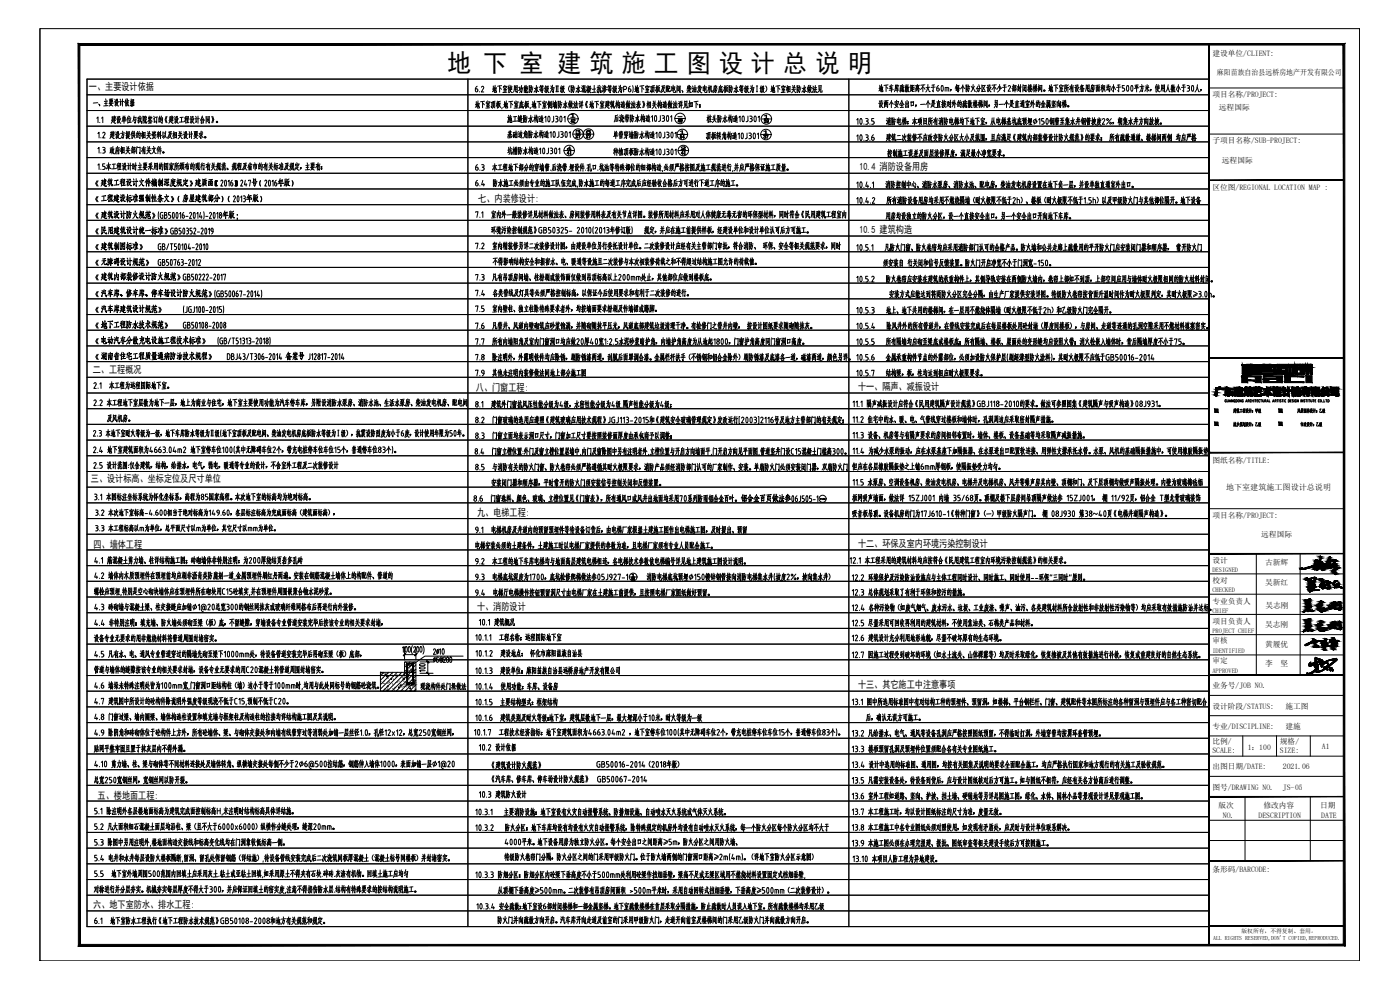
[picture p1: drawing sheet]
<svg xmlns="http://www.w3.org/2000/svg" width="841mm" height="594mm" viewBox="0 0 841 594" stroke-linecap="round" stroke-linejoin="round" font-family="sans-serif">
<defs><g id="words">
<text font-size="15.3" x="269" y="43">地 下 室 建 筑 施 工 图 设 计 总 说 明</text>
<g font-size="8.4">
<text x="527" y="66">设两个安全出口，一个是直接对外的疏散楼梯间，另一个是直通室外的金属竖向梯。</text>
<text x="532" y="96">控制施工误差及面层装修厚度，满足最小净宽要求。</text>
<text x="284" y="114">6.4 防水施工必须由专业的施工队伍完成,防水施工的每道工序完成后应经验收合格后方可进行下道工序的施工。</text>
<text x="531" y="133">用房均设独立的防火分区，设一个直接安全出口，另一个安全出口开向地下车库。</text>
<text x="295" y="161">不得影响结构安全和损害水、电、暖通等设施且二次装修与本次初装修荷载之和不得超过结构施工图允许的荷载值。</text>
<text x="284" y="180">7.4 各类管线及灯具等必须严格控制标高，以保证今后使用要求和有利于二次装修的进行。</text>
<text x="284" y="218">7.8 除注明外，外露明铁件均应除锈，刷防锈漆两道，刮腻后面罩调合漆。金属栏杆扶手（不锈钢和铝合金除外）刷防锈漆及底漆各一道，磁漆两道，颜色另详。</text>
<text x="284" y="228">7.9 其他未注明内装修做法同地上部分施工图</text>
<text x="63" y="255">及风机房。</text>
<text x="284" y="265">8.3 门窗立面均表示洞口尺寸，门窗加工尺寸要按照装修面厚度由承包商予以调整；</text>
<text x="55" y="283">2.5 设计范围:仅含建筑，结构，给排水，电气，弱电，暖通等专业的设计，不含室外工程及二次装修设计</text>
<text x="284" y="284">8.5 与消防有关的防火门窗、防火卷帘必须严格遵循其耐火极限要求，消防产品须经消防部门认可的厂家制作、安装。单扇防火门必须安装闭门器，双扇防火门</text>
<text x="511" y="284">但应在各层橡胶隔振垫之上铺6mm厚钢板，使隔振垫受力均匀。</text>
<text x="294" y="294">安装闭门器和顺序器，平时常开的防火门须安装信号控制关闭和反馈装置。</text>
<text x="511" y="293">11.5 水泵房、空调设备机房、柴油发电机房、电梯井及电梯机房、风井等噪声房其内壁、顶棚和门、及下层顶棚均做吸声隔振处理。内壁为玻璃棉毡铝</text>
<text x="283" y="322">9.1 电梯机房及井道内的预留预埋件等待设备订货后，由电梯厂家根据土建施工图作出电梯施工图，及时提出、预留</text>
<text x="285" y="331">电梯安装必须的土建条件，土建施工时以电梯厂家提供的参数为准，且电梯厂家须有专业人员配合施工。</text>
<text x="283" y="359">9.4 电梯厅电梯操作按钮预留洞尺寸由电梯厂家在土建施工前提供，且按照电梯厂家图纸做好预留。</text>
<text x="56" y="377">4.4 非特别注明：填充墙、防火墙必须砌至梁（板）底，不留缝隙，穿墙设备专业管道安装完毕后按该专业的相关要求封堵，</text>
<text x="55" y="387">设备专业无要求的用非燃烧材料将管道周围封堵密实。</text>
<text x="511" y="397">12.7 因施工过程受到破坏的环境（如水土流失、山体裸露等）均及时采取绿化，恢复植被及其他有效措施进行补救，恢复或重建良好的自然生态系统。</text>
<text x="511" y="425">13.1 图中所选用标准图中有对结构工种的预埋件、预留洞，如楼梯、平台钢栏杆、门窗、建筑配件等本图所标注的各种留洞与预埋件应与各工种密切配合</text>
<text x="56" y="434">4.8 门窗过梁、墙内圈梁、墙体构造柱设置和填充墙与框架柱及构造柱的拉接均详结构施工图及其说明。</text>
<text x="294" y="463">《建筑设计防火规范》</text>
<text x="511" y="463">13.4 设计中选用的标准图、通用图，均按有关图集及说明的要求全面配合施工，均应严格执行国家和地方现行的有关施工及验收规范。</text>
<text x="511" y="482">13.6 室外工程如道路、竖向、护坡、挡土墙、硬铺地等另详总图施工图，绿化、水体、园林小品等景观设计详见景观施工图。</text>
<text x="56" y="519">5.4 电井和水井每层设防火楼板隔断,留洞、留孔处保留钢筋（详结施）,待设备管线安装完成后二次浇筑同板厚混凝土（混凝土标号同楼板）并封堵密实。</text>
<text x="313" y="548">地下室设6部封闭楼梯和一部金属竖梯。地下室疏散楼梯在首层采取分隔措施，防止疏散时人员误入地下室。所有疏散楼梯均采用乙级</text>
<text x="298" y="556">防火门并向疏散方向开启。汽车库开向走道及前室的门采用甲级防火门，走道开向前室及楼梯间的门采用乙级防火门并向疏散方向开启。</text>
</g>
<g font-size="7.9">
<text x="55" y="65">一、主要设计依据</text>
<text x="56" y="321">3.3 本工程标高以m为单位，总平面尺寸以m为单位，其它尺寸以mm为单位。</text>
<text x="511" y="359">12.3 总体规划采取了有利于环保和控污的措施。</text>
<text x="252" y="416">现浇构件处门垛做法</text>
<text x="519" y="434">后，确认无误方可施工。</text>
</g>
<g font-size="6.1">
<text x="53" y="54">一、主要设计依据</text>
<text x="516" y="102">10.4 消防设备用房</text>
<text x="287" y="121">七、内装修设计:</text>
<text x="516" y="140">10.5 建筑构造</text>
<text x="56" y="224">二、工程概况</text>
<text x="286" y="235">八、门窗工程:</text>
<text x="515" y="234">十一、隔声、减振设计</text>
<text x="55" y="290">三、设计标高、坐标定位及尺寸单位</text>
<text x="287" y="310">九、电梯工程:</text>
<text x="56" y="329">四、墙体工程</text>
<text x="515" y="328">十二、环保及室内环境污染控制设计</text>
<text x="287" y="366">十、消防设计</text>
<text x="515" y="413">十三、其它施工中注意事项</text>
<text x="59" y="480">五、楼地面工程:</text>
<text x="56" y="546">六、地下室防水、排水工程:</text>
</g>
<g font-size="5.7">
<text x="740" y="249">建筑工程设计：甲级</text>
<text x="778" y="249">风景园林设计：乙级</text>
</g>
<g font-size="5.3">
<text x="406" y="75">49</text>
<text x="345" y="81">3</text>
<text x="351" y="81">6</text>
<text x="407" y="84">54</text>
<text x="458" y="84">37</text>
<text x="339" y="91">4</text>
<text x="408" y="91">2</text>
</g>
<g font-size="4.9">
<text x="341" y="72">1</text>
<text x="341" y="75">42</text>
<text x="458" y="72">1</text>
<text x="345" y="84">27</text>
<text x="351" y="84">27</text>
<text x="339" y="94">41</text>
<text x="408" y="94">41</text>
<text x="737" y="294">地下室建筑施工图设计总说明</text>
</g>
<g font-size="4.6">
<text x="728" y="34">建设单位/CLIENT:</text>
<text x="731" y="45">麻阳苗族自治县远桥房地产开发有限公司</text>
<text x="728" y="58">项目名称/PROJECT:</text>
<text x="732" y="66">远程国际</text>
<text x="728" y="86">子项目名称/SUB-PROJECT:</text>
<text x="734" y="98">远程国际</text>
<text x="728" y="114">区位图/REGIONAL LOCATION MAP :</text>
<text x="728" y="278">图纸名称/TITLE:</text>
<text x="728" y="311">项目名称/PROJECT:</text>
<text x="758" y="322">远程国际</text>
<text x="728" y="338">设计</text>
<text x="760" y="339">古新辉</text>
<text x="728" y="350">校对</text>
<text x="760" y="351">吴新红</text>
<text x="728" y="363">专业负责人</text>
<text x="760" y="365">吴志刚</text>
<text x="728" y="375">项目负责人</text>
<text x="760" y="377">吴志刚</text>
<text x="728" y="387">审核</text>
<text x="760" y="389">黄履优</text>
<text x="728" y="398">审定</text>
<text x="760" y="400">李</text>
<text x="769" y="400">坚</text>
<text x="728" y="414">业务号/JOB NO.</text>
<text x="728" y="426">设计阶段/STATUS:</text>
<text x="772" y="426">施工图</text>
<text x="728" y="438">专业/DISCIPLINE:</text>
<text x="772" y="438">建施</text>
<text x="728" y="447">比例/</text>
<text x="769" y="447">规格/</text>
<text x="728" y="452">SCALE:</text>
<text x="750" y="450">1：100</text>
<text x="769" y="452">SIZE:</text>
<text x="794" y="450">A1</text>
<text x="728" y="462">出图日期/DATE:</text>
<text x="771" y="462">2021.06</text>
<text x="728" y="474">图号/DRAWING NO.</text>
<text x="771" y="474">JS-05</text>
<text x="732" y="485">版次</text>
<text x="759" y="485">修改内容</text>
<text x="793" y="485">日期</text>
<text x="735" y="491">NO.</text>
<text x="756" y="491">DESCRIPTION</text>
<text x="794" y="491">DATE</text>
<text x="728" y="524">条形码/BARCODE:</text>
</g>
<text font-size="4.4" x="378" y="347">1</text>
<g font-size="3.9">
<text x="728" y="344">DESIGNED</text>
<text x="728" y="356">CHECKED</text>
<text x="728" y="368">CHIEF</text>
<text x="728" y="380">PROJECT CHIEF</text>
<text x="728" y="392">IDENTIFIED</text>
<text x="728" y="404">APPROVED</text>
</g>
<g font-size="3.5">
<text x="746" y="561">版权所有，不得复制、套用。</text>
<text x="729" y="565">ALL RIGHTS RESERVED,DON'T COPIED,REPRODUCED.</text>
</g>
<text font-size="2.6" x="406" y="71">-</text>
</g></defs>
<!-- layer: PUB_TITLE -->
<g fill="none" stroke="#000" stroke-width=".6">
<path d="M24 17h793v560h-793zM24 17v560M817 17v560M726 53h81M726 81h81M730 254h2v1h-2zM730 246h2v2h-2zM741 254v1M742 255h-1M742 255l-1 1M742 254l-1 2M742 256h.1"/>
<path d="M742 255v1M742 254l1 2v-1M742 254h.1M744 254l-1 1M744 255h-1M744 255l-1 1M745 255v1M745 254v2M745 254h.1M745 255h.1M746 254v1M746 254l-1 2"/>
<path d="M746 255v1v-1M746 254h.1M747 254l1 2v-1M747 254h.1M747 255v1M748 254l-1 1M748 254v1M748 254v2M749 254h.1M749 255h-1M749 254v2M749 255v1"/>
<path d="M749 255h1l-1 1M749 255l1 1M750 255l-1-1v1M751 254h.1M751 254v2v-1M751 255h-1M751 254v2M752 255h-1M752 256h.1M752 255h.1M754 254h1l-1 2h2l-1-1M756 254v1"/>
<path d="M756 256h.1M757 254l-1 1M757 255v1M757 254l-1 2M757 254h.1M757 254v2M768 254h2v1h-2zM768 246h2v2h-2zM782 254h.1M782 254v2M782 255h1h-1v1M783 254h-2"/>
<path d="M783 255v1M784 254v2M784 255h.1M784 254h-1M784 255l-1 1M784 255l1 1M784 254v1M785 255l-1 1M785 254l-1 1M785 254h1M785 255h.1M785 254v2"/>
<path d="M786 255l-1 1M786 255v1M786 255l1 1M787 255l-1-1v1M787 254h.1M787 255h.1M787 254v2M788 255l-1 1M788 254v2M788 255h.1M789 255h.1M789 256h.1"/>
<path d="M791 254h1l-1 2h1v-1M793 254v1M793 255h.1M793 256h.1M793 255l1 1M793 254v2M794 254h-1M794 254l-1 2M726 306h81M755 333v73M781 333v73M726 345h81"/>
<path d="M726 357h81M726 369h81M726 393h81M726 381h81M726 418h81M726 430h81M726 442h81M726 454h81M747 442v12M767 442v12M787 442v12M726 466h81"/>
<path d="M748 479v38M787 479v38M726 493h81M726 505h81M24 577h.1M817 577h.1"/>
<circle cx="752" cy="255" r=".1"/>
<circle cx="752" cy="256" r=".1"/>
<circle cx="789" cy="256" r=".1"/>
</g>
<!-- layer: TK -->
<g fill="none" stroke="#000" stroke-width=".6">
<path d="M726 27v541M52 57h674M281 48v509M510 48v509M726 48h-674v509h674M52 66h674M52 76h674M52 85h674M52 95h674M52 104h674M52 114h674M52 123h674"/>
<path d="M52 132h674M52 142h674M52 151h674M52 161h674M52 170h674M52 180h674M52 189h674M52 198h674M52 208h674M52 217h674M52 227h674M52 236h674"/>
<path d="M52 246h674M52 255h674M52 264h674M52 274h674M52 283h674M52 293h674M52 302h674M52 312h674M52 321h674M52 330h674M52 340h674M52 349h674"/>
<path d="M52 359h674M52 368h674M52 377h674M52 387h674M52 396h674M52 406h674M52 415h674M52 425h674M52 434h674M52 443h674M52 453h674M52 462h674"/>
<path d="M52 472h674M52 481h674M52 491h674M52 500h674M52 509h674M52 519h674M52 528h674M52 538h674M52 547h674"/>
</g>
<!-- layer: PUB_TITLE -->
<g fill="#000" stroke="#000" stroke-width=".6">
<path d="M726 27v541zM726 27v541z"/>
<path d="M726 108h81zM726 108h81z"/>
<path d="M726 215h81zM726 215h81z"/>
<path d="M730 254l2 1v-1zM730 254l2 1h-2z"/>
<path d="M730 246l2 2v-2zM730 246l2 2h-2z"/>
<path d="M768 254l2 1v-1zM768 254l2 1h-2z"/>
<path d="M768 246l2 2v-2zM768 246l2 2h-2z"/>
<path d="M726 272h81zM726 272h81z"/>
<path d="M726 332h81zM726 333l81-1z"/>
<path d="M726 405h81zM726 406l81-1z"/>
<path d="M726 478h81zM726 479l81-1z"/>
<path d="M726 517h81zM726 517h81z"/>
<path d="M726 556h81zM726 556h81z"/>
<path d="M48 567l-1 1 760-1zM47 568l760-1 1 1zM807 27v540l1 1zM808 26v542l-1-541zM48 27h759l1-1zM47 26h761l-760 1zM47 26l1 541v-540zM47 26l1 541-1 1z"/>
</g>
<!-- layer: A-ANNO-TEXT -->
<g fill="none" stroke="#000" stroke-width=".6">
<path d="M286 53v1a.8 .8 0 0 0 1 1 .8 .8 0 0 0 0-1M286 53h.1M286 53l1 1M287 52l-1 1M288 55h.1M289 52a.7 .7 0 0 1 1 0 .7 .7 0 0 1 0 1M291 53l-2 2h2M296 52v3M297 53l-1 1M297 54l-1 1M297 52v4l1-1M297 51v4"/>
<path d="M298 53l-1 1M298 53v2v-1M300 52v3M300 53l1 1M301 51l-2 1M302 52h3l-1 1M302 52v1M303 51v1M303 53v1M303 54v1M304 53v1M304 54h-1"/>
<path d="M304 53h-1M304 55h-1M304 55l-2 1M306 52v4M306 51l-1 2M306 54l2 2M306 53v1M307 51v4l-1 1M307 53h-1M307 53v1h-1M308 52h-2M309 51l-1 4"/>
<path d="M310 52v3M310 53h-1M310 54h-1M311 51v5l-1-1M311 52h-2M312 52v2M313 52l-1 1M313 54h-2M313 51l-1 5M314 53h-1M314 53l-1 3v-1M315 53v3"/>
<path d="M315 54h.1M315 51v2l1-1M316 52v1M316 53v3l-1-1M316 53h-1M316 51v2h1M316 53v2l1 1v-1M317 52l-1 1M317 54l-1 1M318 51v5M318 52h.1M319 51l-1 3"/>
<path d="M319 51v1M319 52l-1 4M320 53h-1M320 53l-1 3v-1M320 52l-1 1M322 53h-1M322 53l-1 2M322 51v5v-1M322 53l1 2h1M323 52l-1 1M325 52v1M325 51l-1 2"/>
<path d="M325 54v1M325 53v1M325 52h.1M326 54v2l-1-1M326 52v1M326 51l-1 2M326 53h-1M326 54h-2M327 52h-1M327 53l-3 1M328 51l-1 2M328 55h-1"/>
<path d="M328 53h-1M328 53l-1 1h1M329 53l1 3M329 52l-1 4M329 53l-1 3M329 52h-1M329 52v1M331 52h.1M332 54h.1M332 51l-2 5M333 53h-2M333 52l-1 4v-1"/>
<path d="M334 52h1M334 55h2M334 52v3M335 52v3M337 51v2M337 55h.1M337 53h.1M338 53l-1 1M338 53l1 3M338 52l-1 4M339 52h-1M339 52l-1 3v1"/>
<path d="M342 52v1v2M343 51v5M344 52h-1M344 51l-1 3M344 51l1 1M344 52l-1 4M345 53h-1M345 53l-1 3v-1M345 52l-1 1M347 53h-1M347 53l-1 2M347 51v5v-1"/>
<path d="M347 53l1 2h1M348 52v1M349 53h1M349 55h1M350 51v1M350 53v2M350 51v2M351 54h-1M351 55h-1M351 53v2h1M351 52h-1M351 51v2h-1"/>
<path d="M352 54h-1M352 52l1 1M353 53l-1 2v-1M353 51v2h1v-1M353 53v1M353 55h1M353 54v2M354 53l-1 1M354 54h-1M354 52h-1M354 55l1 1M354 53h1v1"/>
<path d="M354 54v2M354 53h1M354 53v2M355 52h-1M355 52l-1 1M355 54h-1M357 51v4M358 53l-2 1M358 55l-2 1M359 51v5v-1M360 53h-1M360 53l-1 1"/>
<path d="M360 53h1v3v-2M360 53l-1 3M360 51v1M361 52l-1 1M362 53h.1M362 55h.1M362 51v1M362 53v2M363 51v1M363 52l-1 2M363 53l1 1M363 53v2"/>
<path d="M364 54l-1 1M364 52h.1M364 54l-1 2M364 52h-1M364 53h-1M366 52v1M366 51l-1 2M366 54v1M366 52h-1M367 54v2l-1-1M367 51l-1 3M367 52v1"/>
<path d="M367 53h-1M367 54h-2M367 52h-1M367 53l-2 1M369 51l-1 2M369 55h-1M369 53h-1M369 53l-1 1h1M369 53l2 3M370 52l-1 4M370 52h-1M370 52v1"/>
<path d="M370 53l-1 3M372 52h.1M373 54h.1M373 51l-2 5M374 53h-2M374 52l-1 4v-1M375 54h1a1 1 0 0 0 0-1 1 1 0 0 0 0-1h-1v3M378 53v1a.8 .8 0 0 0 0 1 .8 .8 0 0 0 1-1M378 53h1v1M379 52l-1 1M380 51v5M382 52v3"/>
<path d="M382 53l-1 1M382 54l-1 1M382 52l1 4 1-1M383 51v4M384 53l-2 1M384 53l-1 2v-1M386 52v3M386 53l1 1M387 51l-3 1M388 52h2v1M388 52v1M389 51v1"/>
<path d="M389 53l-1 1M389 54v1M389 53l1 1M389 54h-1M390 53h-2M390 55h-2M390 55l-2 1M391 52v3M392 52h-1M392 52v3M392 53l-1 3M392 52v1"/>
<path d="M392 55h1M393 52l-1 1M393 52v3M393 51l-1 1M394 51v5M394 53v2M394 53l1 1M395 52l-1 1M395 52v3M395 53l2 2M396 53h-1M396 53l-1 2"/>
<path d="M396 51l-1 1M398 53l2 3M398 52l-1 3M399 51l-2 1M399 53h-1M399 51v2M399 53l-2 3M400 52v3M401 52l-1 2M401 52v2M401 54h-1M401 55h-1"/>
<path d="M401 52l-1 1M401 52v3M402 51l-2 1M402 52v1M402 53v2h1v-1M402 53h.1M404 52v3M404 51v4h2v-1M405 53h-1M405 52h-1M405 52v2h-1M407 52v4"/>
<path d="M407 51v1M407 53v2M407 53h1v1M408 53l-1 1M408 54h-1M409 52v4l-1-1M409 52h-2M410 54v1M413 52v1M413 51v2M414 54l-1 2M414 52h-1"/>
<path d="M414 53v3M414 54l1 2M414 53h-1M414 51v2h1v-1M415 52l-1 1M415 54h-2M416 53h.1M416 52h.1M417 53l-1 2M417 53v2M417 51v4M418 54h-1"/>
<path d="M418 55h-1M418 53h-1M418 53v2M420 52l-1 1M420 54l1 2M420 51l-1 4M421 52h.1M421 53l-1 1M421 53l-2 3M421 53h-2M422 56h-1M422 52v3"/>
<path d="M423 51v4h2v-1M424 53h-1M424 54h-2M424 52h-2M424 52v2M426 53l-1 2M426 53v1M426 51v5M426 53h-1M427 52l-1 4M427 52v3l1-1M427 52h.1"/>
<path d="M429 52l-1 3M429 54v2M430 53h.1M430 51v1M430 54h-1h1M431 54l-1 2v-1M431 52h-2M431 53h-2M431 52l-1 1M431 53l-2 1M432 52l-1 4M432 53v2l1-1"/>
<path d="M433 51v1M433 55v1M433 53l1 3v-1M434 53h-2M434 54h-2M434 52h-2M435 51v5M435 53v2M435 53l1 1M436 52l-1 1M436 52v3l1-2h-1M436 53l1 2"/>
<path d="M437 51l-1 1M438 51v5M438 52h.1M439 51l-1 3M439 51v1M439 52l-1 4M440 53h-1M440 53l-1 3v-1M440 52l-1 1M442 53h-1M442 53l-1 2M442 51v5v-1"/>
<path d="M442 53l1 2h1M443 52l-1 1M445 52v1M445 51l-1 2M445 54v1M445 52h.1M446 54v2l-1-1M446 51l-1 3M446 52v1M446 53h-1M446 54h-2M447 52h-1"/>
<path d="M447 53l-3 1M448 51l-1 2h1M448 55h-1M448 53l-1 1h1M449 53l1 3M449 52l-1 4M449 52h-1M449 52v1M449 53h.1M449 53l-1 3M451 52h.1M452 54h.1"/>
<path d="M452 51l-2 5M453 53h-2M453 52l-1 4v-1M454 52h1M454 55h1M455 52v3M457 51v2M457 55h.1M457 53h.1M458 53l-1 1M458 53l1 3M458 52l-1 4"/>
<path d="M459 52h-1M459 52l-1 1h1M459 53l-1 3M460 52l1 1-1 2M464 52v3M464 53l-1 1M464 54l-1 1M464 52v4l1-1M465 51v4M465 53l-1 1M465 53v2v-1M467 52v3"/>
<path d="M468 53v1M469 51l-3 1M470 52h2l-1 1M470 52v1M470 51l1 1M470 53v1M471 54v1M471 53v1M471 54h-1M471 53h-1M471 55h-1M472 55l-3 1"/>
<path d="M473 51v5M473 53l-1 1M473 53h-1M474 52v3M474 53h.1M474 54h.1M475 52h-1M475 52v3M475 55h-1M476 51l1 1M477 54l1 2M477 53l-1 2v1"/>
<path d="M477 51v2M478 53h-2M478 54h-2M479 51v5M479 52h.1M479 51v3M480 51v1M480 52l-1 4M481 53h-1M481 53l-1 3v-1M481 52l-2 1M483 53h-1"/>
<path d="M483 53l-1 2M483 51v5v-1M483 53l1 2M484 52l-1 1M485 53v3M486 51l-1 3M486 53v2M486 54v1M486 51v3M487 53l1 2M487 53h-1M487 51l-1 3"/>
<path d="M487 53l-1 3M488 53h-1M488 53h.1M488 55v1M488 52h1M489 53l-1 2M490 54l-1 1M490 51v3M490 54l1 2M490 55h-1M491 53h-2M491 54h-2"/>
<path d="M492 51v3M493 52l-1 2-1 2M493 54v1h1v-1M493 51l-1 1M493 51v3M529 51v3M529 53h-1M529 54l-1 1M529 52v3h1v-1M530 51v3M530 52l-1 1M530 52v2"/>
<path d="M532 51v4M533 52v1M533 51h-2M535 51v2h1M536 52v3M536 51l-2 1M537 54h-3M538 51l-1 4M539 51h.1M539 52l-1 1h2M539 53v2M540 52h-2"/>
<path d="M540 51h-2M540 54h-2M541 53v2M541 52v2M541 51v1M542 54l-2 1M542 51l-1 1M542 53l-1 2M542 53v2M542 51h.1M542 52v1M543 53v2v-1"/>
<path d="M543 52v1M543 53h-2M543 52h-1M544 53v2M544 51v2M544 54h.1M545 53v2h-1M545 53h-1M545 51v2M545 52h-1M545 53l1 2M545 51v3"/>
<path d="M546 52l-1 3M546 52l-2 1M547 51v2M547 53v2M547 51h1v1h-1M547 52v2M548 53h-1M548 54l-1 1M548 51v4h1M549 52l-1 1M549 52v2h-1M549 51h-1"/>
<path d="M550 53v2M550 52v1M551 52l1 1M551 51h.1M551 53v1M551 54h1M551 54h-1M552 52l-1 1M552 52v1h-2M552 53h-2M552 53v2h-1M552 51h-2"/>
<path d="M554 52v3M555 51l-2 3M555 52l1 2M556 51h-3M557 53l-1 2M557 53l1 2h1M557 51v2M559 52l-3 1M560 54l1 1M561 51v4M561 51h-1M562 52l-3 1"/>
<path d="M563 53h1a1 1 0 0 1 0 2 .8 .8 0 0 1-1-1v-1M564 51l-1 2M566 51a2 2 0 0 1 0 4l-1-2zM568 55v-2h2v2M569 53v2M571 54v1M575 52l-1 2M575 51l-1 2M575 53v1M575 52v1M576 52h-1M576 52v3h-1"/>
<path d="M576 51h-1M576 54h-2M577 53h-3M578 51l2 2M578 52v3M578 51l-1 2M580 51v4M581 51h-1M581 51v3v-1M582 51v1M582 52l-1 3M582 53h.1"/>
<path d="M582 53v2M583 52h-2M584 52v1M584 53l-1 2M585 53l1 2M585 51l-1 2M585 52v1M588 52l-2 2M588 53l-1 2M588 51l1 2M588 53h-1M588 53v2"/>
<path d="M590 51v4h2M590 52l2 2M591 52l-1 2M592 51h-2M593 51v1M593 53h.1M593 52v2M594 54l-1 1M594 53l1 2M594 51v2M595 51v1v1M595 51h-1"/>
<path d="M595 53h-1M595 53l-2 2M597 52v3M597 51l-1 3M598 52l1 2M598 51h-2M600 52l-1 1M600 51v3M601 52l1 1M601 53l-2 2M603 54v1M603 51v4"/>
<path d="M604 51h-1M605 52l-3 1M606 52a.7 .7 0 0 1 1-1 1 1 0 0 1 0 2l-1 2h1M608 53v2M608 52l1 1M609 51v1M609 52v1M609 54h-1M609 53v1h-1M609 52h-1M610 53h-2M610 52v-1v3"/>
<path d="M610 51v4M612 53v1M612 51v2M612 53l-1 1M612 54l-1 1M612 52h-1M612 53h-1M612 53l1 1M613 51v4h-1M614 52h-2M614 52v3M615 51v1"/>
<path d="M616 53l-1 1M616 52v3l-1-1M616 53h-1M616 51v4M616 51h-1M618 53h.1M618 52l-1 2M618 51v4M618 52h-1M618 51l1 1M619 52l-1 2M619 53v1l1 1"/>
<path d="M619 51v2M619 52l1 1M619 54l-1 1M620 51l-1 1M620 52h-2M620 54h-2M621 53h.1M621 52l-1 2M621 51v4M621 52h-1M622 53h1v2v-1M622 52h1v1"/>
<path d="M622 52v1M622 51v1M622 53l-1 2M622 52v3M623 51l-1 1M623 53h-1M624 52v3M624 51v1M624 52v2M624 52h1v2M625 53h-1M625 54h-1"/>
<path d="M626 51v4h-1M626 51h-2M630 51v3M631 53h-1M631 54l-1 1M631 52v3h1v-1M632 51v3M632 52l-1 1M632 52v2M634 51v4M635 52v1M635 51h-2"/>
<path d="M637 51v1M637 51h1M637 53h1M637 54v1M638 53h.1M638 52l-1 1M638 54h-1M639 55h-3M639 51l-2 1M639 51l-1 1M640 51l-1 4M640 52v1"/>
<path d="M640 52h.1M641 51h-1M641 51v3l-1 1M642 53v2M642 51l-1 1M642 53h-1M643 52v3M644 51l-2 3M644 53h-1M644 54h-1M645 52v3h-1M645 52l-2 1"/>
<path d="M645 52h-2M646 51v1M646 53h.1M646 52v2M647 54l-1 1M647 53l1 2M647 51v2M648 51v1v1M648 51h-1M648 53h-1M648 53l-2 2M649 53v2"/>
<path d="M650 52l1 1M650 51l-1 2M650 53v2M651 54h-1M651 55h-2M651 51l-1 1M651 53h-2M651 51l-2 3M651 53v2M653 51h1v4v-1M653 51l-1 4M653 51v4"/>
<path d="M654 52h-1M654 53h-1M656 51l-1 4M656 54l-1 1M656 52v1M656 51h.1M656 53v1h1M657 54v1h-1M657 51h-1M657 51v1h-1M658 53h-2M659 52v3"/>
<path d="M659 51v1M660 53h-1M660 54h-1M660 52v3M660 54l-1 1M660 52h-1M661 51h-3M662 52l-1 2M662 53h.1M662 51v4M662 51v1M663 52h-2"/>
<path d="M663 51v2h1v-2M663 54l-1 1M663 54l1 1M664 52h-1M665 51v3M666 54h-2M666 52h-1M666 52h1v3l-1-1M666 53h.1M666 51v2M666 53l-1 1M668 52l-1 2"/>
<path d="M669 51v4l-1-1M669 52l1 2M672 54v1M672 51v4M673 51h-2M673 52l-2 1M675 53a1 1 0 0 1 1 1 1 1 0 0 1-1 1h-1M675 51h-1v2h1M677 52v-1a2 2 0 0 1 0 4v-2zM680 51a2 2 0 0 1 0 4l-1-2zM682 52v1M683 51v4"/>
<path d="M684 52l-1 1M684 51h-2M684 53h-3M686 53h1l-1 2v-1M686 51v1M686 52l-1 3M687 52h-2M688 51l1 1M689 53l-1 2M689 51v4M689 53l1 1M690 51l-1 2"/>
<path d="M690 53h-2M691 54h.1M691 54v1M694 52v3M695 51l-1 2M695 54l2 1M695 52v1h1M696 51l-1 3v1M696 52l-1 1M696 52v1M696 52h-1M698 51h2v4l-1-1"/>
<path d="M698 51l-1 4M699 51v4M699 52h-1M699 53h-1M702 52l1 3M702 51l-1 2-1 2M704 51v1M704 51v3l1 1M704 52l2 3M704 52l-1 2M704 54h.1M705 53l-1 2"/>
<path d="M705 51l-1 1M705 52h-1M705 51v2M706 52l-2 3M706 52h-1M707 52v2M708 51v4l-1-1M708 52l1 2M711 54v1M711 51v4M712 51h-2M712 52l-2 1"/>
<path d="M713 51h1a.7 .7 0 0 1 1 1 .7 .7 0 0 1-1 1 1 1 0 0 1 1 1 1 1 0 0 1-1 1h-1M714 53h.1M716 51a2 2 0 0 1 0 4v-2zM719 52l2 3M719 51v2l-1 2M722 54l-1 1M58 71l1-1v4M60 74h.1M61 71l1-1v4M67 72l2 2M67 79l-1 1M67 79v2"/>
<path d="M68 70h-1M68 70l-1 2M68 71l-1 1M68 79v4M68 71l-1 3M68 79h-1M68 79v2M69 70v3M69 80h-2M69 70h-1M69 71l-1 1M69 72h-1"/>
<path d="M69 70v1M69 72l-1 1M69 71h-1M70 79v1M70 70l1 1M71 80l-1 1M71 79v1M71 71l-1 1M71 71v2M71 73l-1 1M71 79v1l1 1M71 79h.1"/>
<path d="M71 72l2 2M71 70v2M72 70v1h1M72 70h-1M72 72h-1M72 72l-1 2M74 79v1M74 80l-2 3M74 71v1M74 70v1M74 71v3M75 80h-3"/>
<path d="M75 70v1M75 71h-1M75 71v1h-1M76 73h-3M76 79v4M77 71v3M77 79v2M77 70l-1 2M77 72l1 1M77 80h.1M78 79v1M78 79h-1"/>
<path d="M78 70v1M78 71v2M79 71h-2M79 73l-2 1M79 80v3M80 79l-1 2M80 79v2M81 70l-1 2M81 79v2M81 80h-1M81 72l-2 1M82 71l-1 3v-1"/>
<path d="M82 72h-2M82 70l-2 1M82 80v3M83 79l-1 1M83 80v3M83 70v4v-1M84 79l-1 2M84 70l-1 1M84 72l-1 1M84 70l1 4v-1M84 80v3M84 70l1 1"/>
<path d="M85 72l-1 1M85 71h-2M86 79v4M86 70h1l-1 3v-1M86 70v4M87 70v1M87 80h-1M87 79v4M87 72v2M87 70h.1M87 72l1 2v-1M88 71h-1"/>
<path d="M88 70h-1M88 70v1M88 72h-1M89 79v1M90 73v1M90 70l-1 1M90 71h.1M90 79v1M90 73h.1M90 71l1 2M90 71l-1 2M90 72h.1"/>
<path d="M91 70l-1 1M91 73l-1 1M91 71h.1M91 74h-2M91 79l1 1M92 80l-1 1M92 70h1M93 79l-1 1M93 71h-1M93 71v2M93 79v1M93 73v1"/>
<path d="M94 79h-2M94 79l-1 1M94 70v4v-1M95 80h.1M95 70l-2 1M95 79v4M95 71v2M96 79l-1 2M96 80h.1M96 70v1M96 72h-1M96 73h-1"/>
<path d="M96 71h.1M96 71v2M96 79v4M97 71h1l-1 3v-1M97 72h.1M97 70v2M98 79v3M98 79l1 1M100 79l-1 3 1 1M100 70l-1 2 1 2M100 70v2v2M101 79h2l-1 1h1"/>
<path d="M102 72l2 2M102 79l-1 3M102 70h.1M102 70v2M102 71v1M103 71l-2 3M103 70v3M104 70h-1M104 71l-1 1M104 72h-1M104 70v1M104 72l-1 1"/>
<path d="M104 71h-1M104 79v4M105 70v1M105 79v4M105 71v1M105 71v2M106 73l-1 1M106 72l1 2M106 70v2M106 79v4M106 80h-1M106 70l1 1"/>
<path d="M106 70h.1M107 72h-1M107 72l-2 2M108 79v1M109 79l-1 4h-1M109 70v3M110 70l-2 1M110 73h-2M110 79l1 1M111 80v1M111 79v1M112 71l-1 2"/>
<path d="M112 72h.1M112 70v4M112 70l-1 1M112 79v1l1 1M112 79h-1M112 71h-1M112 70v1M113 72v2M113 70h-1M113 73h-1M113 70v1h-1M113 72h-1"/>
<path d="M113 74h-1M114 79v1M114 70l1 1M115 71v2M115 71l-1 1M115 79v4M115 73l-1 1M115 72l2 2M115 70v2M116 70v1h1M116 70h-1M116 72h-1"/>
<path d="M116 72l-1 2M117 80v1M117 79v2M118 70v1M118 71h-1M118 71v2M118 79v2M118 73v1M118 80h-1M118 80v1h-1M119 79h-2M119 70v4"/>
<path d="M120 71h-2M121 79v4l-1-1M121 72v2h1M121 79l1 1M121 70l2 2M122 70l-2 2M122 80h-2M122 72h-1M122 72v2M122 73h-1M124 70v4M124 72v1"/>
<path d="M125 72h-1M125 72v1M125 73h-1M125 71h-1M126 70v4h-1M126 70h-2M127 70l1 2-1 2M128 70v2v2M286 61v3M286 63h.1M287 64h-1M287 62v3h1v-1"/>
<path d="M287 61v3M288 62l-2 1M288 62v2h-1M290 61v4M290 62l1 1M291 61h-2M292 61h2v1M292 61v1M293 61h.1M293 62l-1 1h2M293 63v2M293 63h1"/>
<path d="M294 62h-2M294 64h-2M294 65h-2M295 61v4v-1M296 61l-1 1M296 62v2M297 62l-1 3M297 61l-1 1M297 64v1M297 62h-1M297 62v2M297 61h-1"/>
<path d="M299 61v4M299 62l-1 2M299 62v1M299 62h-1M300 62l-1 3M300 63l1 1M301 61h-2M302 65h-1M303 61v3M303 63h.1M304 64h-2M304 62v3h1v-1"/>
<path d="M304 61v3M305 62l-2 1M305 62v2h-1M305 71h1v3l-1-1M306 70l-1 4M306 69v1M306 72l1-1v1M306 79v2l-1 1M306 71v3h1v-2M307 80h-1M307 69l-1 2M307 79v2l1 1"/>
<path d="M307 70v3M307 61v4M307 62l1 1M307 79h-2M307 70h-2M308 61h-2M308 80l1-1v2h2M309 80l-1 2M309 61h2v1M309 61v1M309 70v3M310 61h.1"/>
<path d="M310 79v4M310 62l-1 1h2M310 63v2M310 63h1M310 70h-2M311 79v2M311 73h-3M311 62h-2M311 64h-2M311 65h-2M312 79v1M312 69l-1 2h1"/>
<path d="M312 73l2 1M312 72h-1M312 73h-1M312 70l-1 2M312 70v1M312 71h.1M313 61l-1 4M313 70l1 1M313 69l-1 2M313 62v3M313 71v2M313 79l-1 3"/>
<path d="M313 61h.1M313 64l1 1M313 72h.1M313 71h.1M313 70h.1M313 70l-1 1v2M313 64v1M313 62l1 3v-1M313 80h-1M314 80l-1 2v-1M314 72h-2M314 62h-1"/>
<path d="M314 63h-1M314 61l-1 1M315 69v5M315 70h.1M315 69v3M315 80l-1 3M315 79h1v1M316 78l-1 2M316 69v1M316 61v4M316 62l-1 2M316 62v1"/>
<path d="M316 70l-1 4M316 62h-1M316 71h.1M317 71l-1 3v-1M317 62l-1 3M317 63l1 1M317 70l-2 1M318 61h-2M318 79v3v-1M318 79v4M319 71h-1M319 71l-2 2"/>
<path d="M319 65h-1M319 69v5l-1-1M319 71l1 2M319 79h.1M319 80l-1 3M320 70l-1 1M320 80h-2M320 61v3M320 63h.1M321 64h-2M321 62v3h1v-1M321 61v3"/>
<path d="M321 71v2M321 69v5M321 71h1M322 62l-2 1M322 62v2h-1M322 70l-1 1M322 79v4v-1M322 69v3M322 71v1M323 72h.1M323 72h-1M323 80l-1 1"/>
<path d="M323 70v4l-1-1M323 70h-1M324 71v2h2M324 73h.1M324 61v4M324 70h.1M324 62l1 1M325 80l-1 2M325 78v5M325 61h-2M325 80h-1M325 72v1"/>
<path d="M325 70v1M326 78l-1 3M326 69v2M326 72h-1M326 72v1h-1M326 70h-1M326 61h2v1M326 61v1M326 79v4v-1M326 71h-1M326 80h-1M327 61h.1"/>
<path d="M327 62l-1 1h2M327 63v2M327 71l1-1v3M327 79l1 1M327 63h1M328 62h-2M328 64h-2M328 65h-2M328 79v1M329 79v1M329 80h-1M329 62v3"/>
<path d="M330 70a2 2 0 0 1 0 3l-1-2zM330 61l-1 2M330 61v3M330 61h1v3M330 64l1 1M330 62v3M330 80l1-1v4M331 62v2M331 61v4v-1M332 73h.1M332 61v3M333 70v3h-1"/>
<path d="M333 79a1.8 1.8 0 0 1 1 2 1.8 1.8 0 0 1-1 1l-1-1zM333 62h-1M333 64h-1M333 62h.1M333 63v2M333 64h1M334 70a.7 .7 0 0 1 1 1 .7 .7 0 0 1-1 0M334 61v2M334 71h.1M334 65h-1M334 62v1M334 63h-1"/>
<path d="M334 63v2M334 61l-1 1M334 71l1 1M335 63h-2M335 72v1h-1M335 61v4M336 79v3h-1M336 61h-1M336 61v3v-1M337 61h.1M337 62l-1 3M337 70a2 2 0 0 1 0 3l-1-2z"/>
<path d="M337 79h1a.7 .7 0 0 1 0 1 .7 .7 0 0 1 0 1M337 63h-1M337 63v2l-1-1M338 62h-2M339 71v-1v3M339 62h-1M339 62l-1 3M340 61v4l-1-1M340 62l1 2M340 79a1.8 1.8 0 0 1 1 2 1.8 1.8 0 0 1-1 1l-1-1zM341 62l-1 1M342 62v3"/>
<path d="M342 80l1-1v4M342 61l-1 2M342 63v1M343 61v2M343 63h-1M343 63v1h-1M343 63l1 2M343 62h-1M344 61l-1 2M344 62l-1 3M344 62h-1M345 62v1"/>
<path d="M345 64v1M345 61v1M345 62v3M346 63v2h1M346 61v2M346 64l1 1M347 62h-1M347 63h-2M348 62v2M348 61v1M349 64l-1 1M349 61v1"/>
<path d="M349 62v3M350 61v1M350 62l-1 1M350 62h-1M350 63h-1M352 61v2v2M353 61l-1 2 1 2M355 61v3M355 63h-1M355 64h-1M355 62v3h2l-1-1M356 61v3"/>
<path d="M356 62l-1 1M356 62v2M358 61v4M359 62l1 1M360 61h-3M361 61h2v1M361 61v1M361 61h1M362 62l-1 1h1M362 63v2M362 63h1M362 62h-1"/>
<path d="M362 64h-1M363 65h-3M364 63l2 2M364 61h.1M364 61v2M364 62v1M365 62l-2 3M365 61v3M366 61h-1M366 62h-1M366 63h-1M366 61v1"/>
<path d="M366 63l-1 1M367 61v1M367 63v1M368 62l-1 1M368 64h-1M368 61h-1M368 63v1M368 62l-1 3M368 61v1M368 61l1 1M369 62v3v-1M369 62h-1"/>
<path d="M369 61h-1M369 80v2M369 80h2v1h-2M369 79l1 1M370 69l-1 4M370 80v3M370 71v2M370 79v1M370 62v2M370 61v4M370 62l1 1M371 62h-1"/>
<path d="M371 69l-1 1M371 71l-1 1M371 71v2h-1M372 61l-1 2M372 70l-2 1M372 62l-1 2M372 63v1M372 63l-1 1M372 70v1M372 61v4v-1M372 62h-1M372 69l1 1"/>
<path d="M373 79v1M373 79l-1 1M373 70l-1 3v-1M373 64h.1M373 79h-1M373 61l1 1M373 69l1 2h1v-1M373 72v1M374 79v1M374 63h-1M374 62l-1 2 3 1M374 72v1h1v-1"/>
<path d="M374 79h-1M374 63v1M374 70l-1 1M374 61v1M374 69l-1 1M374 71l-1 1M375 61v2M375 63h-1M375 63v1M375 64h-1M375 80l2-1v1M375 62h-1"/>
<path d="M375 79v1M375 62l-1 1M376 71l-1 1M376 80l-1 1M376 69v2M376 71v2M376 79h.1M376 80l1 1M376 62v3M377 69v2M377 71v2M377 61l-1 2"/>
<path d="M377 63v1M377 61v2M377 69v1M377 72h-1M377 63h.1M378 63l1 2M378 70h-3M378 62h-1M378 71h-3M378 70v1M378 61v2M378 79v3"/>
<path d="M378 62l-1 3M379 69v3v-1M379 69v4M379 62h-1M379 62l1 1M379 64v1M379 61l1 1M380 79v2M380 69v1M380 70l-1 3M380 80v1M380 80h-1"/>
<path d="M381 71h-1M381 71l-1 2M381 63l-1 2M381 70h-2M381 61v2M381 64l1 1M381 79v4M381 65h-1M382 62h-2l-1 3M382 79h-1M382 63h-2M382 79v3l-1-1"/>
<path d="M382 64l2-1v2h1M383 79v1M383 71h-1M383 70l-2 3M383 69v4M383 70l1 3M383 63v2M384 80h-2M384 61v2M384 64l-1 1M384 70l-1 1M384 62h-1"/>
<path d="M384 63v1M385 61h-2M385 63h-3M385 70v2M385 69v4M385 71h1M386 79v4h-1M386 70h-1M386 61l1 2-1 2M386 69v2M386 80v1M387 71l-1 1"/>
<path d="M387 71v1M387 61v2v2M387 72h-1M387 70v3h-1M387 70h-1M388 71h1l-1 2h3M388 73h.1M388 79v4M388 69l1 1M389 80h-2M389 79v2h-1M389 72l1-1v1"/>
<path d="M389 71v2M389 61v4M389 69v2M389 63v-1v2M390 62h-1M390 69v2M390 61v4M390 80v3l-1-1M390 80h-1M390 72h-1M390 70h-1M390 71h-1"/>
<path d="M391 62h-1M391 63h-1M391 61l-1 1M391 61v4M391 64h-1M391 79v1M391 70l1-1v4M392 79v1M392 79v2M392 61l1 1M393 80h-1M393 63l1 2"/>
<path d="M393 62v2l-1 1M393 73v-1a1.5 1.5 0 0 1 1-2v3M393 73h1M394 61l-1 1M394 62h-2M394 63h-2M396 73h.1M396 62l-1 2M396 61v4M396 62h-1M396 79a2 2 0 0 1 0 4v-2zM397 61l-1 2v-1"/>
<path d="M397 69v3M397 62l-1 2 1-1M397 72l-1 1M397 63v1M397 61v4v-1M397 62h-1M398 69a.7 .7 0 0 1 1 1 .7 .7 0 0 1-1 1M398 73h.1M398 64h.1M398 71h.1M398 61l1 1M398 71a1 1 0 0 1 1 1 1 1 0 0 1-1 1"/>
<path d="M399 63h-1M399 62l-1 2 3 1M399 63v1M399 79v3l-1 1M399 61v1M400 61v2M400 63h-1M400 63v1h-1M400 62h-1M400 79h1a.7 .7 0 0 1 1 1 .7 .7 0 0 1-1 1M401 62l-2 1M401 73l-1-1a1.5 1.5 0 0 1 1-2v3"/>
<path d="M401 73h.1M402 62v3M402 61l-1 2M402 63v1M402 61v2M403 63h-1M403 63v1h-1M403 70l1-1v4M403 63l1 2M403 62h-1M403 61v2M403 79a2 2 0 0 1 0 4v-2z"/>
<path d="M404 62l-2 3M404 62h-1M404 62l1 1M404 64l1 1M405 61v1M406 63l-1 2M406 61v2M406 64l1 1M407 65h-2M407 62h-2v3M407 63h-2M407 62h1v2"/>
<path d="M408 61v1M409 64l-1 1M409 61v1M409 62v3M410 61l-1 1M410 62l-1 1M410 62h-1M410 63h-1M411 61v2M412 62v1l-2 2M412 63v2h1v-1M413 61h-2"/>
<path d="M413 61v2M414 61v2l1 1M415 62h-1M415 62l-1 3M415 62v2M416 62h-1M416 62v2M416 64h-1M418 61v4M418 62l1 1M419 61h-2M420 63h1"/>
<path d="M420 63h.1M420 64h.1M425 69v5l1-4M425 71v1M425 71h1M426 70l-1 1M426 80v1M427 69v1M427 71v2M427 80h-2M427 72h-1M427 70h-1"/>
<path d="M428 73h-2M428 79v5M428 70l1 1M429 70h.1M429 80l-1 3M429 72l1 1M429 69a4 4 0 0 1-1 5M430 80h-1M431 71l-3 1M431 79v3M431 69v4M432 70h-1"/>
<path d="M432 69v3h-1M432 71h1v2h-1M432 69l1 1M432 79v3h1M433 70l-2 4M433 80h-1M433 70h-1M434 71h1l-1 2M435 79l-1 2M436 69v5l-1-1M436 71l1 2M436 80h-1"/>
<path d="M436 80l-1 4M436 70v1M438 79v5M438 69v4M438 71l-1 1M438 71h.1M439 79l-1 3v-1M439 70l-2 1M439 69v2M439 71v1M439 72h1M439 72h.1"/>
<path d="M440 70v4l-1-1M440 70h-1M440 80h1M440 73h1M441 70h.1M441 71h-1M441 71v2h2M441 80v1M442 72v1M442 79v2M442 70v1M442 69v2"/>
<path d="M443 72h-1M443 72h.1M443 72l-1 1M443 70h-1M443 71h-2M444 70h1v3M446 80a2 2 0 0 1 0 3l-1-1zM446 70a2 2 0 0 1 0 3v-2zM448 73h1M449 80v3h-1M449 70v3M450 80h1"/>
<path d="M450 73h1M450 70h1M451 80a.7 .7 0 0 1 0 1M451 71h.1M451 70a.7 .7 0 0 1 1 0 .7 .7 0 0 1-1 1 1 1 0 0 1 1 1 1 1 0 0 1-1 1M453 80a1.8 1.8 0 0 1 1 2 1.8 1.8 0 0 1-1 1l-1-1zM453 70a2 2 0 0 1 0 3v-2zM455 70h1v3M515 72v-1v4M517 71a1.8 1.8 0 0 1 1 2 1.8 1.8 0 0 1-1 1l-1-1zM519 74v1M520 71h1a.7 .7 0 0 1 1 1 .7 .7 0 0 1-1 1"/>
<path d="M520 73h1M521 73h1M521 74h.1M522 74l-2 1M523 74v1M525 71h-1v2h1M525 74h.1M525 74l-1 1M532 72l1 1M533 71v1M533 72v3v-1M534 71v1"/>
<path d="M534 72v3M534 70v2M535 73h-1M535 74h-1M535 72v3h-1M535 72h-1M535 71l-1 1M536 71v4M536 71h.1M536 71v3v-1M537 71v1M537 72l-1 3"/>
<path d="M538 73h-1M538 73l-1 2M538 72h-2M539 71v3M540 71v4h1v-1M540 72l-1 1M541 73l-2 1M541 72h-2M541 71v2M543 72v1M543 72l-1 2M543 71v4"/>
<path d="M543 72h-1M543 72h1M543 71h.1M544 73l-1 2M544 72v3M544 71v1M544 72h-1M544 73h-1M544 73v1M545 73h.1M545 74h.1M549 72l-1 2"/>
<path d="M549 71v4M550 72l1 2M550 74h-1M551 72h-3M552 72v2M552 72h-1M552 73l-1 1M553 72l-1 3M553 71v1M553 74l1 1M554 72h-2M554 72v2"/>
<path d="M554 71h-2M555 71v4M556 73h-1M556 72h-1M556 74h-1M557 71h-2M557 71l-1 4M558 71l-1 4M559 72v1h-1M559 72h-1M559 71h-1M559 71v3l-1 1"/>
<path d="M560 72v3M560 71h-1M560 72l-1 1M562 72v3M562 71l-1 3M563 73h-1M563 74h-1M563 72v3h-1M563 72h-1M563 71l-2 1M564 72v1M564 71l1 1"/>
<path d="M565 72l-1 3v-1M565 71v1M565 72v3M566 70v2M566 73h-1M566 74h-1M566 72v3M566 72h-1M566 71v1M567 71v4M568 71h-1M568 71v3l-1-1"/>
<path d="M568 71l1 1M568 72l-1 3M569 73h-1M569 73v2h-1M569 72h-1M570 71v3M571 71v4h2v-1M572 72l-1 1M572 73l-2 1M572 72h-2M572 71v2M574 72v1"/>
<path d="M574 72l-1 2M574 71v4M574 72h-1M575 72h1h-1M575 72v1M575 71h.1M575 73l-1 2M575 72v3M576 71l-1 1M576 73h-2M576 73v1h-1M577 71v3"/>
<path d="M577 73l-1 1M578 72h-1M578 72h1v3l-1-1M578 73h.1M578 71v2M578 73l-1 1M581 71v4M581 72l1 1M582 71h-2M583 71v3M584 73h-1M584 74h-1"/>
<path d="M584 72v3h1v-1M584 71v3M585 72l-1 1M585 72v2M587 71v4M587 72l1 1M588 71h-2M589 71v1M590 71h.1M590 72v1M590 73v2M591 73h.1"/>
<path d="M591 73h-1M591 72h-1M591 74h-1M591 75h-2M591 71h-2M592 71l-1 1M593 74l-1 1M596 73h.1M596 71l-1 4M597 73l1 2M597 71l-1 4M599 71v3"/>
<path d="M600 71v4h1v-1M600 72l-1 1M601 72h-2M601 71l-1 2-1 1M602 72l1 1M602 72v2M602 71v4M603 72h-1M603 72v1M603 71h.1M603 73l-1 2M603 72v3"/>
<path d="M604 71v1M604 72h-1M604 72h.1M604 73h-1M604 73v1M606 71v2l-1 2M606 73v2M606 72h.1M606 71v2l1 1M607 74h-2M607 71l-2 1M607 75h-2"/>
<path d="M607 73h-2M609 71v3M609 72l-1 1M609 73l-1 1M609 73l1-1v3h1v-1M609 72v3M609 71h1M610 72h-1M612 71l-1 4M612 72v3M612 71h1M612 74l1 1"/>
<path d="M613 74l-1 1M613 72l1 3-1-1M613 72h-1M613 73h-1M614 71l-2 1M614 72h1M615 72v3l-1-1M615 71h-1M615 71v1M615 72h-1M615 72v1M616 72v2"/>
<path d="M616 72l-1 3M616 71v1M616 74l1 1M616 72h.1M617 71h-2M618 71v3M618 72l-1 1M618 71v2l-1 1M619 71v4M619 72h.1M620 71l-2 1M620 71v2h-2"/>
<path d="M620 74h-2M620 75h-2M622 71l-1 4M624 72l1-1v4M627 71h-1v2h1M627 74l-1 1M629 71a1.8 1.8 0 0 1 1 2 1.8 1.8 0 0 1-1 1l-1-1zM631 72v3l1-1M631 71l-1 2M632 72h-1M632 73h-1M632 71v4"/>
<path d="M632 72l1 2M633 72l-1 2M633 71v4v-1M633 71l-2 1M634 72v1M634 73l2-1v1M634 73v2M634 73h2M635 71l-1 1M635 72h.1M635 71v1M636 71v1"/>
<path d="M636 74v1h-2M636 74h-2M636 71h-2l1 1M638 71l-1 1M638 72v2M638 72l1 1M639 72l-2 1M639 73l-2 1M639 71h-2M639 74l-2 1M641 71v2M641 71l-1 1"/>
<path d="M641 71h.1M641 73v2M641 72v1M642 72l-1 1M642 72h-1M642 71l-1 1M642 73h-1M642 74h-2M643 75l-2-1-1 1M644 72l-1 1M644 72l-1 3M644 71v4v-1"/>
<path d="M644 72l1 2h1M645 72v1M647 71v2l-1 2M648 71v4M649 72h-2M649 73h-3M650 72v3l1-1M650 71l-1 2M651 72h-1M651 71l-1 1M651 73h-1M651 71v4"/>
<path d="M651 72l1 2M652 72l-1 2M652 71v4v-1M652 71h-1M653 73v2M653 71l1 1M653 71v2M654 72h.1M654 71h-1M654 71v1M654 71l1 1M654 73h-1"/>
<path d="M654 74v1M654 74h-1M655 75h-2M655 73h-1M655 74h-2M655 72l-2 1M655 72v1M655 71h-1M656 71v3M657 74h-1M657 72l-1 1M657 72l-1 3"/>
<path d="M657 73l1 2M658 71v2M658 73h-1M658 73l-2 2M658 72h-1M658 72v1M660 71l-1 4M660 74l2 1M660 72v1M660 71h.1M661 72v1h-1M661 73l-1 1"/>
<path d="M661 73l-2 2M661 71l-1 1M661 72l-1 1M662 72a.7 .7 0 0 1 1-1 .7 .7 0 0 1 1 1l-2 3h2M668 71l-3 4M669 74h.1M669 74l-1 1M672 72v1M672 73v2M672 70v2M673 73h-1M673 72h-1"/>
<path d="M673 72v1h-1M673 74h-1M673 71l-1 1M673 71v4M674 72h-1M674 73h-1M674 71v4l-1-1M674 71h-1M675 71v2M676 71l-1 1M676 71h.1M676 73v2"/>
<path d="M676 72v1M677 72l-2 1M677 72h-2M677 71l-2 1M677 73h-2M677 74h-2M677 75l-1-1-1 1M679 72l-1 1M679 72l-1 3M679 71v4v-1M679 72l1 2h1M680 72l-1 1"/>
<path d="M682 71v2l-1 2M683 71v4M683 72h-2M684 73h-3M685 73h1v2l-1-1M685 71h1M686 72l-2 3M687 72h-3M688 71v4M688 72v2M688 73h1v1h-1M689 71l-1 1"/>
<path d="M690 72h-2M690 71v4l-1-1M691 73h1l-1 2M691 72l-1 3M691 71h.1M692 72h-2M692 73l1 2M692 71v2M693 72l-1 3M693 72h-1M694 71v3M695 74h-2"/>
<path d="M695 72l-1 1M695 72l-1 3M695 73l1 2M695 71v2M696 73h-1M696 73l-2 2M696 72h-1M696 72v1M59 99l1-1v4M59 89h1v3M59 80l1-1v4M61 83h.1"/>
<path d="M61 92h.1M62 89a.7 .7 0 0 1 1 0 .7 .7 0 0 1-1 1M62 80a.7 .7 0 0 1 1-1 1 1 0 0 1 0 2l-1 2h1M62 90h.1M62 100h1a1 1 0 0 1 0 1 1 1 0 0 1-1 1M62 90a1 1 0 0 1 1 1 1 1 0 0 1-1 1M63 98h-1v2M65 99l-1 2M65 98v4M65 99l2 2M66 82l3 1M66 90v2"/>
<path d="M66 99h-2M67 89v2M67 81h-1M67 80l-1 3M67 90h.1M67 89h-1M67 91l-1 1M68 90v2h1M68 88l-1 3M68 90l-1 2M68 99v2M68 81h-1"/>
<path d="M69 90h-1M69 82h-2M69 99h-2M70 89l-1 4M70 81h-1M70 80v2M70 90v3M70 82v1M70 81l2 2M71 89l-1 2M71 88v1M71 91h.1"/>
<path d="M71 99l-1 2M71 100h.1M71 98v4M71 98l-1 1M71 81h-1M71 89v4v-1M71 99h-1M71 81l-1 2M72 98v2M72 89h-2M72 90h-2M72 98h.1"/>
<path d="M73 98l-1 1M73 99h-1M73 100h-1M73 88v4M73 90l-1 1M73 89h-1M74 81v2M74 89v3M74 98v1M74 100h-1M74 99v2M74 90h.1"/>
<path d="M74 91h.1M75 89h-1M75 89v3M75 92h-1M75 98l-1 2M75 98v1l1 1M75 98h.1M75 100h-1M76 100l-2 2M76 88l1 1M77 81l-1 1M77 80h-1"/>
<path d="M77 82l1 1M77 82l-1 1M77 90l1 2M77 89l-1 3M77 98v1M77 99v1M77 99v3M77 81v2M77 88v1M78 80l-1 1M78 89l-2 1M78 82h-1"/>
<path d="M78 81h-2M78 90l-2 1M78 98v4M79 99l-2 1M79 90v2M79 89v1M80 88v1M80 98v4M80 89v1M80 91h-1M80 90v1l-1 1M80 82l-1 1"/>
<path d="M80 89h-1M80 100h.1M80 90h-1M80 99h.1M81 89v2M81 88v4M81 82v1M81 100v1M81 81l-2 1M82 98v4l-1-1M82 89v3M82 99l-1 1"/>
<path d="M82 88l1 1M83 81h-1M83 89l1-1v4M83 82h-1M83 80h-1M83 81l1 1M84 98v1M84 99v3M84 80h-1M85 99h-2M86 81v-1l-1 2M86 80h-1"/>
<path d="M86 88l-1 3M86 99v1M87 90h-1M87 91h-1M87 98v2M87 81h-1M87 81l-1 1M87 89v3M87 90h-1v2M87 82l-1 1M87 100v1l1 1M88 89h-3"/>
<path d="M88 99h-2M88 99v1h-2M88 98h-2M89 88v1M89 90l2 2M89 81l2 2M89 89v3h-1M89 80v3h-1M90 99h.1M90 88v1M90 98v1M90 89l-2 1"/>
<path d="M90 80h-2M90 99v3M91 90l-3 1M91 81h-3M91 98l-2 1M91 98v1M92 100h-3M92 90l1 2h1M92 81v2M92 88l1 1M93 82l-1 1M93 80l-1 1"/>
<path d="M93 80l1 1M93 82v1M93 89l-1 2-1 1M93 98h2v4l-1-1M93 98l-1 4M93 81h-1M93 81v2M94 89h-3M94 98v4M94 99h-1M95 89v3M95 88l-1 2"/>
<path d="M95 82v-1l-1 1M96 81h-2M96 99v3M96 89l-1 1M96 99h1l-1 3M96 80v1M96 98v1M96 88v5M97 89l-1 1M97 81l-2 1M97 100v1M97 91h-2"/>
<path d="M97 98v2M98 99h-1M98 99v3l-1-1M99 81l-1 2M99 98v4M99 82l-1 1M100 99v2M100 100h-1M100 99h-1M101 98v4M101 98h-2M101 82v1"/>
<path d="M102 81l1 2M102 99l2-1v1M102 98v1M103 98h.1M103 100h.1M103 80l-2 3M103 99l-1 1M104 99h-2M104 100h-1M105 81l-1-1v2M105 80h-1M105 98v4"/>
<path d="M106 81h-1M106 81l-1 1M106 99v1M106 99h-1M106 98h-1M106 82l-1 1M106 98v3v1M107 100v2M107 98l-1 1M108 99l-2 1M108 81l2 2M108 99h1v2h-1"/>
<path d="M108 99v3M109 98l-1 2M109 98v1M109 80h-2M109 99v2M110 81h-3M110 99v2l-1 1M110 98v1M110 99h-1M110 99v2M111 98h-2M111 81h-1"/>
<path d="M111 80v2M111 82l-1 1M111 81l2 2M112 100v2M112 81h-1M112 81l-1 2M112 99v3M113 98l-2 3M113 100h-1M113 100v2v-1M114 99h-3M114 80l-1 1"/>
<path d="M114 80v3M114 82v1M115 99v3M115 98v1M116 80l-2 1M116 100v1M116 98v2M117 99h-1M117 99l-1 3v-1M118 81l-1 1 2 1M118 98v3M118 82l-2 1"/>
<path d="M118 99v1M118 98l-1 1M119 98v2M119 81l-3 1M119 99v2l-1 1M120 98v2M120 98h-1M120 80v1M121 81l-1 1M121 81l1 1M121 99v3M121 98v1"/>
<path d="M122 99l-1 2M122 80l-1 1M123 99v3l-1-1M123 98h-1M123 99h-1M125 99v3M125 98l-1 3M126 99v3h-1M126 99l-1 1M126 99h-2M127 98l1 1M129 98l-1 4h-1"/>
<path d="M129 99h-2M131 98l-1 4M131 99h-1M131 100h-1M131 98v3M132 99v2l-2 1M132 98h-1M132 98v3M134 99v1v2l-1-1M134 98v1M134 99v3h1l1-1M135 98v1"/>
<path d="M135 100h-1M135 99v2M136 98l-3 1M140 98l-1 4M141 99h-1M141 100h-2M141 98v3M141 99v2l-1 1M142 98v3M142 98h-1M143 99l-1 2M143 100h1"/>
<path d="M143 98v4M144 98l-1 1M144 99h-1M144 98v2M145 98h-1M145 98v1h-1M145 100h-1M146 98h2l-1 1h1M147 100l1 2M147 98l-1 4M148 99l-2 3M150 98l-1 2"/>
<path d="M150 98v1M151 99l-2 2M151 98v1M152 99v2M153 98v1M153 99v3M154 100h-2M154 99v2M154 99h-2M155 99v3M156 98v1M156 99h-1"/>
<path d="M156 99v3M157 100v1M157 98l-1 2M158 99h-1M158 99l-1 3v-1M159 99v3M160 98l-2 3M160 99v3M160 99l-1 1M161 99h-3M162 98v1M163 98l-1 4h-1"/>
<path d="M164 99h-2M165 98v4M165 100v-1l-1 2M165 99h.1M166 99v3M167 98h-1M167 99l-1 1M168 99h.1M169 99l-1 2M169 99v3M169 98v2M169 98l1 1"/>
<path d="M170 99l-1 3M170 100h-1M170 99h-1M171 98h2l-1 1h1l-2 3M172 100l2 2M172 98l-1 4M175 98l-1 4M175 99h-1M175 100h-1M175 98v3M176 99v2l-2 1M176 98v3"/>
<path d="M176 98h-1M178 98l-1 1M178 98h1M179 100v1M179 99l-1 1M180 99h-2M180 98l-1 1M185 98v1M185 99v3M186 99h-2M187 99v1M188 98v2"/>
<path d="M188 100l-1 1 2 1M189 99h-2M189 99v1h-2M189 98h-2M191 99v3M191 98l-1 3M192 99v3h-1M192 99l-1 1M192 99h-2M287 99l-1 1M289 99h1a.7 .7 0 0 1 1 1 .7 .7 0 0 1-1 0M297 98v5"/>
<path d="M298 99l-2 1M300 99v3M301 99h-2M303 99v4M303 98l-1 1M303 100h-1M304 99v1v-1M304 99h.1M306 88v3M306 99v3M306 90h-1M306 91l-1 1"/>
<path d="M306 81v2M306 90v3M306 88l1 1M307 99v4h1v-1M307 82h-1M307 90v3h1v-2M307 90h-1M307 98v4M307 83h-2M307 81h-2M308 89l-2 1M308 90h3l-1 1"/>
<path d="M308 81v2M309 88v5M309 90l-1 2M309 90v1M309 81h-1M309 82h-1M309 81v1M309 91v2M309 81v2h2M310 88v3M310 99v3M310 100l1 1"/>
<path d="M310 92h-1M310 90h-1M310 93h-1M310 91h-1M310 91v2M311 91h-2M311 81v2M311 89h-2M311 98l-2 1M311 82l3 1M311 88v5M312 89h-1"/>
<path d="M312 89v2M312 80l-1 1M312 80v2M312 100h.1M312 98l1 1M313 91v-1v3v-1M313 88v1M313 90l-1 3M313 99v1M313 99h-1M314 99v4M314 89l-2 1"/>
<path d="M314 99h.1M314 99v3v-1M314 90h1l-1 3M315 80h2v3l-1-1M316 88v5l-1-1M316 90l1 2M316 99l-1 2M316 80v3M316 98l1 3M316 81h-1M316 82h-1M317 89l-1 1"/>
<path d="M318 90l-1 2M318 88v5M318 99v3M319 90h-1M319 98l-1 2M319 100h-1M319 99v3M319 88v3l-1-1M319 90v1h1M319 91l1 1M320 100v-1v4v-1M320 81h-1"/>
<path d="M320 80l-1 3v-1M320 98l-1 2M320 89v4l-1-1M320 89l-1 1M321 92h.1M321 89v1M321 90v1M321 90v2l2 1M321 99v1M322 80h-1M322 80l-1 3M322 91v1"/>
<path d="M322 80l1 2M322 89v1M322 99l-1 1M322 98v1M322 88v2M323 99v1M323 91h-1M323 91v1M323 92h-1M323 90h-1M323 99h-2M323 99h.1"/>
<path d="M324 90l1-1v3M325 80v1M325 98v4M325 100h-1M325 100h1M326 80l-1 2M326 81v1M326 81l-1 1M326 98v2M326 89a2 2 0 0 1 0 3v-1zM326 99v1M327 99h-2"/>
<path d="M327 81l1-1-1 2 3 1M327 82h.1M328 100v1M328 99v1M328 81v1M328 98v2M329 100h.1M329 99h-1M329 81h-1M329 81v1M329 82h-1M329 98v2"/>
<path d="M329 99v1M329 89v3M330 80l-2 1M330 92h-2M330 100h-2M330 100v1M330 99h-1M331 89a.7 .7 0 0 1 1 1 .7 .7 0 0 1-1 0M331 90h.1M331 90a.9 .9 0 0 1 1 1 .9 .9 0 0 1-1 1M332 99v4M334 89a2 2 0 0 1 0 3l-1-1z"/>
<path d="M334 98l-2 1M334 100h-2M335 83h.1M335 100h.1M335 99h.1M335 100v2M336 90v-1v3M336 98v2l1 1v-1M337 83h1M337 99l-1 2M337 99h-1M337 81h1"/>
<path d="M338 81h.1M338 100v1M338 81v1M338 82h.1M339 98v2M340 98v2M340 99h-2M340 100h-2M340 100v1M343 99v2M343 99v2l-1 1M344 99v4"/>
<path d="M344 100h-1M344 99h-1M344 99v2h-1M346 99h.1M346 100v2M347 98l-1 3M347 98v2h1M347 99h.1M349 99v4M349 98l-1 3M350 99l-1 2M350 98v5"/>
<path d="M351 100h-1M353 100v3v-1M354 99h-1M354 99l-1 1M354 98l1 5v-2M356 99h2h-2M356 99v3M358 99v2M361 98v3M362 100l-1 3M362 98v1M363 99h-2"/>
<path d="M363 100l1 1M363 99h1M364 99v3h2v-1M365 98v4M365 100l-1 1M365 100v1M367 99v1M367 98l-1 2M368 100v1M368 99h-1M368 99v1M368 98v2"/>
<path d="M368 100h-1M369 99h-1M369 90v2M369 89v4M369 91h1M370 89l-1 1M370 90l-1 1M370 99v1M370 90v2M370 98v5M370 80l-1 1M371 89v4"/>
<path d="M371 100h-1M371 90h-1M371 91l-1 1M371 90v1M371 82h-3M371 98v2M372 99h-1M372 100h-1M372 80v1M372 81l2-1v1M372 89v4M372 81v2"/>
<path d="M372 81h2v1h-2M373 90h-1M373 91l-1-1v2M373 80v1M373 99v2M373 90v3M373 89v2M374 82v1h-2M374 82h-2M374 99h-1M374 92h-1M374 91h-1"/>
<path d="M374 99v1M374 90v3M374 90l-1 1M374 90h-1M374 98v5M374 93h-2M375 99l-1 1M375 90v3v-1M376 90h-1M376 90v2M376 100h.1M376 81l-1 2"/>
<path d="M376 81v2M377 91l-1 2M377 89l-1 1M377 92v1M377 98v1M377 81h-1l-1 1 2-1M377 99v1M377 90h-1M377 90v2M377 99h-1M377 89h-1M378 99v3v-1"/>
<path d="M378 99v4M379 89v4M379 90l-1 2M379 91h.1M379 80l-1 1M379 82h-1M379 81v2M379 80v1M379 90h-1M379 99v4M379 82v1M379 82h1"/>
<path d="M380 91l1 2M380 98l-1 3M380 82h-1M380 83h-1M380 81l-1 1M380 81v2M380 90h.1M380 98l1 1M380 90l-1 3M380 89l-1 1M381 81h-2M381 89v4"/>
<path d="M381 100h-1M382 89h-1M382 89v3h-1M382 99v3M382 91h1v2h-1M383 89v1M383 80l-2 3M383 90l-2 3M383 98v2M383 100h-1M383 99v3M383 81h-1"/>
<path d="M383 81v2h-1M384 100v-1v4v-1M384 90h-2M384 98l-1 2M384 91h1l-1 2M385 81h-1M385 80l-1 3M386 80v3l1-1M386 89v4h-1M386 91v2h1M386 100h-1M386 98l-1 2"/>
<path d="M386 99l-1 2h1M386 99v3M386 99h1v3M386 90v1M387 99v3M388 80l-1 2M388 89v4M388 90l-1 2M389 90h-2M389 100h.1M389 89v2h-1M389 98v1"/>
<path d="M389 80v2M389 91v1M389 81l1 1M389 91l1 1M389 82h.1M389 92h.1M390 99l-1 1M390 99h-1M390 90v3h-1M390 90h-1M390 99h1v3l-1-1M390 99v4"/>
<path d="M391 81v1l2 1M391 82h.1M391 93h.1M391 90h.1M391 91h.1M391 91v2h2M392 81v2M392 91v2M392 92l1-1v1M392 89v2M392 100l-1 2M392 98v5"/>
<path d="M393 99l-2 1M393 81l-1 1M393 81v1M393 82h-1M393 92h-1M393 90h-1M393 81h-1M393 91h-1M393 98v3l-1-1M394 80l1-1v4M394 90h1v3M394 99v4l-1-1"/>
<path d="M394 99l-1 1M395 99h.1M396 99v1M396 90a2 2 0 0 1 0 3v-2zM396 98v2M397 99l-1 1M399 90v2l-1 1M399 100l1 2h1v-1M400 99v1M400 90h1a.7 .7 0 0 1 1 0 .7 .7 0 0 1-1 1M401 99l-1 2-1 1M401 81a.9 .9 0 0 1 1 1 .9 .9 0 0 1-1 1h-1"/>
<path d="M401 91h.1M401 91a1 1 0 0 1 1 1 1 1 0 0 1-1 1h-1M403 99l-1 1M403 100l-1 1M403 90a2 2 0 0 1 0 3v-2zM404 100v1M404 99v1M404 100h.1M404 99v2M405 99h-2M405 80l1-1v4M405 90h1v3"/>
<path d="M406 100l-1 3M406 99v1M407 99v1M407 98v2M408 99l-1 1M408 98l-2 1M408 100h-2M409 98v5M409 100l-1 2M409 100h-1M410 99h1l-2 2M410 100l1 1"/>
<path d="M410 98l-1 2M412 98v5v-1M412 100h.1M413 99v1M413 98v1M413 100v1l1 2M414 99h-1M414 99v1M415 98v5M416 100l1 1M416 99l-1 1M416 99v1"/>
<path d="M417 99l-2 2M417 98v5M417 99h-2M419 99l-1 3M419 100h1l-2 3M420 99h-2M420 98l-1 2M422 99l-1 4M422 98v1M422 99l-1 1M423 98l-1 2M423 100v2"/>
<path d="M423 99l-1 1M425 80v3h-1M425 80h-1M425 80v3M425 81l2-1-1 3M425 99v3M426 81l-1 3M426 83l1 1M426 99h-2M428 98l-1 5M428 81l-1 2M428 81l1 1"/>
<path d="M428 99l-1 1M429 81h-1M429 98v3M429 81l1 2M429 99v2l-1 2M430 98l-1 3M430 99h-1M430 81h-1M430 81l-1 2M431 100h.1M431 80v4M431 98v2"/>
<path d="M432 81l-2 1M432 100v2l1 1v-1M432 82l-1 1M432 80h-1M432 83l1 1M432 98v2M433 82l-1 1M433 99h-2M433 81h-1M434 99h.1M434 81v3M435 98v4"/>
<path d="M436 98v4M436 82h-1M436 82l-1 1M436 99l-1 1M436 81v3v-1M436 81h-2M437 100v3M438 81l-1 2M438 98l-1 2M438 99l-1 2M438 80l-1 1M439 81l-1 1"/>
<path d="M439 100v3l-1-1M439 82v1M439 82h-1M439 99h-1M439 100h-1M439 80v4v-1M439 80l-1 1M440 82l1-1-1 2 3 1M440 83h.1M441 82h1v1M441 82v1M442 98v1"/>
<path d="M442 100v2l-1 1M442 83h-1M442 80l-1 1M443 81h-2M443 99v4M443 98v1M443 81l1-1v3M443 99l-2 1M445 99l-1 4M446 98v1M447 100l-1 2M447 99h-2"/>
<path d="M448 83h.1M448 100l-1 3M448 99v1M449 99v1M449 98v2M450 99l-1 1M450 83h1M450 98l-2 1M450 100h-2M450 81h1M451 81a1 1 0 0 1 0 1 1 1 0 0 1 0 1M451 98v5"/>
<path d="M451 100l-1 2M451 100h-1M452 99h1l-2 2M452 100l1 1M452 98v2M454 99v4M454 98v3M455 81l1-1v3M455 99v1M455 100v3M456 99h-1M456 99v1h-1"/>
<path d="M457 99h1M457 100v2M458 100v2M459 99v3M459 99h-1M461 99l-1 4M461 98v1M461 99l-1 1M462 98l-1 2M462 100v2M462 99l-1 1M464 99v3"/>
<path d="M465 99h-2M467 98l-1 5M468 99v1M468 100v2M468 98l-1 1M469 99l-2 1M470 98v2M470 99h1v1h-1M471 99h-1M515 82v-1v3M517 81a1.8 1.8 0 0 1 1 2 1.8 1.8 0 0 1-1 1l-1-1zM519 84h.1"/>
<path d="M520 81h1a.7 .7 0 0 1 1 1 .7 .7 0 0 1-1 0M520 82h1M521 82l1 1M521 83v1M522 84h-2M523 84h.1M524 82v2a.7 .7 0 0 0 1 0M524 82l1 1M525 81l-1 1M525 83v1M533 83l2 2M533 81h.1"/>
<path d="M533 81v1M533 82l-1 3M534 80v4M535 82h-1M535 81h-1M535 83h-1M535 81v1M535 81l-2 1M536 81v1M536 82v2M536 80v2M537 82h-1"/>
<path d="M537 83l-1 1M537 81h-1M537 83v1M537 82l-1 3M537 80v2M537 81l1 1M537 82l1 3v-1M537 82h.1M538 81h-1M541 81l-2 1M541 84h-2M542 81v1"/>
<path d="M543 82l-1 2M543 83l-1 2M543 83l1 2M543 82v1M544 80l-1 3M544 82h-1M544 82h.1M545 81h.1M546 82h-1M546 80v3M546 84v1M546 82v1"/>
<path d="M546 83l2 2M546 83l-1 1M547 80v2M547 83v1M547 82h-1M547 81h-1M547 83h-2M549 81v4M549 80l-1 3M549 82v2M549 82l2 1M550 81l-1 2"/>
<path d="M550 80l-1 2M550 82l-1 1M550 83l-1 1M550 83l-1 2M553 82v3M553 81l-2 2M553 82l1 1M554 81h-3M555 81l-1 4M555 82l1 1M556 80v1M556 82v1"/>
<path d="M557 82l-1 2M557 81h-2M557 84h-2M558 82v2l1-1M559 81h-1M559 81l-1 1M559 82h-1M559 83l1 2M559 80v3M560 82l-2 3M560 82h-1M561 82v1"/>
<path d="M562 83l1 2M562 81v2M562 80v1M562 83h-1M563 83l-2 2M563 82v1M563 81h-2M564 81v4M565 81h-1M565 81l-1 2M565 80v1M565 82l-1 3"/>
<path d="M566 83h-1M566 82l-1 3v-1M566 81l-1 1M567 81l1 1M568 82l-1 3M568 82l2 2M568 80v2M569 81l-1 1M571 81l-1 2M571 83l-1 2M572 80l1 3M572 83h-1"/>
<path d="M572 83v2l-1-1M574 81v4M574 82l1 2M575 81l-1 3M576 81h-2M576 84l-3 1M578 82l-2 3M578 82v3h1M578 80v2M579 82h-3M580 82l-1 2M581 80v5l-1-1"/>
<path d="M581 82l1 1M584 82l1 3M584 81l-1 4M584 82h1l-2 3M585 81h-2M585 81l-1 1M586 83h.1M586 82l1 1M587 80v2M587 83l-1 2v-1M587 82v2l1 1v-1M588 80l-1 2"/>
<path d="M588 82h-1M588 82v2l-1-1M588 81h-2M589 84l2 1M589 81v4M590 81v3M591 82h-1M591 81l-1 1M591 83h-2M591 83v1l-1-1M591 81h-2M591 81v4"/>
<path d="M592 83h1M593 84h-1M596 81v3M597 82h-1M597 83h-1M597 81v3M597 81h-1M598 84l-3 1M599 81l-1 4M599 82l1 1M600 80v1M600 82v1"/>
<path d="M601 82l-1 2M601 84h-2M601 81h-2M601 82l1 1M602 81h.1M602 82v2M602 83v2M603 80v2M603 82v2M603 83h.1M603 83l1 1M604 82l-1 2"/>
<path d="M604 80l-1 2M604 82h-1M604 83h-2M604 82v3v-1M604 81h-2M605 83l2 2M605 82v3M605 81h2v1h-2M605 80v2M606 82v2M607 83h-1M609 81v2v1"/>
<path d="M610 81l-1 2 1 1M611 83l3 2M612 81h-1M612 81l-1 1h1M612 82l-1 3M612 81h1v1M613 80v4M613 82h-1M613 83h-1M614 83h-2M614 81l-2 1M615 81v1"/>
<path d="M615 82v2M615 80l-1 2M615 82h-1M615 83l-1 1M615 81h.1M615 83l1 1M616 82l-1 3M616 80v2M616 81v1M616 82v3h1v-1M616 82h.1M616 81h.1"/>
<path d="M618 81v4M618 82l1 2M619 80l-1 4M620 82h-2M620 81l-1 4v-1M621 83v2M621 82h.1M621 80v1M622 81v1M622 83h-1M622 83v1h-1M622 81h-1"/>
<path d="M622 82l-2 1M622 81v4M622 81h1v1M623 82v2l-1-1M624 81h.1M624 82h.1M624 80v3M624 84v1l1-1M625 82v1M625 83l1 2M625 83l-1 1M625 80v2"/>
<path d="M626 83l-1 1M626 82h-1M626 81h-1M626 83h-2M627 81v4M628 80l-1 3M628 82v2M628 82l1 1M628 81h1l-1 2M628 80v2M629 82l-1 1M629 83l-1 1"/>
<path d="M629 83l-1 2M630 81h1M630 82h.1M630 82v2M631 83l-1 1M631 83l1 2M631 81v2M632 81v1M632 81h-1M632 83h-1M632 82l-1 3M633 81h1"/>
<path d="M634 82h-1M634 82v2M634 83l-1 1M635 80v5M636 82h-2M636 81v4M637 81h-1M637 81v2M638 80v1M638 82l-1 3M638 83h.1M638 82v3v-1"/>
<path d="M639 81l-2 1M640 81v1M641 80l-1 2M641 81v1M642 84l-2-2-1 3M643 83l1 1M643 81l-1 4M644 82h-1M644 82l-2 1M644 80v3M644 81v2l-1 2M644 83l1 2v-1"/>
<path d="M645 81v2M645 81h-1M646 83h.1M646 82v1M647 80v2M647 83l-1 2v-1M647 82v2l1 1v-1M647 83v1M648 82h-1M648 82v2M648 81h-2M649 81l1 2-1 1"/>
<path d="M650 81l1 2-1 1M652 81v3M653 80l-1 2M653 83h-1M653 84h-1M653 82h-1M653 82v2M654 82v1M654 80l-1 2M654 82h-1M654 81v4v-1M656 81v2"/>
<path d="M656 81v1M656 82v2l1 1M657 81v1M657 83l-2 2M657 81h-1M657 81v1h-1M657 80l-2 1M658 83h-3M658 82l1 1M659 83l-1 1M659 80v5v-1M659 82l2 2"/>
<path d="M660 80v1M660 82v1M660 81l-2 1M662 84h.1M662 83h.1M662 84l-1 1M667 81v4M668 83h-1M668 82v1M668 82h-1M668 80l-1 1M668 81l-1 4"/>
<path d="M669 82v3M669 81h-1M669 82h-1M671 82v3M671 80l-1 3M672 83h-1M672 83l-1 1M672 82v3l-1-1M672 82h-1M672 81h-2M673 82v2M674 82v2"/>
<path d="M674 81h-1M674 84h-1M674 81v1M674 82v1M674 83l-1 2M675 83v2M675 80v1M675 81l-1 1h1M675 82v3v-1M675 82h.1M676 81l-2 1M676 82v3"/>
<path d="M677 81v1M677 83h-1M677 84h-1M677 82v3v-1M677 80v2M678 82h-2M678 81h-2M678 83l1 2M678 80l-1 3M678 82l-1 3M679 82h-1M679 84l3 1"/>
<path d="M680 81h.1M680 82h-1M680 82v2M680 82l2-1-1 3M680 81v3M681 81v3M681 82h.1M681 83h.1M681 81h-1M681 80v1M682 85h.1M682 82h1l-1 2"/>
<path d="M683 81h.1M683 84l2 1M683 82v2M683 80l1 1M683 82h2l-1 2M684 82h.1M684 83h.1M684 83h-1M685 80l-1 1M685 84h-1M685 81l-2 1M686 84h.1"/>
<path d="M686 84v1zM689 82l1 1M689 82v2M689 80v5M690 82h-1M690 81h.1M690 82v1M690 83v1l1 1M690 80v3M690 82l1 1M691 83l-1 2M691 81h.1"/>
<path d="M691 82h-1M691 83h-1M692 82l1 1M692 82v2M692 80v5M693 82h-1M693 82v1h1v1M693 80v1M694 83l-1 1M694 82v3M694 80v1M694 81l-1 1"/>
<path d="M694 82h-1M694 81v1M695 81v4M695 80l1 1M696 82v2M696 82h1v1M696 83h.1M697 83l-1 1M697 81v4v-1M697 81h-1M698 82v3M699 83h.1"/>
<path d="M699 81l-1 3M700 83h.1M700 81l-1 3M700 82v3v-1M700 82h-2M701 81h-3M702 81v4M702 80l-1 3M702 81h1v2M702 81v3M703 84h.1M703 82l-1 3"/>
<path d="M703 81v2M704 81v4l-1-1M707 81v2M708 83l-1 1M708 82h-1M708 82l1-1v4l-1-1M708 82v1M708 80v3M708 83v1M710 81v4M711 82v1M711 80v1"/>
<path d="M712 82v2M712 81h-2M712 84h-2M713 82v3M713 81l1 1M714 81v1M715 81v1M715 80l-2 1M715 82h-2M716 80v5M716 82l1 1M716 82v2"/>
<path d="M717 82h-1M717 81h1l-1 2M717 83v2M717 83h1v1M717 82l2 1M717 80v2M718 84h-1M58 109l-1 1 1 2M58 118l-1 2 1 1M59 109l-1 1 1 2M59 118l-1 2 1 1M61 102h.1"/>
<path d="M61 110l2 2h1h-1M61 108h1l-1 2 1-1-1 3M62 108h2l-1 1h-1M62 118v3M63 107v4M63 118h-2M63 110h-1M64 110l-2 1M64 109h-2M65 109v2M65 118v2M65 108l1 1"/>
<path d="M66 117l-1 4M66 107l-1 2M66 119h.1M66 109h-1M66 101h-1M66 117l-1 1M66 110l-1 1M66 118h-1M66 109l-1 3M66 108h-1M66 109h1v2l1 1v-1v1M66 110l1 1"/>
<path d="M66 117v2M66 117h1v1h-1M67 107l-1 2M67 108v1M67 119v2M67 120h-1M67 119h-1M68 108h-2M68 120l3 1h1h-1M68 118h1v1l-1 2M70 101h-3M70 118h1v1h-1"/>
<path d="M70 108v3M70 117v4v-1M71 108l-2 1M71 119h-1M71 111h-3M71 120h-1M71 118h-2M72 100v2M72 119l1-1v3v-1M72 101h.1M73 117v1M73 102h-2"/>
<path d="M73 109l-1 1M73 108v4v-1M73 109l1 1M73 107l-1 1M74 119h1l-2 2M74 119l1 2M74 109h-2M74 117l-1 2M74 117v1h1M74 108v1M74 108h1v1h-1M74 110v1"/>
<path d="M74 101v1M75 100l1 2M75 111h-2M75 110l-1 1M75 109l-1 1M76 109h1l-1 2 1-1M76 108h1M77 117v4M77 118l-1 2M77 119h.1M77 118h-1M77 110l2-1-2 3"/>
<path d="M77 110l2 2-1-1M77 107v2M77 101v1M78 108v1h1M78 119l-1 2M78 119v2M79 119v1M79 117l-1 1M79 118l-2 1M80 109h1l-1 2 1-1M80 118h.1M80 107l1 1"/>
<path d="M80 101h.1M81 118l-1 2M81 118v3M81 118h2h-1v3M81 117v2M82 117v1M82 107v5v-1M82 109h-1M82 119h-1M83 120h-2M84 117v1v1v2v-1v1M84 109l2 3h1l-1-1"/>
<path d="M85 107v1M85 119v1h1v-1h-1M85 117v1h1v-1h-1M85 100l-2 1M85 102h-2M85 109v1l-2 2M85 118v3M86 109h-2M88 100l-2 2M88 119v1M88 119h1v1M88 109v3v-1"/>
<path d="M88 117v1M88 107l-1 3M88 117v4M89 100l-3 1M89 108l-1 2M89 118l-2 1M89 118h-1M89 107v5v-1M90 118v2v-1M90 109h-1M90 110h-2M90 117v4"/>
<path d="M91 118v1M92 117v4M92 118h.1M92 101l-2-1-1 2M92 107l-1 2h1M92 111h-1M92 108l-1 2h1M92 108v4M92 110l1 2v-1M92 118v1M93 108h1v1h-2M93 110l1-1v3"/>
<path d="M93 107v1M93 110v2M93 117v4M93 118l-1 1M93 110v1M94 119l-2 1M94 110l-1 1M94 100h-1M95 110v1M95 110h2l-1 1M96 108l-1 1M96 118l2 1h-1"/>
<path d="M96 120l-1 1M96 118l1-1-2 3M96 107v5v-1M96 117l-1 1M96 119v2M96 100h.1M96 101h.1M97 109h-2M97 120l1 1M97 108h-1M97 120h-2M97 108v3v-1"/>
<path d="M98 107v5l-1-1 1 1M99 109h.1M99 102h2M99 108h.1M99 109v2M99 119l3 2h-1M100 107v1M100 108h2h-1M100 117v1M100 100v1M100 108v1M100 110l-1 1"/>
<path d="M100 109v3v-1M100 118v2l-1 1M101 110l1 1h-1M101 101h-2M101 108v1M101 118h-2M101 110h-2M103 108l-1 4M103 118l1 2-1 1M103 100l-1 1M103 100v2M103 101l-1 1"/>
<path d="M103 100l1 2M103 110l2 2M103 110h2l-2 2M104 107v1M104 108l1 1-1 1v-2M105 108h-2M105 109h-2M106 100h-1M107 110v1M107 107v3l-1 2M107 109l-1 1M107 118v3"/>
<path d="M107 109h-1M108 108v2M108 118l-1 1 1 2M108 108h1v2M108 109v1l-1 2M108 110v1l1 1v-1v1M110 101l1 1M110 108v1M110 109l3-1-1 1M111 110l1 2h1h-1M111 117l-1 4M111 110l-1 2"/>
<path d="M111 118l1-1v1h-1M111 107l1 1M111 109v2M111 117h1M111 120h1v1M112 118v1M112 119l-2 2M112 109h-2M112 110h.1M112 119h1h-2M114 109l1 1-1 2M115 117l-1 4"/>
<path d="M115 117h1v1h-1M115 109l1 1-1 2M115 100h.1M115 101h.1M115 119v1l1-1M115 120l1 1M116 119v1M117 118l-2 1M117 110l3 2h1h-1M117 120l3 1h1h-1M118 108v2v-1l-1 3M118 118v1l-1 2"/>
<path d="M118 100l-1 1M119 108h1v1h-1M119 118h1v1h-1M119 100v2h1v-1M119 107v4M119 117v4v-1M120 110h-1M120 119h-1M120 110l-1 1M120 120h-1M120 109h-2M120 118h-2"/>
<path d="M122 108l-1 4M122 119v1M122 118h.1M122 117l-1 2M122 109v2v-1M122 109h2v2v-1M122 119h-1M122 120h-1M123 118l-1 3M123 118h-1M123 119h1l-1 2h1v-1v1M123 120h.1"/>
<path d="M123 108v1M123 111l1 1M123 110l-1 2M123 117v1M123 118h1M124 107l-2 1M124 108l-2 1M124 118h-1M125 109v2h2M125 108h2v1M126 119v2l1-1v-1l-1 1M126 100h-1"/>
<path d="M126 101h-1M126 118v1M126 109h.1M126 117h.1M126 110h.1M126 109v2M127 110h.1M127 119h-2M127 118h-2M127 117v4M127 109h.1M127 118l1-1v3"/>
<path d="M128 109l-1 2M128 100l1 2M129 111h1v1M129 111l1 1M129 109h1M129 110h1M129 111h1M129 112h1M129 119h2l-1 2M129 109v3M129 100h-2M130 109v3"/>
<path d="M130 117l-2 3M130 110h-1M130 119l-1 2M130 109h-1M130 109h.1M130 117l2 2h-1M130 111v1M130 109v1l1 2M130 109h-1v3h1M131 100v1M132 100v2h1v-1M133 109a.7 .7 0 0 1 1-1 .7 .7 0 0 1 0 1l-1 3h1"/>
<path d="M133 100l1 1M133 118l1 1-1 2M134 118v3M135 108l1 1a1.6 1.6 0 0 1-1 3zM136 101l1 1v-1M137 109l1-1v4M138 118v3M138 118l-1 2 1 1M139 110h1a.8 .8 0 0 1 0 1 .8 .8 0 0 1-1 1zM140 108l-1 2M140 100v1M140 118a.7 .7 0 0 1 1 0 .7 .7 0 0 1 0 1l-1 2h1"/>
<path d="M141 109h1v3h-1l1-2zM141 100v2h1v-1M141 109h1M142 109h.1M142 111h.1M142 110h.1M142 109v3v-3M142 109v3M142 109v3h-1l1-1M142 111v1M143 118a2.3 2.3 0 0 1 0 3M143 118v3"/>
<path d="M144 100v2M145 118v3M145 109a.7 .7 0 0 1 1-1 .7 .7 0 0 1 0 1l-1 3h1M145 101h-1M145 102h-2M146 118h1M146 119h1M147 118a.8 .8 0 0 1 0 1M147 119v2h-1M147 108v3h1M148 110v2M149 109l2-1-1 4"/>
<path d="M149 117l-1 2M150 102v-2h1v2M150 118v3M151 118h-2M151 101h-1M151 102h-1M151 119l-2-1v2M151 120v-1l-3 1M152 107v2h2v-2l-2 1M152 117v4M152 119h1v2v-1M153 109l-1 1h2l-1 2-1-1 1 1"/>
<path d="M153 117v1M153 118l-1 1M154 117l-1 4M154 119l1 2M154 119l1-1-2 3M154 109h-3M155 117l-1 1M156 100h-1M156 101h-1M156 109v3M157 108l-1 2 1 2M157 118v1v2"/>
<path d="M157 118v3M159 109a.7 .7 0 0 1 1-1 .7 .7 0 0 1 0 1l-1 3h1M160 100h-1M160 101h-1M162 108v1a1.6 1.6 0 0 1 0 3zM163 100l1 2M163 109l1-1v4M164 100h-3M165 110h1a.8 .8 0 0 1 0 1 .8 .8 0 0 1-1 1zM166 100l-1 1M166 108l-1 2M167 100v1"/>
<path d="M168 107l-1 2M169 108v4v-1M169 108h-1M170 110h-3M170 109h-2v1M170 101h-1M170 102h-1M171 108v4M171 110h1v1M172 107v2M172 109h-1M172 108v4"/>
<path d="M173 109h1l-2 3M173 110l1 1v1l-1-1M174 107l-1 1M175 100v1M175 108l1 2-1 2M176 109v3M176 100v2h1v-1M178 101l2 1M178 100l-1 2M180 101h1M181 101l-1 1M185 100l-1 1"/>
<path d="M186 102h-3M188 100l-1 2M189 100l-2 1M192 100h-1M192 101h-1M193 101h.1M193 100h.1M286 100l1 1a.8 .8 0 0 1 0 1 .8 .8 0 0 1-1 0zM288 102h.1M289 102h1M290 100h.1M290 100a1 1 0 0 1 1 1 1 1 0 0 1-1 1"/>
<path d="M298 101l-1 1M299 102l-2-2-1 2M302 102h-3M303 100l-1 2M303 100v1M304 101v1M304 101h.1M304 100v1M305 102h-2M306 101l2-1-1 2v-1M306 100v1M306 101l-1 1"/>
<path d="M312 101v1M313 101h-1M313 101v1h-1M313 100l-1 1M316 101l-1 2M316 102v1v-1M317 101h-2M317 101v1M319 101h-1M319 102h-1M320 100v1M322 100v1"/>
<path d="M323 101l-2 2M323 100v3l-1-1M323 100h-1M323 101h-1M325 101l-1 1M325 101v2M325 101h2l-1 2M326 102v-1v1M326 102h.1M326 102l-1 1M327 100l-2 1M328 100v3"/>
<path d="M328 102h1h-1M329 101h-1M329 100v1h-1M331 102h.1M333 101v1M334 101h-1M334 101v1M334 102h-1M336 101l-1 2M336 101l1 2v-1M337 101h-2M339 101v1"/>
<path d="M339 100v3M340 101h-1M340 101v1h-1M341 102h.1M343 100h-1M345 101l-2 1M345 102l-2 1M346 100h-1M346 101v1M346 101l1-1-1 3M346 101l2 2M351 101h-2"/>
<path d="M352 102h.1M354 100l-1 1M358 101h-2M359 102h.1M361 100h-1M361 101l-1 1M362 100v3h1v-2M364 100l-1 2M367 102h.1M368 101v2v-1M368 101l-1 1M369 101h-3"/>
<path d="M371 100l-2 1M371 101v1M371 100v3v-1M372 101h-2M373 100v1M373 100v2M375 100l-1 1M375 102l-1-2-1 2M376 101v1M377 101h-1M377 101v1M377 102h-1"/>
<path d="M377 100l-1 1M380 100v1M381 100v2M381 102h-1M383 101h-1M383 102h-1M384 100v1M386 102h-1M387 101h.1M387 102h-1M389 101v1M390 101h-1"/>
<path d="M390 101v1M390 102h-1M390 100l-2 1M393 100v1M393 101h1M393 101h.1M395 102h.1M395 100v1M395 100v2l2 1M396 101v1M397 101h-1M397 101v1"/>
<path d="M397 102h-1M397 100h-1M398 102v1M399 100v1M401 100v1M403 101l-1 2M404 100l-1 3M404 102h1M409 100v1M410 101v2M411 101h-1M411 101l-1 1"/>
<path d="M411 102h-1M412 100v1M414 101l-2 2M414 101h-2M415 102h2M416 101v1M416 101h.1M418 102h.1M419 100l2 3M422 101l1-1v1M422 100v3l-1-1M422 100h-1"/>
<path d="M422 100l1 3h1l-1-1M427 102h-3M428 101v1M428 100l-1 1M429 101v2h1v-1M431 101h.1M431 101v2v-1M432 100h1l-1 2M432 101v1M434 102l2 1M434 100h.1M434 100v2"/>
<path d="M436 100l-2 1M440 102v1M444 101h-3M445 100l1 1M446 100v1M447 102h-2M451 100v1M452 101v2M453 101h-1M453 101v1M453 102h-1M455 101l-1 1"/>
<path d="M455 101l1 1M456 100l-2 1M457 100h.1M458 101l-1 1M459 100h.1M459 102h-1M461 101l1-1v1M461 100v3l-1-1M461 100h-1M461 100l1 3h1l-1-1M466 102h-3M467 100v2"/>
<path d="M468 101l-1 2M468 102l1 1M468 100h-1M470 100v2M471 101v2M471 101h-1M471 102h-1M471 100v2h-1M472 103h-2M472 100h-3M515 110v-1v4M515 119v3"/>
<path d="M517 109a1.8 1.8 0 0 1 1 2 1.8 1.8 0 0 1-1 1l-1-1zM517 119a1.8 1.8 0 0 1 1 1 1.8 1.8 0 0 1-1 2l-1-2zM519 112v1M521 109l-1 3h2M521 119l-1 2h2M521 111v2M523 112v1M524 110l1-1v4M524 119a.7 .7 0 0 1 1 0 .7 .7 0 0 1 0 1l-1 2h1M532 110v1M532 109l1 1M533 110l-1 3v-1"/>
<path d="M533 109l1 1M533 120l1-1v1l-1 1M533 118v4M533 110v3M534 109v1M534 118l-1 1M534 111h-1M534 112h-1M534 110v3M534 118v4l-1 1M534 110h-1M535 109l-1 1"/>
<path d="M535 120v3M535 118l-1 1M535 109v4M536 120h-2M536 109h-1M536 109v3v-1M537 109v1M537 110l-1 3M537 120h1v3v-1M537 120v3M537 111h.1M537 111v2"/>
<path d="M537 118l-1 3M538 110h-2M539 119h-3M539 109v4v-1M539 120h.1M539 110h-1M539 111h-1M539 118l1 1M540 109l-1 2M540 110l1-1v1M540 110l-1 1M540 109h.1"/>
<path d="M540 120l-1 2M540 111v2M540 118l1 1M540 110l1 1M540 119v4M541 111h-1M541 118v2M541 113h-2M541 119v4v-1M541 120h-1M542 118l-1 1M542 111v1"/>
<path d="M542 111h1v1M542 109v1M542 118v4M542 109v4M543 118l-1 1M543 118v3M543 110h-1M543 110l-1 1M543 110v2M544 118v1M544 119l-1 3M544 109v4l-1-1"/>
<path d="M545 119h-2M545 109v3M546 118v1M546 109v4M546 120v2M546 120h-1M547 118l-1 2M547 110h-2M547 111h-2M547 110v1M547 118v2h1M547 118v1"/>
<path d="M548 110v2M548 110l1 2 1 1v-2M549 109v1M549 119h1l-2 2M549 119l2 2M550 118l-1 2M550 110v1M551 112l1 1M552 113h.1M552 119l2-1v4M552 118v4M553 119v3"/>
<path d="M554 119l-2 1M554 110l1 1M554 109l1 1M555 110v3l-1-1M555 109l1 1M555 110v3M555 119h2v1M555 118v4M556 109v1M556 120h.1M556 118v1M556 111h-1"/>
<path d="M556 112h-1M556 110v3M556 110h-1M557 109l-1 1M557 120h-2M557 109v4M558 109h-1M558 109v3v-1M559 109v1M559 118v3M559 110l-1 3M559 120h-1"/>
<path d="M559 111h.1M559 111v2M559 120l1 1M560 118l-1 2M560 110h-2M560 119v3M560 119h-1M561 110l-1 1M561 110l-1 3M562 109v4l-1-1M562 110l1 2M562 119v1"/>
<path d="M562 119h.1M562 120v2M563 110l-1 1M563 118l-2 1M563 119v1M564 110v1M564 111h.1M565 111l-2 2M565 109l-2 2M565 111v2l-1-1M565 111l1 2M565 119l2-1v4h-1"/>
<path d="M565 118l-1 4M565 110h-1M565 109v1h-1M566 119v3M566 111h-1M566 109h-2M566 119l-1 1M567 109h2v1h-2M567 109v4M568 112l-1 1M568 110v1M568 109h.1"/>
<path d="M568 111v1h1l-1 1M569 119v3M569 118l-2 3M569 120l1 1M569 111h-2M570 112v1M570 118h-3M570 113h.1M571 119v1M571 118l-1 4M572 120h.1M572 118l-1 2"/>
<path d="M572 119l-1 1M572 119v2M572 120l1 1M573 118l-1 3M573 119h.1M573 120h-1M573 110v1M573 109l1 1M574 119v1M574 110l-1 3v-1M574 109v1M574 110v3"/>
<path d="M574 118v4M575 109v1M575 119l-1 1M575 111h-1M575 118l1 2M575 112h-1M575 110v3M575 110h-1M576 119l-1 2M576 119h-1M576 109v4M577 109h-1"/>
<path d="M577 109v3l-1-1M577 118v4M577 109l1 1M577 118v3v-1M577 118h.1M578 110l-2 3M578 120v2M578 119h1v1h-1M578 119v1M578 111h-1M578 111v2h-1M579 110h-2"/>
<path d="M579 118h-1M580 110l-1 1M580 118v4M580 110l-1 3M581 109v4l-1-1M581 110l1 2M581 120h-1M581 119v1M581 110v1M582 118v2M582 119v1M582 119h-1"/>
<path d="M582 110l1 1M583 109v1M583 111v2l-1-1M583 109l1 4h1v-1M584 109v3M585 110l-2 1M585 110l-1 2M586 112v1v-1M586 118l-1 2 1 2M586 119v3M587 119v3M587 120v2"/>
<path d="M588 119l-1 3v-1M588 119h-2M588 118v4M589 110v3M589 119l-3 1M589 109v2M589 109l1 2M589 112h.1M590 112h-1M590 119v1M590 110h-1M590 110v3"/>
<path d="M590 109h-1M590 110v2h1M591 120l1 2M591 118l-1 3-1 1M591 109h-1M591 111h-1M591 109v2M591 119v1M592 109v3M593 109v4h1v-1M593 118v5M593 120l-1 1"/>
<path d="M593 120h1M593 111h-1M594 119l-1 1M594 119h1l-1 1M594 120l1 2M594 119l-1 3M594 110h-2M594 109v2l-2 1M595 120h-1M595 120l-1 3M596 109h1v1M596 109l-1 4"/>
<path d="M596 118v4M596 112l-1 1M596 110v1M596 109h.1M596 111v1h1v1h-1M596 118v3v-1M596 118h.1M597 118v4M597 110h-1M597 119h.1M598 111h-3M598 118v2h-1l1 2"/>
<path d="M598 118h-1M598 112h1M598 112h.1M599 112l-1 1M600 119v3M600 118l-1 3M601 120v1M601 118h-2M602 109v2M602 119v4M602 112l-1 1M603 111v2"/>
<path d="M603 110h-1M603 112l1 1M603 110l-2 1M603 109v2h1v-1M603 118l-1 2M603 119v3M604 109l-1 1M604 111l-3 1M604 119l1 3v-1M604 118l-1 1M604 110l1 1M604 120h-1"/>
<path d="M605 109v1M605 111v2l-1-1M605 110v3M606 109v3M606 118v4M607 111h-1M607 112l-2 1M607 110h-2M607 110v3M607 118h-1M608 120h-3M608 109v1"/>
<path d="M609 119a.7 .7 0 0 1 1 0 .7 .7 0 0 1 0 1l-2 2h2M609 111l1 2M609 109l-2 4M609 109l1 1M610 111h-1M610 111l-2 2M610 110h-2M611 109v3M611 120h1v2M611 119v3M612 109v4h1v-1M612 111h-1"/>
<path d="M613 111l-2 1M613 110h-2M613 109v2M613 118l1 2-1 2M615 110l-1 2M615 110v1M615 109v4M615 110h-1M616 109v4v-1M616 109h-1M618 109h1v1M618 109l-1 4"/>
<path d="M618 112l-1 1M618 110v1M618 109h.1M618 111v1h1M619 112v1h-1M619 110h-1M620 111h-2M620 118v4M620 120h.1M620 120v2M620 109l1 1M621 119l-1 1"/>
<path d="M621 110v2M621 110l-1 1M621 118v1M621 112l-1 1M621 120v1M621 118v4h1M621 111l2 2M621 119l1 2M621 110v1M621 109v1M622 118l-1 1M622 109v1h1"/>
<path d="M622 109h-1M622 119l-1 1M622 111h-1M622 111l-1 2M623 118v5M623 120v1M623 120l1 1M624 109v1M624 111v2M624 111h1v2M624 119h-1M624 118v4l1-3-1 1"/>
<path d="M625 110l-1 1M625 109v1M625 112h-1M625 111h-1M625 118l-1 1M625 109h-1M625 109v1h-1M626 110l-3 1M626 113h-3M627 111v2M628 109l-2 3M628 110v3"/>
<path d="M628 118v2v2M629 111h-2M629 110h-2M629 112l-2 1M629 119v3M630 119l-1 3M630 120v2M630 109v3M630 119v3v-1M630 120h-1M630 111l2-1v2h-1M630 119h-1"/>
<path d="M631 111h-1M631 112h-1M631 110v3h1v-1M631 118v4h-1M631 109v3M632 119l-2 1M632 119l1 1M633 120l2 2M633 118v3l-1 1M634 109v4M634 119v1M634 110l1 1"/>
<path d="M635 109h-2M636 118v5M636 120l-1 1M636 120h.1M636 119l-1 1M636 119h1v1M636 110v2M637 120l1 2M637 119l-1 3M637 111v1l-1 1M637 109l-1 2M637 112l1 1"/>
<path d="M638 120h-1M638 120l-2 3M638 109h-1M638 109l-1 1M638 110l-2 1M638 110v2M639 118v4M639 118v3v-1M639 118h.1M640 118v4M640 119h.1M640 118v2l1 2"/>
<path d="M640 118h.1M642 111h-3M643 109l-1 4M643 119v3M643 118l-2 3M643 120l1 1M644 111l-1 2M644 112v1M644 118h-2M644 112l-1 1M644 109h-1M644 109v1h-1"/>
<path d="M644 111h-1M645 111l-2 1M645 119v4M645 112h1M646 118l-1 2M646 112h.1M646 112l-1 1M646 119v3M646 119l1 3v-1M647 118l-1 1M647 120h-1M649 109h.1"/>
<path d="M649 118v4M649 110v2l-1 1M650 118h-2M650 109v4M650 120h-2M651 110h-2M651 111h-3M651 119h1v3M652 109v1M652 110v2M652 110l-1 1M653 112l-1 1"/>
<path d="M653 111l1 2M653 110l-1 1M653 109v1M653 109v1h1M653 109h.1M654 111h-1M654 111l-2 2M655 110v1M655 110h2v1M655 119h-1v1h1a1 1 0 0 1 1 1 1 1 0 0 1-1 1M655 109l1 1M656 110v3"/>
<path d="M657 109l-1 1M657 110h-2M657 120h1v2M657 119v3M657 111h-2M657 112h-2M658 109l1 2M659 111l-1 1M659 111v2l-1-1M659 109l-1 2M659 118l1 2-1 2M659 110v2"/>
<path d="M660 109v3M660 110h-1M660 112v1M660 110v1h-1M660 112l-1 1M662 110v3M662 110h1v3M662 109v1M662 119v3M663 112h-1M663 111h-1M663 119v1"/>
<path d="M663 109l-2 1M664 113h-3M664 118v3v1M664 112l3 1M664 109l1 1M665 110l-1 1M665 110v2M666 109v1M666 110v2M666 111h.1M666 109h-1M666 120l2 2"/>
<path d="M666 119v3M666 110h-1M667 118l-1 1M667 120h.1M667 118v2M667 119l-1 3M668 109v1M668 109h1M669 110l-1 1M669 111v2M669 119v2M669 111h.1"/>
<path d="M669 111h-1M669 110h-1M669 112h-1M670 119v4M670 113h-3M670 109h-2M670 109l-1 1M670 120h-1M671 119h-2M671 118l-1 3M671 110v1M671 109l-1 2"/>
<path d="M672 110h-1M672 110l-2 3M672 109v4M672 110l1 1M672 118v2M672 120h-1M672 119v2M673 119h1l-1 1h1M673 119l-1 3M674 120l-2 3M674 112v1M674 109v2h2"/>
<path d="M675 119v-1v3M675 118v4M675 109v4M676 109v2M676 113h-2M676 112v1M676 118v1M676 119l-1 3M677 119h-2M677 110v2M678 119l1 1M679 110h-2"/>
<path d="M679 112h-2M679 109v3M679 120l1 2M679 118v3l-1 1M680 119l-1 1M681 119v3M681 118l1 1M682 119h1v4v-1M685 118v2M686 120v3l-1-1M686 120h-1M687 119h-2"/>
<path d="M688 118v3M689 120h-1M689 118v3M689 119h-1M691 119v4M691 118l-1 2M692 119v3h1v-1M692 118v4M693 119l-2 1M693 119l-1 2M694 119v1M694 118l1 1"/>
<path d="M695 119v1M695 119h-1M695 118v5M696 119h-1M696 119v3v-1M697 119v4M698 118l-2 2M698 118v1M699 120l-1 2M699 119l-2 1M700 118v4M701 118l-1 3v-1"/>
<path d="M701 118h-1M701 120v2M701 119v1M702 119h-1M702 120h-1M702 119v1M702 118h-1M704 118l-1 4M705 118v4M705 118l-2 1M706 120h-3M710 118v3"/>
<path d="M710 119l1 3h1v-1M711 118v4M714 118v4M714 120h1M715 118l-3 1M716 118v1M716 120h-1M716 120v2M717 118l-1 2M717 118v2h1M717 118v1M719 119h2l-2 2"/>
<path d="M720 119l1 2M720 118l-1 2M58 128v2v1M58 137v2v2M59 128l-1 2 1 1M59 137l-1 2 1 2M61 130l2 1h1h-1M61 128h1l-1 1h1l-1 2M61 136v5l1-1M61 137l2-1v1l-2 1M62 138v1h-1M62 128l2-1-1 2h-1"/>
<path d="M63 127v4v-1M63 120l-2 1M63 129h-1M64 138l-1 1 1 2v-1M64 130h-2M64 128h-2M65 136v4M65 129v1M66 137l1-1v4M66 128h.1M66 127l-1 2M66 129h-1"/>
<path d="M66 130h-1M66 128l-1 3M66 127l-1 1M66 129h1v2h1v-1v1M66 129l1 1M66 137v3v-1M67 127l-1 1M67 128h.1M67 138h-1M67 138l-1 1M67 121h1h-2M68 127l-1 1"/>
<path d="M68 128h1v3v-1M68 139l3 2h1h-1M69 137v1l-1 3M69 127v1M70 129l2 2h-1M70 137h1v1h-1M70 129h1l-2 2M70 127l-1 2M70 127h1v1M70 136v4M71 139h-1M72 137l-2 1"/>
<path d="M72 128h1v3l1-1M73 127v1M73 138v1M73 137v1M73 136l-1 2M73 138h.1M74 139l-2 1M74 138l-1 3M74 137h-1M74 138h1v2M74 139h.1M74 127v4"/>
<path d="M74 136v2M74 137l1 1M75 128h-2M75 137h-1M76 138h1l-1 2 1-1M76 127v4v-1M76 127h1v2h-1h1M76 136l1 1M77 138h2l-2 2M77 139l2 1h-1M78 136l-1 2M78 129h1l-1 2v-1v1"/>
<path d="M78 137v-1v2h1M78 127v1M78 128l-1 3M78 128h1h-2M80 138h1l-1 2 1-1M80 128l1 1M80 136l1 1M81 127v3l-1 1M81 129l1 2h1l-1-1M82 136v5v-1M82 128l-1 1M83 138h-2"/>
<path d="M83 121h-2M84 129l1 1M84 127v2l-1 2M84 136v2h1l-1 1h1M85 129h-1M85 139l-1 1M85 128h-1M85 127v3v-1M85 127h1v2M85 138l-1 3M85 136l1 1M85 137v1h1"/>
<path d="M86 128l-1 2-1 1M86 138v2h1h-1M86 129v2h1v-1v1M86 137h-1M86 121v-1v1h-1M87 129l1 1M88 128v1M88 127v1M88 129v2h-1M90 130h-1h1v-1l-1-1v3h1v-1M90 127l-1 1M90 138l-3 1"/>
<path d="M90 128h-3M90 131h.1M92 128l1 2-1 1M92 136v5v-1M92 138l-1 2M92 138v1M92 138h-1M93 139l-1 1M93 138v3v-1v1M94 139v1v-1M94 121h-2M94 137h-1"/>
<path d="M94 138h-2M95 137v1M95 127v5M96 138l-1 2v-1M96 137v3M96 137h2h-1v3M97 136l-1 2M97 136v1M98 139h-1M98 138h-1M98 128h-1l-1 1 1 2h1v-2h-1M98 140h-2"/>
<path d="M99 128h1a.8 .8 0 0 1 0 1 1 1 0 0 1 0 1 1 1 0 0 1 0 1h-1zM99 129h1M99 137l1 2-1 2M100 137l1 2-1 2M102 128h-1v1h1l1 1-1 1h-1M104 128a2 2 0 0 1 0 3zM104 137h-1v1v2l1 1v-2M105 137h1a.8 .8 0 0 1 0 1 .8 .8 0 0 1 0 1 1 1 0 0 1 1 1 1 1 0 0 1-1 1h-1zM105 139h1M106 128a2.2 2.2 0 0 1 0 3zM108 128h1v3M109 137h-1v2h1v1l-1 1"/>
<path d="M110 137h1v1a1.6 1.6 0 0 1-1 2M110 129h-1v1M110 137v3M110 129l1 1a.8 .8 0 0 1 0 1 .8 .8 0 0 1-1 0v-1M110 128v1M112 130h1M112 137h1a.8 .8 0 0 1 0 1 .8 .8 0 0 1 0 1M112 139h1M113 139v1l-1 1M114 128a.7 .7 0 0 1 1 0 .7 .7 0 0 1 0 1l-1 2h1M115 137h-1v2h1v1l-1 1M116 121h1h-3"/>
<path d="M116 120h-1M116 128h1a2.2 2.2 0 0 1 0 3zM116 138a.7 .7 0 0 1 1-1 .7 .7 0 0 1 1 1l-2 3h2M118 128h1v3M119 139h1M120 128v2h1M121 138a.7 .7 0 0 1 1-1 .7 .7 0 0 1 0 1l-1 3h1M121 130v1M122 127v5M123 137h1v1a1.6 1.6 0 0 1-1 2M123 137v3M124 130h1"/>
<path d="M125 138l1-1v4M126 128a.7 .7 0 0 1 1 0 .7 .7 0 0 1 0 1l-1 2h1M127 137h1v2a1.1 1.1 0 0 1-1 0 1.1 1.1 0 0 1 0-2zM128 139l-1 2M128 128a2 2 0 0 1 0 3zM130 128h1v3M135 127l-1 2M136 128v3M136 128h-1M137 129l-3 1M137 128h-2v2M138 127l-1 4"/>
<path d="M138 129h1v2v-1M139 127v1M139 128h-1M139 127v4M139 129l1 2h1h-1M140 128l-1 3M140 127h-1M143 129h.1M143 131l-1 1M286 128l1-1-1 4M288 130v1M289 128l1-1v4"/>
<path d="M296 127v1M296 137v2M296 138h-1M296 139h-1M296 137h-1M296 127h1M296 128v1h1M297 129v2M297 129h.1M297 137v3M297 136l-1 3M297 138l1 1"/>
<path d="M297 128h-1M297 130h-1M298 131h-3M298 136h-2M298 127h-2M298 127l-1 1M299 136v3M299 128v3M299 138h-1M299 139h-1M299 138v1M299 138h1v1h-1"/>
<path d="M299 137h1M299 129l1 1M300 127l-1 3M300 136h.1M300 139l-1 2M300 139v1h1v-1M300 138h-1M300 137h.1M301 136l-2 1M301 128h-2M301 128l-1 3v-1M301 137h-2"/>
<path d="M301 137l1 1M301 139l1 1M302 136v1M302 128v1M302 127v2M302 138v2M303 128h-1M303 128l-2 3M303 137v1M303 127v4M303 128l1 1M304 138h-1"/>
<path d="M304 138l-1 2M304 136h-1M304 137h-2M305 137h.1M305 136v1M305 137v1M306 138v3M306 136l-1 3M306 137v1h1v-1M306 137h.1M307 139h-2M307 129h-2"/>
<path d="M308 127v4M308 136v4M308 128h1M308 129l1 1M309 127h.1M309 137h-1M309 138l-1 1M309 127v4l-1-1M309 129h-1M309 127h-1M309 137v1M309 137h1v1"/>
<path d="M309 129l1 2M309 127v2M309 138v1M309 136l1 1M309 139v1M310 138v1M310 127v1M310 127h-1M310 129h-1M310 139h-1M310 129l-1 2M310 140h-1"/>
<path d="M311 127v1M311 138v2M311 136v2M312 128l-1 1M312 127v2M312 130v1M312 136v4M312 129h.1M312 129l2 2M312 129l-1 2M312 138l-1 1M312 137h-1"/>
<path d="M312 138v2v-1M313 127v1M313 138h-2M313 137v2M313 129v1M313 128h-1M313 136v4M313 127l-1 1M313 129h-2M315 128v3M315 139h.1M315 136l-1 4"/>
<path d="M315 127l-1 2M315 128v2M315 137h-1M315 138h-1M315 128l2 1M315 136v3M316 131h-1M316 127l-1 1M316 137v2l-1 1M316 139v1h1v-1M316 129l-1 1M316 127h.1"/>
<path d="M316 127l-1 2M316 130l-1 1M316 136v3M316 136h-1M317 128h1v2M317 138l1 1M318 127v1M318 138h.1M318 136v2M318 138v2h-1M318 130v1M318 138v2h2v-1"/>
<path d="M318 127l1 1M319 128v3M319 136v2M319 138h.1M319 127v1M319 138v1M319 128l-1 1M320 128h-2M320 137h-3M320 129h-2M321 136l1 2-1 2M321 127v2"/>
<path d="M322 136v2v2M322 128l-1 1-1 2M322 129v2h1v-1M322 127h-1M322 127v2M324 128l-1 2M324 127v4M324 128l1 1M325 128h-1M325 137h-1v1v2h1v-2M326 128l-1 2M326 126v5l-1-1"/>
<path d="M326 128h-1M327 137a.7 .7 0 0 1 1 0 .7 .7 0 0 1-1 1 1 1 0 0 1 1 1 1 1 0 0 1-1 1zM327 138h.1M327 127v1M327 128v2M327 129h1M327 127v4M328 127v1M328 128l-1 1M328 128v1M329 127v4M329 129l-1 1"/>
<path d="M330 128v3M331 127l-1 2M331 129v1M331 137h-2v1h1l1 1M331 127v2M331 139v1h-2M331 129h.1M331 129l1 2M331 128h-1M332 127l-1 2M332 128l-1 3M332 128h.1"/>
<path d="M333 137a1.8 1.8 0 0 1 0 1 1.8 1.8 0 0 1-1 2v-2zM333 128v1M333 130v1M333 127l1 1M334 128l-1 3M335 137a.7 .7 0 0 1 1 0 .7 .7 0 0 1-1 1M335 129l-1 2M335 127v2M335 130v1M335 138h.1M335 131h-1M335 138l1 1"/>
<path d="M335 128h-1M336 129h-2M336 139v1h-1M337 129v2M337 137a.7 .7 0 0 1 1 0 .7 .7 0 0 1 0 1l-1 2h1M337 129l1 2h1M337 127v2l-1 1M338 130l-1 1M338 128h-1M338 129v1M338 127h-2M339 129h-3"/>
<path d="M339 130h1M340 130v1zM341 137h-1v1h1v1M341 139v1h-1M342 139h1M343 127l-1 4M344 130l-1 1M344 128v1M344 127h.1M344 129v1M344 129v2M345 128h-2"/>
<path d="M345 127h-2M345 127l-1 1M345 129h-2M346 127v4M346 127h.1M346 128v2M347 137a.7 .7 0 0 1 1 0 .7 .7 0 0 1 0 1l-1 2h1M347 129h-1M347 128h-1M347 128v2M347 130h-1M348 127v4l-1-1"/>
<path d="M348 127h-2M349 127v1M349 127v2M349 128v1M350 130v1M350 137a2 2 0 0 1 0 3l-1-2zM350 129h.1M350 129l1 2M350 129l-1 2M350 130l-1 1M350 127v1M351 129l-1 1"/>
<path d="M351 128h-1M351 127l-1 1M351 129h-2M352 137v3M352 128v3M353 127l-1 2M353 128v2M353 128l2 1M353 127h1l-1 2M353 127v1M354 129l-1 1M354 137a2 2 0 0 1 0 3v-2z"/>
<path d="M354 130l-1 1M356 127h1v4v-1M356 127l-1 4M356 127v4M356 136v4M357 128h-1M357 129h-1M358 137a.7 .7 0 0 1 1 0 .7 .7 0 0 1 0 1l-1 2h1M358 127v1M359 128l-1 2M359 129h.1M359 127v4"/>
<path d="M359 127v1M359 128l-1 1M360 128v1M360 127v1M360 127v4M360 137h1a2 2 0 0 1 0 3l-1-2zM361 129l-2 1M362 129v2M362 129l1 2h1M362 127v2l-1 1M363 137v3M363 130l-1 1"/>
<path d="M363 128h-1M363 129v1M363 127h-1M364 129h-3M364 137h1a.7 .7 0 0 1 1 0 .7 .7 0 0 1-1 1M365 138h.1M365 127h2l-1 1M365 138l1 1M365 128l2 3M366 127l-2 4M366 128h1l-2 3M366 139v1h-2"/>
<path d="M367 138v1M368 136l-1 2M368 137v3M368 128v3M369 137h-2M369 138h-2M369 127l-1 3M369 139h-2M369 129h-1M369 130h-1M370 128v3h-1M370 128h-2"/>
<path d="M370 127l-2 1M370 137v3M371 137v3M371 136l-1 2M371 137l2 1M371 137h1l-1 2M371 127l1 1M371 136v2M372 138l-1 1M372 129l1 2M372 139l-1 1M372 128l-1 2v1"/>
<path d="M372 139l-1 2M372 127v1M373 128h-2M373 129h-2M373 136l1 1M374 138h-1M374 137v3M374 139l-1 1M375 127v1M375 128v3M375 137v3l-1-1M376 137h-2"/>
<path d="M376 127l-1 1M376 128l-2 1M376 128v2h-1M376 127l-2 1M376 139l1-1v2M376 136v4M377 136v2M377 138h-1M377 130v1M378 136l-1 5M378 138l-1 2M378 138l1 2"/>
<path d="M378 128v2M378 128h1v1l-1 1M378 130v1M378 127v1M378 136v1M378 130l1 1M379 130v1M379 127l-1 1M379 136v4M380 128h1v2M380 127l1 1M381 130v1"/>
<path d="M381 127l1 1M382 128v3M382 127v1M382 128l-1 1M382 128h-1M383 129h-2M384 127v4M384 131h1M384 128l1 1M384 130h1M384 129l1 1M385 127l-1 2"/>
<path d="M385 128h-1M385 128l-1 1M386 127l-1 4M386 127h-2M388 139h.1M388 136l-1 4M388 137h-1M388 138h-1M389 136v3M389 137v2l-1 1M389 139v1h1v-1M389 136h.1"/>
<path d="M390 127v1M390 128l-1 1M390 127v2M390 130v1M391 129h.1M391 137h2v1M391 137v1M391 129l1 2M391 129l-2 2M391 139l2 1M391 130l-1 1M391 139l-1 1"/>
<path d="M391 127v1M391 136l1 1M392 129l-1 1M392 138v2M392 128h-1M392 127l-1 1M392 129h-2M392 139h.1M392 138h-1M393 128v3M393 127v2M393 128v2"/>
<path d="M394 139h.1M394 139l-1 1M394 128l1 1M394 127v1M395 129l-1 1M395 127h-1M395 127l-1 2M395 130l-1 1M396 127v4M397 129h-1M397 128v1M397 128h-1"/>
<path d="M397 127h-1M397 136l1 1M397 127v4M398 137l-1 3M398 128v3M398 137v3M398 127h-1M398 136v1M399 128h-2M399 137h-2M399 138l-2 1M400 127h1v4v-1"/>
<path d="M400 127l-1 4M400 127v4M400 137v4M401 138v1M401 128h-1M401 129h-1M401 136v1M402 138v2M402 137h-2M402 140h-2M403 127v4M403 128v1"/>
<path d="M403 128l-1 2M403 128h-1M404 138v3M404 138l-1 1M404 128l-1 2M404 126v5v-1M404 136v2M404 137v3M405 128h-2M405 139h-1M405 137h-2M405 127l1 1"/>
<path d="M405 140h-1M406 127v4M406 129h.1M406 127l-1 3M406 128l-1 1M407 137l-1 3M407 136v1M407 128v1M407 127v1M407 139l1-1v1M407 138v2h-1M407 138h.1"/>
<path d="M407 127v4M407 138l1 2h1v-1M408 136l-1 2M408 129l-2 1M408 137v3M409 137h-3M409 127l-1 4M409 129l1 1M410 127h.1M410 128v1M410 137v3M411 128l-1 2"/>
<path d="M411 127l-2 1M411 130h-2M411 137h-2M412 140h-3M412 127v1M413 127v1M413 128v3M413 138v2M413 136v1M413 138v1M413 139h.1M413 138v3v-1"/>
<path d="M413 138h.1M414 127h-2M414 127l-1 1M414 138v1M414 129h-2M414 136v1M414 130l-1-1-1 2M414 137v4v-1M415 137h-3M415 127h2v4v-1M415 127v4M416 136v4"/>
<path d="M416 127v4M416 138l-1 1M417 137h-2M417 139l1 1M417 139l-1 1M417 136v2M417 128h-1M417 129h-2M417 138v2M417 137h.1M418 136v2h-1M418 136h-1"/>
<path d="M418 139h-1M418 138h-2M418 128l1 2M419 128h-1M419 127l-1 4M419 137v3l1-1M419 128v1M419 136v2M420 136v3M420 127v4l-1-1M420 128h-1M421 139v1"/>
<path d="M421 136v2M421 137h-1M421 138l-2 1M422 128l2 3M422 136v4M422 137v2M422 138h1M422 127v2l-1 2M423 137h-1M423 136v1M423 137v3M424 136v1"/>
<path d="M424 138h-1M424 137h-1M424 139h-1M425 128v3M425 127l-1 2M426 136v5M426 137l-1 2M426 138h.1M426 128l-1 2M426 128l1 2M426 127v4M426 137h-1"/>
<path d="M426 136v4M426 130h-1M426 138l1-1-1 3M427 138l1 2M427 128h-2M427 136l-1 1M428 128v3M428 128v1v2M428 129l2 2M428 127l-1 2M428 139h1M428 139h.1"/>
<path d="M429 139l-1 1M429 127h1l-1 1M429 127v3M430 129h-1M430 130h-1M430 128h-1M431 127l-1 4M431 129v1M432 130l-1 1M432 126v1M432 129l1 2M432 127v4h-1"/>
<path d="M432 138h-1M432 136l-1 2M432 137l-1 2M432 139l-1 1M432 139h-1M432 137h1l-1 1M432 128h-1M433 128l-1 1M433 129h-2M433 129l-1 1M433 138h1M433 139v1"/>
<path d="M433 127h-2M433 128l-2 1M433 139h-1M434 139l3 1M435 128v3h1v-1M435 127v2l-2 2M435 137h-1M435 136v2M435 138h.1M435 138l-1 2M436 137l1-1-1 2M436 127h-2"/>
<path d="M436 128h-2M436 136v4M437 138h-1M437 139h-2M437 137h-2M437 129v1h2M438 130h.1M438 136v1M438 129h.1M438 126v2M438 138v2M438 138h-1"/>
<path d="M438 139v1M439 129l-1 2M439 128h-2M439 129h-2M439 139l1 1M439 137l-1 1M439 136v1M439 127h-2M439 129l-2 1M439 136v2h1M439 136h.1M440 138h-1"/>
<path d="M440 138l-2 2M441 128v3h1v-1M441 127v2l-1 2M441 137v2l2-1M441 137h2v1M441 136l1 1M442 127h-2M442 137v3M442 128h-2M442 136v1M442 138h-1M443 139h-2"/>
<path d="M443 127v1M444 130v1M444 127h.1M444 137v3M444 128v2M445 136l-1 2M445 130h-1M445 138v1M445 131h-1M445 130v1M445 128h-1M445 129h-2"/>
<path d="M445 136l1 1M445 127h-2M446 127l-1 1M446 129h-3M446 138l-1 2M446 137l-1 1M446 140h-2M446 128v2M447 127v1M447 129h-1M447 130h-1M447 128v2"/>
<path d="M448 129h.1M448 138v1M448 138l-1 1M448 136v4M448 127l-1 2M448 136l-1 1M448 137l-1 1M449 128h-1M449 128l-1 3v-1M449 137v3M449 137h.1M449 137v2"/>
<path d="M450 127v3M450 128h-1M450 129l-1 1M450 127h-1M450 136l1 1M451 138h-1M451 138v2M451 128v3M451 139l-1 1M451 127l-1 3M451 128l1 2M451 139l2 1"/>
<path d="M451 137v1M451 136v1M452 127h-2M452 136v2h1M452 136h-1M452 138h-1M452 138l-1 2M453 127v4M453 127l-1 2M454 136v1M454 127h1v1h-1M454 127v1"/>
<path d="M454 138h-1M454 137v3M454 129l-1 1M454 128v3M454 139v1M454 129l1 1M455 129h-2M455 136v4M456 138h-2M456 127v3M457 127v2M457 129v2"/>
<path d="M457 137v2l1-1v-1h-1M457 127h-1M457 136v1M457 128h-2M458 130h-2M458 137v3M458 127v3l-1-1M458 131h-2M458 136v1M458 138h-1M459 139h-3M459 127v4"/>
<path d="M459 128l1 1M459 128v2M460 128h-1M460 137v3M460 136l-1 2M461 138v1M461 128l-1 2M461 126v5l-1-1M461 136v1M461 128h-1M462 138l-1 2M462 137l-2 1"/>
<path d="M462 127v1M462 140h-2M463 129h.1M463 127v4M463 138v2M463 127l-1 3M463 136v1M463 128l-1 1M463 128l1 1M463 127v1M464 139l-1 1M464 127v4"/>
<path d="M464 138l1 2M464 138l-1 2M464 136v2M464 129l-1 1M466 130h-1M466 137v2M467 137l-1 1M467 137v2h-1M468 136v4l-1-1M468 136l-2 1M468 127v4M469 128v2"/>
<path d="M470 136l-1 4M470 129h-1M470 128v2h-1M470 138v2M470 128h-1M470 127v4v-1M470 127h-2M471 136l-1 1M471 139h-1M471 138v2M471 140h-1M471 127v3"/>
<path d="M471 137l-1 1M472 128l-1 1M472 127h-1M472 127v3M472 130h-1M472 129h1M473 127v4v-1M473 138h1v2h-1M473 136l1 1M473 137l-1 3M474 128h-2M475 137h-3"/>
<path d="M475 129v2M475 127v1M475 128l-1 1M476 129v1M476 127h-1M476 137v2M476 126v2M476 127l1 1M476 128v3v-1M477 137l-1 1M477 137v2M477 139h-1"/>
<path d="M477 127h-1M477 129h-2M477 136v4v-1M478 136l-3 1M478 130l1-1v2h-1M478 129v2M479 127l1 2M479 127l-1 2M479 137l-1 3M479 136v1M479 139l2-1-1 1M479 138v2"/>
<path d="M479 129h-1M479 138h.1M480 138v2h1v-1M480 136v2M480 137v3M481 137h-3M482 127v2v2M483 127l-1 2 1 2M483 137v3M484 137h-2M484 140h-3M484 127v4"/>
<path d="M484 127h2v1M485 128l1 3v-1M485 130l-1 1M486 128h-2M486 129h-2M488 127h1v4v-1M488 127l-1 4M488 127v4M489 128h-1M489 129h-1M490 129l3 2M491 127h-1"/>
<path d="M491 127v2M491 128l-1 1M491 128l-1 3M491 127h1v1M492 127v3M492 128h-1M492 129h-1M493 129h-2M493 128h-2M494 129v1M494 127l-1 1M494 128l-1 1"/>
<path d="M494 130h-1M495 127h-1v1M495 129v1M495 128l-1 3M495 127v1M495 128v3h1v-1M495 128h.1M496 127h-1M498 127v3M499 127l-2 1M499 130h-3M500 128l-1 2"/>
<path d="M500 129h1M500 127v4M501 127l-1 1M501 128h-1M501 127v1M501 129v2M502 127h-1M502 130h-1M502 127v1h-1M502 129h-1M502 131h-1M503 127h2v1"/>
<path d="M503 127v1M504 127h.1M504 128l-1 1h2M504 129v2M504 129h1M505 128h-2M505 130h-2M505 131h-2M506 128v3M507 129l1 1M507 127l-1 3M508 128h-2"/>
<path d="M508 128v3l-1-1M519 122h.1M521 121v1M523 122h.1M538 121h-1M538 120l-1 1M541 120l-1 1M541 121h-1M544 120h.1M544 120v2M546 121v1M547 121l1 1"/>
<path d="M547 120h.1M548 120l-2 2M549 120v2M550 121v1M550 121h-1M550 122h-1M550 120v2M554 120l-2 1M556 121l-1 2M556 120v1h1M557 121l-1 2v-1M559 121h-1"/>
<path d="M560 121h-1M564 120h-3M564 122l-2-2-1 2M566 120l-1 1M571 121v1M571 120h1M572 121l-1 2M572 121v1M573 121v1M574 121l1 1M575 121l-1 2M576 121v1"/>
<path d="M576 121h-1M578 120h1v2M578 120v1M578 121v1M579 120v1M579 121h-1M581 121l-1 1M581 121v2M582 121h-1v1M582 121v1h-1M582 122h-1M582 121h-1"/>
<path d="M582 121v2M583 120h-2M588 120v1M598 120l-1 1M604 122h.1M604 121l-1 1M616 121l1 1M617 122h.1M622 121l-1 1M622 121h-2M624 120l1 2M630 120l1 1"/>
<path d="M641 120l-1 1M646 122h1M646 121v1M653 122h.1M654 122h1M663 120l-1 2M664 121l-1 1M666 121l-1 1M670 120l-1 1M672 121l-1 1M673 120l1 2M677 120h-1"/>
<path d="M677 120l-1 2M686 121h-2M688 121l-1 1M689 122h1M690 121h-3M694 121v1M695 121h-1M695 121v1M695 122h-1M695 120h-2M698 120v1M699 122h-2"/>
<path d="M701 120h1v2M701 120v1M701 121v1M702 120v1M702 121h-1M710 121l2-1-1 2v-1M710 120h-1M710 121l-1 1M717 121l-1 1M717 121l1 1M718 120h-1M718 120l-2 2"/>
<path d="M719 120v2M720 121v1M720 121h.1M721 122h-2M721 121h-2M721 120v2M58 147v1v2M58 156v2v1M59 147l-1 1 1 2M59 156l-1 2 1 1M61 149l2 1h1h-1M61 147l1-1-1 2h1l-1 2"/>
<path d="M62 147l2-1-1 2h-1M63 156l-1 2-1 1M63 157v2h1v-1v1M63 146v4v-1M63 155l-1 1M63 157h-2M63 148h-1M64 149h-2M64 147h-2M65 155v4M65 156v2M65 148v1"/>
<path d="M66 146v1M66 146l-1 1M66 157v1h1v-1h-1M66 147l-1 1M66 149h-1M66 156v1M66 147l-1 3M66 146h-1M66 148l1-1v3h1v-1v1M66 148l1 1M66 155h1M66 158l1 2v-1"/>
<path d="M67 156h.1M67 157h-1M67 146l-1 1M67 146v1M67 156l-1 1M67 156h-1M67 158l-2 1M68 146h-1M69 157v2l1-2h-1M69 148v1M69 148h1v1M69 146v1"/>
<path d="M69 156l-1 2M70 146v4M70 156h-1M70 155v2l1-1v-1h-1M70 158v1M70 147h-1M70 146l-1 1M71 146v3v-1M71 156h-1M71 157v2M71 158h1h-2M71 146v4v-1v1"/>
<path d="M71 157h-1M72 157h1v2v-1M72 146l1 4h2h-1M73 146h2v4M73 155v1M73 147l2 1h-1M73 149h1M73 147h1l-1 1M73 148l1 1M74 146l-1 2M74 157h1l-2 2M74 158l1 1"/>
<path d="M74 155l-1 2M74 155h1v2v-1M76 157h1v2v-1M76 155l1 1M77 146v4v-1M77 147l-1 2M77 148h.1M77 147h-1M78 148l-1 1M78 155v5v-1M78 148v2M79 148v1"/>
<path d="M79 157h-2M79 146h-1M79 147l-2 1M80 146v1M80 158h1M81 155l-1 3v1M81 147l-1 2M81 157h-1M81 156h-1M81 147v3M81 155v3v-1M81 147h2h-1v2"/>
<path d="M81 156h1v1M81 145v3M82 156v2l-1 1M82 145v1M82 158v1h1v-1v1M83 148h-2M83 148l-2 1M83 149l-2 1M84 157v1M84 157h.1M84 147l1 1-1 2M85 155v1"/>
<path d="M85 157l-1 3v-1M85 147l1 1-1 2M85 158h1v-1h-1v2h2v-1M85 158h1M86 155l-1 2M86 156h-2M87 159h.1M88 156l1 2-1 1M97 156h-1l-1 1v2h2v-2h-1M97 146l-2 1v2l1 1h1v-2h-1M98 146a.8 .8 0 0 1 1 1 .8 .8 0 0 1-1 1 1 1 0 0 1 1 1 1 1 0 0 1-1 1zM98 156a.8 .8 0 0 1 1 1 .8 .8 0 0 1-1 0 1 1 0 0 1 1 1 1 1 0 0 1-1 1z"/>
<path d="M98 148h.1M98 157h.1M100 159h1M101 157v2M101 156h-1v1h1M101 146l-1 4M102 146h2M103 156a2 2 0 0 1 0 3zM103 146v4M104 156h2l-1 3M106 146h-1v2h1v1v1h-1M107 157l1 1a.8 .8 0 0 1 0 1 .8 .8 0 0 1-1 0"/>
<path d="M107 157v2M107 146a2 2 0 0 1 0 4zM108 156l-1 1M109 156h1a.8 .8 0 0 1 0 1M109 157h1M109 147l1-1v4M110 157v1M110 158v1M110 159h-1M111 158h1M111 146a2 2 0 0 1 0 4zM114 146l-1 3h2"/>
<path d="M114 156h-1M114 156l1 1-2 2h1M114 148v2M115 149h2M116 156a2.2 2.2 0 0 1 0 3zM118 157v-1v3M118 147a.7 .7 0 0 1 1 0 .7 .7 0 0 1 0 1l-1 2h1M119 156a.7 .7 0 0 1 1 0 .7 .7 0 0 1 0 1l-1 2h1M120 146a2 2 0 0 1 0 4zM122 147l1-1v4M124 146a2 2 0 0 1 0 4zM286 146h1l-1 3"/>
<path d="M288 149h.1M289 147a.7 .7 0 0 1 1-1 .7 .7 0 0 1 1 1l-2 2h2M296 146v1M297 145v1M297 147v1h1M297 148v2M297 147l1 1M298 147h-1M298 149h-2M298 150h-2M298 146h-2M298 146v1"/>
<path d="M299 146v4M300 148l1 1M300 145v4M301 147h-2M301 146v4v-1M302 146l1 1M303 147l-1 2M303 145v5M303 147v1M303 146v1M303 147h-1M304 148v2v-1"/>
<path d="M304 148v2M304 145v2M304 148h.1M304 149h.1M305 147h-1M305 146h-2M305 147h-2M305 146l1 1M306 145v3M306 147h-1M306 149v1M306 148h1l-2 2"/>
<path d="M307 148l1 2M307 149l-1 1M307 145v2M307 140l-1-1-1 1M307 148v1M308 147h-2M308 148h-2M308 146h-2M309 146v4M309 147v2M309 145l-1 3M310 147l1 1"/>
<path d="M310 145v2M310 147v1M311 148l-1 1M311 146h-1M311 146l-2 2M311 148l-2 2M312 145v2M313 147l-1 3M314 146h-2M314 145v2h-2M314 148h-2M314 147l-1 3v-1"/>
<path d="M315 146h.1M315 147h.1M315 147v2M316 149h-1M316 146h.1M317 145v5M317 147h-1M317 146l-1 1M317 148h-1M320 146l-2 1M320 149h-2M321 146l1 1"/>
<path d="M322 147l-1 2M323 148l-2 2M323 148l1 2M323 147v1M323 146l-1 2M323 147h-1M324 147l-1 1M324 146l1 1M325 147h-1M325 145v3M325 149v1M325 148h1l-2 2"/>
<path d="M325 148l2 2M326 149l-1 1M326 145v2M326 148v1M326 147h-1M327 146h-2M327 148h-3M328 146v4M328 147v2M328 145l-1 3M329 147l1 1M329 145l-1 2"/>
<path d="M329 147v1M329 148l-1 1M330 146h-1M330 146l-2 2M330 148l-2 2M331 146h.1M331 147h-1M331 147v2M332 148l-1 1M332 148l1 2M332 146l-1 2M332 146v1"/>
<path d="M332 146v1h1M332 146h.1M333 148h-1M333 147l-2 3M334 146h.1M334 147h.1M334 147v2M335 148l-1 1M335 146v4M336 147h-1M337 146v4M337 149l2 1"/>
<path d="M338 147l1 1M338 149h.1M338 148h.1M338 146l-1 1M338 147h.1M339 146l-2 2M339 146v4M339 146h-2M340 149h.1M343 147h2v3M343 147v3M344 145v4"/>
<path d="M345 148h-1M345 149h-2M346 148l2 2M347 146h-1M347 146v1M347 147l-1 3M348 145v4M349 146h-2M349 147h-1M349 148h-2M349 146l-1 1M349 146l-2 1"/>
<path d="M349 150h-1M350 146h.1M350 147h-1M350 147v2M350 148v1M351 148l1 2M351 146l-1 2M351 146v1M351 146v1h1M351 146h.1M351 148h.1M352 147l-2 3"/>
<path d="M353 146v2M353 147l2-1v2h-2M353 145l1 1M354 147v3M354 145v1M354 147h-1M355 148l-3 1M356 146v4M357 145l-1 3M357 147v2M357 146h.1M358 147l-1 2"/>
<path d="M358 147h-2M358 149h-2M360 145v2M360 147l-1 3M361 146h-1M361 145v2h-1M361 148h-2M361 147v3l-1-1M363 147v3M363 145l-1 2M363 146l-1 2M364 147v3v-1"/>
<path d="M364 146h-1M365 147h-2M366 148v1l1 1M366 147l-1 1M366 146v2M367 147l1 1M367 148l-2 2M367 146h-1M367 146l-2 1M368 148h-3M369 145v5v-1M369 147l-1 1"/>
<path d="M369 147h-1M370 146v3l1 1v-1M370 146l-1 1M371 147l-2 1M372 146h.1M372 147h-1M372 147v2M372 148v1M373 148l1 2M373 146l-1 2M373 146v1M373 146v1h1"/>
<path d="M373 146h.1M373 148h.1M374 147l-2 3M375 146h.1M375 147h.1M375 147v2M375 148v1M376 146v4M377 147h-1M378 146v2M378 147l2-1v2M378 145l1 1"/>
<path d="M379 147v3M380 145l-1 1M380 147h-2M380 148h-2M380 148l-2 1M381 146v4M382 145l-1 3M382 147v2M382 146h1M383 147v2M383 147h-1M383 149h-2"/>
<path d="M389 146l-1 1M390 149h-3M391 146v1M391 147l-1 2M392 148l-1 2M392 148l1 2M392 147v1M392 146l-1 2M393 147h-2M393 147l-1 1M393 146l1 1M394 147h-1"/>
<path d="M394 145v3M394 149v1M395 148l-2 2M395 148l1 2M395 149l-1 1M395 145v2M396 148l-1 1M396 147h-2M396 146h-2M396 148h-2M397 146v4M397 145l-1 3"/>
<path d="M397 147v2M398 147l1 1M398 145v2M398 147v1M399 148l-1 1M399 146h-1M399 146l-1 2M399 148l-2 2M400 146h.1M400 147v2M400 147h.1M401 148l-1 1"/>
<path d="M401 148l1 2M401 146v2M401 146v1M402 146v1M402 146h-1M402 148h-1M402 147l-2 3M403 146h1M403 147h.1M403 147v2M404 148l-1 1M405 146v4"/>
<path d="M405 147h-1M407 146l-1 4M407 148h.1M407 145l1 1M408 147v1M408 147v2M409 146h-2M409 149h-2M410 147h-1M410 146l-1 1M410 147l-1 1M410 149h-1"/>
<path d="M410 148h-1M411 147l1 1M411 148v2M411 146h-1M411 146l-1 2M411 148h-1M412 150h-2M413 147v3M414 145l-2 3M414 148h-1M414 149h-1M414 147v3v-1"/>
<path d="M414 147h-1M415 146l-3 1M416 146v1M417 148l1 2M417 145l-1 4-1 1M418 147h-2M418 148h-3M420 145v1M420 147v3M421 148h-2M421 147h-2M421 150h-3"/>
<path d="M422 147v1M422 147h2v1M422 148v2M422 148h2h-2M423 146v1M423 145l-1 2M423 147h.1M423 146h-1M423 145v2M424 146v1M424 149l-2 1M424 149h-2"/>
<path d="M424 146h-1M425 148v2M425 147h1M426 145v1M426 146v2M426 148h-1M426 148v1h-1M426 146h-1M427 147l-2 1M427 146v4M427 146h.1M427 146v3v-1"/>
<path d="M428 146v4M428 145l1 1M430 146v4v-1M430 146h-1M431 146v1M432 147v2M432 145v1M432 147v3M433 148h-1M433 149h-1M433 147h-1M433 147v2"/>
<path d="M433 146h-2M434 146l-1 1M434 140h-2M435 145v5l-1-1M435 148h-1M435 147h-1M435 146v3M436 147l-1 1M436 149h-1M436 146v4h1v-1M437 147l-1 1M438 149h.1"/>
<path d="M438 149h-1M441 148v2M441 146v2M441 145v2M442 148v1M442 146h-1M442 145v2M442 146l1 1M442 147v3v-1M443 146h-1M443 147l-1 1M444 148v2"/>
<path d="M445 146l1 2M445 145l-1 3M446 148h-2M446 148l-1 2M446 150h-2M447 147v1M447 146h1M448 147l-1 2M448 146v1M448 147v3M449 145v2M449 148h-1"/>
<path d="M449 148l-1 1M449 147v3v-1M449 147h-1M449 146v1M450 146v4M451 146h-1M451 146l-1 2M451 146h1M451 147l-1 3M452 148h-1M452 147v3l-1-1M452 147h-1"/>
<path d="M453 149l1 1M454 149v1M454 150h.1M459 146v2M459 147h.1M459 148l-1 1M460 147v3M460 146l-1 3M460 147l1 2M461 146h-2M462 146v4M462 145l-1 3"/>
<path d="M463 146h1v1M463 146v1M463 148l-1 1M463 147v3M463 148l1 1M464 147h-1M464 148h-2M465 149v1M465 150h.1M468 146h2v1M468 146v1M469 145v1"/>
<path d="M469 147v2l1 1M470 148l-1 1-1 1M470 148h-2M472 146l2 2M472 148v2M472 145l-1 3M473 148h-1M473 148l-1 1M473 150h-2M475 146v1M475 145l-1 2M475 149h.1"/>
<path d="M475 149l1 1M475 146h.1M476 148v2M476 145l-1 3M476 146v1M476 147h-1M476 148l-1 1M477 146h-1M477 148h-3M478 146v4M478 148v-1l-1 1M478 147h-1"/>
<path d="M479 146v4M479 146v3M479 147h.1M479 148h.1M479 149h.1M481 146v1M482 148l1 2M482 147l-1 2-1 1M482 145v2M483 147h-2M483 148h-2M484 148l1 1"/>
<path d="M484 146v4M485 147h-1M485 148h-1M485 146v2M485 146v2l-1 2M486 148v2v-1M486 146v2M486 146h-1M487 148h.1M487 147l1 1M488 145v2M488 148l-1 2v-1"/>
<path d="M488 147v3h1v-1M489 145l-1 2M489 147h-1M489 147v2l-1-1M489 146h-2M490 146v2M491 146v1M491 148v1l1 1M492 148l-2 2M492 147l-2 1M492 146l-2 1M492 146v1"/>
<path d="M492 146h-2M492 148h-2M493 147l1 1M494 148l-1 1M494 145v5v-1M494 147l2 2M495 145v1M495 147l-1 1M495 146l-2 1M496 149h1M497 149h-1M500 146v4"/>
<path d="M500 147v2M501 148h-1M501 147v1l-1 1M501 147h-1M502 146v4l-1-1M502 146h-2M503 146v3M503 147h.1M503 149h.1M504 148h.1M504 145v5v-1M505 147h-2"/>
<path d="M515 148v-1v3M517 147a1.8 1.8 0 0 1 1 2 1.8 1.8 0 0 1-1 1l-1-1zM519 150h.1M521 147h-1v1l1 1h1M521 149v1M522 150h-2M523 150h.1M524 148v-1v3M532 156l-1 2M532 157l-1 2M532 158l-1 2M532 147v4"/>
<path d="M532 148l1 1M533 157l-1 3M533 159v1M533 156l-1 1M533 157v2M533 157h-1v2M533 156h-1M533 147l1 3v-1M533 147h-1M534 156v1M535 147v4M535 156h.1"/>
<path d="M535 157v2l1 1M536 147h-1M536 147l-1 2M536 158l-1 1-1 1M536 146v1M536 156l-2 1M536 148l-1 3M536 156v1M536 158h-2M537 149h-1M537 148l-1 3v-1M537 156v1"/>
<path d="M537 147l-1 1M538 156v2M538 157l-1 1M538 159v1M538 158l-1 2M538 158l2 2M538 147l1 1M539 156v1M539 148l-1 3M539 159h.1M539 148l2 2M539 157l-1 1"/>
<path d="M539 146v2M539 158h-2M539 157h-1M540 147l-1 1M541 156v4M541 156v1M541 147v4M542 146v1M542 159h-1M542 157l-1 1M542 160h-1M542 157h-1"/>
<path d="M542 156v4M543 147v4v-1M543 147h-1M545 147h2l-1 1M545 147l-1 1M545 148v3M545 149l1 1M545 146l1 1M545 147l-1 2M546 148l-1 1M546 149l-1 1M546 147l1 1"/>
<path d="M546 149h-1M546 149l-1 2M546 150l-1 1M546 157v3M546 156v1M546 148v3M547 157l-2 1M547 157v3v-1M547 150l1 1v-1M548 156h-1M548 157h-1M549 156l1 1"/>
<path d="M550 158l1 2M550 157l-1 2v1M550 156v1M551 147v4M551 157h-2M551 158h-2M551 147h.1M551 147v2M552 146v1M552 156v4M552 148l-1 3M552 156h.1"/>
<path d="M553 149h-1M553 148l-1 3v-1M553 147l-2 1M553 158l-1 1M553 157v2M554 157l-2 1M554 156v4l-1-1M554 156h-1M554 147v1M555 148l-1 3M555 148l1 2M555 146v2"/>
<path d="M556 147l-1 1M556 158h.1M556 157l-1 2M556 156v4M556 156h-1M556 157h-1M557 157v2M557 157h.1M557 147l1 1M558 149v2h1v-1M558 146l-1 4M558 148l2 1"/>
<path d="M558 149v1M558 149h.1M558 157v3M559 147l-1 1M559 156l-1 2M559 148h-2M559 159v1M559 148l-2 1M559 156h1M560 159h-1M560 158v2h-1M560 157h-1"/>
<path d="M560 158h-1M560 147v1M560 149v1M561 157h-2M561 148l-1 1M561 146v1M561 148v3M561 148l1 1M562 156v1M562 158v1l1-1M562 149h-2M562 149v1"/>
<path d="M562 147h-2M562 147v1M563 156h-1M563 156v1h-1M563 158v2l-1-1M564 157l-3 1M564 147v2M564 149l-1 1M564 148h-1M564 148l2-1-1 4v-1M565 148v1M565 146l-1 3"/>
<path d="M565 156l-1 4M565 149l-1 1M565 158l1 2h1M566 157h-1M566 157l-1 3M567 156h-2M567 147l-1 4M567 148l1 1M568 146v1M568 158v2M568 148v1M568 156l-1 2"/>
<path d="M568 157h.1M568 159v1M569 156v1M569 148l-1 2M569 158v1M569 158h1v1M569 147h-2M569 150h-2M569 158l-1 2M569 159l1 1M570 156h-1M570 156v1h-1"/>
<path d="M570 157l-2 1M570 147v1M571 147v1M571 156v1M571 148v3M571 157v1M571 156v2M571 159v1M571 146l-1 1M572 147l-1 1M572 158l-1 2M572 158l1 2"/>
<path d="M572 148l-3 1M572 150l-1-1-2 1M572 159l-1 1M572 156v1M573 159h-1M573 157l-1 1M573 157h-1M573 158h-2M573 147h2v4l-1-1M573 147v3M574 147v3M574 156v1"/>
<path d="M574 158h2v2M574 158v2M575 148h-2M575 149h-2M575 156v1M575 157v1M575 159h-1M575 158h-1M576 148h.1M576 156h-2M576 156v1M576 157h-2"/>
<path d="M576 147h.1M576 160h-2M577 148l-1 2M577 147v1M577 148v3M578 146v2M578 149h-1M578 149l-1 1M578 148v3v-1M578 148h-1M578 147v1M579 147v4"/>
<path d="M580 147h-1M580 147l-1 2M580 156v4M580 146v1M580 148l-1 3M581 156h-1M581 156v3l-1-1M581 149h-1M581 148l-1 3v-1M581 147l-1 1M581 156l1 1M581 157l-1 3"/>
<path d="M582 158h-1M582 158v2h-1M582 157h-1M583 149v2M583 148h.1M583 146v1M583 147v1M583 149h.1M583 149v1M583 150h.1M583 157l1 1M584 147h-2"/>
<path d="M584 148l-2 1M584 147v4M584 157l1 3M584 156v3l-1 1M584 147h.1M585 147l-1 3v-1M585 157v1M585 147v4M585 160h1M586 146v1M587 156v4M587 156h.1"/>
<path d="M587 147v4v-1M587 147h-1M589 156v4l-1-1M589 156h-2M589 147h.1M589 148v2M589 148h-1M589 149v1M590 148l1 2M590 148l-1 3M590 146v2M590 156v4"/>
<path d="M591 156v4M592 156h-2M592 157l-3 1M592 148v1M593 148h-1M593 148v1M593 149h-1M593 156v4M593 157l2-1v1M593 147v4v-1M593 158v2M594 156h.1"/>
<path d="M594 147h-3M595 157h-2M595 158v2M595 158h-2M595 160h-2M595 147v3M595 148h1v2M595 146v2M595 149h.1M596 150h-1M596 156v1M596 158v1"/>
<path d="M596 148l1 1M596 146v2M597 157h1v2M597 148h-1M597 147v4l-1-1M597 157v3M597 156l-1 1M598 156h-1M598 156l-1 1M598 159h-1M598 149v2M598 149h2l-1 2"/>
<path d="M598 158h-2M599 147l1 2M599 146l-1 3M599 156v1h2M600 149h-2M600 158v1M600 151h-2M600 157v1M600 156h.1M600 158l-1 2M600 159v1h1v-1M601 157l-1 1"/>
<path d="M601 158h-1M601 158v1M601 156h-2M601 156v1M601 146v5M601 148l1 1M601 148v2M602 148h-1M602 149v2M602 149h1v1h-1M602 148l2 1M602 146v2"/>
<path d="M603 147h-1M603 147l-1 2M603 157v3M604 156l-2 3M604 157l1 2M605 148l-1 3M605 156h-3M605 148h.1M605 146v1M606 147v1M606 157l-1 2M606 156v4v-1"/>
<path d="M606 147h-2M607 148l-2 1M607 157l1 2M607 149v2M608 147v1M608 149h-1M608 149v1h-1M609 149v2M609 147h-1M609 147v1h-1M609 149h.1M610 149l-1 1"/>
<path d="M610 150h-1M610 156v4l-1-1M610 156h-1M611 157h-3M612 156v4M612 156h.1M614 147v4M614 156v4l-1-1M614 156h-2M614 147h.1M614 147v2M615 157v1"/>
<path d="M615 146v1M615 148l-1 3M615 156v1M615 157v3v-1M616 149h-1M616 148l-1 3v-1M616 156v4M616 147l-2 1M616 157v2M617 157l-1 2M617 158h-1M617 157h-1"/>
<path d="M617 147v1M617 156v4v-1M617 156h-1M618 148l-1 3M618 148l1 2M618 146v2M618 156v1M618 158v1M618 158h2v1M619 147l-1 1M619 157v1M619 156h.1"/>
<path d="M619 158l-1 2M619 159v1h1v-1M620 157h-2M620 147v3M620 156h-2M620 156v1M621 148h-1M621 149l-1 1M621 148h.1M621 149v2M621 159h2M621 150l1-1-1 1"/>
<path d="M621 149v1M621 146v2M622 150l-1 1M622 147v1M622 149h-1M622 149v2M622 147h-1M622 148l-2 1M624 157v-1v4M624 147v4M624 148v1M624 148l-1 2"/>
<path d="M624 146l-1 1M624 148h-1M625 147v3M625 148h.1M625 147v2v1M627 156h-2v2h1l1 1M627 147l-1 2M627 159h.1M627 159l-1 1h-1M627 148v2M627 147l2 2M627 149l1 2"/>
<path d="M628 150h-2M628 156a2 2 0 0 1 0 4v-2zM630 146v3M630 150l-1 1M630 159h1M631 149v2M631 146v3M632 148h-3M632 149h-3M633 150l2 1M633 149l-1 2M634 146v2"/>
<path d="M634 148v2M635 147l-2 1M635 149h-1M635 148h-3M636 147l-1 4M636 148v2M637 147v1M637 149h-1M637 150h.1M637 150h-1M637 146v1M637 148h-1"/>
<path d="M637 148v1M637 147v4M638 148h-1M638 147v3l-1-1M638 147h-2M640 146v4M641 148h-1M641 150h-2M642 148v2M643 147h-1M643 150h-1M643 147l-1 1"/>
<path d="M643 148l-1 1M643 149l-1 2M643 149v2M643 146l1 1M643 147v1h1M644 148v3v-1M644 148h.1M644 147l-1 1M645 148v3M645 147v1M646 150h-1M646 149h-1"/>
<path d="M646 148v3v-1M646 146v2M646 148h-1M646 147h-1M646 149l2 2M647 146l-1 3M647 148l-1 3M648 148h-1M649 147h1v4v-1M649 147l-1 3M649 147v3M650 148h-1"/>
<path d="M650 149h-1M651 147v3M652 148v2M652 146v2M652 149h-1M652 150h-1M653 148v1M653 146v2M654 148h-1M654 147l-1 4v-1M655 147v1M656 147v4"/>
<path d="M656 147v1M657 147h-2M657 148l-3 1M659 147v2l-1 2M659 147v4M660 147h-2M660 148h-2M661 147v4M661 147h.1M661 147v2M662 146v1M662 148l-1 3"/>
<path d="M663 149h-1M663 148l-1 3v-1M663 147l-2 1M664 147v1M665 148l-1 3M665 148l1 2M665 146v2M666 147l-1 1M667 147v4M667 146l1 1M669 147v4v-1M669 147h-1"/>
<path d="M671 147l-1 4M671 148v1M671 146l1 1M672 148v1M672 148v2M673 147h-2M673 150h-2M674 147v1M674 149l1 2M674 146l1 1M674 148v2M675 149v1l-2 1"/>
<path d="M676 147h-2M676 147l-1 1M676 149h-3M676 147h1M677 146v3M677 148h-1M677 150v1l1-1M677 148l1 1M678 149l1 2M678 149l-2 1M678 146v2M678 149v1"/>
<path d="M679 148h-2M679 147h-2M679 149h-3M680 147v4M680 146v1M681 148l-1 2M681 147v3M681 148h-1M682 147v4l-1-1M682 147h-2M683 147v4M683 146v1"/>
<path d="M685 147v4v-1M685 147h-1M686 146v2M686 147h1v1h-1M687 149h-1v2M687 149v1h-1M687 148l-1 2M687 149h1v1M687 149v2M687 148l1 1M687 146v2M688 148h.1"/>
<path d="M688 147h-1M688 150h-1M688 146v1l-1 1M688 148l-2 1M690 148v1M690 148l-1 2M690 147v4M690 146l-1 1M690 148h-1M691 147v3M691 148h.1M691 147v2v1"/>
<path d="M692 147v3M693 147v2M693 147v3M693 148h1v2M693 148v2M694 148l-1 3M694 150v1M694 147v1M695 147h-2M696 147l-1 4M697 146v1M697 148v1"/>
<path d="M697 149v2v-1M697 148h-1M698 149h-2M698 147h-2M698 149v1M699 146v2M699 147v1M699 149v2M699 149v1M700 148l-2 2M700 149v1M700 149v2"/>
<path d="M700 148l1 1M700 146v2M700 148h1M700 147h.1M701 150h-1M701 146l-1 1M701 147l-1 1M701 148l-2 1M702 149h.1M702 150h-1M707 147v1M707 149v1"/>
<path d="M707 147h1M707 148v1M708 146v2M708 149v2M709 148h-2M709 148l-1 1M709 149h-2M709 147h-1M709 149v2l-1-1M709 147l-2 1M709 147v1M711 147l-1 4"/>
<path d="M712 147v4M712 147h-2M712 148h-2M713 147v4M714 147h-1M714 147v2h-1M714 146l1 1M715 148l-2 3M715 149h-1M715 148v3l-1-1M716 147l-2 1M717 147v1"/>
<path d="M717 148l-1 3M717 148l2 2M717 146v2M718 147v1M720 147v4M720 146v1M722 147v4l-1-1M722 147h-2M58 165v2v1M58 175v2v1M59 165l-1 2 1 1M59 175l-1 2 1 1"/>
<path d="M61 167l2 1h1h-1M61 176h.1M61 165h1l-1 1h1l-1 2M61 174l1 1M62 176l-1 2M62 176h1v1l1 1v-1v1M62 165h2l-1 1h-1M63 174l-1 2M63 164v4v-1M63 175h1h-2M63 175l-1 1M63 166h-1"/>
<path d="M64 167h-2M64 165h-2M65 166v1M66 165h.1M66 164l-1 2M66 166h-1M66 167h-1M66 165l-1 3M66 174l-1 2h2M66 165h-1M66 166h1v2h1v-1v1M66 167h1"/>
<path d="M66 175v3M67 164l-1 1M67 165h.1M67 175h1h-3M67 177h1h-3M68 165h-1M69 165v3M69 165h2v3h-1h1M69 174l-1 4M70 166l1 1M70 164l-1 3M70 174h.1"/>
<path d="M70 175l-1 2 2-1M70 176v2M71 175h-2M71 177h1h-3M71 174l-2 1M72 177l1 1zM73 177v1v-1M73 177h.1M73 166v2l1-1v-1l-1 1M73 165v1M73 164h.1M73 178h.1"/>
<path d="M74 165v1M74 166h-2M74 165h-1M74 164v4M74 165l1-1v3M76 164l1 1M77 175v3v-1M77 174l-1 2M77 175v2M77 164v2M77 165l-1 1M77 167v1h1"/>
<path d="M77 166h1M78 175l1 1M78 175l1-1-2 2M78 174l-1 2M78 164v2M78 176l-1 1M78 176l-1 2M79 168l-1-1-2 1M79 167h-1M79 177l-2 1M79 166l-3 1M79 166h-2"/>
<path d="M79 165h-2M80 165v3v-1M81 164l-1 2M81 165v2M81 165l2 1h-1M81 174l-1 2h2M81 175v3M81 165l1-1-1 2M82 164l-1 1M82 166l-1 1M82 166l-1 2M82 175h1h-3"/>
<path d="M82 167l-1 1M82 177h-2M83 166l1-1v3l1-1M84 164v1M84 174v4M85 166h1l-2 2M85 166l2 2h-1M85 164v2M85 164h1v1h1M85 174h.1M85 175l-1 2 2-1M85 176v2"/>
<path d="M86 175h-2M86 177h1h-3M86 174l-2 1M87 165h1v3l1-1M88 177v1zM88 177v1v-1M88 164v1M88 177h.1M88 178h.1M89 164v4M90 165h-1M91 164v4v-1"/>
<path d="M91 164h1v3l-1-1h1M92 175v3v-1M92 174l-1 2M92 176h2M92 176v1M92 175l1 1 1-1h-1M93 166h1l-1 2v-1v1M93 164v1M93 165l-1 3M93 174h.1M93 177v1M94 165h-2"/>
<path d="M94 177h-2M94 175h-2M95 165l1 1M96 164v3l-1 1M96 166l1 2h1h-1M96 174l-1 2h2M97 175v3M97 175h1h-3M97 165l-1 1M98 177h-3M99 166l1 1M99 174v3"/>
<path d="M99 164v2v2M100 176h-1M100 166h-1M100 177h-1M100 165h-1M100 174h1l-1 2 2-1-1 3M100 164v3v-1M100 164h1v2M101 176l-2 2M101 165l-1 2-1 1M101 166v2h1v-1v1M101 176l-1 2"/>
<path d="M102 176l1-1v3v-1M102 166l1 1M103 165v1M103 174v1M103 164v1M104 166l-1 2h-1M104 176l2 2h-1M104 176h1l-2 2M104 174l-1 2M104 174h1v1M104 167h1v-1h-1v2h2l-1-1M104 167h1"/>
<path d="M105 164l-1 1M105 165h1h-4M105 168h.1M106 176l1-1v3l1-1M107 174v1M107 165l1 2-1 1M108 174v4M109 175l-2 1M110 174v4v-1M110 175l1-1v3l-1-1 1 1M112 176h1l-1 2M112 174v1"/>
<path d="M112 165h-2v2l1 1h1v-2h-1M112 175l-1 3M112 175h1h-2M113 165a.8 .8 0 0 1 1 0 .8 .8 0 0 1-1 1 1 1 0 0 1 1 1 1 1 0 0 1-1 1zM113 166h.1M114 175l1 1M115 174v3l-1 1M115 176l2 2h-1M116 175l-1 1M116 165h-1v1a1 1 0 0 1 1 1 1 1 0 0 1 0 1h-1M118 165a2.2 2.2 0 0 1 0 3l-1-2zM118 176l1 1"/>
<path d="M118 174v3l-1 1M119 176h-1M119 175h-1M119 174v3v-1M119 175l1-1v2M119 175v2l-1 1M120 165a.7 .7 0 0 1 1 0 .7 .7 0 0 1 0 1l-2 2h2M120 177v1h1l-1-1 1 1M121 176l1 1M122 176h.1M122 165a.7 .7 0 0 1 1 0 .7 .7 0 0 1 0 1l-1 2h1M122 174v1"/>
<path d="M122 176v2h-1M124 177h-1l1-1h-1v2h1v-1M124 174l-1 1M124 165a.7 .7 0 0 1 1 0 .7 .7 0 0 1 0 1l-1 2h1M124 175h-3M124 178h.1M126 175v2v1M126 167h1M126 175l1 2-1 1M128 165a.7 .7 0 0 1 1 0 .7 .7 0 0 1 0 1l-1 2h2M129 174v5M131 165a2.3 2.3 0 0 1 0 3v-2z"/>
<path d="M131 176h1v2h-1l-1-1M132 175h-2v2M133 165v3M133 175h1a.8 .8 0 0 1 0 1 1 1 0 0 1 0 1 1 1 0 0 1 0 1h-1zM133 176h1M134 165h2l-1 3M136 176v1a1.1 1.1 0 0 1 0 1 1.1 1.1 0 0 1-1 0M136 175h-1v1h1M138 175a2.2 2.2 0 0 1 0 3l-1-2zM140 175a2.2 2.2 0 0 1 0 3v-2zM142 176v1a.7 .7 0 0 0 1 1 .7 .7 0 0 0 0-1M142 176l1 1"/>
<path d="M143 175l-1 1M144 175h1v3M146 177h1M148 175a.7 .7 0 0 1 1 0 .7 .7 0 0 1 1 1l-2 2h2M151 175a2.3 2.3 0 0 1 0 3v-2zM153 176v-1v3M155 175l-1 2h2M155 177v1M157 174v5M286 165h1l-1 3M288 168h.1M289 165h1a.7 .7 0 0 1 1 1 .7 .7 0 0 1-1 0"/>
<path d="M289 168h1M290 166h.1M290 166a1 1 0 0 1 1 1 1 1 0 0 1-1 1M297 164l-1 5M297 165h1v3h1v-1M297 166l1 1M300 166h1v3v-1M300 166v3M301 164l-2 3M301 167h-1M301 167l-1 1M302 165h-3"/>
<path d="M303 166v2M303 164v2h1M304 166v3M304 165h-1M304 164v2M304 167h-1M304 166v2M306 165v3h-1M306 165h-1M307 165v3M307 166l1-1v3M307 166l-1 3"/>
<path d="M307 165v1M307 168l1 1M308 164l-2 1M309 165l-1 4M310 167l-1 2M310 166v1M310 164v1M310 167h1M311 167l-1 2v-1M311 165h-2M311 165v1h-2M311 166l-2 1"/>
<path d="M312 165v4M312 164v1M312 166v2M313 167h-1M313 166h-1M313 166v1h-1M314 165v4l-1-1M314 165h-1M315 164v4M316 166h-1M316 167l-1 1M316 167v2"/>
<path d="M316 166h.1M316 167h1v2M316 164v2M317 168l-1-1v1M317 168h-1M317 168l-1 1M317 165v1M317 165h-1M317 166l-2 1M318 167l1 1M318 168h1M319 168h.1"/>
<path d="M322 164v5M322 167v-1l-1 1M322 166h-1M323 164v1M323 166v2M323 167h-1M324 165l-2 1M324 168h-2M324 165l1 1M325 164v5M325 167v-1l-1 2M325 166h-1"/>
<path d="M325 165v1M326 166v3M326 168v1M326 167l-1 2M326 165l-1 2M326 164l1 3M328 164l-1 4M328 166v2M329 166v3M329 167v1M329 165h-1M329 165l-1 1"/>
<path d="M329 166v2M329 166h-1M329 165v2M330 164v5l-1-1M331 166v2M332 166h-1M332 166v1M332 167h-1M332 168h-1M332 164l1 5v-1M332 164l1 1M333 166l-2 3"/>
<path d="M333 165l-2 1M334 168l1-1 1 2M334 165h.1M334 166h.1M334 164v3M335 167v2M335 166v1M335 168l-1 1M335 164v2M336 167l-1 1M336 166h-1M336 165h-1"/>
<path d="M336 167h-2M337 166v2l1-1M338 164l-1 2M338 165h-1M338 165v1M338 167l1-1v2M338 166v2M338 164v2M339 165v4M339 165h-1M340 165v4M341 166v2"/>
<path d="M341 165v1M341 166v1M341 167h.1M342 166v2M342 168h-2M342 166h-2M342 165v4M342 165h-2M344 165v4M344 164l-1 2M344 166l2 2M345 165h-1"/>
<path d="M345 165l-1 4M347 166v3M347 164l-1 3M347 167v1M347 167h1v1h-1M347 164v3M348 167l1 2M348 166h-1M348 164v3M349 166l-2 3M349 166h-1M350 166v2"/>
<path d="M350 165v1M351 166h.1M351 166h-1M351 167h-1M351 165h-1M351 168h-2M351 165v2M352 164v5l-1-1M353 166v2M353 164v2h1v-2M354 166v3M354 165h-1"/>
<path d="M355 167h-2M355 166v2h-1M356 165v3M357 165h-1M357 165v3M357 166l1-1v3M357 166l-1 3M357 165v1M357 168l1 1M358 164l-1 1M359 164v5M360 167l-1-1v1"/>
<path d="M360 165l-1 1M360 168l1 1M360 167v1M361 166v3M361 167v1M361 165h-1M361 166h-1M362 166v3M363 165v1M363 167v1M363 164v1M364 167h-1"/>
<path d="M364 167v1h-1M364 165h-1M364 165v1M364 166h-1M364 167h-2M364 166v3v-1M364 165h-2M365 165v3M366 165v1M366 167l-1 1M367 167l-1 2M367 164v3l1 1"/>
<path d="M370 164v4M370 166h.1M371 168h-3M372 165l1 1-1 2h1M372 165h.1M375 165a2 2 0 0 1 0 3l-1-1zM377 165a2 2 0 0 1 0 3v-1zM379 168v-2h2v2M380 166v2M382 168v-2h2l1 2M384 166v2M386 167l2 2"/>
<path d="M386 166h1l-2 3M386 165l-1 2M387 164v4M387 166l1 1M389 166v2M390 164v4M391 166h-1M391 168l-2 1M392 167h.1M392 167v1M396 164v3M396 168l-1 1"/>
<path d="M396 166h.1M396 167h.1M396 168l1 1M397 164v3M397 165h-2M397 167l-2 1M399 165v4M399 165l-1 2M399 165v3l2 1v-2M400 164v4M400 166l-1 1M400 165v2"/>
<path d="M402 167v1M402 166h.1M402 164v1M402 165v1M402 167h.1M403 168h-1M403 165h-2M403 166l-2 1M403 165h1v3l-1-1M403 165v4M405 165v4M405 164l-1 3"/>
<path d="M405 166l1 1M406 164v1M406 166v2M407 166h-2M407 168h-2M408 165l-1 4M408 166l1 1M409 164v1M409 166v1M410 166l-1 2M410 165h-2M410 168h-2"/>
<path d="M411 166v3M411 164v3M411 167v1M411 167h1v1M412 164v3M412 168h-1M412 167l1 2M412 166h-1M413 164l-1 3M413 166l-1 3M413 166h-1M415 166v2"/>
<path d="M415 165l-1 1M415 166h.1M415 166h-1M415 167h-1M415 165h-1M415 168h-1M416 165v2M416 164v5v-1M418 166v1M418 166l-1 2M418 164v5M418 166h-1"/>
<path d="M418 165h.1M419 164l-1 4 1 1M419 166l1 1M419 167l-1 2M419 165h.1M419 166h-1M420 167h-2M421 164v5M421 166l-1 2M421 166v1M421 166h-1M421 165v3"/>
<path d="M422 166l1 2M422 166h.1M422 166l-1 2M422 164l-1 1M424 165l-1 4M424 166v2M424 164l1 1M425 168v1M425 167l-1 2M425 166l1 3v-1M425 166h-1M426 167h-2"/>
<path d="M426 165h-2M515 167v-1v3M517 166a1.8 1.8 0 0 1 1 2 1.8 1.8 0 0 1-1 1l-1-1zM519 169h.1M521 166h-1v1l1 1h1M521 168v1M522 169h-2M523 169h.1M524 166a.7 .7 0 0 1 1 0 .7 .7 0 0 1 0 1M525 167l-1 2h1M533 165v5M533 166h.1"/>
<path d="M533 166v2M534 168l1-1-1 3v-1M534 165v1M534 167l-1 3M535 175h2v1M535 175v1M535 166l-2 1M536 174v1M536 176l-1 2 2 1M536 166v1M536 177v1l-2 1M537 167l-1 3"/>
<path d="M537 167l1 2M537 165v2M537 177h-3M537 175l1 1M538 166l-1 1M538 174v3M538 176h-1M538 178v1M539 177l-2 2M539 177l1 2M539 178l-1 1M539 174v2"/>
<path d="M539 166l1 1M539 168l1 2h1v-1M540 177l-1 1M540 176h-1M540 175h-2M540 177h-2M540 165l-1 4M540 167l1 1M540 168v1M540 168h-1M541 166l-1 1M541 167h-2"/>
<path d="M542 177l1-1-1 3v-1M542 174v1M542 176l-1 3M542 166v1M542 168h2v1h-1M542 168v1M543 167l-1 1M543 165v1M543 167v3M543 175l-2 1M543 167l1 1M544 166h-2"/>
<path d="M544 166v1M545 177v1M545 177h-1M545 174l1 5v-1M545 177l-1 1M546 175h.1M546 166l-1 4M546 167v1M546 176h-2M546 165l1 1M547 167v1M547 167v2"/>
<path d="M548 175l-1 4M548 166h-2M548 169h-2M548 176v1M548 174v1M548 176l1 1M549 166l-1 1M549 168l1 2M549 176v2M549 165l1 1M549 167v2M550 175h-2"/>
<path d="M550 178h-2M550 168v1l-2 1M550 176v3M551 166h-2M551 166l-1 1M551 167l-3 1M551 178h-1M551 174l-1 2h1M551 177h-1M551 175v1M551 176v3v-1M551 176h-1"/>
<path d="M551 166h1M552 174v2M552 177v2h1l-1-1M552 165v3M552 167h-1M552 169v1M552 175v1M552 177v1M552 167l1 1M553 168l1 2M553 168l-2 1M553 169l-1 1"/>
<path d="M553 165v2M553 178l3 1M553 168v1M553 175l1 1M554 167h-2M554 166h-2M554 168h-3M554 176l-1 1M554 176v2M555 177v1M555 175l-1 3M555 167v3"/>
<path d="M555 167l-1 2M556 176h-2M556 165l-1 2M556 167v2M557 168h-2M557 166l-2 1M557 169h-2M557 176v2M557 175v1M558 176h.1M558 176h-1M558 177h-1"/>
<path d="M558 168l2 2M558 175h-1M558 178h-2M558 175v3M558 166h.1M559 166l-1 1M559 167h-1M559 167l-1 3M559 174v5l-1-1M559 166h1v1M559 165v4M560 175v1"/>
<path d="M560 167h-1M560 168h-1M560 174v5M560 166l-1 1M560 177h-1M561 177v1M561 176h.1M561 175h1l-1 2M561 174l-1 2M561 166l1 1M561 167v2M561 165v2"/>
<path d="M562 176v3l-1-1M562 167h-1M562 168l-1 1M562 166h-1M562 168v1M562 167l-1 3M562 177h-2M563 165l-1 2M563 166v1M563 167v3v-1M563 167h-1M563 176v3"/>
<path d="M563 166h-1M563 177h1M564 175l-1 3M564 177h1M564 166v3M564 175v3M564 167h1v2M565 165l-1 2M565 168h-1M565 176v3l-1-1M565 169h-1M565 176h-2"/>
<path d="M565 175h-2M566 167v1M566 165l-1 2M566 175v4M566 167h-1M566 166v4v-1M566 175h.1M566 175v2M567 175h.1M567 176l-1 3M568 167h-1M568 167l-1 2"/>
<path d="M568 177h-1M568 176l-1 3v-1M568 167v3v-1M568 176h-1M569 167h-1M569 166h-2M569 167l1 2M569 168h-1M569 165l-1 1M569 175l1 2M569 166l-1 2M570 176l1 3"/>
<path d="M570 174v4l-1 1M571 167v2M571 175l-1 1M571 178h1M571 166v4M572 168h-1M572 165l-1 1M572 169h-1M572 167h-1M572 167v1M573 166l-3 1M573 170h-3"/>
<path d="M573 175l-1 2M573 177l-1 2M574 175v1M574 176l1 1M574 177h-1M574 177v2l-1-1M574 165v5M574 167l-1 2M575 167h-2M575 165l-1 3v-1M575 167v1M575 168v1"/>
<path d="M575 175v4l3-1M576 166v4l-1-1M576 166l-1 1M576 176l1 2M577 166v4M577 175l-1 3M577 165l-1 3M578 175h-3M578 166l-1 2M578 165v5M579 175v1M579 167h-1"/>
<path d="M579 168h-2M579 177l-1 2M580 174v1M580 177v2h1v-1M580 176h-1M581 177h-2M581 175h-2M581 175v1M581 165v4M582 167h-1M582 169h-2M583 175l1 2"/>
<path d="M583 177v2M583 174l-2 3M583 168h.1M583 169h.1M583 177h-1M583 177l-1 1M584 179h-2M586 175l-1 2M586 177l-1 2M586 175l1 1M586 176l1 1M586 177h-1"/>
<path d="M587 177l-1 2v-1M587 165v4M587 169l-1 1M587 167h.1M587 168h.1M587 169l1 1M588 165v3M588 175v2M588 174v5M588 166h-2M588 168l-2 1M589 177l1-1v3v-1"/>
<path d="M589 176v3M589 177h.1M589 178h.1M590 166v4M590 177v1M590 176v-1h-1v1M590 176h-1M590 165l-1 3M590 178h-1M590 166v3M590 166h1v2M590 174l-1 1"/>
<path d="M590 169h1M590 167v3M591 166v2M591 178h.1M592 166v4l-1-1M593 165v2h1v-1M593 168v1M594 167v3l-1-1M594 166h-1M594 165v1h-1M594 176v3M595 168h-3"/>
<path d="M595 174v4M596 177h-1M596 167v3M596 165l-1 3M596 178h-2M596 176h-2M596 176v3M596 167l-1 1M596 168l-1 1M597 166h-2M597 165l-1 5M597 167l1 2"/>
<path d="M597 167h-1M598 175l-1 2M598 174v5M599 166v1M599 168l2 2M599 177h-1M599 176h-1M600 165v1M600 167l-1 2M600 179h-3M600 168v1l-1 1M601 176l-1 3"/>
<path d="M601 166h-2M601 166v1M601 167l-3 1M601 176h1M602 174v1M602 166h.1M602 175v1M602 165v3M602 167h.1M602 169v1l1-1M603 167v1M603 175h-2"/>
<path d="M603 168l1 2M603 168l-1 1M603 176l-2 1M603 165v2M604 168l-1 1M604 167h-1M604 175l-1 4M604 166h-1M604 168h-2M605 167v3M605 167v2M606 175h-2"/>
<path d="M606 165l-1 2M606 167v2M607 168h-1M607 175h2v1M607 175v1M607 166l-2 1M607 169h-2M608 174v1M608 176v1M608 177l-1 1M608 177v2v-1M608 177l-1 2"/>
<path d="M608 176l-1 1M608 177l1 1M608 167v3M609 176h-2M609 168h.1M609 176l-1 1M609 166l-1 3M609 168h1M610 166l-1 3M610 167v3v-1M610 167h-2M610 174v5v-1"/>
<path d="M610 166h-2M611 176l-1 1M611 176h-1M611 178l1 1M611 177l-1 2M611 175v1M611 177v1M612 166v4M612 175l-1 1M612 165l-1 3M612 175v1h-1M612 175h-1"/>
<path d="M612 166v3M612 166h1v2M612 177l-1 1M612 177h-1M612 169h1M612 167v3M613 166v2M613 175v4M614 166v4l-1-1M614 174l-1 3M614 174v3M614 165v5"/>
<path d="M614 177v2M615 166h-1M615 166v2h-1M615 177v2M615 174v3M615 176h-1M616 165v1M616 177h-2M616 167l-1 3M616 167v1M616 167v3v-1M616 175h3l-1 1"/>
<path d="M616 175v1M617 166l-2 1M617 174l1 1M617 176v2l1 1M618 166v1M618 177l-1 1-1 1M618 167l-1 3M619 167l1 2M619 165l-1 2M619 177h-3M619 175l1 1M619 166v1"/>
<path d="M620 174v3M620 176h-1M620 178v1M620 177h1l-2 2M621 177l1 2M621 178l-1 1M621 165v4M621 174v2M621 177v1M621 167h-1M621 168l-1 1M621 176h-1"/>
<path d="M622 167h.1M622 168v2M622 175h-2M622 177h-3M622 168v1M622 169v-1v1M622 165v2M623 175h.1M623 169l-1 1M623 166l-1 1M623 168h-1M623 168v2"/>
<path d="M623 166h-2M623 176h-1M623 176v2M623 167l-2 1M623 178h.1M624 175h.1M624 166v4M624 174v5M625 176h-1M625 175l-2 1M625 167v2M625 167l-1 2"/>
<path d="M625 165v2M625 177h-2M626 175v4M626 167h-2M626 166v4l-1-1M626 176l2 1M626 178h1M627 177h.1M627 175l-1 1M627 168h.1M627 176h.1M627 169h.1"/>
<path d="M627 175l-1 2M628 175v4l-2-1M628 175h-2M630 166l1 1M631 168v2h1v-1M631 165l-1 4M631 167l2 1M631 168v1M631 168h.1M632 166l-1 1M632 167h-2M632 175v1"/>
<path d="M632 174v5M633 176h-1M633 176l-1 1M633 177v1M633 166v1M634 168h1v1M634 168v1M634 174v2M634 176v3l-1-1M634 167l-1 1M634 175h-1M634 165v1"/>
<path d="M634 176h-1M634 167v3M634 177h-1M635 167v1M635 166h-2M635 166v1M636 175l-1 1M636 177h-1M636 178h-1M636 176h-1M636 176l-1 1M636 177l1 2"/>
<path d="M636 175l-1 4M637 175h-1M637 175v1l-1 3M637 165v4M638 175v4M638 167h-1M639 175h-1M639 175v2h-1M639 169h-3M639 175h1M640 176l-2 3M640 168v2"/>
<path d="M640 167h.1M640 177h-1M640 165v1M640 176v3l-1-1M640 176h-1M641 166l-1 1M641 168h-1M641 168v1M641 169h-1M641 166h-1M641 167l-2 1M641 166v4"/>
<path d="M641 166h1v1M642 175v2M642 167v2l-1-1M642 176l2 3M643 174l-1 4-1 1M643 165v3l1 1M643 175v1M643 167h-1M643 167l-1 3M644 178h.1M644 166v3M645 167h-1"/>
<path d="M645 166v3h-1M645 175v1M645 177h1v1M645 177v2h2v-1M646 174l-2 4M646 176l1 2M646 175v1M647 176h-2M647 176l-3 1M647 167v3M647 166l-1 2M647 167l1 1"/>
<path d="M648 175h2v1M648 175v1M648 177v2M648 165l-2 1M648 176v1M649 174v1M649 176v3M649 176l1 1M650 177h-2M650 177l-1 2v-1M650 167v2M650 166l-1 1"/>
<path d="M650 167h.1M650 167h-1M650 168h-1M650 166h-1M650 169h-1M651 166v3M651 165v5v-1M651 174v5v-1M651 176v1M651 176h.1M652 175v1M652 174v1"/>
<path d="M652 176v1l1 2M652 166v3M653 177l-2 2M653 166h-1M653 175h-1M653 175v1M653 166v3M653 177h-2M654 167l-1 3M654 166l-1 1M654 169v1M654 167h-1"/>
<path d="M654 166v3M654 166h-1M655 177v2M655 175v1M655 176h-1M655 175h-1M655 175v1h1M655 179h1M655 168h1M655 168h.1M655 177h.1M655 178h.1"/>
<path d="M656 169h-1M656 177v2M656 177h-1M656 175l-1 1M657 176v3M658 176v2M658 175v1M658 177h.1M659 176v2M659 178h-2M659 176h-2M659 176v3"/>
<path d="M659 165v4M659 175h-2M660 167h-1M661 169h-3M661 175l-1 4M662 175l-2 1M662 168v2M662 174v5M662 167h.1M662 165v1M663 166l-1 1M663 168h-1"/>
<path d="M663 168v1M663 176l-3 1M663 169h-1M663 166h-1M663 167l-2 1M663 176l1 1M663 166v4M663 166h1v1M663 178h1M663 175h1M664 167v2l-1-1M664 176v3"/>
<path d="M664 177h1v2M664 177v2M664 175v2M665 166v1M665 177v2M665 176h-1M665 175h-1M665 175v1M666 167l-1 1M666 165v1M666 169h.1M666 168v1"/>
<path d="M666 179h-2M666 167l1 1M666 168h-1M666 175v3M667 166h-2M667 166v1M667 169l-2 1M667 176h-1M667 178h-1M667 175v3M667 175h-1M667 176l1 1"/>
<path d="M668 166v4M668 165v1M668 174v5v-1M668 167v2M669 176h-2M669 168h-1M669 167h-1M669 167v1l-1 1M670 175v4M670 166v4l-1-1M670 166h-1M670 174v1"/>
<path d="M670 176v2M671 177h-1M671 176h-1M671 176v1M671 177l-1 1M671 166v4M672 175v4l-1-1M672 167v1M672 175h-2M672 165v1M673 167v2M673 175v4"/>
<path d="M673 166h-2M673 169h-2M673 175v2M674 174v3M675 166h1v4v-1M675 166l-1 3M675 177h-1M675 177l-1 1M675 166v3M675 176h-1v3M676 167h-1M676 168h-1"/>
<path d="M676 175l1 1M677 177l1 1M677 174l-1 5M678 167h1v3l-1-1M678 165v3M678 176h-2M678 176v3l-1-1M679 168h-2M679 176v2M680 166h-2M680 175l-1 3M680 176v2"/>
<path d="M680 176h-1M680 176l1 1M680 175h-1M681 165v4M681 174v5l-1-1M681 167h-1M681 168l-1 1M681 167h1M681 168v2M682 176h-2M682 168v1M682 169h.1"/>
<path d="M682 165v2M682 175l1 2M682 169l-1 1M682 166v1M683 168h-2M683 168l-1 2M683 166h-2M683 167l-2 1M683 176l1 3M683 174v4l-1 1M684 166v4M684 175l-1 1"/>
<path d="M684 165l-1 3M684 178h1M685 167l-1 2M685 167l1 2M685 165v5M685 168l-1 1M686 174v5M686 176l-1 2M686 176v1M686 166l-2 1M686 176h-1M687 167v2"/>
<path d="M687 176l1 3M687 175l-1 4M687 166v3M687 175h-1M687 175v1M687 176h.1M688 176l-2 3M688 167v2h-1M688 167h-1M688 167v1M688 166h-2M689 174v5"/>
<path d="M689 165l-1 5v-1M689 175v2M689 175h.1M689 167h-1M689 175h1v1h-1M689 174v5l1-1M690 176l1 3M690 166v1M690 175h-1M690 176v1M691 165v2M692 166l-1 1"/>
<path d="M692 175v1M692 169l-1-2-1 3M693 174l-1 5M693 175v1M693 176h-1M693 177h-1M693 165v5M693 167v2M693 167l1 1M694 175v3M694 167h-1M694 174v5v-1"/>
<path d="M694 167l1 3M694 166v4M695 166h-1M695 166v1M695 167l-1 3M695 175h2v1M695 175v1M695 177l2 2M695 177v2M696 174v1M696 176v2M696 166h1l-1 2"/>
<path d="M696 165v5M697 177h-1M697 176h-2M697 165v5v-1M697 167l1 3M698 166h-1M698 165v2h-1M698 167l-1 1M698 177h.1M698 178h.1M700 165v5M700 168v-1l-1 1"/>
<path d="M700 167h-1M700 166v3M701 167h-1M701 168h-1M701 166h-1M701 166v3M701 169h-1M702 175v3M702 178l-1 1M702 176h.1M702 177h.1M703 178v1"/>
<path d="M703 166v4M703 174v3M703 167v2M703 175h-2M703 177l-2 1M704 167l-1 1M704 167v1M704 168h-1M704 167h-1M704 176v2M704 166v4v-1M704 166h-1"/>
<path d="M705 175v3M705 176v2M705 176h-1M706 176v1M706 175h-2M706 166v3M706 165v2M706 174v5v-1M706 168h.1M706 169h.1M706 167h.1M707 167l-1 2"/>
<path d="M707 176h-1M707 167v1M707 165v2M708 175v2M708 167h-1M708 166v4l-1-1M708 176l2 3M709 174l-1 4-1 1M709 165v5M709 166h.1M709 166v2M709 175v1"/>
<path d="M710 178h.1M710 168l1-1-1 3v-1M710 165v1M710 167l-1 3M711 166l-2 1M711 174v5M711 176l-1 2M711 176v1M711 176h-1M712 176l1 3M712 175l-1 4M712 166v1"/>
<path d="M712 175h-1M713 175l-1 1M713 176h-1M713 176l-2 3M713 165v2M714 166l-1 1M714 174v5M714 175v2M714 175h.1M714 169l-1-2-1 3M715 175h1l-1 1M715 174v5v-1"/>
<path d="M715 176l1 3M715 175h.1M716 165v5M716 167v1M716 167l-1 2M716 176l-1 1M716 167h-1M717 167l-1 2M717 165v5l-1-1M717 175l2 1-2 1M717 167h-1M718 166v1"/>
<path d="M719 167l-1 2M719 167v1M719 165v5M719 166v1M719 167h-1M719 177l-2 1M719 167l1 1M719 166l1 1M720 165v5M720 175h1a.7 .7 0 0 1 1 1 .7 .7 0 0 1-1 1M720 177h1M721 168h-2"/>
<path d="M721 177h1M722 177l-1 1h-1M722 165v4M722 168h-1M722 169h-1M722 166l-1 1M722 167h-1M722 167l1 1M723 178h.1M723 165v5l-1-1M724 167h-2M724 175a2 2 0 0 1 0 3v-1z"/>
<path d="M724 166v4M725 165v1M726 167l-1 2M726 166v3h-1M726 176l2 1v1M726 167h-1M726 175v3M726 166v4v-1M726 166h-1M58 185v1v2M58 194v2v1M59 185l-1 1 1 2"/>
<path d="M59 194l-1 2 1 1M61 185v1M61 184l1 1M62 193v3l-1 1 1-1M62 185l-1 3v-1M62 195l2-1-1 2M62 186l1-1 1 3M62 195h-1M62 194v2a1 1 0 0 0 1 1 1 1 0 0 0 1 0v-1v1M63 183l-1 2M63 193v4v-1M63 184h1h-2"/>
<path d="M63 185h-1M66 193v4v-1M66 183l-1 3 2-1M66 185v3v-1M67 194l1 1M67 184h1h-3M67 186h1l-3 1M67 193h-2M69 183l-1 4M70 194v2M70 183v1M70 184l-1 2h2"/>
<path d="M70 185v3v-1M71 194h-2M71 185h-2M71 187h1h-3M71 184h-2M71 196l-2 1M72 186l3 2h-1M72 184h1v1l-1 3M73 194l-1 2M73 193v4v-1M73 194l1 1M74 193l-2 1"/>
<path d="M74 184h1v1h-1M74 194h-2M74 193v1M74 193h1v1h-1M74 183v4M74 195v2M75 186h-1M75 186h-2M75 197h-2M75 196h-1M75 195h-1M75 185h-2"/>
<path d="M76 193v4v-1M76 193h1v2h-1h1M77 185v2M77 184v1M77 183l-1 2M77 185h-1M77 186l-1 1M78 185l-1 3M78 185v2h1M78 186v1M78 195h1l-1 2v-1v1M78 184h-1"/>
<path d="M78 193v1M78 194l-1 3M78 183v2M78 184v1M78 194h1h-2M79 184h-1M80 185h1l-1 2 1-1M80 195l1-1-1 3M80 183l1 1M81 185h1l-1 3M81 186l2 2-1-1M81 183v2"/>
<path d="M81 193v4M81 184h1v1h1M81 194l2 3-1-1M83 194l-1 1M84 185v2l1-1M84 183v1M84 193v4M85 194h-1M85 195l-2 1M85 195h1l-2 2M85 195l2 2h-1M85 193v2"/>
<path d="M86 183v5v-1M86 194h-1M86 185h-1M88 186h.1M88 183v3l-1 2M88 185l-1 1M89 184l-2 1M89 194l-2 3M89 193v4v-1M89 184v2M89 184h1v2M89 194l1 2"/>
<path d="M89 185v2l-1 1M89 193l1 1M89 186l1 2v-1v1M90 194h-2M91 186h.1M91 185l1 1M92 195v1M92 193l-1 4M92 183v2M92 186l-1 2v-1M92 195h-1M92 194h-1"/>
<path d="M93 193v3v-1M93 193h1v2M93 194v2l-1 1M93 195v2h1v-1v1M93 187v-1v1l1-2h-1v3h1v-1M93 183v2M94 184h-3M94 187v1M95 195v1M95 194l1 1M95 185l1 1-1 2M96 193v1"/>
<path d="M96 185l1 1-1 2M96 195l-1 2M97 196l1-1-2-1 1 3h1v-1M97 193v1M98 194h-3M98 197h.1M99 194l1 2-1 1M100 194l1 2-1 1M110 184v4M111 188h1M112 194h-1l-1 1v2h2v-2h-1M112 184v3"/>
<path d="M112 187v1M113 194a.8 .8 0 0 1 1 0 .8 .8 0 0 1-1 1 1 1 0 0 1 1 1 1 1 0 0 1-1 1zM113 195h.1M115 184h-1l-1 1 1 2 1 1v-2h-1M116 188h.1M116 194h-1v1h1v1v1h-1M117 187l-1 1M117 184v3M118 185v-1v4M118 194h1a1.6 1.6 0 0 1-1 3zM120 194v3M120 184a2 2 0 0 1 0 3z"/>
<path d="M121 194h1M121 197h1M122 194v3M122 184a2 2 0 0 1 0 3zM124 187h1M126 196h1M126 185a.7 .7 0 0 1 1-1 .7 .7 0 0 1 0 1l-1 3h1M128 194a.7 .7 0 0 1 1 0 .7 .7 0 0 1 0 1M129 184a2 2 0 0 1-1 3zM129 195l-1 2h1M130 185l1-1v4M130 194h1a1.6 1.6 0 0 1-1 3z"/>
<path d="M132 188h.1M133 186v1M133 194a1.6 1.6 0 0 1-1 3zM133 184h-1v2M133 187v1M134 184v4M286 184h1l-1 3M286 194h1l-1 3M288 187h.1M288 197h.1M289 196v1a.8 .8 0 0 0 1 0 .8 .8 0 0 0 1-1M289 196h1h1"/>
<path d="M290 194l-1 2M291 184h-2v1h1a1 1 0 0 1 1 1 1 1 0 0 1-1 1h-1M296 184v1M297 194l-1 4M297 195l1 1M297 183v1M297 185v1h1M297 186v1M297 185l1 1M298 194v4h1v-2M298 194h-1M298 185h-1"/>
<path d="M298 186l-2 1M298 187l-2 1M298 184h-2M298 184v1M299 184v4M299 195h2v1M299 195v1M300 196v2M300 196h1M300 194v1M300 193l-1 2M300 185l1 1"/>
<path d="M300 195h.1M300 183v4M301 193l-1 2M301 194v1M301 197l-1 1M301 197h-1M301 196h-1M301 184l-2 1M301 184v4v-1M301 194h-1M303 183l-1 3M303 185v1"/>
<path d="M303 185h.1M303 184h.1M303 193v3l-1 2M303 183v1M303 184v1M303 186h.1M304 186v1M304 184v1M304 183v1M304 185v1M304 193v5M304 186l-1 1"/>
<path d="M305 184h-1M305 195h-2M305 185l-1 1M305 187l-3 1M305 185h-2M305 196h-3M305 197l1 1M306 197v1M306 198h.1M306 183v5M306 185l-1 1M306 185h.1"/>
<path d="M307 183v1M307 184v3M308 186h-1M308 184l-1 1M308 187h-2M309 186v1M309 187h.1M309 194l-1 4M309 195l1 2M310 194l-1 3M310 194l1 4v-1M310 194h-1"/>
<path d="M312 186v-1v3v-1M312 184v1M312 194h.1M312 197l2 1M312 195h.1M312 195v2M313 183l-1 2M313 194h.1M313 184v2M313 195h.1M313 183v4M314 196h-1"/>
<path d="M314 193v1M314 185h-1M314 186v1M314 184v2h-1M314 195v2h-1v-2h1M314 187h-1M314 194l-2 1M315 194v4M316 185v1M316 196l1 1M316 193l-1 4M316 183v1"/>
<path d="M317 184l-1 3M317 195h-2M317 194v4l-1-1M317 184l-2 1M317 187h-2M318 194v2M318 195v1M319 183v5M319 195h-1M319 194h-1M319 195l-1 1M319 185l-1 1"/>
<path d="M319 194v1h-1M319 185h-1M319 196v2M319 195h1M320 183v1M320 193v1M320 184v3M320 197h-2M320 194v3M320 186h-1M320 194h-1M320 184l-1 1"/>
<path d="M320 196h-1M320 198h-2M321 187h-2M321 195h-2M321 183v4M321 195v2M322 183v3l-1-1M322 183h-1M322 194l-1 2M322 196h-1M322 195l-1 2M322 186v1"/>
<path d="M322 194h-1M322 194v2M322 184l2 1M323 185v3l-1-1M323 183l-1 2M323 186v1M323 196l-1 1M323 195h-1M323 185h-1M323 195l-1 3M323 186h-1M324 195h-1"/>
<path d="M324 194l-1 4v-1M325 184l-1 1M325 195v2M325 194v1M325 183v5M325 193l-1 2M325 195h-1M325 184v1M325 185l-1 1M325 196l-1 1M325 194h.1M325 186h1"/>
<path d="M325 196l1 1M326 195l-1 3M326 195v3h1v-1M326 183v2M326 193v2M326 194v1M326 185v3v-1M327 184h-2M327 194h-1M327 185h-2M327 186h-2M328 185v1"/>
<path d="M328 185l-1 2M328 184l-1 2M328 194l-1 4M328 195l1 1M328 184h-1M329 184l-1 1M329 193v1M329 195v1M329 183v5M330 184h-1M330 195l-1 2M330 185h-2"/>
<path d="M330 187l-1-2-1 2M330 194h-2M330 197h-2M331 195v2M331 184v2M331 184h2v1h-2M331 186l2 2M331 194l-1 2M331 183v2M331 195h.1M332 195l-1 1M332 194h-2"/>
<path d="M332 185l-1 2M332 183v2M332 195v1M332 186l-1 2M332 193v3M333 195v1M333 183h-2M333 196l-2 2M333 186h-3M334 194h.1M334 185v1M335 193v3"/>
<path d="M335 195l-1 1M335 196h-1M335 186l-1 1M335 196l-1 2M335 183v5l-1-1M335 185l1 2M335 196v2v-1M335 196l1 2M335 195h.1M335 194h1l-1 2M335 183l1 1M335 193v2"/>
<path d="M336 185l-1 1M336 196h-1M336 184h-2M337 195v2M337 194v2M338 188h1M338 195h-1M338 197l-1 1M338 194v1M338 183v2M338 195l1-1v3v-1M338 187h.1"/>
<path d="M339 184h-2M339 195h-1v3h1v-1M339 186h-1v2M339 186v2M339 196h-1M339 195v1M339 184l-2 3M339 185h-2M340 195v1M340 194h1h1M340 185l1 1M341 195l-1 2"/>
<path d="M341 183l-1 3M341 196v2M341 184l-1 1M341 184l-1 3M341 194v1M341 195v2M341 196l1 1M342 183v5M342 185v1M342 196v1M342 195l-1 2M342 193v2"/>
<path d="M342 195h-1M342 196h-1M342 195v3v-1M343 186h1M344 186l-1 1M344 197h-1M347 183v3M347 193v1M347 195v2l-1 1M347 186l-1 1M347 185h-1M348 184h1l-1 4v-1"/>
<path d="M348 185v1M348 183l-1 2M348 193v5M348 186h-1M349 195h-2M349 196h-3M350 193v5M350 183v5l-1-1M350 194v2M350 194h.1M350 185l-1 1M350 194v1"/>
<path d="M350 184l-1 1M350 197l2 1M350 184v1M350 195h.1M351 195v2M351 195l1-1v3h-1M351 183v1M351 184v2l1 1M351 193l-1 4M351 186l-1 2M351 196h.1M351 195h.1"/>
<path d="M352 184h-2M352 184v1M352 194h-2M352 185l-2 1M353 183v4M353 195v2M353 194l-1 2M353 196h.1M353 197h.1M353 185h-1M353 186l-1 1M354 184v1"/>
<path d="M354 186v2M354 194h-1M354 194v2M354 186v1M354 183v2M354 196v1M354 195h.1M355 195l-1 3M355 187h-1M355 184l-1 1M355 186h-1M355 186v2"/>
<path d="M355 184h-2M355 195h-1M355 194v4l-1-1M355 185h-2M356 193v5M356 184v3M356 194v2M356 194h.1M356 194l1 1M357 185v2M357 195h-1M357 184v1"/>
<path d="M357 185h.1M357 186h.1M357 195v2M357 195l1-1v3M357 193l-1 4 2 1M358 196h-1M358 195h-1M358 187h-2M358 185h-2M358 184v3M358 194h-1M358 183l-2 1"/>
<path d="M359 184v2M359 193v5v-1M359 186l2 2M360 183v2M360 195h-1M360 185l-1 2M360 195v2M361 195v2M361 193v5M361 186l-2 2M361 184h-2M361 184v1h-2"/>
<path d="M361 183h-2M361 195l-2 1M361 194l-1 1M361 186h-2M362 185l1 1M363 194v1M363 186l-1 1M363 183v5v-1M363 185l2 2M363 194v4M364 183v1M364 194v1"/>
<path d="M364 185l-1 1M364 194h-2M364 184h-2M365 195l-3 1M365 184v1M366 185l-1 2M366 194l-1 4M366 183v5M366 185v1M366 185h-1M366 184v1M366 186v1"/>
<path d="M367 194v3M367 186l-1 1M367 184l-1 1M367 196v1M367 183l1 2M367 185h-1M367 185v3v-1M367 195h-1M367 194h-1M368 197h-3M369 194v1M369 183l-1 4"/>
<path d="M369 185v2M369 195l-1 3M369 185v3M370 193v2M370 184h-1M370 183v1M370 185v2v-1M370 185h-1M370 184v2M370 194v1v3h1v-1M371 183v5l-1-1M371 195h-3"/>
<path d="M372 197h.1M372 197h-1M372 185l2 2M373 184l-2 3M373 185h1l-2 2M374 183l-2 1M374 183l-1 2M375 194l-1 4M375 184v4M375 183l-1 2M375 195l1 2M376 185v3"/>
<path d="M376 183v3M376 194l-1 3M376 194l1 4v-1M376 194h-1M377 185h-1M377 186h-1M377 184l-1 1M378 194h.1M378 183v4M378 197l2 1M378 195h.1M378 195v2"/>
<path d="M379 185h-1M379 186l-1 1M379 184v1M379 186v2M379 194h.1M379 186v1M379 186h1l-1 1M379 195h.1M379 183v2M380 196h-1M380 193v1M380 195h-1v2h1"/>
<path d="M380 187h-1M380 184v1M380 195v2M380 186h-1M380 186v2M380 184h-1M380 194l-2 1M380 185h-2M381 183v1M381 185v2M381 186h1M381 194v4"/>
<path d="M381 184h.1M382 184l-1 2M382 185h-1M382 195v2M382 184l1-1v2h-1M382 193v1M382 186v1M382 197l1 1M382 197v1M382 184v3M382 195l1 3v-1M383 195h-1"/>
<path d="M383 186h-1M383 186v1M383 187h-1M383 196h-1M383 194h-2M383 184h-1M384 185v1M385 196v2M385 195h.1M385 193v1M385 185h-1M385 185v1"/>
<path d="M385 186h-1M385 194v2M385 196h.1M385 187h-1M385 196v1M385 197h.1M385 183l1 5v-1M386 194h-2M386 195l-2 1M386 194v4M386 183v1M386 185l-1 3"/>
<path d="M386 184l-2 1M386 194h.1M386 194v3v-1M387 196l3 2M387 185v2M387 183v2M387 184l1-1v1l-1 1M388 184v3M388 194h-1M388 194v1M388 195h-1M388 195l-1 3"/>
<path d="M388 186l-1 1M388 185h.1M388 183v2M389 185l-1 1M389 186l-1 1M389 193v4M389 184h-1M389 185l-1 3M389 183l-1 1M389 183v2h-1M389 195h-1M389 194h-1"/>
<path d="M389 196h-1M389 194v1M390 185l-2 1M390 185l-1 3v-1M390 196h-2M390 194l-2 1M391 183v4M391 183l-1 4M391 195v2M391 194v1M391 193l-1 2M391 184v1"/>
<path d="M391 185v1M391 195h-1M391 196l-1 1M391 194h.1M392 196v1M392 195l-1 3M392 195v3h1v-1M392 183l-1 4M392 186v1M392 186l-1 1M392 185h-1M392 184l-1 1"/>
<path d="M392 193v2M392 194v1M392 183v5M393 194h-1M393 183v3h-1M393 184h-1M394 194v3M394 197h-1M394 195l-1 1M395 196v1M395 194v1M396 195l-1 3"/>
<path d="M396 195h-2M396 197l-2 1M397 193v3M398 196l-2 1M398 194h1l-1 1h1M398 195h-1M398 196l1 2M398 194l-1 4M399 195l-2 3M400 195v1M400 194h.1M400 195v3v-1"/>
<path d="M401 196h1v2l-1-1M401 196v2M401 193v2M401 196h.1M401 197h.1M402 195h-1M402 194h-1M403 194v3M404 195h-1M404 194h-1M404 194v2l-1 1M405 194v3"/>
<path d="M405 195h-1M405 194h-1M405 194v2M405 196h-1M405 196l-1 1M405 197l-1 1M407 194v4M408 194h-2M409 195h-3M409 194v1M410 195l-1 2M410 194h1v1"/>
<path d="M411 195v3l-1-1M411 193l-1 2M411 196h-1M411 195h-1M412 195l-1 1M412 195l-2 1M416 195v3M417 193l-2 3M417 196h-1M417 197h-1M417 195v3v-1M417 195h-1"/>
<path d="M418 194l-2 1M419 195v1M419 193v5M419 195l-1 2M420 196v1M420 195h-2M420 193l1 2M420 194v1M420 195h.1M421 196l-1 1M421 197h-2M422 194v4"/>
<path d="M423 193l-1 3M423 195v2M423 195l1 1M423 193v2M424 195l-1 1M424 196l-1 1M424 194h-1M424 194l-1 2M424 196l-1 2M425 194v4M425 193l1 1M426 194h1v4v-1"/>
<path d="M428 197l2 1 1-1M429 194v1M430 195h-2M430 195l-2 2M432 196v2M432 196h1M432 194v1M432 193l-1 3M432 195h.1M433 194h-1M433 193l-1 2M433 194v1"/>
<path d="M433 197l-1 1M433 197h-1M433 196h-1M433 195h-2M434 195l-1 1M434 194h-1M435 193v3l-1 2M436 193v5M437 195h-2M437 196h-3M438 194v4M439 196v1"/>
<path d="M439 193l-1 4M440 195h-2M440 194l-1 4v-1M441 194l-1 2M441 195v1M442 195h-1M442 194h-1M442 195v1h-1M442 194v1h-1M442 196v2M442 195h.1M442 193v1"/>
<path d="M443 197h-2M443 194l-1 3M443 194h-1M443 196h-1M443 198h-2M443 195h-1M444 197h.1M450 193v5l-1-1M450 195l-1 1M450 195h-1M450 194v1M451 193v1"/>
<path d="M451 195l-1 1 1 2M451 196l-1 2M451 194h-1M451 194v1M452 196h-2M452 194h1M453 195v2M453 195h-1M453 196v1M453 196l2 2M453 194v2M453 194v1"/>
<path d="M454 194v1h1M454 194h-1M454 196h-1M454 195l-1 3M456 194h.1M456 195h-1M456 195v2M456 196v1M457 194v4M458 195h-2M459 197l2 1M459 194v4"/>
<path d="M459 195l2 1M459 197h1M460 196h.1M460 194l-1 1M460 195h-1M460 194l-1 2M461 194v4M461 194h-2M462 194v1M462 195h.1M463 197h-1M463 195l-1 1h1"/>
<path d="M463 194v3M463 197v1M463 194l1 4v-1M464 194h-1M464 195l-1 1M465 194v2M466 194v1M466 196l-1 1 2 1M466 196l-1 2M467 194l-2 1M467 194v1h-2M467 194h-2"/>
<path d="M467 196h-2M468 195l1 1M469 196l-1 1M469 193v5v-1M469 195l1 2M470 193v1M470 195l-1 1M470 194l-2 1M471 193v5M472 194v2h-1M472 194h-1M472 194v1"/>
<path d="M472 197l2 1M472 195h.1M472 195v2M473 195v-1v3M473 193l-1 4M473 196h-1M473 195h-1M473 194h-1M475 195v2M475 194l-1 2M475 196h.1M475 197h.1"/>
<path d="M475 194h-1M475 194v2M476 196l-1 1M476 195h-1M476 195l-1 3M477 195h-1M477 194l-1 4v-1M477 193v5M478 194v2M478 194h-1M478 194v1M478 195h.1"/>
<path d="M479 195v2M479 195l1-1v3h-1M479 193l-1 4 2 1M479 196h.1M479 195h.1M480 194h-2M481 193v5v-1M481 195h.1M482 193v5M483 195l-3 1M483 194l-1 1M483 197l-1-2-1 2"/>
<path d="M484 195l1 1M485 193l-1 4M485 196l1 2M485 195l-1 3M486 195l-1 1M486 194h-2M515 185v3M515 195v-1v3M517 197h1M517 197a1.6 1.6 0 0 1 1-3v3M517 185a1.8 1.8 0 0 1 1 1 1.8 1.8 0 0 1-1 2l-1-2zM519 188h.1"/>
<path d="M519 197h.1M520 188h1M521 185h-1v1h1l1 1M521 194h-1v2h1h1M521 187h.1M521 196v1M522 187l-1 1M522 197h-1h-1M523 188h.1M523 197h.1M524 185a.7 .7 0 0 1 1 0 .7 .7 0 0 1-1 1M524 188h.1"/>
<path d="M524 186h.1M524 194v3h1M524 186l1 1M525 196v1M525 187h.1M525 187l-1 1M533 193v5M533 184v3M533 187l2-1-1 2v-1M533 186h.1M533 194v2M533 194h.1"/>
<path d="M534 187l-2 1M534 185v3h1v-1M534 196l-1 1M534 184v4M534 194l1 1M534 195v3v-1M534 193l-1 3M534 196l1 1M535 195h-1M535 196h-1M536 194v4M537 195l1 2"/>
<path d="M537 184v4M538 195l-2 2M538 186h-1M538 194l1 4v-1M538 194h-2M538 188h-2M539 187v1M540 193v3l-1 2M541 193v5M541 195h-2M542 196h-3M542 184v3"/>
<path d="M542 195l1 1M543 187l1-1v2v-1M543 186h-1M543 187l-1 1M543 194l-1 2M543 185v3h1v-1M543 195h.1M543 195l-1 3M544 184v4M544 193v5M544 195l1 1M546 195v2"/>
<path d="M546 194v1M546 184v4M546 196h.1M546 197h.1M547 186h.1M547 195h-1M547 195l-1 2M547 196h.1M547 194v1M547 184l-2 1M548 195h-1M548 195v3l-1-1"/>
<path d="M549 194l-1 4M549 184v3M549 187l-1 2M550 195v1h-1M550 195h-1M550 187v1M550 193l-1 1M550 184v3M550 194v2l-1 2M550 185l-2 1M551 195v3M551 187h-3"/>
<path d="M551 194h-1M551 195h-1M552 185l2-1v4h-1M552 184l-1 4M553 195h1v3l-1-1M553 195v3M553 185v3M553 193l-1 4M553 185l-1 1M553 186l-1 1M553 197h.1M553 196h.1"/>
<path d="M554 194l-2 1M555 185v3M555 195v1M555 184v1M555 186h.1M555 187v1M556 196v2M556 197h1v1M556 185l-1 1M556 185v3M556 194v1M556 194l-1 1"/>
<path d="M556 195h.1M556 186v1M556 194h-1M556 184v2M557 193l-1 2M557 194v1M557 196h-1M557 198h-1M557 196h.1M557 196l-1 1M557 185h-1M557 185v3h-1"/>
<path d="M557 195h-2M557 195v1M557 194h-1M558 194h.1M558 184v4M558 186h.1M558 186v2M558 197l3 1M559 195l-1 1M559 185l-1 1M559 195l-1 2M559 184v1"/>
<path d="M559 195v2M559 194h.1M559 186v1M559 184v4h1M559 185l1 2M560 195h-1M560 187l-1 1M560 184l-1 1M560 196h-1M560 185l-1 1M560 193v1M560 197h-1"/>
<path d="M560 195v2M560 187h-2M560 194l-1 1M561 184v5M561 186h1M561 186v1M562 185l-1 1M562 186v1h1M562 184v1M562 193v3l-1 2M563 187l-1 1M563 185v4"/>
<path d="M563 193v5M563 184v1M563 185h-1M563 185v1h-1M563 186v2v-1M563 195h-2M564 196h-3M564 185v3M564 184v1M564 197h1M565 197h.1M565 185v2"/>
<path d="M565 197h-1M565 186h.1M566 186h-1M566 185v2h-1M566 184v4M566 185h-1M567 187h1M568 187l-1 1M568 196v2M569 193l-2 4M569 195v2M570 196h-2"/>
<path d="M570 194l-2 1M570 197l-2 1M571 186v3M571 195v1M571 196v2M571 197h1v1h-1M571 194v1M572 184l-2 3M572 195h.1M572 185v3M572 194h-1M572 193v2"/>
<path d="M572 194l1 1M572 196h-1M572 187h-1M572 196l-1 1M573 185h-3M573 188h-2M573 195h-2M573 195v1M573 194h-1M574 194v1M574 195v1M575 196h-1"/>
<path d="M575 197h-1M575 194v2l1 2v-1M575 194h1M576 195h-1M576 196l-2 2M576 186l-3 1M576 195l-1 1M577 184l-1 5M577 194v1M578 197l1 1M578 187l-1 1h2M578 193v1"/>
<path d="M578 195l-1 2M578 187l1 1M579 184l-2 1M579 185h-2M579 196l-1 1-1 1M579 184l-1 1M579 186h-2M579 187h-2M579 194h-2M579 194v1M579 196h-2M580 198l1-2 2 2"/>
<path d="M580 194v1M580 185l2-1v4h-1M580 184v4M581 194v2M581 195l-1 1M581 197v1M581 185v3M581 196h.1M582 193v2M582 185l-2 1M582 186l-2 1M582 196v1"/>
<path d="M582 195h-1M582 194l-1 1M582 196h-2M584 194h2l-1 1M584 194l-1 1M584 185v3M584 196l-1 2M584 193l1 1M584 184l-1 3M585 186v1M585 196v2h1v-1M585 195h-1"/>
<path d="M585 184h-2M585 196h-2M586 185v1M586 187l1 1M587 184l-1 4M587 194l-1 4M587 196v2v-1M587 186h.1M587 185l-1 1M587 187v2M587 185v2M587 184v2"/>
<path d="M588 194l1 4v-1M588 187v1M588 186l1 1M588 184l-1 4M588 194h.1M588 185h.1M588 186h-1M588 195v3M589 195h-2M589 185v1M589 187l1 1M590 184l-1 4"/>
<path d="M590 194l-1 4M590 196v2M590 184l1 2M590 187v2M591 187v1h1M591 185l-1 2M591 185l-1 1M591 187h-1M591 194h-1M592 196h-2M592 196l-1 1M592 197h-2"/>
<path d="M592 195h-2M593 185v4M593 184l-1 2M593 196v2M594 185l-1 3M594 185l1 2M594 184v5M594 193l-2 4M594 195v2M594 187h-1M595 185h-2M595 196h-2"/>
<path d="M595 194l-2 1M595 197l-2 1M595 184v4M596 184v3v-1M596 184h-1M596 186h2v2h-1M596 186v2M596 195v2M597 193l-1 2M597 185v1M597 186v1M597 196v1"/>
<path d="M597 195v1M597 186v2M597 187h-1M598 184h-2M598 195h-2M598 195l-1 3v-1M598 194h-2M598 197h-2M598 196h-2M599 184v4M599 186h-1M599 187l-1 1"/>
<path d="M599 194v4M600 187v2M600 185v1M600 187h1v2M600 184v2M600 196v2l1-1M600 187v1M601 197v1M601 188h-1M601 185l-1 1M601 185h-2M601 194h-2"/>
<path d="M601 195h-2M601 194v1M601 195l-1 1M601 186h-2M601 196h-1M603 195v1M603 195l-1 2M603 194v4M603 195h-1M603 194h.1M604 195l-1 1M604 193l-1 4 1 1"/>
<path d="M604 195l1 1M604 184l-1 2 1 2M604 196l-1 2M604 194v1M604 195h-1M605 196l-2 1M605 185v3M606 186l-1 2M606 194v4M606 195l-1 2M606 195v1M606 185v3v-1"/>
<path d="M606 186h-1M606 186l1 1M606 185h-1M606 195h-1M606 194v4l1-3M607 195l1 2M607 184v4h-1M607 185l-1 1M607 195h.1M608 194h-2M608 185l1 1M609 196l2 2"/>
<path d="M609 195l-1 3M609 194l-1 3M609 186l2 2M609 184l-1 4M610 194v3M610 185l-1 1M610 195l1 1M612 184v5M612 186l-1 1M612 186h.1M612 194h2v4l-1-1M612 194v4"/>
<path d="M612 185l-1 1M612 186l2 2M612 185v3M613 194v3M613 185h-1M613 185v1M613 186l-1 3M614 195h-2M614 196h-2M614 184v4M615 184v3l-1-1M615 196v1"/>
<path d="M615 184h-1M615 194l-1 2M615 184v4h1M615 186l2 2M615 194h.1M616 185h-1M616 184v2h-1M616 184h-1M616 194l1 2M616 196v1M616 186v1M616 194l-1 2"/>
<path d="M617 196h-1M617 197l-2 1M618 196v1M618 194v1M619 185v3M619 196h-1M619 184l-2 3M619 197h-1M619 195h-1M619 195l-1 1M619 186l1 1M619 196h.1"/>
<path d="M620 193v5l-1-1M620 184h-3M620 195h-1M621 185v4M621 194v3M621 184l-1 2M622 185v3M622 195h-1M622 196l-1 1M622 188h.1M622 196v2M622 187l-1 1"/>
<path d="M622 185l1 3v-1M622 193v3M623 184l-1 1M623 195h-1M623 197h-1M623 186h-1M623 196v2M623 196h-1M623 198h-1M623 194l-2 3M623 195l-1 1M625 184v4h-1"/>
<path d="M626 184h-2M626 186h-2M626 194v2v1M627 185a.7 .7 0 0 1 1 0 .7 .7 0 0 1 0 1l-1 2h1M628 193l-1 5M628 196h1M628 194v2M629 196v2l-1-1M629 195h-1M629 194h-1M629 194v1h-1M630 186h1v2"/>
<path d="M630 185v3M630 194h-2M630 196l-2 1M631 194l-1 4M631 197l2 1M631 195v1M632 193v1M632 184l1 2-1 2M632 195v1h-1M632 196h-1M632 196l-1 2M633 195h-2"/>
<path d="M633 194l-2 1M634 194v4M634 195v2M635 196h-1M635 195v2M635 197h-1M635 195h-1M636 194v4l-1-1M636 194h-2M636 186v1M636 186l-1 2M636 184v4"/>
<path d="M636 184l-1 1M636 185l-1 1M637 185v3M637 195v1M637 195v2M637 194v4M637 185h.1M637 185v2M638 195h-1M638 194h.1M638 185l2-1-2 4h2v-1M638 193v4l1 1"/>
<path d="M639 196l-1 2M639 194l-1 1M639 195h-1M639 196l-1-1-1 1M639 196l-2 1M640 194v4M640 195v2M640 195l1 1M641 195h-1M641 194v4l1-3M641 195l1 2M642 184l-1 2h1"/>
<path d="M642 187h-1M642 187l-1 1M642 195h-1M642 194h-1M642 185l-1 2M643 186l1 2M643 185l-1 3M643 194l1 2-1 1M643 185h-1M643 185v1M643 186h.1M643 186l-1 3"/>
<path d="M645 185v-1v3M645 184v4M646 184v1M646 185l-1 3M646 197h1M646 197h.1M646 186h.1M647 186l-1 2M647 197h-1M647 185h-2M648 185v1M649 186l1 2"/>
<path d="M649 184l-1 4M650 185l-1 1M650 193v3M651 196l-2 1M651 185v3M651 184v1M651 195v3l-1-1M651 195l-1 1M652 194h-2M652 185h1v4v-1M653 194l-1 4M653 197v1"/>
<path d="M653 195v2h1M654 193v1M654 185v1M654 196v2v-1M654 194h-1M655 194l-1 1h-1M655 196h-2M655 187l-1 1M655 184v1M655 186v2h1v-1M656 194v4M656 186h-1"/>
<path d="M656 194h.1M656 186h-2M656 195v2M656 185h-2M656 194h2v4l-1-1M656 185v1M657 196h-1M657 195h-1M657 195v2h-1M658 185l2 2M658 186v2M658 184l-1 3"/>
<path d="M659 197h.1M659 186h-1M659 187h-2M659 197v1M659 198h.1M659 188h-2M660 184v4M661 184v3l-1-1M661 184h-1M661 186h1v2M661 186v2M661 185h1v1"/>
<path d="M661 185v1M661 186l1 1M662 187v1M662 186v1M662 186h-1M662 187h-1M662 197l2 1M662 184h-1M663 196l-1 2M663 193v4M664 194l-2 1M664 196h-1"/>
<path d="M664 195l-2 1M664 184v2l-1 2M665 184v4M665 194h.1M665 197l2 1M666 195l-1 1M666 195l-1 2M666 184l-2 1M666 186h-3M666 195v2M666 194h.1M666 195h.1"/>
<path d="M667 196h-1M667 193v1M667 195h-1M667 195v2h-1M667 194l-1 1M669 193l-1 2M669 197h.1M669 195v1M669 194v1M670 196v2h-1M670 194v1M670 193l-1 2"/>
<path d="M670 195h-1M670 197h-2M670 194h-1M671 196h-3M671 196l1-1v2h-1M672 194v1M672 197l2 1M673 194l-1 2M673 195v2M674 195l-2 1M674 194h-2M674 196h-2"/>
<path d="M674 197l3 1M675 194v1M675 195l-1 1M675 195v2M676 194v1M676 195v2M676 195h.1M676 196h.1M676 194h-1M677 194h-1M677 194v3h-1M677 195h-2"/>
<path d="M678 195v2M678 194v1M678 196h.1M678 197h.1M679 195h-1M679 195v2M679 196h.1M679 194v1M680 195h-1M680 195v3l-1-1M681 195v3v-1M682 194h-1"/>
<path d="M682 194l-1 1M682 195l-2 1M682 194l1 4v-1M684 195v1M684 194h.1M685 195l-1 3v-1M685 194v4M685 195v2M686 195l-1 1M686 195h-1M686 194v4v-1M686 194h-1"/>
<path d="M687 194h2v1M687 194v1M688 195l-1 1M688 194h.1M688 196v1M688 195l1 1M689 196h-2M689 198h-2M690 193v5M691 194v2h-1M691 194h-1M691 196v2"/>
<path d="M691 194v1M692 196v2l-1-1M692 193v2M692 194h.1M692 196v1M692 195h-1M692 195h-1v1h1M692 195v1M694 194v1M694 194l1 1M694 195v3M695 193l-2 1"/>
<path d="M695 194v1M696 196h-3M696 197l-2-1-1 1M697 194h2v4l-1-1M697 194l-1 4M698 194v3M698 195h-1M698 196h-1M701 195v3M701 194l-2 3M701 195l1 1M702 194h-3"/>
<path d="M703 195v1M703 196v1M703 195l1-1v3M703 193v5M703 195l1 1M704 195h1M704 197l-1 1M704 194l-1 2M704 197v1M704 195l1 2M705 194l-1 3M705 194v1"/>
<path d="M705 197v1M706 194v4M706 195l1 1M706 195v2M707 195h-1M708 195l-1 2M708 193v5l-1-1M708 195h-1M709 194v1M710 195l-1 2M710 196h.1M710 194v4"/>
<path d="M710 194v1M710 195h-1M710 195l1 1M710 194l1 1M711 193v5M711 196l-1 1M712 194v3M713 196l-1 1M713 195h-1M713 195v2M713 197v1M714 193v2"/>
<path d="M714 197v1M714 196h-1M714 195h-1M714 195v2M714 194h-1M715 197h-2M715 194v1M716 195v1l-1 2M716 193v1M716 196v2M717 196l1 1M717 194v2"/>
<path d="M717 197h-1M717 195l-1 1M717 195h-1M717 198h-2M718 194h-3M718 194l-1 1M718 196h-3M719 194v1M719 195v1M719 197v1h1M719 195l1 1M719 193l1 1"/>
<path d="M719 195h1M720 196v2M720 195l-2 2M720 195l1 1M720 197v1M721 194h-2M721 194l-1 1M722 194v1M722 196h1M722 195h1M723 193v1M723 197l1 1"/>
<path d="M723 195a3 3 0 0 1-2 3M724 194h-2M724 194v1M724 196h-2M58 213v1v2M58 203v2v2M59 213l-1 1 1 2M59 203l-1 2 1 2M61 213v1M61 203v3v-1h2v-2l-2 1M61 212h1M62 214v1l1-1h-1"/>
<path d="M62 202v4h2M62 212v2M63 204h-1M63 213h-1l-1 3v-1M63 212v2l-1 2M63 212h1v4l-1-1 1 1M64 213h-1M64 214h-1M65 213v3v-1M65 213h2v3v-1v1M65 204v2l1-1v1v-1M66 213v1"/>
<path d="M66 203h-1M66 204h-1M66 214v2M66 212v1M66 204h2l-1 2M67 213l-1 1M67 214h-1M67 215h-2M67 212h1l-3 1M67 202l-1 3v2M68 204h1M69 203h.1"/>
<path d="M69 204v3l-1-1M69 214v2h2v-2h-2M70 205l1-1v3M70 212l-1 1M70 202l-1 2M70 212v1M71 215h-2M71 214l-2 1M71 212l-2 2M71 203h-1M71 212v1M71 204h-1"/>
<path d="M73 213v3v-1M73 212l-1 2M74 202l-1 3 1-1M74 204v3v-1M74 212v1M74 213v2M75 203h-2M75 213h-2M75 214h-2M75 205l-3 1M75 215h-2M76 212v1h1l2-1v1"/>
<path d="M77 204h1v3l-1-1M77 203l-1 2M77 204l-1 3M77 212h1M77 214l1 2h1v-1v1M78 202l1 2M78 213l-1 1M79 214l-3 1M80 204v3v-1M80 204h1v3M81 202v2M81 205h-1h1"/>
<path d="M81 206h-1M81 213v2M81 203h-1M82 204h-2M82 204v3h1l-1-1M82 202l-1 3M82 212l-2 1M82 204l-1 3M82 215h-2M82 204h.1M84 213l-1 2M84 212v4v-1"/>
<path d="M84 213l1 1M85 212h-1M85 205l-1 2M85 213h-1M85 202v1v-1M85 203l-1 2 2-1M85 212v1h1v-1h-1M85 204v3h2v-1M86 214v2M86 203h1h-3M86 215h1l-2 1M86 214l-1 1"/>
<path d="M86 214h-1M87 206v1M88 203v3v-1h2v-2l-2 1M88 212l-1 4M88 213l1 2M89 214l1-1v2M89 202v4h1M89 204h-1M89 212v2M89 214l-1 2M89 215l1 1M90 212h-2"/>
<path d="M90 213h-2M91 204h1v2v-1M91 202l1 1M92 214v1h2v-1h-2M92 212v1h2v-1h-2M92 205l2 1M93 204h1l-2 2M93 202l-1 2M93 214v2M93 203v-1v2h1M93 212h-1M93 214h-1"/>
<path d="M94 216h-3M94 215h-2M94 213h-3M95 214l1-1-1 2M95 215l3 1h-1M95 212v1M96 204v2M96 204l-1 2M96 202v1M96 212h1v1l-1-1 1 1M96 213v2v-1M96 213h2l-1 2"/>
<path d="M96 205l2-1-1 1M96 203l-1 1M97 204v2h1v-1v1M97 213v2M97 202l-1 2M97 204v2v-1M97 213l-1 1M97 214h-1M98 203h-1M99 213v1M99 214h.1M100 212l-1 4"/>
<path d="M100 214v2v-1M100 214h2l-1 2M100 203v3M100 212h1M101 214v1M101 213l-1 2M101 203h-2M101 206h-2M101 212l-1 1M101 213h-1M103 212v4v-1M103 212v2"/>
<path d="M103 204l-1 1M103 203v4v-1M103 204h1M104 202l-1 1M104 203l-2 1M104 214h1l-1 2v-1v1M104 212h.1M104 202v2M104 213l-1 3M104 203l1-1v2h-1M105 204v2M105 213h-2"/>
<path d="M105 206h1h-2M105 205h-1M105 204h-1M106 213l1 1M107 212h.1M107 202v4M107 213v3l-1-1M107 203l-1 1M107 204l-1 1M108 214v2h1v-2l-1 1M108 204h1l-2 3M108 205l1 2v-1"/>
<path d="M108 202v2M108 212l-1 2 2-1M109 213v1M109 203l-2 1M111 212v4M111 213h-1M111 214h-1M111 204l-1 2M111 214h2l-2 2M111 214l2 2h-1M111 202v5v-1M112 204l1 2-1-1"/>
<path d="M112 212v2M112 202v1M112 203l-2 1M113 213h-2M114 202v5v-1M114 204v2M114 204l1 1M115 204h-1M115 213l-1 2M115 212v4v-1M115 213l2 2h-1M115 205v1"/>
<path d="M116 212h.1M116 204v3l-1-1 1 1M116 213h-2M116 205l1 1v-1M117 203h-2M117 204h-2M118 203v1M118 214l1 1M118 212v2l-1 2M118 204v2v-1M119 214h-1M119 213h-1"/>
<path d="M119 203v3M119 212v2M119 212h1v2M119 203h1v3M119 202l-1 2M119 213v2l-1 1M120 202v1M120 214v2h1l-1-1 1 1M120 204h-1M120 205h-1M121 206h-2M122 203l1 2-1 2"/>
<path d="M122 213l-1 2M122 212v4v-1M122 213l1 1M123 212h-2M123 213h-2M123 212v1h1v-1h-1M123 214v2M124 215l-2 1M124 214l-1 1M124 214h-1M126 213v1v2M126 213l1 1-1 2"/>
<path d="M131 203v4M134 203h-1l-1 1v2l2 1v-2h-1M135 203a.8 .8 0 0 1 1 1 .8 .8 0 0 1-1 1 1 1 0 0 1 1 1 1 1 0 0 1-1 1zM135 205h.1M137 212l1 1v2l-1 1zM138 203l-1 4M139 212h1a.8 .8 0 0 1 0 1 .8 .8 0 0 1 0 1 1 1 0 0 1 1 1 1 1 0 0 1-1 1h-1zM139 214h1M139 203h2M140 203v4M142 216h.1M142 207h.1"/>
<path d="M143 205v1v1M143 212l-1 3v1M143 203h-1v2M144 212l-1 3h2M144 204l1-1v4M145 214v2M146 203h.1M146 207h.1M146 212h1a.8 .8 0 0 1 0 1 .8 .8 0 0 1 0 1M146 205h.1M146 214h1M146 203a.8 .8 0 0 1 1 1 .8 .8 0 0 1-1 1h1"/>
<path d="M147 214v1l-1 1M147 205v1M147 206l-1 1M148 204v-1v4M149 203h1a.8 .8 0 0 1 1 1 .8 .8 0 0 1-1 1M149 212l-1 4M150 205h.1M150 205l1 1-2 1M150 212h2M151 212v4M152 205h1M153 212h1a.8 .8 0 0 1 0 1 .8 .8 0 0 1 0 1"/>
<path d="M153 214h1M154 214v1l-1 1M154 204a.7 .7 0 0 1 1-1 .7 .7 0 0 1 0 1l-1 3h1M155 213l1-1a2.2 2.2 0 0 1 0 4zM156 203a2.2 2.2 0 0 1 0 4v-2zM157 214l2 1a.8 .8 0 0 1 0 1 .8 .8 0 0 1-1 0l-1-1M157 214v1M158 204l1-1v4M158 212l-1 2M159 215h2M162 213a.7 .7 0 0 1 1 0 .7 .7 0 0 1 0 1l-1 2h1M162 203v4"/>
<path d="M164 212a2 2 0 0 1 0 4zM166 213l1-1v4M168 212v3h1M169 214v2M173 212h1l-2 3M173 213l2 1h-2v2h1v-2M173 212l-1 2M173 214v2M174 215h-1M176 212v1M176 212h2v1M177 215l-1 1"/>
<path d="M177 212h.1M177 212v1l1 1M177 214v2M177 215l2 1-1-1M178 213l-2 1M178 213h1h-3M178 214l-2 1M180 212v1h2v-1h-2M181 214l-1 1 2-1-1 2v-1v1M182 213h1l-4 1M186 212v3l-1 1M187 213l1-1v4"/>
<path d="M189 213a.7 .7 0 0 1 1 0 .7 .7 0 0 1 0 1M190 214l-1 2h1M193 213l1-1v4M195 213v-1h1l-1 4M197 215h1M199 213a.7 .7 0 0 1 1 0 .7 .7 0 0 1 0 1l-1 2h1M202 212a2 2 0 0 1 0 4zM204 213v-1v4M206 212l-1 3h2M206 214v2M286 204l1-1-1 4M288 207h.1"/>
<path d="M289 204l2-1-1 4M296 204h1v1h-1M296 203v4M297 203l-1 1M298 203l-1 4M298 205v2M298 203v1M299 205h-2M300 205l1-1v3M300 204v3M301 203l-2 3M301 205h-1"/>
<path d="M301 206h-1M302 204h-3M303 204v3M303 205l1 1M304 203l-1 3M304 204h-1M304 204v3M306 203v3M306 205h-1M306 206l-1 1M306 204l1 1M306 205v2"/>
<path d="M306 206l2-1v2M307 203v2M307 206v1M307 207h.1M308 207h-2M308 204l-1 1M308 204h-2M308 205h-2M309 203v4M309 203h.1M309 203v3M310 203v4"/>
<path d="M311 205h-1M311 206l-1 1M311 204h-1M311 203v4M312 204h2v3M312 204v3M313 204l1-1-1 4M313 203l-1 2M314 205h-1M314 206h-1M315 206v1M315 203h2l-1 1"/>
<path d="M316 205l1 2M316 203l-1 3M317 204l-1 1M317 204l-2 3M318 203v1M319 203h.1M319 205v1l1-1M319 206v1M319 205l1 1M320 204l-1 1M320 206h-2M320 207h-2"/>
<path d="M320 204h-2M320 203v1M321 204v3M322 205l1 1M322 203v3M323 204h-2M323 204v3M324 204v3M325 203v1M327 203v4h-1M327 203l-2 1M328 203v2"/>
<path d="M328 205v2M328 205h1v2M328 206l1-1-1 2M328 206l1 1M328 203l1 1M328 204l-1 1M329 204l-1 1M329 205l-1 1M329 204l1 1M329 207h-1M330 204h-2M330 203v1"/>
<path d="M331 204v1M331 203v1M331 204v3M332 203v4M332 205v1M333 205l-1 1M333 205h-1M333 204h-1M333 203v4v-1M333 203h-1M334 204v2M336 204h-2"/>
<path d="M336 204v2h-2M337 203v3M338 206h-1M338 204h-1M338 204h1v3h-1M338 205h1M338 203v2M339 206h-1M341 204l-1 3M341 205v1M341 203l1 1M342 205v1"/>
<path d="M342 204v3M343 207h-2M343 204h-2M343 204v3M344 203l-1 2M344 205v2M344 205v1M344 203v2M345 205l1 2M345 204h-1M345 203v3M345 204l-1 3"/>
<path d="M346 204h-1M347 204a.7 .7 0 0 1 1 0 .7 .7 0 0 1 0 1l-2 2h2M350 204v-1a2 2 0 0 0 0 4M350 204v3M352 203l-1 4M352 203v2M353 205v2h-1M353 204h-1M353 205h-1M353 205v1M353 203v2M354 203h-2"/>
<path d="M354 206h-2M355 203v3h1M356 205v2M358 203a1.8 1.8 0 0 1 1 2 1.8 1.8 0 0 1-1 2v-2zM360 203v1h2M361 205v1M361 204v1M361 203h.1M361 206l-1 1M361 206v1h1v-1M362 205h-1M362 205v2"/>
<path d="M362 203l-2 1M362 203v1M363 204l1-1v4M365 205h.1M365 206v1M366 204a.7 .7 0 0 1 1 0 .7 .7 0 0 1 0 1l-1 2h2M369 207h.1M371 203h-1v2h1a1 1 0 0 1 0 1 1 1 0 0 1-1 1M373 205h-1M373 204l-1 3M373 203v4M373 204l2 3"/>
<path d="M374 204v1M375 204v1M375 203l1 1M376 204l-1 3v-1M376 203l-1 4M377 204v3h1v-1M377 203h-1M377 203v1h-1M377 205v1M379 205v1M379 204l-1 2M379 206h.1"/>
<path d="M379 204h-1M380 204l-1 1M380 203v3M380 204l1 1M381 205l-2 2M382 203v1M382 203v2M382 204l-1 1M382 206h.1M382 206l-1 1M383 205v2h-1M383 206l1 1"/>
<path d="M383 204v1M383 203v1M384 205l-1 1M384 204h-1M384 203l-1 2M385 204v3M385 204v2M385 205h.1M385 206h.1M386 205v2M386 206l1-1-1 2M386 204v1"/>
<path d="M386 203v1M386 206h.1M386 207h.1M387 204l-1 1M387 204h-1M387 205h-2M388 203v4M389 205l-1 1M389 204h-1M389 204v3M389 203l1 1M390 204v1"/>
<path d="M390 204h-1M390 205h-1M392 204h1v3M392 204l-1 3M392 204l1-1-1 4M392 203l-1 2M393 205h-1M393 206h-1M394 206h.1M394 206v1M397 204v3M398 205l1 1"/>
<path d="M398 203v3M399 204h-2M399 204v3M401 203v3M401 205h-1M401 206l-1 1M401 204l1 1M401 205v2M401 206l2-1-1 2M402 203v2M402 206v1M402 207h-1"/>
<path d="M402 204v1M403 204h-2M403 205h-2M404 203v4M405 205l-2 1M405 204h-1M405 204l-1 3M405 203v1M406 204v1h-1M406 204h-1M407 204h2v3h-1M407 204v3"/>
<path d="M408 204l1-1-1 1M408 203l-1 2M408 204v3M409 205h-1M409 206h-1M410 205v2M410 204v1M410 206h1M410 206v1M411 203h.1M411 206l-1 1M411 204h-1"/>
<path d="M412 204l-1 1M412 205h-2M412 205v2h-1M412 203l-2 1M414 204l-1 3M414 206l2 2M414 203v1M415 204v1h-1v-1M415 206h-1M415 206l-2 2M415 204h-1M415 205h-1"/>
<path d="M417 203v1M417 205l1 1M418 203l-2 4M418 204l-2 1M418 204v3l-1-1M420 205v1M420 203l-1 4M421 205l1 2M421 203l-1 4M423 203v3M423 205l2-1-1 2M423 205h-1"/>
<path d="M423 206l-1 1M423 204l1 3h1v-1M424 203v4M426 206l2 1M426 205l-1 2M426 203v3M427 204h-1M427 205h-2M427 205h-1M427 205v1h1M427 204h1v1h-1M429 204l1-1v4"/>
<path d="M434 204v-1a2 2 0 0 1 0 4l-1-2zM436 203a2 2 0 0 1 0 4v-2zM438 206h.1M438 206v1M441 204v3M442 203v1M443 203v4M443 203l-1 1M445 203l-1 2M445 205v2M445 205h1v2M445 206l1-1-1 2"/>
<path d="M445 206l1 1M445 203l1 1M445 204l-1 1M446 204l-1 1M446 205l-1 1M446 204l1 1M446 207h-1M447 204h-3M447 203l-1 1M448 203v4M449 205l-2 1M449 204h-2"/>
<path d="M449 204l-1 3M449 203v1M450 204v1M450 204h-1M450 205h-1M451 204h2v3h-1M451 204v3M452 203l-1 2M452 203v1M453 203l-1 4M453 205h-1M453 206h-1"/>
<path d="M454 205v2M454 204v1M454 206v1M455 203h.1M455 206h-1M455 206h.1M455 206l-1 1M455 204h-1M455 204v1h-1M456 205h-2M456 205v2h-1M456 203l-2 1"/>
<path d="M457 204v3M458 206h1l-2 2M458 206l1 2M458 204v1h1M458 203v1M459 204v1M459 204h-2M459 205h-1M460 203v4M461 205v1M462 205h-1M462 205v1h-1"/>
<path d="M462 204h-1M462 203v4M462 203l-2 1M463 204v3M464 203v1M465 203v4M465 203l-1 1M467 203l-1 2M467 205v2M467 205h1v2M467 206l1-1-1 2M467 206l1 1"/>
<path d="M467 203l1 1M467 204l-1 1M468 204l-1 1M468 205l-1 1M468 204l1 1M468 207h-1M469 204h-3M469 203l-1 1M469 204l1 1M470 203v1M470 204v3h-1M470 203v4"/>
<path d="M471 205v1M471 205h.1M472 204h-1M472 203v4l-1-1M472 203h-2M473 204v2M473 204h2l-1 2M475 206h-2M476 205v2M476 204v1M476 206v1M477 203h.1"/>
<path d="M477 206h-1M477 206h.1M477 206l-1 1M477 204h-1M477 204v1M478 205h-2M478 205v2h-1M478 203l-2 1M479 204v3M480 206h1l-2 2M480 206l1 2M480 204v1h1"/>
<path d="M480 203v1M481 204v1M481 204h-2M481 205h-1M515 204v3M515 214v-1v3M517 204a1.8 1.8 0 0 1 1 1 1.8 1.8 0 0 1-1 2l-1-2zM517 213a1.8 1.8 0 0 1 1 2 1.8 1.8 0 0 1-1 1l-1-1zM519 207h.1M519 216h.1M520 207h1M521 204h-1v1h1l1 1"/>
<path d="M521 213h-1v1l1 1h1M521 206h.1M521 215v1M522 206l-1 1M522 216h-2M523 207h.1M523 216h.1M524 214v2a.7 .7 0 0 0 1 0M524 214l1 1M524 207h.1M525 213l-1 1M525 204h-1v1h1v1"/>
<path d="M525 206h.1M525 215v1M525 206l-1 1M533 203l-1 4M533 215v1M534 205h-1M534 204l-1 1M534 204h-1M534 213l1 2M534 203l-1 1M534 214v2M534 213l-2 2"/>
<path d="M534 203v3l-1 1M534 214h-1M534 215v1M534 215h-1M535 205v2M535 216l-3 1M535 203l-1 1M535 205h-1M536 212l-1 5M537 204v3M537 214v1M537 203l-1 3"/>
<path d="M537 214v2M537 206h.1M537 205h.1M537 216h1M537 216h.1M538 204v3h-1M538 205h-1M538 214v1M538 214h-1M538 212v1M538 213h-2M538 214h-2"/>
<path d="M538 215h-1M538 215v2h-1M538 215h-2v2M538 204h-2M539 203v4M539 214h.1M539 203v3v-1M539 214v2M539 203h.1M540 205v2M540 214v3l-1-1M540 204l1-1v1h-1"/>
<path d="M540 203v2M540 205v1M540 215h-1M540 214h.1M540 213h-1M540 214l1 2M541 212l-1 1M541 205l-1 2M541 206h-1M541 213l-1 1M541 203h-1M541 205h-1"/>
<path d="M541 205v2M542 203v3M542 214v2M543 205h-1M543 206l-1 1M543 205v2M543 204v1M543 213v4M543 207l1-1h-1v1M544 203v2M544 215h-1M544 212l-2 1"/>
<path d="M544 216h-2M544 214h-2M544 214v1M544 207h-1M544 204v1M544 215h-2M544 206h-1M544 205v2M544 204h-1M544 205h-1M544 213l-2 1M544 217h-2"/>
<path d="M546 203v3M546 212v5M546 214l-1 2M546 214v1M546 206h-1M546 204l-1 1M546 214h-1M546 204h1v3M546 205h1M547 203l-1 2M547 212l-1 3M547 214l-1 1"/>
<path d="M547 215v1M547 206h-1M547 215h-1M548 213l-1 4v-1M548 213l-2 1M549 213v4M549 204l-1 3M549 212l-1 3M549 205v1M549 213v2M550 203v1M550 205v1"/>
<path d="M550 212v5M550 205v2M551 214h-2M551 204h-2M551 207h-2M551 215h-2M552 205v2M552 205v1M552 204l-1 2M552 212v2M552 214v3M552 204h-1"/>
<path d="M553 203v3M553 206h-1M553 205h-1M553 212v2M553 214h-1M553 214v2v-1M553 204l-1 3M554 213h-3M554 204h-1M554 204l-1 3M555 215v2M555 214v1h1"/>
<path d="M555 214h1v1M555 216v1M556 205v2M556 212v2M556 203l-1 2h1M556 216v1M556 204l1 1M556 216l1 1M557 206h-2M557 203h-2M557 213h-1M557 207h-3"/>
<path d="M558 204h.1M558 203v1M558 213v3M558 214h1v2M558 204v1M558 212v2M558 215h.1M559 216h-1M559 203h1l-1 2M559 204l-1 1M559 206l-1 1M559 205v2"/>
<path d="M559 206l1 1M559 203l-1 2M559 214l1 1M559 212v2M560 204v1M560 206h-2M560 214h-1M560 213v4l-1-1M561 214v1M561 204v3M561 213v2M562 204v3"/>
<path d="M562 214h-1M562 213l-1 3M562 203v1M562 207h1M562 206v1M562 204l1 3v-1M562 212v5M562 214l1 1M563 204l-1 1M563 205l-1 1M563 204h-2M564 213v1"/>
<path d="M564 214v2M564 205v1M564 205h1v1h-1M565 215v1M565 214h-1M565 213l-1 1M565 214v1M565 215h-1M565 216l-1 1M565 215h.1M565 213v1M565 206l-1 1"/>
<path d="M565 215l1 1M565 215l1-1-1 2M565 203l1 4v-1M566 203v1M566 216l-1 1M566 216h-1v1M566 214h-1M566 213h-1M566 212l-2 1M566 205l-1 2M566 213h-2M566 213h.1"/>
<path d="M566 204h-2M568 215v2M568 214h.1M568 205h.1M568 204l-1 2M568 203v4M568 212v1M568 204h-1M568 203v1M568 213v1M568 215h.1M568 215v1"/>
<path d="M568 216h.1M569 213h-2M569 204l-1 2M569 206h-1l2 1M569 203v2M569 214l-2 1M569 204l1 1M569 213v4M569 206l-1 1M569 203v1M569 204h-1M569 213h.1"/>
<path d="M570 213l-1 3v-1M570 206h-2M571 213v4M571 203v4M571 204l-1 2M571 205h.1M571 212l-1 3M571 214l1 1M571 204h-1M572 203l-1 4M572 212v1M572 205l1 2"/>
<path d="M572 214v2M572 204h.1M573 204l-2 3M573 214h-2M573 203l-1 1M573 216h-2M574 215h.1M574 215l-1 1M574 204l-1 3M574 204v3M575 203v1M575 207h.1"/>
<path d="M575 206l-1 1M575 204l1 3v-1M575 204l-1 1M576 205l-2 1M576 204h-2M577 214l-1 1M577 207h.1M577 205h.1M577 207h-1M577 214l1 2h1l-1-1M577 213l1 1M578 213v2l-1 2"/>
<path d="M578 214l1 1M580 203l-1 4M581 213l-1 1M581 214l-1 1M581 215l-1 2M581 204h-1M581 204v1h-1M581 203l-1 1M581 214h1v1M581 214v1M581 203v3l-1 1M581 214v3"/>
<path d="M581 216h1M581 213v1M582 205v2M582 203l-1 1M582 213h-1M582 205h-1M584 204v3M584 212l-1 5M584 203l-1 3M584 214h-1M584 214v3v-1M584 214v2"/>
<path d="M585 205h-1M585 206h-1M585 204v3h-1M585 214h-1M585 214v2h-1M585 204h-2M586 214v2M586 203v4M586 213h1M587 203l-1 3v-1M587 203h-1M587 205v2"/>
<path d="M587 215l-1 1M587 215l2 2M587 203v2M587 204l1-1v1M587 213v2M587 213h1v1M588 205v1M588 215h-1M588 204h-1M588 206h-1M588 214l-1 3M588 203h-1"/>
<path d="M588 205h-1M588 205v2M589 212v5M589 203v3M590 213h-1M590 213v2h-1M590 205h-1M590 206l-1 1M590 205v2M590 204v1M590 212l1 1M590 214l-1 3"/>
<path d="M591 203v2M591 207l-1-1v1M591 207h-1M591 215h-1M591 214v3l-1-1M591 204v1M591 206h-1M591 205v2M591 204h-1M591 213l-1 1M592 205h-2M592 206h1"/>
<path d="M592 213l1 1M593 206v1M593 207h.1M593 214l-1 3M593 214l2 2M593 212v2M594 213v1M596 213v4M596 203v4M596 205h.1M596 204l-1 2M596 212l-1 3"/>
<path d="M596 204h-1M597 203v1M597 213v1l1-1M597 215l-1 1M597 206l1 1M597 214v3M597 203v2M597 215l1 1M597 206l-1 1M597 213h.1M598 203l-1 1M598 204h-2"/>
<path d="M598 214l-2 1M598 205l-1-1-1 2M598 206h-2M599 203v4M599 204l-1 2M599 205h1M599 212v5v-1M600 204h-1M600 214l-2 1M600 214h-1M600 203v4l1-3M600 213l-1 4"/>
<path d="M600 205l1 2M600 212v1M601 204h-1M601 213v2M601 214h-1M601 203l-1 1M601 215h-1M602 206h.1M602 206v1M602 207h.1M602 212v5M603 215l-1 1h2"/>
<path d="M603 216l1 1M604 213h-2M604 213l-2 1M604 212v1M604 214h-1M604 215h-2M605 213v4M605 203v4M606 206v1M606 205v1M607 205v1M607 212l-1 4"/>
<path d="M607 214v2M607 206h-1M607 203h-2M607 215l1-1v2M607 203v1M607 204h-2M607 205h-1M607 207h-2M607 214v3M608 215v1M608 213h-1M608 213v1h-1"/>
<path d="M608 213v2M608 204v3M609 212v5l-1-1M609 204v3M609 203v1M609 205h.1M609 206h.1M610 204l-1 3M610 215l2 2M610 215l-1 2M610 207h-2M610 212v2"/>
<path d="M610 214v2M610 204l-2 1M610 204v3M610 203h-2M610 215h.1M610 213l-1 1M611 214h-2M611 215v1M611 213v2M611 205l2 2h1M612 215h-1M612 213h-1"/>
<path d="M612 213l-1 1M612 216h-1M612 215l-1 1M612 203l-1 3M612 205h-1M612 204l-1 3M613 214v1M613 203v3M613 213v1M613 205v1M613 215v1h-1M613 212v1"/>
<path d="M614 216h.1M614 213v2M614 215v2v-1M614 212v1M614 214v1M614 215h.1M614 204v3M615 214h-1v1M615 214v1M615 213v1M615 214h-2M615 213h-2"/>
<path d="M615 203v1M615 215l-2 1M615 205h-1M615 206h-1M615 204h.1M615 204v3M616 205v1M616 203v2M616 213v3M617 204h-1M617 204l-1 3M617 213v2"/>
<path d="M617 215v2M617 213h-1M617 214h-1M618 216h-2M618 212v4l-1-1M618 204l-1 2M618 206l2 1M618 217h-2M618 204v1M618 203h1M619 204v1M619 212v5"/>
<path d="M619 205l-1 1M619 205l-2 2M619 204l1 1M619 213h.1M619 213v2M620 204h-2M620 212v1M620 214l-1 3M621 215h-1M621 214l-1 3v-1M621 206v1M621 204v2"/>
<path d="M621 213l-2 1M622 203v4M622 203l-1 1M622 205h-2M622 213l1 1M623 203l-1 1M623 204l-1 2M623 205l-1 2M623 214l-1 3M623 214l2 2M623 212v2M624 213l-1 1"/>
<path d="M624 203v2M624 207h2M624 205h.1M624 206l-1 1M624 204v2M624 204h.1M625 205h-1M625 205l-1 2M625 214h.1M625 204l1 1M625 203v1M625 205v2"/>
<path d="M625 213h1M626 214l-1 3v-1M626 205l-1 1M626 205h-1M626 204h-1M626 203l-1 2M626 206h-1M626 215l-1 2M627 213l1 1M627 214v3l-1-1M627 212l-1 3M627 215v2"/>
<path d="M627 214h-1M627 215h-1M627 203v3M628 206h-1M628 204l-1 1M628 204h1v3h-1M628 205h1M628 203v2M628 213l1 1M629 206h-1M629 214l-1 2M629 212v5"/>
<path d="M629 214v1M629 213v1M629 214h-1M630 214v1M630 213v1M630 212v5M631 204l-1 3M631 215h-2M631 205v1M631 203l1 1M631 205l1 1M632 213v4"/>
<path d="M632 205v2M632 204h-1M632 207h-2M633 215h.1M633 215v1M633 203l1 1M634 204v3M634 205h-1M634 206l-1 1M634 205h1l-1 2M634 206l2 1M634 203v2"/>
<path d="M634 203h1v1l1 1M636 203h1v3l-1-1M636 203v4M637 212v3M637 216l-1 1M637 203v4M637 214h.1M637 215h.1M637 216l1 1M638 212v3M638 204h-1M638 205l-1 1"/>
<path d="M638 203v4M638 203h-1M638 213h-2M638 215l-2 1M639 207h-2M639 214v2M640 204v1M640 213l-1 3M640 214v2M640 214h-1M640 205l-1 2M640 205l2 2"/>
<path d="M641 214v1M641 213h-2M641 203l-1 2M641 212v5v-1M641 204v1M642 214h-1M642 213l1 1M643 205v1M643 203v2M643 205v2M643 214l-1 3M643 214l2 2"/>
<path d="M643 212v2M644 203v2M644 205v2M644 213v1M644 203v1M644 206h-1M645 204h-2M645 205h-2M645 204v1M646 207h.1M646 205h.1M646 212v5"/>
<path d="M646 214l-1 2M646 214v1M646 214h-1M647 214l1 3M647 213l-1 4M647 213h-1M647 213v1M648 214h-1M648 214l-2 3M649 213v2M649 212v5M649 204v1"/>
<path d="M649 203v1M650 212v5v-1M650 205l-1 2v-1M650 214l1 3M650 203v1M650 204v3M650 213h.1M650 212v2M651 203v2M651 214l-1 1M651 205h-1M651 206h-1"/>
<path d="M651 204v3M651 203v1M652 204l1 1M653 205l-1 2M653 214v3M653 205l2 2M653 213l-1 2M653 203v2M653 214l1 1M654 204l-1 1M654 212l-2 1M655 213v4"/>
<path d="M656 203v4M656 204l-1 2M656 205h.1M656 214v1M656 204h-1M656 212v1M657 203l1 2M657 205v2M657 203l-1 3M657 214v2M657 205h-1M657 206h-1"/>
<path d="M657 213h-2M657 216h-2M658 207h-2M658 213v4M659 204v3M659 203v1M659 212l-1 2M659 206h.1M659 213v3M659 216h1M660 205h-2M660 215l-1 1"/>
<path d="M660 213v4v-2M660 206l1 1M660 204l-1 2M660 205l-1 2M660 213l-1 1M660 204h-1M660 203v1M660 205h.1M660 214l-1 1M661 205l-1 1M662 216v1M662 213v4"/>
<path d="M662 203l2 4M663 204l-2 3M663 213h-1M663 214h-2M665 203v3M665 205h-1M665 206l-1 1M666 204v1M666 205v2M666 207v-1v1M666 203v2M666 213h-1l-1 2 1 1h1v-2"/>
<path d="M667 207h-1M667 204l-1 1M667 206h-1M667 205v2M667 204h-2M667 205h-2M667 213h1a.7 .7 0 0 1 1 1 .7 .7 0 0 1-1 0 1 1 0 0 1 1 1 1 1 0 0 1-1 1h-1zM667 214h1M668 204v3M668 203v2M669 203v4M670 206h-1"/>
<path d="M670 204h-2M670 206l-1-2-1 3M671 204v3M671 205h.1M671 213h-1v1l1 1a1 1 0 0 1 1 1 1 1 0 0 1-1 0h-1M672 204h-1M672 204v3M672 206h-1M672 205v1M673 203v4h-1M673 213a2 2 0 0 1 0 3v-1zM673 204l-1 1"/>
<path d="M674 206h.1M674 206v1M676 213a1.8 1.8 0 0 1 1 2 1.8 1.8 0 0 1-1 1l-1-1zM678 205v2M678 205h1v2M678 214l1-1v3M678 203v2M678 204l-1 1M678 204h-1M679 203v2h1v-1M679 206h-1M679 203v1"/>
<path d="M680 214l1 1a.8 .8 0 0 1 0 1 .8 .8 0 0 1-1 0zM681 213l-1 1M681 203l-1 4M681 205v2M682 215h2M682 203l-1 1M682 205l-1 1M682 205v2M682 207h-1M683 204l-2 1M683 203v4M684 203v3v-1"/>
<path d="M684 203h-1M684 205v2M685 204v-1v1M685 203v2M685 214a.7 .7 0 0 1 1-1 .7 .7 0 0 1 0 1M685 205v1M685 206v1M685 206h-1M686 203h-2M686 205h-2M686 205v2h-1M686 214l-1 2h1"/>
<path d="M687 203v3M687 205h-1M687 206l-1 1M688 204v1M688 205v2M688 213a2 2 0 0 1 0 3l-1-1zM688 207v-1v1M688 203v2M689 207h-1M689 204l-1 1M689 206h-1M689 205v2"/>
<path d="M689 204h-2M689 205h-2M690 214v-1v3M690 203v4M691 203v2M691 206v1M692 204h-1M692 205h-2M692 205l-1 1M692 203v2M692 205h-1M692 203h-2"/>
<path d="M692 213l-1 3h2M692 206h-2M693 215v1M693 204v3M694 206l1 2M694 204v2M694 203v1M695 204v1M695 205h-1M695 206h-1M695 206l-2 2M695 204h-2"/>
<path d="M697 204v3M697 203l-1 3M698 205l1 1M698 203h-2M700 204l-1 2M700 203v4M701 204l1 2M703 203v4v-1M704 203h-1M705 204l-3 1M706 204h1l-1 3M708 207h1"/>
<path d="M709 204h-1v1h1a1 1 0 0 1 1 1 1 1 0 0 1-1 1M56 230a.7 .7 0 0 1 1 0 .7 .7 0 0 1 1 1l-2 2h2M59 233h.1M60 231l1-1v3M66 240v4M67 231l-1 2M67 229v5M67 231l2 2M68 232l-2 1M68 230l-2 1M70 230v3M71 230h-2"/>
<path d="M72 233h-3M72 240l-1 1M72 240v1M73 231l-1 2M73 230v4M73 231v1M73 229l-1 1M73 231h-1M74 230v1v-1M74 232v1M74 230h.1M74 232h.1"/>
<path d="M74 231l-1 1M75 233h-2M76 240v3M76 230v1M77 232h.1M77 229l-2 5M78 231h-2M78 231l-1 3v-1M78 233h3M79 230h.1M79 231h-1M79 231v2"/>
<path d="M79 240h-2M80 231l-1 2M80 231v1l1-1M81 230h-1M81 230l-2 1M81 240h1M82 231l-1 2M82 230v4M82 231l1 1M83 229l-1 1M83 231h-1M83 230v1h1v-1"/>
<path d="M83 232v1M84 230h-1M84 232h-1M84 231l-1 1M84 240l-1 4M84 233h-2M85 230h2v4M85 233h2M85 229v5M85 240h-1M85 240v1h-1M86 230v3"/>
<path d="M86 232h.1M87 231h-2M87 230l-2 1M87 232l-2 1M87 240v2M88 230h1l-1 2M88 229v5M88 240v2M89 231v2M90 231v3l-1-1M90 232v1M90 230h-1"/>
<path d="M90 231h-1M91 240l-1 4M92 230v3M92 232l1-1v2v-1M92 231l-1 1M92 232l-1 1M92 230v4h2l-1-1M93 229v4M94 240v3M95 230v3M96 231l1 1M97 230h-3"/>
<path d="M98 230v1M98 240h-2M98 229l1 1M99 231l-1 1h1M99 232v2M99 231l1 1M99 231h-1M99 233h-1M100 233l-3 1M100 230h-2M100 230v1M101 233h.1"/>
<path d="M103 240l-1 4M104 240h-1M104 240v1h-1M110 240v3M113 240v4M116 240l-1 4M119 240h.1M123 240v4M125 240v2M128 240l-1 2M132 240h.1M138 240v3"/>
<path d="M142 240h-2M144 240h.1M147 240l1 1M150 240v2M151 240v2M152 240h-3M153 240l-1 2M154 240v3l-1 1M156 240v4M158 240v4v-1M158 240h-2M161 240l-2 4"/>
<path d="M163 240l-1 1h1M163 240v2h1v-1M167 240l-2 4M168 240h1M170 240l-1 2M173 240l-1 2M175 240v1M176 240h.1M179 240l-1 2M181 240v4M182 240h.1M188 240v1"/>
<path d="M189 240h-1M189 240v1h-1M190 240v4M192 240l-1 1M192 240v4v-1M195 240v1M195 240v1h1M197 240v1M198 240v1M199 240l-1 1M200 240v4M200 240v3v-1"/>
<path d="M201 240v1M204 240v4v-1M208 240h-2M210 240h1M216 240v1M217 240v1M218 240l-1 1M219 240v4M219 240v3v-1M220 240v1M223 240v4v-1M226 240v3"/>
<path d="M232 240v4M234 240l1 1M236 240l-1 1M239 240v4l-1-1M243 240h-2M245 240h.1M251 240v1M251 240l1 2v-1M255 240v3M258 240l-2 4M261 240v4h1v-1M263 240v4"/>
<path d="M267 240h.1M273 240h-1M276 240v4h2v-1M279 240h.1M515 223v-1v4M517 222a1.8 1.8 0 0 1 1 2 1.8 1.8 0 0 1-1 2l-1-2zM519 226h.1M521 222h-1v2h1l1 1M521 225h.1M522 225l-2 1M523 226h.1M524 223l1-1-1 4"/>
<path d="M533 222l-1 2 1-1M533 223v2M533 224l-1 1M533 225l-1 1M534 225v1M534 222v2M535 225h-1M535 226h-1M535 225v1M535 224h-1M535 223h-1M536 222v4"/>
<path d="M536 223v2M537 223h-1M537 222v2h-1M537 223v2M537 224l1 1M538 225h-1M538 223v3l-1-1M538 223h-1M539 223h.1M539 222v1M539 223v1M540 223h-1"/>
<path d="M540 224v2M540 222l-1 2M541 223v1M541 222h-1M541 222l-1 2v-1M541 224l-2 1M541 226l-1-1-1 1M542 225h.1M542 225v1M546 222v4M546 223l-1 2M546 224h.1"/>
<path d="M546 223h-1M547 224l1 2M547 223h.1M547 223l-1 3M547 222h-1M549 225l-1 1M552 222v4M552 224v-1l-1 2M552 223h-1M553 222v1M553 223v3M554 224h-1"/>
<path d="M554 223h-1M554 226h-2M555 222v3M555 225h-1M556 223h-1M556 223h1l-1 3v-1M556 224h.1M556 222v2M556 224l-1 1M558 225l2 1M558 222v1M558 224h.1"/>
<path d="M558 224v1M559 224l1 1M559 222v3M560 223l-1 1M562 224v1M562 222l-1 2h1M562 223v1M562 224l-1 1M562 222l-1 1M562 225l-1 1M563 223v2M563 222v4"/>
<path d="M564 222v4M565 224l-1-1v2M565 223h-1M565 222v4M566 223l-1 1M566 224l-1 1M566 223h-1M566 222v4M566 225l-1 1M568 222l-1 4M568 224v1M568 222l1 1"/>
<path d="M569 224v1M569 223v2M570 223h-2M570 225l-2 1M570 223v3M571 222v3M571 223v2M571 223v3v-1M571 223h-1M572 224h.1M572 222l-2 1M572 222v4v-1"/>
<path d="M573 223h-1M574 223v1M574 224l2 2M575 222l-2 4M575 223v1M576 226h.1M577 222v4M577 223l-1 2M577 224h.1M577 223h-1M578 224l1 2M578 222l-1 4"/>
<path d="M579 222l-2 1M579 222l-1 2M579 224h-1M579 223l-1 3M580 222v3v-1M580 222v4M581 222h1l-1 1v1M581 222v4v-1M581 224l1 2M581 223h.1M582 224h-1M583 223v1"/>
<path d="M584 222v2M584 224l-1 1 2 1M584 225l-1 1M585 223h-2M585 223v1h-2M585 222h-2M585 224l-2 1M586 223l1 1M587 224l-1 1M587 222v4v-1M587 224l2 1M588 222h.1"/>
<path d="M588 223l-1 1M588 223h-2M56 259a.7 .7 0 0 1 1 0 .7 .7 0 0 1 0 1l-1 2h1M56 241a.7 .7 0 0 1 1-1 .7 .7 0 0 1 1 1l-2 3h2M59 243v1M60 259a.7 .7 0 0 1 1 0 .7 .7 0 0 1-1 1M60 241a.7 .7 0 0 1 1-1 .7 .7 0 0 1 0 1l-1 3h1M65 259l-1 3M65 258v4M65 259l1 3M66 241l-2 2M66 241l1 2"/>
<path d="M66 259h-2M66 243h-1M67 241h-3M67 258v3M68 259v3h1v-1M68 258v4M69 240v3M69 260l-1 1M69 259v2h-1M70 240l-2 1M70 243h-2M71 258v4"/>
<path d="M71 259l1 1M71 241v2M71 240v4M71 242h1M72 241h-1M72 258l-2 1M72 240h1v1M73 242v2M73 243h-1M73 241h-1M73 242h-1M73 259h2"/>
<path d="M73 259v1M73 244h-1M74 258h.1M74 260l-1 1M74 260l1 1M74 240v3M75 259l-2 1M75 242l1-1v2M75 242h-1M75 243h-1M75 241v3h1v-1M76 259v3"/>
<path d="M76 259v2M76 260v2M77 259v3v-1M77 259l-1 1M77 260v1M77 259h-1M78 258v4h-1M78 259h-1M78 240v4M79 241v1M79 259v1M80 260l-1 2"/>
<path d="M80 260l1 2M80 258v2M81 259l-1 1M81 240h2l-1 1M81 240l-1 1M81 241v1h1M81 242v2M82 242h.1M82 241h-1M82 243h-1M82 258v2M83 244h-3"/>
<path d="M83 259h-1h1M83 258v2M83 259h1M84 260h-2M84 259h-1M85 242l-1 2M85 243l1 1M85 258v2M85 260h.1M85 243l-1 1M85 259v2M85 241l-1 1"/>
<path d="M86 242h-2M86 259l-1 3M86 260h1l-1 2M87 259h-1M87 258l-1 2M87 240v1M87 242v1l1 1M87 242l-1 1M87 242v2M88 240l-1 1M88 242l-1-1-1 1M88 242l1 2"/>
<path d="M88 241h-2M88 258l1 1M88 241l-1 3M89 241h-1M89 258l-1 4M90 259l-2 1M90 259l-1 3M90 240l1 1M91 242v1M92 241h-2M92 241v3l-1-1M93 240v3"/>
<path d="M94 242l1-1v2M94 242h-1M94 243h-1M94 241v3h1v-1M94 258v2M94 260h-1M94 259v2M95 259l-1 3M95 260h1l-2 2M95 259h.1M96 258l-1 2M97 240v4"/>
<path d="M97 241l1 1M100 258v3M101 259v3h1v-1M101 258v4M102 242h-3M102 260l-2 1M102 259l-1 2M104 258v4M104 242l-1 2M104 259l1 1M104 243l1 1M104 243l-1 1"/>
<path d="M104 241l-1 1M105 242h-2M105 258l-3 1M105 243h1M106 243h.1M106 243l-1 1M107 258l-1 2h1M107 259v3M108 259h-2M109 258l-1 4M109 240v3M109 242l2-1-1 2"/>
<path d="M109 242h.1M110 243h-2M110 241v3h1v-1M110 258h.1M110 259l-1 2h2M110 260v2M111 259l-2 1M111 259h-2M112 258v4M112 258v1M112 258v3M113 258v1"/>
<path d="M113 259l-1 3M113 260v2M114 259h-2M114 241h-1M114 243l-2 1M115 260h-1M115 240l1 1M115 260l-1 2M116 258v4h-1M116 260v2h1M116 242l1 1M116 259v1"/>
<path d="M117 241h-2M117 241v3l-1-1M118 259h.1M118 258l-1 2M118 241v3M119 259h-1M119 240v1M119 242v2M119 242h-1M119 258v2M119 259h.1M119 260h-1"/>
<path d="M119 242h1M119 242h.1M120 242l-1 1M120 243h-1M120 259h-1M120 240l-1 1M120 241h-2M120 241v3M120 240h-2M121 258l-1 2M121 260h-1M121 259v2"/>
<path d="M121 241l1 2M122 259l-1 3M122 260l-1 2M122 240v4M122 259h-1M122 258v2M123 241v2M124 244h-3M124 258v1M125 258l-2 4M125 242l1-1v3l-1-1M126 259l-2 1"/>
<path d="M126 259l-1 3M126 242l-2 1M127 240l-2 1M127 258h1M127 258v4M128 241v3M128 258v4M129 240v1M129 241v3M130 242h-2M130 241h-2M130 258l-1 2"/>
<path d="M130 243l-2 1M130 260h-1M130 259l-1 2h1M131 259l-1 3M131 260l-1 2M131 240v1M131 259h-1M131 258v2M132 241v3h1v-1M132 241l-1 1M133 240l-2 1M133 242h-2"/>
<path d="M133 240l-1 1M133 258v4M134 243h.1M134 243v1M134 258v3M135 259v3h1v-1M135 258v4M136 260l-1 1M136 259v2h-1M137 240v3M138 242l1-1v2M138 258v4"/>
<path d="M138 242h-1M138 243h-1M138 241v3h1v-1M138 259l1 1M139 258l-2 1M140 259v1M141 258h.1M141 260l-1 1 1-1M141 260l1 1M141 240v4M141 241l1 1M142 259h-2"/>
<path d="M142 259l-2 1M143 259v3v-1M143 240v1M144 259h-1M144 259v2M144 260l-1 2M144 258v1M144 241v1M144 242v2M145 242h.1M145 259h-1M145 259v2"/>
<path d="M145 258h-1M145 242h-1M145 241h-1M145 243h-1M145 244h-2M145 240h-2M146 240l-1 1M146 258v4M146 259l-1 2M146 260h1M147 259h-1M147 258v4"/>
<path d="M147 260l1-1-1 3M147 260l1 2M147 241v3M148 258l-1 1M148 242h-1M148 241h-2M149 244h-3M149 259l2-1-1 2M149 260l2 2M150 259l-2 3M150 260l1-1-2 3M150 243l-1 1"/>
<path d="M151 242l-1 1 2 1M151 242v1M151 241l-1 1M151 241h-1M151 240v1M152 259v3M152 259v2M152 242l-3 1M152 258v2M153 259h-1M153 259l-1 3M153 241v3"/>
<path d="M153 258l-2 1M153 259h1v1h-1M153 260v2h1v-1M153 241v1l2 2M153 241h2v1M155 242h-2M155 259v2M155 240l-2 1M156 258v4h1v-1M156 260h-1M156 259h-1M157 259l-1 2h-1"/>
<path d="M157 240v4M158 259v3M158 241h-2M158 242h-2M158 258v1M158 259v2M158 260l1-1v2M159 241v2M160 258v4h-1M160 259h-2M160 241h-1M160 242l-1 1"/>
<path d="M161 241l-1 1M161 241v3l-1-1M162 241v3M163 243h-1M163 242h-1M163 240v1M163 241v3M163 242v2h1v-1M164 259v1M164 240l-1 1M164 242l-1 1M164 258v2"/>
<path d="M165 259h-1M165 260h-2M165 258v2h1v-1M166 259h-1M166 240v1M166 259l1 1M166 242l1 1M167 258v1M167 260v2h-1M167 259v3M167 241h-2M167 241v3l-1-1"/>
<path d="M168 258v4M168 241v1M169 260h-2M169 259l-1 3M169 241l-1 2M170 258v2M170 242h.1M170 242h-1M170 241l1 3v-1M170 241h-1M170 240l-1 1M171 258l-2 4"/>
<path d="M171 259h.1M171 260l-1 2M172 259l-2 1M173 241v3M173 259v2M173 242h-1M173 258l1 4h1v-1M174 240l-3 1M174 243h-3M174 260h-1M174 259h-1M174 242l1-1v3"/>
<path d="M174 259v2h-1M175 242v1M176 241v1l1-1M176 259l-1 2M176 260h.1M176 258v4M176 243v1M176 241v1M176 241h.1M176 259h-1M177 258l-1 4M177 243h-2"/>
<path d="M177 240l-2 1M177 242h-2M177 242h.1M177 258v4l1-1M177 259h.1M179 241v3M179 258l-1 4M179 260h1M180 258v1M180 242h-2M180 240l-2 1M180 243h-2"/>
<path d="M180 259l-1 1M180 259h-1M182 259l-1 4M182 259v3M182 241v1h1M182 242v2M182 258l1 1M183 260l1 2v-1M183 241h-1M183 259l-1 1M183 240h-2M183 243h-2"/>
<path d="M184 259h-2M184 243h.1M184 243v1M185 258v4M185 259l-1 2M185 260h.1M185 259h-1M186 258l-1 4M186 260l1 2M186 259v1M187 259l-2 3M187 258l-1 1"/>
<path d="M187 258v4M188 258l-1 1M188 258v3M188 241l-1 3M189 258v1M189 259l-1 3M189 242h-2M189 260v2h-1M189 242v2l-1-1M190 259h-2M190 240h1v2h-1M191 260h-1"/>
<path d="M191 260l-1 2M191 241v3M191 258v4M191 260l1 2h1M192 242h.1M192 259v1M193 241h-1M194 240v1M194 259h.1M194 241h-1M194 241v2M194 258l-1 2"/>
<path d="M194 243v1M195 242l1 2M195 241l-1 1M195 258l-1 2M195 259h.1M195 260h-1M195 240h.1M195 242h-1M196 242l-2 2M196 241l1 1M197 258l-1 2M197 260h-1"/>
<path d="M197 259l-1 2M197 241v3v-1M198 259l-1 3M198 241v3M198 260l-1 2M198 259h-1M198 258v2M199 242h-1M199 243h-1M199 241v3h-1M199 241h-1M200 258v1"/>
<path d="M200 240h.1M201 258l-2 4M201 241l-1 3M201 259l-2 1M201 259v3h-1M202 242h-1M202 242l-1 2M202 241h-2M203 258h1M203 258v4M204 241l-1 1M204 241l-1 3"/>
<path d="M204 241l1 2M205 241l-1 1M206 258l-1 2M206 260h-1M206 259l-1 2h1M206 259v3M207 241v1M207 260l-1 2M207 242h-1M207 242l-1 2M207 240l-1 2M207 259h-1"/>
<path d="M207 258v2M207 242v2v-1M207 242l2 2M208 241h-1M208 240v1h-1M208 242h-1M208 258l1 2-1 2M210 240l-1 4M210 243l-1 1M210 241v1M210 242v1h1v1h-1M211 240h-1"/>
<path d="M211 240v1h-1M212 242h-2M212 243l1 1M213 243v1M213 244h.1M215 258v4h-1M215 260v3M215 241l1 1M215 258l1 1M216 260v2v-1M216 241v3l-1-1M216 259h-2"/>
<path d="M216 240l1 1M217 241v3M217 258v1M217 242h.1M217 243h.1M218 260l-1 2M218 241v3h-1M218 241h-1M218 259h-1M218 259l-1 1M218 258v2M219 260h-1"/>
<path d="M219 259h-1M219 258h-2M219 240h.1M219 259h-2M219 258v1M220 241l-1 3M220 258l1 1M221 242h-1M221 260h-1M221 260v2M221 242l-1 2M221 241h-2"/>
<path d="M221 258v2M222 258v1v1M222 258h-1M222 260l-1 2M223 241l-1 1M223 241l-2 3M223 241l1 2M223 258v4M224 258l-1 1M224 258l-1 3M224 241l-1 1M224 258v1"/>
<path d="M224 259l-1 3M225 241v1M225 260l-1 2M225 240v1M225 259h-1M225 242v2v-1M226 240v4h1v-1M226 260h1M226 259h1l-1 2M227 259l-1 1M227 241l-2 1M227 241v2v-1"/>
<path d="M227 258l-1 1M228 259v2M228 243l1 1-1-1M228 258v3M230 259l-1 4M230 259v2M230 258v1M231 259v1h-1M231 259h-1M231 260h-1M232 240l-1 2M232 258l1 1"/>
<path d="M233 242l-1 1M233 241l-2 1M233 258l-1 4M234 244h-3M234 241l1 1M234 259l-2 1M234 259v3h-1M235 241l-1 3v-1M235 242v2M236 259l-1 2M236 240v3M236 258v4"/>
<path d="M236 242l-1 1M236 242v2h-1M236 259l1 2M237 241l-2 1M238 241l-1 1M238 241l-1 3M239 241l1 2M239 258v4M240 241l-1 1M240 258h-2M240 259l-2 1M241 241v1"/>
<path d="M241 242h.1M242 242l-2 2M242 240l-2 2M242 242v2l-1-1M242 242l1 2M242 259l-1 1M242 241h-1M242 240v1h-1M243 242h-1M244 259l-1 4M244 240v4M244 259v2"/>
<path d="M245 258v1M245 243l-1 1M245 241v1M245 242v1h1l-1 1M245 259v1M246 259h-2M246 260h-2M246 240h-2M246 240v1h-2M246 242h-2M247 243v1M247 244h.1"/>
<path d="M249 258l1 1M250 260h-1M250 260v2M250 240v2M250 258v2M251 258v1l1 1M251 258h-1M251 241h.1M251 242v2M251 241l-1 1M251 260l-1 2M252 240l-1 1"/>
<path d="M252 242l-2 1M253 258v1M253 244l-2-2-1 2M253 260h-1M253 259v3M253 241v1M253 240l1 1M254 242l-1 2v-1M254 258v4M254 241v3M255 260h-2M255 242h-1"/>
<path d="M255 243l-1 1M255 241h-1M255 241v3M256 259v3M256 258l-1 2M256 259v2M257 258l-1 4M257 240v1M257 260h-1M257 259v1l-1 1M257 242l2 2M257 259h-1"/>
<path d="M258 240v1M258 242h-1M258 242l-1 2M259 259l1-1v4M259 258l-1 4M259 241h-2M259 259v3M260 240v3M260 259l-1 1M261 241l-1 1M261 241h-1M262 240l-1 2-1 1"/>
<path d="M262 260v1M262 258l-1 2M262 259v3M263 259h-1M263 260h-1M263 241l-1 2M263 241l1 1M264 241h-1M264 240l-1 4M264 258h1v3l-1-1M264 258v4M265 240v4v-1"/>
<path d="M265 240h-1M265 258h1v2h-1l1 2M265 258v4M266 259h-1M266 240v4M267 243l-1 1M267 241v1M267 242v1h1l-1 1M268 258v1M268 240h-2M268 240v1h-2M268 242h-2"/>
<path d="M269 258l-2 4M269 243v1M269 259l-2 1M269 244h.1M269 259v3h-1M271 259h-1v1h1l1 1-2 1M272 241v3M272 240v2M273 240v2M273 243h-1M273 241h-1M273 241v3"/>
<path d="M273 240h1v1M273 241v2h2h-1M274 259v3M274 259a2.1 2.1 0 0 0 0 3M274 241l-1 1M275 240v3M275 260v1M276 258l-1 2M276 259v3M277 241l-1 1M277 259h-2M277 260h-2"/>
<path d="M277 241h-2M277 240v2l-2 1M278 241v3M279 241v2M280 242h-1M280 241h-1M280 241v2h-1M280 240v4v-1M280 240h-1M288 244v1M288 254h.1M289 242l1-1v4"/>
<path d="M289 251a.7 .7 0 0 1 1 0 .7 .7 0 0 1 1 1l-2 2h2M295 243l3 2M296 241h-1M296 251v3M296 241v2v-1M296 242l-1 3M296 250l1 1M296 241h2l-1 1M297 241v3M298 242h-1M298 243h-2M298 242h-2"/>
<path d="M298 250v4M298 251h-1M299 241v1M299 243v1M299 241l-1 1M299 242l-1 1M299 251h3h-1M299 250v2M299 244h-1M300 241h-1M300 243v1M300 242l-1 3"/>
<path d="M300 253l1 1M300 250v1M300 251l-1 1M300 241v1M300 242l1 3v-1M300 242h.1M300 251v1M300 252l-1 2M301 251v1M301 241h-1M301 253h-1M301 252l-1 2"/>
<path d="M301 254h-2M301 252h-2v3M301 252v2M302 242v1M302 241v2M303 251v2M303 242h-1M303 242l-2 3M303 252h-1M303 253l-1 1M303 251h-1M303 241v4"/>
<path d="M303 242l1 1M303 251v3M304 252l1 2M304 250v2M304 252h.1M304 252l-1 2M305 251h-2M305 251l-1 1M305 241v4M305 241h.1M306 251v2M306 252h-1"/>
<path d="M306 251h-1M306 252v2M306 253l-1 1M307 251v1M307 250h.1M307 241v4v-1M307 241h-1M307 252v2M307 253v1M308 252h-2M308 251v1M308 253h-2"/>
<path d="M308 252v3l-1-1M308 251h-2M308 241v1M308 243v2M309 244h.1M309 251v3M309 240v1M309 242l-1 1M309 242v1M309 243l-1 1M309 242h1M309 250v1"/>
<path d="M309 252h.1M309 253v1M310 243h-1M310 243l-1 2M310 245h-2M310 251h-1M310 251v3M310 242v3M310 243h-2M310 252l1 1M310 241l-2 1M310 241v1"/>
<path d="M310 250v2M311 251h-1M311 251v3h-1M312 241v4l-1-1M312 251h.1M312 243l-1 1M312 254l2 1M312 242v3M312 252h.1M312 252v2M312 241h1M313 250v2"/>
<path d="M313 243h-1M313 242v3h1l-1-1M313 252l-1 2M313 242h-2M313 252l1 2v-1M314 251h-1M314 252h-1M314 254h.1M315 241l-1 4M315 242l1 2M315 251l2-1v4M315 250v4"/>
<path d="M316 242l-2 2M316 241l1 4v-1M316 241h-1M316 251v3M317 252h-1M317 251l-1 1M318 241l-1 4M319 251l-1 4M319 242v2M319 252v1M319 243v1M319 250l1 1"/>
<path d="M319 242l-1 1M320 252v1M320 241h-2M320 244l-2 1M320 252v2M321 242l-1 1M321 251h-2M321 254h-2M321 242h.1M321 241v4M321 251h1M321 254h3"/>
<path d="M322 241l-1 2M322 252h-1M322 252l-1 2M322 241v4M322 251v2M322 253v1M322 250l1 1M323 251l-1 1M323 243h-1M323 242h-2M323 251v1M323 245h-2"/>
<path d="M323 252v2v-1M323 252h-1M323 250v1M323 251h-1M324 253h-2M324 243l1-1v3h-1M324 242v3M324 244h.1M324 241v1M324 243h.1M324 241l1 1M325 250v3"/>
<path d="M325 242h-1M325 253l-1 1M325 241v2h1v-1M325 243v2h1v-1M325 252h.1M325 253v1M325 250v2v1M325 251h.1M325 251l1-1v2v-1M326 252v1M326 241l-1 1M326 253v1"/>
<path d="M326 243l-1 1M326 250l-1 2M326 253l1 1M326 252h.1M328 242l-1 1M328 243l-1 2M328 241l1 1M328 242l1 1M328 243h-1M329 243l-1 2v-1M329 250l-1 2 1 2M329 250v2v2"/>
<path d="M330 241v1M331 243l-1 1M331 244h-1M331 242l-1 1M331 253l2 1M331 242l-1 2M331 243l1 2M331 241l-1 4M331 251h.1M331 243l1-1-1 3M331 250v2M331 252h.1"/>
<path d="M332 252l-2 2M332 241h-1M332 241v1M332 250v4M333 251h-1M333 252h-1M333 250v2M333 253h-1M334 241v1M334 252v1M334 251v1M334 243l1 1"/>
<path d="M334 250v2M335 241l-2 4M335 252h-1M335 253l-1 1M335 251h-1M335 253h.1M335 252l-1 2M335 242h-2M335 242v3l-1-1M336 250l-1 1M336 251h.1M336 252v2v-1"/>
<path d="M336 252h-1M336 251h-1M337 241l-1 3h2M337 251v2M338 252h-1M338 243v2M338 253l-1 1M338 251h-1M338 251l-1 3M338 252l1 2M339 250v2M339 252h-1"/>
<path d="M339 252l-1 2M339 251h-1M339 251v1M340 241l-1 1M340 243l-1 1M340 244h-1M340 242l-1 1M340 242l-1 2M340 243l2 2M340 251v2M340 241l-1 4M341 243v-1l-1 3"/>
<path d="M341 252h-1M341 251h-1M341 252v2M341 253l-1 1M341 241h-1M341 241v1M341 251v1M341 251l1 1M341 250h1M342 252l-1 2M342 253v1M342 253l-1 1"/>
<path d="M342 251l-1 1M342 252h-1M342 244h1M342 251v1M342 253h-1M342 252v3v-1M343 251h-2M343 244h-1M344 251l-1 4M344 252v1M344 250l1 1M345 252v1"/>
<path d="M345 252v2M346 251h-2M346 254h-2M346 242h-1M346 242l-1 3M347 241v4l-1-1M347 242l1 2M347 251l2-1v4h-1M347 250l-1 4M348 242l-1 1M348 251v3M348 251l-1 1"/>
<path d="M348 252h-1M349 241v1M349 242v1M349 244v1M349 242l1 1M349 241h1M349 242h1M350 243v2M350 250v4M350 242l-2 2M350 245h-1M350 242l1 1"/>
<path d="M350 244v1M350 252l-1 1M351 252l1 2M351 241h-2M351 241v1M351 250v2M352 252h-1M352 252l-2 2M352 242l-1 1M352 251l-3 1M352 242h.1M352 241v4"/>
<path d="M353 241l-1 2M353 241v4M354 250v4M354 243h-1M354 242h-1M354 245h-2M354 250l1 1M355 251l-2 1M355 243l1-1v3h-1M355 242v3M355 254l-1-2-2 2M355 244h.1"/>
<path d="M356 241l-1 1M356 243h-1M356 241v1M356 242h-1M356 241v1l1 1v-1M356 243v2h1v-1M356 253h1M356 250v4M357 251h-1M357 241l-1 1M357 252h-1M357 243l-1 1"/>
<path d="M357 250v3M358 251l-1 2-1 1M358 252v2v-1M358 250v3M358 250h-1M359 242l-1 1M359 243l-1 2M359 241l1 1M359 244v1v-1M359 252v1M359 251v3M359 252h1"/>
<path d="M360 242v1M360 243h-2M360 243v1M360 250l-1 1M360 252h-1M360 250v2M361 252v2M361 253h-1M361 250l-1 1M361 250v1l-1 1M361 252h-1M361 254h-1"/>
<path d="M362 241l-1 1M362 243l-1 1M362 244h-1M362 242l-1 1M362 242l-1 2M362 243l2 2M362 241l-1 4M363 250v2v2M363 243v-1l-1 3M363 241h-1M363 241v1M363 250l1 2-1 2"/>
<path d="M365 241v1M366 243v1M366 241l-2 4M366 251v3h-1M367 242h-3M367 242l-1 3v-1M368 241v3h1M369 243v2M369 251h-1v1v2h1v-2M371 241l-1 1M371 243l-1 1M371 244h-1"/>
<path d="M371 242l-1 1M371 242l-1 2M371 251v2M372 243l1 2M372 253l-2 1M372 241l-1 4M372 243v-1l-1 3M372 241h-1M372 241v1M373 251v3M374 245h.1M374 251h1v3"/>
<path d="M375 241v2M375 241v4M375 242v3M376 241v1h1v-1M376 243v1M376 244v1M376 254h1M376 251h1M376 252h1M377 241h-1M377 244h-1M377 243h-2"/>
<path d="M377 251a.7 .7 0 0 1 1 0 .7 .7 0 0 1-1 1M377 252a1 1 0 0 1 1 1 1 1 0 0 1-1 1M377 242v3l-1-1M378 242v3M379 253h1M379 241v1M379 242v1M380 242l-2 1M380 243h-2M380 242v1M380 242h-2M380 241h-2"/>
<path d="M381 242v1M381 251a.7 .7 0 0 1 1 0 .7 .7 0 0 1 1 1l-2 2h2M381 241v4M381 242h1M382 241v2M383 241v4M383 243h-1M383 242h-1M383 245h-1M384 251a1.8 1.8 0 0 1 1 1 1.8 1.8 0 0 1-1 2v-2zM384 243l1-1v3M384 242v3"/>
<path d="M385 244h-1M385 241l-1 1M385 243h-1M385 241v1M385 242h-1M385 241v1l1 1v-1M385 243v2h1v-1M386 241l-1 1M386 243l-1 1M386 251h1v3M388 242l-1 1M388 243l-1 2"/>
<path d="M389 241l1 2M389 243h-1M389 243v2l-1-1M389 251h-1v1h1a1 1 0 0 1 1 1 1 1 0 0 1-1 1h-1M391 241l-1 1M391 244h-1M391 242l-1 1M391 250v4M391 252l1 1M391 252l-1 1M391 242l-1 2 1-1M392 250l-1 1"/>
<path d="M392 243l1 2M392 241l-1 4M392 251l-2 1M392 251v3M392 241h-1M392 241v1M392 242v1M393 242l-2 3M393 251h-1M393 251v2h-1M394 241v1M395 243v1"/>
<path d="M395 250l-1 2 1 2M395 241l-1 4M395 250v2v2M396 242h-2M396 242l-1 3v-1M397 253l2 1M397 251h.1M398 241l-1 3h2M398 250l-1 2h1M398 252l-1 2M398 243v2M398 250v4"/>
<path d="M399 251h-1M399 252h-1M399 250v2M399 253h-1M400 241l-1 1M400 244h-1M400 242l-1 1M400 252v1M400 251l1 1M400 242v2v-1M400 250v2M401 252h-1"/>
<path d="M401 243l1 2M401 253l-1 1M401 241l-1 4M401 251h-1M401 253h.1M401 252l-1 2M401 243l1-1-2 3M401 241h.1M402 241l-1 1M402 250l-1 1M402 251h.1M402 252v2v-1"/>
<path d="M402 252h-1M402 251h-1M403 243h.1M403 244h.1M403 244v1M403 251h2v1M403 251v1M404 253l1 1M404 250v1M404 251v2M405 252l-1 2-1 1M405 252h-2"/>
<path d="M407 250l2 3M407 252v2M407 250l-1 3M408 252h-1M408 253h-1M408 254h-2M410 251v2M410 252h-1M410 253l-1 1M410 251h-1M410 251v3M411 252l1 2"/>
<path d="M411 250v2M411 252h.1M411 252l-1 2M412 251h-2M412 251l-1 1M413 251v2M413 252h-1M413 252v2M413 253l-1 1M413 251v1h2M414 251v1M414 250h.1"/>
<path d="M414 252v2v-1M414 253v1M415 251v1M415 253h-2M415 252v3l-1-1M415 251h-3M416 252v1M416 252h2M416 252v3M416 252h1v1M416 251h.1M416 250v2"/>
<path d="M417 251v1M417 250v1M417 251h.1M417 253v1h-1M417 253h-1M418 251h-2M419 251v2M419 252h.1M420 251h-1M420 250v3M420 253l-1 1M420 251v3"/>
<path d="M421 251h-1M421 250l-1 1M421 250v2M421 252h-1M421 253h-1M421 254h-1M422 253h1M423 250l-1 4M423 251h-1M423 252h-1M423 250v3M424 251l-1 2-1 1"/>
<path d="M424 252v2v-1M424 250v3M424 250h-1M425 251h2v1M425 251v1M425 253l2 1M426 252l-1 2M426 250v1M426 252v2M427 253h-1M427 252h-2M429 250v2v2"/>
<path d="M429 250l1 2-1 2M432 250v2M432 253l1 1M433 250l-2 4M433 251h.1M433 252h-1M433 252l-2 2M434 251l-2 1M434 254l-1 1M434 251h1v1M435 252v2M435 253l-1 1"/>
<path d="M436 252v2h1M436 250l-1 3M436 252l-1 2M437 252h-1M438 254h2M438 250v1M438 252h-1M438 252v2M439 252v1M439 252l1 1M440 253h-1M440 250l-1 1"/>
<path d="M440 251l-1 1M441 252v2M442 250l-1 1M442 251l-1 2M443 252v2h-1M443 250l-1 1M443 251l-1 1M444 250v4M445 251h1a.7 .7 0 0 1 1 0 .7 .7 0 0 1 0 1l-2 2h2M448 251a2 2 0 0 1 0 3v-2zM451 251a1.8 1.8 0 0 1 1 1 1.8 1.8 0 0 1-1 2l-1-2zM453 251h1a.7 .7 0 0 1 0 1"/>
<path d="M453 252a1 1 0 0 1 1 1 1 1 0 0 1 0 1h-1M455 250v4M458 251h-1M458 251v1M458 252l-1 2h1M459 251h1v3M461 251h1v3M463 252l2 1a.8 .8 0 0 1-1 1 .8 .8 0 0 1-1-1zM464 251l-1 1M466 250v2M466 252v1M467 250h-1"/>
<path d="M467 250v1M467 251h-1M467 253h-1M467 253v2l-1-1M468 252h-3M469 251l2-1-1 2h1M469 252l2 2M470 251l-2 3M471 251l-2 3M472 250v3M473 252h-1M473 253l-1 1"/>
<path d="M473 251v3h1v-1M473 250v4M474 252l-1 1M474 251v2h-1M476 252h1l-1 2M476 250v1M476 251l-1 3M477 251h-2M479 250v1M479 252v2M480 253h-2M480 251l-2 1"/>
<path d="M480 254h-2M481 252v1M481 252h2M482 252v3M482 252h1v1M482 251h.1M482 250l-1 2M482 251v1M483 250l-1 1M483 251h.1M483 253v1h-1M483 253h-1"/>
<path d="M483 251h-1M485 253v1M485 251v1M485 250v1M486 251l-1 1M486 253h-1M486 253v1h-1M486 251h-2M486 252h-2M486 250v4M486 252l1 2-1-1M487 251h-1"/>
<path d="M487 251l-1 1M488 251v3M488 250v1M490 250v4h-1M490 251h-2M491 251v3M491 250v1M491 252h.1M491 253v1M492 251h-1M492 251v3M492 252v1"/>
<path d="M492 250v2M493 251h-1M493 251v3h-1M495 252v2M495 250l-1 3M495 252h.1M495 253h.1M496 251v4l-1-1M496 252h-1M496 251h-2M497 250l1 1M498 252l1 2"/>
<path d="M499 250l-1 4-1 1M499 251l-2 1M499 252l-2 1M501 253h.1M501 250l-1 4M501 251h-1M501 252h-1M501 250v3M502 251v2l-2 1M502 252v2h1l-1-1M502 250v3M502 250h-1"/>
<path d="M503 251h3l-1 1M503 251v1M504 253l2 1M504 252l-1 2M504 250l1 1M504 252v2M505 253h-1M505 252h-1M506 254h1M506 252h.1M507 254h-1M512 242l1-1v3"/>
<path d="M512 251l1-1v4M514 242l1-1v3M514 251l1-1v4M516 244h.1M516 254h.1M517 251a.7 .7 0 0 1 1-1 .7 .7 0 0 1 0 1l-1 3h2M517 242l1-1v3M517 260h1a.7 .7 0 0 1 1 0 .7 .7 0 0 1-1 1M521 240v5M522 240l-1 3v-1M522 241h-1M522 242h1v3v-1"/>
<path d="M522 242v3M522 259v1M522 251l-1 1M522 251v3M522 243h.1M522 250v1M522 243v1M523 242v1M523 259l-1 2M523 260v-1v2h1M523 241h-1v1M523 242h-1"/>
<path d="M523 241v1M523 250v1M523 243h-1M523 240h-1M523 251v3M524 252h-1M524 251h-2M524 254h-2M525 242l-1 3M525 250v1M525 240v2M525 242v1"/>
<path d="M526 259l-1 2M526 242h-1M526 251v3h1v-1M526 242v1h-1M526 250h.1M526 251l-1 1M526 241h-2M527 260h-2M527 260l-2 2M527 251h-2M527 252l-2 1M527 250v1"/>
<path d="M527 241l1 1M528 242l-1 2v-1M528 241l-1 4M528 251v2M528 243v1M528 243h1l-1 1M529 242h-1M529 240l1 5v-1M529 250v4M529 240v1M529 242l-1 2M530 241l-2 1"/>
<path d="M530 251h-2M530 252h-2M530 251v1M531 240v5l-1-1M531 242l-1 1M531 241l-1 1M531 241v3M531 251v3M532 242v2M532 259v4M532 250l-1 1M532 242l1 2"/>
<path d="M532 252h-1M532 253h-1M532 244h-1M532 251h-1M532 251v3M532 242h-1M532 260v4M532 241h-1M532 242v1M533 242h-2M533 252h.1M533 250l-1 2"/>
<path d="M533 260v3l1-1M533 260h-1M533 251h.1M534 251l-1 3v-1M534 241h.1M534 242v2M534 242h-1M534 252l1-1-1 3M534 243v1M535 243l1 2M535 240l-1 2M535 260h1v1"/>
<path d="M535 259l-1 4M535 240v2h1M535 241h.1M535 250v4v-1M535 251l1 2h1M535 259l1 1M536 242h-1M536 242l-2 3M536 251v1M537 240v1M537 242h.1M537 242v2"/>
<path d="M537 253l1 1M537 243v1M538 253v1M538 254h.1M538 260h.1M538 259l-1 2M538 240v5M539 260h-1M539 260h.1M539 259v2M539 242h-1M540 260h-1"/>
<path d="M540 241v4M541 250v3M541 242v1M541 251v1M541 240v1M541 250v1M541 253h.1M541 251h1M542 259l-1 2M542 253l1 1M542 250v1M542 251l-1 3"/>
<path d="M542 242v2M542 241h-2M542 244h-2M542 252h.1M542 250h-1M542 252l-1 2M543 250l-1 1M543 251h-2M543 252h-2M543 260h-2M543 242v3M544 241v1"/>
<path d="M544 253v1M544 242l-1 1M544 240l-1 2M544 243h.1M544 254h.1M544 241h-1M545 240l-1 2M545 241h.1M545 242v3l-1-1M545 259l-1 3M545 241h-1M545 242l-1 1"/>
<path d="M546 260h-2M547 243v2M547 259v4M547 250v3M547 251h2v1M547 241l2 2M547 240l-1 3M547 259v3v-1M547 259h.1M548 242h-1M548 243v1l-1 1M548 243h-1"/>
<path d="M548 250v4h1v-1M548 260v1M548 260h1v1h-1M548 252h-1M549 252l-2 1M549 259h-1M550 253v1M550 254h.1M551 241l-1 1 1 2M551 259v1M552 260h-2M553 240v4"/>
<path d="M553 242l2 3v-1M553 243l-1 2M553 260v1M554 259v2M554 250l-1 2M554 241h-1M554 240v2M554 242h-1M555 243h-2M555 259l-1 2M555 252l1 2v-1M555 252h-2"/>
<path d="M555 251h-1M555 260v1h-2M555 259h-2M555 250l-1 1M556 241h2v4l-1-1M556 240v4M556 251v1M557 241v3M557 253h1v1h-1M557 252v2M557 250v1M557 250l-1 1"/>
<path d="M557 259v5v-1M558 242h-2M558 243h-2M558 259v1M558 250l-1 1M558 250v1M558 252h-1M558 252v1h-1M558 251l-2 1M558 251v1M559 250h-2M559 243l2 2"/>
<path d="M559 242h1l-2 3M559 241h.1M560 241l-1 1M560 250l-1 1h1M560 251l-1 1M560 259v1M560 252l-1 1M560 253h-1M560 240v4M561 250v2l1 2v-1M561 241h-1M561 242l-1 1"/>
<path d="M561 241v1h-1M561 243h-1M561 250h.1M561 259v2M561 241l-1 1M561 245h.1M561 251h-1M561 252l-1 2M561 252h-1M562 242v2M562 240v2M563 242h-1"/>
<path d="M563 243l-1 1M563 250v1M563 241h-1l1 1M563 243v1M563 242l-1 3M563 242h1v3v-1M563 260h2v1h-2M563 259l-1 4M563 252v1M563 251v1M564 240l-1 2M564 241v1"/>
<path d="M564 250h.1M564 259v1M564 252l-2 2M564 251h1M564 251v3M564 241h-1M564 251l-1 1M565 250h-2M565 252h-2M565 250v1M565 240v5M566 252v-1v2"/>
<path d="M566 240l-1 3v-1M566 253l2 1M566 241h-1M566 242h1v3v-1M566 242v3M566 250v1M566 259v1M566 243h.1M566 260h2v4l-1-1M566 243v1M567 242v1M567 241h-1v1"/>
<path d="M567 252h.1M567 242h-1M567 241v1M567 243h-1M567 240h-1M568 250v3h-1M568 251h-1M569 242l-1 3M569 240v2M569 242v1M569 259v5M569 250v4"/>
<path d="M569 251l1 1M569 251v2M570 251h-1M570 242h-1M570 250v1M570 242v1h-1M570 260v3M570 251v1M570 250v3l1 1M570 251l1 1M571 241h-3M571 253l-1 1"/>
<path d="M571 250v1M571 251h-1M571 253h-1M571 241h1M572 242v2M572 242h-1M572 243v1M572 243l2 2M572 240v2M573 250v4M573 251l-1 2M573 252h.1"/>
<path d="M573 260v1M573 259l-1 3M573 240v2h1M573 241h-1M573 251h-1M573 242h-1M573 242l-1 3M573 251h1l-1 3M574 252l1 2M574 259v5M574 260h.1M574 259v2"/>
<path d="M574 250h-1M575 240v1M575 242h-1M575 242v2M575 243v1M576 250v4M576 252h.1M576 251l-1 2M576 240v5M576 250h-1M576 259l-1 3M576 251h-1"/>
<path d="M577 251v2M577 242h-2M577 251h.1M577 260h-2M578 253h-1M578 243l1 1M578 240l-1 5M578 250v3M578 259v2M578 260l2-1v1M579 241l-1 1M579 242h-2"/>
<path d="M579 240v3M579 251l-1 1M579 253h-1M579 260h.1M579 252v2M579 251v1M579 252h1v2M579 241v2l-1 2M579 243v2h1v-1M580 253v1M580 260h.1M580 241h-1"/>
<path d="M580 240v3M580 250v2M580 254h-1M580 251v1M581 251h-2M581 242v1M581 252h-2M581 242h.1M581 260v3M582 240v2M582 242l-1 3v-1M582 251v3"/>
<path d="M582 242v2l1 1v-1M582 242h1l-1 2v-1M582 250l-1 2M583 251l-1 2M583 251l1 2M583 250v4M583 241h-2M583 259v5v-1M583 253h-1M584 251h-2M584 241l1 1-1 2M585 250v3"/>
<path d="M585 241v1v2M585 252h.1M585 251h.1M585 253h.1M586 252h.1M586 250v4v-1M587 251h-2M588 253h.1M588 259v4M588 253v1M589 241h-2v2l1 1h1v-2h-1M589 259v2"/>
<path d="M590 260h-2M590 241h1a.7 .7 0 0 1 1 1 .7 .7 0 0 1-1 0 1 1 0 0 1 1 1 1 1 0 0 1-1 1h-1zM590 242h1M591 251l1 3-1-1M592 259l-1 2M592 250l-1 1M592 250v1M592 252l-1 1M592 259v5M593 250v4v-1M594 241v3M594 243l-1 1"/>
<path d="M594 251v1M594 250l1 1M595 251l-1 3v-1M595 250v4M595 242l1-1v3M595 251v2M596 251v1M596 252h-1M596 252l-1 1M596 251h-1M596 250v4v-1M596 250h-1"/>
<path d="M597 242l1-1v3M598 259v5M598 250h1v4v-1M598 250l-1 4M598 252v1M598 252h1v1M598 260h.1M599 250v1M599 243a.7 .7 0 0 0 0 1 .7 .7 0 0 0 1-1M599 259v3M599 253h-1M599 251h-1"/>
<path d="M599 251l-1 1M599 259v1M600 243v1M600 243a.8 .8 0 0 0-1-1 1 1 0 0 0 0 2M600 253l3 1M600 250l1 1M601 259v5M601 252h-1M601 251v2M601 243h2M601 251h1v2M602 259l-1 4"/>
<path d="M602 250l-1 3M603 259l-1 1M604 241a.7 .7 0 0 1 1 0 .7 .7 0 0 1 0 1l-1 2h1M604 250l-1 4M604 252l1 1M605 250h.1M605 251v1M606 251l-1 2M606 251h-2M606 253l-2 1M607 241a2 2 0 0 1 0 3l-1-1zM607 259v1"/>
<path d="M607 251h.1M608 250v1M608 251v3M608 259l-1 2M608 260v-1v2h1M608 250l-1 1M609 250l-1 1M609 242v-1v3M609 252h-3M609 253l-1-1-2 2M610 250v3M611 251h-1"/>
<path d="M611 252h-1M611 250v4M611 259l-1 2M611 241v3M611 241a2 2 0 0 1 0 3M611 251l1 3M611 252l-1 1M611 250h-1M611 260h-1M612 260l-2 2M612 250l-1 1M612 250l-1 4"/>
<path d="M613 250v1M613 241v3M613 251v1M613 253v1M613 251l2 1M614 240l-1 2h1M614 243h-1M614 259v3l-1 1M614 244h-1M614 250h.1M614 251h.1M614 241v3"/>
<path d="M614 252v2M614 242l1 1M614 259v2l1 2M615 251l-2 2M615 240l-1 2M615 254h-2M615 252h.1M615 253v1M615 250l-2 1M615 260h-2M615 250v1M615 241l-1 1"/>
<path d="M615 241v4v-1M616 241v2M617 250v3M617 241v1M617 252l-1 1M617 244l-1 1M617 253l-1 1M617 242v2l1 1M617 251h-1M617 252l1 1M617 240v2M618 243l-1 1"/>
<path d="M618 259v4M618 250v4h-1M618 241h-2M618 241v1h-2M618 240l-2 1M618 251l-2 1M618 260v1M619 243h-3M619 250v4M619 242l1 1M620 250v2h-1M620 250h-1"/>
<path d="M620 260h.1M620 259l-1 2M620 252h1v2M620 252v2M620 243l-1 1M620 250v1M620 240v5v-1M620 242l2 2M620 252l1 2M621 240v1M621 260h.1M621 259l-1 2"/>
<path d="M621 252v1M621 250h-1M621 251h-1M621 250v1M621 253h-1M621 242v1M621 241l-2 1M623 251l-1 3M623 259v3M623 250v1M623 252h.1M624 259l-1 2"/>
<path d="M624 252h-1M624 251v1l-1 1M624 251h-1M625 250l-3 1M626 242v3M626 250v4M626 240l-1 3M626 242v2M626 243h1v1M626 251h-1M626 252h-1M626 240v3"/>
<path d="M626 260l1 4M627 252v2M627 250v2M627 244h-1M627 242l1 3M627 242h-1M627 253h.1M627 259l-1 1M627 240v3M627 260v1M627 254h.1M628 251h-2"/>
<path d="M628 242l-2 3M628 252h-2M628 242h-1M628 242h1M628 244l1 1M629 241h.1M629 259v3M629 251l-1 3M629 250v1M629 242v2M629 252h2l-1 1M629 252v2"/>
<path d="M629 252h.1M630 259v4M630 251h-2M630 252v2h1v-1M630 259l-1 1M630 243l-1 1h2M630 250v1M630 240v3M630 251v2M630 243l1 2M631 242h-2M631 251h-1"/>
<path d="M631 243h-2M632 259v4M632 242h1v1M632 242v1M632 259v3v-1M632 259h.1M633 260h1v1h-1M633 260v1M633 243h-1M634 241v4l-1-1M634 259h-1M634 241h-2"/>
<path d="M636 259v1M636 241l-1 2M636 240l-1 1M636 241h1M636 242l-1 1M636 242l1 1M636 243l-1 1M637 241l-2 1M637 244l-2 1M637 242h-2M637 260h-2M638 241v2"/>
<path d="M638 241h1v2M638 244v1M639 242h-1M639 244h.1M639 243h-1M639 242v1M639 242h1v1h-1M639 244h1M639 241v1M640 259v5v-2M640 259v1M640 244h.1"/>
<path d="M640 240v2v-1M640 241h-1M641 240v5M641 244h2M642 259v4h-1M642 242l1 1M642 259v4M642 243l1 1M642 243h1M642 241v1M643 241l-1 1M643 241l-2 2"/>
<path d="M643 260h-1M643 240v5M643 241h-2M645 241v2M645 259v5l-1-1M645 240l-1 2M645 243l-1 2M645 243v2M645 240l1 1M646 243l1 2M646 241v2M646 259v2"/>
<path d="M646 242h-1M646 241h-1M646 243h-1M647 243l-3 1M648 259v1M649 241l-1 1 1 2M649 259v2M649 241v1v2M651 243l2 2M651 241h.1M651 241v1M651 242h.1"/>
<path d="M652 242l-2 3M652 240v4M653 241h-1M653 242h-1M653 242l-1 1M653 241v1M653 243h-1M653 241l-1 1M653 245h.1M654 241v1M654 242v2M654 240v2"/>
<path d="M655 242h-1M655 243l-1 1M655 241h-1M655 243v1M655 242l-1 3M655 242h1v3v-1M656 240l-1 2M656 241v1M656 241h-1M657 240v5M658 240l-1 3v-1M658 241h-1"/>
<path d="M658 242h1v3v-1M658 242v3M658 243h.1M658 243v1M659 242v1M659 242v-1h-1v1M659 242h-1M659 243h-1M659 240h-1M661 242l-1 3M661 240v2M661 242v1"/>
<path d="M662 242h-1M662 242v1h-1M662 241h-2M664 240v2M665 243h-2M665 242v3l-1-1M665 242h-1M666 241h-2M666 241v2M667 241h-1M667 242l-1 1M667 241v1"/>
<path d="M667 242l2 2M667 241l-1 4M668 241h-1M668 241v1M668 242h.1M668 242l-1 3M670 242l-1 3M671 240v2M671 242v1M671 242h-1M671 242v1h-1M672 241h-3"/>
<path d="M673 240v5M673 242l-1 2M673 242h1M674 241l-1 1M674 240v3M674 242v1M674 243h1M675 243h-1M675 241v4l-1-1M675 241l-1 1M676 244h.1M676 241h.1"/>
<path d="M676 242h.1M676 242v2h2M677 243v1M677 243h1v1h-1M677 241v1M677 240v2M678 241l-1 1M678 242h-1M679 241l1 1-1 2M680 241l1 1-1 2M683 241a2 2 0 0 1 0 3l-1-1zM685 243a.7 .7 0 0 0 0 1 .7 .7 0 0 0 1-1"/>
<path d="M685 244a1 1 0 0 1 0-2 1.1 1.1 0 0 1 1 2M688 241v3M688 243l-1 1M691 243h-1a.8 .8 0 0 1-1-1 .8 .8 0 0 1 1-1 .8 .8 0 0 1 1 1v1l-1 1M692 241h1a.7 .7 0 0 1 0 1M692 242h1M693 242v2M693 243l-1 1M694 242l1-1v3M56 269a.7 .7 0 0 1 1 0 .7 .7 0 0 1 1 1l-2 2h2M59 262h.1M59 272h.1"/>
<path d="M60 260a.9 .9 0 0 1 1 1 .9 .9 0 0 1-1 1M61 268l-1 3h2M61 270v2M65 268v3M66 270l1-1v2h-1M66 261h-2M66 270h-1M66 271l-1 1M66 269v3h1v-1M66 268v4M68 260h-1M68 261l-1 1"/>
<path d="M69 268v4M69 269l1 1M70 268h-2M71 268v1M72 268h.1M72 270v1M72 271v1M72 270l1 1M73 270l-2 1M73 269l-2 1M73 271h-2M73 272h-2"/>
<path d="M73 269h-2M73 268v1M74 261v1M74 271l3 1M75 260l-2 1M75 261h-2M75 268l-1 1M75 268l-1 4M75 262h-2M76 268v4M76 268l-1 1M76 270h-1"/>
<path d="M76 268v2h-1M77 271h-2M77 269h-2M78 269h.1M78 270v1M78 268l-1 2M78 270h-1M78 271h-1M78 268v1M78 271h1M78 269v3M78 270h1v2h1v-1"/>
<path d="M79 268v1M79 269h.1M81 269v3M82 268l-1 1M82 270h-1M82 271h-1M82 269v3M82 272h-1M82 261l1 1M82 269l-1 1M83 269l-1 3M83 268h-3"/>
<path d="M83 260v2M84 261h-2M84 260l-2 1M84 270l-1 1M84 268v4M84 270h1M85 268l-1 1M85 269l-2 1M85 268v2M85 269h1v1M85 271l-1 1M85 261h.1"/>
<path d="M85 261v1M86 271v1M86 270h-1M86 260l1 2M87 268l1 1M88 270v1M88 268l-1 4M89 260v1M89 269l-2 1M89 269v3l-1-1M91 268l-1 3h2M91 270v2"/>
<path d="M93 270l1 1a.8 .8 0 0 1 0 1 .8 .8 0 0 1-1-1zM93 260l-3 1M94 269l-1 1M94 261h.1M94 261l-1 1M95 260l1 2M95 270l2 1a.8 .8 0 0 1-1 1 .8 .8 0 0 1-1-1zM96 269l-1 1M97 261h.1M97 261l-1 1M98 268h1a.7 .7 0 0 1 0 1 .7 .7 0 0 1 0 1M98 272h1"/>
<path d="M98 270h1M99 270a1 1 0 0 1 0 1 1 1 0 0 1 0 1M100 260h.1M100 272h.1M101 261l-1 1M102 269a2 2 0 0 1 0 3M102 269v3M105 268l-1 3h2M105 270v2M108 261h-3M108 270v2M109 270v2"/>
<path d="M109 270h-2v2M110 269a.7 .7 0 0 1 1 0 .7 .7 0 0 1 0 1l-1 2h2M111 261l-2 1M113 260h.1M115 268v3M116 270l1-1v2h-1M116 270h-1M116 271l-1 1M116 269v3h1v-1M116 268v4M118 261v1M119 268v4"/>
<path d="M119 260v2M119 269l1 1M119 261h-1M120 260l-3 1M120 268h-2M121 261h-1M121 261l-1 1M121 268v1M122 260l1 2M122 268h.1M122 270v1M122 271v1"/>
<path d="M122 270l1 1M123 270l-2 1M123 269l-2 1M123 271h-2M123 272h-2M123 269h-2M123 268v1M124 270v-1v3M125 260v1M125 268l-1 1M125 270v1M125 268h1"/>
<path d="M126 271v1h-1M126 270h-1v-1h1v1M126 271h-1M126 269h-1M126 270h-1M126 270v1M127 262h1M128 268v2M128 269v3M129 270h-2M129 269h-2M130 271h-3"/>
<path d="M130 261l-1 1M131 260l1 2M131 269v3M131 268l-1 2M131 270l1 1M132 268v1M132 270v2M133 269h-2M133 272h-2M134 269v-1v4M135 260h-1M135 261l-1 1"/>
<path d="M136 269a2 2 0 0 1 0 3l-1-2zM139 269a2 2 0 0 1 0 3l-1-2zM141 261v1M141 268v4M142 261h-2M142 262h-2M143 268v3M143 271l-1 1M143 269v1M143 270h.1M143 271l1 1M144 269h-2"/>
<path d="M144 261l1 1M144 271h-2M145 269h2v1M145 269v2M146 268v4M147 270l-2 1M149 270v2h2l-1-1M149 268v2l-1 2M150 268h-1M150 269l-2 1M151 268h1v3l-1-1M151 268v4"/>
<path d="M152 270v1M152 270h1v1M152 261h.1M152 269h.1M152 261v1M153 268h.1M153 271v1M153 268v1M153 270h-1M153 271h-1M153 268l-1 1M154 269h-2"/>
<path d="M154 271h-2M155 270l-1 1M155 270v1M155 269v1M155 269h-1M156 268v2M156 271v1M156 269h.1M156 270v2M157 268h-1M157 268v1l-1 1M157 270h-2"/>
<path d="M157 271h-2M159 268l-1 2h1M159 269v3M159 260h-1M159 261h-1M160 269h-2M160 271h-3M160 261l1 1M161 269v3M161 268l-1 2M162 270v1M162 268v1"/>
<path d="M163 270l-1 2M163 269h-2M163 272h-2M165 260v2M165 268l-1 1M165 268v2M165 270l-1 2h1M166 261h-3M166 262l-1-1-2 1M167 269l2 1M167 269v3M168 268l-2 3"/>
<path d="M168 261h-1M168 262h-1M170 271h.1M170 271l-1 1M170 261l2 1M171 260h-1M173 270v1M173 268v2M173 270v2M174 268v2M174 270v2M174 268v1"/>
<path d="M174 271h-1M175 270l-1 2M175 269h-2M175 270h-2M175 269v1M177 270l-1 2M177 268v1M177 269l-1 1M177 270v2h1v-1M177 269l1 1M178 270h-2M178 269h-2"/>
<path d="M179 269v2M179 261v1M180 260l-1 1h1M180 268v4h1v-1M180 261v1M181 270h-2M181 260h-2M181 269h-2M181 269v2h-2M183 268v4v-3M183 269l-1 2M183 270h.1"/>
<path d="M183 262h.1M183 261l-1 1M183 269h-1M184 260l-2 1M184 268v1M184 269v3M184 270l-1 1M185 269h-2M185 272h-2M185 270l1-1v3M186 268v1M186 270v1"/>
<path d="M187 268h.1M187 271v1h-1M187 270h-1v-1h1v1M187 271h-1M188 269h-2M188 270h-2M188 270l-1 1M189 260h-1M190 268l-1 2h1M190 269v3M190 269h-2M191 271h-3"/>
<path d="M192 269v3M192 268l-1 2M193 270v1M193 268v1M193 270v2M194 269h-2M194 261v1M194 272h-2M195 260v2h-1M195 261h-2M196 260l-3 1M196 268l-1 2h2"/>
<path d="M196 269v3M197 269h-2M197 261h-1M197 261l-1 1M197 271h-3M197 260l2 2M198 269v3M199 268l-1 2M199 270v1M199 268v1M200 270l-1 2M200 269h-2"/>
<path d="M200 272h-2M200 260l1 1M201 269l1-1v4M203 272h1M203 262h1M204 268h-1v2h1a1 1 0 0 1 0 1 1 1 0 0 1 0 1M206 261l-1 1M206 260l2 2M206 269l2 1M206 269v3M207 268l-2 3M209 271h.1"/>
<path d="M209 271l-1 1M211 261h1M211 261h.1M212 261l-1 1M212 269v1M212 271v1M212 268v1M213 269v1M213 271h-1M213 268v1M213 272h-1M213 271v1"/>
<path d="M214 269h-2M214 270h-3M215 271l2 1M215 268v1M215 260l-1 1M215 270h.1M215 270v1M216 269h1v3l-1-1M216 269v2M216 260h-1M216 269h.1M217 270h-1"/>
<path d="M217 268h-1M217 268l-1 1M218 270v-1v3M218 261v1M218 261l1 1M219 268l-1 1M219 270l-1 1M219 261h.1M219 261h-1M219 268h.1M219 271v1M220 270h-1v-1h1v1"/>
<path d="M220 271h-1M220 269h-2M220 270h-1M220 270v1M221 261l-1 1M221 261l1 1M222 260h-1M222 268l-1 2h2M222 269v3M223 269h-2M223 271h-2M224 269v3"/>
<path d="M225 268l-1 2M225 260h-1M225 270v1M225 268l1 1M226 270v2M226 261v1M226 269h-1M227 272h-2M227 261v1M228 261v1M230 268h1a.7 .7 0 0 1 0 1 .7 .7 0 0 1 0 1M230 272h1"/>
<path d="M230 261l2 2M230 270h1M231 270a1 1 0 0 1 0 1 1 1 0 0 1 0 1M231 261h-1M231 261l-2 2M233 260l1 1M233 269l2 1M233 269v3M234 268l-2 3M236 268v4M241 260l1 1a.8 .8 0 0 1 0 1 .8 .8 0 0 1-1-1zM244 261l2 2"/>
<path d="M245 260h-1M245 261h-1M245 261l-1 2M246 261h1M247 261l-1 1M250 261v1M250 261l2 1M251 260h-1M253 261v1M256 261l2 1M260 260h-1M264 261h-3"/>
<path d="M266 260v1M268 260l1 1M277 261h-2M288 273h.1M290 269l-1 3h2M290 271v2M296 270v3M296 269v1M298 269v4h-1M298 269l-1 1M299 269v1M299 271v2"/>
<path d="M299 271h2l-1 2M300 272v-1l-1 2M300 272v1M300 269v1M300 270l-1 1M300 270v1M300 271l-1 1M300 270l1 1M300 273h-1M301 270h-2M301 269v1M303 271v1"/>
<path d="M303 269v1M304 270l-1 3M304 270h-2M304 273h-2M305 269v4M306 270h-1M306 271h-1v1M306 270v1M306 269v1M306 270v1h1M307 271v2M307 271h-1"/>
<path d="M307 270v1M307 272h-1M307 269v1M307 270h-1M307 270h.1M307 273h-1M308 270v3M309 269l-1 2M309 271v1M309 269l1 1M310 271l-1 2M310 270h-1"/>
<path d="M310 273h-2M311 269v1M311 271v2M311 271h2v2M312 269v1M312 270v1M312 272l-1 1M312 272h-1M313 269h-2M313 269v1h-2M313 270l-2 1M313 273h-2"/>
<path d="M314 271h.1M314 272h.1M315 271h1M316 269l-1 2M316 270h-1M316 270l-1 3M317 269v4M317 270v1M318 270v3M318 269l1 1M320 269v4M320 269l-1 1"/>
<path d="M321 272v1M322 269h1v1M322 271l2 2M322 269l-1 3M323 270h-1M323 270l-2 3M324 269v1M325 271v2M325 271h1v2M325 272l1-1-1 2M325 272l1 1M325 269v1"/>
<path d="M325 270l-1 1M325 270v1M325 271v1M326 270v1M326 273h-1M327 270h-3M327 269l-1 1M328 271v1M328 269l1 1M329 270v3M330 270h-2M330 273h-3"/>
<path d="M331 269v4M331 270h-1M331 271l-1 1M331 270v1M331 269l1 1M331 270l1 1M332 269v1M332 271v2M332 271h.1M332 270v1M332 272h-1M333 270h-2"/>
<path d="M333 270h.1M333 273h-2M334 270v3M334 269l-1 2M334 271l1 1M335 269v1M335 271v2M336 270h-2M336 273h-2M337 269v1M337 271h1v2M337 271v2"/>
<path d="M338 270l-1 1M338 269v1M338 272l-1 1M338 272h-1M338 269h-1M338 269v1h-1M339 270l-3 1M339 273h-3M340 269l-1 4M340 272v1M340 272h1v1M341 270v2"/>
<path d="M341 269h-1M341 273h-1M341 269v1h-1M342 271h-2M343 269v3M343 270l-1 1M343 272l-1 1M343 271v2M343 270l1 1M344 269v2M344 272v1M345 273h-2"/>
<path d="M345 270l-1 1M345 271l-2 1M345 271v2M345 270h-2M345 271h-2M346 270v2M347 269v4M348 270h-2M348 270v1l-2 1M349 273v1M350 270v3M351 271v1"/>
<path d="M351 269l-1 3M352 270h-2M352 270v3h-1M353 270v3M353 269v1M355 269v4M355 269l-1 1M356 272v1M356 269h2l-1 1h1M357 271l1 2M357 269l-1 3M358 270l-2 3"/>
<path d="M359 269v1M359 271v2M359 271h2v2M360 272l1-1-2 2M360 272v1M360 269v1M360 270l-1 1M360 270v1M360 271l-1 1M360 270l1 1M361 273h-2M361 270h-2"/>
<path d="M361 269v1M362 269h1l-1 3v-1M362 269v4M363 272l-1 1M363 269l1 2M363 271v2M363 269l-1 2M363 272l1 1M364 270l-1 1M364 271h-1M365 269v4M365 273h2"/>
<path d="M366 270l1 1M366 272v1M366 271v1M366 270l-1 1M367 270h-1M367 270l-2 2M367 269v4M367 269h-2M368 270v2M369 269v4M370 270h-2M370 271l-2 1"/>
<path d="M370 270v1M372 269h1v1M372 269v1M372 270l-1 3M373 270h-1M373 271h-2M373 271v2l-1-1M375 271l1-1v3M375 270v3M375 269l-1 3M376 271h-1M376 272h-1"/>
<path d="M377 270h-3M377 271h.1M377 269l1 1M378 271l-1 2M378 269l1 1M379 270v3M379 271l-1 1M379 270h-1M380 273h-2M380 269v3M381 270l-1 1M381 272h-1"/>
<path d="M381 270h-1M381 269v3M381 269v4M382 271h-1M382 270h-1M382 269v4M382 269h-1M384 271v2M384 269v2M385 272h-1M385 270h-1M385 271v2h-1"/>
<path d="M385 271l-1 1M385 269l-2 3M386 271h-3M386 271h1M387 269l-1 2M387 270h.1M387 270l-1 3M388 269v4M388 270l1 1M390 273l-1 1M391 271l1 1M392 269v1"/>
<path d="M392 270v3M393 270h-2M393 273h-2M394 269v4M394 270h.1M394 271l-1 1M395 270l-1 1M395 269v1M395 270v1h1v-1M395 271v2M396 271h-1M396 272h-1"/>
<path d="M396 269l-1 1M396 270h-1M396 270h.1M396 273h-2M397 270v3M397 269l-1 2M398 271v1M398 269v1M399 271l-1 2M399 270h-2M399 273h-2M400 269v1"/>
<path d="M400 271v2M400 271h1v2M401 269v1M401 270v1M401 272l-1 1M401 272h-1M402 269h-2M402 269v1M402 270h-2M402 270l-2 1M402 273h-2M403 271h2l-1 2"/>
<path d="M404 269l-1 2M404 272h-1M405 270h-1M407 269l-1 4M407 269v4M408 269h-2M408 271h-2M409 269v4M409 270h2l-2 1M410 271v2M410 269h.1M411 271v2"/>
<path d="M411 271h-1M411 273h-1M413 269v1M413 270l-1 3M414 271h-1M414 271l-1 2M414 270h-2M415 270v3M416 271v1M416 269v1M416 271h.1M417 272h-1"/>
<path d="M417 270h-2M417 270v3h-1M418 269v3M419 270l-1 1M419 272l-1 1M419 271v2M419 270v1M420 269v2M420 272h-1v1M420 272v1M420 273h-1M420 270v1"/>
<path d="M420 271l-1 1M420 271v2M420 270h-1M420 271h-1M421 270v3M422 270v3M422 269v1M422 271h.1M422 272h.1M423 273h-2M423 270h-2M423 270v3"/>
<path d="M423 269h-2M425 270v1M425 269v4M426 270v1M426 269h-2M426 271h-2M427 273v1M428 270v3M429 269v1M430 269v4M430 269l-1 1M432 269l-1 4"/>
<path d="M433 269v4M434 269h-2M434 271h-3M435 269l-1 4M435 270h1l-1 1M435 271v2M436 269h.1M436 271v2h-1M436 271h-1M439 269v1M439 270l-2 3M439 271h-1"/>
<path d="M439 271v2M440 270h-3M441 270v3M441 271v1M442 269l-1 1M442 271v1M442 271h-1M442 272h-1M443 270h-2M443 270v3h-1M444 269v3M444 269h1v3"/>
<path d="M445 270v2l-2 1M445 271v2h1v-1M447 270v1M448 269v4M449 270l-1 1M449 269h-2M449 271h-3M450 270v3M451 269v1M451 271h-1M451 272h-1M451 270v3"/>
<path d="M452 273h-2M452 270h-2M452 270v3M452 269h-2M453 269v4M453 273h2M454 270l1 1M454 272v1M454 271v1M454 270l-1 1M454 270h.1M454 270l-1 2"/>
<path d="M455 269v4M455 269h-2M456 273v1M457 270v1M457 271l2-1v1M458 271v2M458 270h.1M458 269l-1 1M458 270v1M459 269l-1 1M459 270h.1M459 272v1"/>
<path d="M459 271h-1M459 272h-1M459 273h-1M459 271v1M460 269v1M460 273h2M461 271h-1M461 270l-1 3M461 269v1M461 270v1M462 271h-1M462 272h-1"/>
<path d="M462 269v1M462 271h-1v2M462 270v2h-1M462 270h-1M463 269v2M464 272v1M464 269v3M464 270l1-1-1 2M464 270l1 1M464 271v1M465 272l-1 1M465 272h-2"/>
<path d="M465 273h-2M467 269v2l-1 2M468 269v4M468 270h-2M469 271h-3M469 270v3M470 269v1M471 269v4M471 269l-1 1M472 269l1 1M473 271h-1M473 270v3"/>
<path d="M473 272l-1 1M473 271l2 2M473 270v1M473 269v1M474 269v1l1 1M474 269h-1M474 271h-1M474 271l-1 2M475 270v2l2 1M477 269h-1l-1 1M478 270l1-1v4M481 269h-1v2h1v1v1h-1"/>
<path d="M482 270v1M482 269l1 1M483 270l-1 3v-1M483 271v2M483 269v2M483 272h.1M483 272v1M484 271v2v-1M484 270h-1M484 269h-1M484 269v2h-1M484 271v1"/>
<path d="M485 270h.1M485 271v1M486 269v1v1v-1M486 271l-1 1M486 272v1M486 271l-1 2M486 271h-1M486 272h-1M486 269v1M486 272l1 1M486 271h1M486 271v2"/>
<path d="M487 270v1M487 271v2M487 269l-1 1M487 269v1M487 272h.1M489 269v4M490 271h-2M490 273h-2M491 270v3M491 269l1 1M493 269v4M493 269l-1 1"/>
<path d="M494 271h1M494 270v2M494 269v4M495 270h-1M495 272v1M495 272h1v1M495 270v1M495 269v3M496 272v1M496 271h.1M496 269v2M496 270h.1"/>
<path d="M497 273h-2M497 271v2M498 270v1M498 271v2M498 269h.1M499 272h-1M499 271v1l-1 1M499 270h-1M499 270v1M499 271h-1M499 271h-2M499 271v2"/>
<path d="M499 269l-2 1M500 269h1a.7 .7 0 0 1 1 1 .7 .7 0 0 1-1 1M501 271h.1M501 271l1 1-2 1M503 269a2 2 0 0 1 0 4v-2zM505 270l1-1a2 2 0 0 1 0 4h-1M506 270v3M508 272h.1M512 260h1v3M512 270l1-1v4M514 260h1v3M514 270l1-1v4"/>
<path d="M516 263h.1M516 272v1M517 261h1M518 269l-1 3h2M518 261a1 1 0 0 1 1 1 1 1 0 0 1-1 1h-1M518 271v2M522 261h-1M522 261v2M523 269v1M523 262l-1 1M523 262l1 1M523 271l1 1"/>
<path d="M523 268l-1 5M524 261h-1M524 261l-2 3M524 270h-2M524 270v3l-1-1M525 269v1M525 262v1M526 260l1 2M526 270l-1 2v-1M526 270l-1 3M526 262v1M526 262h.1"/>
<path d="M527 271l-1 1M527 263h-2M527 262h-2M527 270h-1M527 261v2M527 269l1 4v-1M527 269h.1M527 270l-1 3M528 270h-2M528 262v1M528 263h.1M529 270l-1 1"/>
<path d="M530 269v2M530 270l1 1M530 271l-2 2M532 261l-1 2M532 261v1M532 260l-1 1M532 270h-1M532 270l-1 3M533 269v4l-1-1M533 270l1 2M534 270l-1 1M535 262l-1 2"/>
<path d="M535 261v1h1v2l-1-1M535 271h.1M536 271l-2 2M536 269l-2 2M536 270v3l-1-1M536 271l1 1M536 261h-1M536 270h-1v1M536 269v1h-1M537 261h-2M537 271h-1M537 269h-2"/>
<path d="M538 270v2M538 262v1M538 269v1M539 271h-1M539 260v1M539 272h-1M539 270h-1M539 270v2M539 262v2v-1M539 271h1M539 261h-1M539 262h-1"/>
<path d="M539 269v1M540 261l-3 1M540 270h-1M540 270v3l-1-1M541 269v4v-1M542 270l-1 1M542 270h-1M542 269l-1 4M542 271v1M542 262h-2M542 271l1 2M543 272l-1 1"/>
<path d="M543 261l-1 3v-1M543 261h-2M543 270h-1M543 269h-1M543 271h.1M543 271h-1M545 261v3M545 270l-1 2M545 271v1M545 272h-1M545 269l-1 1M545 270h-1"/>
<path d="M545 261v1M545 262h.1M546 261v3l-1-1M546 261h-1M546 269l-1 4M546 270h-1M546 270v3v-1M547 272h1M547 272h.1M548 272h-1M548 261v2M548 262h.1"/>
<path d="M549 261l-1 2M549 262h-1M549 261h-1M549 261v2M550 261v3M551 269l-1 4M551 260h.1M551 261v1M551 271v1M552 268v1M552 261h-2M552 270v1"/>
<path d="M552 261v1h-2M552 260l-2 1M553 270l-1 2M553 269l-2 1M553 272h-2M554 262l1 2M554 271v2M554 261v2M555 262l-2 2M555 269l-2 3M555 270v3M555 260h-2"/>
<path d="M556 262h-3M556 271h-2M556 270h-3M556 272l-2 1M556 261l1 1M557 262l-1 1M557 261l2 2M558 270h-2M558 270l-2 3M558 269v4l-1-1M558 270l1 2M558 261h.1"/>
<path d="M558 260h-2M559 270l-1 1M560 260v3M560 261v1M560 262v1M560 260v1M561 271h-1M561 271l-1 2M561 269l-1 2M561 270v3l-1-1M561 271l1 1M561 261v1"/>
<path d="M562 270h-2v1M562 269l-1 1M562 270h-2M562 260h-1M562 260l-1 4v-1M562 271h-1M562 269h-2M564 262l-1 2M564 261v1h1l-1 2v-1M564 269v2l-1 1M564 271v2M564 270h.1"/>
<path d="M564 271l1 1M565 269v2M565 272h-1M565 261h-2M565 269l-2 1M565 273h-2M565 271h-2M566 260v3M566 272v1M567 269l-1 3M567 271h.1M567 270v1"/>
<path d="M567 261h-1M567 268l1 1M567 260v2M567 262h-1M567 270v3M568 271h.1M568 270v1M568 272h-1M568 269l-1 1M568 273h-2M570 261h-1v1M570 260l-1 1"/>
<path d="M570 260h1v3M570 269v4M571 270v1M571 261h-1M571 262h-1M571 263h-1M571 269h-2M572 262l1 1M573 261h.1M573 261l-1 1M573 261v2M573 269l-1 4"/>
<path d="M574 270h-2M574 270l-1 3v-1M574 270v2M574 262v1v-1M575 270h-1M575 272h-1M575 270v2M576 269v2M576 268v5M576 261h1v2v-1M576 261v2M576 270v3"/>
<path d="M576 260v4M577 269v1v-1M577 271v1M577 272v1M577 272h-1M578 268l-2 1M578 271h-2M578 270v3l-1-1M579 261v2M579 269v4v-1M579 270l-1 1M579 270h-1"/>
<path d="M579 260v1M580 269l-1 4M580 263h-1M580 262h-1M580 271v1M580 261h-1M580 271l1 2M580 261v2M580 272v1M580 260h-2M581 261h-3M581 270h-1"/>
<path d="M581 269h-1M581 271h-1M581 263h-3M581 271h-2M581 260h1v3M582 261h-1M582 262l-1 1M582 271v2M582 272l1-1v2h-1M582 269v1M582 269h1v1M582 261l1 1"/>
<path d="M583 270h-1M583 270l-2 2M583 272h1v1h-1M583 271v2M583 271l1 1M583 269v1M584 270h.1M584 269h-1M584 261h-2M584 269v1h-1M584 270l-2 1M585 262h.1"/>
<path d="M585 272h.1M585 262l-1 1M585 272v1M585 273h.1M588 261h.1M588 262v1M589 271v2M589 262v2M589 260v1M589 269l-1 3M589 262v1M590 263h-1"/>
<path d="M590 270v3M590 260v1M590 262h-1M590 262v2M590 261h-2M590 271h-1M590 270h-2M591 272l-2 1M591 260v4M592 270h-1M592 270l-1 3M592 260l-1 3"/>
<path d="M592 260l1 2M592 269v4v-1M592 270l2 2M593 262h-1M593 260h-2M593 270v1M594 262v1M594 263h.1M595 271h-1M595 271l-1 2M595 269l-1 2M595 270v3v-1"/>
<path d="M595 271l2 1M596 270h-1v1M596 269v1M596 270h-1M596 271h.1M597 269h-3M598 261h.1M598 261l-1 2M598 269v1M598 272l2 1M598 260l-1 1M598 270l-1 1"/>
<path d="M598 270v2h-1M599 261l-1 1M599 262l-1 1 2 1M599 261l1 1M599 269l-1 3M599 262l-1 2M599 269v3M599 260l-1 1M600 262h-2M600 270h-2M600 271h-2M601 261l-1 2"/>
<path d="M601 261v1M601 271v2M601 269v2M601 260l-1 1M602 261l1 2M602 269v4M602 261h.1M603 260l-2 3M603 271h-2M603 269v2M603 273h-2M603 271v2"/>
<path d="M603 262l1 1M604 263h.1M604 269v3M606 270h-2M606 269v3h-2M607 270v3M607 261v2M607 261h-1M607 269v2M607 262v1M608 269v2M608 261h1l-2 3"/>
<path d="M608 271l-1 1M608 262l1 1M608 272h-1M608 270h-1M608 270v3M608 269h-1M608 270v2h1v-1M609 269h-1M609 269v1l-1 1M610 269h2v1M610 269v1M610 262v1"/>
<path d="M610 260l2 2M611 271v2M611 262v1M611 269v1M611 270v1M611 262h-1M611 263h-1M612 262h-2M612 261l-1 2M612 272h-1M612 271h-1M612 271v2"/>
<path d="M612 270h-2M613 273h-3M614 270v3l1-3M614 269l-1 2M614 262v1M614 271h-1M614 271l-1 1M614 261h.1M614 260v1M614 269h-1M614 270h1M615 262l-2 1"/>
<path d="M615 269l-1 2M615 271l1 2M615 263h-2M615 261l-2 1M616 260h1v1h1M616 261v2M617 260l-1 2M617 269v1M617 272l2 1M617 261v2h-1M617 262h-1M617 270l-1 1"/>
<path d="M617 270v2h-1M617 262v1M618 269v2M618 270v2M618 263h-1M618 262v1M619 270l-2 1M619 269h-2M619 271h-2M620 262v1M620 269v4v-1M620 270h-1"/>
<path d="M620 270l-1 1M620 260v1M621 262v2l-1-1M621 270h.1M621 268v1M621 271v1l1 1M621 261h-1M621 262h-2M621 271l-1 2M621 269v1M622 261l-3 1M622 269l-2 1"/>
<path d="M622 270l-2 1M622 271h-2M623 272h.1M623 272v1zM623 262l-1 1M623 261h-1M623 260h2l-1 3M624 261v1M624 262h-1M626 260v1M626 269h2v4v-1M626 269v4"/>
<path d="M627 269v4M628 270h-1M628 271h-2M628 261h-3M628 263l-1-2-2 2M629 269h1l-1 1M629 270v1h1M629 260h.1M629 261h.1M630 271l-1 2v-1M630 260h1l-1 3M630 261l1 2"/>
<path d="M630 262l-1 1M630 270v1M630 269v1M631 270v3M631 270h-1M631 269v1M631 271h-1M631 270v1M631 272h-1M632 270v1M632 269v4M632 270h1"/>
<path d="M632 261v2M633 262v1M633 269v2M634 261l-1 1M634 262h-1M634 269v4M634 261h-2M634 261v2M634 271h-1M634 270h-1M635 273h-2M635 261v3"/>
<path d="M636 271l1 2h1M636 261v1M636 268v3M637 261h-2M637 261v1h-2M637 260l-2 1M637 271h-1M637 270l-2 3M638 270h-3M638 260v1M639 261l-1 1M639 268v5l-1-1"/>
<path d="M639 260l-1 4M639 270h-1M639 270l-1 1M639 269h1M639 262v1M639 261v1M640 261h-1M640 270v1M640 268v2M640 271v2h-1M640 261l-1 2M640 270h.1"/>
<path d="M640 260h-1M640 271h-1M640 269h.1M641 271l-2 1M641 270h-2M641 269v1M641 272h-2M642 261l-1 1M642 260h-1M642 270h-1M642 270l-1 3M642 261v2"/>
<path d="M643 270v3l-1-1M643 261l1 2M643 263h-1M643 271h-1M643 270h-1M643 260l-1 1M643 269h-1M643 270l1 2M643 261v1M643 269l-1 1M643 261h-1M644 270h-1"/>
<path d="M645 260l-1 1M645 261l-1 1M645 269v4v-1M645 262v2M645 262h1v2M646 270l-1 1M646 270h-1M646 269v3l1 1v-1M646 262l-1 1M646 263h-1M647 260h-2M647 269l-1 1"/>
<path d="M647 261h-2M647 271h-2M648 260l-1 3M648 262l2-1-1 1M648 261v2M648 261h.1M649 260h-2M649 270h-1M649 261v2h1v-1M649 270l-1 3M649 269v4v-1M649 270l1 2"/>
<path d="M649 260v3M650 260h-1M650 270l-1 1M651 270v1M651 270h2v1M652 271v2M652 272h1v1M652 269v1M652 269l-1 1M652 270h.1M652 269h-1M653 269l-1 1"/>
<path d="M653 269v1M653 271h-1M653 273h-1M653 271h.1M653 271l-1 1M653 269h-1M658 270h-1M658 270l-1 3M658 269v4v-1M658 270l2 2M659 270v1M661 271h-1"/>
<path d="M661 271l-1 2M661 269l-1 2M662 270v3l-1-1M662 271l1 1M662 270h-1v1M662 269v1h-1M662 271h.1M663 269h-3M663 272h1M664 272v1M664 273h.1M667 269l-1 4"/>
<path d="M667 270l1 2M668 270l-1 2M668 269l1 4v-1M668 269h-1M670 269v4M670 270v2M670 270l1 1M671 270h-1M671 269v4M672 269v4v-1M672 269h-1M673 270v2"/>
<path d="M674 269l-1 1M674 271h-1M674 272h-1M674 270h-1M674 270v2M674 271h1M675 269l-1 1M675 270h-1M675 270v3v-1M677 269v2l-1 1M677 271v2M678 270h-1"/>
<path d="M678 271l1 1M678 269v2M678 272h-1M678 269l-2 1M678 273h-2M678 271h-2M679 270h1v1h2M679 271h1v1M679 271v2M680 270l-1 2M680 272h-1M680 271v2"/>
<path d="M681 269v4M682 273h-2M682 271v2M682 269v2M682 269h1v2M682 268v5M683 270v3M683 269v1h1M683 269h1v1M684 271v1M684 272v1M684 272h-1"/>
<path d="M685 268l-2 1M685 271h-2M685 270v3l-1-1M686 269v4l-1-1M686 270l-1 1M686 270h-1M686 269v4M687 271v1M687 271l1 2M687 272v1M687 270h.1M688 269h-2"/>
<path d="M688 271h-1M688 271h-2M689 269v4v-1M689 270h.1M689 270l-1 1M690 271v2M690 269v2M691 269l-1 2M691 272h-1M691 271v2M691 273h-1M691 271h-1"/>
<path d="M691 270h-1M691 270l-1 1M692 270v3M692 269h.1M693 271l1-1v2M693 270l-1 3v-1M693 271h-1M693 270h-1M693 270v3h1v-1M693 269v1M694 270v2M694 270h-1"/>
<path d="M695 269v3M695 270h2v1M696 268v5M697 271h-2M698 272h.1M702 270v2M702 270h1v1h-1M703 269v4v-1M704 269h-3M705 270v3M705 268l-1 3M705 271l2 2"/>
<path d="M705 270v1h2M706 269v2l-1 2M706 270h-1M706 270v1M707 269l-2 1M708 269h2v4l-1-1M708 269v4M709 269v4M710 270h-2M710 271h-2M711 270v1M711 270v2"/>
<path d="M711 269v4M712 270v1M712 271v2M712 269v1h-1M712 271v1M712 270l-1 2M712 272l-1 1M713 269h-1M713 269l-1 1M713 271h-1l1 2M713 270h-1M713 270l-1 1"/>
<path d="M714 271v2M714 269v2M714 271h.1M714 270h.1M715 269v4h-1M715 269h-1M715 271l1 2M715 270v1M715 269h1M716 271l-1 2M716 270v1M716 270h-1"/>
<path d="M717 269h1l-1 2M717 268v5M718 270v3M718 269v1h1M718 271v1M718 272v1M719 271v1M719 269h-1M719 269v1M719 272h-1M719 268l-1 1M719 271h-1"/>
<path d="M719 270v3v-1M720 269v4v-1M721 270l-1 1M721 270h-1M721 269v4M721 271v1M722 271v2h1M722 272l-1 1M722 270h-1M722 269h-1M722 271h.1M722 271h-1"/>
<path d="M724 269v3l-1-1M724 270h-1M724 270l-1 1M724 270h1l1 1M724 271v2M725 270v1M725 269l-1 3M725 272h-1M726 273h-3M727 272h.1M727 272h-1M57 297a.7 .7 0 0 1 1 1 .7 .7 0 0 1-1 0"/>
<path d="M57 298a.9 .9 0 0 1 1 1 .9 .9 0 0 1-1 1M60 298l1-1v3M65 296v5M66 299l-1 1M67 297l-3 1M67 300l-2-2-1 2M68 296v5M68 298l1 1M68 299l1 1M68 299h1M69 297l-1 1M69 297h-1"/>
<path d="M69 297l-1 2M69 296v4h-1M71 296v5M71 298l-1 1M71 297l-1 1M72 299l-1 1M72 298v3v-1M72 299l1 1M73 297h-1M73 298h-2M73 298l1 1M74 297h.1"/>
<path d="M74 298v3l-1-1M75 296v1M75 297v3M76 299h-1M76 297h-1M77 298h1M77 297v2M78 296v4M79 298v1M79 297l-1 2M79 299h-2M80 296v5"/>
<path d="M81 298h-1v1M81 297l-1 1M81 299v1M82 298v3l-1-1M82 299v1M82 297h-1M82 298h-1M84 299l-1 1M84 299v2v-1M84 297h-1M84 297v1M85 298v1"/>
<path d="M85 299v1M85 297l-1 2M85 298l-1 1M85 296l-1 1M87 296l-1 2M87 298h-1M87 297l-1 2M87 299h-1M87 299l-1 1M88 299l-1 2M88 296v1M88 297l-1 1h1"/>
<path d="M88 298v3h1v-1M88 298h.1M89 297h-2M90 297h.1M91 299h.1M91 296l-2 5M92 298h-2M92 297l-1 4v-1M93 297l-1 2M93 296v5M93 297v1M94 298v3"/>
<path d="M94 297l-1 3M94 298l1 1M95 297h-2M96 297v4M97 296l-2 2M97 296v4h1v-1M98 297l-1 2M99 298h1M100 297l-1 2M100 296v4M101 298v1M101 297l-1 2"/>
<path d="M101 299h-2M102 296v5M103 298h-1v1M103 297l-1 1M103 299v1M104 298v3l-1-1M104 299v1M104 297h-1M104 298h-1M106 299l-1 1M106 299v2v-1M106 297h-1"/>
<path d="M106 297v1M107 298v1M107 299v1M107 297l-1 2M107 298l-1 1M107 296l-1 1M109 299l-1 1M111 298v3M112 297v1M112 299v1M112 296l1 1M113 299h-1"/>
<path d="M113 299v1M113 300h-1M113 297h-1M113 297v1M113 298h-1M114 298l-3 1M114 298l-1 3v-1M114 297h-3M115 298l-1 2M115 297v4M115 298v1M115 296v1"/>
<path d="M116 298h-2M116 297v1M116 297h1v1h-1M116 298v2M117 299h-1M117 298l-1 1M118 297h1M119 299h.1M119 296l-1 5M120 298h-2M120 297v4l-1-1M125 297h-2v1h1l1 1"/>
<path d="M125 299h.1M125 299l-2 1M126 296v5M127 297v2M127 299h.1M128 298h-2M128 297h-2M128 299l-2 1M128 296v4h-2M129 297h2v1M129 297v1M130 296v1"/>
<path d="M130 298v1M130 299h-1M130 299v2v-1M130 299l-1 1M130 298l-1 1M130 299l1 1M131 298h-1M131 298l-1 1M132 298v3M133 297v1M133 299v1M133 296v1"/>
<path d="M134 299h-1M134 299v1M134 300h-1M134 297h-1M134 297v1h-1M134 298l-2 1M134 298v3v-1M134 297h-2M136 298l-1 2M136 298v1M136 297v4M136 296l-1 1"/>
<path d="M136 298h-1M137 297v1M137 298v2M137 299h.1M137 298l-1 1M143 298l-2 2M143 296v5M143 298l1 2M143 299l-1 1M144 297l-3 1M145 297v1M145 298v2"/>
<path d="M146 299l-1 2M146 299l1 2M146 298v1M146 296v2M147 298h-1M147 297v1M148 297v3M149 298l-1 1M149 299l-1 1M149 297v3h1M149 296v4M150 298l-1 1"/>
<path d="M150 298v2v-1M152 297v3M152 298l1 1M153 296l-2 1M154 297v1M155 296v1M155 298v1M155 299v1M156 298v1M156 299h-1M156 298h-1M156 300h-1"/>
<path d="M156 297h-2M157 297l-1 1M158 298v-1v3M158 296v4M158 299h.1M158 300h.1M159 298v1M159 296l-1 2M160 297l-1 1M160 297l-1 4v-1M161 296v5M161 298l-1 1"/>
<path d="M161 297l-1 1M162 299l-1 1M162 298v3v-1M162 299l1 1M163 297h-1M163 298h-2M164 298v3M164 297v1M164 299v1M165 296v1M165 299h-1M165 299v1"/>
<path d="M165 300h-1M165 297h-1M165 297v1h-1M166 298l-2 1M166 298v3l-1-1M166 297h-2M167 296v3M168 299l-1 1M168 298h-1M168 297h1v4l-1-1M168 298v1M168 296v2"/>
<path d="M169 299l-1 1M170 297h1M171 299h1M171 296l-1 5M172 298h-2M172 297v4l-1-1M174 296l-1 2h1M174 297l-1 2h1M174 299l-1 1M174 298v2h1M174 298h1v1M174 297h1v1"/>
<path d="M175 296l-1 2M175 298v1M175 299h-1M176 297l1 3M177 297h-1M177 297l-1 3M177 298l1 1M178 296v5v-1M179 297l-2 1M180 296v5M180 298l-1 1M180 297l-1 1"/>
<path d="M181 299l-1 1M181 298v3l-1-1M181 299l1 1M181 297h-1M182 298h-2M183 298v3M183 297v1M183 299v1M183 296l1 1M184 299h-1M184 299v1M184 300h-1"/>
<path d="M184 297h-1M184 297v1M184 298h-1M185 298l-2 1M185 298l-1 3v-1M185 297h-3M288 299l2 1a.8 .8 0 0 1-1 1 .8 .8 0 0 1-1-1zM289 298l-1 1M295 298v4M295 297l1 1M297 298v4v-1M297 298h-1"/>
<path d="M298 298h3h-1M298 298v1M299 299v3M299 297v1M299 298l-1 1M299 299h.1M299 299v2M300 298v1M300 300h-1M300 300l-1 1M300 299v3M300 299h-1"/>
<path d="M301 299h1v2h-1M302 298h.1M302 298v1M303 299l-1 2M303 297v2M303 299v2h1v-1M303 298h-1M304 299h-2M305 298v1M305 299l-1 2M305 299v1M305 297v5"/>
<path d="M306 298l-1 1M306 299h-2M306 299v1M306 298h.1M306 297v5M307 300h-2M311 299v3M311 298v1M311 297v1M312 299l-1 1M312 298l-1 1M312 300h-1"/>
<path d="M312 298h-1M312 299h-1M312 298v3M312 298v1M313 299l-2 3M313 298v3M313 298l-1 1M313 298h-1M314 299l1 3h1v-1M314 299h2v1h-2M315 297l-1 2M315 299v1"/>
<path d="M316 298h-1M316 298l-1 1M321 298v2M321 299h-1M321 300l-1 1M321 298h-1M321 298v4M322 300l1 1M322 297v2M322 299h.1M322 299l-1 3M322 298h-1"/>
<path d="M323 298l-1 1M324 298v2M324 299h-1M324 298h-1M324 300v2M324 298v1h1M325 298v1M325 297v1M325 299v2v-1M326 298l-1 1M326 300l-3 1M326 300v2l-1-1"/>
<path d="M326 298h-2M330 299l1 1M331 297v1M331 298v3M332 298l-2 1M333 297v5M334 299h-1M334 299h-1v1M334 298v1M334 297v1M334 299v1M335 300v1"/>
<path d="M335 299h-1M335 299l-1 1M335 299h.1M335 297v1M335 298h-1M335 298v1M336 298v4M337 297l-1 2M337 299v1M337 297l1 1M338 299v2M338 298l-1 1"/>
<path d="M339 297v2M339 298l2-1v1h-2M340 299v2M340 298h.1M340 298v1M341 298h.1M341 300h-1M341 299h-1M341 299v2M341 299h-2M343 297v3M343 298v2l-1 2"/>
<path d="M344 300v1h1v-1M344 297l-1 1M344 297v3M347 297l-1 2 1 2M347 297v2v2M349 298v4M349 297v1M351 298v4l-1-1M351 298h-2M352 298v1M352 299v3M353 297v1"/>
<path d="M353 298l-1 1M353 299h.1M353 299l-1 2M353 298l1 1M353 300h.1M353 300l-1 1M354 299l-1 3M354 299h-2M354 298h-2M354 298h.1M356 300v2M356 299l-1 2"/>
<path d="M356 299l1 2M356 297v2M357 298l-2 1M357 299l-1 1M357 298h-2M357 299h-2M358 297l1 2-1 2M359 297l1 2-1 2M365 297l-1 5M365 298v2h-1M365 299h.1M365 297v1"/>
<path d="M366 298v2l-1 2M366 299v3M367 297l-1 1M367 299h-1M368 299v3M369 297l-2 3M369 299l-1 1M369 299v3v-1M369 299h-1M370 298h-3M371 298h.1M371 299h-1"/>
<path d="M371 299v2M372 298h1v3l-1-1M372 298v3M372 298h.1M372 299h.1M373 300h-1M373 297h-1M373 297l-1 1M374 297l-1 5M374 298l1 3M375 298l-1 3M376 297v5v-2"/>
<path d="M376 298h-2M377 298v3M379 298h-2M379 298v2M380 299v1M380 299h1v1h-1M381 297l1 5v-1M382 297v1M382 299l-1 3M382 298l-2 1M384 297l-1 5M384 298l1 3"/>
<path d="M385 298l-2 3M385 297l1 5v-2M385 298h-1M387 297v3l-1 1M388 297v5M389 298h-3M389 299l-3 1M390 298v2M391 297v4M391 299h-1M391 298v2M391 300v2"/>
<path d="M393 298v3M393 300l2-1-1 2v-1M393 299h.1M394 298v3h1v-1M394 297v4M396 298v3M397 298v3M397 299h.1M397 300h.1M397 299v2M398 299h-2M398 298v3"/>
<path d="M398 297l-2 1M399 297v3M400 300l-1 1M400 299h-1M400 298h1v4l-1-1M400 299l1 1M400 297v2M401 300h-1M403 298v1M403 298v4M404 297l-2 1M404 298v1"/>
<path d="M404 299h-2M406 298l1-1v5v-1M406 297l-1 4M406 298v3M407 299l-1 1M407 299h-1M408 298h2l-1 3M411 298h1M411 298v3M412 298a1.6 1.6 0 0 1-1 3M414 300l-1 1M415 299v3l-1-1"/>
<path d="M415 297l-1 2 1-1M415 299l1 1M415 300l1 1M415 298l-1 2M415 299l-1 1M415 297l-2 1M417 299v1M417 298v2M418 299h-1M418 298l-2 3M418 298h-1M418 298v2"/>
<path d="M419 297v5l-1-1M420 297v4M420 298h.1M420 297v3M421 299h1l-1 3v-1M421 297v1M421 298l-1 4M422 298h-2M423 298v3M423 299l1 1M423 300h1M424 298v3"/>
<path d="M424 299h1M424 300h1M425 298v4l-1-1M425 298l-2 1M425 297l-2 1M426 299v2h1M427 297l-1 2M427 299h-1M427 298h-1M427 300h-1M427 300v2M427 298v1"/>
<path d="M428 298h-1M428 298v1h-1M428 300v1M428 300h-1M430 300v2M430 298l1 2M430 297l-1 3M431 299h-2M433 298l2 1M433 299v2M433 297l-1 3M434 299h-1"/>
<path d="M434 300h-1M436 298v3M436 298v1M437 300h-1M437 298v3M437 299h-1M438 297l-3 1M438 298v2M439 298v2M439 298l-1 1M439 300h-1M440 297v5"/>
<path d="M441 299h-2M513 297v4M513 298l-1 2M513 299h.1M513 298h-1M514 297l-1 4M514 298h1l-2 3M514 299l1 2M515 297l-1 1M516 297v4M516 298l1 1M516 298v2"/>
<path d="M517 298v2M517 298l-1 2M518 297v4h-1M518 297h-2M519 298v2M519 298h.1M519 299h.1M519 298v1M520 299l1 2M520 297l-1 4M521 297h-2M521 297l-1 2"/>
<path d="M521 298l-1 1M521 298l-2 3M522 299v2M522 299h2l-1 1M523 297v1M523 299v1M524 300h-2M524 298h-2M524 297l-2 1M525 297v3M526 298l-1 1M526 300l-1 1"/>
<path d="M526 298v1M526 299v2M526 297v2M527 300l-1 1v-1M527 300h-1M527 298v1M527 299l-1 1M527 299v2M527 298h-1M527 299h-2M528 298v3M529 298v3"/>
<path d="M529 297v1M529 299h.1M529 300h.1M530 298l-1 3M530 298h-2M530 298v3M530 297h-2M531 300h1M531 300h.1M532 300l-1 1M535 298v3M535 297l-1 2"/>
<path d="M535 299v2M535 299h1v1h-1M535 297v2M536 299l1 2M536 298h-1M536 297v2M537 298l-2 3M537 298h-1M537 298l1 1M538 297v1M538 298v3M539 299l-1 2"/>
<path d="M539 297v2M540 298h-2M540 299h-2M541 297v1M541 298h-1M541 298v3M541 300v1M542 297v1M542 298v3M543 297l-1 1M543 299h-1M543 298h-1"/>
<path d="M543 299l-2 1M546 298l1-1v4M549 297h-1v2h1v1M549 300h.1M550 297h2l-2 4h2M554 297v3M556 297a2 2 0 0 1 0 4l-1-2zM558 298v-1a1.8 1.8 0 0 1 1 2 1.8 1.8 0 0 1-1 2M558 298v3M560 298l1-1v4M564 298v3M565 299l1 1"/>
<path d="M565 297v3M566 298h-2M566 298v3M568 297v3M568 298l-1 1M568 300l-1 1M568 298l1 1M568 299v2M569 297v2M569 300v1v-1M569 300h.1M570 298l-1 1"/>
<path d="M570 299l-2 1M570 299v2M570 298h-2M570 299h-2M573 297h1a.7 .7 0 0 1 0 1 .7 .7 0 0 1 0 1M573 299h1M574 299v1M574 300h.1M577 297h-2v2h1a1 1 0 0 1 1 1 1 1 0 0 1-1 1h-1M579 297l-1 4M580 299h2a1 1 0 0 1 0 2 1.1 1.1 0 0 1-2-1zM581 297l-1 2"/>
<path d="M586 298v2M587 298l-1 3h-1M587 297l-1 1M587 298h-1M587 298v2M588 297h-3M592 298v3v-1M593 298h-2M593 298v2M593 298l-1 3M593 297v1M594 298h-1"/>
<path d="M594 298v2M594 297h-1M595 297v4M595 298v2M595 298l1 1M596 298h-1M596 297v4M596 298h.1M596 299h.1M596 297v3M596 297h.1M597 297v3"/>
<path d="M597 299v2M597 298v1M597 297v4M597 297h.1M599 299l1 2M599 297l-1 4M600 297h-2M600 298h-1M600 297l-1 1M600 298l-2 3M602 297v4M602 299h.1"/>
<path d="M602 298l-1 2M602 298h-1M602 297v1M603 299l-1 1 1 1M603 297v2M603 300l-1 1M603 297v1M603 298h-1M604 299l-1-1-1 2M604 300h-2M605 297v4M606 298v1"/>
<path d="M606 297h-2M608 297l-1 4M609 300l-1 1M609 297h-1M609 298h-1M609 297v1M609 299h-1M610 299l-2 1M611 297l-1 4M611 300v1M612 298v1M612 297h.1"/>
<path d="M612 299l-1 1h1v1M613 298h-2M613 297l-2 1M613 297l-1 1M613 299h-2M614 298v3M614 297v1M614 298v2M615 299h-1M615 298h-1M615 300h-1M615 298v2"/>
<path d="M616 297v4h-1M616 297l-2 1M617 299v2M617 297v1M618 298v3M619 297h-2M619 297l-1 1M619 298h-2M619 299h-2M619 299v2l-1-1M620 298v3v-1M621 298h-1"/>
<path d="M621 298v2M621 298v3M621 297v1M622 298h-1M622 298v2M622 297h-1M623 297h1l-1 3v-1M623 297v4M624 299h1v2M624 299v2M624 299v1M625 299v2"/>
<path d="M625 298v-1h-1v2M625 298h-1M625 300h-1M625 297h-1M627 299l-1 2M627 299h1v1h-1M627 297v1M627 298h.1M627 299v1M628 298h-1M629 297l-3 1M630 298v3"/>
<path d="M630 297l-1 2M630 299v2M630 299h1v1h-1M630 297v2M631 299l1 2M631 298h-1M631 297v2M632 298l-2 3M632 298h-1M632 298l1 1M633 297v1M634 297l-1 4"/>
<path d="M635 298h-2v3M635 299h-2M637 298l-2 2M637 297l-1 1M637 297l1 1M637 299l-1 1M637 299l1 1M637 300l-1 1M637 298h-1M638 298l-2 1M641 298l1-1v4M644 297h-1v2h1v1"/>
<path d="M644 300h.1M645 297h2l-2 4h2M649 297v3l-1 1M651 298v-1a2 2 0 0 0 0 4M652 298v3M653 297a2 2 0 0 1 0 4v-2zM655 298l1-1v4M657 300h1M658 300l-1 1M663 297v4M663 298l-1 2M663 298v1"/>
<path d="M663 298h-1M664 297l-1 4M664 298h.1M664 299h-1M664 297v3M664 297h.1M665 299l-1 2M665 298l-1 1M665 297v4M665 297h-1M668 298l1-1v4M670 298v-1v4"/>
<path d="M673 297l-2 4M675 299h.1M675 299a.8 .8 0 0 1-1 0 .8 .8 0 0 1 0-1 .8 .8 0 0 1 1 0v2l-1 1M677 298a.7 .7 0 0 1 1-1 1 1 0 0 1 0 2l-1 2h1M679 298v2M680 298v3h-1M680 297v1M681 298h-2M681 298v2M681 297h-2M682 300v1M686 299v2v-1"/>
<path d="M686 297l-1 2M686 299h-1M686 298h.1M686 299l-1 1M687 300l1-1v2h-1M687 299v2M687 297v2M687 298v-1v2M688 299h-1M689 300v1M689 297l2 2M690 297l-2 2"/>
<path d="M690 299h-1M690 300v1M690 300h-1M692 300v1M693 297l1 2M693 299v2M693 297l-2 3M693 299h-1M693 300v1M693 299l-1 1M697 297h2M698 297v4"/>
<path d="M700 297v3M701 297v3M701 299v2M701 297h-1M701 298l-1 1M701 297v2M702 297v3l-1-1M704 297l-1 4M704 299v2h1v-1M704 297l1 1M705 299l-1 1M705 298l-2 1"/>
<path d="M706 298v1M707 297v1M707 299h1v2h-1M707 299v2M707 298h.1M707 300h.1M707 299v1M708 297h-1M708 297v1M708 298h-2M708 298v1M709 298v2"/>
<path d="M710 299h-1M710 300h-1M710 298h-1M710 297l-1 4M710 299l1 2h1M710 299h1l-1 2M711 297v2M711 298h-1M711 297v1M713 298v2M713 299h-1M713 299v2"/>
<path d="M713 300h-1M713 298v1M714 298v1M714 297h.1M714 299l-1 1h1M714 300v1M714 299h-1M715 299l-2 1M715 299l-1 2M715 297l-3 1M715 297l1 1M716 298l-1 1"/>
<path d="M716 297v2M716 299h1l-2 2M717 300l1 1M717 297v2M717 300h.1M717 299h-1M718 298h-2M718 299l-3 1M719 298v3v-1M719 297l-1 2M719 298h.1M720 298h-1"/>
<path d="M720 299v2M720 297l-1 1M720 298v3M721 299h-1M721 299v2v-1M721 298h-1M59 300h.1M76 300l-2 1M79 300h-2M101 300h-2M117 300h-2M138 300h-2"/>
<path d="M156 300l-2 1M287 301h.1M299 300l1 1M300 301h-1M302 301h2M308 300v1M308 301h.1M312 300l-1 1M313 301v1M317 300v1M317 301h1zM325 300v1"/>
<path d="M326 300l1 1M327 301h.1M332 301h-2M335 300h-1M335 301h-1M338 301h-2M341 301h-1M342 301h-3M353 300v1M353 301h-1M356 301l-1 1M361 300h1"/>
<path d="M361 300h.1M362 300l-1 1M369 300h-1M370 301l3 1M373 301h.1M379 300h-2M381 301h-1M390 300v2M391 301h-1M394 300l-2 1M398 301h-2M404 301l-1-2-1 2"/>
<path d="M428 301h-1M430 300h1v1M431 301h-1M433 300v1M434 300v1M434 301h-2M437 301h-1M512 307v2M513 307h-1M513 307v1l-1 1M513 307h1v1M513 308l2 2"/>
<path d="M513 307l-1 4M514 308h.1M514 308l-1 3M516 309v2l1-1M516 307v1M516 306l1 1M517 310h-1M517 307v1M517 309h-1M517 309v2M518 307h-2M518 308h-3"/>
<path d="M519 306v5M519 308l-1 2M519 308l1 1M520 307l-1 1M520 307v3l1-2h-1M520 308l1 2M521 306l-1 1M522 308v2M522 306v2M523 308v3M524 307h-2M524 306l-1 2"/>
<path d="M524 308h-2M524 308l-2 1M524 308v2h-1M525 307v3M526 307h-1M526 307v3M526 308l1-1v3M526 308v3M526 307v1M526 310l1 1M527 301h-1M527 306l-1 1"/>
<path d="M530 301h-2M531 307h1M532 308v2M532 308h-1M532 309l-1 1M532 309l2 2M532 306v2M533 306v2h1M533 307h-1M533 308h-1M533 308l-1 3M535 309v2"/>
<path d="M535 307l2 2M535 306l-1 2M536 309v1M536 310h-1M536 307h-1M536 309h-1M536 307l-2 2M536 309v2M537 301h1M538 306v5M538 308l-1 2M538 308v1"/>
<path d="M539 308h-2M539 307l1 3v-1M539 307l-1 4M539 300l1 1M540 301h-2M541 307h2v1h-2M541 307l-1 3M542 309l-1 2M542 308h.1M542 306v1M542 309h1l-1 2v-1M543 308l-2 1"/>
<path d="M544 307v3M544 306v2M545 309h-1M545 310h-1M545 308h-1M545 307v3M545 308l1 1M545 306v2M546 307l-1 1M546 307v4l-1-1M547 307v4M547 306v1"/>
<path d="M548 307h1v4v-1M549 300l-1 1M550 308h2v3l-1-1M551 307v1M551 309h1M552 306l-2 5M553 308l1-1v3M554 300l-1 1M555 307h2l-1 3M559 307v3M559 309l-1 1M560 309a.7 .7 0 0 0 1 1 .7 .7 0 0 0 0-1"/>
<path d="M560 308l1 1v1M560 308v2M561 307l-1 1M562 308l1-1v3M564 307v3M565 307a2 2 0 0 1 0 3M567 309h1M569 308l1-1v3M570 301h-2M572 307v1v2M573 307l-1 1 1 2M574 307v1"/>
<path d="M574 300l-1 1M575 306v5M575 308h-1M575 308l-1 1M575 309v1M576 306v2M576 308v3l-1-1M576 307h-1M576 308h-1M576 309h-1M578 308l-1 1M578 307v4"/>
<path d="M578 308v1M578 306l-1 1M578 308h-1M578 307v2M579 306v5M579 307l-1 1M580 309h-2M580 307l-1 2M580 307v4M581 306v1M581 307h1v4v-1M584 307h2l-1 1"/>
<path d="M584 307l-1 1M584 308v3M584 309l1-1v3M584 309l1 1M584 306l1 1M585 308h-1M585 308l-1 2M585 307l1 1M585 309h-1M585 309l-1 1M585 310l-1 1M587 300v1"/>
<path d="M587 307l1 1-1 2M588 307v1v2M592 307l-1 1 1 2M593 300l1 1M595 309h-2M596 307l1 1-1 2M597 301h.1M599 307v2M600 307v4M601 308h-1M601 309h-2M601 307v2"/>
<path d="M601 307h-2M603 307l-1 1M603 309h-1M603 310h-1M603 308h-1M603 308l-1 1M603 307h1v1M604 308l1 3M604 307l-1 4M604 308h.1M604 308l-1 3M605 307h1v2"/>
<path d="M605 306v5M607 306v1M607 308l-1 3M607 308h.1M607 308v3v-1M608 307l-2 1M609 307v1M609 300l1 1M609 301h-1M610 308l1 2M610 306l-2 5M610 307v1"/>
<path d="M612 306v5M612 306v3v-1M612 307h.1M612 308h2v3l-1-1M612 308v3M613 309h.1M613 309v1M614 308l-1 1M614 308v-1h-1v1M614 308h-1M614 309h-1M614 306h-1"/>
<path d="M615 308v3M616 306v2M616 308v1M617 308h-2M617 308v1h-2M617 307h-2M618 307v4M618 306l1 1M619 307h1v4v-1M621 310l1-1v1M621 310h1M621 300l1 1"/>
<path d="M627 306v5M627 308l-1 1M627 308h.1M627 308h-1M628 307v3M628 307l-1 3M628 308h.1M628 309h-1M628 307v2M629 309l-1 2M629 308h-1M629 307v4v-1"/>
<path d="M629 307h-1M632 301h1M632 307a1.8 1.8 0 0 1 1 2 1.8 1.8 0 0 1-1 1v-1zM634 300l1 1M634 310a1.1 1.1 0 0 1 1-2 1.1 1.1 0 0 1 1 2M634 309a.7 .7 0 0 0 1 1 .7 .7 0 0 0 1-1M635 301h-2M638 300l-2 1M638 307v3M638 309l-1 1M641 309h-1a.8 .8 0 0 1-1-1 .8 .8 0 0 1 1-1 .8 .8 0 0 1 1 1l-1 1-1 1M642 307a.7 .7 0 0 1 1 1 .7 .7 0 0 1-1 0"/>
<path d="M642 308h.1M642 308l1 2M643 309l-1 1M644 300l-1 1M644 307v3M645 307a2 2 0 0 1 0 3M649 308v1h2M649 307v1M649 306l-1 2M650 309l-2 2M650 307h-1M650 308v3"/>
<path d="M650 307v1M650 306v2M650 308h-1M651 308h-2M651 309v1h-1M651 307h-1M652 307h1a.7 .7 0 0 1 0 1M652 308h1M653 308v2M653 309l-1 1M654 309a.7 .7 0 0 0 1 1 .7 .7 0 0 0 1-1M656 309v1"/>
<path d="M656 309a.8 .8 0 0 0-1-1 1.1 1.1 0 0 0-1 2M659 308v1l-2-1v1M661 307l-1 3h2M661 309v1M664 307v3M664 307a1.8 1.8 0 0 0-1 2 1.8 1.8 0 0 0 1 1M665 301h.1M666 307v2M667 309v2M667 308l-1 2-1 1M667 307h-1M667 307l-1 1"/>
<path d="M667 307v2M668 306l-2 1M670 307l-1 1 1 2M670 307v1v2M672 307v3M673 306v4l1 1v-1M673 308h-1M674 307h-2M674 307v2h-2M675 306v5M675 308l1 1M675 308v2"/>
<path d="M676 308h-1M676 308v1M676 306v1M677 307v4M677 309l-2 1M677 306v1M677 307h-1M677 307v1h-1M677 309h-1M677 309v1M679 306v3l-1 2M680 306v5"/>
<path d="M680 300l1 1M680 307l-2 1M680 308l-2 1M681 307h1M681 310l3 1M682 308h-1M682 308l-1 2M682 308v2h1M682 306v1M683 308h-1M683 308l-1 1M683 309h-1"/>
<path d="M683 306v1M683 308v2M684 307h-2M684 306v5M685 306v3l-1-1M685 307h-1M685 308v3M685 309h1M686 309v1M686 308v1M686 308v-1h-1v1M686 308h-1"/>
<path d="M686 309h-1M686 306h-1M687 308l-1 3v-1M688 308l-1 3M688 306v2M689 307v1M689 308v1M689 308h-1M689 308v1h-1M690 307h-3M690 301h-1M691 308l-1 2"/>
<path d="M691 306v5M691 308h1M692 307l-2 1M692 306v3M692 308v1M692 309h1M692 309h.1M693 307v4l-1-1M693 307h-1M694 308v2h2M694 310h.1M694 301h-3"/>
<path d="M694 307h.1M695 309v1M695 307v1M695 306v2M696 309h-1M696 309v1M696 310h-1M696 307l-1 1M696 308h-1M697 307l1 1-1 2M698 307l1 1-1 2M702 300h-2"/>
<path d="M702 301h-2M716 300v1M717 301h-1M58 335l-1 3h2M58 337v1M60 338h.1M61 336l1-1v3M65 336v3M65 335l1 1M65 334v2M66 337h-1M66 336v2h-1"/>
<path d="M66 336h-1M66 335h-1M66 334v2M66 335l1 1M66 336v3M67 336l-1 1M67 336v3l-1-1M67 335h-1M68 336h.1M68 334v1M69 336l-1 2M69 336v2"/>
<path d="M69 334v2M69 337h.1M69 336l1 3v-1M70 335l-1 1M70 335h-1M70 335v1h-1M70 337h.1M71 335v1M71 336v2v-1M72 334v2v-1M72 336l-1 1M72 338h.1"/>
<path d="M72 337l-1 2M72 337h.1M72 337h-1M72 335h.1M72 338l2 1M73 337l-1 2M73 335v1M73 336v2M73 337h.1M73 336h-1M74 336l-1 1M75 334v4"/>
<path d="M76 336l-2 1M77 338l-3 1M78 335v2M78 334v1M78 337l-1 2M78 336h.1M78 336v1M79 336v1M79 334v1M79 335v2M79 337l-1 1M79 337v2v-1"/>
<path d="M80 335h-3M82 334l-1 4-1 1M83 336h-2M83 335l-1 4v-1M84 334v4M84 336h-1M84 337l-1 1M85 336h.1M85 337v2M85 334v2M85 337v1M85 338h.1"/>
<path d="M86 338l-1 1M86 335l-1 1M86 337h-1M86 337v2M86 335h-2M86 336h-2M87 337v1M87 338h.1M90 334v5M91 337l-1-1v1M91 336h-1M91 334l1 1"/>
<path d="M92 336v2M92 337h-1M92 336h-1M92 338h-1M93 335h1M94 336h-1M94 336l-1 2M94 337l-1 1M94 334v1M95 335v4M95 334v1M95 336h-1"/>
<path d="M95 335l-1 1M95 337h-1M97 334l-1 2h1M97 335l-1 2M97 337h-1M97 337l-1 1M97 337v2M98 334v2M98 337h-1M98 338h-1M98 337v1M98 336l-1 1"/>
<path d="M99 336h-2M100 334v5M100 336l-1 2M100 336h.1M100 336h-1M101 334l-1 3M101 336v1M101 337h.1M101 337h-1M102 335l-1 4v-1M102 335l-1 1M103 336l-1 3"/>
<path d="M103 334v1M103 337l2-1-1 1M103 336v3v-1M103 336h.1M104 335l-2 1M104 336v3h1v-1M104 334v2M104 336v2M105 335l-1 1M107 335v3M108 335h-2M108 338h-3"/>
<path d="M109 334v5M109 338h2M110 336l1 1M110 337v1M110 337h.1M110 335l-1 1M110 336h.1M110 335l-1 2M111 334v5M111 335h-2M112 338h.1M112 337h.1"/>
<path d="M112 338v1M115 336v2M116 335l-1 2M116 336v1h-1M116 336h-1M116 335h-1M116 338l1 1M116 337h1v1M117 334l-1 3M117 335l-1 1M118 336h-2M118 336v2"/>
<path d="M118 337l1-1-1 2M119 335l-1 2M119 335h-1M119 334v3h1M120 336h-1M120 336l-1 3M121 335l-1 1M121 335l-1 4v-1M121 334v4M122 336h-1M122 337l-1 1M122 337v2"/>
<path d="M122 336h.1M123 334v2M123 337v1M123 338l-1 1M123 335v1M123 337h-1M123 337v2M124 335h-2M124 336h-2M125 335v4M125 334l-1 3M126 336l-1 2"/>
<path d="M126 336l1 2M126 334v5M126 337l-1 1M127 335l-2 1M128 334v5M128 336h.1M128 336v1M128 337l-1 1M129 334v5M130 336h-1M130 335l-1 1M130 337h-1"/>
<path d="M131 335v1M131 334v5M132 336h-1M132 336l-1 1M132 337v1M132 334v2M133 336v3l-1-1M133 335h-1M133 336h-1M133 337h-1M134 337h1v2v-1M134 334v2"/>
<path d="M135 336l-1 3M135 335h-1M135 336h-1M135 334v2M136 335v2M136 334v5v-1M137 336v1M137 335h1M138 336l-1 3v-1M138 334l1 1M139 335v3M139 337h-1"/>
<path d="M139 335l-1 1M139 338l-1 1M140 335v3M141 336h-1M141 337h-1M141 335h-1M141 335v3M141 334v4v1M142 337h-1M142 336h-1M142 334v5v-1M142 335h-1"/>
<path d="M143 337h1M147 335v1M148 337h.1M148 334l-2 5M149 336h-2M149 336l-1 3v-1M150 335l1 1-1 2h1M150 335h.1M153 338h.1M153 335v3M153 335a2 2 0 0 0 0 3M155 338a1.6 1.6 0 0 1 1-3v3"/>
<path d="M155 338h1M157 334v5M158 335v1M158 337l1 2-1-1M159 336h-1M159 336l-1 1M159 336v1M159 335h-1M159 335v1M159 334l-2 1M160 337h-2M160 336h1"/>
<path d="M161 337v1M161 334l-1 5M161 336h.1M162 334l1 3v-1M162 337l-1 2M162 337v2h1v-1M162 336l-1 1M163 335h-2M163 337h-2M164 334l-1 2M164 336h-1M164 335l-1 2h1"/>
<path d="M164 337l-1 1M165 337v2M165 337h1v1h-1M165 334v2M166 336l-1 1M166 336h-2M167 335v2M168 337l1 2M168 336l-1 2-1 1M168 335v1M168 335l-1 1M168 335v2"/>
<path d="M169 334l-2 1M170 335v1h2M171 337l-1 1M171 334v2M172 337h-2v2M172 337v1l-2 1M172 335v1M172 336l-2 1M174 335v1M174 337v1M174 334l-1 2M174 336l-1 2"/>
<path d="M175 335h-1M175 335l-2 2M175 337h-1M175 336l-2 3M177 336v3l-1-1M177 335h-1M177 335v1M177 336l-1 1M178 334v5h1v-2M179 336v2M180 335l-1 2M180 337h-1"/>
<path d="M180 336v1M180 336h-1M180 335h-1M180 338l1 1M181 334l-1 3h1M181 337v1M181 335l-1 1M182 336h-2M287 337h-1a.8 .8 0 0 1 0-1 .8 .8 0 0 1 1 0v2l-1 1M288 339h.1M289 336a.7 .7 0 0 1 1 0 .7 .7 0 0 1 1 1l-2 2h2M297 336l-1 3"/>
<path d="M297 335v4M297 336l2 2M298 338h-1M298 336h-2M300 336v2M301 336h-2M302 338l-3 1M303 337l-1 1M303 336v3M303 337h.1M303 335l-1 1M303 336l-1 1"/>
<path d="M304 335v2M304 335v1M304 337v2M304 338h.1M304 337h.1M305 339h-2M306 336v3M306 335v1M306 337h.1M306 338h.1M307 336h-1M307 336l-1 3"/>
<path d="M307 337v1M307 335v2M308 336h-1M308 336v3h-1M309 335v3M309 337l2-1v2h-1M310 337h-1M310 338l-1 1M310 336v3h1v-1M310 335v4M313 335v4M313 336l1 1"/>
<path d="M314 335h-2M316 335l-1 2M316 336v3M317 337h-2M317 336h-2M317 338h-2M319 335l-1 4M319 335h1M319 336v2l1-1M320 337v2M320 336h-1M320 335l-1 1"/>
<path d="M321 338h-2M321 336v2M322 335v4h2v-1M323 337h-1M323 338h-2M323 336h-2M323 336v2M325 335v4M325 337h.1M325 336l-1 2M325 336h-1M325 336h2l-1 1"/>
<path d="M326 336v1M326 335v1M326 336v3M326 338l-1 1M327 337h-1M327 337l-2 1M327 337v2l-1-1M328 335v3M328 338h-1M329 336h-1M329 336h1l-1 3M329 337h.1"/>
<path d="M329 335v2M329 338h-1M331 337h2l-1 2M332 335l-1 2M332 338h-1M333 336h-2M334 335v3M335 337l1-1v2M335 337h-1M335 338l-1 1M335 336v3h1v-1M335 335v4"/>
<path d="M337 336v3M338 335v4M338 337h.1M338 338h.1M338 336v3M339 339h-2M339 336h-2M339 336v3M339 335h-2M340 337v2M341 336v1M341 337v2l1-1v-1"/>
<path d="M341 335h.1M342 338h-1M342 336h-1M342 336v1M342 337h-1M342 337h-2M342 337v2M342 335l-2 1M344 335l-1 4M345 338l-1 1M345 338v1M345 339h-1"/>
<path d="M345 335h-1M345 335v1h-1M345 337h-1M346 337l-2 1M346 338l2 1M347 335l-1 1M347 335v2M347 337h.1M347 336l-1 3M348 335v4M349 335l-1 1M349 337h-1"/>
<path d="M349 335l-1 2M349 338h-2M349 336h-2M349 339h-1M350 337v1M350 336h.1M350 335l-1 2M350 337h-1M350 338h-1M351 335l-1 1M351 338h.1M351 336l-1 3"/>
<path d="M351 337l1 2v-1M351 335v1M351 336h.1M352 335l-1 1M353 336v2M354 335v4h1v-1M354 337h-1M355 338h-2M355 336h-2M355 336l-1 2M356 335v4M356 337h1"/>
<path d="M356 336v2M357 336h-1M357 336h1v1h-1M357 336v1M357 335v1M357 338l-1 1M357 336v3M358 335v1M358 337l-1 1M358 337v2v-1M359 335v4M360 337l-1-1v2"/>
<path d="M360 336h-1M360 336h1v3M360 335v4M361 337h-1M361 337l-1 1M361 339h-1M362 335l1 1M363 338l2 1M363 337h-1M363 336v2h-1M364 335l-1 2h1M364 336v3"/>
<path d="M365 336h-2M365 337l-2 1M366 338l-1 1M369 338v1M369 338h1v1h-1M369 336l2 2M369 335l-1 2M370 336h-1M370 336l-2 2M372 336v2M373 335v4h1v-1M373 337h-1"/>
<path d="M374 336h-2M374 336l-1 2h-1M375 335v4M375 337h1M375 336l-1 2M376 336h-1M376 336h1v1h-1M376 336v1M376 335v1M376 336v3M376 338l-1 1M377 335l-1 1"/>
<path d="M377 337l-1 1M377 337v2v-1M378 338l2-1-2 2M378 335v4M379 336h-1M379 337l1 2M379 335v2M380 336h-1M382 336l-1 3M382 335v4M382 336l1 3M383 335v1"/>
<path d="M383 336h-2M385 336l-1 2M385 335v1M385 335l1 1M385 337l-1 1M386 337l1 1M386 338l-1 1M386 336h-2M386 338l-2 1M386 336l-2 1M387 338l1-2 2 3M387 335l1 1"/>
<path d="M388 337v1v1M388 335v2M388 338h-1M388 337l-1 2M388 335v1M389 336h-2M389 335l-1 2M389 336l-1 3M390 336h-1M391 336v3M391 335l-1 2M391 337v2l1-1"/>
<path d="M392 337l1 2M392 335v1M392 336l-1 2M392 337v1M393 336h-2M394 336v2M395 335v4h1v-1M395 337h-1M396 336h-2M396 336l-1 2h-1M397 335v4M397 337h1"/>
<path d="M397 336l-1 2M398 336h-1M398 336h1v1h-1M398 336v1M398 335v1M398 336v3M398 338l-1 1M399 335v1M399 337l-1 1M399 337v2v-1M400 335v2M400 336v1"/>
<path d="M400 338v1M400 337v1M400 336v2M401 337v2M401 335l-1 4M401 337h1v2M401 335h1M402 337v2M402 338h-1M402 336h-1M402 335v1h-1M404 335v1"/>
<path d="M404 337v1M405 335h-1M405 335v1M405 336h-1M405 338h-2M405 337l-1 2M405 337h-2M406 335l1 1M407 336h-1M407 336v3M407 338l-1 1M407 335v1"/>
<path d="M408 335v4M408 337h-1M408 336h-1M409 337l-2 1M410 335v3M410 336v2l-1 1M411 337v2h1v-1M411 335h-1M411 335v3M413 335v3M413 337l2-1-1 2M413 337h-1"/>
<path d="M413 338l-1 1M413 336l1 3h1v-1M414 335v4M417 335v4M418 336l-1 1M418 339h-3M419 338l2 1M419 335v1M420 335l-1 2M420 337h-1M420 336l-2 3M420 335v4"/>
<path d="M421 335l-1 1M421 337h-1M421 335v2h-1M421 338h-1M421 336h-1M421 339h.1M422 337v1M422 336h1M422 335v2M423 337h-1M423 338h-1M423 335l-1 1"/>
<path d="M423 338h.1M423 336l-1 3M423 337h1v2v-1M424 335l-1 1M424 336h.1M425 336v3M425 335l1 1M426 338l1-1v1M426 337v2h-1M426 337h-1M426 337v2h1v-1M427 335l-1 2"/>
<path d="M427 336v3M427 336h-2M429 336v2M430 336h-2M431 338l-3 1M431 339h2M431 335v4M432 336l1 1M432 338l1 1M432 337l1 1M432 336v1M433 336h-1"/>
<path d="M433 336l-1 2M433 335v4M433 335h-2M435 335v1M435 337h-1M435 336v3M435 338v1M436 337l1 2M436 336l-1 1M436 335v1M436 335v1l1 1M436 335h.1"/>
<path d="M436 337h-1M436 337l-1 2M437 337l1-1v3M438 335v1M438 338v1M439 335v4M440 336l-2 1M440 337h1v2M441 335v1M441 338v1M442 336v1M442 335v1"/>
<path d="M442 336h1v1M442 338l-1 1M442 338v-1v1M443 339h.1M443 335l-1 1M443 337h-1M443 338v1l-1-2v2M444 335v3M444 336v1M445 338h-1M445 336h-1M445 335v3"/>
<path d="M445 335v3l-1 1M446 337h-1M446 336h-1M446 335v4M446 335h-1M511 336v-1v3M513 335a.7 .7 0 0 1 1 1l-2 2h2M515 338h.1M516 336l1-1v3M521 336l-1 2M521 334v5M521 336l1 2"/>
<path d="M522 337l-2 1M522 335l-2 1M524 335v3M525 335h-2M525 338h-2M527 336l-1 2M527 336v1M527 335v4M527 334l-1 1M527 336h-1M528 335v1M528 337v1"/>
<path d="M528 335h.1M528 337h-1M528 336l-1 1M529 338h-2M530 335v1M530 335l1 4M531 334l-1 1M531 335v1M532 336l-3 1M532 338l-1-2-2 2M533 335h2v4l-1-1M533 335l-1 3"/>
<path d="M534 335v3M534 336h-1M534 337h-1M536 335v3M536 334v2M536 337h.1M536 338h.1M537 336h-1M537 335v3M537 336v1M537 334v2M538 336h-1"/>
<path d="M538 335v4l-1-1M539 337l2 2M539 335h1l-1 1M540 336h-1M540 336l-1 3M540 334v4M541 335h-1M541 336h-1M541 337h-1M541 335v1M541 335l-1 1M542 335l1 1"/>
<path d="M542 336v2M542 334v2M543 336h-1M543 337l-1 1M543 335h-1M543 337l1 1M543 336l-1 3M544 334l-1 2M544 335v1M544 336v3v-1M544 336h-1M544 335h-1"/>
<path d="M546 334v5M546 336v1M546 336l-1 2M546 336h-1M547 336l-1 2M547 334v5v-1M548 336h-2M548 335v1M549 336l-1 2M549 336v1M549 334v5M549 335v1"/>
<path d="M549 336h-1M550 336v1M550 335v1M550 334v5M551 337h-2M552 335v2M552 337l-1 1M552 336h-1M553 336l1-1-1 4v-1M553 336v1M553 334l-1 3M553 337l-1 1"/>
<path d="M555 335l-1 4M555 336l1 1M556 334v1M556 336v1M557 336l-1 2M557 335h-2M557 338h-2M558 334v5v-1M558 336l-1 1M558 336h-1M559 335l-1 1M559 334v1"/>
<path d="M559 336v1l1 2M560 337l-2 2M560 335h-1M560 335v1M560 337h-2M561 336v3M561 335l1 1M561 336v1M561 334v2M562 337h.1M562 335h-1M562 334v2"/>
<path d="M563 335v1M563 336v3l-1-1M563 335h-1M563 336l-1 1M564 337h2v1l-2 1M564 337v2M565 335l1 2M565 334l-1 3M566 336l-2 1M568 335v1v2M569 335l-1 1 1 2M570 334v4"/>
<path d="M570 335h2v1M571 336l2 3v-1M571 337l-1 2M572 336h-2M572 337h-1M574 335h2v4l-1-1M574 335l-1 3M575 335v3M575 336h-1M575 337h-1M577 337l2 2M577 335h.1"/>
<path d="M577 335v1M577 336h.1M577 336l-1 3M578 334v4M579 335h-1M579 335v1h-1M579 337h-1M579 337h-2M579 335l-2 1M580 335v1M580 336v2M580 334l-1 2"/>
<path d="M580 336h.1M581 337l-1 1M581 335h-1M581 337v1M581 336l-1 3M581 334v2M581 335l1 1M581 336l1 3v-1M581 336h.1M582 335h-1M584 335v3M585 335h-2"/>
<path d="M585 338h-2M586 336v2M586 336l1 1M586 335v4M587 334l-1 1M587 336h-1M587 335v1h1v-1M588 337v1M588 335h-1M588 337h-1M588 336l-1 1M588 338h-1"/>
<path d="M589 335v1M590 334v1M590 336v1h1M590 337v2M590 336l1 1M591 336h-1M591 338h-2M591 338l-2 1M591 335h-2M591 335v1M592 335v4M593 336l1 1"/>
<path d="M593 336v2M593 334v2M594 336h-2M594 335v4v-1M596 335v2M596 336h-1M596 337l-1 1M596 335h-1M597 336v3M597 335l-1 3M597 336l1 2M598 335h-2"/>
<path d="M599 334v3M599 336h-1M599 337l-1 1M599 336v2M600 335v1M600 334v1M600 337l-1 2M600 337v2h1v-1M600 337h-1M600 336h-1M601 337h-2M601 336l-1 1"/>
<path d="M601 335h-2M601 336h-2M601 336h1M602 335h.1M603 336v1h1M604 336l-1 3v-1M604 335h-1M604 335l-2 1v2M605 335v1M605 335h.1M605 335v2M606 335l1 2v-1"/>
<path d="M606 337v2M606 334l-1 3M607 337h-2M607 338l-1-1-1 2M608 334v5v-1M609 335l-1 1M609 336l-1 1M609 335v1M609 336v1M609 334l1 1M610 337v1M610 336v1"/>
<path d="M610 337h-1M610 335h-1M610 335v1M610 338h-1M611 337v1M612 335l-1 1M612 334v5M612 337h-1M613 335h-2M613 337l-1 1M613 336h-2M613 335v2"/>
<path d="M613 334v5v-1M615 337v1M615 334l-1 5M615 336h-1M615 336l-1 1M615 334v3M616 335v2l-1 2M616 337v2h1v-1M616 334v3M616 335h-1M617 337h1M617 338l1 1"/>
<path d="M618 336h.1M618 334v2M618 337v2M619 336v2l1 1v-1M619 334v2M619 336h.1M619 336v2v-1M620 335h-3M621 335l1 1-1 2M622 335v1v2M624 335v3M624 334v2"/>
<path d="M624 337h.1M625 338h-1M625 336h-1M625 335v3M625 336l1 1M625 334v2M626 336h-1M626 335v4l-1-1M627 334v5M628 337l-1-1v1M628 336h-1M628 335v3"/>
<path d="M629 336h-1M629 337h-1M629 335h-1M629 335v3M629 338h-1M630 334l1 1M631 337l1 2M631 336v2l-1 1M632 334l-1 2M632 336h-2M632 337h-2M633 335v2"/>
<path d="M634 335v1M634 336v2l1 1M635 337l-2 2M635 335h-2M635 335v1h-2M635 334l-2 1M636 337h-3M636 336l1 1M637 337l-1 1M637 334v5v-1M637 336l2 2M638 334v1"/>
<path d="M638 336v1M638 335l-2 1M57 354v2M57 353v3M57 356h1M58 356l-1 1M58 354h-1M58 344l-1 3h2M58 354v1h-1M58 353h1v1M58 353v2M58 346v1"/>
<path d="M58 356v1M59 355h-1M59 356v1M59 354h-1M59 355v1M59 355l-1 1M59 356h-1M59 354l-1 1M60 347h.1M60 353v4M61 355h-1v1M61 354h-1"/>
<path d="M61 345a.7 .7 0 0 1 1-1 .7 .7 0 0 1 0 1l-1 2h1M61 353l2 2M62 355v2M62 353l-1 3M62 355h-1M62 356h-1M63 357h-2M64 354l-1 4M64 355v1M64 353l1 1M65 355v1M65 355v2"/>
<path d="M66 354h-2M66 357h-2M66 344v3M66 355h1M66 345h-1M66 346l-1 1M66 346v2M66 345h1M66 346h2v2M66 354l1 1M67 355v2h-1M67 353l-1 1"/>
<path d="M67 343v2M67 353v1M67 347h.1M67 346v1M67 354v2M68 348h-2M68 345l-1 1M68 344h-2M68 355l-1 2M68 345l-2 1M68 353v1M68 356l1 1"/>
<path d="M68 354v2M68 354h-1M69 353h-2M69 344v4M69 344l-1 2M70 353v3M70 343v5M70 356l-1 1M70 355h-1M70 354v2M71 347h-2M71 354v3"/>
<path d="M71 345h-2M71 347l-1-2-1 2M71 355h.1M72 355h-2M72 354h-2M72 354l-1 1M72 356h-2M72 357h-2M72 345v3M73 346v1M73 345l-1 2M73 357v1"/>
<path d="M73 343v2M74 345h-2M74 345v3l-1-1M74 354v1M74 353v4M75 354h-1M75 355l-1 1M75 356h.1M75 353v2M76 355v2h-1M76 343v5M76 354h-1"/>
<path d="M76 355h-1M76 355l-1 1M77 345h-2M77 353v2M77 347l-1-2-1 2M78 355l-1 2M78 353l-1 1M78 354l-1 1M78 353v1M78 355l-1 1M78 355v2M78 344v4"/>
<path d="M79 354v2M79 345v2M79 353v4M79 344v1M79 346l-1 2M79 347l1 1M80 345l-1 1M80 345v2M80 344h-2M80 344l-1 1M80 356v1M80 356l3 1"/>
<path d="M81 356h-1M81 353v2M81 355v2M81 344l1 1M82 354h-1M82 345v3l-1-1M82 353v1M82 353h-1M82 344h-1M82 344v1M82 356h-1M82 345h-1"/>
<path d="M82 345v1M82 355h-2M82 345v2M83 345l-1 3M83 344v1M83 347l1 1M83 344v3M83 345h-1M83 354h2v1M83 354v1M84 344h-2M84 354l-1 2"/>
<path d="M84 353l1 1M84 357h.1M84 356v1M85 355h.1M85 344v3M85 356h-1M85 345h-1M85 344v2l-1 1M85 357h-2M86 344v4M86 345h.1M86 355v1"/>
<path d="M86 344h-1M87 344l-1 2h-1M87 347h-2M87 348h-2M87 355l1 2v-1M87 353l1 2M88 344v4M88 354l1 1M88 343l-1 3M89 344l-1 2M89 343v5M90 355v2"/>
<path d="M90 345h-1M90 346h-2M90 354l-1 2M90 355h.1M90 355v1M90 356h.1M90 354h-1M91 353v3M91 356h-1M91 354h1v3h-1M91 346v2M91 355h-1"/>
<path d="M91 354l-1 3M92 343l-2 4M92 345v2M93 346h-2M93 344l-2 1M93 347l-2 1M93 353v3M94 356h-2M94 344v1M94 353v2l-1 2M94 355l1 2M94 345v3v-1"/>
<path d="M94 344h.1M95 344l-1 1M95 354l-3 1M95 345h-1M95 354v1M95 345l-1 1M95 345v2M95 355h-2M95 345v3M95 344v1M95 347l1 1M96 344v3"/>
<path d="M96 345h-1M96 353v3M96 344h-1M97 355h-1M97 356l-1 1M97 355v2M97 354v1M97 356v1h1M97 344v3M97 353v2M98 356h-1M98 356l-1 1"/>
<path d="M98 345h-1M98 344v2l-1 1M98 357h-1M98 354v1M98 355v3M98 354h-1M98 355h-2M98 344v4M99 345h-1M99 344h-1M99 344v2h-1M99 347h-1"/>
<path d="M99 354v3M99 348h-2M100 353l-1 2M100 345v3M100 353v5M101 344h.1M101 346h-1M101 347h-1M101 356h-1M101 345v3v-1M101 345h-1M101 354h-1"/>
<path d="M102 345v2M102 356l-2-2-1 3M102 343l-1 2M102 345v3v-1M102 344l-2 1M103 354l-1 4M103 355v1M103 353l1 1M103 355l1 1M104 344v2M104 346l-1 1M104 345h-1"/>
<path d="M104 355v2M104 345l1 1M105 354h-2M105 357h-2M105 343l-1 3M105 346l-1 1M105 344v4v-1M105 345h-1M106 355v3M106 355l-1 1M106 353v2M107 354v3"/>
<path d="M107 344l-1 4M107 346v1M107 356h-1M108 343v1M108 354h-3M108 357h-2M108 345v1M108 345v2M109 354v1M109 344l-2 1M109 347h-2M109 355v2h-1"/>
<path d="M109 353l-1 1M109 353v1M109 355h-1M109 355h.1M110 354v2M110 344l-1 3M110 355l-1 2M110 345v2M110 353v1M110 356l1 1M110 345v3M110 354h.1"/>
<path d="M111 353h-2M111 344h-1M111 344v1M111 345v2M111 346h-1M111 345h-1M111 344v2M112 344v4l-1-1M112 353v3M112 356l-1 1M112 355h-1M113 354v2"/>
<path d="M113 354v3M113 344v4M113 345h.1M113 346h.1M113 347h-1M113 355h.1M114 354h-1M114 354v1h-1M114 356h-2M114 357h-2M114 343v5M115 345l-1 1"/>
<path d="M115 345h-1M115 354v3M115 346l-1 1M115 353l-1 2M116 345v1M116 354l-1 2M116 344h.1M116 345v3v-1M116 353v5M117 344l-1 4M117 355h-1M117 356h-2"/>
<path d="M118 344l-2 4M118 345h-1M118 345v3l-1-1M118 353v4M118 344h-1M119 355h-1M119 354v1M119 354l-1 1M119 353l-1 1M119 353v3l-1 1M119 346v2M120 355v3"/>
<path d="M120 343v2M120 353l-1 1M120 355h-1M120 347h-1M120 346h-1M121 346v2l-1-1M121 346h-2M121 345h-2M121 344h-2M121 345l-2 1M121 355v3M121 355v1"/>
<path d="M122 353l-1 2M122 354v3M123 344h.1M123 345l-1 1M123 356h-1M123 346l1 2M123 346l-1 2M123 344v2M123 354h-2M123 357h-1M123 345l1 1M124 344v1"/>
<path d="M124 345h-2M124 355v2M124 346l-2 1M125 354l-1 2M125 355h-1M125 355v1M125 356h-1M125 354h-1M125 344v4M125 353v3M126 356h-1M126 354h1l-1 3"/>
<path d="M126 344h-1M126 355h-1M126 344v3l-1-1M126 354l-1 3M126 344h1M126 345l-1 3M127 346h-1M127 345v3l-1-1M127 345h-1M128 353v3M128 356h-1M128 355h-1"/>
<path d="M129 353v2l-1 2M129 355l1 2M129 344l-1 4M129 346h1v2M129 346v2M129 354l-1 1M129 354v1M129 345v1M129 344v1M130 343v1M130 355h-2M130 347h.1"/>
<path d="M130 346l-1 1M130 345h.1M130 347l-1 1M130 346v1M130 344v2v-1M131 344h-2M131 345h-1M131 354l2-1v4h-1M131 353l-1 4M132 353v4M132 345l1 1M132 346l-1 2"/>
<path d="M132 344h.1M132 354l-1 1M132 355h-1M132 346v2M132 344l-1 2M133 344l-2 1M133 345v2M134 344v4l-1-1M135 354h-1v2v1h1M136 354h1v3M137 346h-3M138 344h.1"/>
<path d="M138 347l2 1M138 345h.1M138 345v2M139 345v2M139 344h.1M139 354h-1v1h1a1 1 0 0 1 0 1 1 1 0 0 1 0 1h-1M139 345h.1M140 346h-1M140 343l-1 1M140 345h-1M140 347h-1M140 345v2"/>
<path d="M140 344l-2 1M141 355v2M141 354l-1 2M141 355v1M141 355h.1M141 347v1M141 356h.1M141 354h-1M142 354l1 1M142 355v2M142 353l-1 2M142 355h-1"/>
<path d="M143 347h.1M143 357h-2M143 344l2 2M143 345v3M143 344l-1 2M144 345h-1M144 353v3M144 347h.1M144 346h-2M144 356l-1 1M144 355h-1M144 354v2"/>
<path d="M144 347l-2 1M145 357l-1 1M145 353v1M145 357h1M145 356h-1M145 355h-1M145 354v2M145 354h-1M146 344v1M146 345l-1 3M146 344h1M146 354h-2"/>
<path d="M146 347l2-1-1 2M146 346v2M146 356l-2 1M146 345v1M147 345v2M147 354h2v1M147 354v1M147 347h.1M147 347h-1M147 355l1 1M147 345v1M147 345h-1"/>
<path d="M147 346h-1M147 344l-1 1M147 354l1 1M148 353v1M148 356l1 1M148 354a3 3 0 0 1-1 3M149 344v1M149 345v3v-1M149 356h-2M149 344h-1M149 345h-1M149 345v1"/>
<path d="M150 345v2M150 357v1M150 345l-1 3M150 344v1M150 347l1 1M151 344v3M151 345h-1M151 344h-2M152 353v1M152 354v3h-1M152 344v3M152 346l-1 1"/>
<path d="M152 345h-1M153 344v2M153 354v3M153 353l-1 1M153 344v4M153 354h-2M154 345h-1M154 355l-3 1M154 344h-1M154 346h-1M154 344v2M154 347h-1"/>
<path d="M154 348h-2M155 355v3M155 355l-1 1M155 344v4M155 343l-1 3M155 353v2M156 354v3M156 344l-1 2M156 343v5M156 356h-1M157 354h-3M157 357h-2"/>
<path d="M157 345h-1M157 346h-2M158 354v1M158 355v2h-1M158 353l-1 1M158 353v1M158 355h-1M158 355h.1M158 344v3M158 345v2M159 354v2M159 345v3"/>
<path d="M159 355l-1 2M159 353v1M159 356l1 1M159 344h-1M159 344v1M159 345v2M159 346h-1M159 345h-1M159 354h.1M160 344v2M160 353h-2M160 344v4v-1"/>
<path d="M161 353v3M161 355h-1M161 354v2l-1 1M162 344l-1 1h1M162 345l-1 2 1-1M162 347l-1 1M162 354v3M162 355h.1M163 354h-2M163 345v2M163 354v1h-2M163 356h-2"/>
<path d="M163 357h-2M163 345h-1M164 347l-2 1M164 354v3M164 353l-1 2M165 354l-1 2M165 344v2l-1 2M165 353v5M165 345h1M166 344h-1M166 344v4l-1-1M166 355h-1"/>
<path d="M166 356h-2M167 346h-3M167 353h2v4h-1M167 353v4M167 345v3M168 355v2M168 346h.1M168 344v3M168 353v2M169 355h-1M169 355l-1 1M169 356h-1"/>
<path d="M169 354h-1M169 346h.1M169 344l-1 3M169 355h-2M169 345v3v-1M169 345h-2M170 344h-3M170 357h2M170 353v4M170 347l3 1M171 344v1M171 346h-1"/>
<path d="M171 345v2M171 354v3M171 345l1 2M172 355h-1M172 354h-2M172 355l-2 1M172 355v1h-1M172 343v1M172 346v1M172 353l-2 1M172 353v4M173 346h-1"/>
<path d="M173 344h-2M173 344v1h-2M173 345l-1 1M173 345v2l-1-2M173 354v3M173 353v1h2M174 356h-1M174 357h-1M174 354v3M174 353v1M174 355h-1M175 356v1"/>
<path d="M175 354l-1 2M175 355l-1 3M175 353v1M175 355h-1M175 355v1M177 353v2M177 356l-1 1M177 344h2v1M177 344v1M177 354h.1M177 347l2 1M178 355h-2"/>
<path d="M178 354l1 1M178 353h-2M178 343v1M178 345l-1 2M178 355l-1 1M178 355v1M178 353v1M178 353l-1 2M178 346v1l-1 1M179 357l-2-2v2M179 346h-2M180 348l1-2 1 2"/>
<path d="M180 344v1M180 356v1M180 353l2 2M180 353l-1 3M181 345h-1M181 344v2M181 347v1M181 346h.1M181 355h-1M181 356v1h-1M181 356h-1M181 347l-1 1"/>
<path d="M181 343v2M182 346l-1 1M182 345h-1M182 344l-1 1M182 346h-2M183 353l-1 2M183 353v4M184 346v2M184 355l-2 1M184 354h-1M184 353v2M184 355l-1 1"/>
<path d="M184 343l-1 4M184 354l-1 3M184 345v2M185 354h-1M185 354v3h-1M185 346h-1M185 344l-2 1M185 347l-1 1M187 355h-2M187 355l-2 2M187 345v2M187 353v4h-1"/>
<path d="M187 355l1 2M187 343l-1 3M187 345h-1M187 344h.1M187 346h-1M187 344v4M188 345v2M188 354l-1 1M189 354v1M189 344v4l-1-1M189 344h-2M189 353v1"/>
<path d="M189 354v3v-1M190 345l-1 3M190 353l-1 4M190 353h1v1h-1M190 344v1M190 344l-1 1M190 346v1M190 346h.1M190 355v2h1v-1M190 345v3v-1M190 345h.1M191 344h-1"/>
<path d="M191 355l-1 1M191 344v1M191 344l-1 4M192 346h-1M192 346l-1 2v-1M192 344h-1M192 355v1M192 345l1 1M192 354v2M193 344h.1M193 356h-1M193 355h-1"/>
<path d="M193 355v1M193 354h-1M193 345v2M193 354v1M193 346v2l1-1M194 344h1l-1 1M194 344v1M194 353v3M194 346h-1M194 354v1M194 355l-2 3M194 345v3h1v-1"/>
<path d="M194 345h.1M195 345h-1M195 346l-1 1M195 354h.1M195 344l1 1M196 353v2M196 354l-1 1M196 356h-1M196 345l-1 2M196 356l-1 1M196 355v3v-1M196 356l2 1"/>
<path d="M196 344v1h1M196 345v1M196 354l1 1M196 347h1M196 354h1l-1 1M196 346v2M197 353l-1 2M197 346h-1M197 346l-1 1M197 344h-1M197 347l1 1M197 355l-1 1"/>
<path d="M197 346v2M197 344h1v1M197 345h1M197 345v2M198 346h-1M198 345l-1 1M198 345v1M200 344v4M201 346h-2M201 348h-2M202 344v3M203 345h-1"/>
<path d="M203 346l-1 1M203 345h.1M203 346v2M203 346h1v2M203 343v2M204 347h-1M204 346v1h-1M204 348h-1M204 345v1M204 344h-1M204 345l-2 1M205 344v4"/>
<path d="M206 344l-1 2M206 345v2M207 345l1 2M207 343v5M207 347h-1M207 345h-1M209 344v3M210 345h-1M211 347l-3 1M211 345v2M212 344v1M212 346h-1"/>
<path d="M212 347h-1M212 345h.1M212 345v2M213 345h1l-1 3v-1M213 345v1M213 344l-1 1M215 345l-1 2M215 343v5M215 345v1M216 345h-2M216 343l-1 3M216 345v1"/>
<path d="M216 346l1 1M216 346v1M217 344v4l-1-1M217 345h-1M218 345h1v2M218 345v2M218 344v2M218 346h.1M218 347h.1M219 344h-2M219 345v2h1v-1M220 344h-1"/>
<path d="M220 345h-1M220 344v1M221 344v4M221 343l-1 3M222 344v2M222 343v5M223 345h-1M223 346h-2M224 347v1M224 348h.1M227 345v1M228 346v2"/>
<path d="M228 347h1v1h-1M228 344l-1 1M228 344v1M229 343l-1 2M229 344v1M229 346h-1M229 346l-1 1M229 345h-2M229 345v1M229 344h.1M230 344h1M230 347l3 1"/>
<path d="M231 345h-1M231 345l-1 2M231 345v2M231 344h.1M232 345h.1M232 346h-1M232 343v1M232 345h-1M232 345v2h-1M233 344l-2 1M233 345v2M234 344v1"/>
<path d="M234 346h-1M234 347h-1M234 345h.1M234 345v2M235 345h1l-1 3v-1M235 345v1M235 344v1M287 347h-1a.8 .8 0 0 1 0-1 .8 .8 0 0 1 0-1 .8 .8 0 0 1 1 1v1l-1 1M288 348h.1M289 345h1a.7 .7 0 0 1 1 1 .7 .7 0 0 1-1 0M290 346h.1M290 346a1 1 0 0 1 1 1 1 1 0 0 1-1 1h-1"/>
<path d="M296 345v3M297 344v4l2 1-1-1M298 346h-1M298 347h-2M298 345h-2M298 345v2M300 344v5M300 346v1M300 346l-1 2M300 346h-1M300 344l1 1M301 347l-1 1"/>
<path d="M301 345v4M301 344v1M301 345h-1M301 345v1h-1M302 347h-2M302 347l-1 1M303 345l-1 4M303 346v2M304 344v1M304 348v1M304 347l-1 1M304 346l1 3v-1"/>
<path d="M304 346h-1M305 347h-2M305 345h-2M306 344v3M306 346h-1M306 347l-1 1M307 346v3h1v-2M307 346l-1 3M307 344v1M308 345h-2M308 346h1M309 345h.1"/>
<path d="M309 346v2M309 345h2M310 344l-1 2M310 345l-1 1M310 347l-1 1M310 346v3M310 347l1 1M310 345l1 1M311 347h-2M312 345v4M313 347h1l-2 2M313 347l1 2"/>
<path d="M313 344v1M314 345v2h-1v-2M314 345h-2M314 346h-2M315 345l1 1M316 347h1M316 344l-1 5M317 346h-2M317 346v3l-1-1M318 346l1-1v3M320 345h1v3M323 345a2 2 0 0 1 0 3v-1z"/>
<path d="M326 345a1.8 1.8 0 0 1 1 2 1.8 1.8 0 0 1-2 1v-1zM328 347l-1 1M331 345l-1 4M331 346v2M332 344v1M332 348v1M332 347l-1 1M332 346l1 3v-1M333 346h-2M333 347h-2M333 345h-2M334 344v3"/>
<path d="M335 346h-1M335 347l-1 1M335 346h1v3v-2M335 346l-1 3M335 344v1M336 345h-1M337 344v5M337 346v2M337 346l1 1M338 347v1M338 346h-1M338 347h.1"/>
<path d="M338 344l1 2M338 345v1M339 346h-1M339 346l-1 2M339 348h-1M340 345v4M341 346v2M341 344l-1 3M341 345l2 1M341 348v1M341 344v2M342 346l-1 1"/>
<path d="M342 347l-1 1M342 345h-1M342 345l-1 2M343 345v4M344 345v3M344 345a4 4 0 0 0 2 4M344 345h-1M345 345v2h1M345 345v1M345 345h.1M345 346h.1M347 346v1"/>
<path d="M347 346l-1 2M347 344v5M347 346h-1M348 346l-1 1h2M348 344v1M348 345v4M348 347l-1 1M348 345h-1M349 346h-1M349 345l-1 1M349 347v1h-1M350 346v3"/>
<path d="M350 344l-1 3M350 346v2M350 344v3M351 347h-1M351 347v1M351 348h-1M351 346l1 3M351 346h-1M351 344v3M352 346l-2 3M352 346h-1M352 346l1 1"/>
<path d="M352 348l1 1M353 345h.1M353 346v2M354 347l-1 1h2M354 344v3M354 347l1 2M355 346h-2M355 347h-2M357 345l-1 2M357 344l-1 1M357 345h1M357 347h-1"/>
<path d="M357 346l1 1M357 347l-1 1M357 345l-1 1M358 348l-2 1M358 346h-2M360 345v3M360 345a1.8 1.8 0 0 0-1 2 1.8 1.8 0 0 0 1 1M363 345h-1v1h1a1 1 0 0 1 0 1 1 1 0 0 1-1 1M365 345v3h-1M368 347h-1a.8 .8 0 0 1-1-1 .8 .8 0 0 1 1-1 .8 .8 0 0 1 1 1l-1 1v1M369 345a.7 .7 0 0 1 1 0 .7 .7 0 0 1 0 1l-1 2h1M371 345h2l-1 3"/>
<path d="M374 347h1M376 346l1-1v3M389 346h.1M389 345h.1M390 346l-1 2M390 345h.1M390 346v3M390 344v2M391 347h-1M391 346v3v-1M391 346h-1M391 345v1"/>
<path d="M392 344v5M392 345h.1M393 345l-1 2M393 344v1M393 345l-1 4M394 346l-1 1M394 346l-1 3v-1M394 345l-1 1M395 345v3M396 344v4l2 1-1-1M397 346h-1M397 347h-2"/>
<path d="M397 345h-2M397 345v2M399 346v1M399 346l-1 2M399 344v5M399 346h-1M399 344l1 1M400 345v4M400 347l-1 1M400 344v1M400 345h-1M400 346h-1"/>
<path d="M400 345v1M401 347h-2M401 347l-1 1M402 345l-1 4M402 346v2M402 344l1 1M403 348v1M403 347l-1 1M403 346l1 3v-1M403 346h-1M404 347h-2M404 345h-2"/>
<path d="M405 344v3M405 346h-1M405 347l-1 1M406 346l1 3v-2M406 346l-1 3M406 344v1M407 345h-2M408 345v1M408 346v2M408 345h.1M409 346h-2M409 346h-1"/>
<path d="M409 345v3M409 346v3M409 345h.1M409 348l1 1M410 345v2M410 345l-1 1M410 345h-1M411 345v2M412 347l-1 1M412 346h-1M412 345v2M412 345v3"/>
<path d="M413 346h-1M413 345h-1M413 347h-1M413 345v2M413 347l-1 1M413 348l-2 1M416 345l-1 3M417 346l1-1v3M420 345h-1v1h1a1 1 0 0 1 1 1 1 1 0 0 1-1 1h-1M423 345a2 2 0 0 0 0 3M423 345v3M424 346v2"/>
<path d="M425 344l-1 3M425 346h-1M425 347l-1 1M425 347h-1M425 345h-1M425 345v4M425 347h1l-1 2M425 347l1 2M426 345v2M426 344v1M426 346v1M426 345v1"/>
<path d="M426 345h-1M426 346h-1M428 346v2M428 344l-1 3M428 346h-1M428 347h-1M428 347v1M428 345h-1M429 346h.1M429 344v1M429 347v2M430 345h-2"/>
<path d="M430 347h-2M430 346l-2 1M431 346v2v-1M431 344l-1 2M431 346h-1M431 345h.1M431 347h-1M432 345v4M432 346l1 2M433 346l-1 2M433 345v4l-1-1M433 345h-1"/>
<path d="M434 346v1M434 346v3M434 348h1h-1M434 345v1M434 344l-1 2M434 345l1 1M435 345h-1M435 344v2M435 345h.1M435 347h-1M435 346v1h-1M436 346h-2"/>
<path d="M436 346h-1M436 345h-1M437 344v5v-1M437 345l-1 1M437 346l-1 1M438 345v1M438 344v2M438 346v2l1 1M438 347l-1 2M439 345h-1M439 346h-1M439 347h-2"/>
<path d="M440 345v3M441 346v2M441 344l-1 1M441 346v1M441 346h.1M441 347h.1M442 345h-2M442 345v4l-1-1M443 346h.1M443 345h.1M444 346l-1 2M444 345h.1"/>
<path d="M444 346v3M445 344v2M445 347h-1M445 346v3v-1M445 346h-1M445 345v1M446 345h1l-1 2M446 344v5M447 344v1M447 345l-1 4M448 346l-1 1M448 346l-1 3v-1"/>
<path d="M448 345l-1 1M449 345h2v2h-2M449 345v3M450 344v4l2 1v-1M451 346h-1M453 344v5M453 346v1M453 346l-1 2M453 346h-1M454 346l-1 1h2M454 344v1M454 345v4"/>
<path d="M454 347l-1 1M454 345h-1M454 345v1M455 347v1h-1M456 345v2M456 344l-1 2M457 344v1M457 345v4M457 346h-1M457 345l-1 1M458 345h-2M458 347h-2"/>
<path d="M458 347l-3 1M458 349l-1-2-2 2M460 346h-2M460 346l-2 2M460 344v5l-1-1M460 346l1 2M461 345l-1 1M463 344v3l-1 2M463 344v5M464 345l-2 1M464 346l-2 1M465 344v5"/>
<path d="M467 344v3M467 347l-1 1M467 346h-1M467 345v4M468 347l-1 2M468 347l1 2M468 344v3M469 346h-2M469 345l-1 1M470 345l-1 4M470 347h1l-1 2M470 347l2 2"/>
<path d="M471 345v2M471 344v1M472 345h-2M472 346h-2M473 345a.7 .7 0 0 1 1 0 .7 .7 0 0 1 0 1l-1 2h1M478 345l-3 3M479 347h.1M479 347v1M483 344v3M483 347l-1 1M483 346h-1M483 345l-1 4"/>
<path d="M484 347l1 2M484 344v3M484 347h-1M484 347l-1 2M485 346h-2M485 345l-1 1M485 345l1 3M486 346v2M487 344l-1 1M487 346v1h-1M487 346h-1M488 345h-2"/>
<path d="M488 345l-1 4v-1M489 345v2M489 344l-1 2M490 344v1M490 347v2M490 345v2M491 346h-2M491 345l-2 1M491 345h-2M491 347h-2M491 347l-3 1M491 349l-1-2-2 2"/>
<path d="M493 346h-1M493 346l-2 2M493 344v5l-1-1M493 346l1 2M494 345l-1 1M496 344v3l-1 2M497 344v5M497 345l-2 1M497 346l-2 1M498 345l1 1-1 2M512 346l1-1v4M514 346a.7 .7 0 0 1 1-1 .7 .7 0 0 1 0 1l-1 3h1"/>
<path d="M516 348v1M517 346a.7 .7 0 0 1 1-1 .7 .7 0 0 1 1 1l-2 3h2M522 345v3M523 346l-1 1M523 347l-1 1M523 345h-1M523 346v3M524 345l-2 3M524 346v2M524 345h-1M525 345v3M526 346h-1"/>
<path d="M526 347l-1 1M526 346v2M526 347l1-1v1l-1 1M526 345v1M526 345h1M526 348l-1 1M527 348v1h1v-1M527 347h-1M527 345v1M527 345h-1M527 346h-1M529 346v3"/>
<path d="M529 345l-1 2M529 345h1v1h-1M529 345v1M530 347l-1 1M530 346v3M530 347l1 1M531 347h-2M532 345v4l-1-1M532 347l-1 1M532 346h-1M533 345l-1 4M533 345h.1"/>
<path d="M534 346v1h-1M534 346h-1M535 346l2 3M536 345l-2 4M536 345h-1M537 346h-1M537 345l-1 1M537 346l-2 3M537 346l1 1M537 348h1M538 345h.1M538 346v3"/>
<path d="M539 346v1M540 347h-1M540 347l-1 2v-1M540 345h-1M540 346h-2M541 346h.1M541 345h.1M541 346v1M542 347v2M542 345l-1 2M542 345l1 2v-1M542 346h.1"/>
<path d="M543 347l-2 1M543 349l-1-2-1 2M544 345v4M544 345h.1M544 345v3v-1M545 345v1M545 346l-1 3M546 347h-1M546 347l-1 2M546 346h-1M547 346v1M547 345l1 1"/>
<path d="M548 347l-1 2v-1M548 347v2M548 348l1-1v2M549 345l-1 2M549 346v1M549 349h-1M549 347h-1M550 345l1 1M551 346h-1M551 346v2M551 348l-1 1M551 347l2 2"/>
<path d="M551 346v1M551 345v1M552 345v1h1M552 345h-1M552 347h-1M552 347l-1 2M554 347v2M554 346l-1 3M554 345h.1M554 347h2l-1 1M555 347v2h1v-1M555 345l-1 1"/>
<path d="M555 346v2M556 346h-3M557 345l-1 4M557 347l1 1M558 345h.1M558 346v1M559 346l-1 2M559 345l-2 1M559 348h-2M560 347l2-1-1 3v-1M561 345l-1 2M561 347l-1 1"/>
<path d="M562 345l-2 1M564 345v1M564 346v3M565 347h-2M565 346h-2M565 349h-2M566 346v3M567 345l-1 2M567 346l-1 2M567 346l2 2M567 345v4M568 348h-1"/>
<path d="M568 346h-1M570 345v3M571 345l-2 1M571 348h-2M573 346l-1 2M573 347h.1M573 345v4M573 345l-1 1M573 346h-1M574 345v1M574 347v2M574 348h-1"/>
<path d="M574 346h.1M574 347h-1M575 349h-2M576 345v4M576 347v1M577 347h-1M577 346v2M577 348h-1M577 346h-1M577 345v4v-1M577 345h-1M578 345v3"/>
<path d="M579 347h-1M579 345l-1 1M579 345v3M579 348h-1M580 347h.1M580 345v4v-1M581 346h-2M582 345v1M582 346h-1M582 346v2M583 348l-1 1M583 347l1 2"/>
<path d="M583 346l-1 1M583 345v1M583 345v1h1M583 345h.1M584 347h-1M584 347l-2 2M585 345v1M585 346h.1M585 346v2M586 348l-1 1M586 345v4M587 346h-1"/>
<path d="M588 348v1M588 349h.1M591 345v4M592 347v1M593 347h-1M593 346v2h-1M593 346h-1M593 345v4v-1M593 345h-2M594 345v3M595 347h-1M595 348h-1"/>
<path d="M595 345l-1 1M595 345v3M595 347h1M596 345v4l-1-1M597 346h-2M598 347v2M598 346l-1 3M598 345h.1M598 347h2l-1 1M599 347v2h1v-1M599 345l-1 1M599 346v2"/>
<path d="M600 346h-3M602 345v3M603 345l-2 1M603 348h-3M604 348v1v-1M607 345v4M608 347v1M608 347h.1M608 348h.1M608 346v2M609 346h-2M609 345v4v-1"/>
<path d="M609 345h-2M610 345v3M610 347h.1M611 345l-1 1M611 345v3M611 348h-1M611 347h.1M612 345v4l-1-1M612 346h-1M613 346v3M614 345l-1 2M614 347l2 2"/>
<path d="M614 346v1M615 345v2l-1 2M615 346h-1M615 346v1h-1M615 345l-1 1M617 345l-1 4M618 345v4M618 346h-1M618 347h-1M618 345v4v-1M618 345h-1M619 347h2"/>
<path d="M622 347h1M625 345v3M625 346l-1 1M625 347l-1 1M625 345h-1M626 346v3M626 345l-1 3M626 346l1 2M627 345h-1M628 346v3M628 345l-1 2M629 345h1v1h-1"/>
<path d="M629 345v1M629 347l-1 1M629 346v3M629 347l1 1M630 347h-2M631 345v1M632 345v1M635 347h-2M635 345h-2M635 348l-2 1M636 345v4M637 347v1"/>
<path d="M638 347h-1M638 346l-1 2M638 348h-1M638 346h-1M638 345v4v-1M638 345h-2M639 345v3M640 347h-1M640 345l-1 1M640 345v3M640 348h-1M640 347h.1"/>
<path d="M641 345v4l-1-1M642 346h-2M643 345l-1 1M643 345v1M645 345l-1 4M645 346h2v1h-2M645 346v1M646 348l-1 1M646 345v1M646 347v2M646 348h1M646 346h-1"/>
<path d="M647 345h-2M648 345v3M648 346l-1 3M648 348l1 1M649 345h-1M649 345v3M649 345v2M650 345v4l-1-1M58 363l-1 3h2M58 365v1M60 366h.1M61 363h1a.7 .7 0 0 1 0 1"/>
<path d="M61 364h1M62 364a1 1 0 0 1 0 1 1 1 0 0 1 0 1h-1M66 364v2M66 363l-1 2M66 364v1v1M66 364v1M66 363h-1M67 366v1M67 365h1l-1 1M67 362v3M68 363l-2 1M68 364l-2 1"/>
<path d="M69 364v2M69 363l-1 2M69 365h.1M69 363h-1M70 362v3M70 365v1M70 364h-1M71 364l-2 3M71 363l-1 1M71 363v4l-1-1M72 362v4M72 364h.1"/>
<path d="M72 365v1M73 365v2M73 364h.1M73 362v2M73 366v-1v1M74 366h-1M74 366l-1 1M74 363v1M74 365h-1M74 365v2M74 363h-2M74 364l-2 1"/>
<path d="M76 362l-1 3M76 365h-1M77 364l-1 3v-1M77 364h-2M77 363h-1M78 364h.1M78 363h1M79 364l-1 2M79 365v1M79 362v2M79 363h1v1h-1M79 365h.1"/>
<path d="M79 366h.1M80 364v3v-1M80 363l-1 1M80 365h.1M81 363v1M81 364v2v-1M82 362v2h1v-1M82 364l-1 1M82 366h.1M82 365l-1 2M82 365h.1M82 365h-1"/>
<path d="M82 363h.1M83 366l1 1M83 365l-1 2M83 364v2M83 363h.1M83 363v1M83 365h.1M84 364h-1M84 364l-1 1M86 362v4M86 365h-2M87 366l-3 1"/>
<path d="M87 363l1 1M88 362v1M88 363v2l-1-1M88 363v1M89 365v2M89 363l-1 2M89 363l1 1M89 363h-1M89 363v2v-1M90 365h-3M90 366l-1-1-2 2M90 365l1 1"/>
<path d="M91 366h.1M94 362v5M95 365l-1-1v1M95 364h-1M95 362v1M95 364v2M96 365h-1M96 364h-1M96 366h-1M97 365l2 2M98 364l-1 1M98 362v1"/>
<path d="M98 364l1 1M98 364l-1 3M99 363h-2M101 362v5l-1-1M101 363l-1 1M101 364l-1 1M101 363v1M101 362l1 1M102 364l-1 2 1 1M102 365l-1 2M102 363v1M102 363h-1"/>
<path d="M102 364h-1M102 365h-1M103 362v2M103 366l3 1M103 364h.1M104 365h-1M104 366h-1M104 364l-1 1M104 363v1M104 364v1M104 364v2M104 363l2 1"/>
<path d="M105 362l-1 2M105 364v2M105 365h-1M105 364l-1 1M105 363h.1M105 363l-1 1M107 363l-1 4M107 364v1M108 362v1M108 364v1M108 364v2M109 363h-2"/>
<path d="M109 366h-2M110 364l-1 3M110 362v2M111 364h-1M111 364l-1 2M111 364v2M112 364h-1M112 366h-1M112 364v2M113 364v2M113 362l-1 2M113 364h.1"/>
<path d="M113 365h.1M113 363h.1M114 364v3M114 362v5M114 363h1M114 365h.1M114 365v1M115 364h-1M115 364v3l-1-1M115 363l-1 1M117 363l-1 3M119 364l1-1v3"/>
<path d="M124 366h-2v-2h1v2M124 366v-2a1.5 1.5 0 0 0-2-1 1.5 1.5 0 0 0-1 1v3h1M125 364a.7 .7 0 0 1 1-1 .7 .7 0 0 1 0 1M126 364l-1 2h1M128 363a2 2 0 0 1 0 3l-1-1zM130 365v1M130 365l2 2v-1M130 363h1M130 363v2M130 364l2-1-1 1-1 1M131 365v1M131 362v1"/>
<path d="M132 365v1M133 363h2v1h-2M133 363v1M133 364v2M134 363v1M134 362v1M134 365l-1 2M134 365v2h1v-1M135 365h-2M135 364v2M136 363h1M136 366h1"/>
<path d="M137 364h.1M137 363a.7 .7 0 0 1 1 1 .7 .7 0 0 1-1 0 1 1 0 0 1 1 1 1 1 0 0 1-1 1M139 363a2 2 0 0 1 0 3v-1zM142 363v3M142 363a2 2 0 0 0 0 3M144 363v3M144 362v2M144 365h.1M144 366h.1M145 364h-1M145 363v3M145 364v1"/>
<path d="M145 362v2M146 364h-1M146 363v4l-1-1M147 364v2l1-1M147 362v3M148 364h-1M148 363h-1M148 365h-1M148 363h1v4v-1M148 363v4M148 364l1 2M149 364l-1 2"/>
<path d="M151 364h-1M151 362l-1 2M151 364l-1 1h1M152 364h-1M152 362l-1 2M152 364l-1 1M152 365h-1M152 366l-2 1M153 362v4M154 364v1M154 363l-1 2M154 364l1 1"/>
<path d="M155 363l-1 3M155 362v5v-1M155 363h-2M157 362v5l-1-1M157 363l-1 1M157 364l-1 1M158 362v5M158 364h-1M159 363l-2 1M159 366l-1-2-1 2M160 364v1M160 362l-1 4"/>
<path d="M161 365l1 2M161 364l-1 3M161 364v1M162 363h-3M163 364v2M163 364h.1M164 364l-1 1M164 365h-1M164 366h-2M164 362l1 5v-1M164 362l1 1M164 364l-1 3"/>
<path d="M165 363l-3 1M166 363v2M166 364h.1M166 365l-1 1M166 363h-1M167 363l-1 4M167 365l1 2M167 362v2M168 364l-1 1M168 364l-2 3M168 363h-1M168 363v1"/>
<path d="M169 363v2M169 364h.1M170 363h-1M170 365v2M170 363v1M170 363l1 1M170 362v1M170 364v2h1M170 365l1 1M171 363l-1 1M171 364l-1 1M171 363v2"/>
<path d="M171 365l-2 1M171 365v2v-1M171 363h-1M172 363v1h1M173 366h-1M173 365h-1M173 364l-1 1M174 363v4M174 363h-1M174 364l-1 1M176 362l-1 2h1M176 363l-1 2"/>
<path d="M176 365l-1 1M176 365h-1M176 364v3M176 362v2M177 362v1M177 363v3M177 365h-1M177 364h-1M177 363l-1 1M177 366h-1M178 362v4M179 364v1"/>
<path d="M179 363v2M179 364l1 1M180 363l-1 3M180 362v5v-1M180 363h-2M182 362v5M182 364v1M182 364l-1 2M182 364h-1M182 363h1l-1 2M183 365v2M183 364l1 1"/>
<path d="M183 362l-1 2M183 365h.1M183 365v1M183 366h.1M185 365l2-1-1 2M185 364v2M186 364v3M186 362l-2 3M187 363h-3M188 363l-1 4M189 365v1M190 362l-2 1"/>
<path d="M190 365h-1M190 365v1M190 366h-1M190 364h-2M191 363h2v4l-1-1M191 363v4M192 363v2M192 364h-1M193 362l-2 1M193 365h-2M194 363h.1M194 366l2 1"/>
<path d="M195 364h-1M195 364l-1 2M195 362v4M196 362v4M196 363l-1 1M196 364l-1 1M198 364v3M198 362l-1 2M198 363l-1 2M199 364v3l-1-1M199 363h-1M200 364h-2"/>
<path d="M200 363v4M201 364l1 1M201 364v2M201 362v2M202 364h-2M202 363v4v-1M203 364l1 1M204 363l-1 2M204 364h.1M204 363l-1 3M205 362v5M205 364l1 1"/>
<path d="M206 366l2-1 1 2M206 363h1M207 364h-1M207 362v3M207 366v1l1-1M208 364v1M208 362v2M208 365v1M209 364h-2M209 363h-2M209 365h-3M210 363v4"/>
<path d="M210 362l-1 3M210 364v2M211 363l1 2M211 362v2M211 364v1M212 365l-1 1M212 363h-1M212 363l-1 2M212 365l-2 2M288 373l1-1v3M290 372a2 2 0 0 1 0 3v-1zM292 375h.1"/>
<path d="M293 373l1-1v3M297 374l3 2M298 372h-1M298 372v1M298 373h-1M298 373l-1 3M299 371v4M299 372h-1M299 373h-1M299 374h-1M299 372v1M300 374h-2"/>
<path d="M300 373h-2M301 373v2M301 372v1M301 371l-1 2M301 373l-1 1M301 374l-1 1M301 372h.1M301 374l1 1M302 373l-1 3M302 373v3h1v-1M302 371v2M302 372v1"/>
<path d="M303 372h-1M304 371v5M304 373v1M304 373l-1 2M304 373h-1M304 372v3h1M305 374v1M305 373h-1M305 372v2h-1M305 372h-1M305 373v1M306 372l-2 4"/>
<path d="M306 374v2M306 372h-1M306 374h-1M306 375v1M307 372v1M307 373v2l-1-1M308 372v1M308 374l-1 2M308 374v2h1v-1M308 372h.1M309 372l-1 1M309 373h-1"/>
<path d="M512 364l1-1v4M512 373h1v3M514 364a.7 .7 0 0 1 1-1 .7 .7 0 0 1 0 1M514 373a.7 .7 0 0 1 1 0 .7 .7 0 0 1 0 1l-1 2h1M515 365l-1 2h1M516 367h.1M516 376h.1M517 376h1M518 363l-1 3h2M519 373h-2v1h1a1 1 0 0 1 1 1 1 1 0 0 1-1 1M519 365v2M523 372l-1 4"/>
<path d="M523 375v1M523 374v1M523 366v1M523 364l2 2M523 373l1 2M523 363l-1 2M524 372h-1M524 373h-2M524 372v1M524 364h-1M524 366h-1M524 366v1"/>
<path d="M524 367h-1M524 363l-2 3M526 374v1M526 372v2M526 372h1v1h-1M526 364l-1 2M526 363v4M526 364v1M526 374v2M526 363v1M527 364h-2M527 364v2"/>
<path d="M527 364h1v1h-1M527 375h-1M527 373h-1M527 374h-1M527 376h-2M527 374v1h-1M527 363v4M528 374h-3M528 364l1 1M529 363v1M529 373h.1M529 364v3l-1-1"/>
<path d="M529 373v3M530 364v1M530 372l-2 1M530 372v2M531 365h-1M531 374h-3M531 365l-1 2v-1M531 376l-2-2-1 2M531 363h-1M531 364h-2M532 364h.1M532 372h2v4h-1"/>
<path d="M532 372l-1 4M532 363h.1M532 364v1M532 364h1v1h1v-1M533 372v4M533 365v2M533 363l-1 2M533 373l-1 1M533 374h-1M534 365l-2 1M534 367l-1-1-1 1M535 373h1v1l-1 1"/>
<path d="M535 373v2M535 363v2M535 363v4M536 365l-1 1M536 364h-1M536 372v4v-1M536 363v2M536 364v2M537 364l-1 3M537 372l-3 1M537 364h-1M537 364v3v-1"/>
<path d="M538 372v4M538 373v2M539 373l-1 1M539 373v1l-1 1M540 373h-2M540 372v4h-2M540 363v2v2M541 373v2v-1M541 372v4l2-3M542 363l-1 2 1 1M542 374l1 2M542 364h-1"/>
<path d="M542 364l-1 3M542 372v3M542 364h1v2M542 364v2M543 373h-1M543 366h-1M544 373v3M545 363l-1 4M545 372v3M545 364v1h2M545 363h1M546 366l1 1"/>
<path d="M546 374h-2M546 364l-2 3M546 373v3h-1M546 373h-2M546 364v1M546 372h-2M546 365l-1 1M546 365l-1 2M546 374l-2 1M547 364h-2M548 374h.1M548 373l-1 2"/>
<path d="M548 372v4M548 372l-1 1M548 363l-1 2M548 373l-1 1M549 373v2M549 365l1 2v-1M549 365h-1M549 364h-1M549 372v4M550 363l-2 1M551 364v1M551 372h1v4"/>
<path d="M551 372l-1 4M551 365v1M551 363l-1 4M552 372v4M552 364l-1 1M552 363v4M552 364l1-1v4M552 373l-1 1M552 374h-1M552 365l1 1M552 364v2M553 365h-1"/>
<path d="M553 367h-1M554 373v3M554 372v1M554 374h.1M554 375h.1M554 373h.1M555 363l-1 2M555 374v1M555 372v2M555 365l1 2v-1M555 365h-1M555 364h-1"/>
<path d="M556 373h-1M556 373l-1 3M556 363l-2 1M556 375l3 1M557 374l-1 2M557 366h.1M557 366v1M557 372v1M557 367h.1M557 372v2M558 372v4M559 372l-1 1"/>
<path d="M559 374h-1M559 372v2h-1M559 375h-1M559 373h-2M560 374v1M560 372l-1 2M560 374h.1M560 363v4M561 375l-1 1M561 373h-1M561 375h.1M561 373l-1 3"/>
<path d="M561 374l1 2v-1M561 364v1h1M561 363h.1M561 366l2 1M561 372v1M561 373h.1M561 364l-1 3M562 372l-1 1M562 364v1M562 365l-1 1M562 365l-1 2M562 364h-2"/>
<path d="M563 372v4M563 374h1M563 373v2M564 373h-1M564 364l-1 1M564 364l-1 3M564 363v4v-1M564 364l2 2M565 373l-1 3M565 372v4h-1M565 364v1M565 373h-1"/>
<path d="M566 373h.1M566 364v1M566 363l1 1M566 374v2M566 374l1 1M566 372v4M567 373v1M567 374h-1M567 374h1M567 373h.1M568 364l-1 1h1M568 372v4"/>
<path d="M568 365v2v-1M568 363h-1M568 374l-1 1M569 364h-2l-1 3v-1M569 375h.1M569 365l1-1-1 3M569 375v1M571 363v4l-1-1M571 364l1 2M572 364l-1 1M573 366v1M573 367h.1"/>
<path d="M573 373v3M574 372l-2 3M574 374l1 1M575 372h-3M576 373v3M576 372l-1 2M576 363v3M576 375l2 1M576 373v2M576 374l1-1v1h-1M577 365h-1M577 366h-1"/>
<path d="M577 365v1M577 372v3l-1 1M577 363v1M578 365l-1 2M578 373h-2M578 364h-1M578 367h-2M579 372h2v4h-1M579 372v4M579 363v3M580 363h1v2v-1l-1 3M580 366h-1"/>
<path d="M580 372v4M580 364h-1M580 366l-1 1M580 365l1 2M580 363v3M581 373l-2 1M581 374h-2M582 366v1M582 375v1M582 373v2M582 375l1 1M582 367h.1"/>
<path d="M583 372l-2 2M583 372v1M583 373v2M583 375v1M584 374h-2M584 375v1M584 375h-2M584 373h-2M585 373v1M585 372v1M585 374v2v-1M586 373v3"/>
<path d="M586 374l1-1v3M586 372v4M586 364v2M587 376h-1M587 374l-1 1M587 363l-2 1M588 366h-3M589 364v2M589 372v1M589 373l-1 2M589 375l1 1M589 374l-1 2"/>
<path d="M589 363v4M589 372v2M589 374h1M590 363v4M590 372v1M590 373h-2M590 375h-2M590 364v2M591 367h-3M591 375l1 1M592 376h.1M592 363l-1 4"/>
<path d="M592 364v1M593 363h.1M593 366l1 1M593 364l-1 3M593 364v1M593 365v1M593 365l-1 2M594 365h-2M594 364h-2M594 364l1 1M595 363v1M595 374v2"/>
<path d="M595 364v3l-1-1M595 365v2M596 373l-2 2M596 364l-1 1M596 363v2M596 364l1 1M596 374h-1M596 374v2M596 376h-1M596 366h-1M596 365h-1M596 365v1h-1"/>
<path d="M597 372l-3 1M597 364h-2M597 367h-2M598 366h.1M598 374h.1M598 373l-1 2M598 372v4M598 366v1M598 367h.1M598 373h-1M598 374v2M599 372v2"/>
<path d="M599 372v1M599 374v2M599 373h.1M599 375l1 1M600 373h-1M600 372l-1 2M600 374h-1M600 374l-2 1M600 374v2M601 364v1M601 372v1M602 373l-1 2"/>
<path d="M602 364v1M602 375l1 1M602 374l-2 2M602 372v2M602 363v1M602 374h1M602 365v2M602 372v1M603 363h-1M603 363v1h-1M603 373h-2M603 375h-3"/>
<path d="M603 364h-1M603 364v1h-1M603 366h-2M603 367l-1-1-1 1M604 374l-1 3M605 364l-1 3M605 373v1M605 372v1M605 363v1M605 364h.1M605 365h.1M606 365h-1"/>
<path d="M606 364v1l-1 1M606 364h-1M606 373h-2M606 374h-2M606 363l-2 1M607 374v2M607 375l1-1v2M607 366l1 1M608 366v1M608 372v2M608 367h.1M608 376h-1"/>
<path d="M608 374v2M608 375l1-1v2h-1M608 372v1M609 374h-1M609 372l-1 2M610 364l1 1M610 363l1 1M611 374v1M611 374l-1 1M611 372v4M611 365v2l-1-1M611 372l-1 1"/>
<path d="M611 364v3M611 364h2l-1 3M611 373l-1 1M612 373v3M612 363v4M612 373h.1M612 373v2M612 375h.1M612 365h-1M612 367h-1M613 364l1 1M614 363v1"/>
<path d="M614 372v4M614 374h.1M614 373l-1 2M614 373h-1M615 364v1M615 373l-1 3M615 372v4M616 365h-2M616 365l-1 2v-1M616 363h-2M616 373h-2M616 364h-2v3l-1-1"/>
<path d="M616 373h.1M616 366l1 1M617 374l-1 2M617 374v1M617 372v4M617 366v1M617 367h.1M617 373v1M617 374h-1M618 374h.1M618 373h.1M618 372v4"/>
<path d="M619 374l-2 1M620 366v1M620 364l2 2M621 363l-1 2M622 364h-1M622 366h-2M622 366v1h-2M622 363l-2 3M623 363l1 1M624 364l-1 1M624 366l1 1M624 365l-1 2"/>
<path d="M624 363v2M624 364l1 1M625 363l-1 1M625 364h-2M625 366h-2M626 365l3 2M626 363h1l-1 2M627 365h-1M627 364l-1 3M628 363v3M628 364l-1 1M628 363h-1"/>
<path d="M628 365h-1M628 363v1M628 365l-1 1M629 364h-2M630 363v1M630 365v1M630 363l-1 2M630 365h-1M630 366h-1M630 363h-1M630 365l1 1M630 364v3"/>
<path d="M631 363l-1 1M631 363v1M631 364v3h1v-1M631 365h-1M631 363h.1M633 363v4M633 365h.1M633 364l-1 2M633 364h-1M634 364l-1 2M634 363v4v-1M635 364h-1"/>
<path d="M635 363l1 1M636 365l-1 1M636 365h.1M636 363v4M636 363v2M637 364l-2 1M637 364v1M637 363v1M637 363v4M638 365l-2 1M639 363l-1 4M640 364v1h-1"/>
<path d="M640 364h-1M640 363h-1M640 363v3l-1 1M641 365v2M641 363l-1 1M641 364l-1 1M642 366v1M643 364v1M643 363l1 2M643 363l-1 2M643 365h-1M643 365v1"/>
<path d="M643 367h-1M643 366h-1M643 366v1M645 364v3M645 363l1 1M646 365l-1 2M646 365h-1M646 364h-1M646 365l1 2M647 363l-1 2M647 364l-1 3M647 364h-1"/>
<path d="M648 365h1l-1 2M648 364h1v3M648 363v2M649 363v1M649 365h-1M649 364h-1M649 365h1M650 363v4h-1M650 364l-1 1M651 364v1M652 364h.1M652 363v4"/>
<path d="M652 364v1M653 363v4M653 365l-1 1M653 364h-1M654 367h-2M655 363v4M655 363h-1M656 365h-1l-1 1M656 364h-2M656 364v2M657 364h-1M657 364v2"/>
<path d="M657 366h-1M658 363v4M658 364h-1M658 365h.1M658 366h-1M659 363v4M660 365h-1M660 364h-1M660 366h-1M661 364l-1 3M661 363v1M662 365l-1 2"/>
<path d="M662 365h-1M662 364h-2M662 365l1 2M662 363v2M663 364l-1 3M663 364h-1M664 364h1v3h-1M664 363v2M664 363v1M665 365h-1M665 364h-1M665 365l-1 2"/>
<path d="M665 365h.1M666 363v4h-1M666 364l-1 1M667 364v1M667 364h1M667 363v4M668 364v1M669 363v4M669 365l-1 1M669 364h-1M669 367h-1M670 364v1"/>
<path d="M670 363l1 1M671 364v1M672 365h-1M672 365v2l-1-1M672 363h-1M672 364h-1l-1 3v-1M673 364h.1M673 363h1M674 364l-1 1M674 364h1v1v-1M674 365v2M675 363l-1 2"/>
<path d="M675 365l-2 1M676 367l-2-1-1 1M677 363l-1 2M677 363v4M677 365l-1 1M677 364h-1M678 363l-1 2M678 364l-1 2M678 364l-1 3M679 364h-1M679 364l-1 3v-1M680 363v1"/>
<path d="M680 363l-1 1M680 366v1M681 364v1M681 363h-1M681 365v2M681 363v1M681 364l-1 1M682 366h-2M682 363h-1M682 365h-3M683 363v2v2M686 363v3"/>
<path d="M687 366h-1M687 364h-1M687 364h1v3l-1-1M687 365h.1M687 363v2M688 365l-1 1M689 363v4M690 365v1M690 363h.1M691 364v2M691 364h-2M691 366l-2 1"/>
<path d="M693 364h.1M693 363v4M694 363l-2 1M694 363v1M695 365h-3M695 366l-2-1-1 2M696 363v3M696 364h.1M696 365h.1M696 363v4M697 364v-1l-1 4M697 364v3h1"/>
<path d="M697 365l-2 1M697 363h-2M699 364v3M700 363l-2 3M700 365h-1M700 366h-1M700 364v3M700 364h-1M701 364h-3M702 365v1M702 364l-1 1M702 363h.1"/>
<path d="M702 365l-1 2M702 364l1 1M703 365v2h1M703 364h-2M703 363v3M703 364l-1 3M704 364h-1M705 363v4M705 364h-1M705 365l-1 1M706 365h1v2M706 365v2"/>
<path d="M706 363v2M707 363l-1 2M707 366h-1M707 367h-1M707 364h-1M707 365h-2M708 364v3M708 363v1M709 365h1v1M709 365l-1 2M709 365h-1M709 364h-1"/>
<path d="M709 365v2h1v-1M709 363v2M709 364v2M710 364h-1M711 363v4M711 363h.1M711 363v3v-1M712 363v1M712 364l-1 3M713 365h-1M713 365l-1 2M713 364h-1"/>
<path d="M714 364v1M714 363l1 1M715 365l-1 2v-1M715 365v2M716 363l-1 2M716 364v1M716 366h-1M716 365v2h-1M716 365h-1M718 363v1M718 364v2l-1 1M719 364v3"/>
<path d="M719 363v1M719 364h-2M720 365h-3M720 365h1v1M720 366l3 1M721 363v1M722 365v1M722 363l-1 3M723 364h-2M724 363v4M724 365v-1l-1 2M724 364h-1"/>
<path d="M725 366v1M725 365l-1 1M725 364v3M725 365l1 1M726 363h-1M726 364l-2 1M58 391l-1 3h2M58 393v2M60 394v1M62 400v1M62 391h-1v2h1M62 394l-1 1"/>
<path d="M66 391l-1 4M66 392l1 1M67 391v4h1v-2M67 391h-1M68 400v2M69 392v3M70 391l-2 3M70 393h-1M70 394h-1M71 392v3h-1M71 392h-2M71 391l-2 1"/>
<path d="M73 392l-1 1M73 392l-2 3M73 391v4v-1M73 392l1 2M74 392l-1 1M75 394v1v-1M78 391v3M79 391v4h1v-1M80 392l-2 1M80 393l-2 1M80 392h-2M80 391v2"/>
<path d="M80 400v1M81 394l1 1M82 395h.1M82 400v4M84 394l3 1M85 391v1M85 392l-1 1M85 392v2M86 391v1M86 392v2M86 392v1M86 393h.1"/>
<path d="M86 391h-1M86 392h-1M88 391l-1 4M88 392l1 2M89 392l-1 2M89 391l1 4v-1M89 391h-1M89 400v3h1M91 394l1 1M92 391l-1 2h1M92 393v2M92 392h-1"/>
<path d="M93 392l-3 1M94 392v2M95 391v4M96 392l-1 2M96 395h-2M97 393l2-1v1M97 393v2M97 393h2M98 391v1M98 391l-1 2M98 392h.1M98 391h-1"/>
<path d="M99 391l-1 1M99 391v1M99 394v1h-2M99 394h-2M99 391h-1M100 391v1M100 394l3 1M101 392l-1 1M101 392l-1 2M101 391h.1M102 392h-1M102 393h-1"/>
<path d="M102 393l-1 1M102 391v1M102 392h-1v2M102 392v2h-1M103 391v1M104 393h1M104 392l-1 1M104 391h.1M105 393l-2 2M105 392h.1M105 392v3h-1M105 392l-1 1"/>
<path d="M105 391h-2M105 391v1M106 394l3 1M106 391l1 1M107 392l-1 1M107 392v2M107 392l1 1M108 391v3M108 400v4M109 392h-2M110 392v2M110 391v1"/>
<path d="M110 393h.1M110 394h.1M110 392h.1M111 393h.1M111 391v2M112 392h-1M112 392l-1 3v-1M113 391v2M113 391v4M113 393h2v2l-1-1M113 392v3M114 393v1"/>
<path d="M114 394v1M114 391v1M115 392h-1M115 391l-1 1M115 394h-1M115 391h-2M115 400v2M116 391v3M116 392v1M116 394h.1M117 392v1M117 393v2"/>
<path d="M117 394h1M117 390v3M118 394h-1M118 395h-1M118 392v1M118 393h-1M118 393v2M118 391l-2 1M118 393h-2M120 391l-1 1M120 393l-1 2M120 391v2"/>
<path d="M120 393l1 2v-1M121 392h-2M121 392l-2 1M122 393v1M123 391l-1 2M123 393h-1M123 393l-1 1M123 391l-1 1M123 391v3M124 393l-1 1M124 392h-1M124 392l-1 3"/>
<path d="M124 392h.1M124 392v3M126 391v1M126 392v2M127 392v1M127 392l-2 1M127 400v3h1M127 393l-2 1M127 391h-2M128 394l-3 1M128 392h1M128 391h1"/>
<path d="M129 392v1h-1M129 392h.1M129 393v2M130 391l-1 2M130 392h.1M130 391h-1M130 391v2v-1M130 393l-2 1M131 395l-2-2-1 2M133 391v4M133 392l1 1M134 391h-3"/>
<path d="M135 392v-1v4M137 391a2 2 0 0 1 0 4v-1M137 391v3M140 391a1.8 1.8 0 0 1 0 2 1.8 1.8 0 0 1-1 1v-1zM140 400v4h-1M142 391a2 2 0 0 1 0 4v-2zM144 395v-3l2 1v2M145 392v3M147 395v-3l2 1v2M148 392v3M151 393l2 2M151 391l-1 3"/>
<path d="M151 392h.1M151 392l-1 3M152 391v3M152 392l1 1M154 394h.1M154 394l-1 1M157 392v3M157 391v1M157 392v1M158 394h.1M158 395h.1M158 390v2"/>
<path d="M158 392v3M159 392h-1M159 393h-2M159 392l-2 1M160 391v1M160 392h.1M160 392v2M161 394l-1 1M161 393l1 2M161 392v1M161 391v1M162 391v1"/>
<path d="M162 391h-1M162 393h-1M162 393l-2 2M164 393v2M164 393h1v2M164 391h1l-2 3M164 392l2 1M164 391l-1 1M165 394h-1M165 395h-1M166 392v1M166 393l2-1v1"/>
<path d="M167 393v2M167 393h1M167 391v1M167 391l-1 1M167 392h.1M167 391h.1M168 391l-1 1M168 391v1M168 394v1M168 394h-1M168 395h-1M168 391h.1"/>
<path d="M169 391l1 1M170 394l2 1M170 392l-1 1M170 392l-1 2M170 391h1M171 392h.1M171 393h-1M171 393l-1 1M171 391v1M171 392h-1v2M171 394h-1M171 392v2"/>
<path d="M172 392h-2M173 392l2-1v1M173 391v1M173 400v1M173 391h1M174 392l-1 2 2 1M174 393v1l-2 1M175 393h-3M175 391l1 1M176 391v2M176 392l-1 1M176 394v1"/>
<path d="M177 393l-2 2M177 393l1 2M177 394l-1 1M177 391v1M178 394h-1M178 392l-1 1M178 391l-2 1M178 393h-2M179 391v1M180 393l-1 2M180 391h.1M180 393v2h1v-1"/>
<path d="M181 392h-2M181 393h-2M181 391l-2 1M181 391v1M182 391v2M183 392l-1 1M183 391l-1 1M183 393v2M183 391v2h1v-1M184 391l-1 1M184 393l-2 1M185 400v2"/>
<path d="M186 391l-1 4M186 393v2M187 391h-1M187 393h-1M187 393v1l-1 1M187 392h-1M189 391v4M189 391v2M190 392l-1 1M190 391v4v-1M190 392h-1M190 391h-2"/>
<path d="M191 393h-3M192 393v1M192 391l-1 2M192 393h.1M192 394h.1M192 391l-1 1M192 391v3M193 393l-1 1M193 392h-1M193 392l-1 3M194 392h-1M194 392l-1 3"/>
<path d="M196 391l-1 1M196 392v2M196 392l1 1M196 392l-1 1M196 393l-1 1M197 391h-2M197 394l-3 1M197 392h1M198 391h.1M198 392v1h-1M199 392h-1M199 393v2"/>
<path d="M199 391l-1 2M199 392h1M199 391h-1M200 391l-1 2v-1M200 393l-2 1M200 395l-1-2-2 2M203 391l-1 2 1 1M204 391v4M204 392v2M204 393h1M205 392h-1M205 391v4"/>
<path d="M205 393l1 2M206 392h-1M206 392l-1 3M206 391h-1M207 391l1 2-1 1M211 391l-1 4M211 392v3M211 391h1M211 394l1 1M212 394l-1 1M212 392l1 3-1-1M212 392h-1"/>
<path d="M212 393h-1M213 391l-2 1M214 393v2M214 392v1M214 391h.1M214 393v1M215 394h-1M215 391l-2 1M215 393h-2M215 391v4M216 391h-1M216 391v3h-1"/>
<path d="M217 394l-1 1M286 382l1-1v4M286 392l1-1v3M288 381a2 2 0 0 1 0 4v-2zM288 391a2 2 0 0 1 0 3v-2zM290 384v1M290 394h.1M291 382l1-1v4M291 392l1-1v3M293 384v1M293 394h.1M294 382l1-1v4"/>
<path d="M294 391a.7 .7 0 0 1 1 0 .7 .7 0 0 1 1 1l-2 2h2M301 393l2 2M301 381v3M302 391h-1M302 391l-1 1M302 392h-1M302 392l-1 3M302 391h1v1M302 381l-2 1M303 384h-3M303 390v4M303 392h-1"/>
<path d="M303 392l-1 1M303 393h-1M303 391h-1M304 382l-1 2M304 383h.1M304 381v4M304 381l-1 1M304 382h-1M304 391h1M305 381v1M305 392v2M305 392h-1"/>
<path d="M305 383v2M305 393l-1 1M305 393l2 2M305 390v2M305 381h.1M305 384h-1M305 382h.1M305 383h-1M306 385h-2M306 390v2h1M306 391h-1M306 392h-1"/>
<path d="M306 392l-1 3M307 382v1M307 383v2M308 391v3M308 381l-1 2M308 392h-1M308 393l-1 1M308 391v3h2M308 382h-1M308 383l-1 1M309 385h-2M309 383l-1 2"/>
<path d="M309 381l-3 3M309 390v4M309 392l-1 1M309 392v2v-1M310 382l-1 2M310 381v4M310 383h1M310 381v1M311 382h-2M311 393l-1 2M311 383l-1 1M311 392v1"/>
<path d="M311 392h1v1h-1M311 381v2M311 394h.1M311 382v3v-1M312 383v1M312 390v2M312 394h.1M312 382h-1M312 382h.1M312 393l1 2M313 391h-1M313 383h.1"/>
<path d="M314 393h.1M314 394h.1M316 382v2M316 384l2 1M316 381v1M317 382v2M318 382v2v-1M318 381h-1M318 382h-1M319 391v2M319 390v5M319 391l1 1"/>
<path d="M320 382l-1 2M320 381v4M320 383h.1M320 381l-1 1M320 382h-1M320 381v1M320 392v3M320 391l-1 3M321 383v2M321 392v1M321 381h-1M321 384h-1"/>
<path d="M321 381v1M321 382h-1M321 383h-1M321 391h-1M321 385h-1M322 381v4M322 385h2M323 391v4M323 390l-1 2M323 382v2M323 390l1 4v-1M323 383h1"/>
<path d="M324 383h-1M324 382h-1M324 384h-1M324 381v4M324 381h-2M324 391l-1 2M325 381v4M325 392v2M326 381h-1M326 381v3l-1-1M326 390v1M326 391v4"/>
<path d="M326 383v1M327 382v3l-1-1M327 383l1 1M327 392h-2M327 392v2v-1M327 381h-1M327 391h-2M328 382h-2M329 391l-1 4M329 381v3M329 392v2M329 383h-1"/>
<path d="M329 392l1 1M329 391v4M329 384h-1M329 382l1 3h1v-1M330 390v1M330 392h-1M330 381v3M330 391v4M331 382l-2 1M331 382l-1 2M331 392h-1M331 394l-1-2-1 2"/>
<path d="M331 391h-2M332 390v5M332 391h.1M332 391v2M333 381v4M333 391v3M333 382l1 1M333 392h.1M334 394h-1M334 391h-1M334 391v3M334 381h-3"/>
<path d="M335 381h2v1M335 381v1M335 392v2M335 390v2M336 381h.1M336 392v2M336 382l-1 1h2M336 383v2M336 383h1M336 393h-1M336 390v2M336 394h-1"/>
<path d="M337 392h-2M337 392l-1 2M337 382h-2M337 384h-2M337 391h-2M337 385h-2M338 393l-1 1M338 392h1l-1 2M338 390v1M338 391v2M339 391h-1M339 390v2"/>
<path d="M339 391v2M339 393l1 1M339 392v3M340 392h-1M340 391h-1M340 393h-1M341 391v4M342 390v1M342 392h-1M342 393h-1M343 394h-2M343 391h-2"/>
<path d="M343 391v4M344 392h.1M344 391h1M345 392l-1 2M345 393v2M346 390l-1 2h1M346 392h.1M346 393h-1M346 393v1h-1M348 390v3M348 391l1-1v3M348 393v1"/>
<path d="M349 391h-1M349 392h-1M349 393v2M349 394h-2M350 393h-3M512 382h1v3M514 382h1l-1 3h1M514 381v1M516 385h.1M517 383l2 1a.8 .8 0 0 1-1 1 .8 .8 0 0 1-1-1zM518 381l-1 2M522 384l2 1"/>
<path d="M523 381l-1 1M523 381l-1 2M523 383h-1M523 383l-1 2M524 381v4M524 381l-1 1M524 383h-1M524 381v2h-1M524 384h-1M524 382h-1M524 385h.1M526 383v1"/>
<path d="M526 382h.1M526 381l-1 2M526 383h-1M526 384l-1 1M526 381l-1 1M526 384h1M526 382v3M527 381l-1 1M527 382h.1M527 383v2h1v-1M527 383h-1M527 381v1"/>
<path d="M528 381l1 1M529 382v3M529 383h-1M529 384l-1 1M529 383h1l-1 2M529 384l2 1M529 381v2M530 381v1l1 1M530 381h-1M531 383l1-1v3M532 381v1M532 384v1"/>
<path d="M533 381v4M534 382l-2 1M535 383l-1 2M536 381v1M536 382l-1 1M536 383v2h1v-1M536 382l1 1M536 383h-1M537 382h-2M539 382l-2 2M539 383l-1 2M539 381l1 2"/>
<path d="M539 383h-1M539 383v2M542 383v1M542 382l-1 2M542 381v4M542 381l-1 1M542 382h-1M542 382v2M543 385h.1M543 381v4M544 381h2v4M544 381v4"/>
<path d="M545 381v4M546 382h-1M546 383h-1M548 381v3M548 383h-1M548 384l-1 1M548 382v3h1v-1M549 381v4M549 382l-1 2M549 382v2M551 384l-1 1M551 382v2"/>
<path d="M551 381v4M552 381l-2 1M552 383h-2M552 381v1M552 382v2M553 383l-2 2M554 381v3M554 384l2-2-1 2M554 383h-1M554 384l-1 1M554 382l1 3h1v-1M555 381v4"/>
<path d="M557 382h.1M557 382v1l-1 2M557 383l-1 1M557 383v2M557 381l-1 1M558 382l-2 1M558 382v1h1v-1M558 383l-1 2M558 381v1M558 383v2h1v-1M558 383h.1M559 382h-1"/>
<path d="M560 384h.1M560 384l-1 1M563 381v4M563 384l1 1M564 383v1M564 382l1 2M565 381h-2M565 381v1h-2M566 383v1M566 381v1M566 381h2v1h-2M567 383v2"/>
<path d="M568 384h-1M568 382h-2M568 383h-2M568 385h-2M568 383v1h-2M570 382v3M571 381l-2 3M571 382l1 2M571 381h-2M572 383v1M573 382l-1 2M573 383h-1"/>
<path d="M573 383v1M573 384h-1M573 382h-1M573 382v3M573 382h1M574 384l1 1M574 381v2M574 383h.1M574 383l-1 2M576 381v3M576 384h-1M576 382h-1"/>
<path d="M577 383v2M577 383l1 1M577 382l-1 2M578 382h-2M579 381l-1 4M579 382v2M580 384l-1 1M580 381v1M580 383v2M580 384l1 1M580 383h-1M581 382h-2"/>
<path d="M581 382v1h-2M581 381h-2M582 383l2-1v3h-1M582 382v3M583 381l-1 3M583 383h-1M583 384h-1M584 382h-2M585 382v3M585 381v1M586 383h-1M586 384h-1"/>
<path d="M586 382h-1M586 382v3M586 383l1 1M587 381l-1 2M587 382h-1M587 382v3h-1M588 382v2M589 381v4M590 384h-2M590 383h-2M590 385h-2M591 384v1"/>
<path d="M592 384l1 1v-1M592 384h1M592 383h1M592 381l-1 3M592 382l2 1M593 384v1M593 382h-2M595 382v2M595 383h-1M595 384h-1M595 381l-1 1M596 382v3"/>
<path d="M596 381l-1 3M596 383l1 1M597 381h-2M598 381v3M598 384h-1M598 383v1M598 382h1M599 381h.1M599 384l-1 1M599 384v1h1v-1M599 383h-1M599 382h.1"/>
<path d="M599 384h-1M599 383v1M599 381l-1 1M600 382l-3 1M57 402v1M57 402h2M57 402v3M57 402h2l-1 1M57 401h1M58 400l-1 2M58 410l-1 3h2M58 419l-1 3h2"/>
<path d="M58 401v1M58 400l-1 1M58 412v1M58 400v1M58 401h1M59 403l-1 1M59 403h-2M59 404h-2M59 400l-1 1M60 413h.1M60 401h.1M60 404h2"/>
<path d="M60 402h.1M60 402v2M61 412h1a.8 .8 0 0 1 0 1 .8 .8 0 0 1-1 0zM61 420l1-1v4M61 402v2M61 400v1M61 401v1M62 402h-1M62 403h-1M62 410l-1 2M62 402v1M62 401h-1"/>
<path d="M64 402h1v2h-1M64 400v2M65 403h-2M65 401h-1M66 410v3M66 411h-1M66 412l-1 1M66 419l-1 1M66 419v2M66 412v2M66 411h1M66 412h2v2"/>
<path d="M66 400v3M67 409v2M67 402h-1M67 403l-1 1M67 419v4M67 413h.1M67 403v1M67 401v1M67 412v1M68 414h-2M68 411l-1 1M68 419l-1 1"/>
<path d="M68 419l-1 2M68 410h-2M68 411l-2 1M68 420h-2M68 403v1v-1M68 403h.1M68 404h-1M68 401v1M68 403h-1M68 402v3M68 401h-1M69 402h-2"/>
<path d="M69 410v2M69 420h.1M69 419l-1 2M69 411h-1M70 419l-1 1M70 401v3M70 410v1l-2 2M70 412l-1 2M70 411v3M70 400l-1 2M70 412l1 1M70 419v1"/>
<path d="M70 420h.1M70 410v1h1M70 410h.1M71 419l-1 1M71 412h-2M71 400v5M71 403h-1M72 401h-2M72 419h2v4M72 419v4M72 403l-1-2-1 3M73 401v3"/>
<path d="M73 401h1l-1 3M73 412l-2 2M73 420l-1 1M73 410v4M73 412l1 2M73 400v1M73 402h.1M73 403h.1M73 420l-1 2M74 411h-2M74 402v1M74 412h-2"/>
<path d="M74 400v2M75 401h-1M75 401v3h-1M75 420v2M75 410v2M75 409v5M76 411h-1M76 412h-1M76 400v2M76 404h2M76 402h-1M76 412v1"/>
<path d="M76 419v4M76 403h-1M76 403l-1 1M76 401v2M76 401h.1M76 409v2M77 402h-1M77 402l-1 2M77 411v3l-1-1M77 401l1 1M77 410h-1M77 400v1"/>
<path d="M77 402v2M77 411h-1M77 412h-1M78 403h-1M78 402h-1M78 401h-1M78 400l-1 2M78 412h.1M78 410v2M78 419v4M79 411h-1M79 411l-1 2"/>
<path d="M79 400v4M79 410h-1M79 419l-1 1M79 410v1M79 400v3v-1M79 400h.1M79 412l-1 1M79 419v3v1M80 409v5M80 412v1M80 403l-1 1M80 400l-1 1"/>
<path d="M80 411h-1M80 403v1M80 411l-1 1M80 419l-1 1M80 400l1 1M80 403l1 1M81 402h-1M81 401h-1v2M81 401v2h-1M81 411v1M81 419l1 1M81 410l1 1"/>
<path d="M82 411l-1 3v-1M82 419v2M82 419h1v1l1 1M82 410h1M83 402l-1 1M83 401h-1M83 411v3M83 401v1M83 400l1 1M83 412h-1M83 401v2l1 1M83 410l-1 1"/>
<path d="M84 414h-2M84 402l-1 3M84 401h-1M84 401h.1M84 410v3M84 402h-1M85 419v1M85 411h-1M85 412h-1M85 410h-1M85 410v3M85 400l1 1"/>
<path d="M86 409l-1 5M86 402h-1M86 402v2M86 419v4M86 403l-1 1M86 411h.1M86 412h-1M86 410v4v-1M86 410h.1M87 400v1M87 401l-1 1M87 402h-1"/>
<path d="M87 403l-1 2M87 403v1M87 401l-1 3M87 402v1M88 401h-2M88 412l2 2M88 410l-1 2M88 419v1M88 411h.1M88 411l-1 3M89 403l1 1M89 410v3"/>
<path d="M89 411l1 1M89 419v2M90 402l-1 2M90 401h-2M91 402h-3M91 410v1M91 420l-1 2M91 412v2M91 410h.1M91 420h-1M92 411l-1 1M92 401v2"/>
<path d="M92 409v2h1v-1M92 413h-1M92 414h-1M92 412v2M92 412h-1M92 419l1 2M92 419l-1 2M92 400v4M92 410v1M93 400v4M94 401l-1 2M94 404h-3"/>
<path d="M94 410l1 1M94 419v4M95 401v3M95 401h1l-1 3M95 412v1M95 409l-1 5M95 400v1M95 402h.1M95 419v2M95 403h.1M96 411h-2M96 411v3l-1-1"/>
<path d="M96 402v1M96 420v3h-1M96 420h-1M96 400v2M97 401h-1M97 401v3h-1M97 411l1-1v3M97 420v3M98 419l-1 2M98 419v2M98 400v4M98 402l-1 1"/>
<path d="M98 401v1M99 419v4M99 401v3M99 410a2 2 0 0 1 0 3v-1zM99 402h.1M99 403h.1M100 401v3M100 401h-1M100 404h-1M100 419v4M101 419l-1 3v-1M101 419h-1"/>
<path d="M101 419l1 2M101 419v2M101 400l1 1M102 410a2 2 0 0 1 0 3l-1-1zM102 402l1 2M102 401l-1 3v1M102 400v1M103 401l-2 1M103 402l-2 1M103 419l1 1M104 413v-2h2v2M104 420v1"/>
<path d="M104 419v1M104 401v1M105 400v2M105 411v2M105 402l-1 1 2 1M105 419v1M106 403l-2 1M106 401h-2M106 401v1h-2M106 400h-2M106 419v3M106 403h-2"/>
<path d="M107 413v-2h2v2M107 420h-1M107 419v3M107 402h1M108 419l-1 3v1M108 403h-1M108 411v2M108 402l2 2M108 419v4M108 419h.1M109 400v1M109 402h-1"/>
<path d="M109 401h-2M110 419l-1 2M110 410v1h2M111 420l-2 3M111 411v2M111 412h1v1M111 400v4M111 419v4M111 410v1M111 409l1 1M111 403h-1M111 412l-1 2"/>
<path d="M111 403l-1 1M111 401h-1M111 413l1 1h1v-1M111 402h-1M112 402v1M112 410v1M112 400v4M112 410h-2M113 410l-1 1M113 401l-1 1M113 419v1M114 413l-1 1"/>
<path d="M114 400v3M114 419v2M114 402h-1M114 403h-1M115 419l-1 1M115 410v4M115 419v1h-1M115 410h.1M115 401h-1M115 403h.1M115 410h2v4l-1-1M115 404v-2v1v2"/>
<path d="M115 404h.1M116 401l-2 3M116 402h-2M116 420v3M117 403l-1 1M117 419v1M118 420v1h-1v-1M118 410v1M118 412v2M118 412l2-1-1 3M118 420h-2M119 412l-1 2"/>
<path d="M119 413h.1M119 409v1M119 411l-1 1M119 411v1M119 412l-1 1M119 411h1M119 414h-1M119 420h1M120 419l-1 1M120 400v1M120 402h-1M120 402v2"/>
<path d="M120 410h-2M120 410v1M120 419v2M120 420h1M121 403l-1 1M121 403l1 1M121 411v1M121 401l-1 1M121 400v1M121 410h.1M121 419l-1 1M121 400v2h1"/>
<path d="M121 400h.1M122 411l-1 3v-1M122 402h-1M122 402l-2 2M122 410v4M122 411v2M122 419v2M123 411l-1 1M123 411h-1M123 420l1-1v2M123 410v4v-1M123 410h-1"/>
<path d="M123 420l-1 3M123 402v2M123 403l2-1v2M124 401l1 2M124 400l-1 2M124 403v1M124 410v3M124 403h.1M125 401h-2M125 404h-2M125 400l-2 3M126 420v2"/>
<path d="M126 411h-2M126 413h-2M126 410v3M126 419l-1 1M126 419v2M127 403l1 1M127 420l-1 2v1M127 419v2M127 419h-1M127 410v1M127 412v1M128 402l-1 2"/>
<path d="M128 411v2M128 401h-2M128 410h-1M128 410v1M128 411h-1M128 412h.1M128 413l-1 1M128 410v4l2-1M128 411h1v1M128 419l1 1M128 402h-2M129 401l1 2"/>
<path d="M129 412h-1M129 419l1 2h1v-1M129 410h-1M130 400v4M130 420l-1 1M130 419l-1 1M131 400l-1 4M131 410l-1 1h1M131 411l-1 1M131 412h-1M131 413h-1M131 401v2"/>
<path d="M132 404h-3M132 412v2M132 413v-1v1v1M132 410v2M133 412h-2M133 411h-2M133 419l-2 3M133 402l1 2h1v-1M133 400v2l-1 2M134 419h-3M134 411l-1 2M134 409v5"/>
<path d="M134 411v1M134 400l-1 1M134 402h-2M135 411h-2M135 420v3M135 409l-1 3M135 411v1M135 412v1M135 419l-1 2M136 420v3M136 401v1M136 410v4l-1-1"/>
<path d="M136 411h-1M136 420l1 3v-1M136 400v2M136 402v1l1 1M137 419l-1 1M137 400v2M137 403l-2 1M137 410v4M137 401h-1M137 401v1h-1M138 412l-1-1-1 2M138 400h-3"/>
<path d="M138 403h-3M138 410h.1M138 411v2M139 402h.1M139 412h-1M139 419v4l-1-1M139 411h-2M139 413l-2 1M139 403h-1M140 402l1 2M140 419h-2M140 400v1"/>
<path d="M141 402h-1M141 401h-3M142 401v3M142 410l-1 2 1 1M142 400v1M142 419l-1 1v2l1 1M142 402h.1M143 403h-1M143 401h-1M143 401v3M143 410v3M143 402l1 1"/>
<path d="M143 400v2M144 411h-1M144 412l-1 1M144 412v2M144 411h.1M144 412h1v2M144 401h-1M144 401v3h-1M144 409v2M145 413h-1M145 412v1h-1M145 414h-1"/>
<path d="M145 411v1M145 410h-1M145 400v4M145 411l-2 1M146 410l1 2-1 1M146 400v4M147 419h-2v2h1a1 1 0 0 1 1 1 1 1 0 0 1-1 1M147 401l-1 1M147 402l-2 1M147 400v4M147 400l-2 1M149 413l3 1"/>
<path d="M149 420l1 3-1-1M149 410l1 1M150 401h-1h-1v2l2 1M150 419h-1M150 411l-1 1M150 419l-1 1M150 411v2M150 420v2M151 401a.7 .7 0 0 1 1 0 .7 .7 0 0 1 0 1l-1 2h1M151 419v1M151 410l-1 3M151 411h-1"/>
<path d="M151 411v2v-1M151 419h-1M153 419l-1 2M153 411l-1 2M153 419v4M153 410v4v-1M153 401h1a1.8 1.8 0 0 1 1 1 1.8 1.8 0 0 1-2 2M154 401v3M154 420h-1M154 411l1 2M154 420v2M154 419v4"/>
<path d="M155 401l1 1M156 403v1M156 400v1M156 402v2M157 402v2M157 400v2M157 410v4l-1-1M157 419l-2 3M157 403h.1M157 404h-1M157 402v2h1v-1M157 401h.1"/>
<path d="M157 410h-1M158 400h-1M158 400v2h-1M158 419h-3M158 403h-1M158 411h-3M158 401h1M159 420v3M159 402v1h-1M159 419l-1 2M159 410v1M159 409v2"/>
<path d="M159 413h.1M159 400v2h1v-1M159 402v1M159 403l1 1M160 402l-1 2M160 414h.1M160 410h-1M160 402h-1M160 403h-1M160 420l1 3v-1M160 401h-1M160 403l1 1"/>
<path d="M160 402h1M160 403v2M160 412v2M160 409v3M160 410v1M160 401l1 1M160 402v2M160 419l-1 1M161 411h-2M161 412l-2 1M161 401h-1M161 400v1"/>
<path d="M161 410h-1M161 412h-2M161 403h-1M163 419v4l-1-1M163 410v4l-1-1M163 400v4M164 419h-2M164 410h-2M164 402h-2M164 411h-2M164 404h-2M165 401h.1"/>
<path d="M165 411l1-1v3M166 402l-1 1M166 400v4M166 403h.1M166 401l1 1M166 401h1l-1 1M166 419l-1 1v2v1h1M167 400l-1 2M167 402v2h-1M167 402l-1 1M168 410v3M168 410a1.8 1.8 0 0 0-1 2 1.8 1.8 0 0 0 1 1"/>
<path d="M168 402v1M169 402v3M169 401h.1M169 400l-1 2M169 401v1M169 400v1M170 400l-1 1M170 401h.1M170 410a2 2 0 0 1 0 3l-1-1zM170 403v1M170 402h-1M170 403h-1"/>
<path d="M170 404h-1M170 402v1M170 402h-2M170 402h.1M170 400v1M170 420a2 2 0 0 1 0 3v-2zM171 401h1M171 404h3M172 402h-1M172 402l-1 2M172 413v-2h2v2M172 400l1 1"/>
<path d="M173 401v1M173 411v2M173 402h-1M173 403h-1M173 402h-1v2M173 402v1M174 401h-2M175 400h2v4h-1M175 400l-1 4M175 413v-2h2v2M175 402v1M176 400v2"/>
<path d="M176 402h-1M176 402v1M176 411v2M176 403h-1M176 401h-1M178 404h2M178 400v4M178 410v3M178 410h1v3M179 401v3M179 411h-1M179 413h-1"/>
<path d="M179 412h.1M179 402h-1M179 401h-1M179 402l-1 1M179 402v1M180 400l-2 1M180 400v4M180 409v5l-1-1M181 411h-2M181 402v2M181 400v2M182 413l-1 1"/>
<path d="M182 403h-1M182 403l-1 1M182 401h-1M182 402h-1M182 402v1M183 400v4h-1M183 401l-1 1M183 410v2M184 412l-2 1M184 411h-1M184 411v1M184 400v3"/>
<path d="M184 409v3M184 412l-1 1M185 402h-1M185 403h-1M185 410v4l-1-1M185 411h-1M186 401h-1M186 403h-1M186 404v-2l-1 1v2M186 404h-1M186 401l-2 3M186 410h2v4v-1"/>
<path d="M186 410v4M186 402h-1M187 410v3M187 401v1M187 402h.1M187 403v1M188 402l1 1v-1M188 411h-2M188 412h-2M188 400h.1M188 401v1M188 403v1"/>
<path d="M189 401l-2 2M189 404h-2M189 402h.1M189 403v1M189 401h-2M189 400v1M190 409l-1 3M190 401v1M190 412l-1 1M191 402v1M191 401v1M191 411l-1 3v-1"/>
<path d="M191 411h-1M191 400v1M191 410h-1M192 403v1M192 401a3 3 0 0 1-2 3M192 411v2M192 401h-2M192 401v1M193 403h-3M193 410v3M193 413l-1 1M193 411v1"/>
<path d="M193 409v4l1 1v-1M194 411l-1 1M195 412l2 2h1M196 410l-1 2M196 411h-1M196 411l-1 3M197 410v3M197 411v1M199 410v4M199 411v2M200 412h-1M200 411v1"/>
<path d="M200 412l-1 1M200 411h-1M200 410v4v-1M200 410h-1M202 410v4M202 412v-1l-1 2M202 411h-1M203 412l-1 1M203 411v3v-1M203 412l1 1M204 410h-1M204 411h-2"/>
<path d="M205 409v2M205 411v1M206 410h-1M206 410v1h-1M206 412h-1M206 412v2l-1-1M207 411l-3 1M208 411v2M208 410v1M209 412h-1M209 413h-1M209 411h-1"/>
<path d="M209 411v2M209 411l1 1M209 410v1M210 411h-1M210 411v3l-1-1M211 411v2h1M212 409l-1 3M212 411h-1M212 410h-1M212 412h-1M212 410v4M212 411l1 2"/>
<path d="M213 411l-1 2M213 410v4v-1M213 410h-1M214 411v3M215 410v1M215 410l-1 1M215 412l-1 1M215 412h-1M215 411h-1M215 412h1v2v-1M215 410h.1M216 410l-1 4v-1"/>
<path d="M216 410v1M216 411l-1 3M217 410h-1M217 412h1v1h-1M217 412v1M218 410l-1 2M218 410h-1M219 410l1 2M219 412v1M219 410l-1 2M219 411l-1 1M220 413l-2 1"/>
<path d="M220 411h1M220 410h1M221 411v2h-1M221 409l1 2 1 1v-1M222 412l-1 2M222 412v2h1v-1M222 410l-1 2M222 410l-1 1M222 412h-1M224 410v1M224 411v2M224 409l-1 2"/>
<path d="M224 411l-1 1M224 412l-1 1M225 410h-1M225 412v1M225 411l-1 3M225 411v3h1v-1M225 410v1M226 410h-1M286 402l1-1v4M286 411h1v3M288 401a2 2 0 0 1 0 4v-2zM288 411a2 2 0 0 1 0 3v-2z"/>
<path d="M290 404v1M290 414h.1M291 402l1-1v4M291 411h1v3M293 404v1M293 414h.1M294 401h1a.7 .7 0 0 1 1 1 .7 .7 0 0 1-1 1M294 403h1M295 411l-1 2h2M295 403a1 1 0 0 1 1 1 1 1 0 0 1-1 1h-1M295 413v1M301 403l2 2"/>
<path d="M301 411v3M302 401h-1M302 401l-1 2M302 402l-1 1M302 402l-1 3M302 410l-1 2M302 419v1M302 413l2 1M302 401h1v1M302 411v2M302 401v3M303 410l-1 4"/>
<path d="M303 402h-1M303 403h-1M303 412h-1M303 411v1M303 412l-1 1M304 411h-2M304 401l1 1M304 402h.1M304 402v2M305 420v1M305 410l-1 4M305 404l-1 1"/>
<path d="M305 403l1 2M305 401v2M306 411v3M306 401v1M306 401h-1M306 403h-1M306 403l-1 2M306 420h-2M306 411l-1 1M306 412l-1 1M307 410v4h-1M307 410l-2 1"/>
<path d="M308 402h1v1M308 402v1h1M308 420l-1 1h1M308 401h.1M308 411v2M308 402v3M308 411h-1M309 413h-2M309 401l-1 1M309 402h-1M309 420v2M309 410l-1 4"/>
<path d="M310 403l-3 1M310 412h-1M310 412l-1 2M311 402v3M311 412v2M311 419v5M311 401l-1 2M311 403l1 1M311 413h.1M311 410v1M311 411h1M312 412v2h-1"/>
<path d="M312 411l-1 1M312 412h-1M312 401v1M312 419l-1 3M312 410v2h1v-1M312 412v2h1M312 402v2M313 402h-2M313 411h-1M313 413h-1M313 404h-2M313 403h1"/>
<path d="M313 404h1M314 403h.1M314 404h.1M314 414h.1M314 412h.1M314 420v2M315 420h-1M316 420v3l-1-1M317 401l-1 4M317 403v1M318 403h.1M318 401l-1 4"/>
<path d="M318 400v1M318 419l1 5v-1M318 402h-1M318 410l-1 2M318 411v3M318 403v1M318 420h1M318 403l1 1M318 401v4M319 412l-2 1M319 402h-1M319 411h-2"/>
<path d="M319 401h-2M319 413h-2M320 401v3v-1M320 401v4M321 410l-1 4M321 401v4M321 410h1M321 411v2h1M322 412v2M322 403h-1M322 404h-1M322 401l-1 1"/>
<path d="M322 401v4M322 411l-1 1M322 411h-1M323 413l-3 1M323 413l1 1M323 402v3M323 419v5M323 401l1 1M324 414h.1M324 419v5l1-1M324 403v1M325 404h-2"/>
<path d="M325 401l-1 1M325 404l-2 1M325 403h-2M325 402v3M325 401l-2 1M325 420h-1M326 403v2M326 403h1v2l-1-1M326 401h1M327 410v1M327 402l-1 1M327 419l-1 3"/>
<path d="M327 412h-1M327 412v2M327 402h-1M327 413v1M327 413l2 1M327 401v1M328 411l-1 1M328 410v1M328 402l-1 1M328 403l1 2M328 402l-1 3M328 410v1l1 1"/>
<path d="M328 410h.1M328 402h-1M328 412h-1M328 401l-1 1M328 412l-1 2M328 403h-1M330 401v4M330 420l-1 1h1M330 412v2M330 411l2 2M330 401v1M330 410v2"/>
<path d="M331 403l-1 1M331 402l-1 1M331 413v1M331 420v2M331 404l-1 1M331 401l-1 1M331 401v4M331 413h-1M331 414h-1M331 411h-1M331 412l-1 1M331 411l-2 2"/>
<path d="M331 412v2M332 402l1 1M332 401l1 1M333 419v5M333 403v2l-1-1M333 410l-1 4M333 403v2M333 404l1-1v2M334 413l-1 1M334 412h.1M334 410v1M334 412v1h1"/>
<path d="M334 419l-1 3M334 401l-1 2M334 402l1 1M334 405h-1M334 403h-1M335 413l-1 1M335 411h-2M335 410v1l-2 1M335 412h-2M336 401v2M336 401h1v2M336 403v2"/>
<path d="M337 402h-1M337 403h-1M337 404l1 1M337 404l-1 1M338 403l-3 1M338 404l3 1M339 401h.1M339 402h-1M339 402v2M340 402l-1 2M340 402v2l1-1M341 401h-1"/>
<path d="M341 402h-2M342 400v5l1-2M342 402l-1 2M342 402v1M342 402h-1M343 401l-1 2M343 402l1 1M343 403v2M344 400l-2 1M344 402h-2M345 401v4M346 404l-1 1"/>
<path d="M346 402v1M346 401h.1M346 403v1h1M347 403l-1 2M347 402h-2M347 401h-2M347 401v1M347 403h-2M348 401v3M349 403h-1M349 404h-1M349 402v3h1v-1"/>
<path d="M350 401v3M350 402l-1 1M350 402v2M352 402l-1 3M352 402h.1M352 400v1M353 401v1M353 401l-2 1M354 402l-3 1M355 401v2l-1 2M356 401v4M356 401h-2"/>
<path d="M357 402l-3 1M358 401v1M358 403l2 2M359 401l-2 4M359 401l1 1M359 403h-1M359 403l-1 2M360 402h-2M360 405h.1M361 402v3M362 401l-2 3M362 403h-1"/>
<path d="M362 404h-1M363 402v3h-1M363 402h-2M363 401l-2 1M364 401v2M364 401v4M365 401h1l-1 1M365 401v4v-1M365 402l1 3M365 402h.1M366 403h-1M367 401v3"/>
<path d="M368 402l-1 3M368 401l1 2M368 403l1 2M369 404l-2 1M370 402v2M370 403l1-1v2M371 404h-1M372 402h-2M372 401v4v-1M372 401h-2M58 438l-1 3h2M58 421v2"/>
<path d="M60 423h.1M61 439l1 1M61 440a1 1 0 0 1 0-2 .8 .8 0 0 1 1 1v1M65 438h1v3v-1M65 438v4M65 422l3 1M66 421h.1M66 421l-1 2M67 438l1 2M67 440v2l-1-1M67 438l-1 2M67 439l-1 1"/>
<path d="M68 421h-1M68 422h-2M69 438v4M69 421v1M69 438h.1M69 438v3v-1M69 421h.1M69 422v1M70 422h.1M70 420l-1 3M70 438l-1 4M70 438h1v4l-1-1"/>
<path d="M70 421l1 2v-1M70 421h.1M71 439h-1M72 423h2M72 439v3M73 421h1M73 422v1M73 421v1M73 438l-1 2M73 439v3M73 420h.1M74 438l-1 1"/>
<path d="M74 439v3h-1M74 439h-2M75 420h2v1l-2 1M76 438v4M76 438l-1 1M76 439h-1M76 439v2M77 439h-1M77 439v2h-1M78 440v2M78 420h1v1M79 439l-1 2"/>
<path d="M79 440v1h-1M79 440h-1M79 421h-1M79 439h-1M80 438l-1 3M80 421v2M80 439h-1M81 440h-2M81 421h-2M81 440v2M82 420v3M82 421h-1"/>
<path d="M82 439l-1 1M82 422l-1 1M82 439h-1M82 421l2 2M82 438v3M83 439h1l-1 3M83 439l-1 1M83 421h-1M83 421l-1 2M83 439l-1 3M85 439v3M85 420v3v-1"/>
<path d="M85 421h-1M85 438l-1 2M86 439l-1 2M86 439l1 2M86 438v4M87 421h-2M87 439h-2M88 420v3M88 439v3M88 438l-1 2M88 421h.1M88 422h.1"/>
<path d="M88 420h.1M88 440l1 1M89 438v1M89 420h1l-1 3M89 421v1M89 440v2M90 439h-2M91 421v1M91 422h.1M92 438v4M92 421v2M93 438h-2"/>
<path d="M93 421h-1M93 439h-3M93 423h-2M94 440v1M94 439l-1 1M94 420v2M94 421h1M95 439h-1M95 420h-1M95 438l1 2M95 440v2M95 438v2"/>
<path d="M95 421v1M95 421l1 1M96 422h-1M96 440h-1M97 438v4M97 439v2M98 439h-1M98 438v2h-1M99 439l-1 2M99 420l-1 1M99 439v3l-1-1M99 439h-1"/>
<path d="M99 422h-1M100 439v3M101 438l-1 2M101 422l-1 1M101 438v2M101 421v2M102 422v1M102 438v4M102 421h-1M102 439h-1M104 421l-1 2 1-1M104 421h-1"/>
<path d="M104 438v4M104 422v-1v2M105 423h1M105 421h-1M105 420h-1M105 420v1M105 439l-1 1M106 422v1h-1v-2v2M107 421h-1M107 422h-1M107 438l1 1M108 439l-2 3"/>
<path d="M108 440h-1M108 440v2l-1-1M108 421h-1M108 420h.1M109 439h-3M110 421h.1M110 439v1M110 438l-1 2M110 420h.1M111 439h-1M111 439l-2 3M111 420l1 1"/>
<path d="M111 438v4M111 439l1 1M113 420v1M113 421v2M114 421v1h1M114 420v3M115 422v1M115 421h-1M115 421v1M115 423h-2M116 438v4M117 422h1l-2 2"/>
<path d="M117 422l1 2M117 439v1h-1M117 439h-1M117 438h-1M117 438v3l-1 1M118 440v2M118 438l-1 1M118 421h-2M118 439l-1 1M120 422v1M120 439v3M120 438l-1 3"/>
<path d="M120 421v2M121 421h-2M121 439v3h-1M121 439l-1 1M121 422h-2M121 439h-2M122 440v1M122 439v1M123 422h-1M123 422l-1 1M123 421h-1M123 420l-1 2"/>
<path d="M123 439h-1M123 421l1 2M124 438l1 2M124 440v2M124 438l-1 2M124 421l-1 2M124 440h-1M125 438v3M126 439l-1 1M126 421h-1M126 422h-1M126 439v1"/>
<path d="M127 438v2M127 421v2h1v-1M127 439v1M127 439h-1M128 440h-2M128 420l1 1M129 439v3M129 421v2l-1-1M129 438l-1 2M129 422v1M130 439l-1 2M130 439l1 2"/>
<path d="M130 438v4M130 422v1h1M130 421l-1 1M131 439h-2M133 420v3M133 421l1 1M134 439h1M135 438v1M135 439v1h-1M136 439h-1M136 440v2M136 438l-1 2"/>
<path d="M136 422v1M136 422l-1 1M136 439l1 1M136 438h-1M137 438l-1 2v-1M137 421h-1M140 420l-2 1M142 440h1l-1 2v-1M142 438l-1 2M143 439h-1M143 420l1-1v4M144 440v2"/>
<path d="M145 439l-1 1M145 439h-1M145 438v3M145 423h1M146 439l-1 1M146 439l-1 3M146 439h.1M147 439l-1 3M148 439v3M148 438l-1 2M148 423v1M149 439l-1 2"/>
<path d="M149 439l1 2M149 438v4M150 439h-2M150 421h-1M150 420v1M150 420h1v2M151 421l-1 2M151 422v1M151 440l2 2M151 439l-1 2M151 438h1M152 439l1 1"/>
<path d="M152 440l-2 2M152 421v2M153 439h-3M153 421h-1M154 421l-1 2v-1M154 421h-2M154 438v4M154 439h-1M154 440l-1 1M155 439v1M155 438h.1M155 440v1l1 1"/>
<path d="M156 438l-2 1M156 440h-2M156 420v3M157 421l1 1M157 438l-1 3M158 439l-1 1M158 439l-2 3M158 438v3M158 439l1 1M160 422v1M160 422l-1 1M161 438v4"/>
<path d="M161 421h-2M161 438l-1 1M161 439h-1M161 439v2M162 439h-1M162 439v2M163 439v3M164 420l-3 1M164 440l1 1M164 439l-1 2M164 438v1M165 439h-2"/>
<path d="M165 439v3l-1-1M166 438v3M167 439l-1 1M167 439v1M167 420a.7 .7 0 0 1 1 0 .7 .7 0 0 1 1 1l-2 2h2M168 438v2M168 439v1M168 439h-1M169 440h-2M170 439v3M170 438l-1 3M171 439v3"/>
<path d="M171 439l-1 1M172 439h-3M173 438l-1 2 1-1M173 439l-1 2 1-1M174 438v2l1 2v-1M174 438h.1M174 439h-1M174 440h-1M176 440v2M176 438v1M176 438v2M177 439v1"/>
<path d="M177 438h-1M177 438v1M177 440v1h-1M178 439l-2 1M178 439v1M178 438h-1M179 438v1M179 440v1M180 439l-1 1M180 438h.1M180 439l1 1M180 440v2"/>
<path d="M180 440h-1M181 438l-2 1M181 438v1M182 438v1M182 440h.1M182 439v2M183 440h.1M184 438v3h-1M184 439h-1M185 438l1 1M186 438l-1 1M186 439v1"/>
<path d="M186 438h-1M186 438l1 1M186 438v1M187 439l-2 1M187 438h-1M187 440h-2M188 439v1M188 438l1 1M189 440l-1 2v-1M189 438v1M189 439v3M190 438v1"/>
<path d="M190 439v3M190 439l-1 1M191 438h1v1M191 439v1M192 439v3M192 439h-1M192 440h-1M192 438h1v1M193 439l-1 1 1-1v3M195 438l-1 3M195 439v1M195 439l-1 3"/>
<path d="M196 438v3M196 439l1 1M198 438l-1 4M199 439l-1 1M199 439l-1 3v-1M199 439v3M200 439h-1M200 439v2h-1M201 440v2v-1M201 438l-1 2M201 440h.1M202 439h-1"/>
<path d="M202 439v3M202 438v4M203 438v1M203 440h-1M203 439v3h-1M203 439h-1M207 438v4M207 438h2v1M209 439h-2M209 440h-1M211 440h-1M211 438l-1 2"/>
<path d="M211 439l-1 2M212 440h-1M212 438l-1 2M212 439l-1 2M214 438l-1 1M214 439v1M215 439l1 1M215 438h-1M215 438l-1 2M215 440h-1M216 439l1-1v4M220 439v-1a2 2 0 0 1 0 4l-1-2z"/>
<path d="M225 439l1 3h-1M226 438l-1 1M226 438v1M226 440l-1 1M227 438v4v-1M229 438l-1 1M229 439l-1 1M230 439v1M230 438h-1M230 438l-1 2M230 440h-1M231 439l1-1v4"/>
<path d="M233 439a.7 .7 0 0 1 1-1 1 1 0 0 1 0 2l-1 2h2M236 440l1 2M237 440l-1 2M238 439l1-1v4M240 439a.7 .7 0 0 1 1-1 1 1 0 0 1 0 2l-1 2h1M246 438v1M246 439v1M246 439h1v1h-1M247 438v1M249 438v1M249 440v1M249 439l1 1"/>
<path d="M250 438h.1M250 439v1M250 440h-1M250 440v1M251 439h-2M251 438l-2 1M251 438v1M252 439a.7 .7 0 0 1 1-1 1 1 0 0 1 0 2l-1 2h1M256 438h-2v2h1a1 1 0 0 1 1 1 1 1 0 0 1-1 1h-1M257 439v-1a1.8 1.8 0 0 1 1 2 1.8 1.8 0 0 1-1 2M257 439v3M260 439l2-1-1 1h-1"/>
<path d="M260 438l-1 1M260 440v1M260 439v1M260 438h1M261 439v1M261 440h-1M261 440v1M263 439v3l1-1M263 438l-1 2M263 439v1M264 439h-1M264 439l1-1v4"/>
<path d="M264 438v4M264 439l1 2M265 439l-1 2M266 440h.1M266 438v2M267 439l-1 2M268 438l-1 2h1M268 439l-1 2M269 438v4M269 439l1 1M270 439l-1 2M270 439l1 2"/>
<path d="M270 439v2M271 438v4l-1-1M271 438h-2M285 439l1-1v4M286 421l1-1v3M286 430l1-1v4M287 438a2 2 0 0 1 0 4v-2zM288 420a2 2 0 0 1 0 3v-1zM288 430v-1a2 2 0 0 1 0 4v-2zM290 423h.1M290 433h.1M290 439l1-1v4"/>
<path d="M291 421l1-1v3M291 430l1-1v4M293 423h.1M293 433h.1M293 439l2-1-1 4M294 431h1l1 1M294 431v1M294 432a.7 .7 0 0 0 1 1 .7 .7 0 0 0 1-1M295 429l-1 2M295 420h-1v2h1l1 1M296 423h-1h-1M301 432l2 1"/>
<path d="M301 438v3M302 429l-1 1M302 429l-1 2M302 431h-1M302 431l-1 2M302 421v3M302 438l-2 1M302 429v4M303 422h-2M303 421h-2M303 429l-1 1M303 431h-1"/>
<path d="M303 429v2M303 424h-2M303 432h-1M303 430h-1M303 433h.1M304 439l-1 2M304 438v4M304 440h.1M304 438l-1 1M304 439h-1M304 420v2M304 431v1"/>
<path d="M304 438v1M304 430h1M305 429l-1 2M305 431h-1M305 440v2M305 432h-1M305 422l-1 1 2 1M305 429l-1 1M305 432h1M305 430v3M305 431h1v2v-1M305 438h-1"/>
<path d="M305 438v1M305 439h-1M305 440h-1M306 422l-2 2M306 429l-1 1M306 430h.1M306 420l-2 1M306 420v1h-2M306 422h-2M307 438v4l-1-1M307 440h-1M308 429v1"/>
<path d="M308 438v2M308 421l-1 1M308 422h-1M308 423h-1M308 430l-1 2M308 432l2 1M308 431l-1 2M308 429v2M308 422v2M308 440h-1M308 439l-1 3M309 431h.1"/>
<path d="M309 439h-3M309 429v1M309 422l-1 1M309 423h-1M309 422v1M309 430h-2M309 422h-1M309 432h-2M310 421h-2M311 438v4M311 429v2M311 421l-1 2"/>
<path d="M311 421v1M311 431l-1 2M311 438v1M311 421h-1M312 429h-1M312 430h-1M312 429l-1 1M312 431l-2 1M312 431l-1 2M312 439h-3M312 421v1M312 430v2"/>
<path d="M312 422v1M312 422l-1 1M312 429v4M313 420l-1 4v-1M313 420l-1 1M313 439l-1 1M313 438v1M313 439v2v-1M314 438h1l-2 2M314 432l-1 1M314 420l-1 3M314 439l1 1"/>
<path d="M314 431l2 2M314 429v3M315 422v2M315 421h-2M315 420v2M315 423h-1M315 429h-1M315 430v1M315 429v1M315 430l-1 3M316 439v1M316 424h-3"/>
<path d="M316 438v1M316 439v3v-1M317 431l1-1v3l-1-1M317 430v3M317 439l1 1M317 440l-1 2M317 438h.1M317 430v2M317 422v1M318 440v2M318 438l-2 2M318 422h-1"/>
<path d="M318 431v1M318 423h-1M318 429l-2 1M318 438h-2M319 429l-1 4v-1M319 421h-2M319 430h-1M319 438v4v-1M320 422h.1M320 430v1M320 440h-1M320 439h-1"/>
<path d="M320 438v1l1 1v-1M320 440v2M321 431l1 2M321 429l-1 3v1M321 438l-1 1M322 430l-1 1M322 438v4M323 440l-1-1v2M323 439h-1M323 421v2M323 421l1 1M323 440v1"/>
<path d="M323 430h1M323 429v1M324 432v1M324 439v3l-1-1M324 421h-1M324 433h.1M324 429l-1 1M324 438h-1M324 431v2M324 429v2M324 430h1M325 439h-2"/>
<path d="M325 421v2M325 431h-2M325 432h-2M325 421h-1M325 421l-1 1M325 429l-1 1M325 423h-1M326 429v2M327 432l-1 1M327 430l-1 1M327 430l-1 2h1M327 420h-1"/>
<path d="M327 420v2v-1M327 422v2M327 431l1 2M327 430l-1 3M327 420v2M328 429l-1 1M328 429v2M328 431l-1 2M328 420h-1M328 420v1M328 421h-1M328 422h-2"/>
<path d="M328 424l-1-2-1 2M329 438v3M329 440h-1M329 431h.1M329 439l1 3h1v-1M330 438v3M330 421l-1 1M330 422h-1M330 423h-1M330 422v2M330 429v3M331 439l-2 1"/>
<path d="M331 439l-1 2M331 431h-1M331 432l-1 1M331 430v3h1v-1M331 422l-1 1M331 423h-1M331 422v1M331 422h-1M331 429v4M332 421h-2M332 430l-1 1M332 430v2"/>
<path d="M333 438v4M333 421l-1 2M333 421v1M333 439l1 1M333 421h-1M334 438h-3M334 421v1M334 422v1M334 422l-1 1M334 429v4M334 430l1 1M335 420l-1 4v-1"/>
<path d="M335 420l-1 1M335 438h2v1M335 438v1M335 429h-2M336 438h.1M336 439l-1 1M336 440h1M337 429l-1 1M337 439h-2M337 429h1M337 431v1l1-1M337 432v1"/>
<path d="M338 431v1M338 430l-1 1M338 432h-1M339 438h-1M339 433h-3M339 430h-2M339 438l-1 2M339 429l-1 1M339 439l-1 1M339 439l-1 3M339 438h1v1M339 432h1"/>
<path d="M339 438v3M340 432h.1M340 432l-1 1M340 439h-1M340 440h-1M341 440v1M341 438l1 1M341 438v1M342 439l-1 1M342 438h-1M342 439l-1 3M342 439h1v3v-1"/>
<path d="M343 432l2 1M343 438l-1 1M343 438v1M343 438h-1M343 429v1M343 429l-1 4M344 429v4M344 439v3M345 429l-1 1M345 431h-1M345 429v2h-1M345 439v2"/>
<path d="M345 432h-1M345 430h-2M345 433h.1M345 438v1M345 440h.1M346 439l-1 2M346 439h-2M346 431v1M346 430h.1M346 439v3M346 429l-1 2M346 438h-2"/>
<path d="M346 431h.1M347 432h-1M347 429l-1 1M347 432h.1M347 430l-1 3M347 431h1v2v-1M347 429v1M347 430h1M348 439l-1 2M348 438v4M348 439v1M348 429l-1 1"/>
<path d="M348 438l-1 1M348 439h-1M348 438v2M349 440h-1M349 438l-1 1M349 429v4M349 438v2M350 432v1M351 432v1M351 433h-2M351 429h-2M351 438v1"/>
<path d="M351 429v1h-2M351 431h-1M351 431l-2 1M352 440v1M352 438l-2 4M352 429v1M352 431v1l1 1M353 429v2M353 430l-1 2M353 430v1M353 439h-3M353 439l-1 3v-1"/>
<path d="M353 432h-1M353 429v1M353 431l1 2M353 430h-1M354 429l-2 4M354 430l-1 3M354 430l-1 1M354 438v3h1M356 429v3M356 431h-1M356 432l-1 1M356 430v3h1v-1"/>
<path d="M357 429v4M357 440h1a.8 .8 0 0 1 0 1 1 1 0 0 1-2 0v-1h1M357 430l-1 1M357 430v2M358 438l-1 2M359 429v4M360 430v1M360 440a.8 .8 0 0 1 0 1 .8 .8 0 0 1-1 0v-1h1M360 438l-1 2M361 429h-3M362 438a.7 .7 0 0 1 1 1 .7 .7 0 0 1-1 1M362 440a.9 .9 0 0 1 1 0 1.1 1.1 0 0 1-1 2"/>
<path d="M364 431h-3M365 429l-1 4M365 438h1a2 2 0 0 1 0 4l-1-1M366 438v3M366 432l-1 1h2M366 432l1 1M367 429h-2M367 430h-2M367 429l-1 1M367 431h-2M367 431l-2 1M368 432h.1"/>
<path d="M368 432l-1 1M368 438v3h1M371 431v1M371 429v1M372 439v3M372 431h-1M372 432h-1M372 431v2M372 432l-1 1M372 430h-1M373 429h-2M373 429v1h-2"/>
<path d="M373 431h-1M373 431l-1 1M373 431h-2M373 433l-1-1v1M374 439a.7 .7 0 0 1 1-1 .7 .7 0 0 1 0 1M375 431l-1 2M375 431l1 2M375 429v2M375 439l-1 3h1M376 430l-2 1M378 429v3M378 432h-1"/>
<path d="M378 431h-1M379 430v3M379 430l-1 1M379 430h-1M379 429v2h-1M379 432h-1M380 433h-2M380 430l1 1M380 429l1 1M381 431l-1 2v-1M381 429v1M381 430v1"/>
<path d="M382 431l-1 2M382 430v3M382 431l1 2M382 438v3M382 430v1M382 440h-1M382 429h-1M383 439v3h1v-1M383 431h-2M383 429l-1 1M383 438v3M384 439l-2 1"/>
<path d="M384 439l-1 2M384 430l-1 2M385 429l-1 4M385 430l1 2M386 438v4M386 439l1 1M387 438h-3M388 429v4l-1-1M388 438v1M389 429h-2M389 438h.1M389 430l-3 1"/>
<path d="M389 439l-1 1M389 440h1M390 439h-2M390 430l1-1v4M390 438h-2M390 438v1M391 440v-1v3M392 438l-1 1M392 440l-1 1M392 439v1l1-1M392 439h1M392 438h.1"/>
<path d="M393 430v3M393 430v-1a2 2 0 0 0 0 4M393 438l-1 1M394 430h1M395 431l-1 2M395 438l-1 2M395 429v4M395 439v3M395 431l1 2M396 440h-2M396 430v1M396 438l-2 1"/>
<path d="M396 431h-2M397 432h1M397 432h.1M398 432l-1 1M398 439v3M398 438l-1 2M398 440v1M399 438v1M399 439v2M399 439h-1M400 430v3M400 439l1-1v4"/>
<path d="M401 430v2M401 430v3v-1M401 430l-1 1M402 431v1M402 429l-2 1M402 429v4v-1M403 438a2 2 0 0 1 0 4l-1-2zM403 430h-1M404 430v1M404 431l2 2M405 429l-1 3-1 1M405 438a2 2 0 0 1 0 4v-2z"/>
<path d="M405 430v1M407 430h.1M407 429v1M407 432v1M408 438v4M408 433h.1M408 430v1M408 429l-1 1M408 429v1M408 431v2M408 430h.1M409 431h-2"/>
<path d="M409 432h-2M409 429l-1 1M409 438v3M410 439h-1M410 440h-1M410 429v2v-1M410 438v3M410 432h.1M410 432v1M411 430l-1 2M411 438l-2 1M411 431l1 2"/>
<path d="M411 430l-1 3M412 429l-1 1M412 429l-1 2M412 431h-1M412 431l-1 2M412 438v3M413 438v4M413 429l1 1M414 439h-2M414 439v1h-2M414 431l1 1M414 429l-1 4"/>
<path d="M415 430l-2 1M415 430v3l-1-1M416 439v3h1v-1M416 438v2l-1 2M417 438h-2M417 439h-2M418 438h1l-1 2M418 438v4M418 431h-2M419 438v1M419 438h.1M420 429l-1 2 1-1"/>
<path d="M420 440h-1M420 438v1M420 432l-1 1M420 439h-1v2M420 439v1h-1M420 438h-1M420 430l-1 2h1M420 439h-1M420 431l2 2M420 430v3M421 429l-1 1M421 429v2"/>
<path d="M421 431h.1M421 431l-1 2M421 440v1M422 438l-1 2M422 439v2M422 440h-1M422 438l-1 1M422 438v1M423 439h-1M423 440v2M423 438h-1M423 438v1"/>
<path d="M424 440h-2M425 438v2M426 439v3M426 440h-1M426 438l-2 1M428 439v3M428 438l-1 2M428 440l1 1M429 438v1M429 439v2M430 439h-2M431 439a.7 .7 0 0 1 1-1 .7 .7 0 0 1 0 1l-1 3h1"/>
<path d="M434 438l2 2M434 439v3M434 438l-1 2M440 439l-1 1M440 438v1M440 440v2M441 438v1M441 440v2M442 438l-3 1M442 439l-3 1M442 439v1M444 438h.1"/>
<path d="M444 439l-1 1M444 440v2h1v-1M444 439l1 1M444 440h-1M445 438l-2 1M446 438v3M447 438v4h1v-1M447 439l-1 1M448 439h-2M448 438v2l-2 1M449 438v4M449 439v2"/>
<path d="M449 439l1 1M450 439h-1M450 438l-1 4M450 437l1 1M451 439v3M451 439h-1M452 440v-1v3M453 438l-1 1M453 440v1M453 439v1l1-1M453 439h1M453 438h1"/>
<path d="M454 438l-1 1M456 438l-1 2M456 439v3M457 440h-2M457 438l-2 1M459 439v3M459 438l-1 2M459 440l1 1M460 438v1M460 439v2M461 439h-2M463 438l-1 2"/>
<path d="M463 439v3M463 440h-1M464 438l-3 1M465 439v3M465 438l-1 2M466 440v1M466 438v1M466 439v2M467 439h-2M468 439l1-1v4M471 438h-1v2h1M473 438l2 2"/>
<path d="M473 439v3M473 438l-1 2M479 439v1M479 438v2M480 439v1M480 438h.1M480 439h-2M481 440h-3M482 438v1M482 439l-1 1M482 439v2M482 439h2v2h-1"/>
<path d="M483 438v1M483 439v2M483 439v1M483 438h-1M484 438l-1 1M484 440l1-1v3M485 438v1M485 440v1M486 439v1l1-1M486 439h.1M486 438h.1M487 438l-2 1"/>
<path d="M489 438l-1 2M489 439v3M490 440h-2M490 438l-2 1M491 439v3M492 438l-1 2M492 440v1M492 438l1 1M493 439l-1 2M493 439h-1M497 438a.7 .7 0 0 1 1 1 .7 .7 0 0 1-1 1M497 440a.9 .9 0 0 1 1 0 1.1 1.1 0 0 1-1 2"/>
<path d="M500 438l2 2M500 439v3M500 438l-1 2M502 438v4M512 440l1-1v3M514 439a.7 .7 0 0 1 1 0 .7 .7 0 0 1-1 1M517 439a.7 .7 0 0 1 1 0 .7 .7 0 0 1 1 1l-2 2h2M522 438v5M522 440h1M523 438l1 4v-1M523 439h-1M525 439v1"/>
<path d="M526 440l-1 1M526 438v2M526 439l2 1M529 438v5l-1-1M529 439l-1 1M529 438v5M529 440h.1M530 438v5M531 439h-1M533 438v5l-1-1M533 440v2h1M533 439v1"/>
<path d="M538 439v3M539 438v4h1v-1M539 440h-1M540 439h-2M540 439l-1 2M542 438l-1 2M543 439l-2 1M543 439h-2M547 439h1M548 440h-1M548 440v2M548 439h1v3v-1"/>
<path d="M548 439v3M548 439h1M549 439v3M549 440h-1M549 438l-1 1M549 438v1M551 438l-1 5M551 440l1 2M552 439l-2 3M552 438l1 5v-2M552 439h-1M554 439v1"/>
<path d="M554 438l-1 2M555 440h.1M555 439h-1M555 438l-1 2M555 439h.1M555 440h-1M556 439h-1M557 439h.1M557 440h-1M557 440v2M558 438l-1 2M558 438v2h1"/>
<path d="M558 439h.1M560 439l2 2M561 438l-1 2M561 439h-1M561 439l-2 2M563 439v4v-1M564 439h-1M564 439l-1 1M564 438l1 5v-2M566 440h.1M566 438v1M567 440l-1 2"/>
<path d="M567 438v4M567 440v1M568 440v1h-1M568 439l-1 1M568 438v4M568 438l-1 1M570 439l-1 4M570 438l1 1M571 440v1M571 440v2M572 439h-2M573 440l-1 3"/>
<path d="M573 439v1M573 438v2M574 438v2M574 439v1M575 438l-3 1M575 440h-2M576 438v5M576 440l-1 2M576 440h-1M577 439l-1 2M577 439l1 2M577 438l-1 2"/>
<path d="M579 438v5l-1-1M579 439l-1 1M579 439v1M580 438v1M580 439v2l1 1M581 439h-2M581 439v1M582 439v2M582 440h.1M582 439h.1M583 439l1-1v2l-1-1M583 440v1"/>
<path d="M583 439v1M585 438v5M586 440l1 1M586 439l-1 1M586 439h.1M586 439l-1 2M587 438v4M587 439h-2M588 438v2M589 440h-1M589 439l-1 2M589 439v3"/>
<path d="M590 439v4v-1M590 439h-1M591 439l1 3h-1M592 439h-1M592 438l-1 1M592 440h-1M592 440h.1M592 439v2M593 440l-1 3M593 439h.1M593 439h-1M593 439v2"/>
<path d="M593 438l-1 1M594 439v1h1M595 439v1M595 438l-1 1M596 439l-1 2M596 439h-1M596 439v1M602 439v3M602 438l-2 3M602 440l1 1M603 438l-3 1M604 440v3"/>
<path d="M604 438l-1 2M604 439l-1 2M605 438v2M605 439h.1M606 438h-1M606 438v2h-1M607 439v3M607 438v5M608 440l1 1M608 438l-1 2M609 439l-1 1M610 439v3"/>
<path d="M611 439h-1M611 439v3M612 438v5l-1-1M612 440h-1M614 438v5l-1-1M614 440h-1M615 439v4l-1-1M616 439h-2M616 440h1M616 438l1 1M617 440l-1 2M617 438v4"/>
<path d="M618 440v1M618 439l-1 1M619 438v4h-1M619 438l-2 1M623 440v1M623 438l-1 2M624 439l-1 1M624 439l-2 3M624 438v5M624 440l1 1M626 438v4M626 440h-1"/>
<path d="M627 439v1M627 438v2M628 439l-1 1M628 439h-2M629 439h2M629 439v1M630 439l-1 1M630 438v1M630 439l1 1M630 440v3v-1M631 440h-2M632 440v1"/>
<path d="M633 439v1M633 438l-1 2M633 439h-1M634 438l-1 2M634 439h.1M634 440h-2M634 440h.1M634 439h-1M636 438v3M636 440h-1M636 439h1v4v-1M637 438l-1 2"/>
<path d="M639 438v5l-1-1M639 439l-1 1M639 439v1M640 438v1M640 439l-1 2 1 1M640 439h-1M641 439l-1 1M642 438h1v1M642 439h.1M642 439v2M642 440l1-1v1M643 440h.1"/>
<path d="M643 439h.1M643 440h-1M643 438v1M643 438h.1M645 439v2M645 440h.1M645 439h-1M646 439v4M646 439l-1 3M647 438l-1 1M648 440v2M649 438l-2 3"/>
<path d="M649 439l1 2M649 440h-1M650 439h-2M651 440v1M651 439l1 1M652 438l-1 2M652 439v1M652 439h-1M653 438l-1 2M653 439h.1M653 440h-2M653 440h.1"/>
<path d="M653 439h-1M654 439l1 3h-1M655 439h-1M655 438l-1 1M655 440h-1M655 440h.1M655 439v2M656 440l-1 3M656 439h.1M656 439v2M656 439h-1M656 438l-1 1"/>
<path d="M658 438v3M658 440h-1M658 439v2l-1 1M659 439v3M659 440h-1M659 439h-1M659 439v1l-1 1M57 448v3M57 449v3M57 451h1M58 457l-1 3h2M58 448v2"/>
<path d="M58 448h-1M58 450v2M58 450h1v1h-1M58 440v2M58 459v2M58 447v3M59 449h-1M60 442h.1M60 448h2v4v-1M60 448v3M60 449l1 1M61 458l1-1v4"/>
<path d="M61 448l-1 3M61 449l1 1M62 448l-1 3M62 440l-1 2M63 457a2 2 0 0 1 0 4v-2zM63 448l1 1M64 448v4M65 448v1M65 448h-2M66 449l-3 1M66 441v1M66 448v1"/>
<path d="M67 451v1M67 447v3M67 441l1 1M67 449h-1M67 448v1M67 450v2M67 450v-1l-1 1M67 440h-1M67 448h-1M68 449l1 1M68 458v2v-1M68 458v2"/>
<path d="M68 447l-1 2M68 457h.1M68 451h-1M68 450l-2 1M68 448l-1 2M68 460l-1 1M68 458h.1M68 459h.1M69 448h-1M69 452h-3M69 458v1M69 457h.1"/>
<path d="M69 460h-1M69 460v1M70 457l-3 1M70 448v1M70 449v1M70 447l1 1M71 440h-1M71 452v-3v3M71 449l-1 1M72 457l-2 4M72 448h-2M72 448l-1 1"/>
<path d="M72 450l-3 1M73 458h-2M73 452h2M73 458l-1 3v-1M73 448v4M73 450v1M74 440h-1M74 441h-1M74 457v3M74 448v2M74 450h-1M74 450v1h-1"/>
<path d="M74 458l-1 1M74 460h-1M74 449h-1M74 459v2M74 458l1 1M75 448v4M75 448h-2M75 460h.1M75 456v3M76 458l-1 1M76 459h-2M76 459v2"/>
<path d="M76 457l-2 1M76 440l-1 1M76 448v3M77 460v1v-1M77 449h-1M77 450h-1M77 448v3M77 448h-1M78 451l-3 1M79 448v1M79 441l1 1M79 441l1-1v2"/>
<path d="M79 450v2M80 448h.1M80 449v1M80 451h-1M80 450h-1M80 457v4M81 450h-2M81 449v2M81 459l-1-1v2M81 448h-2M81 448l-2 1M81 449h-2"/>
<path d="M81 457h1M81 451l-2 1M81 440h1l-1 1M81 458v3M82 459h-1M82 458h-2M83 440l-1 1M83 460v1M83 448v4v-1M84 448h-2M84 449h-2M86 447v5l-1-1"/>
<path d="M86 458h.1M86 449h-1M86 449l-1 1M86 457h.1M86 441h-1M87 449l-1 2M87 458l-1 1M87 449l1 2M87 447v5M87 458h.1M87 459v2M87 449h-1"/>
<path d="M87 457v2M87 448l-1 1M88 458h.1M88 457h-1M88 457v2l-1-1M88 459l-2 1M89 449v1M89 447l-1 4M90 450l1 2M90 449v1l-2 2M90 459l1-1v3l-1-1M90 442h-2"/>
<path d="M90 457v2M90 449v1M91 448h-3M91 459l-2 1M91 441l1 1M92 457l-2 1M92 448l-1 4M92 448h1M93 459v1M93 450l-1 1M93 457l-1 2M93 459h.1"/>
<path d="M93 451l1 1M93 451h-1M93 457l-1 1M93 448l-1 1M93 449h-1M94 457v3M94 450h-2M94 459l-1 1M94 458h-1M94 458l-1 3M95 441h-1M95 448v4"/>
<path d="M95 458h-1M95 458l-1 3M96 450v1M96 447l-1 4M96 458v3M96 442h-1M96 457l-1 2M97 449h-2M97 448l-1 4v-1M97 458l-1 2M97 458l1 2M97 457v4"/>
<path d="M98 460h-2M98 458h-2M99 440v1M99 441h-1M99 449v3M99 448l-2 2M99 457l1 1M99 449l1 1M99 457v1M99 460l1 1M100 457h-1M100 448h-2"/>
<path d="M100 459v2M100 457v2M100 457l1 1M101 458h-2M101 460h-2M101 457h-1M101 459h-2M101 449v3M101 447v2M102 449l-1 1M102 447v2M102 450v1"/>
<path d="M103 440l-2 1M103 449v3l-1-1M103 448h-1M103 447v2h-1M103 458v3M103 449h-1M103 457l-1 3M103 450h-2M103 458l1 1M104 449l1 1M104 457h-2M105 448l-1 2"/>
<path d="M105 449h-1M105 448l-1 3M105 457v4M105 447v5M105 449l1 1M106 442h-3M106 459v1M106 459h.1M107 458l-1 2M107 460h-1M107 458h-2M107 457v4v-1"/>
<path d="M107 449h.1M107 457h-2M107 448h1M108 449l-1 2M108 447l-1 5M108 450h1v2v-1M108 450v2M108 450h1M108 451h1M109 457v4M109 458v1M109 458l-1 2"/>
<path d="M109 449v3M109 451h.1M109 450h.1M109 448h-1M109 447v1M109 458h-1M110 449h-2M110 458l-1 2M110 456v5v-1M111 458h-2M111 457v1M112 458l-1 2"/>
<path d="M112 457v4M112 459h.1M112 457v1M112 458l-1 1M113 458v1M113 457v1M113 441h.1M113 441l-1 1M113 457v4M114 459l-2 1M115 457v1M115 458l-1 1"/>
<path d="M115 458v2h-1M116 457v2M116 458v2M117 459h-2M117 457h-2M118 457v4v-1M118 458h-1M119 458h.1M119 457h.1M119 459v1l1 1M119 459l-1 2M119 457v2"/>
<path d="M120 457l-2 1M120 458l-2 1h-1M120 459l-2 1M121 440h-1M121 441h-1M121 459l2 2M121 457l-1 3M122 458h-1M122 458l-2 3M122 457v3M122 440h1v1h-1M122 458l1 1"/>
<path d="M124 457h2l-1 1h1M124 442h-1M125 458l1 3M125 457l-1 4M126 458l-2 3M126 441h-1M126 440v2M126 441v1M126 441h1h-1M127 457v3M127 442h-1M127 440h-1"/>
<path d="M127 440v2M128 458l-1 1M128 460h-1M128 459v2M128 458v1M128 460h1M128 456v3M129 460h-1M129 460h.1M129 458v1M129 459h-1M129 459v2"/>
<path d="M129 457l-1 1M130 441h-1M130 458v3M131 457l-1 2M131 441h1M131 458v2M132 458l1 2M132 457v4M132 441v1zM132 460h-1M133 458h-2M134 457l-1 2"/>
<path d="M134 458v3M134 459h-1M134 459l-1 1M134 459h1v1M135 457v2M135 457l-2 1M136 458l-2 1M137 440l-2 1M137 442l-1-1-2 1M137 458l-1 3M137 457h1v1M138 457l-2 1"/>
<path d="M138 441h.1M138 458v3M138 441v1zM138 459h-1M138 460h-1M139 458v3h-1M139 458h-2M139 460l1 1M142 441h-1M143 457v1M143 460h-1M143 458l-1 1"/>
<path d="M143 459v1M143 458v2M144 459h.1M144 457l-1 4M144 440h1v1M144 459l1 2M145 457l-1 4M145 441h-1M146 440l-1 1M146 457v4M147 459l-1-1v2M147 458h-1"/>
<path d="M147 459v1M147 457v1M147 458v2M148 457v1M148 459h-1M148 457l-1 1M148 458v2M148 460h-1M148 458h-1M149 457v3M149 441h-1M150 458l-1 1"/>
<path d="M150 460h-1M150 458v1M150 459v2M150 460h1M150 456v3M151 460h-1M151 460h.1M151 458v1M151 459h-1M151 459v2M151 457l-1 1M153 459l2 2"/>
<path d="M153 458l-1 1M153 457h.1M154 458v1M154 458l-2 3M154 457l-2 1M155 440l-1 2M156 457v4l-1-1M156 440l-2 1M156 458h-1M156 459h-1M156 458h1M157 457h.1"/>
<path d="M157 459l-1 1 2 1M157 440l2 2M157 459l-1 2M157 457v2M158 457l-2 1M158 458l-2 1M158 459l-2 1M159 459l2 2M159 457l-1 3M159 458h.1M159 458l-1 3M160 457v3"/>
<path d="M160 458l1 1M161 440l-1 1M162 458h1v3v-1M162 458v2M162 441h-1M162 456l-1 2M163 459v1M163 458v1M164 457h-2M164 460h-2M164 459h-3M165 458v3l1-3"/>
<path d="M165 457l-1 2M166 457v3M166 460v1M167 458v2M167 441h-1M167 440v2M167 457v4v-1M167 441v1M167 441h1h-1M168 442h-1M168 440h-1M168 440v2"/>
<path d="M169 458v3M169 457l-1 3M169 458l1 1M170 457h-2M171 440h-1M171 441h-1M172 458l-1 1M172 457v3M173 458v1M173 459l-2 2M173 441l-1 1M174 440l-1 2"/>
<path d="M175 457v4v-1M176 457h-2M176 458h-2M177 441v1h-1M177 440h-1M177 441h-1M177 458a.7 .7 0 0 1 1-1 .7 .7 0 0 1 1 1M179 458l-2 3h2M180 440l-1 2M181 440h-2M182 457l-2 4M182 441l2 1"/>
<path d="M184 457l-1 2M185 459h-1h-1v1a.8 .8 0 0 0 1 1 .8 .8 0 0 0 1-1M186 441v1M186 440v2M187 459v2l1-1M187 441h-2M187 458h1v3l1-2a1.5 1.5 0 0 0-2-2 1.5 1.5 0 0 0-1 2v1M187 458v1M190 440h-1M190 441h-1M191 457h-1v2h1M191 460l-1 1"/>
<path d="M191 440h1M192 440l-1 1M193 440h.1M193 457a2 2 0 0 1 0 4l-1-2zM193 440l-1 1M195 440l1 2h1M195 457a2 2 0 0 1 0 4v-2zM198 457v4l-1-1M198 459h-1M198 459v1M198 457l1 1M199 458v3"/>
<path d="M199 458h-2M201 457l-1 1h1M201 458l-1 1M201 459h-1M201 460h-1M201 459v2M202 457v2M202 460h-1M202 459v2M203 459h-2M203 441h-1M203 458h-2"/>
<path d="M204 458l-1 3M204 457v1M204 457l-1 1M204 460h.1M204 459h.1M204 458v3v-1M204 458h.1M205 459h1l-1 2v-1M205 457h-1M205 457v1M205 458l-1 3M206 457h-1"/>
<path d="M206 440h-2M207 460l-1 1M208 441v1h1M209 441v1M209 440l-1 1M210 458v3l1-1M210 457l-1 2M211 458h-1M211 459h-1M211 457v4M211 441h-1M211 458l1 2"/>
<path d="M212 458l-1 2M212 457v4v-1M212 457l-2 1M212 441h-1M213 442h-3M213 440h1v2M213 458v3M214 457v1M214 457l-1 1M214 460h-1M214 459h-1M214 458v3v-1"/>
<path d="M214 458h-1M214 459h1v2v-1M214 457h-1M215 457v1M215 458l-1 3M215 440v1M215 457h-1M216 441l-2 1M216 458v3M217 457l-1 2M217 458v2M218 456v5"/>
<path d="M218 458l-1 1M218 459h-1M218 458h-1M218 457v3M218 442h.1M220 457l2 4M220 458l-1 3M222 441h.1M222 441v1M222 457v3M223 458l-1 1M223 460h-1"/>
<path d="M223 458v1M223 459v2M224 456v3M224 460h.1M224 458v1M224 459h-1M224 459v2M224 457l-1 1M225 459h-2M226 458v3M226 457l-1 2M227 457v4"/>
<path d="M227 460h-1M228 458h-2M228 440v2M228 460l-1-2-1 2M229 458v-1v4M230 440v1M231 441l-2 1M231 457a2 2 0 0 1 0 4l-1-2zM233 457a2 2 0 0 1 0 4v-2zM236 457a2 2 0 0 1 0 4l-1-2zM238 460v1M242 459v2"/>
<path d="M242 459l1 2M242 457v2l-1 1M242 441h1M243 441h.1M243 441l-1 1M243 458h-2M243 459l-1 1M243 457h-2M243 459h-2M244 458v3M245 457v3M245 459h.1"/>
<path d="M245 459v1M246 458v2M246 441v1M246 441l2 1-1-1M246 458h-2M246 458v3M246 440l1 1M247 457h-3M247 458h2l-1 3v-1M247 441h1M248 458l-1 3M248 457v2"/>
<path d="M249 458v2M250 458h-1M250 458v2h-1M250 440l-2 2M250 441v1h1v-1M251 458v3M251 457l-1 2M251 458v1M251 459h-1M251 458h.1M252 458v3M252 457v4"/>
<path d="M252 457h1M252 459h.1M252 460h.1M253 458l-1 1M253 458v3h-1M253 458h-2M256 459h-3M257 457v4M258 459l-1 2M258 460l1 1M259 457h-2M259 458h-2"/>
<path d="M259 457v1M259 458l-1 1M259 459h-2M260 440l-1 2M261 441v1h1v-1M262 457l-1 4M263 458l1-1v4M264 440h-2M266 459v2l1-1M266 459l1-1v3l1-2a1.5 1.5 0 0 0-2-2 1.5 1.5 0 0 0-1 2v2l1 1M267 441h-1M268 441h-1"/>
<path d="M268 442h-3M269 458a.7 .7 0 0 1 1-1 .7 .7 0 0 1 0 1l-1 3h1M272 457a2 2 0 0 1 0 4v-1M272 457v3M272 441v1M288 448l1-1v4M289 441v1M290 447a2 2 0 0 1 0 4v-2zM292 441v1M292 450v1M294 447l1 1-2 3h2M294 447l-1 1"/>
<path d="M298 447v1M298 448h.1M298 448v2M299 450l-1 1M299 449l1 2M299 448v1M299 447v1M300 447v1M300 447h-1M300 449h-1M300 449l-2 2M301 448h1l-1 2"/>
<path d="M301 447l1 1M302 450l-1 1M302 441h-2M303 447v4M303 448h-1M305 448v3M305 447l-1 2M305 449v2l1-1M305 441h-1M306 448l1 3M306 442h-2M306 447v1"/>
<path d="M306 448l-1 2M306 449h.1M307 448h-2M307 440l2 2M308 447v4v-1M308 449h-1M308 448h-1M308 447v4M309 450v1M309 448v2M309 447h-1M309 447v1h-1"/>
<path d="M310 451h-1M310 449h-2M312 441l-1-2-2 3M313 441l-1 1M314 440v2M315 440h-1M315 442h-2M320 440h1v2M321 441h-1M321 442h-1M324 440l1 1M325 441h.1"/>
<path d="M325 440h.1M329 441h-1M336 440v2M336 440h-1M337 441h-2M337 442h-2M338 440l2 2M342 441h-1M342 440v1M346 441l-2 1M349 440l-1 2M349 440l1 2"/>
<path d="M355 440v2M360 457l-1 1v3h1v-2M361 457h1a.7 .7 0 0 1 1 1 .7 .7 0 0 1-1 1 1 1 0 0 1 1 1 1 1 0 0 1-1 1h-1zM361 459h1M364 441v1M366 457h-2v2h1a1 1 0 0 1 1 1 1 1 0 0 1-1 1h-1M367 457a2 2 0 0 1 0 4v-2zM369 440v2M370 458v-1a2 2 0 0 0 0 4M371 458v3M371 442v-3h2v3M372 458l1-1v4"/>
<path d="M374 459v1a.8 .8 0 0 0 1 1 .8 .8 0 0 0 0-1M374 459h1v1M375 457l-1 2M376 460h2M379 441l-1 1M379 458a.7 .7 0 0 1 1 0 .7 .7 0 0 1 0 1l-1 2h1M382 457a2 2 0 0 1 0 4l-1-2zM382 441h-1M384 458v-1v4M386 457v3h1M387 459v2M389 440v2"/>
<path d="M390 440h-2M390 441h-2M390 442h-2M391 457l-1 2 1 2M392 440h1M392 458a.7 .7 0 0 1 1 0 .7 .7 0 0 1 0 1l-1 2h1M392 441v1M393 440l-1 1M395 458v-1a2 2 0 0 1 0 4l-1-2zM396 441h-2M397 458v-1v4M400 441l-2 1"/>
<path d="M401 458v2M402 457l-1 2M402 458v3M403 458h-2M403 458l-2 1M403 460h-2M404 459h1v2M404 457v4M405 457v2M405 458l-1 1M405 457v4M405 459l1-1-1 3"/>
<path d="M405 459l2 2M406 457l-1 1M407 457l1 2-1 2M409 441v1M410 441l1 1M411 441h-3M419 440v2M420 441h-1M422 441h-1M422 440l1 1M427 441h-3M430 441l-2 1"/>
<path d="M436 441h1M437 441l-1 1M441 440h-1M441 440v2v-1M443 440l-1 2M451 440h-1M451 442h-1M453 440h1M454 441v1h-1M454 440l-1 1M457 441h-2M461 441l-2 1"/>
<path d="M464 441h-3M467 441l-2 1M471 440v1M471 441l-1 1M475 441h1M475 441h.1M476 441l-1 1M479 440v2M480 441h-1M480 442h-1M480 440v2M480 440l-1 1"/>
<path d="M481 441l3 1M483 440h.1M484 442h.1M485 440h2M486 441v1M487 440l-1 1M490 441h-2M493 441l-2 1M512 449l1-1v4M514 448a.7 .7 0 0 1 1 1 .7 .7 0 0 1-1 1M514 450a.9 .9 0 0 1 1 0 1.1 1.1 0 0 1-1 2M514 440h.1"/>
<path d="M514 440a1 1 0 0 1 1 1 1 1 0 0 1-1 1M516 442h.1M516 451v1M517 448h1a.7 .7 0 0 1 1 1 .7 .7 0 0 1-1 1M518 450a.9 .9 0 0 1 1 0 1.1 1.1 0 0 1-1 2h-1M522 448v4M522 449l1 1M522 449v2M523 449h-1M523 448v1M523 449v1M523 450v1l1 1"/>
<path d="M523 448v2M524 449v1M524 451l-1 1M524 448v1M524 449h-1M524 450l-1 1M526 448v4M526 449l-1 2M526 449v1M526 441h-1M526 442h-1M526 441v1"/>
<path d="M526 449h-1M527 450l1 1M527 440h-1M527 441h-1M527 441v1h-1M527 449h-1M527 449l-1 3M527 448h-1M528 449h1M529 449v3l-1-1M529 448h-1M529 440l-1 1"/>
<path d="M529 448v1M529 449h-1M529 449v1M529 449v2M529 441h.1M530 449l-1 3M530 448v1M530 451l1 1M530 449v2M530 449h-1M531 440h-1M531 448h-2"/>
<path d="M531 441h-1M531 440h1l-1 2M531 448l1 2M532 450v2M532 449h.1M532 449l-1 1M532 448h.1M533 448l-1 2M533 451h-1M533 452h-1M533 450h-1M533 450v2"/>
<path d="M534 448h-2M534 448l-1 2v-1M534 441l1 1M535 442h.1M535 449v3v-1M536 448h-2M536 448l-1 1M536 449l-2 1M536 448v4h1v-1M538 449v1M538 448v1M538 449v3v-1"/>
<path d="M539 448v4M539 449v2M540 450h-1M540 441h-2M540 449l-1 1M540 449h-1M540 448v4l-1-1M540 448h-1M541 448h2l-1 1h1l-2 3M542 449l1 3M542 448l-1 4M542 440l1 3v-1"/>
<path d="M542 440h-1M544 441v1M544 449h.1M544 442h.1M544 449v3v-1M545 448h-1M545 448l-1 1M545 449h-1M545 449v1M545 449v2M546 449l-1 3M546 448l-1 1"/>
<path d="M546 451v1M546 449v2M546 449h-1M546 448h-1M547 442l2 1M547 448v3M548 449l-1 1M548 448v2l-1 1M549 448v4M549 441h-1M549 449h-1M549 448h-1"/>
<path d="M549 448v2h-1M549 451h-1M550 452h-2M550 442h-1M551 449v3M551 448l-1 2M551 448v2M552 448v4M553 449h-2M553 450h-2M554 449v3M554 441v1"/>
<path d="M554 448l-1 2M554 450l1 1M555 448v1M555 441v2v-1M555 449v2M555 441h-1M556 449h-2M556 440l-3 1M556 451h-2M557 448v1M557 450v2M557 441v1"/>
<path d="M558 441l1 2M558 449v1M558 448v1M558 450h-1M558 451h-1M558 450v2M558 440h.1M559 440l-2 3M559 448h-2M559 448l-1 1M559 449h-2M559 452h-3"/>
<path d="M560 441v2M560 448v2M560 449v1M560 450v2M561 441v1M561 449h1v2M561 449v2M561 441l-1 1M561 449l-1 3M561 451l1 1M561 448v1M561 442h-1"/>
<path d="M561 441h-1M561 440v3M562 448h-1M563 449v3M563 448v2M563 448l1 2M563 450v1M564 451h-1M564 449h-1M564 449v3M564 448h-1M564 449v2h1v-1"/>
<path d="M564 440l-1 1M565 448h-1M565 449l-1 1M565 448v1M566 450v2M566 451l2-1v2h-2M567 448l1 2M567 448l-1 2M568 450h-2M568 440h-1M570 450v2M570 449l2 1"/>
<path d="M570 440v1M570 448l-1 2M571 448l-1 1M571 451h-1M571 450v2M571 452h-1M571 448l-2 3M572 442h-2M573 449v3M574 448l-2 3M574 450h-1M574 451h-1"/>
<path d="M574 449v3M574 449h-1M575 448l-3 1M576 440v1M576 448v1M576 450l2 2M577 441v2M577 441v1M577 448l-1 3-1 1M577 449h-1M578 450h-3M579 451l1 1"/>
<path d="M579 440l-1 1M580 448l-1 2M580 450h-1M580 450v2M580 440l-1 3M580 449h-1M581 440l-2 1M581 449l-3 1M582 449v2M582 441v2M582 441l1 1M582 448v4"/>
<path d="M583 442h.1M583 448v4M584 441v1M584 440v1h-1M584 440h-1M584 449l-1 2M584 452h-2M585 448v4M585 442h2M585 452h2M586 449l1 1M586 441v1"/>
<path d="M586 451h.1M586 441h.1M586 450v1M586 448l-1 2M586 449h.1M586 449l-1 1M587 448v4M587 448h-2M588 448v1M589 449h-1M589 442h-1M589 441h-1"/>
<path d="M589 451l-1 1M589 450l-1 1M589 449l-1 1M589 448v4M590 442h-1M590 451l-1 1M590 448v4v-1M590 448l-1 1M590 440h-1M590 450h-1M592 449l-1 3M592 448h.1"/>
<path d="M592 450h1v1M592 449v3l-1-1M592 450h-1M592 449h-1M592 449v3h1v-1M593 448l-1 1M593 449v2M593 441v1M593 449h-1M595 441v2M595 441v1M595 448v3"/>
<path d="M596 441l-1 1M596 442h-1M596 441h-1M596 441v2M596 448l-2 1M597 451h-3M597 441h1M598 441h.1M598 441l-1 1M605 441v1M605 440v3v-1M606 440h-1"/>
<path d="M606 441h-2M608 440v3M608 441v1M609 441h-1M609 441v1M609 442h-1M610 440h.1M611 442h-1M611 440v1M614 440l-1 1M618 440h.1M618 441h.1"/>
<path d="M619 441h1M620 441h.1M620 441l-1 1M626 441l-1 1M627 441v2M627 442v-1v1M628 442h-1M628 441h-1M628 441v2M628 440h-2M629 440v1M630 441l-1 1"/>
<path d="M631 441h-2M633 440v3M633 441l1-1v1M634 441v1M634 442h-1M634 441h-1M636 441l-1 1M636 440l1 1M637 441h-1M639 440l-1 1M640 440l-1 3M641 440l-2 1"/>
<path d="M642 441v1M642 442v1M643 442v1M643 440v2M643 440l-1 1M644 441h-2M644 441l-3 1M645 441h-1M646 440l1 1M649 442h-1M649 442l1 1M649 440l-1 1"/>
<path d="M649 441h-1M649 442l-1 1M650 441l-2 1M651 440v3M651 441l2-1v1h-2M653 441v1h-2M653 442h-2M656 441v1M659 441h-1M660 442h-2M57 469v1M57 469l2 2v-1"/>
<path d="M57 466l1 1M57 467v2M57 468l2-1-1 1-1 1M58 469h.1M58 466v1M59 469v1M60 460v1M60 467v1M60 468v2M61 467v1M61 466v1M61 469l-1 2"/>
<path d="M61 469v2h1v-1M62 468l-2 1M62 468v2M62 467h-2M62 467v1h-2M64 467l1 1-2 2h2M64 467h-1M67 467h-1v1h1a1 1 0 0 1 0 1 1 1 0 0 1-1 1M69 467a2 2 0 0 1 0 3l-1-1zM71 467v1h2M71 468v2M71 469l1-1v2"/>
<path d="M71 467l1 1M72 466v1M72 469l-2 2M72 469v2h1v-1M72 467v1M73 467h-2M73 467v1M74 468v2l1-1M74 466v2M75 468h-1M75 467h-1M75 469h-1"/>
<path d="M75 467v4M75 468l1 2M76 461h-2M76 468l-1 2M76 467v4v-1M76 467h-1M78 466l-1 2h1M78 469h-1M78 468l-1 1M79 468h-1M79 466l-1 2M79 468l-1 1"/>
<path d="M79 469h-1M79 470l-2 1M80 466v4M81 468v1M81 467l-1 2M81 468l1 1M82 467l-1 3M82 466v5v-1M82 467h-2M82 461h-1M83 469h1M83 469h.1"/>
<path d="M83 461h.1M84 469l-1 1M87 467l-1 1M87 468v2M87 467v1M87 466l1 1M87 469l-1 2M88 469v2h1v-1M88 467v1M88 468l-1 1M88 468v2M88 461l-1-2-1 2"/>
<path d="M89 467h-2M89 467l-1 1h-1M90 468v2l1-1M90 466l-1 2M90 468h.1M91 467h-1M91 469h-2M91 467v4M91 468l1 2M92 468l-1 2M92 467v4v-1M92 467h-1"/>
<path d="M93 468h.1M93 466v2M94 469h-1M94 468l-1 1M95 466l-1 2h1M95 468l-1 1M95 469h-1M95 470l-3 1M96 466v4M96 468l1 1M97 467l-1 2M97 468l1 1"/>
<path d="M97 467v3M98 466v5l-1-1M98 467h-2M99 467v3M100 467v1M100 469l-1 1M100 469v2M101 466l-1 3 1 1M102 467h1l-1 2M102 466v5M103 469l1-1-1 3v-1M103 466l1 1"/>
<path d="M103 468l-1 3M104 467l-1 1M106 467l-1 4M107 467v4M107 467h-2M108 468h-3M109 468h.1M109 467h1l-2 2M109 467l-1 1M109 469v2M109 467h.1M109 468l1 1"/>
<path d="M110 469l1 2M110 469l-2 1M110 467h-1M110 470l-1 1M110 467v1M110 466v3v-1M110 469v1M111 469h-3M115 460l2 1M129 461h-1M135 460v1M140 460v1"/>
<path d="M140 461h.1M147 460v1M148 460v1M151 461h-1M186 460l1 2M200 461h-2M202 461h-1M224 461h-1M242 460v1M246 460l-2 1M251 460v1M259 460l-2 1"/>
<path d="M288 476h1v3M290 476a1.6 1.6 0 0 0 1 3v-3M290 476h1M292 479h.1M293 476h1a.7 .7 0 0 1 1 0 .7 .7 0 0 1-1 1M293 479h1M294 477h.1M294 477a1 1 0 0 1 1 1 1 1 0 0 1-1 1M296 466v2v2M297 466l-1 2 1 2M298 467v1M298 478l2 1"/>
<path d="M298 466v1M298 468v1M299 475l-1 1M299 475l-1 2M299 477h-1M299 477l-1 2M299 466v2M300 475v4M300 468v1M300 468h-1M300 468v2v-1M300 467h-1"/>
<path d="M300 475l-1 1M300 466l-1 1M300 477h-1M300 475v2h-1M300 478h-1M300 476h-1M302 476h.1M302 477v1M302 475l-1 2M302 477h-1M302 478l-1 1M302 476h-1"/>
<path d="M302 478h1M302 476v3M302 466l-1 2h2M302 467v3M303 475l-1 1M303 476h.1M303 477v2h1l-1-1M303 477h-1M303 466l-2 1M303 475v1M303 469h-2M304 475v4"/>
<path d="M305 475h-1M305 466l-1 4M305 475v3h-1M305 477h1v2h-1M305 475l1 1M306 476l-2 3M306 466h.1M306 467l-1 1h1M306 468v2M306 476h-1M307 467h-2M307 466h-2"/>
<path d="M307 469h-2M307 469h1M307 476l1 1M308 469v1zM308 477l-1 2M308 477l2 2M308 475v2M309 476v1M311 475v1M311 467v3M311 476v3M311 477h-1"/>
<path d="M311 467v2M311 466l-1 2M311 478v1M312 478l1 1M312 475l-1 2M312 475v1l1 1M312 467l1 1M312 466v1M312 468v1M312 477h-1M313 477l-2 2M313 466h-1"/>
<path d="M313 466l-2 2M313 469l-2 1M314 475v1M314 476v3v-1M314 477h.1M315 466l-1 2h2M315 467v3M315 475v4M316 466l-2 1M316 477h-2M316 469h-2M317 466v4"/>
<path d="M318 466h.1M318 467v1h1M318 468v2M319 467h-1M319 466h-2M319 469h-2M320 469v1v-1M323 468v-1v3M324 466l-1 1M324 468v1M324 466h1M325 469v1h-1"/>
<path d="M325 468h-1v-1h1v1M325 469h-1M325 468h-1M325 466l-1 1M325 468h.1M327 466v2h1M327 467v3M328 466l-2 1M329 469h-3M330 466v3M330 467l-1 1M330 468l-1 1"/>
<path d="M331 468l-1 1M331 469l-1 1M331 468v1M331 466h-1M331 466l-1 2 2-1M332 467l-1 3v-1M333 466v1M333 468h-1M333 467v2M333 469v1M334 468h1l-2 2M334 468l1 2"/>
<path d="M334 466l-1 2M334 466v1l1 1M334 466h.1M336 466v1M336 467v1M336 467v3M337 469l-1 1M337 466v4M338 467l-1 1M339 466v4M339 466h.1M339 466v3v-1"/>
<path d="M340 468h1l-1 2M340 466v1M340 467l-1 3M341 467h-2M342 467l1 1M343 466v2M344 467l-1 1M345 470l-2-2-1 2M346 468v1M346 466l-1 4M346 467h-1M346 468h-1"/>
<path d="M346 466v3M347 467v2l-1 1M347 468v2h1v-1M347 466v3M347 466h-1M348 468l1 1M349 467v1M349 466v1M349 468v2l-1-1M349 467v3h2v-1M350 466v1M350 468h-1"/>
<path d="M350 467v2M351 466l-3 1M352 466l1 2-1 2M361 466h-1l-1 1v2l2 1v-2h-1M362 466h1a.7 .7 0 0 1 1 1 .7 .7 0 0 1-1 1 1 1 0 0 1 1 1 1 1 0 0 1-1 1h-1zM362 468h1M365 470h.1M366 468a1 1 0 0 1 0 1 1 1 0 0 1 0 1M366 466h-1v2M368 467v-1a2 2 0 0 1 0 4M368 467v3M370 466a1.8 1.8 0 0 1 1 2 1.8 1.8 0 0 1-1 2v-2z"/>
<path d="M372 468h2a1 1 0 0 1 0 2 1.1 1.1 0 0 1-2-1zM373 466l-1 2M375 467l1-1v4M377 469h2M380 467a.7 .7 0 0 1 1-1 .7 .7 0 0 1 0 1M381 468l-1 2h1M383 466a2 2 0 0 1 0 4l-1-2zM385 467l1-1v4M387 466v3h2M388 468v2M512 468l1-1v3M514 467a.7 .7 0 0 1 1 1 .7 .7 0 0 1-1 1"/>
<path d="M514 469h.1M514 469l1 1M515 470h-1M516 470h.1M519 467h-2v2h2v1M519 470h-2M522 467v4M522 468l1 1M523 467l1 4v-2M523 467h-1M525 467v1M525 469v2"/>
<path d="M525 469h2v2v-1M526 468h-1M526 469v2M526 467v1M527 468h-1M527 466l-2 1M527 467h-2M527 467v1M527 468l-2 1M528 467h3l-1 1M528 467v1M529 466l1 1"/>
<path d="M529 468v2l1 1M530 469l-1 1-1 1M531 469h-3M531 467l1 1M532 468h-1M532 466v3M532 470v1M532 469h1M532 469l2 2M533 469l-2 2M533 470l-1 1M533 466v2"/>
<path d="M533 469v1M533 468h-1M534 467l-2 1M534 469h-3M535 467v1M535 468v2M535 468h-1M535 469v2M536 469l1 2M536 467l-1 2M536 467v1h1M536 467h.1"/>
<path d="M536 469h.1M537 468l-2 3M538 469h1v2M538 469v2M538 467h1l-2 2M538 468l2 1M539 467l-1 1M539 469v1M539 470h-1M539 470l-1 1M541 469l2 2M541 467v2"/>
<path d="M542 468h-1M542 468l-1 3M542 466v4M542 468l1 1M544 470h.1M548 468v3M548 467l-1 1M548 468l-1 1M548 469v1M548 470l1 1M548 466v2M549 468v3"/>
<path d="M549 467l-1 1M549 469h-1M550 468h-2M550 467l1 1M551 468v2M551 468h-1M551 469l-1 2M551 469l2 2M551 467v2M552 467v1h1M552 467h-1M552 469h-1"/>
<path d="M552 468l-1 3M554 469h1v2M554 469v2M554 467h1l-2 2M554 468l2 1M554 467l-1 1M555 469v1M555 470h-1M555 470l-1 1M557 468v2M557 467v1M558 468h.1"/>
<path d="M558 468h-1M558 469h-1M558 467h-1M558 470h-2M558 468v2M559 466v5l-1-1M560 467v1M560 469v1M560 466v2M561 469l-1 2M561 466v2h1M561 470l1 1"/>
<path d="M561 469h-1M562 469l-1 1M562 467l-1 1M563 467v4M564 469v2M565 467h-2M565 469h-1M565 469v1h-1M565 468h-2M566 470h.1M570 467l-1 4M570 468v1"/>
<path d="M570 466l1 1M571 468v1M571 468v2M572 467l-2 1M572 470h-2M573 466v3M574 469h-2M574 468v3l-1-1M574 468h-1M575 467h-2M576 467v1M576 468v2"/>
<path d="M576 468h-1M576 469v2M576 469l2 2M577 467l-1 2M577 467v1h1M577 467h.1M577 469h-1M577 468l-1 3M579 467h.1M579 468h-1M579 468v2M579 469v1"/>
<path d="M580 467v4M581 468h-2M582 467v4M582 468l2 1M582 470h1M583 469h.1M583 467l-1 1M583 468h.1M583 467l-1 2M584 467v4l-2-1M584 467h-2M585 467v1"/>
<path d="M585 468h.1M586 470h-1M586 469h-1M586 468l-1 1M586 467v4v-1M587 467v4v-1M587 467l-1 1M587 468l-1 1M588 466v5M588 468v2M588 468l1 1M589 466l1 1"/>
<path d="M590 468l-1 1 1-1M590 470v1M590 468l-1 2M590 469l-1 2M590 467l-2 1M591 468l1 2M592 467l-1 1M592 467l-1 3M592 468l1 1M593 466v5v-1M594 468h-2M595 467l-1 4"/>
<path d="M595 469v2M596 467h-1M596 469h-1M596 469v1M596 470h-1M597 468h-2M598 469l1-1v3l-1-1M599 466v1M599 468l-2 3M600 467l-3 1M601 468v1M602 468h-1"/>
<path d="M602 468v1h-1M602 467v4v-1M603 467h-3M604 469l1-1-1 3v-1M604 468l-1 3M604 466v1M605 469l1-1-1 2M605 468h-2M605 468v3h1v-1M605 466v2M605 468v2M606 467l-1 1"/>
<path d="M608 467v3M609 467h-2M609 470h-2M610 470h1M613 466v3l1 1M614 468h-1M614 468l-1 3M614 467v3M615 468h-1h1v2M615 470h-1M617 466v3M618 469h-2"/>
<path d="M618 468v3l-1-1M618 468h-1M619 467h-2M620 467v4M620 468l1 1M620 470h1M620 469h1M621 467l-1 1M621 468h-1M621 467l-1 2M622 467l-1 4-1-1M622 467h-2"/>
<path d="M623 467l-1 1M623 468h-1M623 470h-1M623 468v1M624 467v4M624 470l-1 1M624 467l1 4v-1M625 467l-1 1M625 468l-1 1M627 468v3M627 467l-2 2M627 468l1 1"/>
<path d="M628 467h-2M629 467v4M630 469l-1-1v1M630 468h-1M630 467v4M631 468h-1M631 469h-1M631 467h-1M631 467v4M631 470h-1M632 469v2M633 467v1"/>
<path d="M633 468l-1 1M633 466l-1 2M633 469v1M633 467h-1M634 466l-1 2M634 467v1M634 468v3l-1-1M634 467h-1M634 468l-1 1M635 470h.1M639 467l-1 4M639 468v1"/>
<path d="M639 466l1 1M640 468v1M640 468v2M641 467l-2 1M641 470h-2M642 468h-1M642 467l-1 1M642 468l-1 1h1M642 470h-1M642 467h1l-1 2M643 468l1 1M643 469v2"/>
<path d="M643 469h-1M644 471h-2M645 468v3M646 466l-2 3M646 469h-1M646 470h-1M647 468v3l-1-1M647 468h-2M647 467l-2 1M648 467l1 1M649 469l1 2M649 468l-1 2v1"/>
<path d="M649 466v2M650 468h-2M650 469h-2M651 469v2M651 470l2-1v2h-2M651 468l2 1M652 467l-1 2M653 467h-1M653 467l-2 3M655 469l1-1-1 3v-1M655 466v1M655 468l-1 3"/>
<path d="M656 467l-2 1M657 466v5M658 468h-1M658 469h.1M659 466l-1 5M659 469l1 1M659 468h-1M659 468v3l-1-1M661 468v3M661 467v1M661 468v1M661 466v1"/>
<path d="M662 468v1M662 470v-1h-1v1M662 470h-1M662 467v1M662 468h-1M662 468v3M663 467h-3M664 467l-1 4M664 469v2M665 467h-1M665 469h-1M665 469v1"/>
<path d="M666 470h-2M666 468h-2M667 467v1M667 470l2 1M667 468h-1M667 468v2h-1M668 467l-1 3M668 466v4M669 467l-2 1M669 468l-2 1M670 468v3M671 466l-1 2"/>
<path d="M671 467l-1 2M672 468v3l-1-1M672 467h-1M672 468h-1M673 467v1M673 468v2M673 468h.1M674 469l-1 1M674 467l-1 4M674 469v1M674 467v1M675 469h-1"/>
<path d="M675 469v1M675 470h-1M675 468h-1M675 467v4v-1M675 467h-1M676 467v1M677 470v1M677 468l-1 1M677 466v3M677 468v1M677 468h-1M677 467v1"/>
<path d="M677 469v2M677 467h-1M677 468l1 1M678 466l-1 2M678 470h-1M678 469l-2 1M678 468l-1 1M678 467l-1 1M678 471h-2M679 470h1M57 489h1M58 485h-1v2h1a1 1 0 0 1 0 1 1 1 0 0 1 0 1"/>
<path d="M58 495h-1v1l1 1v1M58 497l-1 1M59 489h.1M59 498h.1M60 486l1-1v4M61 495a.7 .7 0 0 1 1 0 .7 .7 0 0 1 0 1l-2 2h2M64 485v4M65 485v3v-1M65 485h-1M65 488v1M66 485l1 2M66 487v2h-1"/>
<path d="M66 494l-1 5M66 495h1v3h1v-1M66 496v1M66 485l-1 2M66 488v1M66 487h-1M67 487h1M68 485v1M68 487v2h-1M69 485v1M69 486v3M69 496l-1 3"/>
<path d="M69 496l1 2h1M69 494v2M70 488h-2M70 486h-2M70 489h-2M70 496h-2M71 485v3M71 487h.1M71 488h.1M71 486h.1M72 495v3M72 485l-1 4"/>
<path d="M73 495l-1 3M73 487h-1M73 486h-1M73 496h-1M73 497h-1M73 485v4h-1M73 485h-1M73 496v2M73 498h-1M73 495v3M74 495h-3M74 487h.1"/>
<path d="M74 485v2M75 486h-1M75 486l-1 3M75 496l-1 2M75 495v4M75 496l1 1M75 485v4M75 486l1 1M75 494v1M76 496h-2M76 495v2M76 497l-1 2"/>
<path d="M76 497l1 1M77 495h-1M77 495v1l-1 1M77 488l1 1M78 486l1 2M78 485l-1 2M78 496h-1M78 494v2M78 495v2M78 498h-1M79 495v3M79 495h1v3"/>
<path d="M79 486h-1M79 488h-2M79 488v1M79 489h-1M79 486l-2 2M79 496v1M80 498h-1M81 485l-1 4M81 488v1M81 496v2M82 488v1M82 489h-1"/>
<path d="M82 485h-1M82 495l-1 3M82 485v1h-1M82 487h-1M82 487l-1 1M83 497h-2M83 496v2M83 498h-2M83 495h-2M84 485v4M84 487h.1M84 486l-1 2"/>
<path d="M84 496h.1M84 486h-1M84 494l1 1M84 485l1 1M85 486l-1 2M85 496l-1 2M85 485l-1 3 2 1M85 486l1 1M85 496v2M85 494v2M85 495h1v1h-1M85 488l-1 1"/>
<path d="M85 485v1M85 497h.1M85 498h.1M85 486h-1M86 496v2M86 488h-2M86 495h-1M86 497h.1M87 485v3M87 495v1M87 487l2-1-1 2M87 487h-1"/>
<path d="M87 488l-1 1M87 486l1 3h1v-1M87 496v2v-1M88 494v2v-1M88 496l-1 1M88 498h.1M88 485v4M88 497l-1 2M88 496v1M88 497h-1M88 495h.1M88 498l2 1"/>
<path d="M89 497l-1 2M89 496h.1M89 496v2M89 495h.1M89 495v1M89 497h.1M90 496h-1M90 496l-1 1M90 486v3M91 485l-1 4M91 487h-1M91 488h-1"/>
<path d="M91 486v3M91 489h-1M92 486l-2 1M92 494v4M92 486l-1 3M92 485h-3M92 496l-2 1M93 498l-3 1M93 485v4M93 487v-1l-1 2M93 486h-1M94 495v3"/>
<path d="M94 489h.1M94 487l-1 2M94 496v2M94 487v2M95 495l-1 1M95 487v1M95 496h-1M95 497h-1M95 485l-1 1M95 496v2M95 486l-1 1M95 498h-1"/>
<path d="M95 495v3M96 495h-3M96 487v2M96 486v1M96 488v1M96 488h1M97 485h.1M97 494l-1 5M97 488l-1 1M97 486h-1M97 486v1h-1M98 497l-1 1h1"/>
<path d="M98 487h-2M98 487v2h-1M98 485l-2 1M98 497l1 1M98 495h-1M99 494l-1 1h-1M99 496h-2M99 497h-2M99 485l1 1M100 494v3M100 487l1 1M100 485l-1 4"/>
<path d="M101 497l-1 1M101 496h-1M101 496v1M101 494v2M101 486l-2 1M101 486v3l-1-1M102 495v4l-1-1M102 495h-1M102 488l3 1M102 487h1l-1 2M103 496h.1M103 485l-1 1"/>
<path d="M103 485l-1 2M103 495h.1M103 496v2M104 485v4M104 497v2M104 494l-1 3M104 495h1v1M104 485l-1 1M104 487h-1M104 485v2h-1M104 488h-1M105 486h-2"/>
<path d="M105 497h-1M105 497v1M105 498h-1M106 487v1M106 486h.1M106 485l-1 2M106 487h-1M106 488h-1M106 485l-1 1M106 488h1M106 486v3M106 487h1v2h1v-1"/>
<path d="M106 494v5M107 497l-1-1v1M107 485l-1 1M107 486h.1M107 494l1 1M107 485v1M108 496v2M108 497h-1M108 495l-2 1M108 498h-1M109 486v1M109 497l1 1"/>
<path d="M109 487l-1 2M109 498h1M109 485l1 1M110 498h.1M110 487v2h1v-1M110 486l-1 1M111 487h-3M111 486h-2M111 486h-1M112 486l-1 3M112 495v1M112 494l1 1"/>
<path d="M112 487h.1M113 487l-1 2v-1M113 485l1 5v-2M113 495l-1 2v-1M113 485v1M113 495v1M113 496v3M114 487l-1 2M114 495l-1 2M114 486l-2 1M114 495v1M114 495h-1"/>
<path d="M114 494v2M114 497h-2M115 498l-2-1-1 2M115 486v3M116 485v1M116 487h-1M116 488h-1M116 486v3M117 489h-2M117 486l-2 1M117 486v3M117 485h-2"/>
<path d="M118 495l-1 1 1 2M118 485v4M119 486h-1M119 487l-1 1M119 486v1M119 494v4M119 495h1v3M119 485v1M119 488v1M119 486l1 1-1 1M120 496h-1M120 497h-1"/>
<path d="M120 486h-1M120 486v1M120 489h-1M121 498h-3M121 487v2M121 485v2M122 485v4M122 487h-1M122 486h-1M122 487v2v-1M123 487h-2M123 486v2"/>
<path d="M123 495v4M123 495l-2 2M123 485v4M123 496l1 1M124 494l-2 1M124 485v4M125 487l-1-1v2M125 486h-1M125 489h1M125 487v2M126 487v2M126 496l-1 3"/>
<path d="M126 496l1 2M126 494v2M126 487l1 1M126 485l-1 1M127 486l-2 1M127 496h-2M127 487v2M128 486v1M128 488v1M128 488h1l-1 1M128 485h.1M129 486h-1"/>
<path d="M129 486v1M129 487h-1M129 495v4v-1M129 487h-2M129 487v2M129 485l-2 1M130 494l-2 1M130 496h-2M130 485v4M130 487h2M131 496l2 1v1M131 496v2"/>
<path d="M131 497a.7 .7 0 0 0 1 1 .7 .7 0 0 0 1-1M132 485v4M132 495l-1 1M134 489l-1 1M134 495a2 2 0 0 1 0 3v-1zM136 485v4M137 487h-2M137 495a2 2 0 0 1 0 3l-1-1zM137 486h-2M137 489l-1-2-2 2M137 487h1M138 485v1"/>
<path d="M138 487v2h-1M139 485v1M139 486v3M139 495a2 2 0 0 1 0 3v-1zM140 488h-1M140 486h-1M140 489h-2M141 485v3M141 496l2 2M141 487h.1M142 488h-1M142 486h-1"/>
<path d="M142 485v3M142 485v3l-1 1M143 496l-2 2M143 487h-1M143 486h-1M143 485v4M143 485h-1M144 497a.7 .7 0 0 0 1 1 .7 .7 0 0 0 0-1M144 496l1 1v1M144 496v2M144 485v4M144 487h.1"/>
<path d="M145 486v3M145 486h-1M145 488h-1M145 495l-1 1M145 487v1M146 485v4h-1M146 486l-1 1M147 495v3M147 495a2 2 0 0 1 0 3M148 485l-1 2M148 486l-1 1M148 486l-1 2"/>
<path d="M148 487l-1 1M148 488l-1 1M148 488v1M148 488h1v1h-1M149 485v2M149 495a2 2 0 0 1 0 3v-1zM149 487h-1M150 486h-2M151 486l-1 2M151 485v4M151 486h-1M152 485l-1 2"/>
<path d="M152 487l-1 1h1M152 495a2 2 0 0 1 0 3l-1-1zM152 487v1M153 486l-1 3M153 486h-1M154 495v1v2M154 485v4M154 487v-1l-1 2M154 486h-1M155 489h.1M155 487l-1 2M155 487v2"/>
<path d="M155 487l1 1M155 485l-1 1M156 486l-2 1M157 487v2M157 486v1M157 488v1M157 494v2M157 485h1M158 498h-1M158 496h-1M158 497h-1M158 495l-1 2"/>
<path d="M158 488h-1M158 496v1M158 488h.1M158 488l-1 1M158 494l-1 4M158 486h-1M158 486v1h-1M159 496v2M159 487h-2M159 487l-1 2M159 485l-2 1M159 494l-1 4"/>
<path d="M160 485v3M160 485h1v3M160 488l-1 1M160 494v5M161 496h-1v1M161 496h-1M161 488l1 1M161 486h-1M161 486l-1 1M161 487h-1M161 496v2M161 496h1v1h-1"/>
<path d="M161 495v1M161 498v1M162 496v1M162 498h.1M162 494v2M162 497h-1M162 495h-1M162 488h-3M163 496h-2M163 486v3M164 485l-1 2M164 495v4"/>
<path d="M164 494l-1 3M164 486l-1 2M164 486l1 2M164 485v4M165 496v3M165 494l-1 3M165 488h-1M165 486h-2M165 496h.1M166 497h-1M166 495l-2 1M166 485l1 1"/>
<path d="M166 486v1M166 486v3M167 488l-1 1M167 485v1M167 495l-1 2M167 497l-1 2M168 486v3M168 494l1 3M168 498v1l-1-1M168 485v1M168 487h-1M168 497h-1"/>
<path d="M168 496v2M168 486h-1M168 487l-1 1M170 485l-1 2M170 486l-1 1M170 494l-1 2M170 498l2 1M170 486l-1 2M170 496h-1M170 487l-1 1M170 488l-1 1M170 496v2"/>
<path d="M170 497h-1M170 498h-1M170 496l-1 1M170 495v1M170 488v1M170 488h1v1h-1M171 495l1 1M171 485v2M171 494v2M171 496v2M171 487h-1M171 497h.1"/>
<path d="M171 496h.1M171 495h.1M172 495l-1 1M172 486h-2M172 497h-1M173 486l-1 3M173 485v1M173 496l2 3M173 488l1-1v1M173 487v2M173 487h.1M173 495l-1 2"/>
<path d="M173 486h-1M174 487v2h1v-1M174 496h-1M174 496l-2 3M174 485l-1 2M174 486v3M174 494v4M174 496l1 1M175 486h-1M175 489h1M176 495v2M176 496h.1"/>
<path d="M177 495h-1M177 495v2l-1 1M177 495v3M178 495l-1 1M178 495h-1M178 495v1M178 496l-1 1M178 497l-1 1M178 498h-1M179 497h.1M179 497v1M182 494v2"/>
<path d="M182 498l3 1M182 496h.1M182 497h.1M183 498h-1M183 496l-1 1M183 495v1M183 496h-1M183 496v2M183 495l2 1M183 495h1l-1 1M184 494l-1 2M184 496v2"/>
<path d="M184 497h-1M184 496h-1M185 496h.1M185 495h1M186 496l-1 2M186 495h1M186 494v1M186 495v1M187 497l-1 1M187 496v3M187 497l1 1M187 495v1"/>
<path d="M187 497h-1M188 495a.7 .7 0 0 1 1 0 .7 .7 0 0 1 1 1l-2 2h2M192 495a2 2 0 0 1 0 3l-1-1zM193 498v-2h2l1 2M195 496v2M197 498v-2h2v2M198 496v2M286 487l1-1v3M286 496l1-1v4M288 486a2 2 0 0 1 0 3v-1zM288 496v-1a2 2 0 0 1 0 4v-2zM290 489h.1"/>
<path d="M290 499h.1M291 486h1a.7 .7 0 0 1 1 1 .7 .7 0 0 1-1 1M291 495h1a.7 .7 0 0 1 1 1 .7 .7 0 0 1-1 1M292 488h.1M292 497h.1M292 488h1M292 497l1 1M293 488v1M293 498h.1M293 489h-2M293 498l-2 1M294 489h.1"/>
<path d="M294 499h.1M295 487l1-1v3M295 496a.7 .7 0 0 1 1 0 .7 .7 0 0 1 0 1l-1 2h1M304 495v3v-1M304 495v4M304 485v1M304 487v3M305 488h-2M305 495v1M305 496l-1 3M305 487h-2M305 490h-2"/>
<path d="M306 497h-1M306 497l-1 2M306 496h-2M306 486v2M307 486v1M307 496v1M307 488v1l1 1M308 486l-1 1M308 488l-2 2M308 497l1 2M308 495l-1 4M308 486l-2 1"/>
<path d="M308 486v1h-2M308 486h-2M309 488h-3M309 496l-1 1M309 487l1 1M309 486h1M310 487v2h-1M310 486l1 1M310 487v3M311 496l-1 2M311 485v2M311 497l-1 2"/>
<path d="M311 488h-1M311 488l-1 1M311 495l1 2M311 487v3v-1M311 487h-1M312 486l-1 1M312 497h-2M312 497l-1 2M312 486v4M313 486h-1M313 486v2M313 495v4h2"/>
<path d="M314 486h.1M314 496l1 2M314 487l-1 3M314 488h.1M314 487v3v-1M315 487h-2M315 496l-2 2M315 495l-2 1M316 486h.1M316 487h-1M316 487v2M317 497h.1"/>
<path d="M316 488v1M317 488l1 2M317 486l-1 2M317 486v1M317 486v1h1M317 486h.1M318 488h-1M318 487l-2 3M319 488l1-1-1 3v-1M319 487l-1 3M319 485v1M320 488l1-1v2"/>
<path d="M320 495v3M320 487v3h1v-1M320 485v2M320 497h-1M320 498l-1 1M320 487v2M320 496l1 3h1v-1M321 495v3M321 486l-2 1M322 496l-2 1M322 496l-1 2M322 488h.1"/>
<path d="M322 489h.1M324 495v4M324 496l1 1M325 495h-3M325 486v3M326 487l-1 1M326 488l-1 1M326 486v4h1v-1M327 485v4M327 495l-1 2h2M327 496v3M327 487l-1 1"/>
<path d="M327 487v2v-1M328 496h-2M328 498h-2M329 486v4M329 495v4M330 487v1M330 495h.1M330 496v2l1-1M330 497v2M330 486h-2M331 496h-1M331 495l-2 1"/>
<path d="M331 498h-2M332 486h2l-1 1M332 486l-1 1M332 485l1 1M332 487v1h1M332 488v2M333 495v3M333 487v1M333 498h-1M333 496h-1M333 487h-1M333 489h-1"/>
<path d="M333 497h1M333 495v2M334 490h-3M334 498h-1M334 496v3l-1-1M334 496h-1M335 486h.1M335 487v2M335 487h-1M335 488v1M335 495l1 1M336 488l1 2"/>
<path d="M336 486l-1 2M336 486v1M336 496v2M336 497h-1M336 498l-1 1M336 486v1h1M336 486h.1M336 497l2 2M336 495v2M336 488h-1M336 487l-1 3M337 495v1l1 1"/>
<path d="M337 495h-1M337 497h-1M337 497l-1 2M338 487v3M339 485l-2 3M339 496v3M339 488h-1M339 489h-1M340 487v3l-1-1M340 487h-2M340 495l-2 3M340 497h-1"/>
<path d="M340 498h-1M340 486l-2 1M340 496v3M340 496l-1 1M341 496h-3M341 486v2M342 487l1 3M342 485l-1 5M342 495v3M342 498h-1M342 496h-1M343 486l-1 1"/>
<path d="M343 497h.1M343 489h.1M343 495l-1 2M343 498h-1M344 496l-1 3v-1M344 496h-1M344 486h2v1M344 486v1M344 487l1 1M345 495v1M345 485v1M345 488l-1 2"/>
<path d="M345 496v2M345 497h-1M345 487v1l1 2M346 498l-1 1M346 497l1 2M346 495l-1 2M346 487l-1 1M346 495v1l1 1M346 495h.1M347 497h-1M347 497l-2 2M348 486v4"/>
<path d="M348 486h1v4M348 485v1M348 488h.1M348 487h.1M349 496v3M349 489h-1M349 495l-1 3M349 497h.1M349 498h.1M350 496v3h-1M350 496l-1 1M350 496h-2"/>
<path d="M351 487l-1 2M351 488v1M351 496v1M351 489h-1M351 486h-1M351 487h-1M351 487h1v3v-1M352 497l1 2M352 485l-1 5M352 495l-1 3v1M353 496l-1 1M354 485v5l-1-1"/>
<path d="M354 487l-1 1M354 487h-1M354 496h2M354 496v1M354 486v4M354 497l1 1M355 488l1 2M355 495v1M355 497l-1 2M355 486h-1M355 486v1M355 496v1l1 2"/>
<path d="M355 487v1M355 487v3M356 497l-1 1M357 487v1M357 486l-1 1M357 485v1M357 488h1h-1M357 489v1M357 487h.1M358 487h-1M358 486l-1 2M358 488h.1"/>
<path d="M358 496h1v3M358 496v3M358 486h-2M358 486l1 2M358 486v1M358 489h-1M358 495v1M358 489v1h-1M358 485v1M359 497h-1M359 486l-1 2M359 498h-1"/>
<path d="M359 486h-1M359 488h-3M359 499h-1M361 488l-1 1M361 497l-1 1h1M361 488v2l-1-1M361 486h-1M361 486l-1 1M361 487h-1M361 498h.1M361 487l1 1M361 488l1 1"/>
<path d="M361 496h-1M361 497h-1M361 486l-1 2M362 488h-2M362 497l1-1-1 3M362 485l-1 1M362 495l-1 4M363 486v1M363 487h.1M363 487v1M363 488h.1M363 489h.1"/>
<path d="M364 495v4M364 488l-1 2M364 485v1M364 487v1M364 497l-1 1M364 496h-1M364 488l1 2v-1M365 495v4l1-2M365 487v1M365 497l1 2M365 487l-1 1M365 486l-1 1"/>
<path d="M365 495h.1M365 495v2v-1M365 497h.1M366 489v1v-1M367 496l-1 1M367 495v1M367 498h1h-1M367 498v1M367 496h.1M367 496v1v-1M368 495l-1 1M368 496h-1"/>
<path d="M368 496l-1 1M368 497h.1M368 495h-1M368 496l1 1M368 496h.1M368 499h-1M368 498h-1M368 498v1h-1M368 495v1M369 496l-1 1M369 486v4M369 496h-1"/>
<path d="M369 497l-3 1M370 486h-1M370 486l-1 2M370 486h.1M370 487l-1 3M371 498l-1 1M371 488h-1M371 487l-1 3v-1M371 497v2M371 495l-1 1h1M371 487h-1M371 497l1 1"/>
<path d="M371 498l1 1M372 496l-2 1M372 497h-2M372 495h-2M373 485v5l-1-1M373 487l-1 1M373 487h-1M373 495v1M373 496v1M373 486v4M373 487h.1M373 488h.1"/>
<path d="M373 488v1M374 496l-1 2 1-1M374 498l-1 1M374 485v5M374 497l-1 2M374 495h1M375 487h-1M375 487l-1 1M375 496l-1 1M375 497v2v-1M375 488h-1M375 496v1"/>
<path d="M375 497h-1M375 496h-1M375 487l1 1M376 488v1M376 486l-1 4M376 498h.1M376 487h.1M376 498v1M377 486h1v4M377 486v4M377 488l1 1M377 486v3"/>
<path d="M378 487h-1M378 489h-1M379 486h.1M379 487v2M379 487h-1M379 495v4M379 488v1M380 488l1 2M380 486l-1 2M380 486v1M380 495v3l-1-1M380 495h-1"/>
<path d="M380 498l-1 1M380 486v1h1M380 486h.1M380 495l1 2M380 488h-1M380 497v2M381 487l-2 3M381 495l-1 2M381 498v1M381 496l-1 1M381 497h-1M382 488l1-1-1 3v-1"/>
<path d="M382 487l-1 3M382 485v1M382 488l2-1-1 2M383 496l-1 1M383 487v3h1v-1M383 495v4M383 485v2M383 496h-1M383 497l-1 1M383 487v2M383 498h1M384 495v2"/>
<path d="M384 486l-3 1M384 497v2M384 496h-1M385 489v1M385 496l-2 1M385 497l-2 1M385 490h.1M386 497v1M386 496l-1 2M386 497h.1M386 496l-1 3M386 496h-1"/>
<path d="M387 495l-1 2M387 495v4M388 496h-2M388 497h-2M388 499l-1-2-1 2M388 486v4M388 486h2v4M389 485v1M389 497l1 1M389 495l-1 4M389 488h-1M389 487h-1"/>
<path d="M390 496h-1M390 497h-2M390 489h-2M390 495v3M390 496v2l-1 1M390 497l1 2v-1M391 495v3M391 495h-1M392 487l-1 2M392 488v1M392 489h-1M392 496v1"/>
<path d="M392 486h-1M392 487h-1M392 498l2 1M392 487h1v3v-1M392 497v2M393 495v1M393 485l-1 5M393 497v2M394 497l-1 1M394 497h-2M394 496h-2M394 486v2"/>
<path d="M394 496h.1M395 487h-1M395 486v2h-1M395 496v3M395 488v1M395 487v1M396 495l-1 1h1M396 497h-1M396 485v2M396 488l-1 2M396 489v1M396 498h-1"/>
<path d="M396 496v3M396 487v1M396 488v1M396 488h-1M396 496h1v3M396 486h-1M396 497l1 1M397 495l-1 2M397 487h-2M398 487h-1M398 487l-1 3M399 485v5l-1-1"/>
<path d="M399 487l1 2M399 495v4M399 496l-1 2M399 497h.1M399 496h-1M399 496l1-1v4l1-1M399 486v2M401 487v1M402 487l1 2M402 486l-1 3-1 1M402 496l1-1v1h-1M402 495l-1 4"/>
<path d="M402 498l-1 1M402 496v1M402 495h1M402 497v1h1v1h-1M402 487v1M403 486h-2M404 497h-2M404 486v2M404 497h1M405 487l1 3M405 485l-1 4-1 1M405 495l-1 2"/>
<path d="M405 496h.1M405 496l-1 3M405 486v1M406 489h.1M406 495v4M406 496l1 1M408 488l-1 1M408 495v3M408 488v2v-1M408 486l-1 1h1M408 487l1 1M408 498h-1"/>
<path d="M408 488l1 1M408 496h.1M409 486l-2 2M409 488h-2M409 485l-2 1M409 497h.1M409 495l-1 2M409 498h-1M410 496l-1 3v-1M410 496h-1M410 486v1M410 487h.1"/>
<path d="M411 487l-1 1M411 488h-1M411 489h-1M411 495v1M411 496v2M411 497h-1M411 488l-1 2M411 485l1 1M412 487l-1 1M412 498l-1 1M412 488v2v-1M412 497l1 2"/>
<path d="M412 487v1M412 495l-1 2M412 486l-1 1M412 495v1l1 1M412 495h.1M413 497h-1M413 497l-2 2M413 487v2M414 487h-1M414 487v1h-1M414 489h-1M414 485l1 5v-1"/>
<path d="M415 496v3M415 486h.1M415 487l-1 3M415 495l-1 3M415 487h-2M415 497h.1M415 498h.1M416 496v3h-1M416 496l-1 1M416 496h-2M416 488l2-1 1 3v-1M417 485l-1 2"/>
<path d="M417 496v3M417 496h2v3M418 487h-1M418 495v1M418 497h-1M418 498h-1M418 486h-1M419 499h-2M420 486v4M420 486l-1 2M421 497l-1 1M421 487l-1 2"/>
<path d="M421 498h.1M421 487l1 2M421 485v5M421 498h-1M421 496h-1M421 497h-1M421 497l1-1v3M421 489h-1M422 487h-2M422 495l-1 4M423 487v1M423 496v2"/>
<path d="M424 487l1 2M424 496h-1M424 486l-1 3-1 1M424 496v1h-1M424 497v1M424 496v1M424 487v1M425 486h-2M425 495v1M425 498l-1 1M425 499h.1M425 496v1"/>
<path d="M425 497h-1M425 497v1M425 495l-1 1M426 496l-2 1M426 486v2M427 487l1 3M427 485l-1 4-1 1M427 497h-1M427 496l-1 3M427 486v1M428 495v4h-1M428 496l1 3"/>
<path d="M428 489h.1M428 496v1M430 488l-1 1M430 496v1M430 488v2v-1M430 486l-1 1h1M430 487l1 1M430 488l1 1M431 497l1 2M431 486l-2 2M431 495l-1 3-1 1M431 488h-2"/>
<path d="M431 485l-2 1M431 496v1M432 495h-2M432 486v1M432 487h.1M433 487l-1 1M433 488h-1M433 489h-1M433 496v1M433 488l-1 2M433 485l1 1M434 487l-1 1"/>
<path d="M434 488v2v-1M434 497l1 2M434 495l-1 3-1 1M434 487v1M434 486l-1 1M434 496v1M437 498l-1 1M437 497v2M437 495h-1M437 495l-1 1h1M437 497l1 1M437 498l1 1"/>
<path d="M438 496l-2 1M438 497h-2M438 495h-1M439 495v1M439 496v1M440 496l-1 2 1-1M440 498l-1 1M440 497l-1 2M440 495h1M441 496l-1 1M441 497v2v-1M441 496v1"/>
<path d="M441 497h-1M441 496h-1M442 498v1M446 496v2M446 495l-1 2M446 498h.1M446 496v1M447 496h-1M447 496v3h-1M447 495l-1 1M447 498h-2M448 497h-3"/>
<path d="M451 497h-3M453 496l1 1M453 496v3M453 495l-2 3M455 495v3v-1M455 495v4M456 495v1M456 496l-1 3M457 497h-1M457 497l-1 2M457 496h-2M458 496v1"/>
<path d="M459 497l1 2M459 495l-1 3v1M460 496l-1 1M462 496l-1 2M462 497l-1 2M462 495l1 2M463 497h-2M463 497l-1 2M464 495v4M465 496l1 2M466 496l-2 2M466 495l-2 1"/>
<path d="M466 499h-2M468 496v2M468 495l-1 2M468 498h.1M468 496v1M469 496h-1M469 496v3h-1M469 495l-1 1M470 498h-3M470 497h-3M471 496l2 1M471 496v3"/>
<path d="M472 495l-2 3M473 495h1v3v-1M473 495v4M475 495v1M475 496l-1 3M475 497h.1M476 497l-1 2M476 496h-2M477 496v1M478 497l1 2M478 495l-1 3-1 1M479 496l-1 1"/>
<path d="M481 496l-1 2M481 497l-1 2M481 495l1 1M481 496l1 1M481 497h-1M482 497l-1 2M483 495v4h2M484 496l1 2M485 496l-2 2M485 495l-2 1M487 495v3M487 498h-1"/>
<path d="M487 496h-1M487 497h1M488 495l-1 2M488 498h-1M488 496v3l-1-1M488 496h-1M490 496v3M491 495l-2 3M491 496l1 2M492 495h-3M493 497l-1 2M493 497l1 2h1"/>
<path d="M493 495v2M495 496l-3 1M497 495v4l-1-1M497 495h-1M498 496l-3 1M512 487l1-1v3M512 496l1-1v4M514 486a.7 .7 0 0 1 1 1 .7 .7 0 0 1-1 0M514 495a.7 .7 0 0 1 1 1 .7 .7 0 0 1-1 1M514 489h.1M514 487h.1M514 497h.1"/>
<path d="M514 487a1 1 0 0 1 1 1 1 1 0 0 1-1 1M514 497a1 1 0 0 1 1 1 1 1 0 0 1-1 1M516 489h.1M516 499h.1M517 486h2l-1 3M523 487l-1 2M523 496l-1 2M523 485v5M523 495v4M523 487l1 2M523 496l1 2M524 488l-2 1"/>
<path d="M524 498h-2M524 486l-2 1M524 496h-2M526 486v3M526 496v2M527 486h-2M527 495l-2 1M528 489h-3M528 498h-3M529 487l-1 2M529 496l-1 2M529 487v1"/>
<path d="M529 486v4M529 495v4M529 497h.1M529 485l-1 1M529 495l-1 1M529 487h-1M529 496h-1M529 486v1M529 495v1h1M530 488v1M530 497v2M530 486h-1"/>
<path d="M530 488h-1M530 495h-1M530 498h-1M530 486v1M530 487h-1M530 487l-1 1M530 495v1M530 497h-1M531 489h-2M531 499h-2M532 487l-1 3M532 496l-1 3"/>
<path d="M532 485v1M532 495v1M532 488l2-1-1 1M532 497h2l-1 1M532 487v3v-1M532 497v2M532 487h.1M532 497h.1M533 486l-2 1M533 496h-2M533 487v3h1v-1M533 497v2h1v-1"/>
<path d="M533 485l-1 2M533 495l-1 1M533 487v2M533 496v2M534 486l-1 1M534 496h-1M536 486v3M536 496v2M537 486h-2M537 495l-2 1M537 489h-3M537 498h-3"/>
<path d="M538 486v3M538 496v2M538 496h2v1M538 487h.1M538 489h.1M539 487v1M539 495v4M539 485v5v-1M540 497h-2M540 487h-1M541 488h.1M541 488v1"/>
<path d="M541 498v1M541 496l2 2M542 495l-1 2M543 496h-1M543 498h-2M543 498v1h-2M543 495l-2 3M544 485v3M544 498l2 1M544 497h2l-1 2M545 488l-1 1M545 487h-1"/>
<path d="M545 495l-1 3M545 487l1 1M545 485v2M546 488l-1 1M546 496h-2M546 486v4l-1-1M546 486l-1 1M546 496l-2 1M547 486v3l1-1M547 496l1 2M548 486v1M548 495v4"/>
<path d="M549 488l-1 2M549 485v3v1M549 496l-1 2M550 499h-3M550 495v4M550 499h2M550 486h1M551 487v2M551 487h-1M551 496l1 1M551 498h1M551 488l-1 1"/>
<path d="M551 488l1-1-1 3M551 497l1 1M551 488l2 2M551 485v3M551 496v1M552 496h-1M552 496l-2 2M552 485v2h1M552 486h-1M552 495v4M552 495h-2M553 487h1v2"/>
<path d="M554 485v1M554 495l-1 1M554 496l-1 1M554 488v1M554 498l-1 1M554 496l-1 2 1-1M555 496l-1 3M555 485v5M555 498l-1 1M555 496l1 3v-1M555 495v1M556 487h-2"/>
<path d="M556 497h-1M557 496l-1 2M557 485v5M557 489h2M557 496l1 2 1 1-1-1M557 495l1 1M557 487l2 1M557 488l1 1M558 488h.1M558 486l-1 1M558 487h-1M558 495l-1 3-1 1"/>
<path d="M558 486l-1 2M558 496l1 1M559 485v5M559 486h-2M560 485v2M560 495v2M560 489h.1M560 488h.1M560 487v1M560 496v2M560 497v2M561 486v3"/>
<path d="M561 496v2M561 486l1 4v-1M561 497l-1 2M561 498l1 1M561 495v1M562 486h-1M562 496v2M562 496h-1M562 487h-1M562 495h-1M563 496l1 2M563 485v5"/>
<path d="M563 487v1M564 487h-1M564 496h-1M564 495l-1 4M564 488l-1 1M564 497v1M564 487v3v-1M565 488v1M565 495v4l-1-1M565 486h-1M565 487h-1M565 496h-1"/>
<path d="M566 487v1M566 495v3M566 495h1v2h-1M566 498v1M566 486h1M567 496h-1M567 498v1M567 487l-1 3v-1M567 495h1v1M567 496v2M567 497h1l-1 1M567 485l1 1"/>
<path d="M567 495v2M568 486v3M568 498v1M568 488h-1M568 486l-1 1M568 489l-1 1M569 486v3M569 496v3M570 495l-1 2M570 485l-1 2M570 498l2 1M570 488h-1"/>
<path d="M570 489h-1M570 496v1h1v-1h-1M570 487h-1M570 486v3M571 487v1M571 495l-1 3v1M571 485l-1 2M571 487h.1M571 496h-1M571 486v4v-1M573 495h1v4v-1M573 495l-1 4"/>
<path d="M573 485l-1 5M573 487l1 3h1M574 495v4M574 487h-1M574 486h-1M574 485v2M574 496h-1M574 497h-1M575 498h1M576 498h.1M576 498l-1 1M576 487v1"/>
<path d="M577 485v5l-1-1M578 487h-3M579 495v2v1M579 486v1M579 496h-1M579 496l-1 3M580 496h1l-1 2M580 496v2M580 488h.1M580 485l-1 5M581 498h-1M581 487h-2"/>
<path d="M581 487l-1 3v-1M582 486v1M582 495v1M582 487v2v-1M583 497h1l-2 2M583 497l1 2M583 495l-2 4M583 485l-1 2M583 486h1M583 495l1 1M583 487v2M584 488h-1"/>
<path d="M584 487l-1 1M584 487h-1v3M584 489h-1M584 496h-2M585 488h.1M585 488v1M585 495v3M586 496l-1 1M586 497l-1 1M586 495l-1 1M586 495v2M586 496v2l-1 1"/>
<path d="M586 497l1 2v-1M587 495v2M587 495h-1M589 486l-1 4M589 496v3M589 488l1 2M589 486v2M589 485v1M589 495l-1 3M590 497h-1M590 498h-1M590 486v2"/>
<path d="M590 488h-1M590 488l-2 2M590 496v3h-1M590 496h-1M590 486h-1M590 487h-1M590 496h-2M591 498l1-2v3M592 487v2M592 485v2M592 486h1v1h-1M592 496h.1"/>
<path d="M592 488v2M593 488h-1M593 486h-1M593 495h-2M593 495l-1 1M593 489h-2M593 487v2h-1M593 496l-2 1M593 490h-2M593 496v1M593 487h-2M595 495l-1 4"/>
<path d="M595 496v3M595 487l1 2h1v-1M595 486v1l-1 2M596 495v2M596 499h-1M596 497h-1M596 498h-1M596 486h-1M596 496v3M596 495h-1M596 487h-2M597 496h-2"/>
<path d="M598 497l2 2M598 488v1M598 487l-1 1M598 485v1M598 495l-1 3M598 487l-1 3M598 487h1M598 496h.1M598 496l-1 3M599 488v2h1M599 486h-2M599 495v3"/>
<path d="M599 496l1 1M599 485l-1 3M599 487l-1 3M600 487h-1M601 498h.1M601 498l-1 1M604 495l-1 4M605 497v1M605 495h.1M605 496v2M606 496l-1 2M606 496h-2"/>
<path d="M606 498l-2 1M608 497l1 2M608 495l-1 4M609 495h-2M609 495l-1 1h1M609 496l-2 3M610 495v3M610 497h.1M611 495v3M611 496h-1M611 498h-1M611 497v1"/>
<path d="M612 495v4l-1-1M612 496h-1M614 495v2M615 498h-2M615 496v3l-1-1M615 497h-1M615 496h-1M616 495l1 1M617 496l-1 1M617 496v2M617 498l-1 1M617 497l2 2"/>
<path d="M617 495v2M617 495h1v1h1M618 497h-1M618 497l-1 2M620 495v1M620 496h-1M620 496v3M620 498v1M621 495v4M622 496h-2M623 496v1M623 495v1"/>
<path d="M624 495v4M624 496h-1M624 496v1M625 497h-2M625 498h-3M626 496v3M626 495l-1 2M627 497v1M627 495v1M628 496l-1 3M628 496h-2M628 498l-2 1"/>
<path d="M629 496v2M629 496h.1M629 497h.1M630 496v3M630 498h-1M630 495l-1 1M630 495v1M630 498v1M630 497l1 2M630 496v2M631 495v1M631 496h-1"/>
<path d="M631 497h-1M633 497l-1 2M633 497v2M633 495l-1 1h1M634 496v1M634 498v1M634 495l-1 2M634 497h-2M634 495h-2M635 496v3M635 496h1v3M635 495h1v1"/>
<path d="M636 495l-1 2M636 496v3M636 497l-1 1M636 497h-1M637 496l-1 1M637 495l-1 1M637 496v3M637 495h-1M637 495v1M637 497h.1M638 498h-2M638 496h1"/>
<path d="M639 496l-1 2M640 497l1 2M640 495l-2 4M640 496h-1M640 496v1M641 497h-2M57 508h1M58 504h-1v2h1a1 1 0 0 1 0 1 1 1 0 0 1 0 1M59 508h.1M60 504h1a.7 .7 0 0 1 1 1 .7 .7 0 0 1-1 1M60 508h1M61 506h.1"/>
<path d="M61 506a1 1 0 0 1 1 1 1 1 0 0 1-1 1M65 504v4M66 504l-1 2M66 504h-1M66 507l-1 1M66 504l1 2M66 505v3v-1M66 504v2M67 507v1M67 505h-1M67 506h-1M68 508h2"/>
<path d="M68 504v4M69 505l1 1M69 507h1M69 506l1 1M69 504v2M70 505h-1M70 505l-2 2M70 504v4M70 504h-2M71 505v2M73 504v4M73 505h-2"/>
<path d="M74 505l-1 1h-2M75 504v1M76 505l-2 3M76 504h-1M76 504v1h-1M76 506h-1M77 506l-1 2v-1M78 504h2v4l-1-1M78 504v4M79 504v4M80 505h-2M80 506h-2"/>
<path d="M81 505v1M81 504v1M82 505l-1 3M82 504v1M82 505v3M83 506h-1M83 505h-1M83 508h-2M84 504v3M85 505h-1M85 506l-1 1M85 504h-1"/>
<path d="M85 504v3M85 504v3l-1 1M86 506h-1M86 505h-1M86 504v4M86 504h-1M87 505l1 1M88 504l-1 2M88 505h-1M88 505l-1 3M89 504v4M89 505v1"/>
<path d="M90 508h.1M92 504v4M92 505v1M92 505l-1 2M92 505h-1M93 504v1M93 505l-1 1M93 504v3l1 1M93 505l1 1M94 507l-2 1M94 504l-1 1M94 505h-2"/>
<path d="M94 507h-2M95 504v3M95 506l2-1v2h-1M95 506h.1M96 507l-1 1M96 505v3h1v-1M96 504v3M98 505v3M99 505v3M99 504v1M99 506h.1M99 506v1"/>
<path d="M99 505v2M100 507l-2 1M100 505h-2M100 505v3M100 504h-2M101 504v4M101 505v2M101 505l1 1M102 505h-1M103 504l-1 2M103 505l-1 2M103 506v1"/>
<path d="M103 507h-1M103 505v3v-1M103 505h-1M104 506h1l-1 1 3 1M104 507h.1M104 504l1 1M105 506v2M105 504v1M106 504v2M106 506h-1M106 506v1M106 507h-1"/>
<path d="M106 505h-1M108 506l2 2M108 505l-1 2M108 504h.1M109 505v1M109 505l-2 3M110 504l-3 1M111 504v4h-1M111 505h-1M111 506h-1M112 505h.1M112 504h.1"/>
<path d="M112 506v1l1 1M112 506l-1 2M112 504v2M113 504l-2 1M113 505l-2 1M113 506l-2 1M114 504l-1 1M114 505h-1M114 505l-1 1M114 506l-1 1M114 507h-1M115 504v2l1 2v-1"/>
<path d="M115 504h.1M115 505h-1M116 506l-2 2M116 506h-2M117 504v4M117 506h1M117 505l-1 2M118 504h-1M118 505h-1M118 505v2M119 505h-1M119 505v2h-1"/>
<path d="M120 504v4M120 506v-1v2M121 505h-1M121 506l-1 1M121 505v3v-1M122 506v1M122 504h-1M122 505h-1M123 506v2M123 505v1M124 506v2M124 507v-1v1"/>
<path d="M124 504h.1M125 505h-2M125 505h-1M125 505l-2 1M125 506h-2M125 506v2h-1M125 504h-2M127 505l-1 1M127 507l1 1M127 505v1M127 504h.1M127 504v2"/>
<path d="M128 506h-1M128 506l-2 2M128 505v1M128 504l-2 1M130 505v3M130 504l-1 2M131 504v4h1v-1M131 505l-1 1M133 504l-1 1h1M133 505l-1 1M133 506l-1 1M133 507h-1"/>
<path d="M134 504v2l1 2v-1M134 504h.1M134 505h-1M134 506l-1 2M134 506h-1M136 504v3M136 506l-1 1M137 505h-1M137 506h.1M137 504v2M137 506l-1 1M138 505l-1 3v-1"/>
<path d="M138 505h-1M139 506v2M140 504l-2 3M140 505v3M141 506h-2M141 505h-2M141 508h-2M142 504v4M142 504h.1M143 504h1v4M145 505v1M145 504v1"/>
<path d="M146 505l-1 3v-1M146 504v4M146 505v2M147 505v1l-1 1M147 506h-1M147 505h-1M147 504v4v-1M147 504h-1M149 505h1v1h-1M149 505v1M149 504l-1 1M149 506v2"/>
<path d="M149 507l-1 1M149 507h-1M149 506l-1 1M149 504v1M150 504l-1 1M150 506h-1M150 507h-1M150 505h-2M152 504l-1 2M152 505v3M152 506h-1M152 507h-1"/>
<path d="M152 504l-1 1M152 506l2 2M153 505l-1 1M153 504h.1M153 505v1M153 506l-1 2M153 504l-1 1M155 505v3M155 504l-1 2M155 504v4M156 507v1M156 507l-1 1"/>
<path d="M156 504l1 4v-1M156 504l-1 1M157 506h-2M158 504v4M158 506v-1l-1 2M158 505h-1M159 506l-1 1M159 505v3v-1M159 506l1 1M160 504h-1M160 505h-2M161 506v2"/>
<path d="M161 505v1M161 507l1-1v1h-1M162 504h.1M162 505h-1M162 505h.1M162 505l-1 1M163 506h-2M163 506v2h-1M163 504h-2M166 506h-2M167 505v3M168 504l-1 2"/>
<path d="M168 504v3M168 507l1 1M168 505v3M168 504h.1M169 505v2M169 504v4M304 513l-1 2M304 513v4M304 504l-1 3h2M304 514h-1M304 515l-1 1M304 515l1 1"/>
<path d="M305 506v1M305 513v1M305 514v3v-1M306 513h-2M306 514h-2M306 515h-2M307 504a2 2 0 0 1 0 3M307 504v3M307 513l-1 1M307 515l-1 1M307 516h-1M307 514h-1"/>
<path d="M307 514v1M307 513h1v1h1M308 515l1 2M308 513l-1 4M309 514l-2 3M309 504a2 2 0 0 1 0 3v-1zM310 513v3v-1M310 513v4M311 513h.1M311 514l-1 3M312 515h-1M312 514l-1 3v-1"/>
<path d="M312 504a2 2 0 0 1 0 3l-1-1zM312 514h-2M313 514v1M314 514l1 3M314 513l-1 3v1M314 504v1M315 514h-1M315 504v4M316 504l-1 1M316 504h-2M316 505l-2 1M316 513l1 1"/>
<path d="M317 515v1M317 515v2h1v-1M317 513l-1 3M317 514l1 2M317 504l1 1M318 513l-1 1M318 506l-1 2M318 514h-2M318 504v4M318 505l1 2M318 514l-2 1M319 504l-1 1"/>
<path d="M319 513h2v1M319 513v1M319 505l-2 1M319 515h2v2v-1M319 515v2M320 514l-1 1M320 513h.1M320 514v3M320 514l1 1M322 513v4M323 513h.1M323 513h1v4v-1"/>
<path d="M324 504v3M324 506l1-1v2M324 506h-1M324 507h-1M324 505v3h2l-1-1M325 503v4M326 515h1v2l-1-1M326 513l-1 2M326 515l-1 2M327 513l1 2M327 504v4M328 505l1 1"/>
<path d="M328 512v5M329 504h-3M329 513v2M329 513h-1M329 515l2-1v3l-1-1M329 514v3M330 513v1M330 504v1M330 515v1M330 516h.1M330 505v2M330 505h-1"/>
<path d="M330 507v1M330 516h-1M331 506l1 2M331 512l-2 1M331 504l-1 2M331 504v1h1M331 504h.1M331 506h-1M332 505l-2 3M332 516h.1M332 516h-1M333 506v2"/>
<path d="M333 506h1v2M333 504h1l-2 2M333 505l2 1M334 504l-1 1M334 506v1M334 507h-1M334 507l-1 1M335 513v4M335 513h.1M335 513v3v-1M336 513h.1M336 514l-1 3"/>
<path d="M336 504v4M337 515h-1M337 514l-1 3v-1M337 504v3M337 514h-2M338 505h-2M338 506h-2M338 504v4v-1M338 504h-2M338 514v1M339 514l1 3M339 513l-1 3v1"/>
<path d="M339 504h2v1M339 504v4M340 514h-1M340 507l-1 1M340 505v1M340 503v1M340 506v1l1-1-1 2v-1M341 505h-2M341 506h-2M342 515h1l-1 2v-1M342 513l-1 2M342 515l-1 2"/>
<path d="M342 513l2 2M343 504v1M343 506l1 1M343 503l-1 5M344 513v4h2M344 505h-2M344 505v3l-1-1M345 514l1 2M345 504l1 1M346 504l-1 1M346 505l-1 2M346 505v3l-1-1"/>
<path d="M346 514l-1 2M346 504v1M346 505v1M346 513h-2M347 504v3M347 505h-1M347 507l1 1M347 505v1h-1M347 507l-1 1M348 516l1 1 1-1M348 513l1 1M349 505v2"/>
<path d="M349 514h-2M349 514l-2 2M350 504h.1M350 505v2M351 513v4M351 505h-2M351 513h.1M351 507l-3 1M351 514v2M351 504v4M352 515h-1M352 504h-1"/>
<path d="M352 504v3v-1M352 514h-1M352 514v2M352 516h-1M353 513v4l-1-1M353 513h-2M353 504h.1M353 505l-1 3M353 506h.1M353 505v3v-1M354 505h-2M354 514v2"/>
<path d="M354 513v1M354 515h.1M354 516h.1M355 514h-1M355 514v2M355 505v1M355 514h1v3l-1-1M355 514l1 1M355 513v1M356 505l1 3M356 503l-1 4-1 1M356 505h.1"/>
<path d="M357 513v4M357 513h.1M358 513h1v4v-1M359 504l-1 2M359 506l-1 2M359 504l1 1M359 505l1 1M359 506h-1M360 506l-1 2v-1M360 513l1 1M361 513v1M361 504v4h2"/>
<path d="M361 514v3M362 505l1 2M362 513h-2M362 513l-1 1M362 514l-2 1M362 516l-1-1-1 1M363 505l-2 2M363 504h-2M364 513h1v4v-1M364 513l-1 4M364 513v3M365 514h-1"/>
<path d="M365 515h-1M366 513l1 2M367 513v4M368 505v2M368 503l-1 2M368 514h-1M368 506v1M368 515h-1M368 505v1M368 513h-2M368 513v2M369 505h-1"/>
<path d="M369 505v3l-1-1M369 504h-1M370 507h-3M370 506h-3M370 513l-1 1h1M370 515l-1 1M370 516h-1M370 514l-1 1M371 515l1 2M371 513l-1 4M371 513h-1M371 513v1"/>
<path d="M371 514h.1M371 514l-1 3M372 504l1 2M372 505v3M372 504l-2 2M372 513h1v3v-1M372 513v4M374 513h.1M374 504h2v1M374 504v1M374 514l-1 3M374 507l2 1"/>
<path d="M374 515h.1M375 514l-1 3v-1M375 503v1M375 505l-1 2M375 514h-2M375 506v1l-2 1M376 514v1M376 506h-3M377 514l1 3M377 513l-1 3-1 1M377 514h.1M378 504l1 2"/>
<path d="M378 506v2M378 503l-2 3M378 506h-1M378 506l-1 1M379 508h-2M379 513v4M379 513h.1M380 513h1v4v-1M380 506v2M380 504v2h2M381 504v4M382 504v2"/>
<path d="M382 508h-2M382 506v2M383 504v3M385 505h-2M385 504v3h-2M385 513v4M386 513l-1 2M386 514v2M386 507l2 1 1-1M386 513h1M387 504v1M387 514v2"/>
<path d="M387 514h-1M388 516h-2M388 505h-2M388 505l-2 2M389 504v4M389 513v4v-1M389 504h1M390 505v2M390 513h-1M391 514h-3M391 506h-1M391 505h-1"/>
<path d="M391 505v1l-1 1M391 504v4v-1M391 504h-1M391 513v4M392 513h-1M392 513v3v-1M393 504v1M393 506v1M393 513h.1M393 514l-1 3M393 505v2M393 504h.1"/>
<path d="M393 505h.1M393 515h.1M393 514v3v-1M393 506h.1M393 507l-1 1M394 504v4l1-1M394 514h-2M394 505h.1M395 505l-1 1M395 514v1M395 504h-1M396 514l1 3"/>
<path d="M396 506v2M396 506h2l-1 2v-1M396 513l-1 3-1 1M396 504v2M396 504l1 1M396 514h.1M397 503v1M397 506l-1 1h1M397 506v1M397 504l-1 1M397 505l-1 1M397 504v2"/>
<path d="M398 504h-3M398 513v3M398 514h-1M398 515l-1 1M399 515v2M399 514h.1M399 515h1v2M399 504l2 1-2 2M399 516h.1M399 512v2M400 517h-1M400 514l-1 1"/>
<path d="M400 513h-2M400 514l-2 1M401 514v3M401 506l-2 1M402 515h.1M402 513l-1 3M402 515h1M402 513v3M403 514v3l-1-1M403 514h-2M403 504h-1v2h1a1 1 0 0 1 0 1h-1M403 513h-2"/>
<path d="M404 513v4M404 507v-2h2l1 2M405 513l-1 2M405 513v3M405 516l1 1M405 514v3M405 513h.1M405 505v2M406 514v2M406 513v4v-1M407 514v2M408 507h.1"/>
<path d="M408 513l-1 1M408 515h-1M408 507h-1M408 516h-1M408 514h-1M408 514v2M409 514v3v-1M409 514v1M409 513l-1 1M410 513v4M411 513h.1M411 504v4"/>
<path d="M411 513h1v4v-1M411 504h.1M411 504v3v-1M412 504h.1M412 505l-1 3M413 506h-1M413 505l-1 3v-1M413 505h-2M414 513l-1 1M414 515v2M414 515l1-1v3M414 505v1"/>
<path d="M414 515h1l-1 2M414 516h1M414 512l1 1M414 514l-1 1M415 514l-1 1M415 515l-1 1M415 514h1M415 505l1 3M415 503l-1 4v1M415 517h-1M416 505h-1M416 513h-3"/>
<path d="M416 513l-1 1M416 514l1 1M417 513h.1M417 514v3l-1-1M417 513v4M417 506h2v1M418 504l-1 2M418 514v2M418 506l-1 2M418 504l1 2M418 514v1M418 507v1v-1"/>
<path d="M419 514h-1M419 513v4l-1-1M419 513h-2M420 513v3M420 514h2h-2M420 504v4h2M421 505l1 2M422 516h-2M422 513l-1 3M422 505l-2 2M422 504h-2M423 513v1h1v-1"/>
<path d="M423 515v1M423 514v2M424 507l1 1 1-1M424 513h-1M424 515h-1M424 516l-1 1M424 513v4l1-1M424 504l1 1M425 514h-1M425 515l-1 1M425 514v1M425 505h-2"/>
<path d="M425 513h-1M425 505l-2 2M426 515v2M426 515h2v2l-1-1M426 513v2M427 504v4M427 513v1M427 504h.1M427 512v1M427 515l-1 1h1M427 505v2M427 515l1 1"/>
<path d="M428 514l-2 1M428 506h-1M428 513v2M428 505h-1M428 506l-1 1M428 505v1M428 513h-2M429 504v4l-1-1M429 504h-2M429 513l2 1-2 2M430 504v4M431 504v3"/>
<path d="M431 515l-2 1M432 505h-2M432 506h-2M432 504v4l-1-1M432 504h-2M432 514a.7 .7 0 0 1 1-1 .7 .7 0 0 1 1 1l-2 3h2M433 504v4M433 504h.1M433 504v3v-1M434 504h.1M434 505l-1 3M435 506h-1"/>
<path d="M435 505l-1 3v-1M435 505h-2M436 514v3M436 505v1M437 505l1 3M437 503l-1 4v1M437 515v2M437 515v-1h-2v3M438 505h-1M438 513v4M439 504v3M440 505h-1"/>
<path d="M440 506l-1 1M440 506v2M440 505h.1M440 513v3h1M441 503v2M441 507h-1M441 506l-1 1M441 515v2M441 508h-1M441 505v1M441 506h-1M441 506v2"/>
<path d="M441 504h-1M441 505l-1 1M442 507l1 1M443 508h.1M444 514v3M445 515l-1-1h-2v3M445 515v2M446 513v4M452 513v2v1M453 513h1M454 514h-1M454 514v2"/>
<path d="M454 516h.1M454 513h1M455 514v3M455 513v1M455 514h-1M456 514h-2M456 515h-2M457 513v3M457 515l2-1-1 2M457 515h-1M457 516h-1M457 514l1 3h1v-1"/>
<path d="M458 513v3M461 513v4M461 514l1 1M462 513h-3M463 513v1M464 513h.1M464 514l-1 1h2M464 515v2M464 514l1 1M465 514h-2M465 516h-2M465 517h-2"/>
<path d="M465 513h-2M465 513v1M466 513v3v-1M466 513v4M467 513h.1M467 514l-1 3M468 515h-1M468 514l-1 3v-1M468 514h-2M469 514l1 1M470 514l2 3M470 513v3l-1 1"/>
<path d="M471 514h-1M473 513l-1 2M473 515l-1 2M474 513v1M474 514l1 1M474 515h-1M474 515l-1 2v-1M475 513v4h3M476 514l1 2M477 514l-1 2M477 513h-2M479 515l-1 1"/>
<path d="M480 514v3l-1-1M480 515l1 1M480 513h-1M481 514h-2M482 516v1M482 514v2l1-1v-1l-1 1M482 516l2 1-1-1M482 513v1M483 513h.1M483 516h.1M483 513v1M483 515h-1"/>
<path d="M483 516h1M484 513h-2M484 514h-2M485 513v4M485 516l2 1M486 514l1 1M486 516h.1M486 515v1M486 513l-1 1M486 514h.1M486 513l-1 2M487 513v4"/>
<path d="M487 513h-2M488 513l1 2-1 1M512 506l1-1v3M512 515l1-1v4M514 505a.7 .7 0 0 1 1 0 .7 .7 0 0 1-1 1M514 506h.1M514 514h1a.7 .7 0 0 1 1 1 .7 .7 0 0 1-1 1M514 506a1 1 0 0 1 1 1 1 1 0 0 1-1 1M515 516h.1M515 516h1M516 516v1M516 517l-2 1"/>
<path d="M516 508h.1M517 517v1M517 505a.7 .7 0 0 1 1 0 .7 .7 0 0 1 1 0M517 506h1l1 1M518 515l1-1v4M519 506v1M519 507l-1 1M520 514a2 2 0 0 1 0 4v-2zM523 505l-1 3M523 504v5M523 505l1 3M524 507h-2"/>
<path d="M524 505l-2 1M525 514v4M526 505l-1 4M526 504v1M526 507l1-1v1M526 506v2h-1M526 506h-1M526 517h-1M526 505h-1M526 506v3h2l-1-2M527 515h-3M527 504l-1 2"/>
<path d="M527 517l-2-2-1 2M527 505v3M527 505h-1M528 515v1M528 515h-1M528 516l-1 1M528 515v2M529 515l-1 3M529 514v1M529 517l1 1M529 505v3M529 515h-1"/>
<path d="M529 515v2M530 514h-2M530 505h-2M531 508h-3M531 514v4M531 508h2M531 504v5M532 506l1 1M532 507l1 1M532 516h-1M532 515h-1M532 507h1"/>
<path d="M532 517h-1M532 514h-1M532 514v4M533 505l-1 1M533 505h-1M533 505l-1 2M534 504l-1 4M534 505h-3M535 506l-1 1M535 515l1 3M535 505l1 3h1l-1-1M535 514v2l-2 2"/>
<path d="M535 505h1M536 504l-1 3-1 1M536 506l1 1M537 514v4M537 514h.1M537 514v3v-1M538 514h.1M538 515l-1 3M538 505v1M539 506l-1 1M539 507l-1 1M539 516h-1"/>
<path d="M539 516l-1 2v-1M539 505v2M539 506l1-1v2M539 515h-2M539 506l-1 3M539 507l1 1M539 505v1M540 505h-1M541 514v3M541 506v3M541 506v1M542 504l-1 2"/>
<path d="M542 514l-2 1M542 505v3M542 517h-2M543 507h-1M543 505h-2M543 508h-2M544 515l-1 2M544 514v4M544 516h.1M544 514l-1 1M544 515h-1M544 514v1"/>
<path d="M544 506v1M545 516v2M545 504l-1 5M545 514h-1M545 517h-1M545 514v1h-1M545 516h-1M545 518h-1M546 506h-2M546 505l-1 4v-1M546 507v1M547 514v1"/>
<path d="M547 505v2M547 516l1 1M548 514l-2 4M548 506h-1M548 505h-1M548 504v3M548 507l-1 1M548 515h-2M549 515l-1 3-1-1M549 505v3M549 505h-1M549 504v2h-1"/>
<path d="M549 507h-1M550 508h-2M550 514v2h2l-1-1M550 516l-1 2M550 505h3l-1 1M550 505v1M551 516v2M551 514h-1M551 515h-1M551 514v1M551 507l-1 2M551 504l1 1"/>
<path d="M552 507v1h1v-1M552 516h-3M552 506h-1M552 506l-2 1M553 514v3M553 516h.1M553 517h-1M554 515v3h1v-1M554 504v5l-1-1M554 514v3M554 506l-1 1M554 505l-1 1"/>
<path d="M555 504v5M555 515l-2 1M555 507l1 1M555 515l-1 2M555 505h.1M555 504v2v-1M555 506h.1M555 506v2M556 516l2 2M556 514h.1M556 514v2M556 507l3 2"/>
<path d="M556 515v1M557 515l-2 3M557 514h1v1M557 505h.1M557 514v3M557 505v1M557 506l-1 3M558 515h-1M558 516h-1M558 504v4M559 505h-1M559 506l-1 1"/>
<path d="M559 505v1h-1M559 507h-1M559 505h-2M559 514v1M559 515v2M559 515h.1M560 507v1M560 517l-1 1M560 516l1 2M560 508h.1M560 514v2M561 514v1"/>
<path d="M561 514h-1M561 516h-1M561 516l-2 2M563 504v5v-1M564 506l-1 1M564 505l-1 1M564 504v5M564 507l1 1M565 505h-1M565 504v2l-1-1M565 506h-1M565 506l-1 2"/>
<path d="M566 504v4M567 506l-1 1M567 505l-1 1M567 505v3M567 506h.1M567 508h.1M568 504v4v-1M568 506v1M569 507v1M569 508h1zM572 504v5M572 508h2"/>
<path d="M573 506l1 1M573 507l1 1M573 507h1M573 505v1M574 505h-1M574 505l-2 2M574 504v4M574 505h-2M576 504l-1 2M576 506h-1M576 508h-1M576 505l-1 2h1"/>
<path d="M577 505l-1 3h1M577 505l1 4v-1M578 505h-1M578 506h-1M579 505v1M579 506h1v2M579 506v2M579 504l1 1M580 505v4M580 507h-1M581 505h-2M581 505l-1 1"/>
<path d="M582 506v2M583 504v2M583 507h-1M583 506l-1 1M583 506v2h-1M584 505h-2M584 508l-2 1M584 506l-1-1-2 2M585 505h1M585 504v2M586 507v1M586 505v1"/>
<path d="M586 505h-1M586 507v2v-1M586 505h1M586 504v2M587 506h-2M587 507h-2M587 505h-1M587 506l-2 1M588 504v5M589 506h-1v1M589 505l-1 1M589 505v3"/>
<path d="M590 506h-1M590 507h-1M590 505h-1M590 505v3M590 508h-1M592 504v1M592 507l2 2M592 506v2l-1 1M593 504l-1 2M593 505l-2 1M594 506l-3 1M594 507l3 2"/>
<path d="M595 505h-1M595 505v1M595 506h-1M595 506l-1 3M595 505h1v1M596 504v4M596 506h-1M596 506l-1 1M597 507h-2M597 505h-2M598 505h.1M598 506h-1"/>
<path d="M598 506v2M598 507v1M598 506h1l-1 3M598 507l2 2M599 504l-1 2M599 504v2h1M599 505h.1M602 505v4l-1-1M602 504l-1 1M603 506h-2M603 506l-3 1M604 504v2"/>
<path d="M604 506h-1M604 505v2M604 507h.1M604 507l-1 1M605 507h.1M605 506h.1M605 504v2M605 508l1 1M605 506l-1 3M606 505h-1M606 506h-1M606 507h-1"/>
<path d="M606 505v1M607 505v4M608 506v2M609 504l-2 1M609 507h-1M609 506v2M609 508h-1M609 506h-2M611 506h1l-1 2M611 504v1M611 505l-1 4M612 505h-2"/>
<path d="M614 505v2M614 506v-1v2M615 505v4l-1-1M616 504l-3 1M617 504v5l-1-1M617 506l-1 1M617 505l-1 1M617 505v1M618 504v1M618 505l-1 2 1 1M618 506l-1 3M618 505h-1"/>
<path d="M619 505l-1 1M619 506l-2 1M620 504v5M620 508h1M620 506l1 1M620 507l1 1M620 507h1M621 505l-1 1M621 505h-1M621 505l-1 2M622 504l-1 4M622 505h-2"/>
<path d="M623 505l-1 4M623 504v1M623 507l2-1-1 1M623 506v2M623 506h.1M624 505h-2M624 506v3h1v-2M624 504v2M624 505v3M625 505h-1M627 505v3M628 505h-2"/>
<path d="M628 508h-2M57 533l1 3M58 533h-1M58 533l-1 3M58 534v1M58 523h-1v2h1a1 1 0 0 1 0 1 1 1 0 0 1 0 1h-1M59 532v4h-1M59 533h-1M59 526v1M60 534v1M60 533v3M60 534h1"/>
<path d="M61 532l-1 1M61 533l-1 1M61 534v2M61 532v2M62 534v2h-1M62 523h-2v2h2a1 1 0 0 1 0 1 1 1 0 0 1-1 1h-1M62 535h.1M62 533h-1M62 533v1M63 532l1 1M63 536h3M64 534h-1"/>
<path d="M64 534l-1 2M64 532v4M65 532v4M65 533h-1M66 534h-2M67 533v3M67 532l-1 1M67 533l-1 2M68 523v3M68 534v2M68 525h-1M68 526h-1"/>
<path d="M68 524v3h2l-1-1M68 532l-1 1M69 533l-2 1M69 523v3M69 524l-1 1M69 524v2M70 532v1M70 533v3h-1M71 532v4M71 523v4M72 533h-2M72 524l1 1"/>
<path d="M72 534l-3 1M73 523h-3M73 533l-1 2M74 534l-1 2M74 523v1M74 532l1 2M74 534h-1M74 534v2M74 523h1M75 524l-1 1h1M75 525v2M75 525h1"/>
<path d="M75 524h-1M75 526h-1M76 527h-3M76 523h-2M76 523v1M76 532v4M77 524v1M77 535l-1 1M77 523v2M77 535l1 1M78 536h-2M78 532h-2"/>
<path d="M78 524h-1M78 532v1h-2M78 524l-2 3M78 534h-1M78 535h-2M78 522v5M78 524l1 1M80 533l-1 3M80 523v3M80 532l-1 3M80 533l1 2M81 534l-2 1"/>
<path d="M81 534l-1 2M81 524h-1M81 525l-1 1M81 524h.1M81 525v2M81 526h.1M81 526h1h-1M81 533h-2M81 522v3M82 527h-1M82 524v1M82 525h-1"/>
<path d="M82 525v2M82 523l-1 1M82 533v1M82 524l-2 1M82 534l1 1M83 533v1M83 532v1M83 535l1 1M83 533a3 3 0 0 1-1 3M84 523l-1 4M84 525v1M84 533h-2"/>
<path d="M84 523v1M84 533h.1M84 535h-2M85 525h-1M85 525v1M85 526h-1M85 524h-1M85 523v4v-1M85 523h-1M86 523v4M87 523v3M88 524h-1"/>
<path d="M88 525h-2M88 525v1l-1-1M88 523h-2M88 523v4h-2M89 532v4M89 533l-1 2M89 534h.1M89 533h-1M90 532l-1 4M90 532v4l1-1M90 533h.1M91 523h-2v2h1a1 1 0 0 1 1 1 1 1 0 0 1-1 1h-1"/>
<path d="M92 532v4M92 533l-1 2M92 534h.1M92 533h-1M92 523h1M92 523v1a1.5 1.5 0 0 0 1 2v-3M92 534v2M93 534v2M93 532l1 4v-1M93 534l-1 1M93 532v1M94 534l-1 2"/>
<path d="M94 533h-2M95 523v1a1.5 1.5 0 0 0 0 2v-3M95 523h.1M96 533l-2 3M96 532l-2 3M96 533l1 2M96 534l-1 1M96 534v2M97 525h.1M97 526v1M97 533h-2M97 524v1"/>
<path d="M98 522v2M98 525l-1 2M98 524v3h1v-1M98 533v1M98 534l1 1M98 525v1M98 533l1 1M99 532v1M99 524h-1M99 524v2M99 535l1 1M99 523h-2"/>
<path d="M99 533a3 3 0 0 1-1 3M100 533h-2M100 533h.1M100 523v4M100 535h-2M101 523v3M101 533v2M102 532l-1 2M102 524h-1M102 524h-2M102 525h-2M102 525v1l-1-1"/>
<path d="M102 535h.1M102 534h.1M102 523h-2M102 523v4h-2M103 533h-2M103 533l-1 3M103 532l-2 1M103 535h-2M103 524v3M103 534l-2 1M104 525l1 1M104 524l-1 2"/>
<path d="M104 522v2M104 532v4M104 532h2v1M105 524h-2M105 524v3v-1M105 535v1h1M106 535v1M106 533h-2M106 534h-1M106 535h-1M106 523v4M107 524v2"/>
<path d="M107 532v4M108 524h-1M108 525h-1M108 524v1M108 533h1v1h-1M108 533v1M108 535l1 1h-1M108 523h-2M108 523v4l-2-1M109 533h-1M109 534h-1M109 534l-1 1"/>
<path d="M109 532h-2M110 535h-3M110 523v3M110 525l-1 1M110 524h-1M110 524v2M111 526l-1 1M111 533l-1 4M111 522v2M111 526l1 1M111 525h-1M111 524h-1"/>
<path d="M111 535l2 2M111 524v2M111 533v2M111 532l1 1M112 523h-2M112 526h-2M112 533v1h-1M112 535h-1M112 535l-2 2M113 533h-2M113 534h-2M114 523v4"/>
<path d="M115 533v3M115 525h-2M115 532l-2 3M115 527h-3M115 534l1 1M116 532h-3M116 523l-1 4M117 525v1M117 534v2M117 522v1M117 524v1M117 532l-1 1"/>
<path d="M117 533l-1 2M118 532v2M118 535v1M118 524l-1 2M118 523l-2 1M118 526h-2M118 534v2M118 533h.1M118 532h.1M119 532l-1 1M119 533h-1M119 534h-2"/>
<path d="M119 535h-2M119 523v1M120 523v1M120 524v3M121 534l1 2M121 523h-2M121 532l-1 3-1 1M121 523l-1 1M121 525h-2M121 526l-1-1-1 1M122 534h-2M122 523h2v4v-1"/>
<path d="M122 523v4M123 523v4M123 536h1M124 532v4M124 524h-1M124 525h-1M125 532h-2M125 533l-2 1M126 525h.1M126 533h1a.7 .7 0 0 1 1 0 .7 .7 0 0 1-1 1M126 523l-1 3M126 534h1"/>
<path d="M126 525l2 2M127 524l-2 3M127 534l1 1M127 524v1M127 523l-2 1M127 535h.1M128 535l-2 1M129 533a2 2 0 0 1 0 3v-2zM130 523v4M130 525h-2M131 527h-3M131 526v1"/>
<path d="M132 533a1.8 1.8 0 0 1 1 1 1.8 1.8 0 0 1-2 2v-2zM133 523v1M133 523v4M133 525l-1 1M134 524h-2M134 525v2M134 535h.1M134 535l-1 1M134 523v2M135 525h-1M135 525v2M135 527h-1"/>
<path d="M135 524h-1M137 523v4M137 532l1 1M138 533l-1 3M138 525h-2M138 527h-3M138 533v3M138 532v1M139 533h-2M139 524v2M139 525l1-1v1M139 534l-2 1"/>
<path d="M140 525l-1 1M140 526l-1 1M140 522l1 5v-1M140 533v4M140 523h1M141 534v1M141 524l-1 3M141 524h-2M141 532v1M142 534v2M142 524v1M142 533h-2"/>
<path d="M142 536h-2M143 523v3M143 533v3M144 532l-1 2M144 532v2M144 533l1-1v1M144 524l-1 1M144 523h-2M144 526l-2 1M144 534l-1 2M144 533v3M145 534v2"/>
<path d="M145 533h-1M145 523v1M145 534h-1M146 523v4M146 525l-1 1M146 523v1M146 524h-1M146 525v2M146 532l1 1M147 533v3M147 534h-1M147 523v2"/>
<path d="M147 535l-1 1M147 534v2M147 525h-1M147 525v2M147 527h-1M148 524h-1M148 532v4M148 534h.1M148 532l-1 1M149 536h-2M149 532v4M150 523l-1 4"/>
<path d="M150 533v2M150 525h-2M151 527h-3M151 533l-1 1M151 535h-1M151 533v2M151 533h-2M151 532v4h-2M151 523v4M152 524v2M153 532v3M153 524h-1"/>
<path d="M153 524v1h-1M153 535l-1 1M153 534h-1M153 533v2M153 523h-2M154 523l-1 4-2-1M154 536h-1M154 532v1M154 536h1M154 535h-1M154 534h-1M154 533v2"/>
<path d="M154 533h-1M155 533h-2M155 523v3M155 535l-2 1M155 525l-1 1M155 524h-1M155 524v2M156 526l-1 1M156 522v2M156 526l1 1M156 525h-1M156 524h-1"/>
<path d="M156 524v2M157 523h-2M157 532v4M157 526h-2M158 534h-2M158 527h.1M158 536h-3M159 533v3M159 522v3l1 1M159 532v1M159 534h.1M160 535h-1"/>
<path d="M160 524h-1M160 533h-1M160 524l-1 3M160 533v3M160 524v2M160 534l1 1M160 532v2M161 524h-1h1v2M161 526h-1M161 533h-1M161 533v3h-1M162 533v1"/>
<path d="M162 535v1M162 534l2 1v-1M163 523v1M163 532h.1M163 533v1M163 535v1M163 524v3M164 533l-2 2M164 536h-2M164 534h.1M164 535v1M164 523h-2"/>
<path d="M164 523v1M164 533h-2M164 532v1M164 525h-2M164 526l-1-1-1 1M165 533v1M166 534v1M166 523h1v4v-1M166 523l-1 4M166 533v1M166 532v1M166 535l1 1"/>
<path d="M166 523v4M166 533a3 3 0 0 1-1 3M167 524h-1M167 525h-1M167 533h-2M167 533h.1M167 535h-2M169 533l-1 4M169 522l-1 5M169 535l2 2M169 523v2M169 533v2"/>
<path d="M169 532l1 1M169 526l-1 1M170 523v1M170 525v2l-1-1M170 533v1M170 534h-1M170 535h-1M170 535l-2 2M170 525l1 1M170 524h-1M170 525h-1M170 523v2"/>
<path d="M171 523h-2M171 533h-2M171 534h-2M172 536l-1 1M172 534h1M173 523v4M173 533h.1M173 534v2h-1M174 525h-2M174 532v4M174 527h-3M175 535h-1"/>
<path d="M175 533h-2M175 536h-2M176 524v3M176 535v1M176 523l-2 3M176 534v1M176 535l2 2-1-1M176 524l1 1M176 533h1M177 532v1M177 535v1M177 523h-3"/>
<path d="M177 533h.1M177 534l-1 1M177 534h-1M177 534v1h-1M178 535v1M178 533h-2M178 533l-2 1M178 524v3M178 523v1M178 524l-1 1M179 523v1M179 525v1"/>
<path d="M180 524v3l-1-1M180 523h-1M180 523v1M180 524h-1M180 524l-1 1M180 533v3M180 525h-2M180 532l-1 3M180 534l1 1M181 532h-2M182 524v1M182 525l1 2"/>
<path d="M182 523v2l-1 2M182 534v2M183 532l-1 1M183 533l-1 2M183 524l-1 1M183 532v2M183 535v1M183 523l-2 1M183 525h-2M184 534v2h-1M184 533h-1M184 532h-1"/>
<path d="M184 532v1M184 534h-1M184 535h-1M185 522l-1 4M186 532v4h-1M186 525h-1M186 526h-1M186 524v3v-1M186 524h-1v3M186 534l-1 1M186 533h-1M186 534v1"/>
<path d="M186 532v2M187 523l-3 1M187 534l-1 2M187 536h.1M187 533h-1M187 532v1h-1M187 534h-1M187 534v2M188 525v2M188 523l-1 3M189 533v3M189 532l-1 3"/>
<path d="M189 525h-1M189 525v1M189 526h-1M190 532l-1 2M190 523h-3M190 533l-1 3M190 534h-1M190 534v2M191 533h-2M191 523v3M191 525l-1 1M191 524h-1"/>
<path d="M191 524h1v1M191 532v4M192 522v3l-1 2M192 525l1 2M192 532h-1M192 532v3M193 532v1M193 533l-1 3M193 525h-2M193 534h.1M193 534v2M194 526v1"/>
<path d="M194 533h-2M194 525h1v1M195 523v2M195 525h.1M195 524v2M195 523h-1M195 534h-1M195 534l-1 2M196 532v4h-1M196 534l1 2M196 524v1M196 524l-1 1"/>
<path d="M196 522v1M197 524v1M197 524l-1 3M197 533l-1 1M197 523h-1M197 525h-2M198 524v2M198 532v4M198 523l-1 2M198 525h.1M199 523l-1 1M199 526l1 1"/>
<path d="M199 535l-1 1M199 523v2h1M199 535l1 1M200 536h-2M200 532h-2M200 532v1h-2M200 534h-1M200 525l-1 1M200 524h-1M200 535h-2M200 524l-1 1M201 536h.1"/>
<path d="M201 526v1M202 532v2v-1M203 533l-1 2h1M203 535l-1 1M203 525h.1M203 523l-1 3M203 535v1M203 535h1v1h-1M203 525l1 2M203 524l-1 3M204 532v2M204 524l-1 1"/>
<path d="M204 534h-1M204 523l-2 1M204 533h-1M205 524v1M205 523h1M206 524l-1 3v-1M206 533l-1 2M206 532v4M206 525v1M206 533h-1M206 524v1M206 523v2"/>
<path d="M207 524v1M207 532l-1 2M207 525l-1 1M207 534l-1 1h1M207 534v1M207 525h-1M207 526h-1M207 525v1M207 523l-1 1M207 527h-1M207 533v3M207 533h-1"/>
<path d="M209 533v3M209 532l-1 3M209 522l-1 4M210 534h-1M210 535h-1M210 525h-1M210 526h-1M210 524v3v-1M210 533v3M210 524h-1v3M211 533h-3M211 523l-3 1"/>
<path d="M212 533l-1 1M212 532v4M212 524l-1 2M212 524v1M212 523v4M212 533h-1M212 534l-1 1M212 524h-1M212 535h1M213 523l-1 4M213 532v2M213 534v2"/>
<path d="M213 523v4l1-1M213 523h.1M214 533h-2M214 534h-2M214 534l-2 1M214 534l1 1M215 534l-1 2M215 533l-1 2M215 523l-1 2M215 522v5M215 533h-1M216 532l-1 2"/>
<path d="M216 524l-2 2M216 524h-1M216 532v4M216 522v3M216 524l-1 2M216 524l-1 3M217 533h-1M217 534h-2M217 524h-1M217 524v3l-1-1M217 536l-1-2-1 2M218 533v1"/>
<path d="M218 532v2M219 534l-1 1 2 1M219 532v2M219 535l-2 1M220 534h-2M220 533h-2M220 533l-1 1M220 532h-2M220 535h-3M221 534h.1M221 523v4M222 524v2"/>
<path d="M222 535h-1M222 532v4h-1M222 534l1 2M222 524h.1M222 532l1 1M222 525h.1M222 524v1M223 534h-1M223 533h-2M223 523h-2M223 523v4l-2-1M224 533v3"/>
<path d="M224 533h1v3M224 523v3M225 532l-1 1M225 525l-1 1M225 524h-1M225 534h-1M225 535h-1M225 524v2M225 526l-1 1M225 534l1 1M225 522v2M226 526v1"/>
<path d="M226 525h-1M226 524h-1M226 532l-1 2M226 524v2M226 533h-1M226 533v3M226 523h-1M226 526h-2M227 532v4M228 534l-1 1M228 533h-1M228 533v1"/>
<path d="M228 523v4M228 532l1 1M228 533v2l1 1M229 534l-1 2M229 533h-1M229 525h-2M229 533h.1M229 534h-1M230 527h-3M231 524l-1 3M231 523h.1M231 532l-1 2 1-1"/>
<path d="M231 533l-1 2M231 535h-1M231 535l-1 1M231 525l1-1v2M231 525h.1M231 535v1M231 524h-1M231 535h1v1M232 524v3h1v-1M232 523l-1 4-1-1M232 524v2M232 532v2"/>
<path d="M232 536h-1M232 534h-1M233 524h-1M233 533h-2M234 533l-1 2M234 532v4M234 534h.1M234 533h-1M235 523l-1 3M235 532l-1 2M235 534v1M235 535h-1"/>
<path d="M235 523h-1M236 533l-1 3M236 533h-1M236 526h-3M237 532v1M237 534v2M237 534h-1M237 523l-1 4M237 535v1M237 525l1 1M238 532v1M238 533v2"/>
<path d="M238 533h1l-1 1M238 535v-1l-1 2M238 522v1M238 524v1M238 536h1M239 534h-1M239 524l-1 2M239 535v1h-1v-2v2M239 523l-2 1M239 526h-2M240 532v3M240 523v3"/>
<path d="M240 534h.1M240 535h.1M240 533h.1M241 525l-1 1M241 524h-1M241 524h1v3l-1-1M241 532l-1 4M241 532h1v4h-1M241 524v1M241 523v2M242 534h-1M242 533h-1"/>
<path d="M243 533v3M243 532v1M243 524l1 1M244 535l1-1v1M244 534l-1 2M244 534h-1M244 522l-1 3M244 533h-1M244 534v2h1v-1M244 526l1 1M244 532v2M244 533v3"/>
<path d="M245 525l-2 1M245 524h-2M245 523v4M245 533h-1M247 533v3M248 533h-2M248 535l-2 1M286 524h1v3M288 524a2 2 0 0 1 0 3v-2zM290 527h.1M291 524h1a.7 .7 0 0 1 1 0 .7 .7 0 0 1-1 1M292 525h.1"/>
<path d="M292 525l1 1M293 526h.1M293 526l-2 1M294 527h.1M295 524h1a.7 .7 0 0 1 0 1M295 525h1M296 525v1M296 526h.1M296 526l-1 1M299 523v4M300 535h.1M300 524h-1"/>
<path d="M300 523v3M300 533l-1 4M301 525v2M301 523v1M301 524l-1 4M301 535l1 2M301 533l-1 4M302 524h-2M303 524v1M303 526v1M303 533v4l-1-1M303 523l-1 4"/>
<path d="M304 533l-2 1M304 534v2M304 524l-1 1M304 524h1v3M304 524v3M304 534l-1 3M304 533v1M304 536l1 1M304 526h1M305 534h-1M305 534v2M305 525h-1"/>
<path d="M305 527h-1M305 533h-1M306 533v4M307 524l-1 2M307 534h-1M307 535l-1-1v2M307 526l-1 2M307 533v3M307 533v4M307 523l1 3M307 534h.1M307 535h.1"/>
<path d="M307 526h-1M307 525v3v-1M308 533v4M308 533l-1 4M308 535h.1M308 534h.1M309 523v4M309 524l2 3M310 533v4M310 534l1 1M311 524l-2 3M311 524h-2"/>
<path d="M311 527h-2M311 533h-2M312 526h.1M312 527h.1M313 534v2M313 533v4M314 534v2M314 533h-2M314 537h-2M314 534h-2M314 536h-2M315 535h-3"/>
<path d="M315 523v4M315 535v2M316 524h-1M316 523l-1 3M316 533v2M316 535v1M316 533h.1M316 523l1 1M316 524l-1 4M317 535h-1M317 535v1M317 536h-1"/>
<path d="M317 534h-1M317 533v1h-1M317 525h-1M317 525v2h-1M317 535h-2M317 535v2v-1M317 533h-2M317 524h-1M318 524l1 1M319 526v1M319 533l-1 4M319 523l-1 4"/>
<path d="M319 536l2 1M319 524v1M319 534v1M320 524h1v3M320 524v3M320 533h.1M320 526h.1M320 534v1M320 535h-1M320 535l-1 1M320 535l-1 2M321 525h-1"/>
<path d="M321 527h-1M321 534h-2M321 533l-2 1M322 533l2 1-2 2M322 524l-1 2M322 526l-1 2M323 523l1 3M323 526h-1M323 525v3l-1-1M324 535l-2 1M325 523v4h2M325 524l1 3"/>
<path d="M326 533h-1v2h1a1 1 0 0 1 0 1 1 1 0 0 1-1 1M326 524l-1 3M327 524h-2M328 533a2 2 0 0 1 0 4l-1-2zM328 524v4M329 525v1M329 525l-1 2M329 523v1M330 524l-2 1M330 524v4l-1-1M330 533a2 2 0 0 1 0 4v-2zM331 525v2"/>
<path d="M331 525h1v1h-1M331 524v2M332 524h-1M332 537v-3h2v3M332 524l1 1M332 525v2M333 523l-1 2M333 525h-1M333 534v3M333 527h-1M334 524h.1M334 523v1"/>
<path d="M335 524l-1 2v-1M335 524v1M335 525v3M335 524v2M335 537v-3h2l1 3M336 524v1M336 523l-1 1M336 523v2h-1M336 526h-2M336 527l-1-1-1 1M337 534v3M338 523v4"/>
<path d="M339 525v1M339 523l-2 1M341 525v1M341 524v3M342 525v1M342 523l-1 1M342 527h-1M343 524l-3 1M343 526l-3 1M343 525l-3 1M344 525v2M344 534h-2"/>
<path d="M344 524v1M344 524h1v1M344 526v1M344 536h-2M344 523l1 1M345 526h-1M345 526v1M345 527h-1M345 533v1M345 525h-1M346 534l-1 2M346 525l-2 1"/>
<path d="M346 525l-1 3v-1M346 524h-3M346 535l-1 2M346 535l1 2M346 535h.1M346 533v2M347 524l-1 4M347 534h-1M347 534v1M348 526l1 2M348 524v2M348 523v1"/>
<path d="M348 533v1M348 524v1v1M348 526h.1M349 526l-2 2M349 533v2M349 534l-1 1M349 536v1M349 524h-2M349 525h-2M349 535h.1M349 535l2 2M349 535l-1 2"/>
<path d="M350 533v1M350 535v1M350 534h-1M350 533l-1 1M350 535h-2M351 524v3M351 523l-2 3M351 525l1 1M352 533v4M352 534v2M352 533l-1 2M352 523l-2 1"/>
<path d="M352 534l2 1M353 533l-1 2M353 537h-1M353 533l-1 1M353 535l-1 1M353 536l-1 1M353 524v3M354 523v5l-1-1M354 524l1 2M355 534v3M356 533l-2 3M356 535h-1"/>
<path d="M356 536h-1M356 534v3M356 534h-1M357 533l-3 1M357 523v4M358 535v1M358 523h-2M358 533v1M358 525h-2M359 534v3M359 533h-1M359 533v1h-1"/>
<path d="M360 535h-2M360 535l-1 2v-1M360 524h-1v1h1l1 1M361 526h.1M361 526l-2 1M361 533v4v-1M362 533l-2 1M362 534v2M362 534l-1 3M362 533v1M362 536l1 1M362 524a2 2 0 0 1 0 3v-2z"/>
<path d="M363 534v2M363 534h-1M363 533h-1M364 533v4M365 536l-1 1M365 524a1.8 1.8 0 0 1 1 1 1.8 1.8 0 0 1-1 2l-1-2zM365 534v2h1M365 533h.1M366 535l-1 2M366 533h-2M366 533v1h-2M366 535h-2"/>
<path d="M367 527v-2h2v2M367 533v4M367 533h.1M368 534v2M368 534h1l-1 2M368 525v2M368 535h.1M369 536h-1M369 533v4v-1M369 533h-1M370 527v-2h2v2M370 534v3"/>
<path d="M371 534v2M371 525v2M371 533v1M371 535h.1M372 534v2M372 536h-2M372 534h-2M372 534v3M372 533h-2M373 525l3 3M374 523l-1 3M374 534l-1 2"/>
<path d="M374 533v4M374 534v1M374 525h-1M374 533h-1M374 525l-1 3M374 534h-1M374 533v2M375 523v4M375 535l-1 2M375 525v1M375 535l1 2M375 533h-1"/>
<path d="M375 533v2h-1M377 525l1 1M377 525l-1 2M377 523v5M378 523l-2 1M378 524l-2 1M378 524v2M379 535h1l-1 1M379 523v5l-1-1M380 524l2-1v5l-1-1M380 523l-1 4M381 524v3"/>
<path d="M381 525h-1M381 525l-1 1M382 533h-1v2h1a1 1 0 0 1 1 1 1 1 0 0 1-1 1h-1M383 525v2M383 525v1M383 524l-1 2M383 524h-1M384 533a2 2 0 0 1 0 4v-2zM384 524l1 1M384 525v2M384 523l-1 2M385 525h-1"/>
<path d="M385 527h-2M386 524h.1M386 523v1M386 524v2v-1M387 524l1-1-1 2M387 533a1.8 1.8 0 0 1 1 2 1.8 1.8 0 0 1-1 1l-1-1zM387 524l-1 1M387 526l-1 1M387 525v3M387 526l1 1M387 524l-1 2M388 524v1"/>
<path d="M388 526h-2M389 537v-3h2v3M389 524v4M389 523v2M390 534v3M390 524v4M390 523v3M391 525h-1M391 526h-1M391 524h-1M392 533l1 1M393 523v5l-1-1"/>
<path d="M393 533v4M393 525h-1M393 525l-1 1M393 524l1 1M394 533l-1 1M394 523v2M394 533h-2M394 526h-1M394 535h-2M394 525h-1M394 527h-1M394 525v2"/>
<path d="M394 524v1M395 524l1 1M395 533l1 1M396 526v1M396 523l-1 4M396 535l-1 2M396 533v4M396 524v1M396 535l1 1M396 524v3M396 524h2v3M397 526h.1"/>
<path d="M397 524v3M397 533l-1 1M397 534l-2 1M397 525h.1M398 527h-2M398 533v3M399 534l-1 1M399 533v3M399 533h-1M399 536h-1M399 525v1M399 535h.1"/>
<path d="M399 524v3M400 533v4l-1-1M400 525v1M400 523l-1 1M400 527h-1M401 534h-2M401 524l-3 1M401 526l-3 1M401 525l-3 1M401 536h1M402 523l-1 3M402 536h-1"/>
<path d="M402 525v1M402 524h.1M402 523v1v1M403 526v1M403 524v1M403 523v1M403 525v1M403 526l-1 1M404 524h-1M404 525l-1 1M404 527h-3M404 525h-1"/>
<path d="M405 533v1M405 526l-1 1M405 533l1 1M406 534v3M406 533h-1M406 533v1M407 535h-3M407 536l-1-1-2 2M408 524h.1M408 523v1M408 533h2v4l-1-1M408 533v4"/>
<path d="M408 524v2v-1M409 524l1-1-1 2M409 524l-1 1M409 533v4M409 526l-1 1M409 525v3M409 526l1 1M409 524l-1 2M410 524v1M410 534h-2M410 535h-2M410 526h-2"/>
<path d="M411 525v2M411 533v4M411 524v1M411 524h2l-1 1M412 526v1M412 533v1M412 523v1M412 535l-1 1M412 534l-1 1M412 526h.1M412 536l-1 1M413 533l-2 1"/>
<path d="M413 525h-2M413 533l-1 4M413 525l-2 1M413 525v3l-1-1M413 524h-2M414 534v2M415 535v1M415 536h-1M415 533l-1 1M415 534l-1 1M415 524v3M415 523l-1 3"/>
<path d="M416 533l-1 4M416 525l1 1M416 534h-1M416 534v3l-1-1M416 523l-2 1M417 533v4M418 526l2 1M418 534v2M418 523l-1 4M418 525v2M418 534h.1M419 535h-1"/>
<path d="M419 534l-1 1M419 523l-1 1M419 524l-1 1M419 523v1M419 533h-2M419 533v4l-2-1M419 525l-1 1M421 533l-1 2h1M421 525v1M421 534v3M421 535l-1 1M421 533h-1"/>
<path d="M421 526h.1M421 536l1 1M422 527h-2M422 523l1 5v-1M422 533l-1 2h1M422 523v1M422 533h-1M422 535v1M422 525l-1 3M423 534h-2M423 524l-3 1M424 535v1"/>
<path d="M424 535h-1M425 533l1 4v-1M425 525v2h1v-1M425 524l-1 1-1 2M425 536h-2M425 533h.1M425 524h-1M425 534h-2M426 525h-3M426 524h1M427 523v1M427 533v4l-1-1"/>
<path d="M427 524v2l-1-1M427 534h-1M427 535h-1M428 533v1M428 524l-1 1M428 525v3M428 524l-1 2M428 533v2M428 524l1 1M428 523v1M428 536h.1M429 523l-1 2"/>
<path d="M429 535h-1M429 537h-1M429 535v2M429 533l-1 1M429 526h-2M429 527l-1-1-2 1M430 534v1M430 523v4h2M430 535v1M430 533l-1 4M430 524l2 3M431 534l-1 1"/>
<path d="M431 533v4M431 535l1 1M431 534v2M431 524l-1 3M432 534l-1 1M432 533v4M432 533h-1M432 536l-1 1M432 524h-2M433 523v3M433 534v2M434 525h-1"/>
<path d="M434 526l-1 1M434 533v4M434 525v1M434 523l1 4M435 534l-1 2M435 533h-2M435 537h-2M435 523v1M435 534h-2M435 536h-2M435 525l-1 2M435 524l-1 1"/>
<path d="M435 535h-2M435 526v2v-1M436 533v2M436 533h1v1M436 534v2M437 524l1-1v5v-1M437 523l-1 4M437 534l-1 1M437 534v1M437 534h-1M437 535h-1M437 535v2"/>
<path d="M437 534h.1M437 524v3M437 533h1M438 534v2M438 536h-2M438 534h.1M438 525h-1M438 525l-1 1M438 533h-1M438 535h-1M438 537h-2M438 534h-1"/>
<path d="M439 536h.1M440 524v3M441 523l-2 3M441 525l1 1M442 523l-3 1M442 524v1M443 526v1M443 523l-1 4M443 525h.1M443 533v4M443 524v1M443 525h1"/>
<path d="M443 527v1M443 523v2M444 534v1M444 527h.1M444 524h-1M444 524l-1 2M444 527v1M444 525l1 1M444 523v3M444 524h1M444 533h-2M444 527l1 1"/>
<path d="M445 525h-1M446 524v1M446 534v2M446 526v1M446 523l-1 4M446 533v4M447 523l1 3v-1M447 526l-1 2M447 534v2M447 526v1l1 1v-1M447 533h-1M447 537h-1"/>
<path d="M448 524l-2 2M448 534h-3M448 524h-1M448 536h-3M448 526h-2M448 535h-3M449 535v2M449 533v2M449 535v1M449 523v4M449 525l1 1M449 525l-1 2"/>
<path d="M449 533h1M450 524l-1 1M450 535h-1M450 535v1M450 536h-1M450 534h-1M450 533v1M451 525l-2 2M451 535h-2M451 523v5l-1-1M451 535l-1 2v-1M451 533h-3"/>
<path d="M451 524l-1 1M452 524v1M452 533l-1 4M452 525l1 1M452 523v4M453 536l1 1M453 534v1M453 524l-2 3M453 533h.1M453 525h-1M453 525v1M453 524h.1"/>
<path d="M453 535v1M454 535l-2 2M454 523v5M454 533l-2 1M454 534h-2M454 526h-1M455 533l2 1-2 2M455 523v1M455 525v2M455 525h.1M456 526l-1 1M456 526l1 1"/>
<path d="M456 523v2M456 524l1-1v2M457 525h-1M457 525l-2 3M457 535l-2 1M458 523v2M458 524l2-1v1M459 525v2M459 524h.1M459 533h-1v2h1a1 1 0 0 1 0 1 1 1 0 0 1 0 1h-1M459 524v1M460 524h-1"/>
<path d="M460 527h-1M460 526h-1M460 525h-1M460 525v2M460 524h-2M460 525h-2M461 527h-3M461 533a2 2 0 0 1 0 4l-1-2zM461 523v4M462 525v2M462 526l1-1v1M462 524v2"/>
<path d="M463 526l-1 1M463 525h-1M463 523v4h-2M463 524h-2M464 533a2 2 0 0 0 0 4v-1M464 533v3M465 524v1M465 526l2 2M465 526l-1 2M465 523l1 1M466 537v-3h2v3M466 525v2"/>
<path d="M466 526h.1M466 525h-1M467 534v3M467 524h-2M467 524l-1 1M468 525v2M469 525l-1 1M469 537v-3h2v3M469 523l1 5v-2M469 526l-1 1M469 523v1M470 524l-2 1"/>
<path d="M470 534v3M471 523v5M471 525l-1 2M471 525v1M472 524l-2 1M472 524v1M472 523v2M473 526h-1M473 525h-1M473 525v2h-1M473 524v1M474 524v1"/>
<path d="M474 526l1 1M474 533l-1 2 1 1M474 523v4M475 524l-1 1M475 524v3M475 524h1v3M476 526h.1M476 524l-1 3M476 525h-1M476 527h-1M477 534h-2M477 536h-2"/>
<path d="M478 525v1M478 524v3M478 533l1 1M479 525v1M479 523l-2 1M479 534l-1 2M479 527h-2M479 524l-2 1M479 526l-2 1M479 525l-2 1M480 535l-2 2M480 535l1 2"/>
<path d="M480 535h.1M480 533l-1 2M480 523v3M480 525v1M480 525h1l-1 1M480 534h-1M481 534l-1 1M481 524h-1M481 523v1l-1 1M481 526v1M481 533l1 1M481 524l1 1"/>
<path d="M482 523v1M482 525v1M482 533v2M482 526l-2 1M482 534l-1 1M482 524v1M482 536v1l1-1M482 535h1M482 524h-1M482 525l-1 1M482 535l2 2M482 527h-2"/>
<path d="M483 535l-2 2M483 525h-2M483 533v1M483 535v1M483 534h-1M484 527l-1 1M484 533l-2 1M484 535h-3M485 533v4M485 533l-1 2M485 534v2M486 534l1 1"/>
<path d="M486 533h1l-2 2M486 533l-1 1M486 535v1M486 535l-1 1M487 536l-2 1M488 533v1M488 534h-1M488 534v2M489 536l-1 1M489 535l1 2M489 533l-1 2M489 533v1h1"/>
<path d="M489 533h.1M490 535h-1M490 535l-2 2M491 533v1M491 534h.1M491 534v2M492 536l-1 1M492 533v4M493 534h-1M494 533l1 2-1 1M57 553h1a1 1 0 0 1 0 2 .8 .8 0 0 1-1-1zM58 551l-1 2"/>
<path d="M59 555h.1M60 552l1-1v4M67 551v3M67 553h-1M67 554l-1 1M68 552v3h1v-1M68 551v3M69 552l-2 1M69 552l-1 2M71 551v4M71 552l1 1M72 551h-3"/>
<path d="M73 552l2-1v1l-2 1M73 551v1M74 551h.1M74 553h-1M74 554v1M74 553l1 1M75 553h-2M75 554h-2M75 555h-2M76 551v4M76 551h.1M77 551l-1 3v-1"/>
<path d="M77 551v1M77 552l-1 3M78 553h-1M78 553l-1 2M78 552h-1M80 553h-1M80 552l-1 3M80 551v4M80 552l2 3M81 552v1M83 552v2M84 552h-2"/>
<path d="M85 554l-3 1M86 553l-1 1M86 551v4M86 553h.1M86 551l-1 1M86 552l-1 1M87 551v2M87 551v1M87 553v2M87 554h.1M87 553h.1M88 555h-2"/>
<path d="M89 551v4M89 553l1-1v2l1 1v-1M89 553l-1 1M89 552h-1M90 553v1M90 551l-1 4M92 552v3M92 551v1M93 552l-1 2M94 552v3h-1M94 551h-1M94 552h-1"/>
<path d="M96 551v2v2M97 551l-1 2 1 2M98 551v3M99 553h-1M99 554l-1 1M99 552v3h1v-1M99 551v3M100 552l-1 1M100 552v2M102 551v4M102 552l1 1M103 551h-2"/>
<path d="M105 552v2M106 552h-2M107 554l-3 1M108 553l-1 1M108 551v4M108 553h.1M108 551l-1 1M108 552l-1 1M109 551v2M109 553v2M109 551h.1M109 554h.1"/>
<path d="M110 551l-1 1M110 552h-1M110 553h-1M110 555h-2M111 551v4M111 551h.1M111 551v3v-1M112 551v1M112 552l-1 3M112 553h.1M113 553l-1 2M113 552h-2"/>
<path d="M115 553h-1M115 552l-2 3M115 551v4h-1M115 552l1 3M116 552l-1 1M117 551v4M118 553l-1 1M118 553h1l-2 2M118 553l1 2M118 551v2M119 552h-2M121 552l-1 3"/>
<path d="M121 551v4M121 552l1 3M122 551v1M122 552h-2M124 553v1M124 551l-1 4M124 552h-1M124 553h-1M124 551v3M125 552v2l-2 1M125 553v2h1v-1M125 551v3"/>
<path d="M125 551h-1M126 553l1 1M126 552l1 1M127 551v1M127 553v2h-1M127 552v3h1l1-1M128 551v1M128 553h-1M128 552v2M129 551l-3 1M130 551v2v2M130 551l1 2-1 2"/>
<path d="M134 553v2h-1v-1M134 551l-1 1v2M136 553a.7 .7 0 0 0 1-1 .7 .7 0 0 0-1-1v4a1 1 0 0 0 1-1 1 1 0 0 0-1-1M140 551h-2v2h1a1 1 0 0 1 1 1 1 1 0 0 1-1 1h-1M141 552v-1a2 2 0 0 1 0 4M141 552v3M143 552l1-1v4M146 551a2 2 0 0 1 0 4l-1-2zM150 554h2M153 552a.7 .7 0 0 1 1-1 1 1 0 0 1 0 2l-1 2h1M156 552v-1a1.8 1.8 0 0 1 1 2 1.8 1.8 0 0 1-1 2M156 552v3"/>
<path d="M158 552v-1a2 2 0 0 1 0 4v-2zM164 551v4M164 553h.1M164 553l-1 1M164 551l-1 1M164 552h-1M164 552v2M165 552h-1M165 552v2M165 554h-1M166 551v3M167 553h-1"/>
<path d="M167 554l-1 1M167 552v3h1v-1M167 551v3M168 552l-1 1M168 552v2M170 553h1l-1 2M170 551v1M170 552l-1 3M172 552h-3M173 552v3M173 551l-1 3M174 553h-1"/>
<path d="M174 554h-1M174 552v3M174 552l-1 1M175 552h-3M176 551v1M176 553l2 2M177 551l-1 4h-1M177 552h-1M178 553h-3M179 553v1M179 551l-1 4M179 552h.1"/>
<path d="M180 553h-2M180 551v3M180 552v2l-1 1M180 553v2h1v-1M181 551v3M181 551h-1M182 553v1M182 552v1v2M182 551l1 1M183 552v3h1v-1M183 551v1M184 553h-1"/>
<path d="M184 552l-1 2M184 551l-2 1M186 551v4M186 553h.1M186 553l-1 1M186 551l-1 1M186 552h-1M186 552v2M187 552h-1M187 552v2M187 554h-1M188 553l1 1"/>
<path d="M189 551l-1 4M189 552h-1M189 553h-1M189 551v3M190 552l-1 2-1 1M190 553v2v-1M190 551v3M190 551h-1M191 552h2M191 552v1M192 554l1 1M192 553l-1 2"/>
<path d="M192 551v1M192 553v2M193 553l-1 1M193 553h-2"/>
<circle cx="571" cy="54" r=".2"/>
<circle cx="571" cy="54" r=".1"/>
<circle cx="627" cy="54" r=".4"/>
<circle cx="627" cy="54" r=".3"/>
<circle cx="721" cy="54" r=".1"/>
<circle cx="721" cy="54" r=".2"/>
<circle cx="130" cy="73" r=".4"/>
<circle cx="130" cy="73" r=".3"/>
<circle cx="420" cy="64" r=".2"/>
<circle cx="593" cy="74" r=".2"/>
<circle cx="622" cy="73" r="1.1"/>
<circle cx="665" cy="72" r=".6"/>
<circle cx="667" cy="74" r=".6"/>
<circle cx="669" cy="74" r=".2"/>
<circle cx="697" cy="74" r=".4"/>
<circle cx="697" cy="74" r=".3"/>
<circle cx="98" cy="92" r=".4"/>
<circle cx="98" cy="92" r=".3"/>
<circle cx="123" cy="82" r=".3"/>
<circle cx="123" cy="82" r=".4"/>
<circle cx="662" cy="84" r=".1"/>
<circle cx="662" cy="83" r=".1"/>
<circle cx="181" cy="101" r=".1"/>
<circle cx="193" cy="100" r=".2"/>
<circle cx="193" cy="101" r=".2"/>
<circle cx="473" cy="102" r=".4"/>
<circle cx="473" cy="102" r=".3"/>
<circle cx="598" cy="112" r=".2"/>
<circle cx="680" cy="112" r=".3"/>
<circle cx="680" cy="112" r=".4"/>
<circle cx="132" cy="130" r=".8"/>
<circle cx="132" cy="128" r=".7"/>
<circle cx="387" cy="130" r=".4"/>
<circle cx="387" cy="130" r=".3"/>
<circle cx="465" cy="130" r=".2"/>
<circle cx="465" cy="130" r=".1"/>
<circle cx="485" cy="140" r=".3"/>
<circle cx="707" cy="122" r=".3"/>
<circle cx="707" cy="122" r=".4"/>
<circle cx="340" cy="149" r=".1"/>
<circle cx="340" cy="149" r=".2"/>
<circle cx="385" cy="149" r=".4"/>
<circle cx="385" cy="149" r=".3"/>
<circle cx="497" cy="149" r=".2"/>
<circle cx="577" cy="159" r=".3"/>
<circle cx="577" cy="159" r=".4"/>
<circle cx="611" cy="150" r=".3"/>
<circle cx="611" cy="150" r=".4"/>
<circle cx="702" cy="149" r=".2"/>
<circle cx="392" cy="167" r=".2"/>
<circle cx="427" cy="168" r=".3"/>
<circle cx="427" cy="168" r=".4"/>
<circle cx="583" cy="168" r=".2"/>
<circle cx="591" cy="177" r=".1"/>
<circle cx="591" cy="177" r=".2"/>
<circle cx="629" cy="178" r=".3"/>
<circle cx="629" cy="178" r=".4"/>
<circle cx="655" cy="168" r=".2"/>
<circle cx="698" cy="177" r=".2"/>
<circle cx="728" cy="169" r=".4"/>
<circle cx="728" cy="169" r=".3"/>
<circle cx="729" cy="178" r=".3"/>
<circle cx="729" cy="178" r=".4"/>
<circle cx="124" cy="196" r=".8"/>
<circle cx="124" cy="194" r=".7"/>
<circle cx="135" cy="196" r=".8"/>
<circle cx="135" cy="194" r=".7"/>
<circle cx="343" cy="197" r=".1"/>
<circle cx="343" cy="186" r=".2"/>
<circle cx="343" cy="197" r=".2"/>
<circle cx="372" cy="197" r=".1"/>
<circle cx="394" cy="187" r=".3"/>
<circle cx="413" cy="197" r=".3"/>
<circle cx="413" cy="197" r=".4"/>
<circle cx="444" cy="197" r=".2"/>
<circle cx="444" cy="197" r=".1"/>
<circle cx="487" cy="197" r=".4"/>
<circle cx="487" cy="197" r=".3"/>
<circle cx="567" cy="187" r=".1"/>
<circle cx="667" cy="188" r=".4"/>
<circle cx="667" cy="188" r=".3"/>
<circle cx="725" cy="197" r=".4"/>
<circle cx="725" cy="197" r=".3"/>
<circle cx="160" cy="206" r=".9"/>
<circle cx="160" cy="204" r=".7"/>
<circle cx="191" cy="215" r=".8"/>
<circle cx="192" cy="213" r=".7"/>
<circle cx="431" cy="206" r=".9"/>
<circle cx="431" cy="204" r=".7"/>
<circle cx="438" cy="206" r=".1"/>
<circle cx="483" cy="206" r=".4"/>
<circle cx="483" cy="206" r=".3"/>
<circle cx="574" cy="215" r=".2"/>
<circle cx="577" cy="205" r=".1"/>
<circle cx="646" cy="207" r=".2"/>
<circle cx="646" cy="205" r=".2"/>
<circle cx="674" cy="206" r=".2"/>
<circle cx="711" cy="207" r=".3"/>
<circle cx="548" cy="225" r=".1"/>
<circle cx="548" cy="225" r=".2"/>
<circle cx="590" cy="225" r=".3"/>
<circle cx="184" cy="243" r=".1"/>
<circle cx="286" cy="253" r=".9"/>
<circle cx="286" cy="244" r=".9"/>
<circle cx="286" cy="251" r=".7"/>
<circle cx="286" cy="242" r=".7"/>
<circle cx="342" cy="244" r=".1"/>
<circle cx="507" cy="254" r=".2"/>
<circle cx="507" cy="252" r=".2"/>
<circle cx="588" cy="253" r=".2"/>
<circle cx="599" cy="242" r=".7"/>
<circle cx="623" cy="244" r=".4"/>
<circle cx="623" cy="244" r=".3"/>
<circle cx="632" cy="253" r=".4"/>
<circle cx="632" cy="253" r=".3"/>
<circle cx="685" cy="242" r=".7"/>
<circle cx="697" cy="244" r=".4"/>
<circle cx="697" cy="244" r=".3"/>
<circle cx="209" cy="271" r=".2"/>
<circle cx="228" cy="271" r=".9"/>
<circle cx="228" cy="269" r=".7"/>
<circle cx="237" cy="272" r=".4"/>
<circle cx="237" cy="272" r=".3"/>
<circle cx="247" cy="261" r=".1"/>
<circle cx="278" cy="262" r=".4"/>
<circle cx="278" cy="262" r=".3"/>
<circle cx="286" cy="272" r=".8"/>
<circle cx="286" cy="270" r=".7"/>
<circle cx="547" cy="272" r=".2"/>
<circle cx="651" cy="263" r=".3"/>
<circle cx="651" cy="263" r=".4"/>
<circle cx="655" cy="272" r=".4"/>
<circle cx="655" cy="272" r=".3"/>
<circle cx="698" cy="272" r=".2"/>
<circle cx="727" cy="272" r=".2"/>
<circle cx="108" cy="299" r=".1"/>
<circle cx="108" cy="299" r=".2"/>
<circle cx="122" cy="299" r=".9"/>
<circle cx="122" cy="298" r=".7"/>
<circle cx="139" cy="300" r=".4"/>
<circle cx="139" cy="300" r=".3"/>
<circle cx="186" cy="300" r=".3"/>
<circle cx="186" cy="300" r=".4"/>
<circle cx="286" cy="298" r=".7"/>
<circle cx="584" cy="300" r=".9"/>
<circle cx="584" cy="298" r=".7"/>
<circle cx="657" cy="300" r=".1"/>
<circle cx="682" cy="300" r=".1"/>
<circle cx="682" cy="300" r=".2"/>
<circle cx="285" cy="300" r=".9"/>
<circle cx="442" cy="301" r=".3"/>
<circle cx="442" cy="301" r=".4"/>
<circle cx="528" cy="310" r=".3"/>
<circle cx="528" cy="310" r=".4"/>
<circle cx="589" cy="300" r=".4"/>
<circle cx="589" cy="300" r=".3"/>
<circle cx="635" cy="308" r=".7"/>
<circle cx="655" cy="308" r=".7"/>
<circle cx="700" cy="310" r=".3"/>
<circle cx="700" cy="310" r=".4"/>
<circle cx="112" cy="337" r=".1"/>
<circle cx="143" cy="338" r=".1"/>
<circle cx="143" cy="338" r=".2"/>
<circle cx="143" cy="337" r=".2"/>
<circle cx="365" cy="338" r=".1"/>
<circle cx="365" cy="338" r=".2"/>
<circle cx="447" cy="338" r=".3"/>
<circle cx="447" cy="338" r=".4"/>
<circle cx="640" cy="338" r=".3"/>
<circle cx="640" cy="338" r=".4"/>
<circle cx="174" cy="347" r=".3"/>
<circle cx="174" cy="347" r=".4"/>
<circle cx="199" cy="357" r=".3"/>
<circle cx="199" cy="357" r=".4"/>
<circle cx="328" cy="347" r=".1"/>
<circle cx="328" cy="347" r=".2"/>
<circle cx="415" cy="347" r="1.1"/>
<circle cx="476" cy="345" r=".6"/>
<circle cx="478" cy="348" r=".6"/>
<circle cx="651" cy="348" r=".3"/>
<circle cx="651" cy="348" r=".4"/>
<circle cx="117" cy="365" r="1.1"/>
<circle cx="213" cy="366" r=".3"/>
<circle cx="213" cy="366" r=".4"/>
<circle cx="620" cy="376" r=".3"/>
<circle cx="620" cy="376" r=".4"/>
<circle cx="727" cy="366" r=".3"/>
<circle cx="727" cy="366" r=".4"/>
<circle cx="154" cy="394" r=".2"/>
<circle cx="217" cy="394" r=".1"/>
<circle cx="217" cy="394" r=".2"/>
<circle cx="313" cy="384" r=".1"/>
<circle cx="313" cy="383" r=".2"/>
<circle cx="313" cy="384" r=".2"/>
<circle cx="560" cy="384" r=".2"/>
<circle cx="601" cy="385" r=".4"/>
<circle cx="601" cy="385" r=".3"/>
<circle cx="117" cy="403" r=".2"/>
<circle cx="117" cy="403" r=".1"/>
<circle cx="194" cy="404" r=".3"/>
<circle cx="194" cy="404" r=".4"/>
<circle cx="227" cy="413" r=".3"/>
<circle cx="227" cy="413" r=".4"/>
<circle cx="314" cy="404" r=".2"/>
<circle cx="314" cy="412" r=".2"/>
<circle cx="314" cy="414" r=".2"/>
<circle cx="173" cy="423" r=".4"/>
<circle cx="173" cy="423" r=".3"/>
<circle cx="320" cy="423" r=".1"/>
<circle cx="320" cy="422" r=".2"/>
<circle cx="320" cy="423" r=".2"/>
<circle cx="329" cy="433" r=".1"/>
<circle cx="329" cy="433" r=".2"/>
<circle cx="329" cy="431" r=".2"/>
<circle cx="368" cy="432" r=".2"/>
<circle cx="495" cy="439" r=".7"/>
<circle cx="111" cy="451" r=".3"/>
<circle cx="111" cy="451" r=".4"/>
<circle cx="181" cy="459" r="1.1"/>
<circle cx="207" cy="460" r=".2"/>
<circle cx="207" cy="460" r=".1"/>
<circle cx="222" cy="441" r=".1"/>
<circle cx="238" cy="460" r=".1"/>
<circle cx="238" cy="460" r=".2"/>
<circle cx="261" cy="459" r="1.1"/>
<circle cx="272" cy="441" r=".2"/>
<circle cx="272" cy="441" r=".1"/>
<circle cx="325" cy="440" r=".2"/>
<circle cx="325" cy="441" r=".2"/>
<circle cx="379" cy="441" r=".2"/>
<circle cx="379" cy="441" r=".1"/>
<circle cx="399" cy="460" r=".8"/>
<circle cx="399" cy="458" r=".7"/>
<circle cx="495" cy="441" r=".8"/>
<circle cx="504" cy="441" r=".4"/>
<circle cx="504" cy="441" r=".3"/>
<circle cx="598" cy="451" r=".3"/>
<circle cx="598" cy="451" r=".4"/>
<circle cx="661" cy="442" r=".4"/>
<circle cx="661" cy="442" r=".3"/>
<circle cx="112" cy="470" r=".4"/>
<circle cx="112" cy="470" r=".3"/>
<circle cx="544" cy="470" r=".1"/>
<circle cx="566" cy="470" r=".1"/>
<circle cx="179" cy="497" r=".1"/>
<circle cx="200" cy="498" r=".4"/>
<circle cx="200" cy="498" r=".3"/>
<circle cx="316" cy="498" r=".1"/>
<circle cx="316" cy="498" r=".2"/>
<circle cx="316" cy="497" r=".2"/>
<circle cx="322" cy="489" r=".1"/>
<circle cx="322" cy="488" r=".1"/>
<circle cx="435" cy="489" r=".3"/>
<circle cx="435" cy="489" r=".4"/>
<circle cx="442" cy="498" r=".1"/>
<circle cx="442" cy="498" r=".2"/>
<circle cx="518" cy="498" r=".9"/>
<circle cx="518" cy="496" r=".7"/>
<circle cx="585" cy="488" r=".2"/>
<circle cx="601" cy="489" r=".4"/>
<circle cx="601" cy="489" r=".3"/>
<circle cx="642" cy="498" r=".3"/>
<circle cx="642" cy="498" r=".4"/>
<circle cx="171" cy="507" r=".4"/>
<circle cx="171" cy="507" r=".3"/>
<circle cx="321" cy="507" r=".4"/>
<circle cx="321" cy="507" r=".3"/>
<circle cx="332" cy="516" r=".2"/>
<circle cx="364" cy="507" r=".3"/>
<circle cx="364" cy="507" r=".4"/>
<circle cx="382" cy="516" r=".4"/>
<circle cx="382" cy="516" r=".3"/>
<circle cx="408" cy="507" r=".1"/>
<circle cx="447" cy="516" r=".3"/>
<circle cx="447" cy="516" r=".4"/>
<circle cx="562" cy="517" r=".4"/>
<circle cx="562" cy="517" r=".3"/>
<circle cx="629" cy="508" r=".3"/>
<circle cx="629" cy="508" r=".4"/>
<circle cx="86" cy="536" r=".4"/>
<circle cx="86" cy="536" r=".3"/>
<circle cx="134" cy="535" r=".2"/>
<circle cx="218" cy="526" r=".3"/>
<circle cx="218" cy="526" r=".4"/>
<circle cx="249" cy="536" r=".3"/>
<circle cx="249" cy="536" r=".4"/>
<circle cx="312" cy="526" r=".2"/>
<circle cx="312" cy="527" r=".2"/>
<circle cx="339" cy="536" r=".3"/>
<circle cx="339" cy="536" r=".4"/>
<circle cx="401" cy="536" r=".2"/>
<circle cx="405" cy="526" r=".2"/>
<circle cx="405" cy="526" r=".1"/>
<circle cx="439" cy="536" r=".2"/>
<circle cx="498" cy="536" r=".4"/>
<circle cx="498" cy="536" r=".3"/>
<circle cx="148" cy="554" r=".9"/>
<circle cx="149" cy="552" r=".7"/>
<circle cx="161" cy="554" r=".9"/>
<circle cx="161" cy="552" r=".7"/>
<circle cx="195" cy="554" r=".3"/>
<circle cx="195" cy="554" r=".4"/>
</g>
<g fill="#000" stroke="#000" stroke-width=".6">
<circle cx="131" cy="109" r=".1"/>
<circle cx="141" cy="112" r=".1"/>
</g>
<!-- layer: ANNO-TEXT -->
<g fill="none" stroke="#000" stroke-width=".6">
<path d="M446 299v2l1-1M446 297l-1 2M447 299h-1M447 300h-1M447 298h-1M447 299v2h1v-2l-1 1M447 297v2h1v-2l-1 1M450 300v1h1v-1h-1M451 297l-2 3M451 297l1 2M451 299h-1M454 299v2"/>
<path d="M454 297l2 2h-1M454 297l-1 3M455 299h-1M455 300v1M455 300h-2M457 298v3h1M457 299h2v2M458 298v1M458 300h-1M459 297l-2 1M461 298v2M461 298h2v2"/>
<path d="M462 297v1M462 299v1l-1 1M463 297h-2M465 298v4v-2M465 297l-1 2M465 299v2l1-2-1 1M466 297l-1 2M466 298l-1 1M466 299l1 2h1h-1M467 297l-1 3M467 298l-1 4M467 298h-1"/>
<path d="M468 299h.1M468 297l1 1M469 299l-1 2M470 297v3l-1 1h2l-1-1 1 1M470 299h-1M471 299l-2 1M473 297l-1 1h2v-1v1M473 298l-1 2M473 299l-1 1M473 299l1 1h1h-1M474 300l-2 1M474 299l1-1-3 1"/>
<path d="M476 298l1 1a1.6 1.6 0 0 1-1 2zM478 299v2a.7 .7 0 0 0 1 0 .7 .7 0 0 0 0-1M478 299h1v1M479 298l-1 1M481 298v3h-1M483 298h-1v1l1 1v1h-1M485 298v1a1.6 1.6 0 0 1-1 2zM487 298h-1v1l1 1 1 1h-1h-1M491 299v-1v3M493 300h.1M494 300h.1M494 299v1"/>
<path d="M495 299v1M495 300h.1M495 300h1M496 299l-1 1M496 300h.1M57 306h1a.7 .7 0 0 1 1 1 .7 .7 0 0 1-1 1M58 308h.1M58 308l1 1-2 1M60 309v1M62 306l-1 1M62 306v1l-1 3h1M67 307l-2 2"/>
<path d="M67 306v4M67 307l1 2M67 309h-1M68 307h-3M69 307h.1M69 307v2h-1M70 307h1l-1 1M70 308l-1 2M70 308l1 2M70 308h.1M70 306l-1 2M72 306v3"/>
<path d="M72 308l2-1v2h-1M73 308h-1M73 309h-1M73 307v3h1v-1M73 306v3M76 306v4M76 307l1 1M77 306h-2M78 307l2-1v1M78 306v1M79 306h.1M79 307l-1 1h2"/>
<path d="M79 308v2M79 308h1M80 307h-2M80 309h-2M80 310h-2M81 306v4M82 308l-1-1v2M82 307h-1M82 309l1 1M82 308v1M83 307v3M83 308v1"/>
<path d="M83 306h-1M83 307h-1M84 308v2M85 307v1M85 308v1M85 306h.1M85 308h.1M86 308l-1 1M86 309h-1M86 307h-1M86 307l-1 1M86 308h-2"/>
<path d="M86 308v2l-1-1M86 306l-2 1M87 308h2M90 306v3h1M91 308v2M92 309v1M94 308h1a.8 .8 0 0 1 0 1 .8 .8 0 0 1-1 0zM95 306l-1 2M96 307l1-1a2 2 0 0 1 0 4l-1-2zM99 307v-1a1.6 1.6 0 0 1 1 2 1.6 1.6 0 0 1-1 1zM101 306v4M102 308l-1-1v2"/>
<path d="M102 307h-1M102 306v4M103 307l-1 1M103 308h-1M103 307h-1M103 306v4M103 309h-1M104 308h2v2M104 307h1M105 306v2M106 309h-2M106 310h-2"/>
<path d="M106 306l-1 2M108 306v4v-1M109 306h-2M109 307h-2M111 306l-1 1M111 307h-1M111 307l-1 1M111 308h-1M111 309h-1M111 307h1v1M112 306l-1 2M112 307h-1v3h2l-1-1"/>
<path d="M112 307v1h-1M113 307l1 2M114 307h-1M114 306l-1 4M114 308h1M115 306v4v-1M116 307h-2M117 306v4M117 308v-1l-1 2M117 307h-1M117 309l1 1M118 308l-1 1"/>
<path d="M118 307v3M118 308l1 1M118 306h-1M119 307h-2M119 308v2M120 307v1M120 308v1M120 306h1M121 308h-1M121 308v1M121 309h-1M121 307h-1"/>
<path d="M121 307h.1M121 307l-1 1M122 308h-3M122 308l-1 2v-1M122 306l-3 1M123 306v1M124 308v1M124 306l-2 4M125 307l-2 1M125 307l-1 3v-1M126 307v-1v4M128 306l-1 3h2"/>
<path d="M129 308v2M130 307h.1M130 307a.7 .7 0 0 1 1-1 .7 .7 0 0 1 1 1M130 307l2 1M132 307v2l-1 1M133 309v1M134 308h1a.8 .8 0 0 1 0 1 .8 .8 0 0 1-1 0zM135 306l-1 2M137 307v-1a1.6 1.6 0 0 1 1 2 1.6 1.6 0 0 1-1 1zM139 309h.1M142 308v2M142 307l2 1"/>
<path d="M143 306l-1 2M144 307h-1M144 309h-2M144 308l-1 2M144 310h-2M144 306l-2 3M145 306v4M145 306h2v1h-2M146 308v2M147 309v1M147 309l-2 1M147 308h-1"/>
<path d="M147 308h-2M148 306v4M149 308l-1-1v2M149 307h-1M149 309l1 1M149 308v1M150 307v3M150 308v1M150 306h-1M150 307h-1M151 307v1M151 306l1 1"/>
<path d="M152 307l-1 3v-1M152 306l1 1M153 307v3M153 308h-1M153 307h-1M153 310h-1M155 306v4M155 308v-1l-1 2M155 307h-1M155 309l1 1M155 308v1M156 307v3"/>
<path d="M156 308l1 1M156 306h-1M157 307h-2M157 308v2M158 307v1M158 308v1M158 306h.1M159 308h-1M159 308v1M159 309h-1M159 307h-1M159 307h.1"/>
<path d="M159 307l-1 1M159 308h-2M159 308v2v-1M159 306l-2 1M161 306v1M162 308v1M162 306l-2 4M163 307l-3 1M163 307l-1 3v-1M164 306v1M164 308l-1 2M164 306h1"/>
<path d="M165 308v2h1v-1M165 307h-1M166 308h-3M166 307h-2M166 306l-1 1M167 307l-1 3M167 308h.1M167 308v2v-1M168 306l1 4v-1M168 306v1M168 308v2M169 307h-2"/>
<path d="M170 307v3M170 307v2M171 306v1M171 308h-1M171 307v2M171 309h-1M172 307h-2M172 307l-1 3M172 306h-3M173 306v4M173 308v-1l-1 2M173 307h-1"/>
<path d="M174 309v1M174 308l-1 1M174 307v3M175 308v1M175 306h-1M175 307h-2M176 308v2M176 307v1M176 308v1M177 306h.1M177 308h-1M177 308v1"/>
<path d="M177 309h-1M177 307h-1M177 307h.1M177 307l-1 1M178 308h-2M178 308v2l-1-1M178 306l-2 1M181 306l-1 2 1 1M182 308l2 2M182 306h1l-1 2 1-1-1 3M183 306h1v1l-1 1M184 306v3"/>
<path d="M184 308h-1M184 307h-1M185 307h1M185 308v1M186 306l-1 1M186 308h-1M186 309h-1M186 308l1 1M186 307v3M186 308l1-1v3v-1M187 306l-1 1M187 306v1"/>
<path d="M187 306h-1M188 307v3M189 307v2M189 306v1M189 308h.1M190 307v2M190 309h-2M190 307h-2M190 307v3M190 306h-2M192 306v4M192 308v-1l-1 2"/>
<path d="M192 307h-1M192 309l1 1M192 308v1M193 307v3M193 308l1 1M193 306h-1M194 307h-2M194 308v2M195 307v1M195 308v1M195 306h.1M196 308h-1"/>
<path d="M196 308v1M196 309h-1M196 307h-1M196 307h.1M196 307l-1 1M196 308h-2M196 308v2v-1M196 306l-2 1M197 306l1 2-1 1M201 309h-1M454 300v1M455 301h1h-3"/>
<path d="M462 300l1 1M489 300h1M242 389v-1v4M243 393h7M243 389v7M244 398h-1M244 389a1.6 1.6 0 0 1 1 1 1.6 1.6 0 0 1-1 2l-1-1zM246 389v-1a2.2 2.2 0 0 1 0 4l-1-2zM246 398l-3 3M248 388l-1 2 1 3M249 389a.7 .7 0 0 1 1 0 .7 .7 0 0 1 0 1l-2 2h2M249 398l-6 5"/>
<path d="M250 399l-5 5M250 389v7M251 389a1.7 1.7 0 0 1 1 1 1.7 1.7 0 0 1-1 2l-1-2zM252 399a1.6 1.6 0 0 1 2-1 1.6 1.6 0 0 1 1 2h-2zM252 398h8M253 389a1.6 1.6 0 0 1 1 1 1.6 1.6 0 0 1-1 2zM254 388l1 2-1 3M257 398v6M260 391l1-1a.7 .7 0 0 1 1 0 .7 .7 0 0 1 0 1l-2 2h2M261 395v3M263 395a1.7 1.7 0 0 0-1 1 1.7 1.7 0 0 0 1 2 1 1 0 0 0 0-1 1 1 0 0 0-1-1v1M263 390l-1 3"/>
<path d="M264 390h1v3M265 396v-1v1v1M265 395v2a1.1 1.1 0 0 0 1-2 1.1 1.1 0 0 0-2 0 1.1 1.1 0 0 0 0 2 1 1 0 0 0 0 1 1.1 1.1 0 0 0 2-1M266 390a1.7 1.7 0 0 1 1 1 1.7 1.7 0 0 1-1 2v-1zM266 395h1v1l-1 2h2M269 395a2.2 2.2 0 0 1 0 3l-1-1zM270 395h1a2.2 2.2 0 0 1 0 3l-1-1zM278 394h-23l-9 7M229 404v11h21v-11h-21M230 404h-1h1M231 404l-2 2M232 405h-1z"/>
<path d="M232 415l1-1v1zM233 406v1l-1-1zM233 412v1zM233 404l-4 5M235 408h.1M236 404l-7 7M238 405l1 1h-1zM239 404l-10 10M240 413h-1zM240 412l1-1v1zM241 404l-11 11M243 405h.1"/>
<path d="M243 407v1h-1zM243 404v-6h7v6M243 402h.1M244 404l-11 11M245 406v1zM247 413v1h-1zM247 415h.1M247 404l-12 11M247 404h.1M247 403v1zM248 409l1-1v1zM249 404l-11 11"/>
<path d="M250 402l-2 2M250 406l-9 9M250 409l-7 6M250 411l-4 4M250 414l-1 1M252 401h3a1.6 1.6 0 0 1-1 1 1.6 1.6 0 0 1-2-1zM252 404h8M255 403h-3h1M286 544l1-1v3M289 543a1.6 1.6 0 0 0-1 1 1.6 1.6 0 0 0 1 2M289 543v3M291 546h.1"/>
<path d="M292 543a.7 .7 0 0 1 1 1 .7 .7 0 0 1-1 0M292 544h.1M292 544l1 1M293 545l-1 1M294 546h.1M296 543l-1 2h2M297 545v1M300 543h2v1M300 543v1M301 545l1 1M301 542v1M301 543v2"/>
<path d="M302 544l-1 2h-1M303 544l-3 1M304 543l2 2M304 544v2M304 542l-1 3M305 544h-1M305 545h-1M305 546h-2M306 544v2M307 543v3M307 543h-1M307 545l-1 1"/>
<path d="M307 543v1M307 544h.1M308 545l-2 1M308 544v2M308 542v1M308 543l-1 1h1M308 544v2l1-1M308 543v1M309 543h-2M310 544v2M310 545h.1M310 544h.1"/>
<path d="M311 544h-2M311 543h-2"/>
<circle cx="494" cy="300" r="2.1"/>
<circle cx="201" cy="309" r=".1"/>
<circle cx="201" cy="309" r=".2"/>
<circle cx="245" cy="399" r=".2"/>
<circle cx="248" cy="399" r=".2"/>
<circle cx="261" cy="396" r="1"/>
<circle cx="263" cy="391" r=".9"/>
</g>
<g fill="#000" stroke="#000" stroke-width=".6">
<path d="M242 394l2-1zM244 393l-2 1z"/>
<path d="M249 394l1-1zM250 393l-1 1z"/>
<path d="M256 397l2 1zM256 397l2 1z"/>
<path d="M244 410h1zM244 410h1zM244 410h1zM245 410v1zM245 411v-1zM245 410v1zM245 410v1zM245 410v1zM245 410v1zM245 410v1zM245 410l1 1zM245 410l1 1zM245 410h1zM245 410h1zM245 410h1zM245 410h1z"/>
<path d="M244 398v12h1zM244 398l1 1v11zM244 398l1 1 3-1zM245 399l3-1v1zM248 398v1v11zM248 399v11z"/>
<path d="M247 410v1zM247 411v-1zM247 410v1zM248 410v1zM248 410v1zM248 410v1zM248 410v1zM248 410v1zM248 410v1z"/>
<path d="M256 404l2 1zM256 404l2 1z"/>
<circle cx="248" cy="399" r=".1"/>
<circle cx="231" cy="415" r=".1"/>
<circle cx="231" cy="404" r=".1"/>
<circle cx="231" cy="409" r=".1"/>
<circle cx="232" cy="414" r=".1"/>
<circle cx="234" cy="410" r=".1"/>
<circle cx="236" cy="414" r=".1"/>
<circle cx="236" cy="406" r=".1"/>
<circle cx="236" cy="408" r=".1"/>
<circle cx="238" cy="413" r=".1"/>
<circle cx="238" cy="407" r=".1"/>
<circle cx="241" cy="405" r=".1"/>
<circle cx="242" cy="413" r=".1"/>
<circle cx="242" cy="405" r=".1"/>
<circle cx="243" cy="412" r=".1"/>
<circle cx="243" cy="409" r=".1"/>
<circle cx="244" cy="415" r=".1"/>
<circle cx="244" cy="410" r=".1"/>
<circle cx="245" cy="400" r=".1"/>
<circle cx="246" cy="408" r=".1"/>
<circle cx="246" cy="403" r=".1"/>
<circle cx="246" cy="411" r=".1"/>
<circle cx="246" cy="401" r=".1"/>
<circle cx="247" cy="415" r=".1"/>
<circle cx="247" cy="412" r=".1"/>
<circle cx="248" cy="405" r=".1"/>
</g>
<!-- layer: DIM_IDEN -->
<g fill="none" stroke="#000" stroke-width=".6">
<path d="M344 81h13"/>
<circle cx="344" cy="71" r="3"/>
<circle cx="409" cy="71" r="3"/>
<circle cx="460" cy="71" r="3"/>
<circle cx="342" cy="90" r="3"/>
<circle cx="347" cy="81" r="3"/>
<circle cx="354" cy="81" r="3"/>
<circle cx="410" cy="81" r="3"/>
<circle cx="411" cy="90" r="3"/>
<circle cx="460" cy="81" r="3"/>
</g>
<!-- layer: 0 -->
<g fill="none" stroke="#000" stroke-width=".6">
<path d="M746 219h2v5l8 1h-10v-6zM748 219h8v1l-4-1v1h4h-4v1h4v1h-4l4 1h-4l4 1h-4h-4l3-1h-3l3-1h-3l3-1v-1h-3h3v-1zM756 219h11h-3v1h2v2l1 1h-2v-3h-1v3h-2v-1h-6h6v-2h-2l2 1h-6h3l-3-1h3v-1zM756 219h.1M759 220h-3h3l-3 1h6l-2-1h2v2h-6h6v1h2v-3h1v3h2l-1-1v-2h-2M759 219h8h-3v1h2v2l1 1h-2v-3h-1v3h-2v-1h-6h6v-2h-2l2 1h-6h3l-3-1h3v-1h-3M759 219h-3M760 220h2M760 219v1h2M760 219h2v1h-2zM760 219h2v1M764 219h3h-3"/>
<path d="M767 219h10v6h-10zM768 219h8v5h-8zM769 220h6h1h-1v4h-1v-4h-4v2h2v-1h-2h3v2h-4zM774 220h-5v3h4v-2h-3h2v1h-2v-2h4v4h1M774 220h2h-1v4M774 220h-5v3h4v-2h-3M778 219h4v2h-2h1v-2h-2v6h-1zM782 219h3v3h-3l2-1v-2h-1v1l1 1h-2zM785 219h3v2h-1v-1v-1h-1v2l2 1h-3zM756 223h11zM756 222l6 1zM756 224h2h8h1v1h-11z"/>
<path d="M756 224v1h11M756 224h.1M758 224h-2v1h11v-1M758 224h8h1M758 224h-2v1h11v-1h-1h-8h-2v1h11v-1M766 224h-8h7M767 224v1l-11-1M769 223l5 1zM770 221h.1M770 221h2v1h-2v-2h4v4h1M780 222h2v3h-2l1-1v-2zM782 223h6h-2v2h-1v-2z"/>
<path d="M782 222h6h-6zM782 224h2v1h-2zM784 220h.1M785 230v-4h3v4M787 220l1 1v-2h-3v3h3l-2-1M787 220h.1M787 220v-1h-1v2M787 224h1v1h-1zM736 241h.1M736 240h1M736 240v1M737 240v1"/>
<path d="M737 241h1M738 240v1M738 241l1-1v1M739 241h.1M741 240v1l-1-1v1M742 241h-1M742 240h-1v1M743 240v1M743 240h.1M743 241h.1M744 241v-1v1M744 241h.1"/>
<path d="M746 240v1l-1-1v1M746 241h1M746 240h1M747 240l-1 1M747 241h-1M748 241l1-1v1M748 241h1M750 241h.1M750 240v1M752 240h-1l1 1M752 240v1M752 241h1"/>
<path d="M753 240v1M754 240h1M754 240v1M755 241h1M756 240h-1v1h1M756 240h1M756 241h1M757 240v1M757 240h1M758 240v1M759 241h.1M759 240v1"/>
<path d="M760 241h.1M760 241v-1v1M760 241h1M761 241v-1l1 1M761 241h1M762 240v1h1M764 241l1-1v1M765 241h.1M766 241l1-1h-1v1M766 241h1M767 240h1M768 240v1"/>
<path d="M770 240h-1l1 1h-1M770 240h1M770 240v1M771 240v1M772 240v1M775 240h-1v1h1M775 241h1M776 240h-1v1h1M776 241h1M777 240h-1l1 1M777 240v1M778 241h1h-1"/>
<path d="M779 240h-1v1M780 240v1l-1-1v1M781 240v1M783 240v1l-1-1v1M783 241h1h-1M784 240h-1v1M784 240h1M785 240v1M786 240v1M786 240h1M787 240v1M787 241h1"/>
<path d="M788 240v1M789 240h.1M789 240v1M790 241h.1M790 240v1M793 240h-1v1h1M793 241v-1l1 1M793 241h1M794 241h.1M795 241v1M795 240v1h1M796 240h1"/>
<path d="M797 240v1M798 240v1M785 348h.1M785 348l1 1M785 347v1M785 347l1 2M785 347h.1M786 349h.1M786 349l1 1M787 350h.1M787 351h.1M787 355h.1"/>
<path d="M787 353h.1M787 353l-1 1h2M787 348h.1M787 348l-1 1M787 352h.1M787 354h.1M788 352h.1M788 352h-1M788 354l-1 1M788 352l-1 1M788 347h.1M788 347l-1 1"/>
<path d="M788 354h.1M788 353h.1M788 353l-1 1M788 352l1-1-1 1M788 354l1-1-1 1M788 355h-1M788 355h.1M789 350l-2 1M789 350h.1M789 350l-4 3 2-1M789 354h-1h2M789 354h.1"/>
<path d="M789 351h.1M789 351l-1 1M789 351h1l-4 3h1M789 347h2l-1 1M789 347h.1M789 347h-1M789 353h.1M789 353h-1M790 354h.1M790 349h-1h1l-1 1-2 2M790 349h.1M790 352h.1"/>
<path d="M790 352l-1 1M790 348v1M790 348h.1M790 347l-3 1v2M790 347h.1M790 347v1l-3 3M790 354h1M790 355h-2M790 355h.1M790 355h2M790 352l-1 2M791 354h1v1"/>
<path d="M791 354h.1M792 355h.1M793 352h.1M793 348h.1M793 348h1v1M794 348h.1M794 348h-1M794 352h-1M794 352h.1M794 349h.1M794 349v1M794 350l-1 2"/>
<path d="M794 350h.1M794 348l1 1M794 351v1M794 351h.1M794 351h1v1l-1 1v1M794 354h.1M795 350h-1M795 350h.1M795 353h.1M795 349v1M795 349h.1M795 350v2"/>
<path d="M795 352h.1M796 352v1l-2 1M796 352h.1M797 350h.1M797 350h1l-3 2M798 351l-2 1M798 351h.1M798 349l1 1h-1zM798 351l1 2-2 1h1M798 350h.1M798 349l1 1-1 1M798 349h.1"/>
<path d="M798 349h-1v1M798 354h.1M798 351l1 1M799 352v2M799 352h.1M799 354h-1M799 354h.1M801 352h.1M801 352l1 1 2-2-1 2h2M802 349l-1 2v1M802 349h.1M802 349h1"/>
<path d="M803 349l-1 2v1l2-2M803 349h.1M804 350h1l-1 2M804 350h.1M804 352h1M804 352h.1M805 353h.1M805 352l1 1h-1M805 352h.1M784 372l1 2a1.6 1.6 0 0 0 2-2l-2 1 2-1-1 2-1 1zM784 360l1 2a1.6 1.6 0 0 0 2-2l-2 1 2-1-1 3h-1zM784 376l3-1-1 1v-1l-1 2z"/>
<path d="M784 365l3-2-1 1v-1l-1 2zM786 376v1l2-1a2.4 2.4 0 0 0-2 3v-1l-3 1 3-2zM786 364v1h2a2.4 2.4 0 0 0-2 2v-1l-3 2 3-3zM787 378l2 1h-1zM787 366l2 1h-1zM788 378h.1M788 367h.1M792 377h.1M792 365h.1M793 378a1.1 1.1 0 0 0 1 1 1.1 1.1 0 0 0 2-1l-1-1a1.2 1.2 0 0 1 1 2 1.2 1.2 0 0 1-2 0h-1zM793 373h1v1l1-1-2 1v1h1l-2 2a1.6 1.6 0 0 0 1-2l-2 1 2-2zM793 366a1.1 1.1 0 0 0 1 1 1.1 1.1 0 0 0 2-1l-1-1a1.2 1.2 0 0 1 1 2 1.2 1.2 0 0 1-2 1l-1-1z"/>
<path d="M793 361h1v1h1l-2 1v1h1l-2 1a1.6 1.6 0 0 0 1-2l-2 1 2-2zM794 378h1zM794 366h1zM795 377h.1M795 365h.1M796 377l1 1zM796 366h1zM799 375v3zM799 364v2zM800 375h1v1h1l-2 1v-1zM800 364l1-1v1h1l-2 1v-1zM802 375v-1l-2 1 2-2v2"/>
<path d="M802 375h.1M802 364v-2l-2 1 2-2v3M802 364h.1M802 375v2h-1l1 1v-1v-2M802 364v1h-1l1 1v-2M803 375l1 1zM803 363l1 1zM805 373v4M805 373h.1M805 373v3M805 376h.1M805 376v2"/>
<path d="M805 361v4M805 361h.1M805 361v1v3M805 365h.1M805 365v1M805 378h.1M805 366h.1M805 377a1 1 0 0 1 0 1 1 1 0 0 1-1 0l-1-1 2 1M805 377h.1M805 365a1 1 0 0 1 0 1 1 1 0 0 1-1 0h-1h2M784 387h.1M784 387v1"/>
<path d="M784 388h.1M785 387h.1M785 387h-1M786 387l-2 1M786 387h.1M786 387h-1M786 386h.1M786 386v1M786 399l1-1-1 1M787 386h-1M787 386h.1M787 387h-1"/>
<path d="M787 387h.1M787 398v1l3-1v-3l4 2h1l-1 1 3-1 6-2v1l-4 4v1a1.2 1.2 0 0 1 2 1 1.2 1.2 0 0 1 0 1l-1-1-1 1v-1a.9 .9 0 0 0 0-1 1 1 0 0 0-2 0 .9 .9 0 0 0 1 1h-1a5 5 0 0 1-7 1 2.9 2.9 0 0 1-5 1 6 6 0 0 0 5-3h1h-1l-1-2-3 1zM787 399h-1h1M787 386v1M787 399l-1 1M787 399h1zM787 398l-1 1M788 399l-2 1M788 399l-1 1M788 386h.1M788 386h-1M788 385h.1"/>
<path d="M788 385v1M788 398l-2 2M788 400l3-2-3 2M788 398v1M789 385h-1M789 385h.1M789 386h.1M789 386h-1M789 384h.1M789 384h1M789 398l-1 1M789 385h1"/>
<path d="M789 389h.1M789 384v1M789 389h1M790 385h.1M790 385l-1 1M790 389h.1M790 389l1-1v1M790 398l-3 2M790 387h.1M790 399h.1M790 399l-1 1M790 384v1"/>
<path d="M790 384h.1M790 386h-2M790 386h.1M790 388h.1M790 387v1M790 397h1h-1M790 396l1-1-1 2M790 395h.1M790 395v1M791 396l2 1h-1a.8 .8 0 0 1-1 1 1 1 0 0 1 0-2zM791 399l-1 1M791 399l-1 2v-1"/>
<path d="M791 396l-1 1M791 397l-3 3 3-3M791 399l-2 1M791 399v1h-1zM791 396v-1v1M791 388h.1M791 388l-2 1M791 395l-1 1M791 385h.1M791 385h-1M791 396h1h-1M791 398l-2 2"/>
<path d="M791 385l-1 1M791 398l-2 1h1M791 389h.1M791 399h1h-1M791 398l-1 1M791 388h1M791 400h1l-1 1M791 398h2v1l1-1v3l1-2a1 1 0 0 1 2 0 1 1 0 0 1 0 1l-2 1v1a4 4 0 0 1-4 1v-1h1zM792 389h-1M792 389h.1M792 397l-2 2M792 399h-1"/>
<path d="M792 385h-1M792 385h.1M792 388v1M792 388h.1M792 396h.1M792 399l-1 1M792 396h-1h1M792 396h1h-1M792 397l-2 2h1M792 397l-1 2M793 397l-2 2M793 397v-1v1"/>
<path d="M793 397l-2 2v-1M793 398l1-2-1 2M793 396h-1M793 385h.1M793 385h-1M793 399h.1M794 396l-2 2M794 385h-2M794 385h.1M794 385h-1M794 385h1l-1 1M794 386h.1"/>
<path d="M794 398l-1 1M794 399l1-1-1 1M794 396l-1 2M794 398l-1 1 1-1M794 388h.1M794 387h.1M794 387v1M794 398v1v-1M794 397l-1 1M794 385h1M794 387h1M795 386h.1"/>
<path d="M795 387h.1M795 386h-1M795 397h-1M795 386v1M795 397h-1h1M795 398l-1 1M795 388h-1M795 388h.1M795 388v1M795 387h-1M795 385h.1M795 389h.1"/>
<path d="M795 385v1M795 387l1 1M795 399h.1M795 389l1 1M796 390h.1M796 388v2M796 388h.1M796 399l-2 2M796 398l-2 2M796 387h.1M796 386h.1M796 386v1"/>
<path d="M796 384h.1M796 384h1M796 397l-2 3M796 385h.1M796 385v1M796 386h1M797 387l-1 1M797 384h.1M797 387h.1M797 398h.1M797 386h.1M797 387l1 1"/>
<path d="M797 384h-1M797 398h-1M797 397l-3 3 3-3M797 387h-1M797 386v1M797 397l2-1 2 1-3 2a1.2 1.2 0 0 0-2-1zM797 397l-3 3M797 397h1l-2 1M798 398h-1M798 398l-1 1M798 388h.1M798 388h-2"/>
<path d="M798 398v1M798 399l-2 2M798 399h.1M798 397h-1M798 397l1-1-1 1M798 388h1M798 399l-1 2M798 399v1M798 388h2M799 399l-1 1M799 386h.1M799 388h.1"/>
<path d="M799 388h1M799 396l-1 1M799 384h.1M799 384v1M799 385h.1M799 385v1M799 399l-1 1 1-1M799 396v1M799 384l1 1M800 385h.1M800 385l-1 1M800 385v1v1"/>
<path d="M800 399l-2 1M800 388h.1M800 396l-1 1M800 398l-2 2M800 385v1M800 387h.1M800 387v1M800 396h.1M800 386h.1M800 386h1M800 388h1M801 386h.1"/>
<path d="M801 388h.1M801 388v1M801 383h.1M801 389h.1M801 389v1M801 383v1M801 390h.1M801 387v1M801 387h.1M801 385h.1M801 396h-1M801 384h.1"/>
<path d="M801 384v1M801 398l2-2-3 3M801 386v1M801 388v2M801 396l-1 1M801 388h1M801 385v1M801 396v1M802 388h.1M802 396h.1M802 384h.1M802 384h-1"/>
<path d="M802 396l-1 1M802 387h.1M802 384v1M802 386h.1M802 386l-1 1M802 385l-1 1M802 385h.1M802 385v1M802 386v1l1-1M802 397h.1M802 396l-1 1 1-1M802 397l1-1-3 3"/>
<path d="M802 388h1M802 387v1M802 387h1M802 386h1M802 385h1M803 387h.1M803 385h.1M803 385v1M803 386h.1M803 395l-1 1M803 395l-6 7M803 388h-1"/>
<path d="M803 388h.1M803 386v1M803 396l-6 6M803 396l-2 2M803 396l-1 2M803 396l-1 1M803 385h1M804 385h.1M804 385h-1M785 404v1M786 404l-1 1M786 404v1"/>
<path d="M787 404l-1 1M788 405l2-3-2 3M788 404l-1 1 1-1M788 404l3-2-3 3M788 403l-1 2M789 404l2-2-2 2M790 400v1M791 402l-4 3 3-2M791 403h-1h1M791 401l-1 1M791 402l-3 2M791 402l-1 1"/>
<path d="M791 403h-1M791 401l-1 1zM791 402h.1M791 403v1l1-1M791 400l-1 1M791 401l1-1v2h-1zM791 402l-2 2M791 400v1M791 401h.1M791 400h1h-1M791 401h1M792 402h-1"/>
<path d="M792 402h.1M792 401h.1M792 400l-1 1M792 403l-1 1M792 403l-1 1 1-1M792 401l-1 1M792 403v1M793 403l-1 1M794 403l-1 1M794 401h.1M794 400v1M795 402l-1 1"/>
<path d="M795 402l-2 1M795 402l1-1-2 2M795 400v1M796 401l2-1-2 2zM796 401l-1 1M796 400l-1 1M796 400l-1 1 1-1M796 402l1-1-1 1M796 402l-2 1M796 401l-1 2M796 400v1M797 401l-2 2"/>
<path d="M797 400l-1 1M797 401l-2 1M798 401l-1 1h1M798 401l-1 1M798 402h-1M798 402l-1 1M798 402v1M798 401l4-4-5 5M799 400v1M799 401h.1M799 401v1M799 402v1"/>
<path d="M799 402v1v-1M799 402h.1M799 403h.1M800 402v-1l-1 1M800 401l-1 1M800 401v1M800 402h.1M801 402l-1 1 1-1M801 402l-1 1M801 403h-1M801 403h.1"/>
<circle cx="792" cy="366" r=".5"/>
<circle cx="792" cy="378" r=".5"/>
</g>
<g fill="#000" stroke="#000" stroke-width=".6">
<path d="M732 233h1zM736 238h1zM740 238h1zM744 238h3zM746 237h1zM747 238h1zM750 234h1zM757 237h1zM759 237h1zM760 235h2zM762 233h1zM763 237h1z"/>
<path d="M766 237h1zM767 238h1zM771 238h1zM777 237h1zM778 238h1zM779 233h1zM782 236h1zM789 237h1zM790 238h1zM792 238h1zM794 235h1zM794 238h1z"/>
<path d="M798 235h1zM790 337h1zM791 339h1zM792 338h1zM792 337h1zM793 339h1zM793 338h1zM793 340h1zM794 339v1zM795 340h1zM797 337h1zM798 337h-1z"/>
<path d="M798 336h1zM798 339h1zM798 337h1zM800 337h1zM801 338v1zM801 338h1zM801 340h1zM802 337l-1 1zM801 339h1zM802 337h1zM802 339h1zM781 341h1z"/>
<path d="M785 353h1zM786 354h1zM786 353h1zM786 360h1zM787 352h1zM787 354h1zM787 353h1zM787 350h1zM787 351h1zM787 355h1zM788 347v1zM788 351h1z"/>
<path d="M788 353h1zM788 353v1zM788 352h1zM788 352v1zM788 347h1zM788 354h1zM789 347h1zM788 349h1zM789 353h1zM789 349h1zM789 350h1zM789 352h1z"/>
<path d="M789 351h1zM789 342h1zM789 348h1zM790 348h1zM790 347h1zM791 342v1zM791 355h1zM791 342h1zM791 354h1zM793 348h1zM794 350h1zM794 343h1z"/>
<path d="M794 342h1zM795 341h1zM795 342h1zM795 353h1zM796 352h1zM796 340h1zM796 351h1zM797 351h1zM798 350h1zM798 341h1zM798 353h1zM799 341h1z"/>
<path d="M801 351h1zM801 350h1zM802 352v1zM802 352h1zM802 341h1zM802 349h1zM802 342h1zM803 353h1zM803 342h1zM804 352h1zM804 351v1zM803 341h1z"/>
<path d="M804 351h1zM805 353h1zM783 379h1zM783 367h1zM784 378h1zM784 367h1zM784 376h1zM784 365h1zM785 374v1zM785 373h1zM785 378h1zM785 361h1z"/>
<path d="M785 366h1zM785 374h1zM785 363h1zM785 376h1zM785 364h1zM785 372h1zM785 360h1zM785 377h1zM785 365h1zM786 363v1zM786 364v1zM786 372h1z"/>
<path d="M786 377h1zM786 365h1zM786 375h1zM786 363h1zM787 376v1zM787 376h1zM787 365h1zM787 364h1zM791 375h1zM791 363h1zM791 376h1zM791 364h1z"/>
<path d="M792 375h1zM792 363h1zM792 377h1zM792 378h1zM792 365h1zM792 366h1zM792 376h1zM792 364h1zM792 374h1zM793 374h1zM793 362h1zM793 373h1z"/>
<path d="M793 376h1zM793 361h1zM793 364h1zM793 375h1zM794 363v1zM794 374h1zM794 362h1zM794 373h1zM795 379h1zM795 367h1zM800 376h1zM800 364h1z"/>
<path d="M801 363v1zM801 374h1zM801 376h1zM801 362h1zM801 364h1zM801 373h1zM784 387h1zM785 387h1zM786 386h1zM787 386h1zM788 385h1zM791 385h4z"/>
<path d="M791 388h1zM792 385h1zM794 385h1zM794 386h1zM794 388h1zM796 387h1zM796 388h4zM799 384h1zM799 386h1zM801 387h1zM802 387h1z"/>
<path d="M746 219h2zM746 219h2z"/>
<path d="M746 219l2 5v-5zM746 219l2 5h-2z"/>
<path d="M746 219h2zM746 219h2z"/>
<path d="M746 219l2 5v-5zM746 219l2 5h-2z"/>
<path d="M751 219h1zM751 219h1z"/>
<path d="M751 219l1 1v-1zM751 219l1 1h-1z"/>
<path d="M751 219h1zM751 219h1z"/>
<path d="M751 219l1 1v-1zM751 219l1 1h-1z"/>
<path d="M748 219h8zM748 219h8z"/>
<path d="M755 219l1 1v-1zM755 219l1 1h-1z"/>
<path d="M748 219h8zM748 219h8z"/>
<path d="M755 219l1 1v-1zM755 219l1 1h-1z"/>
<path d="M759 219h1zM759 219h1z"/>
<path d="M759 219l1 1v-1zM759 219l1 1h-1z"/>
<path d="M762 219h2zM762 219h2z"/>
<path d="M762 219l2 1v-1zM762 219l2 1h-2z"/>
<path d="M756 219h11zM756 219h11z"/>
<path d="M767 219l1 5v-5zM767 219l1 5h-1z"/>
<path d="M767 219l1 5v-5zM767 219l1 5h-1z"/>
<path d="M774 220h1zM774 220h1z"/>
<path d="M774 220h1zM774 220h1z"/>
<path d="M769 220h7zM769 220h7z"/>
<path d="M769 220h7zM769 220h7z"/>
<path d="M767 219h10zM767 219h10h-10z"/>
<path d="M776 219l1 5v-5zM776 219l1 5h-1z"/>
<path d="M767 219h10zM767 219h10h-10z"/>
<path d="M776 219l1 5v-5zM776 219l1 5h-1z"/>
<path d="M778 219l1 6v-6zM778 219l1 6h-1z"/>
<path d="M778 219l1 6v-6zM778 219l1 6h-1z"/>
<path d="M778 219h4zM778 219h4h-4z"/>
<path d="M781 219l1 2v-2zM781 219l1 2h-1z"/>
<path d="M778 219h4zM778 219h4h-4z"/>
<path d="M781 219l1 2v-2zM781 219l1 2h-1z"/>
<path d="M782 219l1 1v-1zM782 219l1 1h-1z"/>
<path d="M782 219l1 1v-1zM782 219l1 1h-1z"/>
<path d="M782 219h3zM782 219h3z"/>
<path d="M784 219l1 2v-2zM784 219l1 2h-1z"/>
<path d="M782 219h3zM782 219h3z"/>
<path d="M784 219l1 2v-2zM784 219l1 2h-1z"/>
<path d="M785 219l1 2v-2zM785 219l1 2h-1z"/>
<path d="M785 219l1 2v-2zM785 219l1 2h-1z"/>
<path d="M785 219h3zM785 219h3z"/>
<path d="M787 219l1 1v-1zM787 219l1 1h-1z"/>
<path d="M785 219h3zM785 219h3z"/>
<path d="M787 219l1 1v-1zM787 219l1 1h-1z"/>
<path d="M730 238h1zM730 238h1z"/>
<path d="M730 237h1zM730 237l1 1z"/>
<path d="M730 237h1zM730 237h1z"/>
<path d="M730 237h1zM730 237h1z"/>
<path d="M730 237h1zM730 237h1z"/>
<path d="M730 237h1zM730 237h1z"/>
<path d="M730 237h1zM730 237h1z"/>
<path d="M730 237h1zM730 237h1z"/>
<path d="M730 237h1zM730 237h1z"/>
<path d="M730 237h1zM730 237h1z"/>
<path d="M730 236h1zM730 236h1z"/>
<path d="M730 236h1zM730 236h1z"/>
<path d="M730 236h1zM730 236h1z"/>
<path d="M730 236h1zM730 236l1 1z"/>
<path d="M730 234h1zM730 234h1z"/>
<path d="M730 234l1 1v-1zM730 234l1 1h-1z"/>
<path d="M730 235h1zM730 235h1z"/>
<path d="M730 235l1 1zM730 235l1 1z"/>
<path d="M730 236h1zM730 236h1z"/>
<path d="M730 236h1zM730 236h1z"/>
<path d="M730 236h1zM730 236h1z"/>
<path d="M730 236h1zM730 236h1z"/>
<path d="M730 236h1zM730 236h1z"/>
<path d="M732 233l1-1zM732 233h1z"/>
<path d="M732 233h1zM732 233h1z"/>
<path d="M732 233h1zM732 233h1z"/>
<path d="M732 233h1zM732 233h1z"/>
<path d="M730 233l5 1v-1zM730 233l5 1h-5z"/>
<path d="M730 234h5zM730 234h5z"/>
<path d="M736 237h1zM736 237l1 1z"/>
<path d="M737 232l1 1zM737 232l1 1z"/>
<path d="M736 237h1zM736 237h1z"/>
<path d="M736 237h1zM736 237h1z"/>
<path d="M736 237h1zM736 237h1z"/>
<path d="M736 237h1zM736 237h1z"/>
<path d="M736 237h1zM736 237h1z"/>
<path d="M736 237h1zM736 237h1z"/>
<path d="M737 236h1zM737 236h1z"/>
<path d="M736 234l1 1v-1zM736 234l1 1h-1z"/>
<path d="M736 237h1zM736 237h1z"/>
<path d="M736 237h1zM736 237h1z"/>
<path d="M737 236h1zM736 236h2z"/>
<path d="M736 237h2zM736 237h1z"/>
<path d="M736 237h2zM736 237h2z"/>
<path d="M736 236h2zM736 236h2z"/>
<path d="M736 236h2zM736 236l2 1z"/>
<path d="M736 236h2zM736 236h2z"/>
<path d="M737 233h1zM737 233h1z"/>
<path d="M738 237h1zM738 237h1z"/>
<path d="M737 238h1zM737 238h1z"/>
<path d="M737 238h1zM737 238h1z"/>
<path d="M737 238h2zM737 238h1z"/>
<path d="M737 238h2zM737 238h2z"/>
<path d="M737 238h2zM737 238h2z"/>
<path d="M738 234l1 1v-1zM738 234l1 1h-1z"/>
<path d="M739 236h1zM739 236h1z"/>
<path d="M738 236h1zM738 236h1h-1z"/>
<path d="M739 237h1zM739 237h1z"/>
<path d="M738 237h1zM738 237h1z"/>
<path d="M738 237h1zM738 237h1z"/>
<path d="M738 237h1zM738 237h1z"/>
<path d="M737 237h2zM737 237h2z"/>
<path d="M737 237h2zM737 237h2z"/>
<path d="M737 237h2zM737 237l2 1z"/>
<path d="M740 237h1zM740 237h1z"/>
<path d="M739 236h1zM739 236h1z"/>
<path d="M739 236h1zM739 236h1z"/>
<path d="M738 236l2 1zM738 236l2 1z"/>
<path d="M739 237h2zM739 237h2z"/>
<path d="M739 237h2zM739 237h2z"/>
<path d="M739 237h2zM739 237h2z"/>
<path d="M740 237h1zM740 237l1 1z"/>
<path d="M739 237h2zM739 237h2z"/>
<path d="M736 235l5 1v-1zM736 235l5 1h-5z"/>
<path d="M740 237h1zM740 237h1z"/>
<path d="M739 237h2zM739 237h2z"/>
<path d="M736 233l5 1v-1zM736 233l5 1h-5z"/>
<path d="M739 237h2zM739 237h2z"/>
<path d="M740 237h1zM740 237h1z"/>
<path d="M741 237h4zM741 237h4z"/>
<path d="M741 237h1zM741 237h1z"/>
<path d="M742 235h1zM742 235h1z"/>
<path d="M742 236h1zM742 236h1z"/>
<path d="M741 237h1zM741 237l1 1z"/>
<path d="M742 237h1zM742 237h1z"/>
<path d="M742 236h1zM742 236l1 1z"/>
<path d="M742 237h1zM742 237h1z"/>
<path d="M742 236h1zM742 236h1z"/>
<path d="M742 237h1zM742 237h1z"/>
<path d="M741 236h2zM741 236h2z"/>
<path d="M741 236h2zM741 236h2z"/>
<path d="M741 236h2zM741 236h2z"/>
<path d="M741 236h2zM741 236h2z"/>
<path d="M742 236h1zM742 236h1z"/>
<path d="M742 236h1zM741 236h2z"/>
<path d="M742 237h1zM742 237h1z"/>
<path d="M741 233l2 1v-1zM741 233l2 1h-2z"/>
<path d="M742 234h1zM742 234h1h-1z"/>
<path d="M742 235l1 1zM742 235l1 1z"/>
<path d="M742 236h1zM742 236h1z"/>
<path d="M742 234h1zM742 234h1z"/>
<path d="M742 234l1 1zM742 234l1 1z"/>
<path d="M742 235h1zM742 235h1z"/>
<path d="M742 235h1zM742 235h1z"/>
<path d="M742 237h1zM742 237h1z"/>
<path d="M742 237h2zM742 237h2z"/>
<path d="M742 237h2zM742 237h2z"/>
<path d="M742 237h2zM741 237h3z"/>
<path d="M741 237h3zM741 237h3z"/>
<path d="M744 233h1zM744 233h1z"/>
<path d="M744 233l1 1zM744 233l1 1z"/>
<path d="M744 234h1zM744 234h1z"/>
<path d="M744 235h1zM744 235h1z"/>
<path d="M744 236h1zM744 236h1z"/>
<path d="M744 237h1zM744 237h1z"/>
<path d="M745 238h1zM745 238h1zM745 238h1z"/>
<path d="M745 238h1zM745 238h1z"/>
<path d="M745 238h1zM745 238h1z"/>
<path d="M744 238h2zM744 238h2z"/>
<path d="M743 233h3zM743 233h3h-3z"/>
<path d="M746 233v1zM746 233v1z"/>
<path d="M743 234l3 1zM743 234l3 1z"/>
<path d="M743 235h3zM743 235h3z"/>
<path d="M743 235l3 1v-1zM743 235l3 1h-3z"/>
<path d="M744 238h2zM744 238h2z"/>
<path d="M743 236l4 1v-1zM743 236l4 1h-4z"/>
<path d="M743 238h4zM743 238h4z"/>
<path d="M743 238h4zM743 238h4z"/>
<path d="M743 238h4zM743 238h4z"/>
<path d="M743 238h4zM743 238h4z"/>
<path d="M744 238h3zM744 238h3z"/>
<path d="M744 238h3zM744 238h3zM744 238h3z"/>
<path d="M744 238h3zM744 238h2z"/>
<path d="M743 234h4zM743 234h4h-4z"/>
<path d="M742 237l5 1zM742 237l5 1z"/>
<path d="M743 238h4zM743 238h4z"/>
<path d="M743 238h4zM743 238h4z"/>
<path d="M741 237h6zM741 237h6z"/>
<path d="M746 237h1zM746 237h1z"/>
<path d="M746 237h1zM746 237h1z"/>
<path d="M746 237h1zM746 237h1z"/>
<path d="M746 237h1zM745 237h2z"/>
<path d="M741 237h6zM741 237h6z"/>
<path d="M741 237h6zM741 237h6z"/>
<path d="M747 237h6zM747 237h6z"/>
<path d="M748 233h2zM748 233h2z"/>
<path d="M748 233h5zM748 233h5z"/>
<path d="M747 238h1zM747 238h1z"/>
<path d="M747 234h1zM747 234h1z"/>
<path d="M747 238h1zM747 238h1z"/>
<path d="M747 238h2zM747 238h1z"/>
<path d="M747 238h2zM747 238h2z"/>
<path d="M748 236h1zM748 236h1h-1z"/>
<path d="M748 236h1zM748 236h1z"/>
<path d="M748 233h1zM748 233h1z"/>
<path d="M748 233h1zM748 233h1z"/>
<path d="M747 237h2zM747 237l2 1z"/>
<path d="M748 233h1zM748 233h1z"/>
<path d="M748 232l1 1zM748 232l1 1z"/>
<path d="M748 233h1zM748 233h1z"/>
<path d="M748 233h1zM748 233h1z"/>
<path d="M748 236l1 1zM748 236l1 1z"/>
<path d="M746 226l3 4v-4zM746 226l3 4h-3z"/>
<path d="M749 234h1zM749 234h1z"/>
<path d="M747 234l2 2v-2zM747 234l2 2h-2z"/>
<path d="M748 237h1zM748 237h1z"/>
<path d="M748 237h2zM747 237h3z"/>
<path d="M750 237h2zM750 237h2z"/>
<path d="M747 237h3zM747 237h3z"/>
<path d="M750 234h3zM750 234h3z"/>
<path d="M750 236h1zM750 236h1z"/>
<path d="M748 233h2zM748 233h2z"/>
<path d="M748 233h2zM748 233h2z"/>
<path d="M750 233h3zM750 233h3z"/>
<path d="M749 238h1zM749 238h1z"/>
<path d="M749 238h1zM749 238h1z"/>
<path d="M749 237h1zM749 237h1z"/>
<path d="M749 237h1zM749 237l1 1z"/>
<path d="M747 237h3zM747 237h3z"/>
<path d="M747 237h3zM747 237h3z"/>
<path d="M750 233h1zM750 233h1z"/>
<path d="M747 237h3zM747 237h3z"/>
<path d="M750 236h1zM750 236h1h-1z"/>
<path d="M751 236h1zM751 236h1z"/>
<path d="M751 236h1zM751 236h1z"/>
<path d="M750 233h1zM750 233h1z"/>
<path d="M750 233h1zM750 233h1z"/>
<path d="M750 233h1zM750 233h1z"/>
<path d="M750 233h1zM750 233h1z"/>
<path d="M751 234h1zM751 234h1z"/>
<path d="M750 235h2zM750 235h2h-2z"/>
<path d="M750 235l2 1v-1zM750 235l2 1h-2z"/>
<path d="M751 236h1zM751 236h1h-1z"/>
<path d="M750 236h2zM750 236h2z"/>
<path d="M750 236l2 1zM750 236l2 1z"/>
<path d="M750 237h2zM750 237h2z"/>
<path d="M747 237h5zM747 237h5z"/>
<path d="M747 237h5zM747 237h5z"/>
<path d="M747 237h5zM747 237h5z"/>
<path d="M747 237h5zM747 237h5z"/>
<path d="M751 238h1zM751 238h1z"/>
<path d="M751 238h1zM751 238h1z"/>
<path d="M751 220l1 1v-1zM751 220l1 1h-1z"/>
<path d="M751 222h1zM751 222h1h-1z"/>
<path d="M751 223h1zM751 223h1h-1z"/>
<path d="M751 224h1zM751 224h1z"/>
<path d="M751 220l1 1v-1zM751 220l1 1h-1z"/>
<path d="M751 222h1zM751 222h1h-1z"/>
<path d="M751 223h1zM751 223h1h-1z"/>
<path d="M751 224h1zM751 224h1z"/>
<path d="M751 238h1zM751 238h1z"/>
<path d="M751 238h1zM751 238h1z"/>
<path d="M751 238h2zM751 238h1z"/>
<path d="M750 233h3zM750 233h3z"/>
<path d="M750 233h3zM750 233h3z"/>
<path d="M748 233h5zM748 233h5z"/>
<path d="M747 233l6 1zM747 233l6 1z"/>
<path d="M747 234h6zM747 234h6z"/>
<path d="M747 234h6zM747 234h6z"/>
<path d="M751 237l2 1zM751 237l2 1z"/>
<path d="M751 238h2zM751 238h2z"/>
<path d="M752 236h1zM752 236h1z"/>
<path d="M752 236l1 1v-1zM752 236l1 1h-1z"/>
<path d="M752 237h1zM752 237h1z"/>
<path d="M750 237h3zM750 237h3z"/>
<path d="M751 237h2zM751 237h2z"/>
<path d="M751 237h2zM751 237h2z"/>
<path d="M751 237h2zM751 237h2z"/>
<path d="M753 237h1zM753 237h1z"/>
<path d="M753 236h1zM753 236h1z"/>
<path d="M753 236h2zM753 236h2z"/>
<path d="M750 228l4 1v-1zM750 228l4 1h-4z"/>
<path d="M753 237h1zM753 237h1z"/>
<path d="M753 237h1zM753 237h1z"/>
<path d="M753 236h1zM753 236l1 1z"/>
<path d="M753 237h1zM753 237h1z"/>
<path d="M753 237h2zM753 237h2z"/>
<path d="M753 236h2zM753 236h1z"/>
<path d="M753 237h2zM753 237h2z"/>
<path d="M753 236h2zM753 236h2z"/>
<path d="M753 236h2zM753 236h2z"/>
<path d="M753 236h2zM753 236h2z"/>
<path d="M753 236h2zM753 236h2z"/>
<path d="M753 237h2zM753 237h2z"/>
<path d="M754 232l1 1zM754 232l1 1z"/>
<path d="M754 234h1zM754 234h1z"/>
<path d="M754 236h1zM753 236h2z"/>
<path d="M754 236h1zM754 236h1z"/>
<path d="M754 236h2zM754 236h1z"/>
<path d="M754 236h2zM754 236h2z"/>
<path d="M754 236h2zM754 236h2z"/>
<path d="M754 236h2zM754 236h2z"/>
<path d="M746 224l10 1zM746 224l10 1z"/>
<path d="M748 220h8zM748 220h8z"/>
<path d="M755 221h1zM755 221h1h-1z"/>
<path d="M748 221l8 1zM748 221l8 1z"/>
<path d="M748 222l8 1zM748 222l8 1z"/>
<path d="M748 223l8 1zM748 223l8 1z"/>
<path d="M746 224l10 1zM746 224l10 1z"/>
<path d="M748 220h8zM748 220h8z"/>
<path d="M755 221h1zM755 221h1h-1z"/>
<path d="M748 221l8 1zM748 221l8 1z"/>
<path d="M748 222l8 1zM748 222l8 1z"/>
<path d="M748 223l8 1zM748 223l8 1z"/>
<path d="M754 236h2zM754 236h2z"/>
<path d="M754 236h2zM754 236h2z"/>
<path d="M754 236h2zM754 236h2z"/>
<path d="M754 235h2zM754 235h2z"/>
<path d="M754 235h2zM754 236h2z"/>
<path d="M755 238h1zM755 238h1z"/>
<path d="M754 235h3zM754 235h2z"/>
<path d="M755 238h2zM755 238h1z"/>
<path d="M755 238h2zM755 238h2z"/>
<path d="M755 235h2zM754 235h3z"/>
<path d="M755 235h2zM755 235h2z"/>
<path d="M754 238h3zM754 238h3z"/>
<path d="M756 232l1 1zM756 232l1 1z"/>
<path d="M756 234h1zM756 234h1z"/>
<path d="M754 238h3zM754 238h3z"/>
<path d="M755 235h2zM755 235h2z"/>
<path d="M754 238h3zM754 238h3z"/>
<path d="M755 235h2zM755 235h2z"/>
<path d="M754 238h3zM754 238h3z"/>
<path d="M755 235h2zM755 235h2z"/>
<path d="M754 238h3zM754 238h3z"/>
<path d="M756 224h2zM756 224h2h-2z"/>
<path d="M756 224h2zM756 224h2h-2z"/>
<path d="M754 238h4zM754 238h3z"/>
<path d="M756 224h2zM756 224h2h-2z"/>
<path d="M755 235h3zM755 235h2z"/>
<path d="M746 226h12zM746 226h12h-12z"/>
<path d="M754 226l4 4v-4zM754 226l4 4h-4z"/>
<path d="M754 238h4zM754 238h4z"/>
<path d="M754 238h4zM754 238h4z"/>
<path d="M753 234l5 1v-1zM753 234l5 1h-5z"/>
<path d="M755 235h3zM755 235h3z"/>
<path d="M754 238h4zM754 238h4z"/>
<path d="M754 238h4zM754 238h4z"/>
<path d="M753 238h5zM753 238h5z"/>
<path d="M753 238h5zM753 238h5z"/>
<path d="M757 236h1zM757 236h1z"/>
<path d="M757 236h1zM757 236h1z"/>
<path d="M753 238h5zM753 238h5z"/>
<path d="M753 237h5zM753 237l5 1z"/>
<path d="M753 237h5zM753 237h5z"/>
<path d="M753 237h5zM753 237h5z"/>
<path d="M753 237h5zM753 237h5z"/>
<path d="M757 236l1 1zM757 236l1 1z"/>
<path d="M757 237h1zM757 237h1z"/>
<path d="M757 237h1zM757 237h1z"/>
<path d="M757 237h1zM757 237h1z"/>
<path d="M757 237h1zM757 237h1z"/>
<path d="M757 237h1zM757 237h1z"/>
<path d="M757 237h1zM757 237h1zM757 237h1z"/>
<path d="M757 237h1zM756 237h2z"/>
<path d="M753 237h5zM753 237h5z"/>
<path d="M753 233l5 1v-1zM753 233l5 1h-5z"/>
<path d="M760 236h3zM760 236h3z"/>
<path d="M759 237h1zM759 237h1z"/>
<path d="M759 220l1 1zM759 220l1 1z"/>
<path d="M759 237h1zM759 237h1z"/>
<path d="M760 235h3zM760 235h3z"/>
<path d="M759 237h1zM759 237h1z"/>
<path d="M760 235h2zM760 235h2z"/>
<path d="M759 237h1zM759 237h1z"/>
<path d="M759 237h1zM759 237h1z"/>
<path d="M759 236h1zM759 236l1 1z"/>
<path d="M759 236h2zM759 236h1z"/>
<path d="M759 236h2zM759 236h2z"/>
<path d="M759 236h2zM759 236h2z"/>
<path d="M759 236h2zM759 236h2z"/>
<path d="M759 236h2zM759 236h2z"/>
<path d="M760 236h1zM760 236h1z"/>
<path d="M760 236h1zM760 236h1z"/>
<path d="M760 236h1zM760 236h1z"/>
<path d="M760 236h1zM760 236h1z"/>
<path d="M761 236h2zM761 236h2z"/>
<path d="M761 236h1zM761 236h1z"/>
<path d="M761 232l1 1v-1zM761 232l1 1h-1z"/>
<path d="M762 236h1zM762 236h1z"/>
<path d="M761 236l1 2v-2zM761 236l1 2h-1z"/>
<path d="M756 221h6zM756 221h6z"/>
<path d="M756 222l6 1zM756 222l6 1z"/>
<path d="M756 222l6 1zM756 222l6 1z"/>
<path d="M760 234l2 1zM760 234l2 1zM760 235h2z"/>
<path d="M759 228l3 1v-1zM759 228l3 1h-3z"/>
<path d="M760 235h2zM760 235h2z"/>
<path d="M760 235h3zM760 235h3z"/>
<path d="M760 235h3zM760 235h3z"/>
<path d="M760 235h3zM760 235h3z"/>
<path d="M760 235l3 1zM760 235l3 1z"/>
<path d="M760 236h3zM760 236h3z"/>
<path d="M760 236h3zM760 236h3z"/>
<path d="M760 236h3zM760 236h3z"/>
<path d="M760 236h3zM760 236h3z"/>
<path d="M760 236h3zM760 236h3z"/>
<path d="M761 236h2zM761 236h2z"/>
<path d="M762 236h1zM762 236h1z"/>
<path d="M762 233h1zM762 233h1z"/>
<path d="M762 236h1zM762 236h1z"/>
<path d="M762 233h1zM762 233h1z"/>
<path d="M762 236h2zM762 236h2z"/>
<path d="M762 233h2zM762 233h2z"/>
<path d="M762 233h2zM762 233h2z"/>
<path d="M762 236h2zM762 236h2z"/>
<path d="M762 233h2zM762 233h2z"/>
<path d="M762 236h2zM762 236h2z"/>
<path d="M762 220l2 2v-2zM762 220l2 2h-2z"/>
<path d="M762 222l2 1v-1zM762 222l2 1h-2z"/>
<path d="M763 237h1zM763 237h1z"/>
<path d="M762 236h2zM762 236h2z"/>
<path d="M762 236l2 1zM762 236l2 1z"/>
<path d="M763 237h1zM763 237h1z"/>
<path d="M762 237h2zM762 237h2z"/>
<path d="M763 237h1zM763 237h1z"/>
<path d="M759 233l5 1v-1zM759 233l5 1h-5z"/>
<path d="M756 222h8zM756 222h8z"/>
<path d="M762 237h2zM762 237h2z"/>
<path d="M765 237h1zM765 237h1z"/>
<path d="M765 232l1 1zM765 232l1 1z"/>
<path d="M765 233h1zM765 233h1z"/>
<path d="M765 233h1zM765 233h1z"/>
<path d="M765 238h1zM765 238h1z"/>
<path d="M765 234h1zM765 234h1z"/>
<path d="M765 233h1zM765 233h1z"/>
<path d="M765 234h1zM765 234h1z"/>
<path d="M765 234h1zM765 234h1z"/>
<path d="M756 220h10zM756 220h10z"/>
<path d="M765 220l1 2v-2zM765 220l1 2h-1z"/>
<path d="M765 233h1zM765 233l1 1z"/>
<path d="M765 238h1zM765 238h1z"/>
<path d="M765 233h1zM765 233h1z"/>
<path d="M765 233h1zM765 233h1z"/>
<path d="M765 234l1 1v-1zM765 234l1 1h-1z"/>
<path d="M765 235h1zM765 235h1z"/>
<path d="M765 235l1 1v-1zM765 235l1 1h-1z"/>
<path d="M765 236l1 1v-1zM765 236l1 1h-1z"/>
<path d="M766 237h1zM766 237h1z"/>
<path d="M765 233h1zM765 233h1z"/>
<path d="M765 237h1zM765 237l1 1zM765 238h1zM765 238h1z"/>
<path d="M765 237h2zM765 237h1z"/>
<path d="M756 223h11zM756 223h11z"/>
<path d="M765 237h2zM765 237h2z"/>
<path d="M756 223h11zM756 223h11z"/>
<path d="M766 224h1zM766 224h1h-1z"/>
<path d="M756 224l11 1zM756 224l11 1z"/>
<path d="M766 224h1zM766 224h1h-1z"/>
<path d="M756 224l11 1zM756 224l11 1z"/>
<path d="M765 237h2zM765 237h2z"/>
<path d="M765 222l2 1v-1zM765 222l2 1h-2z"/>
<path d="M766 224h1zM766 224h1h-1z"/>
<path d="M756 224l11 1zM756 224l11 1z"/>
<path d="M765 237h2zM765 237h2z"/>
<path d="M759 227l8 1v-1zM759 227l8 1h-8z"/>
<path d="M767 234h1zM767 234h1z"/>
<path d="M765 237h2zM765 237h2z"/>
<path d="M766 234h2zM766 234l1 1z"/>
<path d="M766 234h2zM766 234h2z"/>
<path d="M767 238h1zM767 238h1z"/>
<path d="M766 234h2zM766 234h2z"/>
<path d="M767 236h1zM767 236h1z"/>
<path d="M766 234h2zM766 234h2z"/>
<path d="M766 234h2zM766 234h2z"/>
<path d="M767 234h1zM767 234h1z"/>
<path d="M767 234h1zM766 234h2z"/>
<path d="M767 236h1zM767 236h1z"/>
<path d="M767 233l1 1zM767 233l1 1z"/>
<path d="M767 234h1zM767 234h1z"/>
<path d="M767 234h1zM767 234h1z"/>
<path d="M767 236h1zM767 236h1z"/>
<path d="M767 238h1zM767 238h1z"/>
<path d="M767 238h1zM767 238h1z"/>
<path d="M768 234h1zM768 234h1z"/>
<path d="M767 237h2zM767 237h2z"/>
<path d="M767 237h2zM767 237h2z"/>
<path d="M767 237h2zM767 237h2z"/>
<path d="M767 237h2zM767 237h2z"/>
<path d="M767 237h2zM767 237h2z"/>
<path d="M767 236h2zM767 236l2 1z"/>
<path d="M767 236h2zM767 236h2z"/>
<path d="M767 236h2zM767 236h2z"/>
<path d="M767 233h2zM767 233h2h-2z"/>
<path d="M767 233h2zM767 233h2z"/>
<path d="M767 233h2zM767 233h2z"/>
<path d="M767 233h2zM767 233h2z"/>
<path d="M768 233l1 1zM768 233l1 1z"/>
<path d="M768 234h1zM768 234h1z"/>
<path d="M768 234h1zM768 234h1z"/>
<path d="M767 236h2zM767 236h2z"/>
<path d="M767 236h2zM767 236h2z"/>
<path d="M767 237h2zM767 237h2z"/>
<path d="M768 236h1zM768 236h1z"/>
<path d="M768 236h1zM768 236h1z"/>
<path d="M767 237h2zM767 237h2z"/>
<path d="M767 235l2 1v-1zM767 235l2 1h-2z"/>
<path d="M768 236h1zM768 236h1z"/>
<path d="M767 237h3zM767 237h3z"/>
<path d="M768 238h1zM768 238h1z"/>
<path d="M768 238h2zM768 238h1z"/>
<path d="M769 220l1 2v-2zM769 220l1 2h-1z"/>
<path d="M769 220l1 2v-2zM769 220l1 2h-1z"/>
<path d="M768 238h2zM768 238h2z"/>
<path d="M767 237h3zM767 237l3 1z"/>
<path d="M765 237h5zM765 237h5z"/>
<path d="M765 237h5zM765 237h5zM765 237h5zM765 237h5z"/>
<path d="M768 234h2zM768 234h2h-2z"/>
<path d="M768 234h2zM768 234h2z"/>
<path d="M768 234l2 1zM768 234l2 1z"/>
<path d="M768 235h2zM768 235h2z"/>
<path d="M769 235h1zM769 235h1z"/>
<path d="M767 237h3zM767 237h3z"/>
<path d="M765 237h5zM765 237h5z"/>
<path d="M759 226h11zM759 226h11h-11z"/>
<path d="M767 226l3 3v-3zM767 226l3 3h-3z"/>
<path d="M759 229l11 1v-1zM759 229l11 1h-11z"/>
<path d="M771 237h1zM771 237h1z"/>
<path d="M771 233h1zM771 233h1z"/>
<path d="M771 233h1zM771 233h1z"/>
<path d="M771 234h1zM771 234h1z"/>
<path d="M771 233h1zM771 233h1z"/>
<path d="M771 234h1zM771 234h1z"/>
<path d="M771 233h1zM771 233l1 1z"/>
<path d="M771 233h1zM771 233h1z"/>
<path d="M770 234l2 1v-1zM770 234l2 1h-2z"/>
<path d="M771 235h1zM771 235h1z"/>
<path d="M771 235l1 1v-1zM771 235l1 1h-1z"/>
<path d="M771 236l1 1v-1zM771 236l1 1h-1z"/>
<path d="M771 238h1zM771 238h1z"/>
<path d="M770 233h2zM770 233h2z"/>
<path d="M771 238h1zM771 238h1z"/>
<path d="M771 233h1zM771 233h1z"/>
<path d="M771 238h1zM771 238h1z"/>
<path d="M771 237h1zM771 237l1 1z"/>
<path d="M772 236v1zM772 236v1z"/>
<path d="M771 237h2zM771 237h2z"/>
<path d="M771 237h2zM771 237h2z"/>
<path d="M771 237h2zM771 237h2z"/>
<path d="M771 237h2zM771 237h1z"/>
<path d="M771 237h2zM771 237h2z"/>
<path d="M771 237h2zM771 237h2z"/>
<path d="M771 237h2zM771 237h2z"/>
<path d="M770 221h3zM770 221h3z"/>
<path d="M772 221l1 1v-1zM772 221l1 1h-1z"/>
<path d="M769 222l4 1zM769 222l4 1z"/>
<path d="M770 221h3zM770 221h3z"/>
<path d="M772 221l1 1v-1zM772 221l1 1h-1z"/>
<path d="M769 222l4 1zM769 222l4 1z"/>
<path d="M769 223l5 1zM769 223l5 1z"/>
<path d="M769 223l5 1zM769 223l5 1z"/>
<path d="M773 233l2 1v-1zM773 233l2 1h-2z"/>
<path d="M773 235l2 3v-3zM773 235l2 3h-2z"/>
<path d="M772 226l3 3v-3zM772 226l3 3h-3z"/>
<path d="M774 220l1 4v-4zM774 220l1 4h-1z"/>
<path d="M774 220l1 4v-4zM774 220l1 4h-1z"/>
<path d="M772 234l4 1v-1zM772 234l4 1h-4z"/>
<path d="M776 235h1zM776 235h1z"/>
<path d="M776 236h5zM776 236h5z"/>
<path d="M776 236h1zM776 236h1z"/>
<path d="M776 234h1zM776 234h1h-1z"/>
<path d="M777 235h1zM777 235h1z"/>
<path d="M776 235l1 1v-1zM776 235l1 1h-1z"/>
<path d="M776 236h1zM776 236h1z"/>
<path d="M777 236h1zM777 236h1z"/>
<path d="M776 236l1 2v-2zM776 236l1 2h-1z"/>
<path d="M777 235h1zM777 235h1z"/>
<path d="M767 224l10 1zM767 224l10 1z"/>
<path d="M767 224l10 1zM767 224l10 1z"/>
<path d="M776 235h2zM776 235h2z"/>
<path d="M776 234h2zM776 234l2 1z"/>
<path d="M776 235h2zM776 235h2z"/>
<path d="M777 237h1zM777 237h1z"/>
<path d="M777 235h1zM777 235h1z"/>
<path d="M777 235h1zM777 235h1z"/>
<path d="M777 236h1zM777 236l1 1z"/>
<path d="M777 235h1zM777 235h1z"/>
<path d="M777 236h1zM777 236h1z"/>
<path d="M776 233h2zM776 233h2z"/>
<path d="M777 234h1zM777 234h1h-1z"/>
<path d="M776 236h2zM776 236h2z"/>
<path d="M776 236h2zM776 236h2z"/>
<path d="M778 237h1zM778 237h1z"/>
<path d="M778 236h1zM778 236h1z"/>
<path d="M778 237h1zM778 237l1 1z"/>
<path d="M778 234h1zM778 234h1z"/>
<path d="M777 237h2zM777 237h2z"/>
<path d="M777 237h2zM777 237h2z"/>
<path d="M777 237h2zM777 237h2z"/>
<path d="M778 237h1zM777 237h2z"/>
<path d="M778 237h1zM778 237h1z"/>
<path d="M778 237h1zM778 237h1z"/>
<path d="M778 237h1zM778 237h1z"/>
<path d="M778 237h1zM778 237h1z"/>
<path d="M778 236h1zM778 236h1z"/>
<path d="M778 236h1zM778 236l1 1z"/>
<path d="M778 236h1zM778 236h1z"/>
<path d="M778 236h1zM778 236h1z"/>
<path d="M780 237h1zM780 237h1z"/>
<path d="M780 238h1zM780 238h1z"/>
<path d="M779 233h1zM779 233h1z"/>
<path d="M779 233h1zM779 233h1z"/>
<path d="M779 233h1zM779 233h1z"/>
<path d="M780 236v1v-1zM780 236v1z"/>
<path d="M780 237h1zM780 237h1z"/>
<path d="M780 238h1zM780 238h1z"/>
<path d="M778 234l3 1v-1zM778 234l3 1h-3z"/>
<path d="M780 238h1zM780 238h1z"/>
<path d="M780 238h1zM780 238h1z"/>
<path d="M776 233l5 1v-1zM776 233l5 1h-5z"/>
<path d="M777 234h4zM777 234h4z"/>
<path d="M778 234h3zM778 234h3z"/>
<path d="M780 234h1zM780 234h1z"/>
<path d="M778 234h3zM778 234h3h-3z"/>
<path d="M780 238h1zM780 238h1z"/>
<path d="M778 235h3zM778 235h3z"/>
<path d="M777 235h4zM777 235h4z"/>
<path d="M777 235l4 1zM777 235l4 1z"/>
<path d="M777 236h4zM777 236h4z"/>
<path d="M777 236h4zM777 236h4z"/>
<path d="M777 236h4zM777 236h4z"/>
<path d="M777 236h4zM777 236h4z"/>
<path d="M780 238h1zM780 238h1z"/>
<path d="M780 238h1zM780 238h1z"/>
<path d="M780 237h1zM780 237l1 1z"/>
<path d="M781 236v1zM781 236v1z"/>
<path d="M780 237h1zM780 237h1z"/>
<path d="M780 237h1zM780 237h1z"/>
<path d="M780 237h1zM780 237h1z"/>
<path d="M780 221h2zM780 221h2z"/>
<path d="M780 222h2zM780 222h2z"/>
<path d="M781 222l1 2v-2zM781 222l1 2h-1z"/>
<path d="M780 224l2 1zM780 224l2 1z"/>
<path d="M780 221h2zM780 221h2z"/>
<path d="M780 222h2zM780 222h2z"/>
<path d="M781 222l1 2v-2zM781 222l1 2h-1z"/>
<path d="M780 224l2 1zM780 224l2 1z"/>
<path d="M782 236h1zM782 236h1z"/>
<path d="M782 236h1zM782 236h1z"/>
<path d="M783 234h4zM783 234h4z"/>
<path d="M772 226h11zM772 226h11h-11z"/>
<path d="M772 229l11 1v-1zM772 229l11 1h-11z"/>
<path d="M782 224l2 1v-1zM782 224l2 1h-2z"/>
<path d="M782 224l2 1v-1zM782 224l2 1h-2z"/>
<path d="M784 233h1zM784 233h1z"/>
<path d="M782 235h2zM782 235h2z"/>
<path d="M782 235h2zM782 235h2z"/>
<path d="M782 235h2zM782 235h2z"/>
<path d="M783 236h1zM783 236h1z"/>
<path d="M783 237l1 1v-1zM783 237l1 1h-1z"/>
<path d="M782 220l2 1zM782 220l2 1z"/>
<path d="M782 220l2 1zM782 220l2 1z"/>
<path d="M783 234h1zM783 234h1z"/>
<path d="M784 233h1zM784 233h1z"/>
<path d="M784 232h1zM784 232l1 1zM784 233h1zM784 233h1z"/>
<path d="M782 221l3 1zM782 221l3 1z"/>
<path d="M782 221l3 1zM782 221l3 1z"/>
<path d="M785 223l1 2v-2zM785 223l1 2h-1z"/>
<path d="M785 223l1 2v-2zM785 223l1 2h-1z"/>
<path d="M785 238h1zM785 238h1z"/>
<path d="M785 238h1zM785 238h1z"/>
<path d="M785 238h1zM785 238h1z"/>
<path d="M785 238h2zM785 238h1z"/>
<path d="M783 234h4zM783 234h4z"/>
<path d="M783 234h4zM783 234h4z"/>
<path d="M783 234l4 1zM783 234l4 1z"/>
<path d="M782 235h5zM782 235h5z"/>
<path d="M782 235h5zM782 235h5z"/>
<path d="M786 235h1zM786 235h1z"/>
<path d="M782 235l5 1v-1zM782 235l5 1h-5z"/>
<path d="M783 236h4zM783 236h4z"/>
<path d="M786 236h1zM786 236h1z"/>
<path d="M783 236l4 1v-1zM783 236l4 1h-4z"/>
<path d="M786 237h1zM786 237h1z"/>
<path d="M785 237h2zM785 237h2z"/>
<path d="M785 237h2zM785 237h2z"/>
<path d="M785 237h2zM785 237h2z"/>
<path d="M785 237h2zM785 237l2 1z"/>
<path d="M782 233l5 1v-1zM782 233l5 1h-5z"/>
<path d="M785 226l3 4v-4zM785 226l3 4h-3z"/>
<path d="M787 220l1 1zM787 220l1 1z"/>
<path d="M785 221l3 1zM785 221l3 1z"/>
<path d="M782 222h6zM782 222h6h-6z"/>
<path d="M782 223h6zM782 223h6z"/>
<path d="M787 220l1 1zM787 220l1 1z"/>
<path d="M785 221l3 1zM785 221l3 1z"/>
<path d="M782 222h6zM782 222h6h-6z"/>
<path d="M782 223h6zM782 223h6z"/>
<path d="M787 224l1 1v-1zM787 224l1 1h-1z"/>
<path d="M787 224l1 1v-1zM787 224l1 1h-1z"/>
<path d="M788 234l1 1v-1zM788 234l1 1h-1z"/>
<path d="M788 235h1zM788 235h1z"/>
<path d="M788 235l1 1v-1zM788 235l1 1h-1z"/>
<path d="M788 236l1 2v-2zM788 236l1 2h-1z"/>
<path d="M789 236h1zM789 236h1z"/>
<path d="M788 235h2zM788 235h2z"/>
<path d="M788 235h2zM788 235h2z"/>
<path d="M789 237h1zM789 237h1z"/>
<path d="M788 235h2zM788 235h2z"/>
<path d="M789 235h1zM789 235h1z"/>
<path d="M789 235h1zM789 235h1z"/>
<path d="M789 236h1zM789 236l1 1z"/>
<path d="M789 235h1zM789 235h1z"/>
<path d="M789 235h1zM789 235h1z"/>
<path d="M789 235h1zM789 235h1z"/>
<path d="M789 236h1zM789 236h1z"/>
<path d="M789 236h1zM789 236h1z"/>
<path d="M788 233l2 1v-1zM788 233l2 1h-2z"/>
<path d="M789 234l1 1v-1zM789 234l1 1h-1z"/>
<path d="M789 235h1zM789 235h1z"/>
<path d="M789 235h1zM789 235h1z"/>
<path d="M789 235l1 1zM789 235l1 1z"/>
<path d="M788 236h2zM788 236h2z"/>
<path d="M789 236h1zM789 236h1z"/>
<path d="M789 236h1zM789 236h1z"/>
<path d="M789 236h1zM789 236h1z"/>
<path d="M788 236h2zM788 236h2z"/>
<path d="M790 238h1zM790 238h1z"/>
<path d="M790 233l1 1zM790 233l1 1z"/>
<path d="M790 234h1zM790 234h1z"/>
<path d="M790 235l1 1v-1zM790 235l1 1h-1z"/>
<path d="M790 236l1 1v-1zM790 236l1 1h-1z"/>
<path d="M790 237h1zM790 237h1z"/>
<path d="M790 238h1zM790 238h1z"/>
<path d="M790 238h1zM790 238h1z"/>
<path d="M790 237h1zM790 237h1z"/>
<path d="M790 237h2zM790 237h2z"/>
<path d="M790 237l2 1zM790 237l2 1z"/>
<path d="M790 238h2zM790 238h1z"/>
<path d="M790 238h2zM790 238h2z"/>
<path d="M791 235l1 1zM791 235l1 1z"/>
<path d="M791 236h1zM791 236h1z"/>
<path d="M791 236h1zM791 236h1z"/>
<path d="M792 236h1zM792 236h1z"/>
<path d="M791 237h2zM791 237h2z"/>
<path d="M791 237h2zM791 237h1z"/>
<path d="M791 237h2zM791 237h2z"/>
<path d="M792 236h1zM792 236h1z"/>
<path d="M791 237h2zM791 237h2z"/>
<path d="M791 236h2zM791 236h2z"/>
<path d="M790 237h3zM790 237h3z"/>
<path d="M791 237h2zM791 237h2z"/>
<path d="M790 237h3zM790 237h3z"/>
<path d="M790 233h3zM790 233h3h-3z"/>
<path d="M790 233h3zM790 233h3h-3z"/>
<path d="M792 233l1 1zM792 233l1 1z"/>
<path d="M790 234h3zM790 234h3h-3z"/>
<path d="M792 234h1zM792 234h1z"/>
<path d="M790 234l3 1zM790 234l3 1z"/>
<path d="M790 235h3zM790 235h3z"/>
<path d="M790 235h3zM790 235h3h-3z"/>
<path d="M790 237h3zM790 237h3z"/>
<path d="M791 236h2zM791 236l2 1z"/>
<path d="M791 236h2zM791 236h2z"/>
<path d="M791 237h2zM791 237h2z"/>
<path d="M792 238h1zM792 238h1z"/>
<path d="M791 236h2zM791 236h2z"/>
<path d="M791 237h2zM791 237h2z"/>
<path d="M791 236h2zM791 236h2z"/>
<path d="M791 236h2zM791 236h2z"/>
<path d="M792 237h1zM792 237h1z"/>
<path d="M792 237h1zM792 237l1 1z"/>
<path d="M792 237h1zM792 237h1z"/>
<path d="M794 237h1zM794 237h1z"/>
<path d="M794 237h3zM794 237h3z"/>
<path d="M794 236h1zM794 236h1z"/>
<path d="M794 234h1zM794 234h1z"/>
<path d="M794 238h1zM794 238h1z"/>
<path d="M795 236h1zM795 236h1z"/>
<path d="M793 235h2zM793 235h2z"/>
<path d="M795 235h1zM795 235h1z"/>
<path d="M793 235h2zM793 235h2z"/>
<path d="M793 235h2zM793 235h2z"/>
<path d="M795 235h1zM795 235h1z"/>
<path d="M793 234l2 1zM793 234l2 1z"/>
<path d="M793 235h2zM793 235h2z"/>
<path d="M793 234h2zM793 234h2z"/>
<path d="M794 238h1zM794 238h1z"/>
<path d="M795 235h1zM795 235h1z"/>
<path d="M794 234h1zM793 234h2z"/>
<path d="M794 234h1zM794 234h1z"/>
<path d="M794 234h1zM794 234h1z"/>
<path d="M794 238h1zM794 238h1z"/>
<path d="M794 238h1zM794 238h1z"/>
<path d="M794 234h1zM794 234h1z"/>
<path d="M794 234h1zM794 234h1z"/>
<path d="M794 234h1zM794 234h1z"/>
<path d="M795 233h1zM795 233h1zM795 233h1zM795 233h1z"/>
<path d="M794 234h1zM794 234h1z"/>
<path d="M794 234h1zM794 234h1z"/>
<path d="M794 236h1zM794 237h1z"/>
<path d="M794 234h2zM794 234h1z"/>
<path d="M794 233h2zM794 233h2z"/>
<path d="M794 233h2zM794 233l2 1z"/>
<path d="M794 236h2zM794 236h2z"/>
<path d="M794 236h2zM794 236h1z"/>
<path d="M794 238h2zM794 238h1z"/>
<path d="M794 233h2zM794 233h2z"/>
<path d="M794 233h2zM794 233h2z"/>
<path d="M794 236h2zM794 236h2z"/>
<path d="M794 236h2zM794 236h2z"/>
<path d="M795 233h1zM795 233h1z"/>
<path d="M795 235h1zM795 235h1z"/>
<path d="M795 235h1zM795 235h1z"/>
<path d="M794 238h2zM794 238h2z"/>
<path d="M795 233h1zM795 233h1z"/>
<path d="M794 236h2zM794 236h2z"/>
<path d="M795 236h1zM795 236h1z"/>
<path d="M795 236h1zM795 236h1z"/>
<path d="M795 236h1zM795 236h1z"/>
<path d="M794 238h2zM794 238h2z"/>
<path d="M795 235h1zM795 235l1 1z"/>
<path d="M795 235h1zM795 235h1z"/>
<path d="M795 235h1zM795 235h1z"/>
<path d="M794 238h2zM794 238h2z"/>
<path d="M796 233h2zM796 233h2z"/>
<path d="M794 238h3zM794 238h2z"/>
<path d="M794 238h3zM794 238h3z"/>
<path d="M794 237h3zM794 237l3 1z"/>
<path d="M797 235h1zM797 235h1z"/>
<path d="M797 233h1zM796 233h2z"/>
<path d="M794 237h3zM794 237h3z"/>
<path d="M796 233h2zM796 233h2z"/>
<path d="M797 235l1 1zM797 236h1z"/>
<path d="M796 233h2zM796 233h2z"/>
<path d="M797 236h1zM796 236h2z"/>
<path d="M796 233h2zM796 233h2z"/>
<path d="M796 233h2zM796 233h2z"/>
<path d="M796 236h2zM796 236h2z"/>
<path d="M796 236h2zM796 236h2z"/>
<path d="M796 233l2 1zM796 233l2 1z"/>
<path d="M796 236h2zM796 236h2z"/>
<path d="M797 234h1zM797 234h1z"/>
<path d="M797 236h1zM797 236h1z"/>
<path d="M797 234h1zM797 234h1z"/>
<path d="M797 236h1zM797 236h1z"/>
<path d="M797 236h1zM797 236h1z"/>
<path d="M797 234h1zM797 234h1z"/>
<path d="M797 236h1zM797 236h1z"/>
<path d="M797 236h1zM797 236h1z"/>
<path d="M797 234h1zM797 234h1z"/>
<path d="M797 236h1zM797 236h1z"/>
<path d="M797 236h1zM796 236h2z"/>
<path d="M796 236l2 1zM796 237h2z"/>
<path d="M796 237h2zM796 237h2z"/>
<path d="M796 237h2zM796 237h2z"/>
<path d="M796 237h2zM795 237h3z"/>
<path d="M795 237h3zM795 237h3z"/>
<path d="M794 237h4zM794 237h4z"/>
<path d="M797 234h1zM797 234h1z"/>
<path d="M794 237h4zM794 237h4z"/>
<path d="M794 237h4zM794 237h4z"/>
<path d="M794 237h4zM794 237h4z"/>
<path d="M797 234h1zM797 234h1z"/>
<path d="M797 234h2zM797 234h2zM797 234h2zM797 234h2z"/>
<path d="M794 237h5zM794 237h5z"/>
<path d="M797 234h2zM797 234h2zM797 234h2zM797 234h2z"/>
<path d="M794 237h5zM794 237h5z"/>
<path d="M797 235h2zM797 235h2z"/>
<path d="M797 237h2zM797 237h2z"/>
<path d="M797 237h2zM797 237l1 1z"/>
<path d="M797 234h2zM797 234l2 1z"/>
<path d="M800 236h1zM800 236h1z"/>
<path d="M800 237h1zM800 237h1z"/>
<path d="M800 235l3 1v-1zM800 235l3 1h-3z"/>
<path d="M802 236h1zM802 236h1z"/>
<path d="M800 236l3 1v-1zM800 236l3 1h-3z"/>
<path d="M800 237h3zM800 237h3z"/>
<path d="M799 234l4 1v-1zM799 234l4 1h-4z"/>
<path d="M803 238h1zM803 238h1z"/>
<path d="M803 238h1zM803 238h1z"/>
<path d="M802 238h2zM802 238h2z"/>
<path d="M802 238h2zM802 238h2z"/>
<path d="M802 237h2zM802 237l2 1z"/>
<path d="M799 233l5 1v-1zM799 233l5 1h-5z"/>
<path d="M803 234l1 3v-3zM803 234l1 3h-1z"/>
<path d="M803 237h1zM803 237h1z"/>
<path d="M803 237h1zM803 237h1z"/>
<path d="M800 237h4zM800 237h4z"/>
<path d="M800 237h4zM800 237h4z"/>
<path d="M802 237h2zM802 237h2z"/>
<path d="M788 340h2zM788 340h2z"/>
<path d="M789 340h1zM788 340h2z"/>
<path d="M789 340h1zM789 340h1z"/>
<path d="M790 337h1zM790 337h1z"/>
<path d="M790 337h1zM790 337h1z"/>
<path d="M790 337h1zM790 337h1z"/>
<path d="M790 337h1zM790 337h1z"/>
<path d="M789 340h2zM789 340h1z"/>
<path d="M790 337h1zM790 337h1z"/>
<path d="M789 340h2zM789 340h2z"/>
<path d="M790 337h1zM790 337h1z"/>
<path d="M790 337h1zM790 337h1z"/>
<path d="M789 340h2zM789 340h2z"/>
<path d="M790 337h1zM790 337h1z"/>
<path d="M790 339h1zM790 339l1 1z"/>
<path d="M790 339h1zM790 339h1z"/>
<path d="M790 336l1 1zM790 336l1 1z"/>
<path d="M790 339h1zM790 339h1z"/>
<path d="M790 339h1zM790 339h1z"/>
<path d="M790 337h1zM790 337h1zM790 337h1zM790 337h1z"/>
<path d="M791 337h1zM791 337h1z"/>
<path d="M791 337h1zM791 337h1z"/>
<path d="M791 339h1zM790 339h1z"/>
<path d="M791 337h1zM791 337h1z"/>
<path d="M791 337h1zM791 337h1z"/>
<path d="M791 339h1zM791 339h1z"/>
<path d="M791 337h1zM791 337h1z"/>
<path d="M791 339h1zM791 339h1z"/>
<path d="M791 337h1zM791 337h1z"/>
<path d="M791 339h1zM791 339h1z"/>
<path d="M791 337h1zM791 337h1z"/>
<path d="M791 339h1zM791 339h1z"/>
<path d="M792 337v1zM792 337v1z"/>
<path d="M791 339h1zM791 339h1z"/>
<path d="M791 339h1zM791 339h1z"/>
<path d="M791 339h1zM791 339h1z"/>
<path d="M792 338h2zM792 338h2z"/>
<path d="M792 337l1 1zM792 337l1 1z"/>
<path d="M792 338h1zM792 338h1z"/>
<path d="M792 338h1zM792 338h1z"/>
<path d="M792 337h1zM792 337h1z"/>
<path d="M792 338h1zM792 338h1z"/>
<path d="M792 338h1zM792 338h1z"/>
<path d="M792 338h1zM792 338h1z"/>
<path d="M793 339v1zM793 339v1z"/>
<path d="M792 338h1zM792 338h1z"/>
<path d="M793 334h1zM793 334h1z"/>
<path d="M793 334h1zM793 334h1z"/>
<path d="M793 334l1 1zM793 334l1 1zM793 335h1zM793 335h1z"/>
<path d="M793 335h1zM793 335h1z"/>
<path d="M793 335h1zM793 335h1z"/>
<path d="M793 340h1zM793 340h1z"/>
<path d="M793 340h1zM793 340h1z"/>
<path d="M793 340h1zM793 340h1zM793 340h1zM793 340h1z"/>
<path d="M793 340h1zM793 340h1z"/>
<path d="M793 340h1zM793 340h1z"/>
<path d="M793 338h1zM793 338h1z"/>
<path d="M794 337v1zM793 338h1z"/>
<path d="M793 338h1zM793 338h1z"/>
<path d="M792 338h2zM792 338h2z"/>
<path d="M793 338h1zM793 338h1z"/>
<path d="M793 338h1zM793 338h1z"/>
<path d="M793 338h1zM793 338h1z"/>
<path d="M792 338h2zM792 338h2z"/>
<path d="M794 338h1zM794 338h1z"/>
<path d="M794 338h1zM794 338h1z"/>
<path d="M794 338h1zM794 338h1z"/>
<path d="M794 338l1 1zM794 338l1 1z"/>
<path d="M794 339h1zM794 339h1z"/>
<path d="M794 339h1zM794 339h1z"/>
<path d="M794 339h1zM794 339h1z"/>
<path d="M794 339h1zM794 339h1z"/>
<path d="M795 339v1zM795 339v1z"/>
<path d="M794 340h1zM794 340h1z"/>
<path d="M794 339h1zM794 339h1z"/>
<path d="M794 339h1zM794 339h1z"/>
<path d="M794 339h1zM794 339h1z"/>
<path d="M794 339h1zM794 339h1z"/>
<path d="M794 339h1zM794 339h1z"/>
<path d="M794 339h1zM794 339h1z"/>
<path d="M794 339h1zM794 339h1z"/>
<path d="M794 339h1zM794 339h1z"/>
<path d="M794 339h1zM794 339h1z"/>
<path d="M794 340h1zM794 340h1z"/>
<path d="M794 340h2zM794 340h1z"/>
<path d="M795 339h1zM795 339h1z"/>
<path d="M794 340h2zM794 340h2z"/>
<path d="M795 339h1zM795 339h1z"/>
<path d="M795 340h1zM795 340h1z"/>
<path d="M795 339h1zM795 339h1z"/>
<path d="M794 339h2zM794 339h2z"/>
<path d="M794 339h2zM794 339h2z"/>
<path d="M794 339h2zM794 339h2z"/>
<path d="M795 339h1zM795 339h1z"/>
<path d="M796 339h1zM796 339h1z"/>
<path d="M798 339h1zM798 339h1z"/>
<path d="M797 339h1zM797 339h1z"/>
<path d="M797 339h1zM797 339h1z"/>
<path d="M797 339h1zM797 339h1z"/>
<path d="M798 336h1zM798 336h1z"/>
<path d="M797 340h1zM797 340h1z"/>
<path d="M797 340h2zM797 340h1z"/>
<path d="M799 336v1zM799 336v1z"/>
<path d="M798 337h1zM798 337h1z"/>
<path d="M798 337h1zM798 337h1z"/>
<path d="M798 337h1zM798 337h1z"/>
<path d="M798 337h1zM798 337h1z"/>
<path d="M798 337l1 1zM798 337l1 1z"/>
<path d="M798 338h1zM798 338h1z"/>
<path d="M798 338h1zM798 338h1z"/>
<path d="M798 338h1zM798 338h1z"/>
<path d="M798 338h1zM798 338h1z"/>
<path d="M798 338h1zM798 338h1z"/>
<path d="M798 338l1 1zM798 338l1 1h-1z"/>
<path d="M798 339h1zM798 339h1z"/>
<path d="M799 335v1zM799 335v1h-1z"/>
<path d="M798 336h1zM798 336h1z"/>
<path d="M798 336h1zM798 336h1z"/>
<path d="M798 339h1zM798 339h1z"/>
<path d="M797 340h2zM797 340h2z"/>
<path d="M797 340h2zM797 340h2zM797 340h2zM797 340h2z"/>
<path d="M798 339h1zM798 339h1zM798 339h1z"/>
<path d="M797 340h2zM797 340h2z"/>
<path d="M797 340h2zM797 340h2z"/>
<path d="M798 339h1zM798 339h1z"/>
<path d="M798 339h1zM798 339h1z"/>
<path d="M797 339h2zM797 339l2 1z"/>
<path d="M800 337h1zM800 337h1z"/>
<path d="M800 339h2zM800 339h2z"/>
<path d="M800 337h1zM800 337h1z"/>
<path d="M800 337h1zM800 337h1z"/>
<path d="M800 337h1zM800 337h1z"/>
<path d="M800 339h1zM800 339h1z"/>
<path d="M800 337h1zM800 337h1z"/>
<path d="M800 337h1zM800 337h1z"/>
<path d="M800 337h1zM800 337h1z"/>
<path d="M800 337h2zM800 337h1z"/>
<path d="M801 340h1zM801 340h1z"/>
<path d="M801 338h1zM801 338h1z"/>
<path d="M801 340h1zM801 340h1z"/>
<path d="M801 340h1zM801 340h1z"/>
<path d="M801 340h1zM801 340h1z"/>
<path d="M801 340h1zM801 340h1z"/>
<path d="M801 340h1zM801 340h1z"/>
<path d="M801 340h1zM801 340h1z"/>
<path d="M801 340h1zM801 340h1z"/>
<path d="M800 337h2zM800 337h2z"/>
<path d="M802 339h1zM802 339h1z"/>
<path d="M800 340h2zM800 340h2z"/>
<path d="M800 339h2zM800 339l2 1z"/>
<path d="M801 339h1zM801 339h1z"/>
<path d="M801 339h1zM801 339h1z"/>
<path d="M801 339h1zM801 339h1z"/>
<path d="M802 340h1zM802 340h1z"/>
<path d="M802 338l1 1zM802 338l1 1z"/>
<path d="M802 336l1 1zM801 337h2z"/>
<path d="M802 339h1zM802 339h1z"/>
<path d="M801 337h2zM801 337h2z"/>
<path d="M801 337h2zM801 337h2z"/>
<path d="M801 337h2zM801 337h2z"/>
<path d="M800 337h3zM800 337h3z"/>
<path d="M802 337h1zM802 337h1z"/>
<path d="M802 337h1zM802 337h1z"/>
<path d="M802 339h1zM802 339h1z"/>
<path d="M800 337h3zM800 337h3z"/>
<path d="M800 337h3zM800 337h3z"/>
<path d="M802 339h1zM802 339h1z"/>
<path d="M802 339h1zM802 339h1z"/>
<path d="M802 339h1zM802 339h1z"/>
<path d="M802 339l1 1zM802 339l1 1z"/>
<path d="M802 340h1zM802 340h1z"/>
<path d="M802 340h1zM802 340h1z"/>
<path d="M802 340h1zM802 340h1z"/>
<path d="M802 340h1zM802 340h1z"/>
<path d="M781 342h1zM781 342h1z"/>
<path d="M781 341l1 1zM781 342h1z"/>
<path d="M781 342h1zM781 342h1z"/>
<path d="M781 342h1zM781 342h1z"/>
<path d="M782 342h2zM782 342h2z"/>
<path d="M781 342h2zM781 342h2z"/>
<path d="M781 342h2zM781 342h2z"/>
<path d="M781 342h2zM781 342h2z"/>
<path d="M781 342h2zM781 342h2zM781 342h2zM781 342h2z"/>
<path d="M783 341h1zM783 341h1z"/>
<path d="M781 342h3zM781 342h3z"/>
<path d="M781 342h3zM781 342h3z"/>
<path d="M781 342h3zM781 342h3z"/>
<path d="M781 342h3zM781 342h3z"/>
<path d="M783 342h2zM783 342h1z"/>
<path d="M784 341h1zM784 341h1z"/>
<path d="M783 341h2zM783 341h2z"/>
<path d="M783 341h2zM783 342h2z"/>
<path d="M784 341h1zM784 341h1z"/>
<path d="M785 348h1zM785 348h1z"/>
<path d="M785 353h1zM785 353h1z"/>
<path d="M785 353h1zM785 353h1z"/>
<path d="M784 341h1zM784 341h1z"/>
<path d="M785 347v1zM785 347v1z"/>
<path d="M785 348h1zM785 348h1z"/>
<path d="M785 348h1zM785 348h1z"/>
<path d="M785 348h1zM785 348h1zM785 348h1zM785 348h1z"/>
<path d="M785 348h1zM785 348h1z"/>
<path d="M785 348h1zM785 348h1z"/>
<path d="M785 348h1zM785 348h1z"/>
<path d="M785 348h1zM785 348h1z"/>
<path d="M785 348h1zM785 348h1z"/>
<path d="M786 354h1zM786 354h1z"/>
<path d="M784 341h2zM784 341h2z"/>
<path d="M784 341h2zM784 341h1z"/>
<path d="M785 348h1zM785 348h1z"/>
<path d="M786 354h1zM786 354h1z"/>
<path d="M785 348h1zM785 348h1z"/>
<path d="M785 348h1zM785 348h1z"/>
<path d="M785 348h1zM785 348h1z"/>
<path d="M785 348h1zM785 348h1z"/>
<path d="M786 352h1zM786 352h1z"/>
<path d="M785 353h1zM785 353h1z"/>
<path d="M786 352h1zM786 352h1zM786 352h1zM786 352h1z"/>
<path d="M786 349h1zM786 349h1z"/>
<path d="M784 341h2zM784 341h2z"/>
<path d="M785 353h1zM785 353h1z"/>
<path d="M786 348v1zM786 348v1z"/>
<path d="M785 353h1zM785 353h1z"/>
<path d="M785 353h1zM785 353h1z"/>
<path d="M785 353h1zM785 353h1z"/>
<path d="M784 341h2zM784 341h2z"/>
<path d="M786 352h1zM786 352h1z"/>
<path d="M785 352h1zM785 352h1zM785 352h1z"/>
<path d="M785 352h1zM785 352h1z"/>
<path d="M785 352l1 1zM785 352l1 1z"/>
<path d="M786 352h1zM786 352h1z"/>
<path d="M786 352h1zM786 352h1z"/>
<path d="M786 352h1zM786 352h1z"/>
<path d="M786 352h2zM786 352h2z"/>
<path d="M786 354h1zM786 354h1z"/>
<path d="M786 350h1zM786 350h1z"/>
<path d="M786 350h1zM786 350h1z"/>
<path d="M786 350h1zM786 350h1z"/>
<path d="M786 352h1zM786 352h1z"/>
<path d="M786 354h1zM786 354h1z"/>
<path d="M786 354h1zM786 354h1z"/>
<path d="M786 350h1zM786 350h1z"/>
<path d="M786 350h1zM786 350h1z"/>
<path d="M786 354h1zM786 354h1z"/>
<path d="M786 350h1zM786 350h1z"/>
<path d="M786 350h1zM786 350h1z"/>
<path d="M786 350h1zM786 350h1z"/>
<path d="M786 350h1zM786 350h1z"/>
<path d="M786 354h1zM786 354h1z"/>
<path d="M786 350h1zM786 350h1z"/>
<path d="M786 350h1zM786 350h1z"/>
<path d="M786 350h1zM786 350h1z"/>
<path d="M786 352h1zM786 352h1z"/>
<path d="M786 354h1zM786 354h1z"/>
<path d="M786 341h1zM786 341h1z"/>
<path d="M786 341h1zM784 341h2z"/>
<path d="M786 350h1zM786 350h1z"/>
<path d="M787 350h1zM787 350h1z"/>
<path d="M786 352h1zM786 352h1z"/>
<path d="M786 352h1zM786 352h1z"/>
<path d="M786 354h1zM786 354h1z"/>
<path d="M786 354h1zM786 354h1z"/>
<path d="M786 354h1zM786 354h1z"/>
<path d="M786 349h1zM786 349h1z"/>
<path d="M786 349h1zM786 349h1z"/>
<path d="M786 349h1zM786 349h1z"/>
<path d="M786 349h1zM786 349h1z"/>
<path d="M786 349h1zM786 349h1z"/>
<path d="M786 349h1zM786 349h1z"/>
<path d="M786 349h1zM786 349h1z"/>
<path d="M786 349h1zM786 349h1z"/>
<path d="M786 349l1 1zM786 349l1 1z"/>
<path d="M786 350h1zM786 350h1zM786 350h1zM786 350h1z"/>
<path d="M786 352h1zM786 352h1z"/>
<path d="M786 352h1zM786 352h1z"/>
<path d="M787 350h1zM787 350h1z"/>
<path d="M786 352h1zM786 352h1z"/>
<path d="M786 354h1zM786 354h1z"/>
<path d="M786 353h1zM786 353l1 1z"/>
<path d="M787 350h1zM787 350h1z"/>
<path d="M786 352h1zM786 352h1z"/>
<path d="M786 352h1zM786 352h1z"/>
<path d="M786 352h1zM786 352h1zM786 352h1zM786 352h1z"/>
<path d="M786 352h1zM786 352h1z"/>
<path d="M787 353h1zM787 353h1z"/>
<path d="M786 352h1zM786 352h1z"/>
<path d="M786 352h1zM786 352h1z"/>
<path d="M786 354h1zM786 354h1z"/>
<path d="M787 348h1zM787 348h1z"/>
<path d="M786 353h1zM786 353h1z"/>
<path d="M786 354h1zM786 354h1z"/>
<path d="M786 354h1zM786 354h1z"/>
<path d="M786 354h1zM786 354h1z"/>
<path d="M787 348h1zM787 348h1z"/>
<path d="M786 352h1zM786 352h1z"/>
<path d="M787 354h1zM787 354h1z"/>
<path d="M786 341h1zM786 341h1z"/>
<path d="M786 352h1zM786 352h1z"/>
<path d="M786 352h1zM786 352h1z"/>
<path d="M786 354h1zM786 354h1z"/>
<path d="M786 360h1zM786 360h1z"/>
<path d="M786 360h1zM786 360h1z"/>
<path d="M786 341h1zM786 341h1z"/>
<path d="M786 352h1zM786 352h1z"/>
<path d="M786 352h1zM786 352h1z"/>
<path d="M786 352h1zM786 352h1z"/>
<path d="M786 352h1zM786 352h1z"/>
<path d="M786 354h1zM786 354h1z"/>
<path d="M787 350v1zM787 350v1z"/>
<path d="M787 352h1zM787 352h1z"/>
<path d="M787 354h1zM787 354h1z"/>
<path d="M787 354h1zM787 354h1z"/>
<path d="M786 354h1zM786 354h1z"/>
<path d="M787 350h1zM787 350h1z"/>
<path d="M787 350h1zM787 350h1z"/>
<path d="M787 353h1zM787 353h1z"/>
<path d="M786 352h2zM786 352h2z"/>
<path d="M786 352h2zM786 352h1z"/>
<path d="M787 353h1zM787 353h1z"/>
<path d="M787 350h1zM787 350h1z"/>
<path d="M787 350h1zM787 350h1z"/>
<path d="M786 352h2zM786 352h2z"/>
<path d="M787 353h1zM787 353h1z"/>
<path d="M787 354h1zM787 354h1z"/>
<path d="M787 348h1zM787 348h1z"/>
<path d="M787 348h1zM787 348h1z"/>
<path d="M787 350h1zM787 350h1z"/>
<path d="M786 352h2zM786 352h2z"/>
<path d="M787 354h1zM787 354h1z"/>
<path d="M788 354h4zM788 354h4zM788 354h4zM788 354h4z"/>
<path d="M787 355h1zM787 355h1z"/>
<path d="M787 348h1zM787 348h1z"/>
<path d="M787 348h1zM787 348h1z"/>
<path d="M787 350h1zM787 350h1z"/>
<path d="M787 351h1zM787 351h1z"/>
<path d="M786 352h2zM786 352h2z"/>
<path d="M787 354h1zM787 354h1z"/>
<path d="M787 355h1zM787 355h1z"/>
<path d="M787 355h1zM787 355h1zM787 355h1zM787 355h1z"/>
<path d="M787 348h1zM787 348h1z"/>
<path d="M788 353h1zM788 353h1z"/>
<path d="M787 354h1zM787 354h1z"/>
<path d="M787 348h1zM787 348h1z"/>
<path d="M787 350h1zM787 350h1z"/>
<path d="M787 351h1zM787 351h1z"/>
<path d="M787 353h1zM787 353h1z"/>
<path d="M787 353h1zM787 353h1z"/>
<path d="M787 354h1zM787 354h1z"/>
<path d="M787 355h1zM787 355h1zM787 355h1zM787 355h1z"/>
<path d="M787 355h1zM787 355h1z"/>
<path d="M787 350h1zM787 350h1z"/>
<path d="M787 350h1zM787 350h1z"/>
<path d="M787 350h1zM787 350h1z"/>
<path d="M788 352h1zM788 352h1z"/>
<path d="M787 354h1zM787 354h1z"/>
<path d="M787 350h1zM787 350h1z"/>
<path d="M787 351h1zM787 351h1z"/>
<path d="M787 353h1zM787 353h1z"/>
<path d="M787 353h1zM787 353h1z"/>
<path d="M787 353h1zM787 353h1z"/>
<path d="M787 354h1zM787 354h1z"/>
<path d="M787 348h1zM787 348h1z"/>
<path d="M788 350h1zM788 350h1z"/>
<path d="M787 351h1zM787 351h1z"/>
<path d="M786 341h2zM786 341h1z"/>
<path d="M788 350h2zM788 350h2z"/>
<path d="M787 350h1zM787 350h1z"/>
<path d="M787 353h1zM787 353h1z"/>
<path d="M787 353h1zM787 353h1z"/>
<path d="M787 353h1zM787 353h1z"/>
<path d="M788 347h1zM788 347h1z"/>
<path d="M787 348h1zM787 348h1z"/>
<path d="M787 348h1zM787 348h1z"/>
<path d="M787 350h1zM787 350h1z"/>
<path d="M787 350h1zM787 350h1z"/>
<path d="M786 352h2zM786 352h2z"/>
<path d="M787 355h1zM787 355h1zM787 355h1zM787 355h1z"/>
<path d="M786 341h2zM786 341h2z"/>
<path d="M787 348h1zM787 348h1z"/>
<path d="M787 352h1zM787 352h1zM787 352h1zM787 352h1z"/>
<path d="M787 352h1zM786 352h2z"/>
<path d="M788 352h1zM788 352h1z"/>
<path d="M788 352h1zM788 352h1z"/>
<path d="M787 353h1zM787 353h1z"/>
<path d="M787 353h1zM787 353h1z"/>
<path d="M788 353h1zM788 353h1z"/>
<path d="M787 354h1zM787 354h1zM787 354h1zM787 354h1z"/>
<path d="M787 350h1zM787 350h1z"/>
<path d="M787 350h1zM787 350h1z"/>
<path d="M787 352h1zM787 352h1z"/>
<path d="M787 352h1zM787 352h1z"/>
<path d="M787 352h1zM787 352h1zM787 352h1z"/>
<path d="M787 352h1zM787 352h1z"/>
<path d="M788 352h1zM788 352h1z"/>
<path d="M788 353h1zM788 353h1z"/>
<path d="M787 354h1zM787 354h1z"/>
<path d="M787 354h1zM787 354h1z"/>
<path d="M787 354h1zM787 354h1zM787 354h1z"/>
<path d="M787 355h1zM787 355h1z"/>
<path d="M787 348h1zM787 348h1z"/>
<path d="M788 351h1zM788 351h1z"/>
<path d="M788 353h1zM788 353h1z"/>
<path d="M787 355h1zM787 355h1z"/>
<path d="M787 348h1zM787 348h1zM787 348h1zM787 348h1z"/>
<path d="M787 350h1zM787 350h1z"/>
<path d="M787 353h1zM787 353h1z"/>
<path d="M787 355h1zM787 355h1z"/>
<path d="M787 341h1zM786 341h2z"/>
<path d="M788 353h1zM788 353h1z"/>
<path d="M788 354h1zM788 354h1z"/>
<path d="M787 355h1zM787 355h1zM787 355h1zM787 355h1z"/>
<path d="M788 350h2zM788 350h2z"/>
<path d="M788 350h2zM788 350h2z"/>
<path d="M788 350h1zM788 350h1z"/>
<path d="M787 354h1zM787 354h1z"/>
<path d="M787 354h1zM787 354h1z"/>
<path d="M787 354h1zM787 354h1z"/>
<path d="M787 354h1zM787 354h1z"/>
<path d="M787 355h1zM787 355h1z"/>
<path d="M787 350h1zM787 350h1z"/>
<path d="M787 352h1zM787 352h1z"/>
<path d="M787 352h1zM787 352h1z"/>
<path d="M788 353h1zM788 353h1z"/>
<path d="M788 354h1zM788 354h1z"/>
<path d="M787 352h1zM787 352h1z"/>
<path d="M787 355h1zM787 355h1z"/>
<path d="M788 351h2zM788 351h2z"/>
<path d="M788 347h1zM788 347h1z"/>
<path d="M788 354h3zM788 354h3z"/>
<path d="M788 347h1zM788 347h1z"/>
<path d="M788 347h1zM788 347h1z"/>
<path d="M788 352h1zM788 352h1zM788 352h1zM788 352h1z"/>
<path d="M788 352h1zM788 352h1z"/>
<path d="M788 352h1zM788 352h1z"/>
<path d="M788 352h1zM788 352h1z"/>
<path d="M787 355h2zM787 355h1z"/>
<path d="M788 350h1zM788 350h1z"/>
<path d="M788 352h1zM788 352h1z"/>
<path d="M787 355h2zM787 355h2z"/>
<path d="M787 355h2zM787 355h2z"/>
<path d="M788 347h1zM788 347h1zM788 347h1zM788 347h1z"/>
<path d="M788 350h1zM788 350h1z"/>
<path d="M788 352h1zM788 352h1zM788 352h1zM788 352h1z"/>
<path d="M788 354h1zM788 354h1z"/>
<path d="M788 354h1zM788 354h1z"/>
<path d="M788 354h1zM788 354h1z"/>
<path d="M788 354h1zM788 354h1z"/>
<path d="M788 347h1zM788 347h1z"/>
<path d="M788 347h1zM788 347h1z"/>
<path d="M788 350h1zM788 350h1z"/>
<path d="M788 351h1zM788 351h1z"/>
<path d="M788 351h1zM788 352h1z"/>
<path d="M788 352h1zM788 352h1z"/>
<path d="M787 340h2zM787 341h1z"/>
<path d="M788 350h1zM788 350h1z"/>
<path d="M788 350h1zM788 350h1z"/>
<path d="M788 350h1zM788 350h1z"/>
<path d="M788 350h1zM788 350l1 1z"/>
<path d="M789 351h1zM789 351h1z"/>
<path d="M789 351h1zM789 351h1z"/>
<path d="M789 351h1zM789 351h1z"/>
<path d="M788 352h1zM788 352h1z"/>
<path d="M788 354h1zM788 354h1zM788 354h1zM788 354h1z"/>
<path d="M788 350h1zM788 350h1z"/>
<path d="M788 352h1zM788 352h1z"/>
<path d="M787 355h2zM787 355h2z"/>
<path d="M788 354h1zM788 354h1zM788 354h1zM788 354h1z"/>
<path d="M788 347h1zM788 347h1z"/>
<path d="M788 350h1zM788 350h1z"/>
<path d="M788 350h1zM788 350h1z"/>
<path d="M788 351h1zM788 351h1z"/>
<path d="M788 352h1zM788 352h1zM788 352h1zM788 352h1z"/>
<path d="M788 354h1zM788 354h1z"/>
<path d="M788 340h1zM787 340h2z"/>
<path d="M788 347h1zM788 347h1z"/>
<path d="M788 347h1zM788 347h1z"/>
<path d="M788 350h1zM788 350h1z"/>
<path d="M788 350h1zM788 350h1z"/>
<path d="M787 355h2zM787 355h2z"/>
<path d="M788 347h1zM788 347h1z"/>
<path d="M788 349h1zM788 349h1z"/>
<path d="M789 350h1zM789 350h1z"/>
<path d="M788 350h1zM788 350h1z"/>
<path d="M788 350h1zM788 350h1z"/>
<path d="M788 351h1zM788 351h1z"/>
<path d="M788 347h1zM788 347h1zM788 347h1zM788 347h1z"/>
<path d="M789 349h1zM789 349h1z"/>
<path d="M788 349h1zM788 349h1z"/>
<path d="M788 349h1zM788 349h1z"/>
<path d="M788 351h1zM788 351h1z"/>
<path d="M788 352h1zM788 352h1z"/>
<path d="M787 355h2zM787 355h2z"/>
<path d="M788 340h1zM788 340h1z"/>
<path d="M788 350h1zM788 350h1z"/>
<path d="M788 351h1zM788 351h1zM788 351h1z"/>
<path d="M788 352h1zM788 352h1z"/>
<path d="M788 351h1zM788 351h1z"/>
<path d="M789 347h1zM789 347h1z"/>
<path d="M789 347h1zM789 347h1z"/>
<path d="M789 352h1zM789 352h1z"/>
<path d="M789 353v1zM789 353v1z"/>
<path d="M787 355h2zM787 355h2z"/>
<path d="M788 351h1zM788 351h1z"/>
<path d="M788 351h1zM788 351h1z"/>
<path d="M788 353h1zM788 353h1zM788 353h1zM788 353h1z"/>
<path d="M788 353h1zM788 353h1z"/>
<path d="M787 355h2zM787 355h2z"/>
<path d="M787 355h2zM787 355h2z"/>
<path d="M788 353h1zM788 353h1z"/>
<path d="M788 353h1zM788 353h1z"/>
<path d="M787 355h2zM787 355h2z"/>
<path d="M788 353h1zM788 353h1z"/>
<path d="M788 353h1zM788 353h1z"/>
<path d="M789 353h1zM789 353h1z"/>
<path d="M789 351h1zM789 351h1z"/>
<path d="M789 351h1zM789 351h1z"/>
<path d="M788 353h1zM788 353h1z"/>
<path d="M789 348h1zM789 348h1z"/>
<path d="M788 353h1zM788 353h1z"/>
<path d="M788 353h1zM788 353h1zM788 353h1zM788 353h1z"/>
<path d="M788 347h1zM788 347h1z"/>
<path d="M788 353h1zM788 353h1z"/>
<path d="M789 347h1zM789 347h1zM789 347h1zM789 347h1z"/>
<path d="M789 347h1zM789 347h1z"/>
<path d="M789 349h1zM789 349h1z"/>
<path d="M789 350h1zM789 350h1z"/>
<path d="M789 347h1zM789 347h1z"/>
<path d="M789 349h1zM789 349h1z"/>
<path d="M788 353h2zM788 353h1z"/>
<path d="M789 349h1zM789 349h1z"/>
<path d="M789 349h1zM789 349h1z"/>
<path d="M788 350h2zM788 350h2z"/>
<path d="M788 350h2zM788 350h2z"/>
<path d="M788 350h2zM788 350h2z"/>
<path d="M789 349h1zM789 349h1zM789 349h1zM789 349h1z"/>
<path d="M789 349h1zM789 349h1z"/>
<path d="M789 349h1zM789 349h1z"/>
<path d="M789 349h1zM789 349h1z"/>
<path d="M788 349h2zM788 349h2z"/>
<path d="M788 349l2 1zM788 349l2 1z"/>
<path d="M788 350h2zM788 350h2z"/>
<path d="M788 350h2zM788 350h2z"/>
<path d="M789 352h1zM789 352h1z"/>
<path d="M789 352h1zM789 352h1z"/>
<path d="M789 353h1zM788 353h2z"/>
<path d="M789 347h1zM789 347h1z"/>
<path d="M788 350h2zM788 350h2z"/>
<path d="M788 350h2zM788 350h2z"/>
<path d="M789 353h1zM789 353h1z"/>
<path d="M789 341h1zM789 341h1z"/>
<path d="M789 349h1zM789 349h1z"/>
<path d="M789 349h1zM789 349h1z"/>
<path d="M789 349h1zM789 349h1z"/>
<path d="M789 351h1zM789 351h1z"/>
<path d="M789 340l1 1zM789 340l1 1z"/>
<path d="M789 341h1zM789 341h1z"/>
<path d="M789 341h1zM789 341h1z"/>
<path d="M789 341h1zM789 341h1z"/>
<path d="M789 347h1zM789 347h1z"/>
<path d="M789 349h1zM789 349h1z"/>
<path d="M789 351h1zM789 351h1z"/>
<path d="M789 352h1zM789 352h1z"/>
<path d="M789 353h1zM789 353h1z"/>
<path d="M789 340h1zM789 340h1z"/>
<path d="M789 340h1zM789 340h1z"/>
<path d="M789 341h1zM789 341h1z"/>
<path d="M789 347h1zM789 347h1z"/>
<path d="M789 351h1zM789 351h1z"/>
<path d="M789 351h1zM789 351h1z"/>
<path d="M789 352h1zM789 352h1z"/>
<path d="M789 353h1zM789 353h1z"/>
<path d="M788 340h2zM788 340h2z"/>
<path d="M789 342h1zM789 342h1z"/>
<path d="M789 348h1zM789 348h1z"/>
<path d="M789 348l1 1zM789 348l1 1z"/>
<path d="M789 349h1zM789 349h1z"/>
<path d="M789 349h1zM789 349h1zM789 349h1z"/>
<path d="M789 351h1zM789 351h1z"/>
<path d="M789 351h1zM789 351h1z"/>
<path d="M789 351h1zM789 351h1z"/>
<path d="M789 351l1 1zM789 351l1 1z"/>
<path d="M789 352h1zM789 352h1z"/>
<path d="M789 352h1zM789 352h1z"/>
<path d="M789 353h1zM789 353h1z"/>
<path d="M789 353h1zM789 353h1z"/>
<path d="M788 355h2zM788 355h2z"/>
<path d="M788 355h2zM787 355h3z"/>
<path d="M789 351h1zM789 351h1zM789 351h1zM789 351h1z"/>
<path d="M788 351h2zM788 351h2zM788 351h2zM788 351h2z"/>
<path d="M789 351h1zM789 351h1z"/>
<path d="M789 351h1zM789 351h1z"/>
<path d="M789 351h1zM789 351h1z"/>
<path d="M789 353h1zM789 353h1z"/>
<path d="M789 351h1zM789 351h1z"/>
<path d="M789 351h1zM789 351h1z"/>
<path d="M789 351h1zM789 351h1z"/>
<path d="M789 351h1zM788 351h2z"/>
<path d="M788 351h2zM788 351h2z"/>
<path d="M788 351h2zM788 351h2z"/>
<path d="M789 353h1zM789 353h1z"/>
<path d="M789 353h1zM789 353h1z"/>
<path d="M789 353h1zM789 353h1z"/>
<path d="M789 353h1zM789 353h1z"/>
<path d="M789 353h1zM789 353h1z"/>
<path d="M789 342h1zM789 342h1z"/>
<path d="M789 353h1zM789 353h1z"/>
<path d="M789 353h1zM789 353h1z"/>
<path d="M789 353h1zM789 353h1z"/>
<path d="M789 353h1zM789 353h1z"/>
<path d="M789 341h1zM789 341l1 1z"/>
<path d="M789 341h1zM789 341h1z"/>
<path d="M790 352v1zM790 352v1z"/>
<path d="M790 355h2zM790 355h2z"/>
<path d="M790 355h2zM790 355h2z"/>
<path d="M789 341h1zM789 341h1z"/>
<path d="M789 347h1zM789 347h1z"/>
<path d="M789 347h1zM789 347h1zM789 347h1zM789 347h1z"/>
<path d="M789 347h1zM789 347h1z"/>
<path d="M789 347h1zM789 347h1z"/>
<path d="M789 347h1zM789 347h1zM789 347h1z"/>
<path d="M790 347h1zM790 347h1z"/>
<path d="M790 347h1zM790 347h1z"/>
<path d="M790 347h1zM790 347h1zM790 347h1zM790 347h1z"/>
<path d="M790 347h1zM790 347h1z"/>
<path d="M790 348h1zM790 348h1z"/>
<path d="M790 348h1zM790 348h1z"/>
<path d="M790 348h1zM790 348h1z"/>
<path d="M790 347h1zM790 347h1z"/>
<path d="M790 347h1zM790 347h1z"/>
<path d="M791 342h1zM791 342h1z"/>
<path d="M789 354h2zM789 354h2z"/>
<path d="M789 354h2zM789 354h2z"/>
<path d="M791 340v1zM791 340v1z"/>
<path d="M790 341h1zM790 341h1z"/>
<path d="M790 341h1zM790 341h1z"/>
<path d="M790 341h1zM790 341h1z"/>
<path d="M789 354h2zM789 354h2zM789 354h2zM789 354h2z"/>
<path d="M791 341v1zM791 341v1z"/>
<path d="M789 354h2zM789 354h2z"/>
<path d="M789 354h2zM788 354h3z"/>
<path d="M791 354h1zM791 354h1z"/>
<path d="M791 342h1zM791 342h1z"/>
<path d="M791 342h1zM791 342h1z"/>
<path d="M791 342h1zM791 342h1z"/>
<path d="M791 355h1zM791 355h1z"/>
<path d="M791 355h1zM791 355h1z"/>
<path d="M791 355h1zM791 355h1z"/>
<path d="M790 355h2zM790 355h2z"/>
<path d="M790 355h2zM790 355h2z"/>
<path d="M791 354h1zM791 354h1z"/>
<path d="M788 354h4zM788 354h4z"/>
<path d="M788 354h4zM788 354h4z"/>
<path d="M788 354h4zM788 354l4 1zM788 355h4zM788 355h4z"/>
<path d="M793 348h1zM793 348h1z"/>
<path d="M793 348h1zM793 348h1z"/>
<path d="M793 348h1zM793 348h1z"/>
<path d="M793 352h1zM793 352h1z"/>
<path d="M793 352h1zM793 352h1z"/>
<path d="M793 352h1zM793 352h1z"/>
<path d="M793 352h1zM793 352h1z"/>
<path d="M793 352h1zM793 352h1z"/>
<path d="M793 352h1zM793 352h1z"/>
<path d="M793 352h1zM793 352h1z"/>
<path d="M793 351h1zM793 351h1z"/>
<path d="M793 351h1zM793 351h1z"/>
<path d="M793 348h1zM793 348h1z"/>
<path d="M793 348h1zM793 348h1z"/>
<path d="M794 351h1zM794 351h1z"/>
<path d="M794 351h1zM794 351h1z"/>
<path d="M794 351h1zM794 351h1z"/>
<path d="M793 352h1zM793 352h1z"/>
<path d="M793 352h1zM793 352h1z"/>
<path d="M793 352h1zM793 352h1z"/>
<path d="M793 352h1zM793 352h1z"/>
<path d="M793 352h1zM793 352h1z"/>
<path d="M793 352h1zM793 352h1z"/>
<path d="M793 348h1zM793 348h1z"/>
<path d="M793 352h1zM793 352h1z"/>
<path d="M793 352h1zM793 352h1z"/>
<path d="M794 349h1zM794 349h1z"/>
<path d="M793 352h1zM793 352h1z"/>
<path d="M793 348h1zM793 348h1z"/>
<path d="M793 352h1zM793 352h1zM793 352h1zM793 352h1z"/>
<path d="M793 348h1zM793 348h1z"/>
<path d="M793 348h1zM793 348h1z"/>
<path d="M793 352h1zM793 352h1z"/>
<path d="M793 348h1zM793 348h1z"/>
<path d="M793 348h1zM793 348h1z"/>
<path d="M794 350h1zM794 350h1z"/>
<path d="M793 352h1zM793 352h1z"/>
<path d="M793 348h1zM793 348h1z"/>
<path d="M794 350h1zM794 350h1z"/>
<path d="M793 351h1zM793 351h1z"/>
<path d="M793 351h1zM793 351l1 1z"/>
<path d="M794 353h2zM794 353h2z"/>
<path d="M794 353h2zM794 353h2z"/>
<path d="M794 353h1zM794 353h1z"/>
<path d="M793 341h1zM793 341h1z"/>
<path d="M793 341h1zM793 341h1z"/>
<path d="M793 341h1zM793 341h1z"/>
<path d="M793 341h1zM793 341h1z"/>
<path d="M794 350h1zM794 350h1z"/>
<path d="M793 341h1zM793 341h1z"/>
<path d="M793 341h1zM793 341h1z"/>
<path d="M793 348h1zM793 348h1z"/>
<path d="M794 348h1zM794 348h1z"/>
<path d="M793 351h1zM793 351h1z"/>
<path d="M793 351h1zM793 351h1zM793 351h1zM793 351h1z"/>
<path d="M793 351h1zM793 351h1z"/>
<path d="M793 351h1zM793 351h1z"/>
<path d="M793 351h1zM793 351h1z"/>
<path d="M793 340h1zM793 340h1z"/>
<path d="M793 340h1zM793 340h1z"/>
<path d="M793 341h1zM793 341h1z"/>
<path d="M793 341l1 1zM793 341l1 1z"/>
<path d="M793 351h1zM793 351h1z"/>
<path d="M793 341h1zM793 341h1z"/>
<path d="M793 348h1zM793 348h1z"/>
<path d="M793 348h1zM793 348h1z"/>
<path d="M793 348h1zM793 348h1z"/>
<path d="M793 348h1zM793 348h1z"/>
<path d="M793 351h1zM793 351h1z"/>
<path d="M793 351h1zM793 351h1z"/>
<path d="M793 348h1zM793 348h1z"/>
<path d="M793 351h1zM793 351h1zM793 351h1zM793 351h1z"/>
<path d="M793 351h1zM793 351h1z"/>
<path d="M793 348h1zM793 348h1z"/>
<path d="M793 351h1zM793 351h1z"/>
<path d="M793 351h1zM793 351h1z"/>
<path d="M793 351h1zM793 351h1z"/>
<path d="M793 341h1zM793 341h2z"/>
<path d="M793 341h1zM793 341h1z"/>
<path d="M793 351h1zM793 351h2z"/>
<path d="M793 351h1zM793 351h1z"/>
<path d="M794 353h1zM794 353h1z"/>
<path d="M794 349h1zM794 349h1z"/>
<path d="M794 349h1zM794 349h1zM794 349h1zM794 349h1z"/>
<path d="M794 349h1zM794 349h1z"/>
<path d="M794 349h1zM794 349h1z"/>
<path d="M794 349h1zM794 349h1z"/>
<path d="M794 350h1zM794 350h1z"/>
<path d="M794 350h1zM794 350h1z"/>
<path d="M794 350h1zM794 350h1z"/>
<path d="M794 350h1zM794 350h1zM794 350h1zM794 350h1z"/>
<path d="M793 351h2zM793 351h2z"/>
<path d="M793 351h2zM793 351h2z"/>
<path d="M793 351h2zM793 351h2z"/>
<path d="M794 353h1zM794 353h1z"/>
<path d="M794 349h1zM794 349h1z"/>
<path d="M794 349h1zM794 349h1z"/>
<path d="M794 349h1zM794 349h1z"/>
<path d="M794 349h1zM794 349h1z"/>
<path d="M794 350h1zM794 350h1z"/>
<path d="M794 350h1zM794 350h1z"/>
<path d="M794 351h1zM794 351h1z"/>
<path d="M794 348l1 1zM794 348l1 1z"/>
<path d="M794 349h1zM794 349h1z"/>
<path d="M794 349h1zM794 349h1z"/>
<path d="M794 349h1zM794 349h1zM794 349h1zM794 349h1z"/>
<path d="M794 349h1zM794 349h1z"/>
<path d="M794 349h1zM794 349h1z"/>
<path d="M794 349l1 1zM794 349l1 1z"/>
<path d="M794 350h1zM794 350h1z"/>
<path d="M794 349h1zM794 349h1zM794 349h1zM794 349h1z"/>
<path d="M794 349h1zM794 349h1z"/>
<path d="M794 349h1zM794 349h1z"/>
<path d="M794 349h1zM794 349h1z"/>
<path d="M794 349h1zM794 349h1z"/>
<path d="M794 349h1zM794 349h1z"/>
<path d="M794 349h1zM794 349h1z"/>
<path d="M794 349h1zM794 349h1z"/>
<path d="M794 349h1zM794 349h1z"/>
<path d="M794 349h1zM794 349h1z"/>
<path d="M794 343h1zM794 343h1z"/>
<path d="M794 343h1zM794 343h1z"/>
<path d="M795 352h1zM795 352h1z"/>
<path d="M795 352h1zM795 352h1z"/>
<path d="M795 352h1zM795 352h1z"/>
<path d="M794 341h1zM794 341h1z"/>
<path d="M795 341h1zM795 341h1z"/>
<path d="M795 352h1zM795 352h1z"/>
<path d="M795 352h1zM795 352h1z"/>
<path d="M795 352h1zM795 352h1z"/>
<path d="M795 352h1zM795 352h1z"/>
<path d="M794 340h1zM794 340l1 1z"/>
<path d="M794 342h1zM794 342l1 1z"/>
<path d="M794 341h1zM793 341h2z"/>
<path d="M794 342h1zM794 342h1z"/>
<path d="M794 342h1zM794 342h1z"/>
<path d="M794 342h1zM794 342h1z"/>
<path d="M793 341h2zM793 341h2z"/>
<path d="M794 342h1zM794 342h1z"/>
<path d="M793 341h2zM793 341h2z"/>
<path d="M794 351h1zM794 351h1z"/>
<path d="M794 351h1zM794 351h1z"/>
<path d="M794 351h1zM794 351h1z"/>
<path d="M795 341v1zM795 341v1z"/>
<path d="M794 350h1zM794 350h1z"/>
<path d="M794 350h1zM794 350h1z"/>
<path d="M794 350h1zM794 350l1 1z"/>
<path d="M794 351h1zM794 351h1z"/>
<path d="M794 351h1zM794 351h1z"/>
<path d="M795 353h1zM795 353h1z"/>
<path d="M794 354h1zM794 354h1z"/>
<path d="M794 353h1zM794 353l1 1z"/>
<path d="M794 340h1zM794 340h1z"/>
<path d="M795 351v1zM795 351v1z"/>
<path d="M794 353h1zM794 353h1z"/>
<path d="M795 352h1zM795 352h1z"/>
<path d="M794 353h2zM794 353h1z"/>
<path d="M795 352h1zM795 352h1z"/>
<path d="M795 352h1zM795 352h1z"/>
<path d="M795 352l1 1zM795 352l1 1z"/>
<path d="M795 353h1zM795 353h1z"/>
<path d="M795 353h1zM795 353h1z"/>
<path d="M795 353h1zM795 353h1z"/>
<path d="M794 353h2zM794 353h2z"/>
<path d="M795 352h1zM795 352h1z"/>
<path d="M795 353h1zM795 353h1z"/>
<path d="M795 353h1zM795 353h1z"/>
<path d="M795 353h1zM795 353h1z"/>
<path d="M795 353h1zM795 353h1z"/>
<path d="M795 353h1zM795 353h1z"/>
<path d="M795 353h1zM795 353h1z"/>
<path d="M795 353h1zM795 353h1z"/>
<path d="M795 353h1zM795 353h1z"/>
<path d="M795 353h1zM795 353h1z"/>
<path d="M795 342h1zM795 342h1z"/>
<path d="M795 352h1zM795 352h1z"/>
<path d="M795 352h1zM795 352h1z"/>
<path d="M795 342h1zM795 342h1z"/>
<path d="M795 342h1zM795 342h1z"/>
<path d="M795 352h1zM795 352h1z"/>
<path d="M796 352h1zM796 352h1z"/>
<path d="M795 352h1zM795 352h1z"/>
<path d="M795 352h1zM795 352h1z"/>
<path d="M795 352h1zM795 352h1z"/>
<path d="M795 352h1zM795 352h1z"/>
<path d="M795 342h1zM795 342h1z"/>
<path d="M795 352h1zM795 352h1z"/>
<path d="M796 351h1zM796 351h1z"/>
<path d="M795 352h1zM795 352h1z"/>
<path d="M795 341h1zM795 341h1z"/>
<path d="M795 341h2zM795 341h1z"/>
<path d="M795 341h2zM795 341h2z"/>
<path d="M795 341h2zM795 341h2z"/>
<path d="M796 352h1zM796 352h1z"/>
<path d="M795 341h2zM795 341h2z"/>
<path d="M797 349h1zM797 349h1z"/>
<path d="M796 351h1zM796 351l1 1z"/>
<path d="M793 341h4zM793 341h4z"/>
<path d="M793 341h4zM793 341h4z"/>
<path d="M797 351h1zM797 351h1z"/>
<path d="M796 351h1zM796 351h1z"/>
<path d="M797 349h1zM797 349h1z"/>
<path d="M796 351h1zM796 351h1z"/>
<path d="M796 341h1zM795 341h2z"/>
<path d="M797 351h1zM797 351h1z"/>
<path d="M796 351h1zM796 351h1z"/>
<path d="M797 351h1zM797 351h1z"/>
<path d="M797 349h1zM797 349h1z"/>
<path d="M796 351h1zM796 351h1z"/>
<path d="M796 351h1zM796 351h1z"/>
<path d="M797 350h1zM797 350h1z"/>
<path d="M797 353h2zM797 353h2z"/>
<path d="M796 341h1zM796 341h1z"/>
<path d="M797 350h1zM797 350h1z"/>
<path d="M796 351h1zM796 351h1z"/>
<path d="M797 354h2zM797 354h2z"/>
<path d="M797 354h2zM797 354h2z"/>
<path d="M797 350h1zM797 350h1z"/>
<path d="M796 341h1zM796 341h1z"/>
<path d="M797 351h1zM797 351h1z"/>
<path d="M797 353h2zM797 353h2z"/>
<path d="M797 354h1zM797 354h1z"/>
<path d="M797 354h1zM797 354h1z"/>
<path d="M796 340h1zM796 340h1z"/>
<path d="M796 340h1zM796 341h1z"/>
<path d="M796 340h1zM796 340h1z"/>
<path d="M797 351h1zM797 351h1z"/>
<path d="M797 350h1zM797 350h1z"/>
<path d="M797 351h1zM797 351h1z"/>
<path d="M798 350h1zM798 350h1z"/>
<path d="M797 351h1zM797 351h1z"/>
<path d="M797 349h1zM797 349h1z"/>
<path d="M797 349h1zM797 349h1z"/>
<path d="M797 349h1zM797 349h1z"/>
<path d="M797 349h1zM797 349h1z"/>
<path d="M797 349l1 1zM797 349l1 1z"/>
<path d="M797 350h1zM797 350h1zM797 350h1zM797 350h1z"/>
<path d="M798 350h1zM798 350h1z"/>
<path d="M797 351h1zM797 351h1z"/>
<path d="M797 349h1zM797 349h1z"/>
<path d="M797 349h1zM797 349h1zM797 349h1zM797 349h1z"/>
<path d="M797 350h1zM797 350h1z"/>
<path d="M797 351h1zM797 351h1z"/>
<path d="M797 351h1zM797 351h1z"/>
<path d="M797 351h1zM797 351h1z"/>
<path d="M797 351h1zM797 351h1z"/>
<path d="M798 353h1zM798 353h1z"/>
<path d="M797 349h1zM797 349h1z"/>
<path d="M797 350h1zM797 350h1zM797 350h1zM797 350h1z"/>
<path d="M797 350h1zM797 350h1z"/>
<path d="M797 350h1zM797 350h1z"/>
<path d="M797 350h1zM797 350h1z"/>
<path d="M797 350h1zM797 350h1z"/>
<path d="M797 350h1zM797 350h1z"/>
<path d="M797 351h1zM797 351h1z"/>
<path d="M797 349h1zM797 349h1z"/>
<path d="M797 350h1zM797 350h1z"/>
<path d="M797 349h1zM797 349h1z"/>
<path d="M797 349h1zM797 349h1z"/>
<path d="M797 350h1zM797 350h1z"/>
<path d="M797 350h1zM797 350h1z"/>
<path d="M797 350h1zM797 350h1z"/>
<path d="M798 353h1zM798 353h1z"/>
<path d="M797 349h1zM797 349h1z"/>
<path d="M797 349h1zM797 349h1z"/>
<path d="M797 349h1zM797 349h1z"/>
<path d="M798 350h1zM798 350h1z"/>
<path d="M797 349h1zM797 349h1z"/>
<path d="M797 349h1zM797 349h1z"/>
<path d="M798 352h1zM798 352h1z"/>
<path d="M798 352h1zM798 352h1z"/>
<path d="M797 354h1zM797 354h1z"/>
<path d="M798 352h1zM798 352h1z"/>
<path d="M797 351h1zM797 351h1z"/>
<path d="M797 351h1zM797 351h1z"/>
<path d="M797 351h1zM797 351h1z"/>
<path d="M797 351h1zM797 351h1z"/>
<path d="M797 351h1zM797 351h1z"/>
<path d="M798 353h1zM798 353h1z"/>
<path d="M797 351h1zM797 351h1zM797 351h1zM797 351h1z"/>
<path d="M798 350h1zM798 350h1z"/>
<path d="M797 351h1zM797 351h1z"/>
<path d="M797 351h1zM797 351h1z"/>
<path d="M798 349h1zM798 349h1z"/>
<path d="M797 351h1zM797 351h1z"/>
<path d="M798 351h1zM798 351h1z"/>
<path d="M798 349h1zM798 349h1z"/>
<path d="M798 350h1zM797 351h1z"/>
<path d="M798 351h1zM798 351h1z"/>
<path d="M798 351l1 1zM798 351l1 1z"/>
<path d="M798 352h1zM798 352h1z"/>
<path d="M798 352h1zM798 352h1z"/>
<path d="M798 349l1 1zM798 349l1 1z"/>
<path d="M798 352h1zM798 352h1z"/>
<path d="M798 352h1zM798 352h1z"/>
<path d="M798 352h1zM798 352h1z"/>
<path d="M798 352h1zM798 352h1z"/>
<path d="M798 352h1zM798 352h1z"/>
<path d="M798 352h1zM798 352h1z"/>
<path d="M798 352h1zM798 352h1z"/>
<path d="M798 352h1zM798 352h1z"/>
<path d="M798 350h1zM798 350h1z"/>
<path d="M798 350h1zM798 350h1z"/>
<path d="M798 350h1zM798 350h1z"/>
<path d="M798 352h1zM798 352h1z"/>
<path d="M798 352h1zM798 352h1z"/>
<path d="M798 352h1zM798 352h1z"/>
<path d="M798 352h1zM798 352h1z"/>
<path d="M798 352h1zM798 352h1z"/>
<path d="M798 352h1zM798 352h1z"/>
<path d="M798 352h1zM798 352h1z"/>
<path d="M798 352h1zM798 352h1z"/>
<path d="M798 352l1 1zM798 352l1 1z"/>
<path d="M798 350h1zM798 350h1z"/>
<path d="M798 353h1zM798 353h1z"/>
<path d="M798 353h1zM798 353h1z"/>
<path d="M798 353h1zM798 353h1z"/>
<path d="M797 354h2zM797 354h2z"/>
<path d="M798 350h1zM798 350h1z"/>
<path d="M798 353h1zM798 353h1zM798 353h1zM798 353h1z"/>
<path d="M797 354h2zM797 354h2z"/>
<path d="M798 350h1zM798 350h1z"/>
<path d="M798 350h1zM798 350h1z"/>
<path d="M798 350h1zM798 350h1z"/>
<path d="M797 353h2zM797 353h2z"/>
<path d="M797 353l2 1zM797 353l2 1z"/>
<path d="M798 350h1zM798 350h1z"/>
<path d="M798 353h1zM798 353h1z"/>
<path d="M798 353h1zM798 353h1z"/>
<path d="M797 353h2zM797 353h2z"/>
<path d="M797 353h2zM797 353h2z"/>
<path d="M797 353h2zM797 353h2z"/>
<path d="M797 353h2zM797 353h2z"/>
<path d="M798 353h1zM798 353h1z"/>
<path d="M798 353h1zM798 353h1z"/>
<path d="M798 353h1zM798 353h1z"/>
<path d="M798 353h1zM798 353h1z"/>
<path d="M798 353h1zM798 353h1z"/>
<path d="M797 353h2zM797 353h2z"/>
<path d="M798 341h1zM798 341h1z"/>
<path d="M798 341h1zM798 341h1z"/>
<path d="M798 353h1zM798 353h1z"/>
<path d="M798 353h1zM798 353h1z"/>
<path d="M798 353h1zM797 353h2z"/>
<path d="M797 353h2zM797 353h2z"/>
<path d="M797 353h2zM797 353h2z"/>
<path d="M797 353h2zM797 353h2z"/>
<path d="M798 341h1zM798 341h1z"/>
<path d="M798 350h1zM798 350h1z"/>
<path d="M798 350h1zM798 350h1z"/>
<path d="M798 340h1zM798 340h1z"/>
<path d="M798 340l1 1zM798 340l1 1z"/>
<path d="M798 341h1zM798 341h1z"/>
<path d="M798 350h1zM798 350h1z"/>
<path d="M798 350h1zM798 350h1z"/>
<path d="M798 350h1zM798 350h1z"/>
<path d="M798 350h1zM798 350h1z"/>
<path d="M798 350h1zM798 350h1z"/>
<path d="M799 341h1zM799 341h1z"/>
<path d="M799 341h1zM799 341h1z"/>
<path d="M799 341h1zM799 341h1zM799 341h1z"/>
<path d="M799 341h1zM799 341h1z"/>
<path d="M798 341h2zM798 341h2z"/>
<path d="M800 343h1zM800 343h1z"/>
<path d="M800 343h1zM800 343h1z"/>
<path d="M800 343h1zM800 343h1z"/>
<path d="M800 343h1zM800 343h1z"/>
<path d="M800 343h1zM800 343h1z"/>
<path d="M800 343h1zM800 343h1z"/>
<path d="M801 352h1zM801 352h1z"/>
<path d="M801 344h1zM801 344h1z"/>
<path d="M801 352h1zM801 352h1z"/>
<path d="M800 343h1zM800 343h1z"/>
<path d="M801 350v1zM801 350v1z"/>
<path d="M801 351h1zM801 351h1z"/>
<path d="M801 352h1zM801 352h1z"/>
<path d="M801 352h2zM801 352h2z"/>
<path d="M801 340l1 1zM801 340l1 1z"/>
<path d="M801 344h1zM801 344h1z"/>
<path d="M801 350h1zM801 350h1z"/>
<path d="M801 351h1zM801 351h1z"/>
<path d="M802 352h1zM802 352h1z"/>
<path d="M801 340h1zM801 340h1zM801 340h1zM801 340h1z"/>
<path d="M801 351h1zM801 351h1z"/>
<path d="M801 351h1zM801 351h1z"/>
<path d="M801 351h1zM801 351h1z"/>
<path d="M801 340h1zM801 340h1z"/>
<path d="M801 350h1zM801 350h1z"/>
<path d="M801 350h1zM801 350h1z"/>
<path d="M801 351h1zM801 351h1z"/>
<path d="M801 344h1zM801 344h1z"/>
<path d="M801 350h1zM801 350h1z"/>
<path d="M801 351h1zM801 351h1z"/>
<path d="M801 351h1zM801 351h1z"/>
<path d="M801 350h1zM801 350h1z"/>
<path d="M801 351h1zM801 351h1z"/>
<path d="M801 340h1zM801 340h1z"/>
<path d="M801 350h1zM801 350h1z"/>
<path d="M801 351h1zM801 351h1z"/>
<path d="M801 350h1zM801 350h1z"/>
<path d="M801 351h1zM801 351h1z"/>
<path d="M801 350h1zM801 350h1z"/>
<path d="M801 351h1zM801 351h1z"/>
<path d="M801 350h1zM801 350h1zM801 350h1zM801 350h1z"/>
<path d="M801 350h1zM801 350h1z"/>
<path d="M801 350h1zM801 350h1z"/>
<path d="M802 349h1zM802 349h1z"/>
<path d="M802 349h1zM802 349h1z"/>
<path d="M802 349h1zM802 349h1z"/>
<path d="M801 350h1zM801 350h1z"/>
<path d="M801 351h1zM801 351h1zM801 351h1z"/>
<path d="M801 350h1zM801 350h1z"/>
<path d="M801 351h1zM801 351h1z"/>
<path d="M801 351l1 1zM801 351l1 1z"/>
<path d="M802 349h1zM802 349h1z"/>
<path d="M802 349h1zM802 349h1z"/>
<path d="M801 350h1zM801 350h1z"/>
<path d="M801 350h1zM801 350h1z"/>
<path d="M801 352h1zM801 352h1z"/>
<path d="M801 350h1zM801 350h1z"/>
<path d="M801 352h1zM801 352h1z"/>
<path d="M801 350h1zM801 350h1z"/>
<path d="M801 352h1zM801 352h1z"/>
<path d="M801 352h1zM801 352h1z"/>
<path d="M801 352h1zM801 352h1z"/>
<path d="M801 352h1zM801 352h1z"/>
<path d="M801 352h1zM801 352h1z"/>
<path d="M801 343h1zM801 343h1z"/>
<path d="M801 343h1zM801 343h1z"/>
<path d="M801 343h1zM801 343h1z"/>
<path d="M802 343v1zM802 343v1z"/>
<path d="M802 349h1zM802 349h1z"/>
<path d="M802 349h1zM802 349h1z"/>
<path d="M802 349v1zM802 349v1z"/>
<path d="M802 341v1zM802 341v1z"/>
<path d="M801 342h1zM801 342l1 1zM801 343h1zM801 343h1z"/>
<path d="M801 344h1zM801 344h1z"/>
<path d="M801 341h1zM801 341h1z"/>
<path d="M801 341h1zM801 341h1z"/>
<path d="M801 342h1zM801 342h1z"/>
<path d="M801 341h1zM801 341h1z"/>
<path d="M802 344v1zM802 344v1z"/>
<path d="M801 341h1zM801 341h1z"/>
<path d="M802 352h1zM802 352h1z"/>
<path d="M802 352h1zM802 352h1z"/>
<path d="M801 341h1zM801 341h1z"/>
<path d="M801 342h2zM801 342h1z"/>
<path d="M802 352h1zM802 352h1z"/>
<path d="M802 352h1zM802 352h1z"/>
<path d="M802 352h1zM802 352h1z"/>
<path d="M801 342h2zM801 342h2z"/>
<path d="M802 349h1zM802 349h1z"/>
<path d="M802 349h1zM802 349h1z"/>
<path d="M802 349h1zM802 349h1z"/>
<path d="M802 352h1zM802 352h1z"/>
<path d="M801 352h2zM801 352h2z"/>
<path d="M802 341h1zM802 341h1z"/>
<path d="M802 342h1zM801 342h2z"/>
<path d="M802 340h1zM802 340l1 1z"/>
<path d="M802 352h1zM802 352h1z"/>
<path d="M802 352h1zM802 352h1z"/>
<path d="M802 352h1zM802 352h1z"/>
<path d="M802 340h1zM802 340h1z"/>
<path d="M802 349h1zM802 349h1z"/>
<path d="M802 352h1zM802 352h1z"/>
<path d="M802 340h1zM802 340h1z"/>
<path d="M802 340h1zM802 340h1z"/>
<path d="M802 340h1zM802 340h1z"/>
<path d="M802 349h1zM802 349h1zM802 349h1zM802 349h1z"/>
<path d="M802 349h1zM802 349h1z"/>
<path d="M803 351h1zM803 351h1z"/>
<path d="M802 352h1zM802 352h1z"/>
<path d="M802 340h1zM802 340h1z"/>
<path d="M802 349h1zM802 349h1z"/>
<path d="M803 351h1zM803 351h1z"/>
<path d="M803 351h1zM803 351h1z"/>
<path d="M802 351h1zM802 351l1 1z"/>
<path d="M803 352h2zM803 352h2z"/>
<path d="M802 349h1zM802 349h1zM802 349h1zM802 349h1z"/>
<path d="M802 349h1zM802 349h1z"/>
<path d="M802 349h1zM802 349h1z"/>
<path d="M802 349h1zM802 349h1z"/>
<path d="M802 349h1zM802 349h1z"/>
<path d="M802 349h1zM802 349h1z"/>
<path d="M802 349h1zM802 349h1z"/>
<path d="M802 342h1zM802 342h1z"/>
<path d="M803 352h1zM803 352h1z"/>
<path d="M802 351h1zM802 351h1z"/>
<path d="M802 342h1zM802 342h1z"/>
<path d="M802 342h1zM802 342h1z"/>
<path d="M802 342h1zM802 342h1z"/>
<path d="M802 342h1zM802 342h1z"/>
<path d="M803 352h1zM803 352h1z"/>
<path d="M804 350h1zM804 350h1z"/>
<path d="M803 342h1zM803 342h1z"/>
<path d="M803 353h1zM803 353h1z"/>
<path d="M803 342h1zM803 342h1z"/>
<path d="M803 351h1zM803 351h1z"/>
<path d="M803 342h1zM803 342h1z"/>
<path d="M803 351h1zM803 351h1z"/>
<path d="M803 351h1zM803 351h1z"/>
<path d="M803 353h1zM803 353h1z"/>
<path d="M803 351h1zM803 351h1z"/>
<path d="M803 351h1zM803 351h1z"/>
<path d="M803 352h1zM803 352h1z"/>
<path d="M803 352h1zM803 352h1z"/>
<path d="M803 352h1zM803 352h1z"/>
<path d="M803 351h1zM803 351h1z"/>
<path d="M803 351h1zM803 351h1z"/>
<path d="M803 352h1zM803 352h1z"/>
<path d="M803 352h1zM803 352h1z"/>
<path d="M803 352h1zM803 352h1z"/>
<path d="M803 352h1zM803 352h1z"/>
<path d="M803 352h1zM803 352h1z"/>
<path d="M803 352h1zM803 352h1z"/>
<path d="M804 351h1zM804 351h1z"/>
<path d="M803 352h1zM803 352h1z"/>
<path d="M803 352h1zM803 352h1z"/>
<path d="M803 352h1zM803 352h1z"/>
<path d="M803 341h1zM803 342h1z"/>
<path d="M804 350h1zM804 350h1z"/>
<path d="M804 350h1zM804 350h1z"/>
<path d="M804 351h1zM804 351h1z"/>
<path d="M804 351h1zM804 351h1z"/>
<path d="M804 351h1zM804 351h1z"/>
<path d="M804 352h1zM804 352h1z"/>
<path d="M804 350h1zM804 350h1z"/>
<path d="M804 351h1zM804 351h1z"/>
<path d="M804 351h1zM804 351h1z"/>
<path d="M805 353h1zM805 353h1z"/>
<path d="M804 350l1 1zM804 350l1 1z"/>
<path d="M803 351h2zM803 351h2z"/>
<path d="M803 351h2zM803 351h2z"/>
<path d="M803 351h2zM803 351h2z"/>
<path d="M803 351h2zM803 351h2z"/>
<path d="M803 351h2zM803 351h2z"/>
<path d="M803 351h2zM803 351h2zM803 351h2zM803 351h2z"/>
<path d="M804 351h1zM804 351h1z"/>
<path d="M804 351h1zM804 351h1z"/>
<path d="M804 351h1zM804 351h1z"/>
<path d="M804 352h1zM804 352h1z"/>
<path d="M803 352h2zM803 352h2z"/>
<path d="M803 352h2zM803 352h2z"/>
<path d="M803 352h2zM803 352h2z"/>
<path d="M803 352h2zM803 352h2z"/>
<path d="M803 352h2zM803 352h2z"/>
<path d="M803 352h2zM803 352h2z"/>
<path d="M803 352h2zM803 352h2z"/>
<path d="M803 352h2zM803 352h2z"/>
<path d="M803 352h2zM803 352h2z"/>
<path d="M803 352l2 1zM803 352l2 1z"/>
<path d="M803 353h3zM803 353h3zM803 353h3zM803 353h3z"/>
<path d="M803 353h3zM803 353h3z"/>
<path d="M803 353h3zM803 353h3z"/>
<path d="M805 353h1zM805 353h1z"/>
<path d="M805 353h1zM805 353h1z"/>
<path d="M805 353h1zM805 353h1zM805 353h1z"/>
<path d="M805 353h1zM805 353h1zM805 353h1zM805 353h1z"/>
<path d="M805 353h1zM805 353h1z"/>
<path d="M805 353h1zM805 353h1z"/>
<path d="M805 353h1zM805 353h1z"/>
<path d="M783 367h1zM783 367v1z"/>
<path d="M783 379h1zM783 379h1z"/>
<path d="M783 367h1zM783 367h1z"/>
<path d="M784 376h1zM784 376h1z"/>
<path d="M784 365h1zM784 365h1z"/>
<path d="M784 372v1zM784 372v1z"/>
<path d="M784 373h1zM784 373h1z"/>
<path d="M784 361h1zM784 361h1z"/>
<path d="M784 373h1zM784 373h1z"/>
<path d="M785 374h1zM785 374h1z"/>
<path d="M784 361h1zM784 361h1z"/>
<path d="M785 362h1zM785 362h1z"/>
<path d="M784 373h1zM784 373h1z"/>
<path d="M784 376h1zM784 376h1z"/>
<path d="M784 361h1zM784 361h1z"/>
<path d="M784 365h1zM784 365h1z"/>
<path d="M784 373l1 1zM784 373l1 1z"/>
<path d="M784 361l1 1zM784 361l1 1z"/>
<path d="M784 376h1zM784 376h1z"/>
<path d="M784 365h1zM784 365h1z"/>
<path d="M784 374h1zM784 374h1z"/>
<path d="M785 378h1zM785 378h1z"/>
<path d="M784 362h1zM784 362h1z"/>
<path d="M785 366h1zM785 366h1z"/>
<path d="M784 376h1zM784 376h1z"/>
<path d="M784 365h1zM784 365h1z"/>
<path d="M784 376h1zM784 376h1z"/>
<path d="M784 364h1zM784 365h1z"/>
<path d="M785 366v1v-1zM784 367l1-1z"/>
<path d="M785 373h1zM785 373h1z"/>
<path d="M785 361h1zM785 361h1z"/>
<path d="M785 373h1zM785 373h1z"/>
<path d="M785 378h1zM785 378h1z"/>
<path d="M785 361h1zM785 361h1z"/>
<path d="M785 366h1zM785 366h1z"/>
<path d="M785 372h1zM785 372l1 1z"/>
<path d="M785 374h1zM785 374h1z"/>
<path d="M785 361h1zM785 361h1z"/>
<path d="M785 363h1zM785 363h1z"/>
<path d="M785 376h1zM785 376h1z"/>
<path d="M785 379h1zM785 379h1z"/>
<path d="M785 364h1zM785 364h1z"/>
<path d="M785 367h1zM785 367h1z"/>
<path d="M785 372h1zM785 372h1z"/>
<path d="M785 361h1zM785 361h1z"/>
<path d="M785 376h1zM785 376h1z"/>
<path d="M785 364h1zM785 364h1z"/>
<path d="M785 374h1zM785 374h1z"/>
<path d="M785 376h1zM785 376h1z"/>
<path d="M785 362h1zM785 362l1 1z"/>
<path d="M785 364h1zM785 364h1z"/>
<path d="M785 375h1zM785 375l1 1z"/>
<path d="M785 364h1zM785 364h1z"/>
<path d="M785 372h1zM785 372h1z"/>
<path d="M785 374h1zM785 374h1z"/>
<path d="M785 361h1zM785 361h1z"/>
<path d="M785 362h1zM785 362h1z"/>
<path d="M785 372h1zM785 372h1z"/>
<path d="M785 360h1zM785 360l1 1z"/>
<path d="M785 377h1zM785 378h1z"/>
<path d="M785 366h1zM785 366h1z"/>
<path d="M785 374h1zM785 374h1z"/>
<path d="M786 375h1zM786 375h1z"/>
<path d="M785 362h1zM785 362h1z"/>
<path d="M786 363h1zM786 363h1z"/>
<path d="M785 377h1zM785 377h1z"/>
<path d="M785 365h1zM785 366h1z"/>
<path d="M785 374h2zM785 374h2z"/>
<path d="M785 362h2zM785 362h2z"/>
<path d="M785 374h2zM785 374h2z"/>
<path d="M785 362h2zM785 362h2z"/>
<path d="M785 374h2zM785 374h2z"/>
<path d="M785 362h2zM785 362h2z"/>
<path d="M786 374h1zM786 374h1z"/>
<path d="M786 374h1zM786 374h1z"/>
<path d="M786 374h1zM786 374h1z"/>
<path d="M786 362h1zM786 362h1z"/>
<path d="M786 362h1zM786 362h1z"/>
<path d="M786 362h1zM786 362h1z"/>
<path d="M786 374h1zM786 374h1z"/>
<path d="M786 375h1zM786 375h1z"/>
<path d="M786 377h1zM786 377h1z"/>
<path d="M786 362h1zM786 362h1z"/>
<path d="M786 363h1zM786 363h1z"/>
<path d="M786 365h1zM786 365h1z"/>
<path d="M787 373v1zM787 373v1z"/>
<path d="M786 375h1zM786 375h1z"/>
<path d="M787 361v1zM787 361v1z"/>
<path d="M786 363h1zM786 363h1z"/>
<path d="M786 375h1zM786 375h1z"/>
<path d="M786 375h1zM786 375h1z"/>
<path d="M787 379h2zM787 379h2z"/>
<path d="M786 363h1zM786 363h1z"/>
<path d="M786 363h1zM786 363h1z"/>
<path d="M787 367h2zM787 367h2z"/>
<path d="M786 375h1zM786 375h1z"/>
<path d="M786 375h1zM786 375h1z"/>
<path d="M786 363h1zM786 363h1z"/>
<path d="M786 363h1zM786 363h1z"/>
<path d="M786 377h1zM786 377h1z"/>
<path d="M786 365h1zM786 365h1z"/>
<path d="M786 377h1zM786 377h1z"/>
<path d="M786 377h1zM786 377h1z"/>
<path d="M786 365h1zM786 365h1z"/>
<path d="M786 365h1zM786 365h1z"/>
<path d="M787 366v1zM787 366v1z"/>
<path d="M786 372h1zM786 372h1z"/>
<path d="M786 360h1zM786 360h1z"/>
<path d="M786 372h1zM786 372h1z"/>
<path d="M786 372h1zM786 372h1z"/>
<path d="M786 372h1zM786 372h1z"/>
<path d="M786 372h1zM786 372h1z"/>
<path d="M786 360h1zM786 360h1z"/>
<path d="M786 360h1zM786 360h1z"/>
<path d="M787 378l1 1zM787 378l1 1z"/>
<path d="M787 367h1zM787 367h1z"/>
<path d="M787 376h1zM787 376h1z"/>
<path d="M787 365h1zM787 365h1z"/>
<path d="M787 376h1zM787 376h1z"/>
<path d="M787 376h1zM787 376h1z"/>
<path d="M787 365h1zM787 365h1z"/>
<path d="M787 365h1zM787 365h1z"/>
<path d="M787 376h1zM787 376h1z"/>
<path d="M787 365h1zM787 365h1z"/>
<path d="M787 376h1zM787 376h1z"/>
<path d="M787 376h1zM787 376h1z"/>
<path d="M787 376h1zM787 376h1zM787 376h1zM787 376h1z"/>
<path d="M787 376h1zM787 376h1z"/>
<path d="M787 379h1zM787 379h1z"/>
<path d="M787 364h1zM787 364h1z"/>
<path d="M787 364h1zM787 364h1z"/>
<path d="M787 364h1zM787 364h1zM787 364h1zM787 364h1z"/>
<path d="M787 364h1zM787 364l1 1z"/>
<path d="M787 367h1zM787 367h1z"/>
<path d="M788 378h1zM788 378h1z"/>
<path d="M788 378l1 1zM788 378l1 1z"/>
<path d="M788 379h1zM788 379h1z"/>
<path d="M788 367h1zM788 367h1z"/>
<path d="M788 367h1zM788 367h1z"/>
<path d="M788 367h1zM788 367h1z"/>
<path d="M788 379h1zM788 379h1z"/>
<path d="M787 379h2zM787 379h2z"/>
<path d="M788 379h1zM788 379h1z"/>
<path d="M788 379h1zM788 379h1z"/>
<path d="M788 379h1zM788 379h1z"/>
<path d="M788 367h1zM788 367h1z"/>
<path d="M787 367h2zM787 367h2z"/>
<path d="M788 367h1zM788 367h1z"/>
<path d="M788 367h1zM788 367h1z"/>
<path d="M788 367h1zM788 367h1z"/>
<path d="M787 379h2zM787 379h2z"/>
<path d="M787 379h2zM787 379h2zM788 379h1zM788 379h1z"/>
<path d="M788 379h1zM788 379h1z"/>
<path d="M787 367h2zM787 367h2z"/>
<path d="M787 367h2zM787 367h2zM788 367h1zM788 367h1z"/>
<path d="M788 367h1zM788 367h1z"/>
<path d="M787 379h2zM787 379h2z"/>
<path d="M787 379h2zM787 379h2z"/>
<path d="M787 379h2zM787 379h2z"/>
<path d="M787 367h2zM787 367h2z"/>
<path d="M787 367h2zM787 367h2z"/>
<path d="M787 367h2zM787 367h2z"/>
<path d="M791 376h1zM791 376h1z"/>
<path d="M791 364h1zM791 364h1z"/>
<path d="M791 376h1zM791 376h1z"/>
<path d="M791 364h1zM791 364h1z"/>
<path d="M791 375h1zM791 375l1 1z"/>
<path d="M791 364h1zM791 364h1z"/>
<path d="M791 375h1zM791 375h1z"/>
<path d="M791 363h1zM791 363l1 1z"/>
<path d="M791 375h1zM791 375h1z"/>
<path d="M791 375h1zM791 375h1z"/>
<path d="M791 363h1zM791 363h1z"/>
<path d="M791 363h1zM791 363h1z"/>
<path d="M791 375h1zM791 375h1z"/>
<path d="M792 378h1zM792 378h1z"/>
<path d="M791 363h1zM791 363h1z"/>
<path d="M792 366h1zM792 366h1z"/>
<path d="M792 375h1zM792 375h1z"/>
<path d="M792 375h1zM792 375h1z"/>
<path d="M792 363h1zM792 363h1z"/>
<path d="M792 363h1zM792 363h1z"/>
<path d="M792 376h1zM792 376l1 1zM792 377h1zM792 377h1z"/>
<path d="M792 377l1 1zM792 377l1 1z"/>
<path d="M792 378h1zM792 378h1z"/>
<path d="M792 365h1zM792 365h1zM792 365h1zM792 365h1z"/>
<path d="M792 366h1zM792 366h1z"/>
<path d="M792 366h1zM792 366h1z"/>
<path d="M792 375h1zM792 375h1z"/>
<path d="M792 375h1zM792 375h1z"/>
<path d="M792 363h1zM792 363h1z"/>
<path d="M792 363h1zM792 363h1z"/>
<path d="M792 375h1zM792 375h1z"/>
<path d="M792 363h1zM792 363h1z"/>
<path d="M792 375h1zM792 375h1z"/>
<path d="M792 376h1zM792 376h1z"/>
<path d="M792 363h1zM792 363h1z"/>
<path d="M792 364h1zM792 365h1z"/>
<path d="M793 378v1zM793 378v1z"/>
<path d="M793 379h1zM793 379h1z"/>
<path d="M793 366v1zM793 366v1z"/>
<path d="M793 367h1zM793 367h1z"/>
<path d="M792 374l1 1zM792 375h1z"/>
<path d="M792 375h2zM792 375h2z"/>
<path d="M792 363h1zM792 363h1z"/>
<path d="M792 363h2zM792 363h2z"/>
<path d="M793 374h1zM793 374h1z"/>
<path d="M793 375h1zM793 375h1z"/>
<path d="M793 375h1zM793 375h1z"/>
<path d="M793 379h1zM793 379h1z"/>
<path d="M793 362h1zM793 362h1z"/>
<path d="M793 363h1zM793 363h1z"/>
<path d="M793 363h1zM793 363h1z"/>
<path d="M793 367h1zM793 367h1z"/>
<path d="M793 374h1zM793 374h1z"/>
<path d="M793 379h1zM793 379h1z"/>
<path d="M793 362h1zM793 362h1z"/>
<path d="M793 367h1zM793 367h1z"/>
<path d="M793 373h1zM793 373h1z"/>
<path d="M793 361h1zM793 361l1 1z"/>
<path d="M793 373h1zM793 373h1z"/>
<path d="M793 361h1zM793 361h1z"/>
<path d="M793 373h1zM793 373h1z"/>
<path d="M793 373h1zM793 373h1z"/>
<path d="M793 373h1zM793 373h1zM793 373h1zM793 373h1z"/>
<path d="M793 374h1zM793 374h1z"/>
<path d="M793 361h1zM793 361h1z"/>
<path d="M793 361h1zM793 361h1z"/>
<path d="M793 361h1zM793 361h1zM793 361h1zM793 361h1z"/>
<path d="M793 362h1zM793 362h1z"/>
<path d="M793 374h1zM793 374h1z"/>
<path d="M793 362h1zM793 362h1z"/>
<path d="M793 376h1zM793 376h1z"/>
<path d="M793 364h1zM793 364h1z"/>
<path d="M793 374h1zM793 374h1z"/>
<path d="M793 362h1zM793 362h1z"/>
<path d="M793 374h1zM793 374h1z"/>
<path d="M793 375h1zM793 375h1z"/>
<path d="M793 375h1zM793 375h1z"/>
<path d="M793 375h1zM793 375l1 1z"/>
<path d="M793 362h1zM793 362h1z"/>
<path d="M793 364h1zM793 364h1z"/>
<path d="M793 364h1zM793 364h1z"/>
<path d="M793 364h1zM793 364h1z"/>
<path d="M793 375h1zM793 375h1z"/>
<path d="M793 364h1zM793 364h1z"/>
<path d="M793 374h1zM793 374h1z"/>
<path d="M793 362h1zM793 362h1z"/>
<path d="M793 374h1zM793 374h1z"/>
<path d="M793 362h1zM793 362h1z"/>
<path d="M793 379h2zM793 379h1z"/>
<path d="M793 367h2zM793 367l1 1z"/>
<path d="M794 378h1zM794 378h1z"/>
<path d="M794 366h1zM794 366h1z"/>
<path d="M795 379h1zM795 379h1z"/>
<path d="M795 367h1zM795 367h1z"/>
<path d="M794 374h1zM794 374h1z"/>
<path d="M794 378h1zM794 378h1z"/>
<path d="M794 378h1zM794 378h1z"/>
<path d="M794 378h1zM794 378h1z"/>
<path d="M793 379h2zM793 379h2zM793 379h2zM793 379h2z"/>
<path d="M794 362h1zM794 362h1z"/>
<path d="M794 366h1zM794 366h1z"/>
<path d="M794 366h1zM794 366h1z"/>
<path d="M794 366h1zM794 366h1z"/>
<path d="M793 367h2zM793 367h2zM793 367h2zM793 367h2z"/>
<path d="M794 374h1zM794 374h1z"/>
<path d="M794 378h1zM794 378h1z"/>
<path d="M793 379h2zM793 379h2z"/>
<path d="M793 379h2zM793 379h2z"/>
<path d="M794 362h1zM794 362h1z"/>
<path d="M794 366h1zM794 366h1z"/>
<path d="M793 367h2zM793 367h2z"/>
<path d="M793 367h2zM793 367h2z"/>
<path d="M794 374h1zM794 374h1z"/>
<path d="M794 362h1zM794 362h1z"/>
<path d="M794 373h1zM794 373h1z"/>
<path d="M794 373l1 1zM794 374h1z"/>
<path d="M794 374h1zM794 374h1z"/>
<path d="M794 362h1zM794 362h1z"/>
<path d="M794 362h1zM794 362h1z"/>
<path d="M794 362h1zM794 362h1z"/>
<path d="M793 379h2zM793 379h2z"/>
<path d="M793 367h2zM793 367h2z"/>
<path d="M793 379h2zM793 379h2z"/>
<path d="M793 367h2zM793 367h2z"/>
<path d="M795 377l1 1zM795 377l1 1z"/>
<path d="M795 366h1zM795 366h1z"/>
<path d="M793 379h3zM793 379h3z"/>
<path d="M793 379h3zM793 379h2z"/>
<path d="M793 367h3zM793 367h3z"/>
<path d="M793 367h3zM793 367h2z"/>
<path d="M793 379h3zM793 379h3z"/>
<path d="M793 367h3zM793 367h3z"/>
<path d="M795 378h1zM795 378h1z"/>
<path d="M795 366h1zM795 366h1z"/>
<path d="M794 379h2zM794 379h2z"/>
<path d="M794 379h2zM794 379h2z"/>
<path d="M794 367h2zM794 367h2z"/>
<path d="M794 367h2zM794 367h2z"/>
<path d="M795 378h1zM795 378h1z"/>
<path d="M795 366h1zM795 366h1z"/>
<path d="M795 379h1zM794 379h2z"/>
<path d="M795 367h1zM794 367h2z"/>
<path d="M795 379h1zM795 379h1z"/>
<path d="M795 367h1zM795 367h1z"/>
<path d="M795 379h1zM795 379h1z"/>
<path d="M795 367h1zM795 367h1z"/>
<path d="M795 379h1zM795 379h1z"/>
<path d="M795 367h1zM795 367h1z"/>
<path d="M796 366v1zM796 366v1z"/>
<path d="M799 376v1zM799 376v1z"/>
<path d="M800 376h1zM800 376h1z"/>
<path d="M800 364h1zM800 364h1z"/>
<path d="M800 375h1zM800 375h1z"/>
<path d="M800 364h1zM800 364h1z"/>
<path d="M800 375h1zM800 375h1z"/>
<path d="M800 364h1zM800 364h1z"/>
<path d="M801 376h1zM801 376h1z"/>
<path d="M801 364h1zM801 364h1z"/>
<path d="M801 374h1zM801 374h1z"/>
<path d="M800 376h1zM800 376h1z"/>
<path d="M800 376h1zM800 376h1z"/>
<path d="M800 376h1zM800 376h1z"/>
<path d="M800 376h1zM800 376h1z"/>
<path d="M800 376h1zM800 376h1z"/>
<path d="M801 362h1zM801 362h1z"/>
<path d="M800 364h1zM800 364h1z"/>
<path d="M800 364h1zM800 364h1z"/>
<path d="M800 364h1zM800 364h1z"/>
<path d="M800 364h1zM800 364h1z"/>
<path d="M800 364h1zM800 364h1z"/>
<path d="M800 376h1zM800 376h1z"/>
<path d="M800 364h1zM800 364h1z"/>
<path d="M800 376h1zM800 376h1zM800 376h1zM800 376h1z"/>
<path d="M800 364h1zM800 364h1zM800 364h1zM800 364h1z"/>
<path d="M800 375h1zM800 375l1 1z"/>
<path d="M800 376h1zM800 376h1z"/>
<path d="M800 364h1zM800 364h1z"/>
<path d="M800 364h1zM800 364h1z"/>
<path d="M800 375h1zM800 375h1z"/>
<path d="M800 376h1zM800 376h1z"/>
<path d="M800 364h1zM800 364h1z"/>
<path d="M800 364h1zM800 364h1z"/>
<path d="M800 376h1zM800 376h1z"/>
<path d="M800 364h1zM800 364h1z"/>
<path d="M801 377h1zM801 377h1z"/>
<path d="M801 365h1zM801 365h1z"/>
<path d="M800 376h1zM800 376h1z"/>
<path d="M800 364h1zM800 364h1z"/>
<path d="M801 377h1zM801 377h1z"/>
<path d="M801 366h1zM801 366h1z"/>
<path d="M801 376h1zM801 376h1z"/>
<path d="M801 364h1zM801 364h1z"/>
<path d="M801 374h1zM801 374h1z"/>
<path d="M800 376h2zM800 376h2zM800 376h2zM800 376h2z"/>
<path d="M801 362h1zM801 362h1z"/>
<path d="M800 364h2zM800 364h2zM800 364h2zM800 364h2z"/>
<path d="M802 374v1zM802 374v1z"/>
<path d="M801 377h1zM801 377h1z"/>
<path d="M802 377v1zM802 377v1z"/>
<path d="M802 361v1zM801 362h1z"/>
<path d="M801 366h1zM801 366h1z"/>
<path d="M801 373h1zM801 373h1z"/>
<path d="M801 377h1zM801 377h1z"/>
<path d="M801 362h1zM801 362h1z"/>
<path d="M802 363v1zM802 363v1z"/>
<path d="M801 366h1zM801 366h1z"/>
<path d="M801 373l1 1zM801 374h1z"/>
<path d="M801 374h1zM801 374h1z"/>
<path d="M802 375v1zM802 375v1z"/>
<path d="M802 376v1zM802 376v1z"/>
<path d="M801 377h1zM801 377h1z"/>
<path d="M801 377h1zM801 377h1z"/>
<path d="M801 362h1zM801 362h1z"/>
<path d="M801 362h1zM801 362h1z"/>
<path d="M802 364v1zM802 364v1z"/>
<path d="M801 365l1 1zM801 365l1 1z"/>
<path d="M801 366h1zM801 366h1z"/>
<path d="M803 378h1zM803 378h1z"/>
<path d="M803 366h1zM803 366h1z"/>
<path d="M803 377v1zM803 377v1z"/>
<path d="M803 378h1zM803 378h1z"/>
<path d="M803 366h1zM803 366h1z"/>
<path d="M803 375h1zM803 375h1z"/>
<path d="M803 363h1zM803 363h1z"/>
<path d="M803 378h1zM803 378h1z"/>
<path d="M803 366h1zM803 366h1z"/>
<path d="M803 378h1zM803 378h1z"/>
<path d="M803 366h1zM803 366h1z"/>
<path d="M803 378h1zM803 378h1z"/>
<path d="M803 366h1zM803 366h1z"/>
<path d="M803 378h2zM803 378h2z"/>
<path d="M803 366h2zM803 366h2z"/>
<path d="M805 378h1zM805 378h1z"/>
<path d="M804 378h1zM804 378h1z"/>
<path d="M805 366h1zM805 366h1z"/>
<path d="M804 366h1zM804 366h1z"/>
<path d="M805 373v1zM805 373v1z"/>
<path d="M805 378h1zM805 378h1z"/>
<path d="M805 366h1zM805 366h1z"/>
<path d="M805 362v1zM805 362v1z"/>
<path d="M805 374v1zM805 374v1z"/>
<path d="M805 363v1zM805 363v1z"/>
<path d="M805 375v1zM805 375v1z"/>
<path d="M804 378h1zM804 378h1z"/>
<path d="M805 364v1zM805 364v1z"/>
<path d="M804 366h1zM804 366h1z"/>
<path d="M804 378h1zM804 378h1z"/>
<path d="M804 378h1zM804 378h1z"/>
<path d="M804 366h1zM804 366h1z"/>
<path d="M804 366h1zM804 366h1z"/>
<path d="M804 378h1zM804 378h1z"/>
<path d="M805 365v1zM805 365v1z"/>
<path d="M804 366h1zM804 366h1z"/>
<path d="M805 377v1zM805 377v1z"/>
<path d="M805 378h1zM805 378h1z"/>
<path d="M804 378h1zM804 378h1z"/>
<path d="M805 366h1zM805 366h1z"/>
<path d="M804 366h1zM804 366h1z"/>
<path d="M805 378h1zM805 378h1z"/>
<path d="M805 378h1zM805 378h1z"/>
<path d="M805 378h1zM805 378h1z"/>
<path d="M804 378h2zM804 378h2z"/>
<path d="M804 378h2zM804 378h2z"/>
<path d="M804 378h2zM804 378h1z"/>
<path d="M805 366h1zM805 366h1z"/>
<path d="M805 366h1zM805 366h1z"/>
<path d="M805 366h1zM805 366h1z"/>
<path d="M804 366h2zM804 366h2z"/>
<path d="M804 366h2zM804 366h2z"/>
<path d="M804 366h2zM804 366h1z"/>
<path d="M784 388h1zM784 388h1z"/>
<path d="M784 387h1zM784 387h1z"/>
<path d="M784 387h1zM784 387h1z"/>
<path d="M784 387h2zM784 387h2z"/>
<path d="M784 387h1zM784 387h1z"/>
<path d="M784 387h1zM784 387h1z"/>
<path d="M784 388h1zM784 388h1z"/>
<path d="M784 388h1zM784 388h1z"/>
<path d="M784 388h1zM784 388h1z"/>
<path d="M784 388h1zM784 388h1z"/>
<path d="M784 388h1zM784 388h1z"/>
<path d="M784 388h1zM784 388h1z"/>
<path d="M784 387h1zM784 387h1z"/>
<path d="M784 387h1zM784 387h1z"/>
<path d="M784 387h1zM784 387h1z"/>
<path d="M784 387h1zM784 387h1z"/>
<path d="M784 387h1zM784 387h1z"/>
<path d="M784 387h1zM784 387h1z"/>
<path d="M785 387h1zM785 387h1z"/>
<path d="M785 387h1zM785 387h1z"/>
<path d="M784 388h1zM784 388h1z"/>
<path d="M785 387h1zM785 387h1z"/>
<path d="M784 387h1zM784 387l1 1z"/>
<path d="M785 387h1zM785 387h1z"/>
<path d="M785 387h1zM785 387h1z"/>
<path d="M784 387h1zM784 387h1z"/>
<path d="M785 387h1zM785 387h1z"/>
<path d="M784 387h1zM784 387h1z"/>
<path d="M784 387h1zM784 387h1z"/>
<path d="M785 387h2zM785 387h2z"/>
<path d="M784 387h1zM784 387h1z"/>
<path d="M784 387h1zM784 387h1z"/>
<path d="M785 387h2zM785 387h2z"/>
<path d="M785 387h2zM785 387h2z"/>
<path d="M785 387h1zM785 387h1z"/>
<path d="M785 387h1zM785 387h1z"/>
<path d="M784 387h1zM784 387h1z"/>
<path d="M784 387h1zM784 387h1z"/>
<path d="M785 387h1zM785 387h1z"/>
<path d="M785 387h1zM785 387h1zM785 387h1zM785 387h1z"/>
<path d="M785 387h1zM785 387h1z"/>
<path d="M784 387h2zM784 387h2z"/>
<path d="M784 387h2zM784 387h1zM784 387h1zM784 387h1z"/>
<path d="M785 387h1zM785 387h1z"/>
<path d="M785 387h1zM785 387h1z"/>
<path d="M785 387h1zM785 387h1z"/>
<path d="M786 387h1zM786 387h1z"/>
<path d="M786 387h1zM786 387h1z"/>
<path d="M785 387h1zM785 387h1z"/>
<path d="M785 387h1zM785 387h1z"/>
<path d="M785 387h1zM785 387h1z"/>
<path d="M785 387h1zM785 387h1z"/>
<path d="M785 387h1zM785 387h1z"/>
<path d="M785 387h1zM785 387h1z"/>
<path d="M785 387h1zM785 387h1z"/>
<path d="M785 387h1zM785 387h1z"/>
<path d="M786 386h1zM786 386h1z"/>
<path d="M786 387h1zM786 387h1z"/>
<path d="M785 387h1zM785 387h1z"/>
<path d="M785 387h1zM785 387h1z"/>
<path d="M785 387h1zM785 387h1z"/>
<path d="M785 387h1zM785 387h1z"/>
<path d="M785 387h1zM785 387h1z"/>
<path d="M785 387h1zM785 387h1z"/>
<path d="M785 387h1zM785 387h1z"/>
<path d="M785 387h1zM785 387h1z"/>
<path d="M785 387h1zM785 387h1z"/>
<path d="M785 387h1zM785 387h1z"/>
<path d="M785 387h1zM785 387h1z"/>
<path d="M785 387h1zM785 387h1z"/>
<path d="M786 386h1zM786 386h1z"/>
<path d="M786 386h1zM786 386h1z"/>
<path d="M786 386h1zM786 386h1z"/>
<path d="M785 387h1zM785 387h1z"/>
<path d="M786 387h1zM786 387h1z"/>
<path d="M785 387h1zM785 387h1z"/>
<path d="M785 387h1zM785 387h1z"/>
<path d="M785 387h1zM785 387h1z"/>
<path d="M786 386h1zM786 386h1z"/>
<path d="M785 387h2zM785 387h2z"/>
<path d="M785 387h2zM785 387h2z"/>
<path d="M785 387h2zM785 387h2z"/>
<path d="M785 387h2zM785 387h2z"/>
<path d="M785 387h2zM785 387h2z"/>
<path d="M785 387h2zM785 387h2z"/>
<path d="M786 387h1zM786 387h1z"/>
<path d="M786 387h1zM786 387h1z"/>
<path d="M786 387h1zM785 387h2z"/>
<path d="M786 387h1zM786 387h1z"/>
<path d="M786 387h1zM786 387h1z"/>
<path d="M786 386l1 1zM786 386l1 1z"/>
<path d="M786 386h1zM786 386h1z"/>
<path d="M786 386h1zM786 386h1z"/>
<path d="M786 386h1zM786 386h1z"/>
<path d="M786 386h1zM786 386h1z"/>
<path d="M786 386h1zM786 386h1z"/>
<path d="M786 386h1zM786 386h1z"/>
<path d="M786 386h1zM786 386h1z"/>
<path d="M786 386h1zM786 386h1z"/>
<path d="M786 386h1zM786 386h1z"/>
<path d="M786 386h1zM786 386h1z"/>
<path d="M786 386h1zM786 386h1z"/>
<path d="M786 386h1zM786 386h1z"/>
<path d="M787 386h1zM787 386h1z"/>
<path d="M786 386h1zM786 386h1z"/>
<path d="M786 386h1zM786 386h1z"/>
<path d="M786 386h1zM786 386h1z"/>
<path d="M787 386h1zM787 386h1z"/>
<path d="M786 386h1zM786 386h1zM786 386h1zM786 386h1z"/>
<path d="M787 386h2zM787 386h2z"/>
<path d="M787 386h2zM787 386h2z"/>
<path d="M787 386h1zM787 386h1z"/>
<path d="M787 386h1zM787 386h1z"/>
<path d="M787 386h1zM787 386h1z"/>
<path d="M787 386h1zM787 386h1z"/>
<path d="M787 386h1zM787 386h1z"/>
<path d="M787 386h1zM787 386h1z"/>
<path d="M787 386h1zM787 386h1z"/>
<path d="M787 386h1zM787 386h1z"/>
<path d="M787 386h1zM787 386h1z"/>
<path d="M787 386h1zM787 386h1z"/>
<path d="M787 386h1zM787 386h1z"/>
<path d="M788 386h1zM788 386h1z"/>
<path d="M788 386h1zM788 386h1z"/>
<path d="M787 386h1zM787 386h1zM787 386h1zM787 386h1z"/>
<path d="M787 386h1zM787 386h1z"/>
<path d="M788 385h1zM788 385h1z"/>
<path d="M788 385h1zM788 385h1z"/>
<path d="M788 386h2zM788 386h2z"/>
<path d="M788 386h2zM788 386h2z"/>
<path d="M787 386h1zM787 386h1z"/>
<path d="M788 386h2zM788 386h2z"/>
<path d="M787 386h1zM787 386h1z"/>
<path d="M788 385h1zM788 385h1z"/>
<path d="M788 385h1zM788 385h1z"/>
<path d="M788 386h2zM788 386h2z"/>
<path d="M787 386h1zM787 386h1zM787 386h1zM787 386h1z"/>
<path d="M788 385h1zM788 385h1z"/>
<path d="M787 386h1zM787 386h1z"/>
<path d="M788 385h1zM788 385h1z"/>
<path d="M788 385h1zM788 385h1z"/>
<path d="M789 386h1zM789 386h1z"/>
<path d="M789 386h1zM789 386h1z"/>
<path d="M787 386h2zM787 386h2z"/>
<path d="M787 386h2zM787 386h2z"/>
<path d="M788 385h1zM788 385h1zM788 385h1z"/>
<path d="M788 385h1zM788 385h1z"/>
<path d="M789 385h1zM789 385h1z"/>
<path d="M788 385h1zM788 385h1z"/>
<path d="M787 386h2zM787 386h2z"/>
<path d="M788 385h1zM788 385h1z"/>
<path d="M787 386h2zM787 386h2z"/>
<path d="M789 384h1zM789 384h1z"/>
<path d="M789 385h1zM789 385h1z"/>
<path d="M789 384h1zM789 384h1z"/>
<path d="M789 385h1zM789 385h1z"/>
<path d="M789 386h2zM789 386h2z"/>
<path d="M789 386h2zM789 386h2z"/>
<path d="M789 389h1zM789 389h1z"/>
<path d="M789 385h1zM789 385h1zM789 385h1zM789 385h1z"/>
<path d="M789 389h2zM789 389h2z"/>
<path d="M789 385h1zM789 385h1z"/>
<path d="M789 385h1zM789 385h1z"/>
<path d="M789 385h1zM789 385h1z"/>
<path d="M789 385h1zM789 385h1z"/>
<path d="M789 385h1zM789 385h1z"/>
<path d="M789 384h1zM789 384h1z"/>
<path d="M789 384h1zM789 384h1z"/>
<path d="M789 385h1zM789 385h1z"/>
<path d="M789 385h1zM789 385h1z"/>
<path d="M788 386h1zM788 386h1z"/>
<path d="M788 386h1zM787 386h2z"/>
<path d="M789 384h1zM789 384h1z"/>
<path d="M789 384h1zM789 384h1z"/>
<path d="M790 385h1zM790 385h1z"/>
<path d="M790 385h1zM790 385h1z"/>
<path d="M790 385h1zM790 385h1z"/>
<path d="M788 386h2zM788 386h1z"/>
<path d="M790 388h1zM790 388h1z"/>
<path d="M788 386h2zM788 386h2z"/>
<path d="M789 384h1zM789 384h1z"/>
<path d="M790 385h1zM790 385h1z"/>
<path d="M789 385h1zM789 385h1z"/>
<path d="M789 385h1zM789 385h1z"/>
<path d="M789 385h1zM789 385h1z"/>
<path d="M789 385h1zM789 385h1z"/>
<path d="M789 385h1zM789 385h1z"/>
<path d="M789 385h1zM789 385h1z"/>
<path d="M790 385h2zM790 385h2z"/>
<path d="M789 384h1zM789 384h1z"/>
<path d="M789 385h1zM789 385h1zM789 385h1zM789 385h1z"/>
<path d="M789 385h1zM789 385h1zM789 385h1zM789 385h1zM789 385h1zM789 385h1z"/>
<path d="M789 385h1zM789 385h1z"/>
<path d="M789 385h1zM789 385h1z"/>
<path d="M789 385h1zM789 385h1z"/>
<path d="M788 386h2zM788 386h2z"/>
<path d="M788 386h2zM788 386h2z"/>
<path d="M788 386h2zM788 386h2z"/>
<path d="M788 386h2zM788 386h2z"/>
<path d="M789 385h1zM789 385h1z"/>
<path d="M789 385h1zM789 385h1z"/>
<path d="M790 385h2zM790 385h2z"/>
<path d="M788 386h2zM788 386h2z"/>
<path d="M788 386h2zM788 386h2z"/>
<path d="M789 385h1zM789 385h1z"/>
<path d="M789 385h1zM789 385h1z"/>
<path d="M790 385h2zM790 385h2z"/>
<path d="M790 385h2zM790 385h2z"/>
<path d="M788 386h2zM788 386h2z"/>
<path d="M789 384h1zM789 384h1zM789 384h1zM789 384h1z"/>
<path d="M789 385h1zM789 385h1z"/>
<path d="M789 384h1zM789 384h1z"/>
<path d="M789 384h1zM789 384h1z"/>
<path d="M789 384h1zM789 384h1z"/>
<path d="M789 384h1zM789 384h1z"/>
<path d="M789 384h1zM789 384h1z"/>
<path d="M789 384l1 1zM789 384l1 1z"/>
<path d="M788 386h2zM788 386h2z"/>
<path d="M788 386h2zM788 386h2z"/>
<path d="M789 389h1zM789 389h1z"/>
<path d="M789 389h1zM789 389h1z"/>
<path d="M790 385h2zM790 385h2z"/>
<path d="M790 385h2zM790 385h2z"/>
<path d="M790 385h2zM790 385h2z"/>
<path d="M790 385h2zM790 385h2z"/>
<path d="M789 389h1zM789 389h1zM789 389h1zM789 389h1z"/>
<path d="M789 386h1zM789 386h1z"/>
<path d="M789 386h1zM789 386h1z"/>
<path d="M789 386h1zM789 386h1z"/>
<path d="M789 386h1zM789 386h1z"/>
<path d="M790 388h2zM790 388h2z"/>
<path d="M790 388h1zM790 388h1z"/>
<path d="M789 389h1zM789 389h1zM789 389h1zM789 389h1z"/>
<path d="M789 389h1zM789 389h1z"/>
<path d="M789 389h1zM789 389h1z"/>
<path d="M789 386h1zM789 386h1z"/>
<path d="M789 386h1zM789 386h1z"/>
<path d="M789 389h1zM789 389h2z"/>
<path d="M789 389h1zM789 389h1z"/>
<path d="M791 388h1zM791 388h1z"/>
<path d="M791 388h1zM791 388h1z"/>
<path d="M791 385h3zM791 385h3z"/>
<path d="M789 386h2zM789 386h2z"/>
<path d="M789 386h2zM789 386h2z"/>
<path d="M789 386h2zM789 386h1z"/>
<path d="M789 386h2zM789 386h2z"/>
<path d="M789 389h2zM789 389h2z"/>
<path d="M789 386h2zM789 386h2z"/>
<path d="M789 389h2zM789 389h2z"/>
<path d="M789 389h2zM789 389h2z"/>
<path d="M789 386h2zM789 386h2z"/>
<path d="M789 388h2zM789 388l2 1z"/>
<path d="M791 385h4zM791 385h4z"/>
<path d="M791 385h4zM791 385h4z"/>
<path d="M790 385h1zM790 385h1z"/>
<path d="M789 385h2zM789 385l2 1z"/>
<path d="M789 388h2zM789 388h2z"/>
<path d="M789 388h2zM789 388h2z"/>
<path d="M790 385h1zM790 385h1z"/>
<path d="M789 388h2zM789 388h2z"/>
<path d="M789 388h2zM789 388h2z"/>
<path d="M790 388h1zM790 388h1z"/>
<path d="M790 388h1zM789 388h2z"/>
<path d="M790 385h1zM790 385h1z"/>
<path d="M790 385h1zM790 385h1z"/>
<path d="M790 385h1zM790 385h1z"/>
<path d="M790 385h1zM790 385h1z"/>
<path d="M790 388h1zM790 388h1z"/>
<path d="M790 388h1zM790 388h1z"/>
<path d="M790 388h1zM790 388h1z"/>
<path d="M790 388h1zM790 388h1z"/>
<path d="M790 388h1zM790 388h1z"/>
<path d="M790 388h1zM790 388h1z"/>
<path d="M790 388h1zM790 388h1z"/>
<path d="M791 388h1zM791 388h1z"/>
<path d="M791 385h4zM791 385h4z"/>
<path d="M791 385h4zM791 385h4z"/>
<path d="M791 385h4zM791 385h4z"/>
<path d="M790 385h1zM790 385h1z"/>
<path d="M791 388h1zM791 388h1z"/>
<path d="M790 385h1zM790 385h1z"/>
<path d="M790 385h2zM790 385h2z"/>
<path d="M790 385h2zM790 385h2z"/>
<path d="M790 385h2zM790 385h2z"/>
<path d="M790 385h2zM790 385h2z"/>
<path d="M790 385h2zM790 385h2z"/>
<path d="M790 385h2zM790 385h2z"/>
<path d="M790 388h2zM790 388h2z"/>
<path d="M790 388h2zM790 388h2z"/>
<path d="M790 388h2zM790 388h2z"/>
<path d="M791 388h1zM790 388h2z"/>
<path d="M792 385h3zM792 385h3z"/>
<path d="M792 385h3zM792 385h3z"/>
<path d="M791 388h1zM791 388h1z"/>
<path d="M791 388h1zM791 388h1z"/>
<path d="M791 388h1zM791 388h1z"/>
<path d="M791 388h1zM791 388h1z"/>
<path d="M791 388h1zM791 388h1z"/>
<path d="M791 388h1zM791 388h1z"/>
<path d="M791 388h1zM791 388h1z"/>
<path d="M791 388h1zM791 388h1z"/>
<path d="M791 388h1zM791 388h1z"/>
<path d="M791 388h1zM791 388h1z"/>
<path d="M791 388h1zM791 388h1z"/>
<path d="M791 388h1zM791 388h1z"/>
<path d="M791 388h1zM791 388h1z"/>
<path d="M792 385h2zM792 385h2z"/>
<path d="M792 385h2zM792 385h2z"/>
<path d="M792 385h2zM792 385h2z"/>
<path d="M790 385h2zM790 385h2z"/>
<path d="M790 385h2zM790 385h2zM790 385h2zM790 385h2z"/>
<path d="M792 385h2zM792 385h2z"/>
<path d="M792 385h2zM792 385h2z"/>
<path d="M792 385h2zM792 385h2z"/>
<path d="M792 385h1zM792 385h1z"/>
<path d="M791 385h2zM790 385h3z"/>
<path d="M790 385h3zM790 385h3z"/>
<path d="M790 385h3zM790 385h3z"/>
<path d="M790 385h3zM790 385h3z"/>
<path d="M791 385h2zM791 385h2zM791 385h2zM791 385h2z"/>
<path d="M792 385h1zM792 385h1z"/>
<path d="M792 385h1zM792 385h1z"/>
<path d="M793 385h1zM793 385h1z"/>
<path d="M793 385h1zM793 385h1z"/>
<path d="M793 385h1zM793 385h1z"/>
<path d="M791 385h3zM791 385h3z"/>
<path d="M793 385h1zM793 385h1z"/>
<path d="M794 385h1zM794 385h1z"/>
<path d="M794 385h1zM794 385h1z"/>
<path d="M794 385h1zM794 385h1z"/>
<path d="M794 385h1zM794 385h1z"/>
<path d="M793 385h1zM793 385h1z"/>
<path d="M794 385h1zM794 385h1z"/>
<path d="M794 386h1zM794 386h1z"/>
<path d="M794 386h1zM794 386h1z"/>
<path d="M794 386h1zM794 386h1z"/>
<path d="M794 386h1zM794 386h1z"/>
<path d="M794 386h1zM794 386h1z"/>
<path d="M794 386h1zM794 386h1z"/>
<path d="M794 386h1zM794 386h1zM794 386h1zM794 386h1z"/>
<path d="M793 385h1zM793 385h1z"/>
<path d="M792 385h2zM792 385h2z"/>
<path d="M794 386h1zM794 386h1z"/>
<path d="M794 386h1zM794 386h1z"/>
<path d="M792 385h2zM792 385h2z"/>
<path d="M794 386h1zM794 386h1z"/>
<path d="M794 386h1zM794 386h1zM794 386h1zM794 386h1zM794 386h1zM794 386h1z"/>
<path d="M794 386h1zM794 386h1z"/>
<path d="M794 386h1zM794 386h1z"/>
<path d="M794 386h1zM794 386h1z"/>
<path d="M794 386h1zM794 386h1z"/>
<path d="M794 386h1zM794 386h1z"/>
<path d="M794 386h1zM794 386h1z"/>
<path d="M794 386h1zM794 386h1z"/>
<path d="M794 386h1zM794 386h1z"/>
<path d="M794 388h2zM794 388h2z"/>
<path d="M794 388h1zM794 388h1z"/>
<path d="M794 388h1zM794 388h1z"/>
<path d="M794 388h1zM794 388h1z"/>
<path d="M794 386h1zM794 386h1z"/>
<path d="M794 387h1zM794 387h1z"/>
<path d="M794 388h1zM794 388h1z"/>
<path d="M794 387h1zM794 387h1z"/>
<path d="M794 386h1zM794 386h1z"/>
<path d="M794 386h1zM794 386h1z"/>
<path d="M794 386h1zM794 386h1z"/>
<path d="M794 387h1zM794 387h1z"/>
<path d="M794 387h1zM794 387h1z"/>
<path d="M794 386h1zM794 386h1z"/>
<path d="M792 385h3zM792 385h3z"/>
<path d="M794 386h1zM794 386h1z"/>
<path d="M794 387h1zM794 387h1z"/>
<path d="M792 385h3zM792 385h3z"/>
<path d="M794 386h1zM794 386h1zM794 386h1zM794 386h1z"/>
<path d="M794 388h1zM794 388h1z"/>
<path d="M792 385h3zM792 385h3z"/>
<path d="M792 385h3zM792 385h3z"/>
<path d="M792 385h3zM791 385h4z"/>
<path d="M794 386h1zM794 386h1z"/>
<path d="M794 386h1zM794 386h1z"/>
<path d="M794 386h1zM794 386h1z"/>
<path d="M794 388h1zM794 388h1z"/>
<path d="M791 385h4zM791 385h4z"/>
<path d="M794 386h1zM794 386h1z"/>
<path d="M794 386h1zM794 386h1z"/>
<path d="M794 386h1zM794 386h1z"/>
<path d="M794 386h1zM794 386h1z"/>
<path d="M794 386h1zM794 386h1z"/>
<path d="M794 388h1zM794 388h1z"/>
<path d="M794 388h1zM794 388h1z"/>
<path d="M794 386h1zM794 386h1z"/>
<path d="M791 385h4zM791 385h4zM791 385h4z"/>
<path d="M794 386h1zM794 386h1z"/>
<path d="M794 386h1zM794 386h1z"/>
<path d="M794 386h1zM794 386h1z"/>
<path d="M791 385h4zM791 385h4z"/>
<path d="M791 385h4zM791 385h4z"/>
<path d="M791 385h4zM791 385h4z"/>
<path d="M795 388h2zM795 388h2z"/>
<path d="M795 388h1zM795 388h1z"/>
<path d="M795 388h1zM795 388h1z"/>
<path d="M795 388h1zM795 388h1z"/>
<path d="M795 388h1zM795 388h1z"/>
<path d="M791 385h4zM791 385h4zM791 385h4zM791 385h4z"/>
<path d="M791 385h4zM791 385h4z"/>
<path d="M794 386h1zM794 386h1z"/>
<path d="M794 386h1zM794 386h1z"/>
<path d="M795 388h3zM795 388h3z"/>
<path d="M795 388h3zM795 388h3z"/>
<path d="M795 388h3zM795 388h3z"/>
<path d="M795 388h3zM795 388h3z"/>
<path d="M791 385h4zM791 385h4z"/>
<path d="M791 385h4zM791 385h4z"/>
<path d="M794 386h1zM794 386h1z"/>
<path d="M791 385h4zM791 385h4z"/>
<path d="M794 385h1zM794 385h1zM794 385h1zM794 385h1z"/>
<path d="M794 385h1zM794 385h1z"/>
<path d="M794 385h1zM794 385h1z"/>
<path d="M795 389h1zM795 389h1z"/>
<path d="M794 385h1zM794 385h1z"/>
<path d="M794 385h1zM794 385h1zM794 385h1z"/>
<path d="M794 385h1zM794 385h1z"/>
<path d="M794 387h1zM794 387h1z"/>
<path d="M794 387h1zM794 387h1z"/>
<path d="M795 389h1zM795 389h1z"/>
<path d="M794 387h1zM794 387h1z"/>
<path d="M794 387h1zM794 387h1z"/>
<path d="M795 385v1zM795 385v1z"/>
<path d="M794 387h1zM794 387h1z"/>
<path d="M794 387h1zM794 387h1z"/>
<path d="M794 387h1zM794 387h1z"/>
<path d="M794 387l1 1zM794 387l1 1z"/>
<path d="M795 388h1zM795 388h1z"/>
<path d="M794 386h1zM794 386h1z"/>
<path d="M794 388h1zM794 388h1z"/>
<path d="M794 388h1zM794 388h1z"/>
<path d="M795 388h1zM795 388h1z"/>
<path d="M794 386h1zM794 386h1z"/>
<path d="M794 386h1zM794 386h1z"/>
<path d="M794 386h1zM794 386h1z"/>
<path d="M794 386h1zM794 386h1z"/>
<path d="M795 386v1zM795 386v1z"/>
<path d="M794 388h1zM794 388h1z"/>
<path d="M794 388h1zM794 388h1z"/>
<path d="M794 388h1zM794 388h1z"/>
<path d="M794 386h1zM794 386h1z"/>
<path d="M794 386h1zM794 386h1z"/>
<path d="M794 386h1zM794 386h1z"/>
<path d="M794 386h1zM794 386h1z"/>
<path d="M794 386h1zM794 386h1z"/>
<path d="M794 386h1zM794 386h1z"/>
<path d="M794 386h1zM794 386h1z"/>
<path d="M794 386h1zM794 386h1z"/>
<path d="M794 386h1zM794 386h1z"/>
<path d="M794 386h1zM794 386h1z"/>
<path d="M794 386h1zM794 386h1z"/>
<path d="M794 388h1zM794 388h1z"/>
<path d="M795 388h1zM795 388h1z"/>
<path d="M795 388h1zM795 388h1z"/>
<path d="M795 388h1zM795 388h1z"/>
<path d="M795 388h1zM795 388h1z"/>
<path d="M795 388h1zM795 388h1z"/>
<path d="M794 388h2zM794 388h2z"/>
<path d="M795 388h1zM795 388h1z"/>
<path d="M795 388h1zM795 388h1z"/>
<path d="M795 388l1 1zM795 388l1 1zM795 389h1zM795 389h1z"/>
<path d="M795 389h1zM795 389h1z"/>
<path d="M795 388h1zM795 388h1z"/>
<path d="M795 388h1zM795 388h1z"/>
<path d="M795 388h1zM795 388h1z"/>
<path d="M795 389h1zM795 389h1z"/>
<path d="M795 388h1zM795 388h1z"/>
<path d="M795 388h1zM795 388h1z"/>
<path d="M795 388h1zM795 388h1z"/>
<path d="M795 388h1zM795 388h1z"/>
<path d="M795 388h1zM795 388h1z"/>
<path d="M796 388h1zM796 388h1z"/>
<path d="M796 388h1zM796 388h1z"/>
<path d="M795 388h1zM795 388h1z"/>
<path d="M795 388h1zM795 388h1z"/>
<path d="M796 386h1zM796 386h1z"/>
<path d="M796 387h1zM796 387h1z"/>
<path d="M796 387h1zM796 387h1z"/>
<path d="M796 387h1zM796 387h1z"/>
<path d="M796 387h1zM796 387h1z"/>
<path d="M795 388h1zM795 388h1z"/>
<path d="M795 388h1zM795 388h1z"/>
<path d="M796 387h1zM796 387h1z"/>
<path d="M796 384h1zM796 384h1z"/>
<path d="M795 388h1zM795 388h1z"/>
<path d="M796 384h1zM796 384h1zM796 384h1zM796 384h1z"/>
<path d="M796 384h1zM796 384h1zM796 384h1zM796 384h1z"/>
<path d="M795 388h1zM795 388h1z"/>
<path d="M795 388h1zM795 388h1z"/>
<path d="M795 388h1zM795 388h1z"/>
<path d="M796 386h1zM796 386h1z"/>
<path d="M796 387h1zM796 387h1z"/>
<path d="M796 388h1zM796 388h1z"/>
<path d="M795 388h1zM795 388h1z"/>
<path d="M796 388h1zM796 388h1z"/>
<path d="M796 388h1zM796 388h1z"/>
<path d="M795 388h1zM795 388h1z"/>
<path d="M795 388h1zM795 388h1z"/>
<path d="M795 388h1zM795 388h1z"/>
<path d="M796 387h1zM796 387h1z"/>
<path d="M796 386h1zM796 386h1z"/>
<path d="M797 388h3zM797 388h3z"/>
<path d="M796 386h1zM796 386h1z"/>
<path d="M796 387h1zM796 387h1z"/>
<path d="M796 384h1zM796 384h1z"/>
<path d="M796 386h1zM796 386h1z"/>
<path d="M796 386h1zM796 386h1z"/>
<path d="M796 386h1zM796 386h1z"/>
<path d="M796 386h1zM796 386h1z"/>
<path d="M796 386h1zM796 386h1z"/>
<path d="M796 386h1zM796 386h1z"/>
<path d="M796 384h1zM796 384h1zM796 384h1zM796 384h1z"/>
<path d="M796 384h1zM796 384h1z"/>
<path d="M796 386h1zM796 386h1zM796 386h1zM796 386h1z"/>
<path d="M796 386h1zM796 386h1z"/>
<path d="M796 386h1zM796 386h1z"/>
<path d="M796 386h1zM796 386h1z"/>
<path d="M796 386h1zM796 386h1z"/>
<path d="M796 386h1zM796 386h1z"/>
<path d="M796 387l1 1zM796 387l1 1z"/>
<path d="M796 388h1zM796 388h1z"/>
<path d="M796 388h1zM796 388h1z"/>
<path d="M796 388h1zM796 388h1z"/>
<path d="M796 386h1zM796 386h1z"/>
<path d="M796 387h1zM796 387h1z"/>
<path d="M796 384h1zM796 384h1z"/>
<path d="M796 384h1zM796 384h1z"/>
<path d="M796 386h1zM796 386h1z"/>
<path d="M796 386h1zM796 386h1z"/>
<path d="M796 387h1zM796 387h1z"/>
<path d="M796 387h1zM796 387h1z"/>
<path d="M796 388h1zM796 388h1z"/>
<path d="M796 384h1zM796 384h1zM796 384h1zM796 384h1z"/>
<path d="M796 384h1zM796 384h1z"/>
<path d="M796 384h1zM796 384h1z"/>
<path d="M796 384h1zM796 384h1z"/>
<path d="M796 388h1zM796 388h1z"/>
<path d="M796 384h1zM796 384h1zM796 384h1zM796 384h1z"/>
<path d="M796 384h1zM796 384h1z"/>
<path d="M796 387h1zM796 387h1z"/>
<path d="M796 387h1zM796 387h1z"/>
<path d="M796 388h1zM796 388h1z"/>
<path d="M796 387h1zM796 387h1z"/>
<path d="M796 386h1zM796 386h1z"/>
<path d="M796 388h1zM796 388h1z"/>
<path d="M796 386l1 1zM796 386l1 1z"/>
<path d="M796 387h1zM796 387h1z"/>
<path d="M796 387h1zM796 387h1z"/>
<path d="M796 387h1zM796 387h1z"/>
<path d="M796 387h1zM796 387h1z"/>
<path d="M796 387h1zM796 387h1z"/>
<path d="M796 387h1zM796 387h1z"/>
<path d="M796 387h1zM796 387h1z"/>
<path d="M796 387h1zM796 387h1z"/>
<path d="M796 387h1zM796 387h1zM796 387h1z"/>
<path d="M796 387h1zM796 387h1z"/>
<path d="M796 388h1zM796 388h1z"/>
<path d="M795 388h2zM795 388h2z"/>
<path d="M795 388h2zM795 388h2z"/>
<path d="M795 388h2zM795 388h2z"/>
<path d="M795 388h3zM795 388h3z"/>
<path d="M798 388h2zM798 388h2z"/>
<path d="M795 388h3zM795 388h3z"/>
<path d="M795 388h3zM795 388h3z"/>
<path d="M798 388h2zM798 388h2z"/>
<path d="M795 388h3zM795 388h3z"/>
<path d="M795 388h3zM795 388h3z"/>
<path d="M798 388h2zM798 388h2z"/>
<path d="M795 388h3zM795 388h3z"/>
<path d="M795 388h3zM795 388h3z"/>
<path d="M799 388h1zM799 388h1z"/>
<path d="M795 388h4zM795 388h4z"/>
<path d="M795 388h4zM795 388h4z"/>
<path d="M795 388h4zM795 388h4z"/>
<path d="M795 388h4zM795 388h4z"/>
<path d="M799 388h1zM799 388h1z"/>
<path d="M799 384h1zM799 384h1z"/>
<path d="M799 385h1zM799 385h1z"/>
<path d="M799 385h1zM799 385h1z"/>
<path d="M799 388h1zM799 388h1z"/>
<path d="M799 384h1zM799 384h1z"/>
<path d="M799 384h1zM799 384h1z"/>
<path d="M799 385h1zM799 385h1z"/>
<path d="M799 385h1zM799 385h1z"/>
<path d="M799 385h1zM799 385h1z"/>
<path d="M799 385h1zM799 385h1z"/>
<path d="M799 385h1zM799 385h1z"/>
<path d="M799 385h1zM799 385h1z"/>
<path d="M799 385h1zM799 385h1z"/>
<path d="M799 388h1zM799 388h1z"/>
<path d="M799 384h1zM799 384h1z"/>
<path d="M799 385h1zM799 385h1z"/>
<path d="M799 385h1zM799 385h1z"/>
<path d="M799 385h1zM799 385h1z"/>
<path d="M795 388h4zM795 388h4z"/>
<path d="M799 388h1zM799 388h1z"/>
<path d="M799 385h1zM799 385h1z"/>
<path d="M799 385h1zM799 385h1z"/>
<path d="M795 388h4zM795 388h4z"/>
<path d="M795 388h4zM795 388h4z"/>
<path d="M795 388h4zM795 388h4z"/>
<path d="M799 388h1zM799 388h1z"/>
<path d="M799 384h1zM799 384h1z"/>
<path d="M799 384h1zM799 384h1z"/>
<path d="M799 384h1zM799 384h1z"/>
<path d="M799 384h1zM799 384h1z"/>
<path d="M799 385h1zM799 385h1z"/>
<path d="M799 385h1zM799 385h1z"/>
<path d="M799 385l1 1zM799 385l1 1z"/>
<path d="M795 388h5zM795 388h5z"/>
<path d="M796 388h4zM796 388h4z"/>
<path d="M799 384l1 1zM799 384l1 1z"/>
<path d="M799 385h1zM799 385h1z"/>
<path d="M796 388h4zM796 388h4z"/>
<path d="M799 385h1zM799 385h1z"/>
<path d="M799 385h1zM799 385h1z"/>
<path d="M796 388h4zM796 388h4zM796 388h4z"/>
<path d="M796 388h4zM796 388h4z"/>
<path d="M797 388h3zM797 388h3z"/>
<path d="M797 388h3zM797 388h3z"/>
<path d="M797 388h3zM797 388h3z"/>
<path d="M797 388h3zM797 388h3z"/>
<path d="M798 388h2zM798 388h2z"/>
<path d="M798 388h2zM798 388h2z"/>
<path d="M798 388h2zM798 388h2z"/>
<path d="M798 388h2zM798 388h2z"/>
<path d="M800 388h1zM800 388h1z"/>
<path d="M798 388h2zM798 388h2z"/>
<path d="M798 388h2zM798 388h2z"/>
<path d="M798 388h2zM798 388h2z"/>
<path d="M798 388h2zM798 388h2z"/>
<path d="M798 388h2zM798 388h2z"/>
<path d="M800 387h1zM800 387h1z"/>
<path d="M800 387h1zM800 387h1z"/>
<path d="M800 387h1zM800 387h1z"/>
<path d="M798 388h2zM798 388h2z"/>
<path d="M799 388h1zM799 388h1z"/>
<path d="M799 388h1zM799 388h1z"/>
<path d="M799 388h1zM799 388h1z"/>
<path d="M799 388h1zM799 388h1z"/>
<path d="M800 387h1zM800 387h1z"/>
<path d="M800 387h1zM800 387h1z"/>
<path d="M799 388h1zM799 388h1z"/>
<path d="M799 388h1zM799 388h1z"/>
<path d="M799 388h1zM799 388h1z"/>
<path d="M799 388h1zM799 388h1z"/>
<path d="M800 387h1zM800 387h1z"/>
<path d="M800 387h1zM800 387h1z"/>
<path d="M800 387h1zM800 387h1z"/>
<path d="M800 387h1zM800 387h1z"/>
<path d="M800 387h1zM800 387h1z"/>
<path d="M800 387h1zM800 387h1z"/>
<path d="M799 385h1zM799 385h1z"/>
<path d="M800 387h1zM800 387h1z"/>
<path d="M800 387h1zM800 387h1z"/>
<path d="M800 387h1zM800 387h1z"/>
<path d="M800 387h1zM800 387h1z"/>
<path d="M800 387h1zM800 387h1z"/>
<path d="M799 385h1zM799 385h1z"/>
<path d="M800 387h2zM800 387h2z"/>
<path d="M799 385h1zM799 385h1z"/>
<path d="M800 387h1zM800 387h1zM800 387h1zM800 387h1z"/>
<path d="M800 387h1zM800 387h1z"/>
<path d="M800 387h1zM800 387h1z"/>
<path d="M800 387h1zM800 387h1z"/>
<path d="M799 385h1zM799 385h1z"/>
<path d="M799 385h1zM799 385h1z"/>
<path d="M799 385h1zM799 385h1z"/>
<path d="M799 385h1zM799 385h1z"/>
<path d="M800 387h1zM800 387h1z"/>
<path d="M799 385h1zM799 385h1z"/>
<path d="M799 385h1zM799 385h1z"/>
<path d="M799 385h1zM799 385h1z"/>
<path d="M800 387h1zM800 387h1z"/>
<path d="M800 387h1zM800 387h1z"/>
<path d="M800 387h1zM800 387h1z"/>
<path d="M800 387h1zM800 387h1z"/>
<path d="M800 387h1zM800 387h1z"/>
<path d="M800 387h1zM800 387h1z"/>
<path d="M800 387l1 1zM800 387l1 1z"/>
<path d="M800 388h1zM800 388h1z"/>
<path d="M800 388h1zM800 388h1z"/>
<path d="M800 388h1zM800 388h1z"/>
<path d="M800 387h1zM800 387h1z"/>
<path d="M800 387h1zM800 387h1z"/>
<path d="M800 387h1zM800 387h1z"/>
<path d="M800 387h1zM800 387h1z"/>
<path d="M801 385h1zM801 385h1z"/>
<path d="M801 385h1zM801 385h1z"/>
<path d="M800 387h1zM800 387h1zM800 387h1zM800 387h1z"/>
<path d="M800 387h1zM800 387h1z"/>
<path d="M801 387h1zM801 387h1z"/>
<path d="M801 387h1zM801 387h1z"/>
<path d="M800 387h1zM800 387h1z"/>
<path d="M800 387h1zM800 387h1z"/>
<path d="M800 387h1zM800 387h1z"/>
<path d="M800 387h1zM800 387h1zM800 387h1zM800 387h1z"/>
<path d="M800 387h1zM800 387h1z"/>
<path d="M801 387h1zM801 387h1z"/>
<path d="M801 387h1zM801 387h1z"/>
<path d="M800 387h1zM800 387h1z"/>
<path d="M800 387h1zM800 387h1z"/>
<path d="M800 387h1zM800 387h1z"/>
<path d="M800 387h1zM800 387h1z"/>
<path d="M800 387h1zM800 387h1z"/>
<path d="M800 387h1zM800 387h1z"/>
<path d="M800 387h1zM800 387h1z"/>
<path d="M801 387h1zM801 387h1z"/>
<path d="M800 387h1zM800 387h1z"/>
<path d="M800 387h1zM800 387h1z"/>
<path d="M800 387h1zM800 387h1z"/>
<path d="M800 387h1zM800 387h1z"/>
<path d="M800 387h1zM800 387h1z"/>
<path d="M800 387h1zM800 387h1z"/>
<path d="M801 388v1zM801 388v1z"/>
<path d="M801 387h1zM801 387h1z"/>
<path d="M801 387h1zM801 387h1z"/>
<path d="M801 388h1zM801 388h1z"/>
<path d="M801 387h1zM801 387h1z"/>
<path d="M801 387h1zM801 387h1z"/>
<path d="M801 387h1zM801 387h1z"/>
<path d="M801 387h1zM801 387h1z"/>
<path d="M800 387h1zM800 387h1z"/>
<path d="M800 387h1zM800 387h1z"/>
<path d="M800 387h1zM800 387h1z"/>
<path d="M801 385h1zM801 385h1z"/>
<path d="M801 387h1zM801 387h1z"/>
<path d="M801 387h1zM801 387h1z"/>
<path d="M801 387h1zM801 387h1z"/>
<path d="M801 387h1zM801 387h1z"/>
<path d="M801 388h1zM801 388h1z"/>
<path d="M801 388h1zM801 388h1z"/>
<path d="M801 387h2zM801 387h2z"/>
<path d="M801 387h1zM801 387h1z"/>
<path d="M801 388h1zM801 388h1z"/>
<path d="M801 388h1zM801 388h1z"/>
<path d="M801 388h1zM801 388h1z"/>
<path d="M801 388h1zM801 388h1z"/>
<path d="M801 387h2zM801 387h2z"/>
<path d="M801 388h1zM801 388h1z"/>
<path d="M801 387h2zM801 387h2z"/>
<path d="M801 387h2zM801 387h2z"/>
<path d="M801 387h1zM801 387h1z"/>
<path d="M801 387h1zM801 387h1z"/>
<path d="M801 387h1zM801 387h1z"/>
<path d="M800 387h2zM800 387h2z"/>
<path d="M800 387h2zM800 387h2z"/>
<path d="M801 387h1zM801 387h1z"/>
<path d="M801 387h1zM801 387h1z"/>
<path d="M801 388h1zM801 388h1z"/>
<path d="M801 387h1zM801 387h1z"/>
<path d="M801 387h1zM801 387h1z"/>
<path d="M801 387h1zM801 387h1z"/>
<path d="M801 388h1zM801 388h1z"/>
<path d="M801 385h1zM801 385h1z"/>
<path d="M801 385h1zM801 385h1z"/>
<path d="M801 388h1zM801 388h1z"/>
<path d="M801 385h1zM801 385h1z"/>
<path d="M801 385h1zM801 385h1z"/>
<path d="M801 385h1zM801 385h1z"/>
<path d="M801 385h1zM801 385h1z"/>
<path d="M801 385h1zM801 385h1z"/>
<path d="M801 385h1zM801 385h1z"/>
<path d="M802 385h1zM802 385h1z"/>
<path d="M802 386h1zM802 386h1z"/>
<path d="M802 386h1zM802 386h1z"/>
<path d="M802 386h1zM802 386h1z"/>
<path d="M801 387h1zM801 387h1z"/>
<path d="M801 387h1zM801 387h1z"/>
<path d="M801 388h1zM801 388h1z"/>
<path d="M801 388h1zM801 388h1z"/>
<path d="M801 388h1zM801 388h1z"/>
<path d="M802 385h1zM802 385h1z"/>
<path d="M802 385h1zM802 385h1z"/>
<path d="M802 385h1zM802 385h1z"/>
<path d="M802 385h1zM802 385h1z"/>
<path d="M802 385h1zM802 385h1z"/>
<path d="M802 385h1zM802 385h1z"/>
<path d="M801 387h1zM801 387h1z"/>
<path d="M802 388h1zM802 388h1z"/>
<path d="M801 388h1zM801 388h1z"/>
<path d="M802 388h1zM802 388h1z"/>
<path d="M802 388h1zM802 388h1z"/>
<path d="M801 387h1zM801 387h1z"/>
<path d="M801 387h1zM801 387h1z"/>
<path d="M801 387h1zM801 387h1z"/>
<path d="M801 387h1zM801 387h1z"/>
<path d="M801 388h1zM801 388h1z"/>
<path d="M801 388h1zM801 388h1z"/>
<path d="M801 388h1zM801 388h1z"/>
<path d="M801 387h1zM801 387h1z"/>
<path d="M801 387l1 1zM801 387l1 1z"/>
<path d="M801 388h1zM801 388h1z"/>
<path d="M801 388h1zM801 388h1z"/>
<path d="M801 388h1zM801 388h1z"/>
<path d="M801 388h1zM801 388h1z"/>
<path d="M801 388h1zM801 388h1z"/>
<path d="M802 386h1zM802 386h1z"/>
<path d="M801 387h1zM801 387h1z"/>
<path d="M801 388h1zM801 388h1z"/>
<path d="M801 388h1zM801 388h1z"/>
<path d="M801 388h1zM801 388h1z"/>
<path d="M801 388h1zM801 388h1z"/>
<path d="M801 388h1zM801 388h1z"/>
<path d="M802 388h1zM802 388h1z"/>
<path d="M801 387h1zM801 387h1z"/>
<path d="M802 385h1zM802 385h1z"/>
<path d="M802 385h1zM802 385h1z"/>
<path d="M801 387h2zM801 387h1z"/>
<path d="M802 385h1zM802 385h1z"/>
<path d="M802 385l1 1zM802 385l1 1z"/>
<path d="M802 386h1zM802 386h1z"/>
<path d="M802 386h1zM802 386h1z"/>
<path d="M802 386h1zM802 386h1z"/>
<path d="M802 386h1zM802 386h1z"/>
<path d="M801 387h2zM801 387h2z"/>
<path d="M801 387h2zM801 387h2z"/>
<path d="M801 387h2zM801 387h2z"/>
<path d="M801 387h2zM801 387h2z"/>
<path d="M801 387h2zM801 387h2z"/>
<path d="M801 387h2zM801 387h2z"/>
<path d="M801 387h2zM801 387h2z"/>
<path d="M802 388h1zM802 388h1z"/>
<path d="M801 387h2zM801 387h2z"/>
<path d="M801 387h2zM801 387h2z"/>
<path d="M801 387h2zM801 387h2zM801 387h2zM801 387h2z"/>
<path d="M802 388h1zM802 388h1z"/>
<path d="M802 388h1zM802 388h1z"/>
<path d="M802 388h1zM802 388h1z"/>
<path d="M802 388h1zM802 388h1z"/>
<path d="M802 388h1zM802 388h1zM802 388h1zM802 388h1z"/>
<path d="M802 388h1zM802 388h1z"/>
<path d="M802 388h1zM802 388h1z"/>
<path d="M802 388h1zM802 388h1z"/>
<path d="M802 388h1zM802 388h1z"/>
<path d="M802 388h1zM802 388h1z"/>
<path d="M803 385h1zM803 385h1z"/>
<path d="M803 385h1zM803 385h1z"/>
<path d="M803 385h1zM803 385h1z"/>
<path d="M803 385h1zM803 385h1z"/>
<path d="M803 385h1zM803 385h1z"/>
<path d="M803 385h1zM803 385h1z"/>
<path d="M803 385h1zM803 385h1z"/>
<path d="M803 385h1zM803 385h1z"/>
<path d="M803 385h1zM803 385h1z"/>
<path d="M803 385h1zM803 385h1z"/>
<path d="M803 385h1zM803 385h1z"/>
<path d="M803 385h1zM803 385h1z"/>
<path d="M803 385h1zM803 385h1z"/>
<path d="M803 385h1zM803 385h1z"/>
</g>
<use href="#words"/>
</svg>
